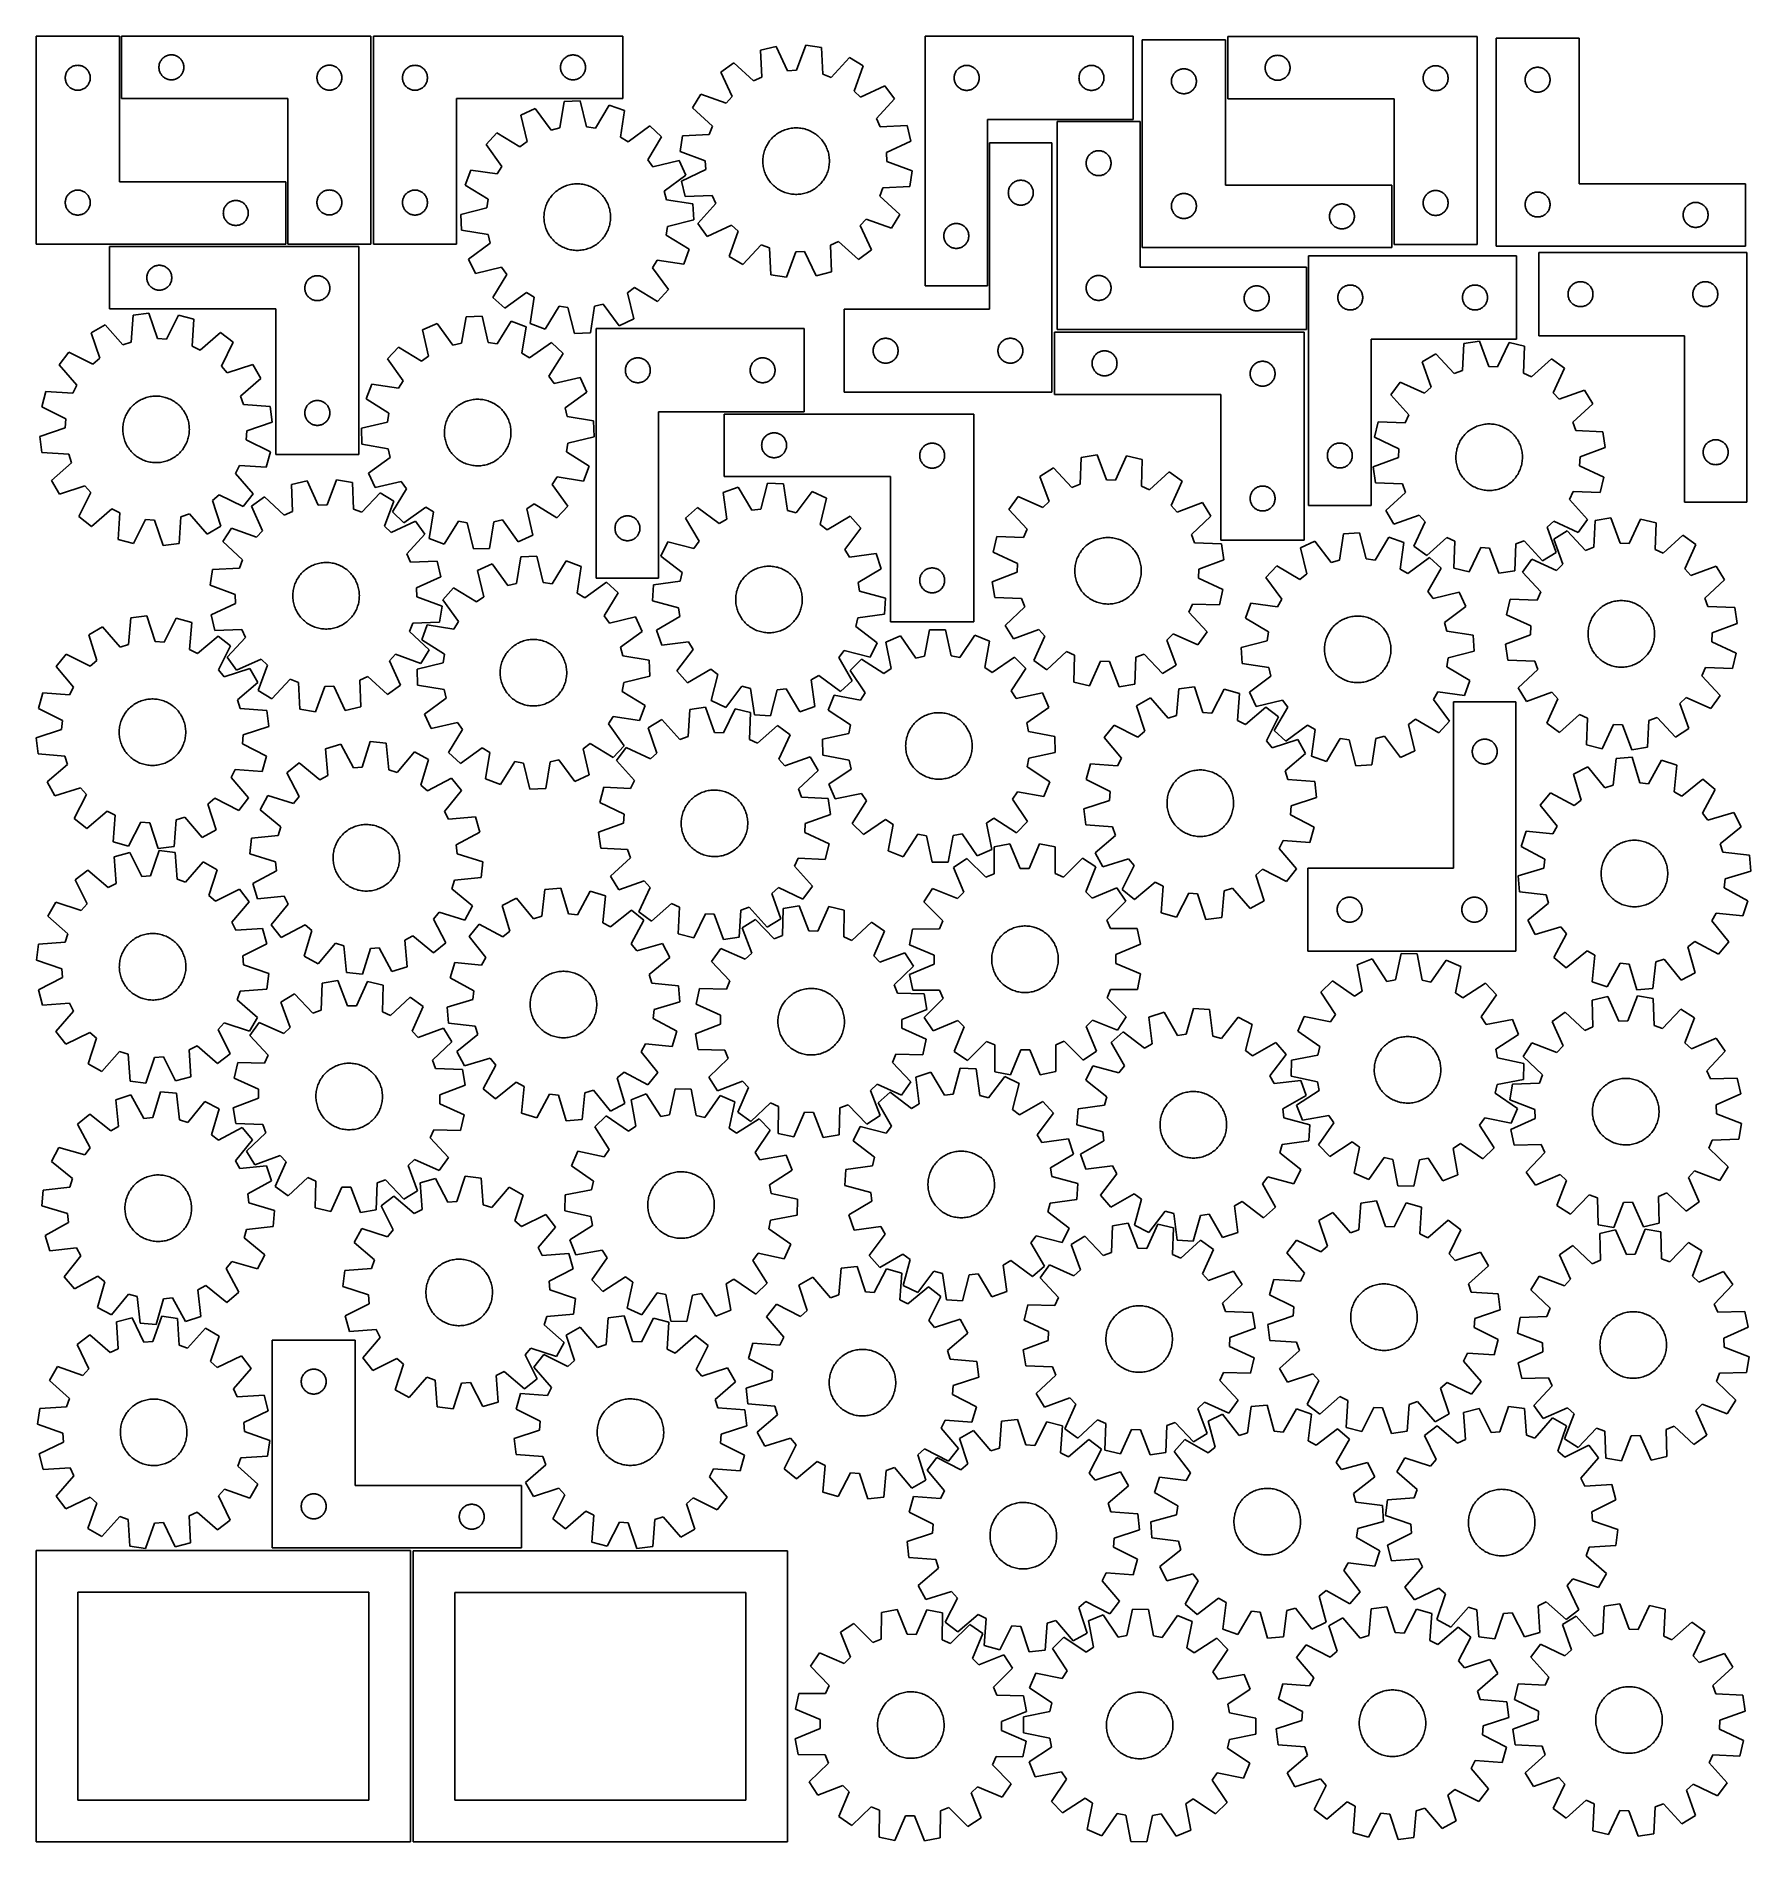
# Model space of a CAD drawing. Header units: millimetres. Extents: x 7 to 1243, y 7 to 1309.
import ezdxf

# ---------------------------------------------------------------- set-up
doc = ezdxf.new("R2010")
doc.units = ezdxf.units.MM
doc.layers.add('CUT', color=7, linetype='CONTINUOUS', true_color=0x000000)

msp = doc.modelspace()

# ---------------------------------------------------------------- linework, layer by layer
at = {"layer": 'CUT'}
for p, q in [((66.566253, 1309.125031), (6.566253, 1309.125031)), ((6.566253, 1309.125031), (6.566253, 1159.125031)), ((66.566253, 1204.125031), (66.566253, 1309.125031)), ((248.090297, 1309.201451), (68.090297, 1309.201451)), ((68.090297, 1309.201451), (68.090297, 1264.201451)), ((248.090297, 1159.201451), (248.090297, 1309.201451)), ((249.803007, 1309.132111), (429.803007, 1309.132111)), ((249.803007, 1159.132111), (249.803007, 1309.132111)), ((429.803007, 1309.132111), (429.803007, 1264.132111)), ((561.705383, 1302.745485), (555.039841, 1284.551724)), ((573.109721, 1301.005786), (561.705383, 1302.745485)), ((647.798668, 1309.05618), (647.798668, 1129.05618)), ((797.798668, 1309.05618), (647.798668, 1309.05618)), ((797.798668, 1249.05618), (797.798668, 1309.05618)), ((864.482604, 1306.628449), (804.482604, 1306.628449)), ((804.482604, 1306.628449), (804.482604, 1156.628449)), ((864.482604, 1201.628449), (864.482604, 1306.628449)), ((1046.071682, 1308.847691), (866.071682, 1308.847691)), ((866.071682, 1308.847691), (866.071682, 1263.847691)), ((1046.071682, 1158.847691), (1046.071682, 1308.847691)), ((1119.628287, 1307.72635), (1059.628287, 1307.72635)), ((1059.628287, 1307.72635), (1059.628287, 1157.72635)), ((1119.628287, 1202.72635), (1119.628287, 1307.72635)), ((95.567926, 1289.594406), (95.775382, 1290.145602)), ((95.775382, 1290.145602), (96.018443, 1290.682049)), ((96.018443, 1290.682049), (96.296069, 1291.201451)), ((96.296069, 1291.201451), (96.607071, 1291.701583)), ((96.607071, 1291.701583), (96.950117, 1292.180304)), ((96.950117, 1292.180304), (97.323739, 1292.635563)), ((97.323739, 1292.635563), (97.726336, 1293.065412)), ((97.726336, 1293.065412), (98.156185, 1293.468009)), ((98.156185, 1293.468009), (98.611445, 1293.841631)), ((98.611445, 1293.841631), (99.090165, 1294.184677)), ((99.090165, 1294.184677), (99.590297, 1294.49568)), ((99.590297, 1294.49568), (100.109699, 1294.773306)), ((100.109699, 1294.773306), (100.646147, 1295.016367)), ((100.646147, 1295.016367), (101.197342, 1295.223822)), ((101.197342, 1295.223822), (101.760926, 1295.394783)), ((101.760926, 1295.394783), (102.334485, 1295.528518)), ((102.334485, 1295.528518), (102.915562, 1295.624455)), ((102.915562, 1295.624455), (103.501669, 1295.682181)), ((103.501669, 1295.682181), (104.090297, 1295.701451)), ((104.090297, 1295.701451), (104.678926, 1295.682181)), ((104.678926, 1295.682181), (105.265033, 1295.624455)), ((105.265033, 1295.624455), (105.84611, 1295.528518)), ((105.84611, 1295.528518), (106.419669, 1295.394783)), ((106.419669, 1295.394783), (106.983253, 1295.223822)), ((106.983253, 1295.223822), (107.534448, 1295.016367)), ((107.534448, 1295.016367), (108.070896, 1294.773306)), ((108.070896, 1294.773306), (108.590297, 1294.49568)), ((108.590297, 1294.49568), (109.09043, 1294.184677)), ((109.09043, 1294.184677), (109.56915, 1293.841631)), ((109.56915, 1293.841631), (110.02441, 1293.468009)), ((110.02441, 1293.468009), (110.454259, 1293.065412)), ((110.454259, 1293.065412), (110.856856, 1292.635563)), ((110.856856, 1292.635563), (111.230478, 1292.180304)), ((111.230478, 1292.180304), (111.573524, 1291.701583)), ((111.573524, 1291.701583), (111.884526, 1291.201451)), ((111.884526, 1291.201451), (112.162152, 1290.682049)), ((112.162152, 1290.682049), (112.405213, 1290.145602)), ((112.405213, 1290.145602), (112.612669, 1289.594406)), ((385.488091, 1290.076262), (385.280636, 1289.525067)), ((385.731152, 1290.61271), (385.488091, 1290.076262)), ((386.008778, 1291.132111), (385.731152, 1290.61271)), ((386.31978, 1291.632244), (386.008778, 1291.132111)), ((386.662827, 1292.110964), (386.31978, 1291.632244)), ((387.036449, 1292.566224), (386.662827, 1292.110964)), ((387.439046, 1292.996072), (387.036449, 1292.566224)), ((387.868894, 1293.39867), (387.439046, 1292.996072)), ((388.324154, 1293.772291), (387.868894, 1293.39867)), ((388.802875, 1294.115338), (388.324154, 1293.772291)), ((389.303007, 1294.42634), (388.802875, 1294.115338)), ((389.822409, 1294.703966), (389.303007, 1294.42634)), ((390.358856, 1294.947027), (389.822409, 1294.703966)), ((390.910052, 1295.154483), (390.358856, 1294.947027)), ((391.473635, 1295.325444), (390.910052, 1295.154483)), ((392.047194, 1295.459179), (391.473635, 1295.325444)), ((392.628271, 1295.555115), (392.047194, 1295.459179)), ((393.214379, 1295.612842), (392.628271, 1295.555115)), ((393.803007, 1295.632111), (393.214379, 1295.612842)), ((394.391635, 1295.612842), (393.803007, 1295.632111)), ((394.977743, 1295.555115), (394.391635, 1295.612842)), ((395.55882, 1295.459179), (394.977743, 1295.555115)), ((396.132378, 1295.325444), (395.55882, 1295.459179)), ((396.695962, 1295.154483), (396.132378, 1295.325444)), ((397.247158, 1294.947027), (396.695962, 1295.154483)), ((397.783605, 1294.703966), (397.247158, 1294.947027)), ((398.303007, 1294.42634), (397.783605, 1294.703966)), ((398.803139, 1294.115338), (398.303007, 1294.42634)), ((399.28186, 1293.772291), (398.803139, 1294.115338)), ((399.737119, 1293.39867), (399.28186, 1293.772291)), ((400.166968, 1292.996072), (399.737119, 1293.39867)), ((400.569565, 1292.566224), (400.166968, 1292.996072)), ((400.943187, 1292.110964), (400.569565, 1292.566224)), ((401.286233, 1291.632244), (400.943187, 1292.110964)), ((401.597235, 1291.132111), (401.286233, 1291.632244)), ((401.874861, 1290.61271), (401.597235, 1291.132111)), ((402.117923, 1290.076262), (401.874861, 1290.61271)), ((402.325378, 1289.525067), (402.117923, 1290.076262)), ((509.774128, 1289.96442), (500.47989, 1283.13049)), ((524.12233, 1276.942458), (509.774128, 1289.96442)), ((540.343792, 1301.784219), (529.141804, 1299.027241)), ((529.141804, 1299.027241), (529.946097, 1279.667605)), ((548.616513, 1284.262676), (540.343792, 1301.784219)), ((574.047514, 1281.652156), (573.109721, 1301.005786)), ((593.213118, 1293.719152), (580.092509, 1279.461101)), ((603.083598, 1287.747628), (593.213118, 1293.719152)), ((893.549311, 1289.240646), (893.756766, 1289.791842)), ((893.756766, 1289.791842), (893.999827, 1290.328289)), ((893.999827, 1290.328289), (894.277453, 1290.847691)), ((894.277453, 1290.847691), (894.588455, 1291.347823)), ((894.588455, 1291.347823), (894.931502, 1291.826544)), ((894.931502, 1291.826544), (895.305124, 1292.281803)), ((895.305124, 1292.281803), (895.707721, 1292.711652)), ((895.707721, 1292.711652), (896.137569, 1293.114249)), ((896.137569, 1293.114249), (896.592829, 1293.487871)), ((896.592829, 1293.487871), (897.07155, 1293.830918)), ((897.07155, 1293.830918), (897.571682, 1294.14192)), ((897.571682, 1294.14192), (898.091084, 1294.419546)), ((898.091084, 1294.419546), (898.627531, 1294.662607)), ((898.627531, 1294.662607), (899.178727, 1294.870062)), ((899.178727, 1294.870062), (899.74231, 1295.041024)), ((899.74231, 1295.041024), (900.315869, 1295.174759)), ((900.315869, 1295.174759), (900.896946, 1295.270695)), ((900.896946, 1295.270695), (901.483054, 1295.328421)), ((901.483054, 1295.328421), (902.071682, 1295.347691)), ((902.071682, 1295.347691), (902.66031, 1295.328421)), ((902.66031, 1295.328421), (903.246418, 1295.270695)), ((903.246418, 1295.270695), (903.827495, 1295.174759)), ((903.827495, 1295.174759), (904.401053, 1295.041024)), ((904.401053, 1295.041024), (904.964637, 1294.870062)), ((904.964637, 1294.870062), (905.515833, 1294.662607)), ((905.515833, 1294.662607), (906.05228, 1294.419546)), ((906.05228, 1294.419546), (906.571682, 1294.14192)), ((906.571682, 1294.14192), (907.071814, 1293.830918)), ((907.071814, 1293.830918), (907.550535, 1293.487871)), ((907.550535, 1293.487871), (908.005794, 1293.114249)), ((908.005794, 1293.114249), (908.435643, 1292.711652)), ((908.435643, 1292.711652), (908.83824, 1292.281803)), ((908.83824, 1292.281803), (909.211862, 1291.826544)), ((909.211862, 1291.826544), (909.554908, 1291.347823)), ((909.554908, 1291.347823), (909.86591, 1290.847691)), ((909.86591, 1290.847691), (910.143536, 1290.328289)), ((910.143536, 1290.328289), (910.386598, 1289.791842)), ((910.386598, 1289.791842), (910.594053, 1289.240646)), ((27.566253, 1279.125031), (27.585522, 1279.71366)), ((27.585522, 1278.536403), (27.566253, 1279.125031)), ((27.585522, 1279.71366), (27.643249, 1280.299767)), ((27.643249, 1277.950296), (27.585522, 1278.536403)), ((27.643249, 1280.299767), (27.739185, 1280.880844)), ((27.739185, 1277.369218), (27.643249, 1277.950296)), ((27.739185, 1280.880844), (27.87292, 1281.454403)), ((27.87292, 1276.79566), (27.739185, 1277.369218)), ((27.87292, 1281.454403), (28.043882, 1282.017987)), ((28.043882, 1276.232076), (27.87292, 1276.79566)), ((28.043882, 1282.017987), (28.251337, 1282.569182)), ((28.251337, 1282.569182), (28.494398, 1283.10563)), ((28.494398, 1283.10563), (28.772024, 1283.625031)), ((28.772024, 1283.625031), (29.083026, 1284.125163)), ((29.083026, 1284.125163), (29.426073, 1284.603884)), ((29.426073, 1284.603884), (29.799694, 1285.059144)), ((29.799694, 1285.059144), (30.202292, 1285.488992)), ((30.202292, 1285.488992), (30.63214, 1285.89159)), ((30.63214, 1285.89159), (31.0874, 1286.265211)), ((31.0874, 1286.265211), (31.566121, 1286.608258)), ((31.566121, 1286.608258), (32.066253, 1286.91926)), ((32.066253, 1286.91926), (32.585655, 1287.196886)), ((32.585655, 1287.196886), (33.122102, 1287.439947)), ((33.122102, 1287.439947), (33.673298, 1287.647403)), ((33.673298, 1287.647403), (34.236881, 1287.818364)), ((34.236881, 1287.818364), (34.81044, 1287.952099)), ((34.81044, 1287.952099), (35.391517, 1288.048035)), ((35.391517, 1288.048035), (35.977625, 1288.105762)), ((35.977625, 1288.105762), (36.566253, 1288.125031)), ((36.566253, 1288.125031), (37.154881, 1288.105762)), ((37.154881, 1288.105762), (37.740988, 1288.048035)), ((37.740988, 1288.048035), (38.322066, 1287.952099)), ((38.322066, 1287.952099), (38.895624, 1287.818364)), ((38.895624, 1287.818364), (39.459208, 1287.647403)), ((39.459208, 1287.647403), (40.010404, 1287.439947)), ((40.010404, 1287.439947), (40.546851, 1287.196886)), ((40.546851, 1287.196886), (41.066253, 1286.91926)), ((41.066253, 1286.91926), (41.566385, 1286.608258)), ((41.566385, 1286.608258), (42.045106, 1286.265211)), ((42.045106, 1286.265211), (42.500365, 1285.89159)), ((42.500365, 1285.89159), (42.930214, 1285.488992)), ((42.930214, 1285.488992), (43.332811, 1285.059144)), ((43.332811, 1285.059144), (43.706433, 1284.603884)), ((43.706433, 1284.603884), (44.049479, 1284.125163)), ((44.049479, 1284.125163), (44.360481, 1283.625031)), ((44.360481, 1283.625031), (44.638107, 1283.10563)), ((44.638107, 1283.10563), (44.881169, 1282.569182)), ((44.881169, 1282.569182), (45.088624, 1282.017987)), ((45.088624, 1282.017987), (45.259585, 1281.454403)), ((45.259585, 1276.79566), (45.088624, 1276.232076)), ((45.259585, 1281.454403), (45.39332, 1280.880844)), ((45.39332, 1277.369218), (45.259585, 1276.79566)), ((45.39332, 1280.880844), (45.489256, 1280.299767)), ((45.489256, 1277.950296), (45.39332, 1277.369218)), ((45.489256, 1280.299767), (45.546983, 1279.71366)), ((45.546983, 1278.536403), (45.489256, 1277.950296)), ((45.546983, 1279.71366), (45.566253, 1279.125031)), ((45.566253, 1279.125031), (45.546983, 1278.536403)), ((95.090297, 1286.701451), (95.109567, 1287.290079)), ((95.109567, 1286.112823), (95.090297, 1286.701451)), ((95.109567, 1287.290079), (95.167294, 1287.876187)), ((95.167294, 1285.526715), (95.109567, 1286.112823)), ((95.167294, 1287.876187), (95.26323, 1288.457264)), ((95.26323, 1284.945638), (95.167294, 1285.526715)), ((95.26323, 1288.457264), (95.396965, 1289.030822)), ((95.396965, 1284.37208), (95.26323, 1284.945638)), ((95.396965, 1289.030822), (95.567926, 1289.594406)), ((95.567926, 1283.808496), (95.396965, 1284.37208)), ((95.775382, 1283.2573), (95.567926, 1283.808496)), ((96.018443, 1282.720853), (95.775382, 1283.2573)), ((96.296069, 1282.201451), (96.018443, 1282.720853)), ((96.607071, 1281.701319), (96.296069, 1282.201451)), ((96.950117, 1281.222598), (96.607071, 1281.701319)), ((97.323739, 1280.767339), (96.950117, 1281.222598)), ((97.726336, 1280.33749), (97.323739, 1280.767339)), ((98.156185, 1279.934893), (97.726336, 1280.33749)), ((98.611445, 1279.561271), (98.156185, 1279.934893)), ((99.090165, 1279.218224), (98.611445, 1279.561271)), ((99.590297, 1278.907222), (99.090165, 1279.218224)), ((100.109699, 1278.629596), (99.590297, 1278.907222)), ((100.646147, 1278.386535), (100.109699, 1278.629596)), ((101.197342, 1278.17908), (100.646147, 1278.386535)), ((101.760926, 1278.008118), (101.197342, 1278.17908)), ((102.334485, 1277.874383), (101.760926, 1278.008118)), ((102.915562, 1277.778447), (102.334485, 1277.874383)), ((103.501669, 1277.720721), (102.915562, 1277.778447)), ((104.090297, 1277.701451), (103.501669, 1277.720721)), ((104.678926, 1277.720721), (104.090297, 1277.701451)), ((105.265033, 1277.778447), (104.678926, 1277.720721)), ((105.84611, 1277.874383), (105.265033, 1277.778447)), ((106.419669, 1278.008118), (105.84611, 1277.874383)), ((106.983253, 1278.17908), (106.419669, 1278.008118)), ((107.534448, 1278.386535), (106.983253, 1278.17908)), ((108.070896, 1278.629596), (107.534448, 1278.386535)), ((108.590297, 1278.907222), (108.070896, 1278.629596)), ((109.09043, 1279.218224), (108.590297, 1278.907222)), ((109.56915, 1279.561271), (109.09043, 1279.218224)), ((110.02441, 1279.934893), (109.56915, 1279.561271)), ((110.454259, 1280.33749), (110.02441, 1279.934893)), ((110.856856, 1280.767339), (110.454259, 1280.33749)), ((111.230478, 1281.222598), (110.856856, 1280.767339)), ((111.573524, 1281.701319), (111.230478, 1281.222598)), ((111.884526, 1282.201451), (111.573524, 1281.701319)), ((112.162152, 1282.720853), (111.884526, 1282.201451)), ((112.405213, 1283.2573), (112.162152, 1282.720853)), ((112.612669, 1283.808496), (112.405213, 1283.2573)), ((112.612669, 1289.594406), (112.78363, 1289.030822)), ((112.78363, 1284.37208), (112.612669, 1283.808496)), ((112.78363, 1289.030822), (112.917365, 1288.457264)), ((112.917365, 1284.945638), (112.78363, 1284.37208)), ((112.917365, 1288.457264), (113.013301, 1287.876187)), ((113.013301, 1285.526715), (112.917365, 1284.945638)), ((113.013301, 1287.876187), (113.071028, 1287.290079)), ((113.071028, 1286.112823), (113.013301, 1285.526715)), ((113.071028, 1287.290079), (113.090297, 1286.701451)), ((113.090297, 1286.701451), (113.071028, 1286.112823)), ((209.090297, 1279.201451), (209.109567, 1279.790079)), ((209.109567, 1278.612823), (209.090297, 1279.201451)), ((209.109567, 1279.790079), (209.167294, 1280.376187)), ((209.167294, 1278.026715), (209.109567, 1278.612823)), ((209.167294, 1280.376187), (209.26323, 1280.957264)), ((209.26323, 1277.445638), (209.167294, 1278.026715)), ((209.26323, 1280.957264), (209.396965, 1281.530822)), ((209.396965, 1276.87208), (209.26323, 1277.445638)), ((209.396965, 1281.530822), (209.567926, 1282.094406)), ((209.567926, 1276.308496), (209.396965, 1276.87208)), ((209.567926, 1282.094406), (209.775382, 1282.645602)), ((209.775382, 1282.645602), (210.018443, 1283.182049)), ((210.018443, 1283.182049), (210.296069, 1283.701451)), ((210.296069, 1283.701451), (210.607071, 1284.201583)), ((210.607071, 1284.201583), (210.950117, 1284.680304)), ((210.950117, 1284.680304), (211.323739, 1285.135563)), ((211.323739, 1285.135563), (211.726336, 1285.565412)), ((211.726336, 1285.565412), (212.156185, 1285.968009)), ((212.156185, 1285.968009), (212.611445, 1286.341631)), ((212.611445, 1286.341631), (213.090165, 1286.684677)), ((213.090165, 1286.684677), (213.590297, 1286.99568)), ((213.590297, 1286.99568), (214.109699, 1287.273306)), ((214.109699, 1287.273306), (214.646147, 1287.516367)), ((214.646147, 1287.516367), (215.197342, 1287.723822)), ((215.197342, 1287.723822), (215.760926, 1287.894783)), ((215.760926, 1287.894783), (216.334485, 1288.028518)), ((216.334485, 1288.028518), (216.915562, 1288.124455)), ((216.915562, 1288.124455), (217.501669, 1288.182181)), ((217.501669, 1288.182181), (218.090297, 1288.201451)), ((218.090297, 1288.201451), (218.678926, 1288.182181)), ((218.678926, 1288.182181), (219.265033, 1288.124455)), ((219.265033, 1288.124455), (219.84611, 1288.028518)), ((219.84611, 1288.028518), (220.419669, 1287.894783)), ((220.419669, 1287.894783), (220.983253, 1287.723822)), ((220.983253, 1287.723822), (221.534448, 1287.516367)), ((221.534448, 1287.516367), (222.070896, 1287.273306)), ((222.070896, 1287.273306), (222.590297, 1286.99568)), ((222.590297, 1286.99568), (223.09043, 1286.684677)), ((223.09043, 1286.684677), (223.56915, 1286.341631)), ((223.56915, 1286.341631), (224.02441, 1285.968009)), ((224.02441, 1285.968009), (224.454259, 1285.565412)), ((224.454259, 1285.565412), (224.856856, 1285.135563)), ((224.856856, 1285.135563), (225.230478, 1284.680304)), ((225.230478, 1284.680304), (225.573524, 1284.201583)), ((225.573524, 1284.201583), (225.884526, 1283.701451)), ((225.884526, 1283.701451), (226.162152, 1283.182049)), ((226.162152, 1283.182049), (226.405213, 1282.645602)), ((226.405213, 1282.645602), (226.612669, 1282.094406)), ((226.612669, 1282.094406), (226.78363, 1281.530822)), ((226.78363, 1276.87208), (226.612669, 1276.308496)), ((226.78363, 1281.530822), (226.917365, 1280.957264)), ((226.917365, 1277.445638), (226.78363, 1276.87208)), ((226.917365, 1280.957264), (227.013301, 1280.376187)), ((227.013301, 1278.026715), (226.917365, 1277.445638)), ((227.013301, 1280.376187), (227.071028, 1279.790079)), ((227.071028, 1278.612823), (227.013301, 1278.026715)), ((227.071028, 1279.790079), (227.090297, 1279.201451)), ((227.090297, 1279.201451), (227.071028, 1278.612823)), ((270.822276, 1279.72074), (270.803007, 1279.132111)), ((270.803007, 1279.132111), (270.822276, 1278.543483)), ((270.880003, 1280.306847), (270.822276, 1279.72074)), ((270.822276, 1278.543483), (270.880003, 1277.957376)), ((270.975939, 1280.887924), (270.880003, 1280.306847)), ((270.880003, 1277.957376), (270.975939, 1277.376299)), ((271.109674, 1281.461483), (270.975939, 1280.887924)), ((270.975939, 1277.376299), (271.109674, 1276.80274)), ((271.280636, 1282.025067), (271.109674, 1281.461483)), ((271.109674, 1276.80274), (271.280636, 1276.239156)), ((271.488091, 1282.576262), (271.280636, 1282.025067)), ((271.731152, 1283.11271), (271.488091, 1282.576262)), ((272.008778, 1283.632111), (271.731152, 1283.11271)), ((272.31978, 1284.132244), (272.008778, 1283.632111)), ((272.662827, 1284.610964), (272.31978, 1284.132244)), ((273.036449, 1285.066224), (272.662827, 1284.610964)), ((273.439046, 1285.496072), (273.036449, 1285.066224)), ((273.868894, 1285.89867), (273.439046, 1285.496072)), ((274.324154, 1286.272291), (273.868894, 1285.89867)), ((274.802875, 1286.615338), (274.324154, 1286.272291)), ((275.303007, 1286.92634), (274.802875, 1286.615338)), ((275.822409, 1287.203966), (275.303007, 1286.92634)), ((276.358856, 1287.447027), (275.822409, 1287.203966)), ((276.910052, 1287.654483), (276.358856, 1287.447027)), ((277.473635, 1287.825444), (276.910052, 1287.654483)), ((278.047194, 1287.959179), (277.473635, 1287.825444)), ((278.628271, 1288.055115), (278.047194, 1287.959179)), ((279.214379, 1288.112842), (278.628271, 1288.055115)), ((279.803007, 1288.132111), (279.214379, 1288.112842)), ((280.391635, 1288.112842), (279.803007, 1288.132111)), ((280.977743, 1288.055115), (280.391635, 1288.112842)), ((281.55882, 1287.959179), (280.977743, 1288.055115)), ((282.132378, 1287.825444), (281.55882, 1287.959179)), ((282.695962, 1287.654483), (282.132378, 1287.825444)), ((283.247158, 1287.447027), (282.695962, 1287.654483)), ((283.783605, 1287.203966), (283.247158, 1287.447027)), ((284.303007, 1286.92634), (283.783605, 1287.203966)), ((284.803139, 1286.615338), (284.303007, 1286.92634)), ((285.28186, 1286.272291), (284.803139, 1286.615338)), ((285.737119, 1285.89867), (285.28186, 1286.272291)), ((286.166968, 1285.496072), (285.737119, 1285.89867)), ((286.569565, 1285.066224), (286.166968, 1285.496072)), ((286.943187, 1284.610964), (286.569565, 1285.066224)), ((287.286233, 1284.132244), (286.943187, 1284.610964)), ((287.597235, 1283.632111), (287.286233, 1284.132244)), ((287.874861, 1283.11271), (287.597235, 1283.632111)), ((288.117923, 1282.576262), (287.874861, 1283.11271)), ((288.325378, 1282.025067), (288.117923, 1282.576262)), ((288.496339, 1281.461483), (288.325378, 1282.025067)), ((288.325378, 1276.239156), (288.496339, 1276.80274)), ((288.630074, 1280.887924), (288.496339, 1281.461483)), ((288.496339, 1276.80274), (288.630074, 1277.376299)), ((288.726011, 1280.306847), (288.630074, 1280.887924)), ((288.630074, 1277.376299), (288.726011, 1277.957376)), ((288.783737, 1279.72074), (288.726011, 1280.306847)), ((288.726011, 1277.957376), (288.783737, 1278.543483)), ((288.803007, 1279.132111), (288.783737, 1279.72074)), ((288.783737, 1278.543483), (288.803007, 1279.132111)), ((384.822276, 1287.22074), (384.803007, 1286.632111)), ((384.803007, 1286.632111), (384.822276, 1286.043483)), ((384.880003, 1287.806847), (384.822276, 1287.22074)), ((384.822276, 1286.043483), (384.880003, 1285.457376)), ((384.975939, 1288.387924), (384.880003, 1287.806847)), ((384.880003, 1285.457376), (384.975939, 1284.876299)), ((385.109674, 1288.961483), (384.975939, 1288.387924)), ((384.975939, 1284.876299), (385.109674, 1284.30274)), ((385.280636, 1289.525067), (385.109674, 1288.961483)), ((385.109674, 1284.30274), (385.280636, 1283.739156)), ((385.280636, 1283.739156), (385.488091, 1283.187961)), ((385.488091, 1283.187961), (385.731152, 1282.651513)), ((385.731152, 1282.651513), (386.008778, 1282.132111)), ((386.008778, 1282.132111), (386.31978, 1281.631979)), ((386.31978, 1281.631979), (386.662827, 1281.153259)), ((386.662827, 1281.153259), (387.036449, 1280.697999)), ((387.036449, 1280.697999), (387.439046, 1280.26815)), ((387.439046, 1280.26815), (387.868894, 1279.865553)), ((387.868894, 1279.865553), (388.324154, 1279.491931)), ((388.324154, 1279.491931), (388.802875, 1279.148885)), ((388.802875, 1279.148885), (389.303007, 1278.837883)), ((389.303007, 1278.837883), (389.822409, 1278.560257)), ((389.822409, 1278.560257), (390.358856, 1278.317196)), ((390.358856, 1278.317196), (390.910052, 1278.10974)), ((390.910052, 1278.10974), (391.473635, 1277.938779)), ((391.473635, 1277.938779), (392.047194, 1277.805044)), ((392.047194, 1277.805044), (392.628271, 1277.709108)), ((392.628271, 1277.709108), (393.214379, 1277.651381)), ((393.214379, 1277.651381), (393.803007, 1277.632111)), ((393.803007, 1277.632111), (394.391635, 1277.651381)), ((394.391635, 1277.651381), (394.977743, 1277.709108)), ((394.977743, 1277.709108), (395.55882, 1277.805044)), ((395.55882, 1277.805044), (396.132378, 1277.938779)), ((396.132378, 1277.938779), (396.695962, 1278.10974)), ((396.695962, 1278.10974), (397.247158, 1278.317196)), ((397.247158, 1278.317196), (397.783605, 1278.560257)), ((397.783605, 1278.560257), (398.303007, 1278.837883)), ((398.303007, 1278.837883), (398.803139, 1279.148885)), ((398.803139, 1279.148885), (399.28186, 1279.491931)), ((399.28186, 1279.491931), (399.737119, 1279.865553)), ((399.737119, 1279.865553), (400.166968, 1280.26815)), ((400.166968, 1280.26815), (400.569565, 1280.697999)), ((400.569565, 1280.697999), (400.943187, 1281.153259)), ((400.943187, 1281.153259), (401.286233, 1281.631979)), ((401.286233, 1281.631979), (401.597235, 1282.132111)), ((401.597235, 1282.132111), (401.874861, 1282.651513)), ((401.874861, 1282.651513), (402.117923, 1283.187961)), ((402.117923, 1283.187961), (402.325378, 1283.739156)), ((402.496339, 1288.961483), (402.325378, 1289.525067)), ((402.325378, 1283.739156), (402.496339, 1284.30274)), ((402.630074, 1288.387924), (402.496339, 1288.961483)), ((402.496339, 1284.30274), (402.630074, 1284.876299)), ((402.726011, 1287.806847), (402.630074, 1288.387924)), ((402.630074, 1284.876299), (402.726011, 1285.457376)), ((402.783737, 1287.22074), (402.726011, 1287.806847)), ((402.726011, 1285.457376), (402.783737, 1286.043483)), ((402.803007, 1286.632111), (402.783737, 1287.22074)), ((402.783737, 1286.043483), (402.803007, 1286.632111)), ((500.47989, 1283.13049), (508.631572, 1265.552307)), ((529.946097, 1279.667605), (524.12233, 1276.942458)), ((555.039841, 1284.551724), (548.616513, 1284.262676)), ((580.092509, 1279.461101), (574.047514, 1281.652156)), ((596.543693, 1269.508329), (603.083598, 1287.747628)), ((668.798668, 1279.05618), (668.817938, 1279.644808)), ((668.817938, 1278.467551), (668.798668, 1279.05618)), ((668.817938, 1279.644808), (668.875665, 1280.230915)), ((668.875665, 1277.881444), (668.817938, 1278.467551)), ((668.875665, 1280.230915), (668.971601, 1280.811993)), ((668.971601, 1277.300367), (668.875665, 1277.881444)), ((668.971601, 1280.811993), (669.105336, 1281.385551)), ((669.105336, 1276.726808), (668.971601, 1277.300367)), ((669.105336, 1281.385551), (669.276297, 1281.949135)), ((669.276297, 1276.163224), (669.105336, 1276.726808)), ((669.276297, 1281.949135), (669.483753, 1282.500331)), ((669.483753, 1282.500331), (669.726814, 1283.036778)), ((669.726814, 1283.036778), (670.00444, 1283.55618)), ((670.00444, 1283.55618), (670.315442, 1284.056312)), ((670.315442, 1284.056312), (670.658488, 1284.535032)), ((670.658488, 1284.535032), (671.03211, 1284.990292)), ((671.03211, 1284.990292), (671.434707, 1285.420141)), ((671.434707, 1285.420141), (671.864556, 1285.822738)), ((671.864556, 1285.822738), (672.319816, 1286.19636)), ((672.319816, 1286.19636), (672.798536, 1286.539406)), ((672.798536, 1286.539406), (673.298668, 1286.850408)), ((673.298668, 1286.850408), (673.81807, 1287.128034)), ((673.81807, 1287.128034), (674.354517, 1287.371095)), ((674.354517, 1287.371095), (674.905713, 1287.578551)), ((674.905713, 1287.578551), (675.469297, 1287.749512)), ((675.469297, 1287.749512), (676.042855, 1287.883247)), ((676.042855, 1287.883247), (676.623933, 1287.979183)), ((676.623933, 1287.979183), (677.21004, 1288.03691)), ((677.21004, 1288.03691), (677.798668, 1288.05618)), ((677.798668, 1288.05618), (678.387297, 1288.03691)), ((678.387297, 1288.03691), (678.973404, 1287.979183)), ((678.973404, 1287.979183), (679.554481, 1287.883247)), ((679.554481, 1287.883247), (680.12804, 1287.749512)), ((680.12804, 1287.749512), (680.691624, 1287.578551)), ((680.691624, 1287.578551), (681.242819, 1287.371095)), ((681.242819, 1287.371095), (681.779267, 1287.128034)), ((681.779267, 1287.128034), (682.298668, 1286.850408)), ((682.298668, 1286.850408), (682.7988, 1286.539406)), ((682.7988, 1286.539406), (683.277521, 1286.19636)), ((683.277521, 1286.19636), (683.732781, 1285.822738)), ((683.732781, 1285.822738), (684.162629, 1285.420141)), ((684.162629, 1285.420141), (684.565227, 1284.990292)), ((684.565227, 1284.990292), (684.938848, 1284.535032)), ((684.938848, 1284.535032), (685.281895, 1284.056312)), ((685.281895, 1284.056312), (685.592897, 1283.55618)), ((685.592897, 1283.55618), (685.870523, 1283.036778)), ((685.870523, 1283.036778), (686.113584, 1282.500331)), ((686.113584, 1282.500331), (686.32104, 1281.949135)), ((686.32104, 1281.949135), (686.492001, 1281.385551)), ((686.492001, 1276.726808), (686.32104, 1276.163224)), ((686.492001, 1281.385551), (686.625736, 1280.811993)), ((686.625736, 1277.300367), (686.492001, 1276.726808)), ((686.625736, 1280.811993), (686.721672, 1280.230915)), ((686.721672, 1277.881444), (686.625736, 1277.300367)), ((686.721672, 1280.230915), (686.779399, 1279.644808)), ((686.779399, 1278.467551), (686.721672, 1277.881444)), ((686.779399, 1279.644808), (686.798668, 1279.05618)), ((686.798668, 1279.05618), (686.779399, 1278.467551)), ((758.798668, 1279.05618), (758.817938, 1279.644808)), ((758.817938, 1278.467551), (758.798668, 1279.05618)), ((758.817938, 1279.644808), (758.875665, 1280.230915)), ((758.875665, 1277.881444), (758.817938, 1278.467551)), ((758.875665, 1280.230915), (758.971601, 1280.811993)), ((758.971601, 1277.300367), (758.875665, 1277.881444)), ((758.971601, 1280.811993), (759.105336, 1281.385551)), ((759.105336, 1276.726808), (758.971601, 1277.300367)), ((759.105336, 1281.385551), (759.276297, 1281.949135)), ((759.276297, 1276.163224), (759.105336, 1276.726808)), ((759.276297, 1281.949135), (759.483753, 1282.500331)), ((759.483753, 1282.500331), (759.726814, 1283.036778)), ((759.726814, 1283.036778), (760.00444, 1283.55618)), ((760.00444, 1283.55618), (760.315442, 1284.056312)), ((760.315442, 1284.056312), (760.658488, 1284.535032)), ((760.658488, 1284.535032), (761.03211, 1284.990292)), ((761.03211, 1284.990292), (761.434707, 1285.420141)), ((761.434707, 1285.420141), (761.864556, 1285.822738)), ((761.864556, 1285.822738), (762.319816, 1286.19636)), ((762.319816, 1286.19636), (762.798536, 1286.539406)), ((762.798536, 1286.539406), (763.298668, 1286.850408)), ((763.298668, 1286.850408), (763.81807, 1287.128034)), ((763.81807, 1287.128034), (764.354517, 1287.371095)), ((764.354517, 1287.371095), (764.905713, 1287.578551)), ((764.905713, 1287.578551), (765.469297, 1287.749512)), ((765.469297, 1287.749512), (766.042855, 1287.883247)), ((766.042855, 1287.883247), (766.623933, 1287.979183)), ((766.623933, 1287.979183), (767.21004, 1288.03691)), ((767.21004, 1288.03691), (767.798668, 1288.05618)), ((767.798668, 1288.05618), (768.387297, 1288.03691)), ((768.387297, 1288.03691), (768.973404, 1287.979183)), ((768.973404, 1287.979183), (769.554481, 1287.883247)), ((769.554481, 1287.883247), (770.12804, 1287.749512)), ((770.12804, 1287.749512), (770.691624, 1287.578551)), ((770.691624, 1287.578551), (771.242819, 1287.371095)), ((771.242819, 1287.371095), (771.779267, 1287.128034)), ((771.779267, 1287.128034), (772.298668, 1286.850408)), ((772.298668, 1286.850408), (772.7988, 1286.539406)), ((772.7988, 1286.539406), (773.277521, 1286.19636)), ((773.277521, 1286.19636), (773.732781, 1285.822738)), ((773.732781, 1285.822738), (774.162629, 1285.420141)), ((774.162629, 1285.420141), (774.565227, 1284.990292)), ((774.565227, 1284.990292), (774.938848, 1284.535032)), ((774.938848, 1284.535032), (775.281895, 1284.056312)), ((775.281895, 1284.056312), (775.592897, 1283.55618)), ((775.592897, 1283.55618), (775.870523, 1283.036778)), ((775.870523, 1283.036778), (776.113584, 1282.500331)), ((776.113584, 1282.500331), (776.32104, 1281.949135)), ((776.32104, 1281.949135), (776.492001, 1281.385551)), ((776.492001, 1276.726808), (776.32104, 1276.163224)), ((776.492001, 1281.385551), (776.625736, 1280.811993)), ((776.625736, 1277.300367), (776.492001, 1276.726808)), ((776.625736, 1280.811993), (776.721672, 1280.230915)), ((776.721672, 1277.881444), (776.625736, 1277.300367)), ((776.721672, 1280.230915), (776.779399, 1279.644808)), ((776.779399, 1278.467551), (776.721672, 1277.881444)), ((776.779399, 1279.644808), (776.798668, 1279.05618)), ((776.798668, 1279.05618), (776.779399, 1278.467551)), ((825.482604, 1276.628449), (825.501874, 1277.217077)), ((825.501874, 1276.039821), (825.482604, 1276.628449)), ((825.501874, 1277.217077), (825.5596, 1277.803185)), ((825.5596, 1277.803185), (825.655537, 1278.384262)), ((825.655537, 1278.384262), (825.789272, 1278.957821)), ((825.789272, 1278.957821), (825.960233, 1279.521405)), ((825.960233, 1279.521405), (826.167688, 1280.0726)), ((826.167688, 1280.0726), (826.410749, 1280.609048)), ((826.410749, 1280.609048), (826.688375, 1281.128449)), ((826.688375, 1281.128449), (826.999378, 1281.628581)), ((826.999378, 1281.628581), (827.342424, 1282.107302)), ((827.342424, 1282.107302), (827.716046, 1282.562562)), ((827.716046, 1282.562562), (828.118643, 1282.99241)), ((828.118643, 1282.99241), (828.548492, 1283.395008)), ((828.548492, 1283.395008), (829.003751, 1283.768629)), ((829.003751, 1283.768629), (829.482472, 1284.111676)), ((829.482472, 1284.111676), (829.982604, 1284.422678)), ((829.982604, 1284.422678), (830.502006, 1284.700304)), ((830.502006, 1284.700304), (831.038453, 1284.943365)), ((831.038453, 1284.943365), (831.589649, 1285.15082)), ((831.589649, 1285.15082), (832.153233, 1285.321782)), ((832.153233, 1285.321782), (832.726791, 1285.455517)), ((832.726791, 1285.455517), (833.307868, 1285.551453)), ((833.307868, 1285.551453), (833.893976, 1285.60918)), ((833.893976, 1285.60918), (834.482604, 1285.628449)), ((834.482604, 1285.628449), (835.071232, 1285.60918)), ((835.071232, 1285.60918), (835.65734, 1285.551453)), ((835.65734, 1285.551453), (836.238417, 1285.455517)), ((836.238417, 1285.455517), (836.811975, 1285.321782)), ((836.811975, 1285.321782), (837.375559, 1285.15082)), ((837.375559, 1285.15082), (837.926755, 1284.943365)), ((837.926755, 1284.943365), (838.463202, 1284.700304)), ((838.463202, 1284.700304), (838.982604, 1284.422678)), ((838.982604, 1284.422678), (839.482736, 1284.111676)), ((839.482736, 1284.111676), (839.961457, 1283.768629)), ((839.961457, 1283.768629), (840.416716, 1283.395008)), ((840.416716, 1283.395008), (840.846565, 1282.99241)), ((840.846565, 1282.99241), (841.249162, 1282.562562)), ((841.249162, 1282.562562), (841.622784, 1282.107302)), ((841.622784, 1282.107302), (841.965831, 1281.628581)), ((841.965831, 1281.628581), (842.276833, 1281.128449)), ((842.276833, 1281.128449), (842.554459, 1280.609048)), ((842.554459, 1280.609048), (842.79752, 1280.0726)), ((842.79752, 1280.0726), (843.004975, 1279.521405)), ((843.004975, 1279.521405), (843.175936, 1278.957821)), ((843.175936, 1278.957821), (843.309672, 1278.384262)), ((843.309672, 1278.384262), (843.405608, 1277.803185)), ((843.405608, 1277.803185), (843.463334, 1277.217077)), ((843.463334, 1277.217077), (843.482604, 1276.628449)), ((843.482604, 1276.628449), (843.463334, 1276.039821)), ((893.071682, 1286.347691), (893.090951, 1286.936319)), ((893.090951, 1285.759063), (893.071682, 1286.347691)), ((893.090951, 1286.936319), (893.148678, 1287.522427)), ((893.148678, 1285.172955), (893.090951, 1285.759063)), ((893.148678, 1287.522427), (893.244614, 1288.103504)), ((893.244614, 1284.591878), (893.148678, 1285.172955)), ((893.244614, 1288.103504), (893.378349, 1288.677063)), ((893.378349, 1284.01832), (893.244614, 1284.591878)), ((893.378349, 1288.677063), (893.549311, 1289.240646)), ((893.549311, 1283.454736), (893.378349, 1284.01832)), ((893.756766, 1282.90354), (893.549311, 1283.454736)), ((893.999827, 1282.367093), (893.756766, 1282.90354)), ((894.277453, 1281.847691), (893.999827, 1282.367093)), ((894.588455, 1281.347559), (894.277453, 1281.847691)), ((894.931502, 1280.868838), (894.588455, 1281.347559)), ((895.305124, 1280.413579), (894.931502, 1280.868838)), ((895.707721, 1279.98373), (895.305124, 1280.413579)), ((896.137569, 1279.581133), (895.707721, 1279.98373)), ((896.592829, 1279.207511), (896.137569, 1279.581133)), ((897.07155, 1278.864465), (896.592829, 1279.207511)), ((897.571682, 1278.553463), (897.07155, 1278.864465)), ((898.091084, 1278.275836), (897.571682, 1278.553463)), ((898.627531, 1278.032775), (898.091084, 1278.275836)), ((899.178727, 1277.82532), (898.627531, 1278.032775)), ((899.74231, 1277.654359), (899.178727, 1277.82532)), ((900.315869, 1277.520624), (899.74231, 1277.654359)), ((900.896946, 1277.424687), (900.315869, 1277.520624)), ((901.483054, 1277.366961), (900.896946, 1277.424687)), ((902.071682, 1277.347691), (901.483054, 1277.366961)), ((902.66031, 1277.366961), (902.071682, 1277.347691)), ((903.246418, 1277.424687), (902.66031, 1277.366961)), ((903.827495, 1277.520624), (903.246418, 1277.424687)), ((904.401053, 1277.654359), (903.827495, 1277.520624)), ((904.964637, 1277.82532), (904.401053, 1277.654359)), ((905.515833, 1278.032775), (904.964637, 1277.82532)), ((906.05228, 1278.275836), (905.515833, 1278.032775)), ((906.571682, 1278.553463), (906.05228, 1278.275836)), ((907.071814, 1278.864465), (906.571682, 1278.553463)), ((907.550535, 1279.207511), (907.071814, 1278.864465)), ((908.005794, 1279.581133), (907.550535, 1279.207511)), ((908.435643, 1279.98373), (908.005794, 1279.581133)), ((908.83824, 1280.413579), (908.435643, 1279.98373)), ((909.211862, 1280.868838), (908.83824, 1280.413579)), ((909.554908, 1281.347559), (909.211862, 1280.868838)), ((909.86591, 1281.847691), (909.554908, 1281.347559)), ((910.143536, 1282.367093), (909.86591, 1281.847691)), ((910.386598, 1282.90354), (910.143536, 1282.367093)), ((910.594053, 1283.454736), (910.386598, 1282.90354)), ((910.594053, 1289.240646), (910.765014, 1288.677063)), ((910.765014, 1284.01832), (910.594053, 1283.454736)), ((910.765014, 1288.677063), (910.898749, 1288.103504)), ((910.898749, 1284.591878), (910.765014, 1284.01832)), ((910.898749, 1288.103504), (910.994686, 1287.522427)), ((910.994686, 1285.172955), (910.898749, 1284.591878)), ((910.994686, 1287.522427), (911.052412, 1286.936319)), ((911.052412, 1285.759063), (910.994686, 1285.172955)), ((911.052412, 1286.936319), (911.071682, 1286.347691)), ((911.071682, 1286.347691), (911.052412, 1285.759063)), ((1007.071682, 1278.847691), (1007.090951, 1279.436319)), ((1007.090951, 1278.259063), (1007.071682, 1278.847691)), ((1007.090951, 1279.436319), (1007.148678, 1280.022427)), ((1007.148678, 1277.672955), (1007.090951, 1278.259063)), ((1007.148678, 1280.022427), (1007.244614, 1280.603504)), ((1007.244614, 1277.091878), (1007.148678, 1277.672955)), ((1007.244614, 1280.603504), (1007.378349, 1281.177063)), ((1007.378349, 1276.51832), (1007.244614, 1277.091878)), ((1007.378349, 1281.177063), (1007.549311, 1281.740646)), ((1007.549311, 1281.740646), (1007.756766, 1282.291842)), ((1007.756766, 1282.291842), (1007.999827, 1282.828289)), ((1007.999827, 1282.828289), (1008.277453, 1283.347691)), ((1008.277453, 1283.347691), (1008.588455, 1283.847823)), ((1008.588455, 1283.847823), (1008.931502, 1284.326544)), ((1008.931502, 1284.326544), (1009.305124, 1284.781803)), ((1009.305124, 1284.781803), (1009.707721, 1285.211652)), ((1009.707721, 1285.211652), (1010.137569, 1285.614249)), ((1010.137569, 1285.614249), (1010.592829, 1285.987871)), ((1010.592829, 1285.987871), (1011.07155, 1286.330918)), ((1011.07155, 1286.330918), (1011.571682, 1286.64192)), ((1011.571682, 1286.64192), (1012.091084, 1286.919546)), ((1012.091084, 1286.919546), (1012.627531, 1287.162607)), ((1012.627531, 1287.162607), (1013.178727, 1287.370062)), ((1013.178727, 1287.370062), (1013.74231, 1287.541024)), ((1013.74231, 1287.541024), (1014.315869, 1287.674759)), ((1014.315869, 1287.674759), (1014.896946, 1287.770695)), ((1014.896946, 1287.770695), (1015.483054, 1287.828421)), ((1015.483054, 1287.828421), (1016.071682, 1287.847691)), ((1016.071682, 1287.847691), (1016.66031, 1287.828421)), ((1016.66031, 1287.828421), (1017.246418, 1287.770695)), ((1017.246418, 1287.770695), (1017.827495, 1287.674759)), ((1017.827495, 1287.674759), (1018.401053, 1287.541024)), ((1018.401053, 1287.541024), (1018.964637, 1287.370062)), ((1018.964637, 1287.370062), (1019.515833, 1287.162607)), ((1019.515833, 1287.162607), (1020.05228, 1286.919546)), ((1020.05228, 1286.919546), (1020.571682, 1286.64192)), ((1020.571682, 1286.64192), (1021.071814, 1286.330918)), ((1021.071814, 1286.330918), (1021.550535, 1285.987871)), ((1021.550535, 1285.987871), (1022.005794, 1285.614249)), ((1022.005794, 1285.614249), (1022.435643, 1285.211652)), ((1022.435643, 1285.211652), (1022.83824, 1284.781803)), ((1022.83824, 1284.781803), (1023.211862, 1284.326544)), ((1023.211862, 1284.326544), (1023.554908, 1283.847823)), ((1023.554908, 1283.847823), (1023.86591, 1283.347691)), ((1023.86591, 1283.347691), (1024.143536, 1282.828289)), ((1024.143536, 1282.828289), (1024.386598, 1282.291842)), ((1024.386598, 1282.291842), (1024.594053, 1281.740646)), ((1024.594053, 1281.740646), (1024.765014, 1281.177063)), ((1024.765014, 1281.177063), (1024.898749, 1280.603504)), ((1024.898749, 1277.091878), (1024.765014, 1276.51832)), ((1024.898749, 1280.603504), (1024.994686, 1280.022427)), ((1024.994686, 1277.672955), (1024.898749, 1277.091878)), ((1024.994686, 1280.022427), (1025.052412, 1279.436319)), ((1025.052412, 1278.259063), (1024.994686, 1277.672955)), ((1025.052412, 1279.436319), (1025.071682, 1278.847691)), ((1025.071682, 1278.847691), (1025.052412, 1278.259063)), ((1080.628287, 1277.72635), (1080.647557, 1278.314978)), ((1080.647557, 1277.137722), (1080.628287, 1277.72635)), ((1080.647557, 1278.314978), (1080.705284, 1278.901085)), ((1080.705284, 1276.551614), (1080.647557, 1277.137722)), ((1080.705284, 1278.901085), (1080.80122, 1279.482163)), ((1080.80122, 1279.482163), (1080.934955, 1280.055721)), ((1080.934955, 1280.055721), (1081.105916, 1280.619305)), ((1081.105916, 1280.619305), (1081.313372, 1281.170501)), ((1081.313372, 1281.170501), (1081.556433, 1281.706948)), ((1081.556433, 1281.706948), (1081.834059, 1282.22635)), ((1081.834059, 1282.22635), (1082.145061, 1282.726482)), ((1082.145061, 1282.726482), (1082.488107, 1283.205203)), ((1082.488107, 1283.205203), (1082.861729, 1283.660462)), ((1082.861729, 1283.660462), (1083.264326, 1284.090311)), ((1083.264326, 1284.090311), (1083.694175, 1284.492908)), ((1083.694175, 1284.492908), (1084.149434, 1284.86653)), ((1084.149434, 1284.86653), (1084.628155, 1285.209576)), ((1084.628155, 1285.209576), (1085.128287, 1285.520578)), ((1085.128287, 1285.520578), (1085.647689, 1285.798204)), ((1085.647689, 1285.798204), (1086.184136, 1286.041266)), ((1086.184136, 1286.041266), (1086.735332, 1286.248721)), ((1086.735332, 1286.248721), (1087.298916, 1286.419682)), ((1087.298916, 1286.419682), (1087.872474, 1286.553417)), ((1087.872474, 1286.553417), (1088.453552, 1286.649353)), ((1088.453552, 1286.649353), (1089.039659, 1286.70708)), ((1089.039659, 1286.70708), (1089.628287, 1286.72635)), ((1089.628287, 1286.72635), (1090.216915, 1286.70708)), ((1090.216915, 1286.70708), (1090.803023, 1286.649353)), ((1090.803023, 1286.649353), (1091.3841, 1286.553417)), ((1091.3841, 1286.553417), (1091.957659, 1286.419682)), ((1091.957659, 1286.419682), (1092.521243, 1286.248721)), ((1092.521243, 1286.248721), (1093.072438, 1286.041266)), ((1093.072438, 1286.041266), (1093.608886, 1285.798204)), ((1093.608886, 1285.798204), (1094.128287, 1285.520578)), ((1094.128287, 1285.520578), (1094.628419, 1285.209576)), ((1094.628419, 1285.209576), (1095.10714, 1284.86653)), ((1095.10714, 1284.86653), (1095.5624, 1284.492908)), ((1095.5624, 1284.492908), (1095.992248, 1284.090311)), ((1095.992248, 1284.090311), (1096.394846, 1283.660462)), ((1096.394846, 1283.660462), (1096.768467, 1283.205203)), ((1096.768467, 1283.205203), (1097.111514, 1282.726482)), ((1097.111514, 1282.726482), (1097.422516, 1282.22635)), ((1097.422516, 1282.22635), (1097.700142, 1281.706948)), ((1097.700142, 1281.706948), (1097.943203, 1281.170501)), ((1097.943203, 1281.170501), (1098.150658, 1280.619305)), ((1098.150658, 1280.619305), (1098.32162, 1280.055721)), ((1098.32162, 1280.055721), (1098.455355, 1279.482163)), ((1098.455355, 1279.482163), (1098.551291, 1278.901085)), ((1098.551291, 1278.901085), (1098.609018, 1278.314978)), ((1098.609018, 1277.137722), (1098.551291, 1276.551614)), ((1098.609018, 1278.314978), (1098.628287, 1277.72635)), ((1098.628287, 1277.72635), (1098.609018, 1277.137722)), ((28.251337, 1275.68088), (28.043882, 1276.232076)), ((28.494398, 1275.144433), (28.251337, 1275.68088)), ((28.772024, 1274.625031), (28.494398, 1275.144433)), ((29.083026, 1274.124899), (28.772024, 1274.625031)), ((29.426073, 1273.646178), (29.083026, 1274.124899)), ((29.799694, 1273.190919), (29.426073, 1273.646178)), ((30.202292, 1272.76107), (29.799694, 1273.190919)), ((30.63214, 1272.358473), (30.202292, 1272.76107)), ((31.0874, 1271.984851), (30.63214, 1272.358473)), ((31.566121, 1271.641805), (31.0874, 1271.984851)), ((32.066253, 1271.330803), (31.566121, 1271.641805)), ((32.585655, 1271.053177), (32.066253, 1271.330803)), ((33.122102, 1270.810116), (32.585655, 1271.053177)), ((33.673298, 1270.60266), (33.122102, 1270.810116)), ((34.236881, 1270.431699), (33.673298, 1270.60266)), ((34.81044, 1270.297964), (34.236881, 1270.431699)), ((35.391517, 1270.202028), (34.81044, 1270.297964)), ((35.977625, 1270.144301), (35.391517, 1270.202028)), ((36.566253, 1270.125031), (35.977625, 1270.144301)), ((37.154881, 1270.144301), (36.566253, 1270.125031)), ((37.740988, 1270.202028), (37.154881, 1270.144301)), ((38.322066, 1270.297964), (37.740988, 1270.202028)), ((38.895624, 1270.431699), (38.322066, 1270.297964)), ((39.459208, 1270.60266), (38.895624, 1270.431699)), ((40.010404, 1270.810116), (39.459208, 1270.60266)), ((40.546851, 1271.053177), (40.010404, 1270.810116)), ((41.066253, 1271.330803), (40.546851, 1271.053177)), ((41.566385, 1271.641805), (41.066253, 1271.330803)), ((42.045106, 1271.984851), (41.566385, 1271.641805)), ((42.500365, 1272.358473), (42.045106, 1271.984851)), ((42.930214, 1272.76107), (42.500365, 1272.358473)), ((43.332811, 1273.190919), (42.930214, 1272.76107)), ((43.706433, 1273.646178), (43.332811, 1273.190919)), ((44.049479, 1274.124899), (43.706433, 1273.646178)), ((44.360481, 1274.625031), (44.049479, 1274.124899)), ((44.638107, 1275.144433), (44.360481, 1274.625031)), ((44.881169, 1275.68088), (44.638107, 1275.144433)), ((45.088624, 1276.232076), (44.881169, 1275.68088)), ((68.090297, 1264.201451), (188.090297, 1264.201451)), ((188.090297, 1264.201451), (188.090297, 1159.201451)), ((209.775382, 1275.7573), (209.567926, 1276.308496)), ((210.018443, 1275.220853), (209.775382, 1275.7573)), ((210.296069, 1274.701451), (210.018443, 1275.220853)), ((210.607071, 1274.201319), (210.296069, 1274.701451)), ((210.950117, 1273.722598), (210.607071, 1274.201319)), ((211.323739, 1273.267339), (210.950117, 1273.722598)), ((211.726336, 1272.83749), (211.323739, 1273.267339)), ((212.156185, 1272.434893), (211.726336, 1272.83749)), ((212.611445, 1272.061271), (212.156185, 1272.434893)), ((213.090165, 1271.718224), (212.611445, 1272.061271)), ((213.590297, 1271.407222), (213.090165, 1271.718224)), ((214.109699, 1271.129596), (213.590297, 1271.407222)), ((214.646147, 1270.886535), (214.109699, 1271.129596)), ((215.197342, 1270.67908), (214.646147, 1270.886535)), ((215.760926, 1270.508118), (215.197342, 1270.67908)), ((216.334485, 1270.374383), (215.760926, 1270.508118)), ((216.915562, 1270.278447), (216.334485, 1270.374383)), ((217.501669, 1270.220721), (216.915562, 1270.278447)), ((218.090297, 1270.201451), (217.501669, 1270.220721)), ((218.678926, 1270.220721), (218.090297, 1270.201451)), ((219.265033, 1270.278447), (218.678926, 1270.220721)), ((219.84611, 1270.374383), (219.265033, 1270.278447)), ((220.419669, 1270.508118), (219.84611, 1270.374383)), ((220.983253, 1270.67908), (220.419669, 1270.508118)), ((221.534448, 1270.886535), (220.983253, 1270.67908)), ((222.070896, 1271.129596), (221.534448, 1270.886535)), ((222.590297, 1271.407222), (222.070896, 1271.129596)), ((223.09043, 1271.718224), (222.590297, 1271.407222)), ((223.56915, 1272.061271), (223.09043, 1271.718224)), ((224.02441, 1272.434893), (223.56915, 1272.061271)), ((224.454259, 1272.83749), (224.02441, 1272.434893)), ((224.856856, 1273.267339), (224.454259, 1272.83749)), ((225.230478, 1273.722598), (224.856856, 1273.267339)), ((225.573524, 1274.201319), (225.230478, 1273.722598)), ((225.884526, 1274.701451), (225.573524, 1274.201319)), ((226.162152, 1275.220853), (225.884526, 1274.701451)), ((226.405213, 1275.7573), (226.162152, 1275.220853)), ((226.612669, 1276.308496), (226.405213, 1275.7573)), ((271.280636, 1276.239156), (271.488091, 1275.687961)), ((271.488091, 1275.687961), (271.731152, 1275.151513)), ((271.731152, 1275.151513), (272.008778, 1274.632111)), ((272.008778, 1274.632111), (272.31978, 1274.131979)), ((272.31978, 1274.131979), (272.662827, 1273.653259)), ((272.662827, 1273.653259), (273.036449, 1273.197999)), ((273.036449, 1273.197999), (273.439046, 1272.76815)), ((273.439046, 1272.76815), (273.868894, 1272.365553)), ((273.868894, 1272.365553), (274.324154, 1271.991931)), ((274.324154, 1271.991931), (274.802875, 1271.648885)), ((274.802875, 1271.648885), (275.303007, 1271.337883)), ((275.303007, 1271.337883), (275.822409, 1271.060257)), ((275.822409, 1271.060257), (276.358856, 1270.817196)), ((276.358856, 1270.817196), (276.910052, 1270.60974)), ((276.910052, 1270.60974), (277.473635, 1270.438779)), ((277.473635, 1270.438779), (278.047194, 1270.305044)), ((278.047194, 1270.305044), (278.628271, 1270.209108)), ((278.628271, 1270.209108), (279.214379, 1270.151381)), ((279.214379, 1270.151381), (279.803007, 1270.132111)), ((279.803007, 1270.132111), (280.391635, 1270.151381)), ((280.391635, 1270.151381), (280.977743, 1270.209108)), ((280.977743, 1270.209108), (281.55882, 1270.305044)), ((281.55882, 1270.305044), (282.132378, 1270.438779)), ((282.132378, 1270.438779), (282.695962, 1270.60974)), ((282.695962, 1270.60974), (283.247158, 1270.817196)), ((283.247158, 1270.817196), (283.783605, 1271.060257)), ((283.783605, 1271.060257), (284.303007, 1271.337883)), ((284.303007, 1271.337883), (284.803139, 1271.648885)), ((284.803139, 1271.648885), (285.28186, 1271.991931)), ((285.28186, 1271.991931), (285.737119, 1272.365553)), ((285.737119, 1272.365553), (286.166968, 1272.76815)), ((286.166968, 1272.76815), (286.569565, 1273.197999)), ((286.569565, 1273.197999), (286.943187, 1273.653259)), ((286.943187, 1273.653259), (287.286233, 1274.131979)), ((287.286233, 1274.131979), (287.597235, 1274.632111)), ((287.597235, 1274.632111), (287.874861, 1275.151513)), ((287.874861, 1275.151513), (288.117923, 1275.687961)), ((288.117923, 1275.687961), (288.325378, 1276.239156)), ((429.803007, 1264.132111), (309.803007, 1264.132111)), ((309.803007, 1264.132111), (309.803007, 1159.132111)), ((486.054682, 1267.345846), (480.083158, 1257.475366)), ((504.293981, 1260.805941), (486.054682, 1267.345846)), ((508.631572, 1265.552307), (504.293981, 1260.805941)), ((601.290059, 1265.170738), (596.543693, 1269.508329)), ((618.868241, 1273.32242), (601.290059, 1265.170738)), ((612.68021, 1249.67998), (625.702172, 1264.028182)), ((625.702172, 1264.028182), (618.868241, 1273.32242)), ((669.483753, 1275.612029), (669.276297, 1276.163224)), ((669.726814, 1275.075581), (669.483753, 1275.612029)), ((670.00444, 1274.55618), (669.726814, 1275.075581)), ((670.315442, 1274.056048), (670.00444, 1274.55618)), ((670.658488, 1273.577327), (670.315442, 1274.056048)), ((671.03211, 1273.122067), (670.658488, 1273.577327)), ((671.434707, 1272.692219), (671.03211, 1273.122067)), ((671.864556, 1272.289621), (671.434707, 1272.692219)), ((672.319816, 1271.916), (671.864556, 1272.289621)), ((672.798536, 1271.572953), (672.319816, 1271.916)), ((673.298668, 1271.261951), (672.798536, 1271.572953)), ((673.81807, 1270.984325), (673.298668, 1271.261951)), ((674.354517, 1270.741264), (673.81807, 1270.984325)), ((674.905713, 1270.533808), (674.354517, 1270.741264)), ((675.469297, 1270.362847), (674.905713, 1270.533808)), ((676.042855, 1270.229112), (675.469297, 1270.362847)), ((676.623933, 1270.133176), (676.042855, 1270.229112)), ((677.21004, 1270.075449), (676.623933, 1270.133176)), ((677.798668, 1270.05618), (677.21004, 1270.075449)), ((678.387297, 1270.075449), (677.798668, 1270.05618)), ((678.973404, 1270.133176), (678.387297, 1270.075449)), ((679.554481, 1270.229112), (678.973404, 1270.133176)), ((680.12804, 1270.362847), (679.554481, 1270.229112)), ((680.691624, 1270.533808), (680.12804, 1270.362847)), ((681.242819, 1270.741264), (680.691624, 1270.533808)), ((681.779267, 1270.984325), (681.242819, 1270.741264)), ((682.298668, 1271.261951), (681.779267, 1270.984325)), ((682.7988, 1271.572953), (682.298668, 1271.261951)), ((683.277521, 1271.916), (682.7988, 1271.572953)), ((683.732781, 1272.289621), (683.277521, 1271.916)), ((684.162629, 1272.692219), (683.732781, 1272.289621)), ((684.565227, 1273.122067), (684.162629, 1272.692219)), ((684.938848, 1273.577327), (684.565227, 1273.122067)), ((685.281895, 1274.056048), (684.938848, 1273.577327)), ((685.592897, 1274.55618), (685.281895, 1274.056048)), ((685.870523, 1275.075581), (685.592897, 1274.55618)), ((686.113584, 1275.612029), (685.870523, 1275.075581)), ((686.32104, 1276.163224), (686.113584, 1275.612029)), ((759.483753, 1275.612029), (759.276297, 1276.163224)), ((759.726814, 1275.075581), (759.483753, 1275.612029)), ((760.00444, 1274.55618), (759.726814, 1275.075581)), ((760.315442, 1274.056048), (760.00444, 1274.55618)), ((760.658488, 1273.577327), (760.315442, 1274.056048)), ((761.03211, 1273.122067), (760.658488, 1273.577327)), ((761.434707, 1272.692219), (761.03211, 1273.122067)), ((761.864556, 1272.289621), (761.434707, 1272.692219)), ((762.319816, 1271.916), (761.864556, 1272.289621)), ((762.798536, 1271.572953), (762.319816, 1271.916)), ((763.298668, 1271.261951), (762.798536, 1271.572953)), ((763.81807, 1270.984325), (763.298668, 1271.261951)), ((764.354517, 1270.741264), (763.81807, 1270.984325)), ((764.905713, 1270.533808), (764.354517, 1270.741264)), ((765.469297, 1270.362847), (764.905713, 1270.533808)), ((766.042855, 1270.229112), (765.469297, 1270.362847)), ((766.623933, 1270.133176), (766.042855, 1270.229112)), ((767.21004, 1270.075449), (766.623933, 1270.133176)), ((767.798668, 1270.05618), (767.21004, 1270.075449)), ((768.387297, 1270.075449), (767.798668, 1270.05618)), ((768.973404, 1270.133176), (768.387297, 1270.075449)), ((769.554481, 1270.229112), (768.973404, 1270.133176)), ((770.12804, 1270.362847), (769.554481, 1270.229112)), ((770.691624, 1270.533808), (770.12804, 1270.362847)), ((771.242819, 1270.741264), (770.691624, 1270.533808)), ((771.779267, 1270.984325), (771.242819, 1270.741264)), ((772.298668, 1271.261951), (771.779267, 1270.984325)), ((772.7988, 1271.572953), (772.298668, 1271.261951)), ((773.277521, 1271.916), (772.7988, 1271.572953)), ((773.732781, 1272.289621), (773.277521, 1271.916)), ((774.162629, 1272.692219), (773.732781, 1272.289621)), ((774.565227, 1273.122067), (774.162629, 1272.692219)), ((774.938848, 1273.577327), (774.565227, 1273.122067)), ((775.281895, 1274.056048), (774.938848, 1273.577327)), ((775.592897, 1274.55618), (775.281895, 1274.056048)), ((775.870523, 1275.075581), (775.592897, 1274.55618)), ((776.113584, 1275.612029), (775.870523, 1275.075581)), ((776.32104, 1276.163224), (776.113584, 1275.612029)), ((825.5596, 1275.453714), (825.501874, 1276.039821)), ((825.655537, 1274.872636), (825.5596, 1275.453714)), ((825.789272, 1274.299078), (825.655537, 1274.872636)), ((825.960233, 1273.735494), (825.789272, 1274.299078)), ((826.167688, 1273.184298), (825.960233, 1273.735494)), ((826.410749, 1272.647851), (826.167688, 1273.184298)), ((826.688375, 1272.128449), (826.410749, 1272.647851)), ((826.999378, 1271.628317), (826.688375, 1272.128449)), ((827.342424, 1271.149596), (826.999378, 1271.628317)), ((827.716046, 1270.694337), (827.342424, 1271.149596)), ((828.118643, 1270.264488), (827.716046, 1270.694337)), ((828.548492, 1269.861891), (828.118643, 1270.264488)), ((829.003751, 1269.488269), (828.548492, 1269.861891)), ((829.482472, 1269.145223), (829.003751, 1269.488269)), ((829.982604, 1268.834221), (829.482472, 1269.145223)), ((830.502006, 1268.556595), (829.982604, 1268.834221)), ((831.038453, 1268.313534), (830.502006, 1268.556595)), ((831.589649, 1268.106078), (831.038453, 1268.313534)), ((832.153233, 1267.935117), (831.589649, 1268.106078)), ((832.726791, 1267.801382), (832.153233, 1267.935117)), ((833.307868, 1267.705446), (832.726791, 1267.801382)), ((833.893976, 1267.647719), (833.307868, 1267.705446)), ((834.482604, 1267.628449), (833.893976, 1267.647719)), ((835.071232, 1267.647719), (834.482604, 1267.628449)), ((835.65734, 1267.705446), (835.071232, 1267.647719)), ((836.238417, 1267.801382), (835.65734, 1267.705446)), ((836.811975, 1267.935117), (836.238417, 1267.801382)), ((837.375559, 1268.106078), (836.811975, 1267.935117)), ((837.926755, 1268.313534), (837.375559, 1268.106078)), ((838.463202, 1268.556595), (837.926755, 1268.313534)), ((838.982604, 1268.834221), (838.463202, 1268.556595)), ((839.482736, 1269.145223), (838.982604, 1268.834221)), ((839.961457, 1269.488269), (839.482736, 1269.145223)), ((840.416716, 1269.861891), (839.961457, 1269.488269)), ((840.846565, 1270.264488), (840.416716, 1269.861891)), ((841.249162, 1270.694337), (840.846565, 1270.264488)), ((841.622784, 1271.149596), (841.249162, 1270.694337)), ((841.965831, 1271.628317), (841.622784, 1271.149596)), ((842.276833, 1272.128449), (841.965831, 1271.628317)), ((842.554459, 1272.647851), (842.276833, 1272.128449)), ((842.79752, 1273.184298), (842.554459, 1272.647851)), ((843.004975, 1273.735494), (842.79752, 1273.184298)), ((843.175936, 1274.299078), (843.004975, 1273.735494)), ((843.309672, 1274.872636), (843.175936, 1274.299078)), ((843.405608, 1275.453714), (843.309672, 1274.872636)), ((843.463334, 1276.039821), (843.405608, 1275.453714)), ((866.071682, 1263.847691), (986.071682, 1263.847691)), ((986.071682, 1263.847691), (986.071682, 1158.847691)), ((1007.549311, 1275.954736), (1007.378349, 1276.51832)), ((1007.756766, 1275.40354), (1007.549311, 1275.954736)), ((1007.999827, 1274.867093), (1007.756766, 1275.40354)), ((1008.277453, 1274.347691), (1007.999827, 1274.867093)), ((1008.588455, 1273.847559), (1008.277453, 1274.347691)), ((1008.931502, 1273.368838), (1008.588455, 1273.847559)), ((1009.305124, 1272.913579), (1008.931502, 1273.368838)), ((1009.707721, 1272.48373), (1009.305124, 1272.913579)), ((1010.137569, 1272.081133), (1009.707721, 1272.48373)), ((1010.592829, 1271.707511), (1010.137569, 1272.081133)), ((1011.07155, 1271.364465), (1010.592829, 1271.707511)), ((1011.571682, 1271.053463), (1011.07155, 1271.364465)), ((1012.091084, 1270.775836), (1011.571682, 1271.053463)), ((1012.627531, 1270.532775), (1012.091084, 1270.775836)), ((1013.178727, 1270.32532), (1012.627531, 1270.532775)), ((1013.74231, 1270.154359), (1013.178727, 1270.32532)), ((1014.315869, 1270.020624), (1013.74231, 1270.154359)), ((1014.896946, 1269.924687), (1014.315869, 1270.020624)), ((1015.483054, 1269.866961), (1014.896946, 1269.924687)), ((1016.071682, 1269.847691), (1015.483054, 1269.866961)), ((1016.66031, 1269.866961), (1016.071682, 1269.847691)), ((1017.246418, 1269.924687), (1016.66031, 1269.866961)), ((1017.827495, 1270.020624), (1017.246418, 1269.924687)), ((1018.401053, 1270.154359), (1017.827495, 1270.020624)), ((1018.964637, 1270.32532), (1018.401053, 1270.154359)), ((1019.515833, 1270.532775), (1018.964637, 1270.32532)), ((1020.05228, 1270.775836), (1019.515833, 1270.532775)), ((1020.571682, 1271.053463), (1020.05228, 1270.775836)), ((1021.071814, 1271.364465), (1020.571682, 1271.053463)), ((1021.550535, 1271.707511), (1021.071814, 1271.364465)), ((1022.005794, 1272.081133), (1021.550535, 1271.707511)), ((1022.435643, 1272.48373), (1022.005794, 1272.081133)), ((1022.83824, 1272.913579), (1022.435643, 1272.48373)), ((1023.211862, 1273.368838), (1022.83824, 1272.913579)), ((1023.554908, 1273.847559), (1023.211862, 1273.368838)), ((1023.86591, 1274.347691), (1023.554908, 1273.847559)), ((1024.143536, 1274.867093), (1023.86591, 1274.347691)), ((1024.386598, 1275.40354), (1024.143536, 1274.867093)), ((1024.594053, 1275.954736), (1024.386598, 1275.40354)), ((1024.765014, 1276.51832), (1024.594053, 1275.954736)), ((1080.80122, 1275.970537), (1080.705284, 1276.551614)), ((1080.934955, 1275.396978), (1080.80122, 1275.970537)), ((1081.105916, 1274.833395), (1080.934955, 1275.396978)), ((1081.313372, 1274.282199), (1081.105916, 1274.833395)), ((1081.556433, 1273.745752), (1081.313372, 1274.282199)), ((1081.834059, 1273.22635), (1081.556433, 1273.745752)), ((1082.145061, 1272.726218), (1081.834059, 1273.22635)), ((1082.488107, 1272.247497), (1082.145061, 1272.726218)), ((1082.861729, 1271.792237), (1082.488107, 1272.247497)), ((1083.264326, 1271.362389), (1082.861729, 1271.792237)), ((1083.694175, 1270.959791), (1083.264326, 1271.362389)), ((1084.149434, 1270.58617), (1083.694175, 1270.959791)), ((1084.628155, 1270.243123), (1084.149434, 1270.58617)), ((1085.128287, 1269.932121), (1084.628155, 1270.243123)), ((1085.647689, 1269.654495), (1085.128287, 1269.932121)), ((1086.184136, 1269.411434), (1085.647689, 1269.654495)), ((1086.735332, 1269.203979), (1086.184136, 1269.411434)), ((1087.298916, 1269.033017), (1086.735332, 1269.203979)), ((1087.872474, 1268.899282), (1087.298916, 1269.033017)), ((1088.453552, 1268.803346), (1087.872474, 1268.899282)), ((1089.039659, 1268.745619), (1088.453552, 1268.803346)), ((1089.628287, 1268.72635), (1089.039659, 1268.745619)), ((1090.216915, 1268.745619), (1089.628287, 1268.72635)), ((1090.803023, 1268.803346), (1090.216915, 1268.745619)), ((1091.3841, 1268.899282), (1090.803023, 1268.803346)), ((1091.957659, 1269.033017), (1091.3841, 1268.899282)), ((1092.521243, 1269.203979), (1091.957659, 1269.033017)), ((1093.072438, 1269.411434), (1092.521243, 1269.203979)), ((1093.608886, 1269.654495), (1093.072438, 1269.411434)), ((1094.128287, 1269.932121), (1093.608886, 1269.654495)), ((1094.628419, 1270.243123), (1094.128287, 1269.932121)), ((1095.10714, 1270.58617), (1094.628419, 1270.243123)), ((1095.5624, 1270.959791), (1095.10714, 1270.58617)), ((1095.992248, 1271.362389), (1095.5624, 1270.959791)), ((1096.394846, 1271.792237), (1095.992248, 1271.362389)), ((1096.768467, 1272.247497), (1096.394846, 1271.792237)), ((1097.111514, 1272.726218), (1096.768467, 1272.247497)), ((1097.422516, 1273.22635), (1097.111514, 1272.726218)), ((1097.700142, 1273.745752), (1097.422516, 1273.22635)), ((1097.943203, 1274.282199), (1097.700142, 1273.745752)), ((1098.150658, 1274.833395), (1097.943203, 1274.282199)), ((1098.32162, 1275.396978), (1098.150658, 1274.833395)), ((1098.455355, 1275.970537), (1098.32162, 1275.396978)), ((1098.551291, 1276.551614), (1098.455355, 1275.970537)), ((366.587542, 1256.969079), (356.138492, 1252.080027)), ((356.138492, 1252.080027), (360.703576, 1233.249137)), ((378.119066, 1241.397747), (366.587542, 1256.969079)), ((387.351314, 1262.078617), (384.362632, 1242.934161)), ((398.875936, 1262.596834), (387.351314, 1262.078617)), ((403.570784, 1243.797876), (398.875936, 1262.596834)), ((420.014496, 1259.37148), (409.927048, 1242.828028)), ((430.860171, 1255.439968), (420.014496, 1259.37148)), ((428.003596, 1236.275355), (430.860171, 1255.439968)), ((480.083158, 1257.475366), (494.341209, 1244.354757)), ((338.910603, 1239.413478), (331.1279, 1230.897905)), ((355.523233, 1229.440367), (338.910603, 1239.413478)), ((384.362632, 1242.934161), (378.119066, 1241.397747)), ((409.927048, 1242.828028), (403.570784, 1243.797876)), ((449.155364, 1244.370753), (433.504872, 1232.946895)), ((457.670938, 1236.588049), (449.155364, 1244.370753)), ((492.150154, 1238.309762), (472.796524, 1237.371969)), ((494.341209, 1244.354757), (492.150154, 1238.309762)), ((539.012476, 1237.13475), (539.763964, 1237.762414)), ((539.763964, 1237.762414), (540.540428, 1238.358903)), ((540.540428, 1238.358903), (541.340575, 1238.923225)), ((541.340575, 1238.923225), (542.163075, 1239.45444)), ((542.163075, 1239.45444), (543.006557, 1239.951664)), ((543.006557, 1239.951664), (543.869619, 1240.414071)), ((543.869619, 1240.414071), (544.750823, 1240.840889)), ((544.750823, 1240.840889), (545.648704, 1241.231409)), ((545.648704, 1241.231409), (546.561766, 1241.584981)), ((546.561766, 1241.584981), (547.488489, 1241.901016)), ((547.488489, 1241.901016), (548.427333, 1242.178989)), ((548.427333, 1242.178989), (549.376733, 1242.418436)), ((549.376733, 1242.418436), (550.335109, 1242.618959)), ((550.335109, 1242.618959), (551.300867, 1242.780224)), ((551.300867, 1242.780224), (552.272399, 1242.901964)), ((552.272399, 1242.901964), (553.248089, 1242.983974)), ((553.248089, 1242.983974), (554.226311, 1243.026119)), ((554.226311, 1243.026119), (555.205438, 1243.028329)), ((555.205438, 1243.028329), (556.183841, 1242.9906)), ((556.183841, 1242.9906), (557.15989, 1242.912995)), ((557.15989, 1242.912995), (558.131962, 1242.795642)), ((558.131962, 1242.795642), (559.098438, 1242.638738)), ((559.098438, 1242.638738), (560.05771, 1242.442543)), ((560.05771, 1242.442543), (561.008181, 1242.207384)), ((561.008181, 1242.207384), (561.94827, 1241.933652)), ((561.94827, 1241.933652), (562.876411, 1241.621803)), ((562.876411, 1241.621803), (563.791059, 1241.272357)), ((563.791059, 1241.272357), (564.690693, 1240.885893)), ((564.690693, 1240.885893), (565.573815, 1240.463057)), ((565.573815, 1240.463057), (566.438955, 1240.004551)), ((566.438955, 1240.004551), (567.284674, 1239.511139)), ((567.284674, 1239.511139), (568.109563, 1238.983642)), ((568.109563, 1238.983642), (568.91225, 1238.422938)), ((568.91225, 1238.422938), (569.691398, 1237.82996)), ((569.691398, 1237.82996), (570.445711, 1237.205695)), ((615.405357, 1243.856213), (612.68021, 1249.67998)), ((634.764993, 1244.660506), (615.405357, 1243.856213)), ((637.521971, 1233.458518), (634.764993, 1244.660506)), ((692.798668, 1129.05618), (692.798668, 1249.05618)), ((692.798668, 1249.05618), (797.798668, 1249.05618)), ((802.964171, 1247.540315), (742.964171, 1247.540315)), ((742.964171, 1247.540315), (742.964171, 1097.540315)), ((802.964171, 1142.540315), (802.964171, 1247.540315)), ((331.1279, 1230.897905), (342.551757, 1215.247413)), ((360.703576, 1233.249137), (355.523233, 1229.440367)), ((433.504872, 1232.946895), (428.003596, 1236.275355)), ((447.697826, 1219.975419), (457.670938, 1236.588049)), ((472.796524, 1237.371969), (471.056825, 1225.967632)), ((471.056825, 1225.967632), (489.250587, 1219.302089)), ((531.256777, 1223.841323), (531.472499, 1224.796393)), ((531.472499, 1224.796393), (531.726997, 1225.74187)), ((531.726997, 1225.74187), (532.019849, 1226.676179)), ((532.019849, 1226.676179), (532.350565, 1227.597765)), ((532.350565, 1227.597765), (532.718597, 1228.505095)), ((532.718597, 1228.505095), (533.123331, 1229.396659)), ((533.123331, 1229.396659), (533.564094, 1230.270972)), ((533.564094, 1230.270972), (534.040152, 1231.126579)), ((534.040152, 1231.126579), (534.550712, 1231.962057)), ((534.550712, 1231.962057), (535.094926, 1232.776014)), ((535.094926, 1232.776014), (535.671887, 1233.567096)), ((535.671887, 1233.567096), (536.280636, 1234.333987)), ((536.280636, 1234.333987), (536.920157, 1235.075409)), ((536.920157, 1235.075409), (537.589389, 1235.790129)), ((537.589389, 1235.790129), (538.287215, 1236.476957)), ((538.287215, 1236.476957), (539.012476, 1237.13475)), ((570.445711, 1237.205695), (571.173934, 1236.551182)), ((571.173934, 1236.551182), (571.874854, 1235.867511)), ((571.874854, 1235.867511), (572.547305, 1235.155819)), ((572.547305, 1235.155819), (573.190167, 1234.417291)), ((573.190167, 1234.417291), (573.80237, 1233.653157)), ((573.80237, 1233.653157), (574.382897, 1232.864687)), ((574.382897, 1232.864687), (574.930779, 1232.053194)), ((574.930779, 1232.053194), (575.445106, 1231.22003)), ((575.445106, 1231.22003), (575.925021, 1230.36658)), ((575.925021, 1230.36658), (576.369726, 1229.494266)), ((576.369726, 1229.494266), (576.778481, 1228.604538)), ((576.778481, 1228.604538), (577.150604, 1227.698879)), ((577.150604, 1227.698879), (577.485477, 1226.778794)), ((577.485477, 1226.778794), (577.782543, 1225.845817)), ((577.782543, 1225.845817), (578.041306, 1224.901499)), ((578.041306, 1224.901499), (578.261337, 1223.947412)), ((620.000427, 1225.185797), (637.521971, 1233.458518)), ((620.289475, 1218.762469), (620.000427, 1225.185797)), ((739.327055, 1232.234895), (694.327055, 1232.234895)), ((694.327055, 1232.234895), (694.327055, 1112.234895)), ((739.327055, 1052.234895), (739.327055, 1232.234895)), ((767.030059, 1224.306873), (767.485319, 1224.680495)), ((767.485319, 1224.680495), (767.964039, 1225.023541)), ((767.964039, 1225.023541), (768.464171, 1225.334543)), ((768.464171, 1225.334543), (768.983573, 1225.612169)), ((768.983573, 1225.612169), (769.520021, 1225.85523)), ((769.520021, 1225.85523), (770.071216, 1226.062686)), ((770.071216, 1226.062686), (770.6348, 1226.233647)), ((770.6348, 1226.233647), (771.208359, 1226.367382)), ((771.208359, 1226.367382), (771.789436, 1226.463318)), ((771.789436, 1226.463318), (772.375543, 1226.521045)), ((772.375543, 1226.521045), (772.964171, 1226.540315)), ((772.964171, 1226.540315), (773.5528, 1226.521045)), ((773.5528, 1226.521045), (774.138907, 1226.463318)), ((774.138907, 1226.463318), (774.719984, 1226.367382)), ((774.719984, 1226.367382), (775.293543, 1226.233647)), ((775.293543, 1226.233647), (775.857127, 1226.062686)), ((775.857127, 1226.062686), (776.408322, 1225.85523)), ((776.408322, 1225.85523), (776.94477, 1225.612169)), ((776.94477, 1225.612169), (777.464171, 1225.334543)), ((777.464171, 1225.334543), (777.964304, 1225.023541)), ((777.964304, 1225.023541), (778.443024, 1224.680495)), ((778.443024, 1224.680495), (778.898284, 1224.306873)), ((320.058684, 1212.602712), (316.127172, 1201.757036)), ((339.223297, 1209.746136), (320.058684, 1212.602712)), ((342.551757, 1215.247413), (339.223297, 1209.746136)), ((451.506596, 1214.795076), (447.697826, 1219.975419)), ((470.337486, 1219.36016), (451.506596, 1214.795076)), ((475.226539, 1208.911111), (470.337486, 1219.36016)), ((489.539635, 1212.878762), (472.018091, 1204.60604)), ((489.250587, 1219.302089), (489.539635, 1212.878762)), ((530.770092, 1218.978111), (530.787855, 1219.95708)), ((530.792274, 1217.999233), (530.770092, 1218.978111)), ((530.787855, 1219.95708), (530.845535, 1220.934509)), ((530.854365, 1217.022074), (530.792274, 1217.999233)), ((530.845535, 1220.934509), (530.943034, 1221.908773)), ((530.956261, 1216.04826), (530.854365, 1217.022074)), ((530.943034, 1221.908773), (531.080191, 1222.878248)), ((531.097793, 1215.079414), (530.956261, 1216.04826)), ((531.080191, 1222.878248), (531.256777, 1223.841323)), ((531.278725, 1214.117146), (531.097793, 1215.079414)), ((531.498756, 1213.163059), (531.278725, 1214.117146)), ((531.757519, 1212.218741), (531.498756, 1213.163059)), ((532.054585, 1211.285764), (531.757519, 1212.218741)), ((577.813064, 1212.322688), (577.520213, 1211.388379)), ((578.067563, 1213.268165), (577.813064, 1212.322688)), ((578.283285, 1214.223235), (578.067563, 1213.268165)), ((578.261337, 1223.947412), (578.442269, 1222.985144)), ((578.459871, 1215.18631), (578.283285, 1214.223235)), ((578.442269, 1222.985144), (578.583801, 1222.016298)), ((578.597028, 1216.155785), (578.459871, 1215.18631)), ((578.583801, 1222.016298), (578.685697, 1221.042484)), ((578.694527, 1217.130049), (578.597028, 1216.155785)), ((578.685697, 1221.042484), (578.747788, 1220.065325)), ((578.752207, 1218.107478), (578.694527, 1217.130049)), ((578.747788, 1220.065325), (578.76997, 1219.086447)), ((578.76997, 1219.086447), (578.752207, 1218.107478)), ((638.483237, 1212.096927), (620.289475, 1218.762469)), ((636.743538, 1200.692589), (638.483237, 1212.096927)), ((763.964171, 1217.540315), (763.983441, 1218.128943)), ((763.983441, 1216.951686), (763.964171, 1217.540315)), ((763.983441, 1218.128943), (764.041168, 1218.71505)), ((764.041168, 1216.365579), (763.983441, 1216.951686)), ((764.041168, 1218.71505), (764.137104, 1219.296127)), ((764.137104, 1215.784502), (764.041168, 1216.365579)), ((764.137104, 1219.296127), (764.270839, 1219.869686)), ((764.270839, 1215.210943), (764.137104, 1215.784502)), ((764.270839, 1219.869686), (764.4418, 1220.43327)), ((764.4418, 1214.647359), (764.270839, 1215.210943)), ((764.4418, 1220.43327), (764.649256, 1220.984465)), ((764.649256, 1214.096164), (764.4418, 1214.647359)), ((764.649256, 1220.984465), (764.892317, 1221.520913)), ((764.892317, 1213.559716), (764.649256, 1214.096164)), ((764.892317, 1221.520913), (765.169943, 1222.040315)), ((765.169943, 1213.040315), (764.892317, 1213.559716)), ((765.169943, 1222.040315), (765.480945, 1222.540447)), ((765.480945, 1212.540182), (765.169943, 1213.040315)), ((765.480945, 1222.540447), (765.823991, 1223.019167)), ((765.823991, 1212.061462), (765.480945, 1212.540182)), ((765.823991, 1223.019167), (766.197613, 1223.474427)), ((766.197613, 1211.606202), (765.823991, 1212.061462)), ((766.197613, 1223.474427), (766.60021, 1223.904276)), ((766.60021, 1211.176354), (766.197613, 1211.606202)), ((766.60021, 1223.904276), (767.030059, 1224.306873)), ((778.898284, 1224.306873), (779.328132, 1223.904276)), ((779.328132, 1223.904276), (779.73073, 1223.474427)), ((779.73073, 1211.606202), (779.328132, 1211.176354)), ((779.73073, 1223.474427), (780.104351, 1223.019167)), ((780.104351, 1212.061462), (779.73073, 1211.606202)), ((780.104351, 1223.019167), (780.447398, 1222.540447)), ((780.447398, 1212.540182), (780.104351, 1212.061462)), ((780.447398, 1222.540447), (780.7584, 1222.040315)), ((780.7584, 1213.040315), (780.447398, 1212.540182)), ((780.7584, 1222.040315), (781.036026, 1221.520913)), ((781.036026, 1213.559716), (780.7584, 1213.040315)), ((781.036026, 1221.520913), (781.279087, 1220.984465)), ((781.279087, 1214.096164), (781.036026, 1213.559716)), ((781.279087, 1220.984465), (781.486543, 1220.43327)), ((781.486543, 1214.647359), (781.279087, 1214.096164)), ((781.486543, 1220.43327), (781.657504, 1219.869686)), ((781.657504, 1215.210943), (781.486543, 1214.647359)), ((781.657504, 1219.869686), (781.791239, 1219.296127)), ((781.791239, 1215.784502), (781.657504, 1215.210943)), ((781.791239, 1219.296127), (781.887175, 1218.71505)), ((781.887175, 1216.365579), (781.791239, 1215.784502)), ((781.887175, 1218.71505), (781.944902, 1218.128943)), ((781.944902, 1216.951686), (781.887175, 1216.365579)), ((781.944902, 1218.128943), (781.964171, 1217.540315)), ((781.964171, 1217.540315), (781.944902, 1216.951686)), ((186.566253, 1204.125031), (66.566253, 1204.125031)), ((186.566253, 1159.125031), (186.566253, 1204.125031)), ((316.127172, 1201.757036), (332.670625, 1191.669588)), ((383.096365, 1198.269134), (383.909271, 1198.814918)), ((383.909271, 1198.814918), (384.743761, 1199.32709)), ((384.743761, 1199.32709), (385.598448, 1199.804799)), ((385.598448, 1199.804799), (386.471908, 1200.247249)), ((386.471908, 1200.247249), (387.362689, 1200.653703)), ((387.362689, 1200.653703), (388.269307, 1201.023486)), ((388.269307, 1201.023486), (389.190253, 1201.355981)), ((389.190253, 1201.355981), (390.123995, 1201.650635)), ((390.123995, 1201.650635), (391.068979, 1201.906958)), ((391.068979, 1201.906958), (392.023631, 1202.124523)), ((392.023631, 1202.124523), (392.986363, 1202.302968)), ((392.986363, 1202.302968), (393.955572, 1202.441996)), ((393.955572, 1202.441996), (394.929645, 1202.541376)), ((394.929645, 1202.541376), (395.906961, 1202.600942)), ((395.906961, 1202.600942), (396.885894, 1202.620595)), ((396.885894, 1202.620595), (397.864813, 1202.600303)), ((397.864813, 1202.600303), (398.842091, 1202.540098)), ((398.842091, 1202.540098), (399.816099, 1202.440082)), ((399.816099, 1202.440082), (400.785217, 1202.300421)), ((400.785217, 1202.300421), (401.747832, 1202.121347)), ((401.747832, 1202.121347), (402.702342, 1201.903158)), ((402.702342, 1201.903158), (403.647157, 1201.646218)), ((403.647157, 1201.646218), (404.580707, 1201.350954)), ((404.580707, 1201.350954), (405.501436, 1201.017858)), ((405.501436, 1201.017858), (406.407812, 1200.647483)), ((406.407812, 1200.647483), (407.298327, 1200.240447)), ((407.298327, 1200.240447), (408.171498, 1199.797427)), ((408.171498, 1199.797427), (409.025873, 1199.31916)), ((409.025873, 1199.31916), (409.860029, 1198.806443)), ((409.860029, 1198.806443), (410.672577, 1198.260128)), ((459.655207, 1197.379587), (475.226539, 1208.911111)), ((472.018091, 1204.60604), (474.775069, 1193.404052)), ((532.389458, 1210.365679), (532.054585, 1211.285764)), ((532.761581, 1209.46002), (532.389458, 1210.365679)), ((533.170336, 1208.570292), (532.761581, 1209.46002)), ((533.615041, 1207.697978), (533.170336, 1208.570292)), ((534.094956, 1206.844528), (533.615041, 1207.697978)), ((534.609283, 1206.011364), (534.094956, 1206.844528)), ((535.157165, 1205.199871), (534.609283, 1206.011364)), ((535.737692, 1204.411402), (535.157165, 1205.199871)), ((536.349895, 1203.647267), (535.737692, 1204.411402)), ((536.992757, 1202.908739), (536.349895, 1203.647267)), ((537.665208, 1202.197047), (536.992757, 1202.908739)), ((538.366128, 1201.513376), (537.665208, 1202.197047)), ((539.094351, 1200.858863), (538.366128, 1201.513376)), ((539.848664, 1200.234598), (539.094351, 1200.858863)), ((540.627812, 1199.64162), (539.848664, 1200.234598)), ((541.430499, 1199.080916), (540.627812, 1199.64162)), ((542.255388, 1198.553419), (541.430499, 1199.080916)), ((543.101106, 1198.060007), (542.255388, 1198.553419)), ((567.376987, 1198.610118), (566.533505, 1198.112894)), ((568.199487, 1199.141333), (567.376987, 1198.610118)), ((568.999634, 1199.705655), (568.199487, 1199.141333)), ((569.776098, 1200.302144), (568.999634, 1199.705655)), ((570.527586, 1200.929808), (569.776098, 1200.302144)), ((571.252847, 1201.587601), (570.527586, 1200.929808)), ((571.950673, 1202.274429), (571.252847, 1201.587601)), ((572.619905, 1202.989149), (571.950673, 1202.274429)), ((573.259426, 1203.730571), (572.619905, 1202.989149)), ((573.868175, 1204.497462), (573.259426, 1203.730571)), ((574.445136, 1205.288544), (573.868175, 1204.497462)), ((574.98935, 1206.102501), (574.445136, 1205.288544)), ((575.49991, 1206.937979), (574.98935, 1206.102501)), ((575.975968, 1207.793586), (575.49991, 1206.937979)), ((576.416731, 1208.667899), (575.975968, 1207.793586)), ((576.821465, 1209.559463), (576.416731, 1208.667899)), ((577.189497, 1210.466793), (576.821465, 1209.559463)), ((577.520213, 1211.388379), (577.189497, 1210.466793)), ((615.198853, 1193.709801), (617.389908, 1199.754796)), ((617.389908, 1199.754796), (636.743538, 1200.692589)), ((707.999988, 1197.990708), (708.133723, 1198.564267)), ((708.133723, 1198.564267), (708.304684, 1199.127851)), ((708.304684, 1199.127851), (708.512139, 1199.679046)), ((708.512139, 1199.679046), (708.755201, 1200.215494)), ((708.755201, 1200.215494), (709.032827, 1200.734895)), ((709.032827, 1200.734895), (709.343829, 1201.235027)), ((709.343829, 1201.235027), (709.686875, 1201.713748)), ((709.686875, 1201.713748), (710.060497, 1202.169008)), ((710.060497, 1202.169008), (710.463094, 1202.598856)), ((710.463094, 1202.598856), (710.892943, 1203.001454)), ((710.892943, 1203.001454), (711.348202, 1203.375075)), ((711.348202, 1203.375075), (711.826923, 1203.718122)), ((711.826923, 1203.718122), (712.327055, 1204.029124)), ((712.327055, 1204.029124), (712.846457, 1204.30675)), ((712.846457, 1204.30675), (713.382904, 1204.549811)), ((713.382904, 1204.549811), (713.9341, 1204.757267)), ((713.9341, 1204.757267), (714.497684, 1204.928228)), ((714.497684, 1204.928228), (715.071242, 1205.061963)), ((715.071242, 1205.061963), (715.65232, 1205.157899)), ((715.65232, 1205.157899), (716.238427, 1205.215626)), ((716.238427, 1205.215626), (716.827055, 1205.234895)), ((716.827055, 1205.234895), (717.415683, 1205.215626)), ((717.415683, 1205.215626), (718.001791, 1205.157899)), ((718.001791, 1205.157899), (718.582868, 1205.061963)), ((718.582868, 1205.061963), (719.156427, 1204.928228)), ((719.156427, 1204.928228), (719.72001, 1204.757267)), ((719.72001, 1204.757267), (720.271206, 1204.549811)), ((720.271206, 1204.549811), (720.807653, 1204.30675)), ((720.807653, 1204.30675), (721.327055, 1204.029124)), ((721.327055, 1204.029124), (721.827187, 1203.718122)), ((721.827187, 1203.718122), (722.305908, 1203.375075)), ((722.305908, 1203.375075), (722.761168, 1203.001454)), ((722.761168, 1203.001454), (723.191016, 1202.598856)), ((723.191016, 1202.598856), (723.593614, 1202.169008)), ((723.593614, 1202.169008), (723.967235, 1201.713748)), ((723.967235, 1201.713748), (724.310282, 1201.235027)), ((724.310282, 1201.235027), (724.621284, 1200.734895)), ((724.621284, 1200.734895), (724.89891, 1200.215494)), ((724.89891, 1200.215494), (725.141971, 1199.679046)), ((725.141971, 1199.679046), (725.349426, 1199.127851)), ((725.349426, 1199.127851), (725.520388, 1198.564267)), ((725.520388, 1198.564267), (725.654123, 1197.990708)), ((767.030059, 1210.773756), (766.60021, 1211.176354)), ((767.485319, 1210.400134), (767.030059, 1210.773756)), ((767.964039, 1210.057088), (767.485319, 1210.400134)), ((768.464171, 1209.746086), (767.964039, 1210.057088)), ((768.983573, 1209.46846), (768.464171, 1209.746086)), ((769.520021, 1209.225399), (768.983573, 1209.46846)), ((770.071216, 1209.017943), (769.520021, 1209.225399)), ((770.6348, 1208.846982), (770.071216, 1209.017943)), ((771.208359, 1208.713247), (770.6348, 1208.846982)), ((771.789436, 1208.617311), (771.208359, 1208.713247)), ((772.375543, 1208.559584), (771.789436, 1208.617311)), ((772.964171, 1208.540315), (772.375543, 1208.559584)), ((773.5528, 1208.559584), (772.964171, 1208.540315)), ((774.138907, 1208.617311), (773.5528, 1208.559584)), ((774.719984, 1208.713247), (774.138907, 1208.617311)), ((775.293543, 1208.846982), (774.719984, 1208.713247)), ((775.857127, 1209.017943), (775.293543, 1208.846982)), ((776.408322, 1209.225399), (775.857127, 1209.017943)), ((776.94477, 1209.46846), (776.408322, 1209.225399)), ((777.464171, 1209.746086), (776.94477, 1209.46846)), ((777.964304, 1210.057088), (777.464171, 1209.746086)), ((778.443024, 1210.400134), (777.964304, 1210.057088)), ((778.898284, 1210.773756), (778.443024, 1210.400134)), ((779.328132, 1211.176354), (778.898284, 1210.773756)), ((984.482604, 1201.628449), (864.482604, 1201.628449)), ((984.482604, 1156.628449), (984.482604, 1201.628449)), ((1239.628287, 1202.72635), (1119.628287, 1202.72635)), ((1239.628287, 1157.72635), (1239.628287, 1202.72635)), ((27.566253, 1189.125031), (27.585522, 1189.71366)), ((27.585522, 1188.536403), (27.566253, 1189.125031)), ((27.585522, 1189.71366), (27.643249, 1190.299767)), ((27.643249, 1187.950296), (27.585522, 1188.536403)), ((27.643249, 1190.299767), (27.739185, 1190.880844)), ((27.739185, 1187.369218), (27.643249, 1187.950296)), ((27.739185, 1190.880844), (27.87292, 1191.454403)), ((27.87292, 1186.79566), (27.739185, 1187.369218)), ((27.87292, 1191.454403), (28.043882, 1192.017987)), ((28.043882, 1186.232076), (27.87292, 1186.79566)), ((28.043882, 1192.017987), (28.251337, 1192.569182)), ((28.251337, 1185.68088), (28.043882, 1186.232076)), ((28.251337, 1192.569182), (28.494398, 1193.10563)), ((28.494398, 1185.144433), (28.251337, 1185.68088)), ((28.494398, 1193.10563), (28.772024, 1193.625031)), ((28.772024, 1193.625031), (29.083026, 1194.125163)), ((29.083026, 1194.125163), (29.426073, 1194.603884)), ((29.426073, 1194.603884), (29.799694, 1195.059144)), ((29.799694, 1195.059144), (30.202292, 1195.488992)), ((30.202292, 1195.488992), (30.63214, 1195.89159)), ((30.63214, 1195.89159), (31.0874, 1196.265211)), ((31.0874, 1196.265211), (31.566121, 1196.608258)), ((31.566121, 1196.608258), (32.066253, 1196.91926)), ((32.066253, 1196.91926), (32.585655, 1197.196886)), ((32.585655, 1197.196886), (33.122102, 1197.439947)), ((33.122102, 1197.439947), (33.673298, 1197.647403)), ((33.673298, 1197.647403), (34.236881, 1197.818364)), ((34.236881, 1197.818364), (34.81044, 1197.952099)), ((34.81044, 1197.952099), (35.391517, 1198.048035)), ((35.391517, 1198.048035), (35.977625, 1198.105762)), ((35.977625, 1198.105762), (36.566253, 1198.125031)), ((36.566253, 1198.125031), (37.154881, 1198.105762)), ((37.154881, 1198.105762), (37.740988, 1198.048035)), ((37.740988, 1198.048035), (38.322066, 1197.952099)), ((38.322066, 1197.952099), (38.895624, 1197.818364)), ((38.895624, 1197.818364), (39.459208, 1197.647403)), ((39.459208, 1197.647403), (40.010404, 1197.439947)), ((40.010404, 1197.439947), (40.546851, 1197.196886)), ((40.546851, 1197.196886), (41.066253, 1196.91926)), ((41.066253, 1196.91926), (41.566385, 1196.608258)), ((41.566385, 1196.608258), (42.045106, 1196.265211)), ((42.045106, 1196.265211), (42.500365, 1195.89159)), ((42.500365, 1195.89159), (42.930214, 1195.488992)), ((42.930214, 1195.488992), (43.332811, 1195.059144)), ((43.332811, 1195.059144), (43.706433, 1194.603884)), ((43.706433, 1194.603884), (44.049479, 1194.125163)), ((44.049479, 1194.125163), (44.360481, 1193.625031)), ((44.360481, 1193.625031), (44.638107, 1193.10563)), ((44.638107, 1193.10563), (44.881169, 1192.569182)), ((44.881169, 1185.68088), (44.638107, 1185.144433)), ((44.881169, 1192.569182), (45.088624, 1192.017987)), ((45.088624, 1186.232076), (44.881169, 1185.68088)), ((45.088624, 1192.017987), (45.259585, 1191.454403)), ((45.259585, 1186.79566), (45.088624, 1186.232076)), ((45.259585, 1191.454403), (45.39332, 1190.880844)), ((45.39332, 1187.369218), (45.259585, 1186.79566)), ((45.39332, 1190.880844), (45.489256, 1190.299767)), ((45.489256, 1187.950296), (45.39332, 1187.369218)), ((45.489256, 1190.299767), (45.546983, 1189.71366)), ((45.546983, 1188.536403), (45.489256, 1187.950296)), ((45.546983, 1189.71366), (45.566253, 1189.125031)), ((45.566253, 1189.125031), (45.546983, 1188.536403)), ((142.251337, 1185.069182), (142.494398, 1185.60563)), ((142.494398, 1185.60563), (142.772024, 1186.125031)), ((142.772024, 1186.125031), (143.083026, 1186.625163)), ((143.083026, 1186.625163), (143.426073, 1187.103884)), ((143.426073, 1187.103884), (143.799694, 1187.559144)), ((143.799694, 1187.559144), (144.202292, 1187.988992)), ((144.202292, 1187.988992), (144.63214, 1188.39159)), ((144.63214, 1188.39159), (145.0874, 1188.765211)), ((145.0874, 1188.765211), (145.566121, 1189.108258)), ((145.566121, 1189.108258), (146.066253, 1189.41926)), ((146.066253, 1189.41926), (146.585655, 1189.696886)), ((146.585655, 1189.696886), (147.122102, 1189.939947)), ((147.122102, 1189.939947), (147.673298, 1190.147403)), ((147.673298, 1190.147403), (148.236881, 1190.318364)), ((148.236881, 1190.318364), (148.81044, 1190.452099)), ((148.81044, 1190.452099), (149.391517, 1190.548035)), ((149.391517, 1190.548035), (149.977625, 1190.605762)), ((149.977625, 1190.605762), (150.566253, 1190.625031)), ((150.566253, 1190.625031), (151.154881, 1190.605762)), ((151.154881, 1190.605762), (151.740988, 1190.548035)), ((151.740988, 1190.548035), (152.322066, 1190.452099)), ((152.322066, 1190.452099), (152.895624, 1190.318364)), ((152.895624, 1190.318364), (153.459208, 1190.147403)), ((153.459208, 1190.147403), (154.010404, 1189.939947)), ((154.010404, 1189.939947), (154.546851, 1189.696886)), ((154.546851, 1189.696886), (155.066253, 1189.41926)), ((155.066253, 1189.41926), (155.566385, 1189.108258)), ((155.566385, 1189.108258), (156.045106, 1188.765211)), ((156.045106, 1188.765211), (156.500365, 1188.39159)), ((156.500365, 1188.39159), (156.930214, 1187.988992)), ((156.930214, 1187.988992), (157.332811, 1187.559144)), ((157.332811, 1187.559144), (157.706433, 1187.103884)), ((157.706433, 1187.103884), (158.049479, 1186.625163)), ((158.049479, 1186.625163), (158.360481, 1186.125031)), ((158.360481, 1186.125031), (158.638107, 1185.60563)), ((158.638107, 1185.60563), (158.881169, 1185.069182)), ((209.090297, 1189.201451), (209.109567, 1189.790079)), ((209.109567, 1188.612823), (209.090297, 1189.201451)), ((209.109567, 1189.790079), (209.167294, 1190.376187)), ((209.167294, 1188.026715), (209.109567, 1188.612823)), ((209.167294, 1190.376187), (209.26323, 1190.957264)), ((209.26323, 1187.445638), (209.167294, 1188.026715)), ((209.26323, 1190.957264), (209.396965, 1191.530822)), ((209.396965, 1186.87208), (209.26323, 1187.445638)), ((209.396965, 1191.530822), (209.567926, 1192.094406)), ((209.567926, 1186.308496), (209.396965, 1186.87208)), ((209.567926, 1192.094406), (209.775382, 1192.645602)), ((209.775382, 1185.7573), (209.567926, 1186.308496)), ((209.775382, 1192.645602), (210.018443, 1193.182049)), ((210.018443, 1185.220853), (209.775382, 1185.7573)), ((210.018443, 1193.182049), (210.296069, 1193.701451)), ((210.296069, 1193.701451), (210.607071, 1194.201583)), ((210.607071, 1194.201583), (210.950117, 1194.680304)), ((210.950117, 1194.680304), (211.323739, 1195.135563)), ((211.323739, 1195.135563), (211.726336, 1195.565412)), ((211.726336, 1195.565412), (212.156185, 1195.968009)), ((212.156185, 1195.968009), (212.611445, 1196.341631)), ((212.611445, 1196.341631), (213.090165, 1196.684677)), ((213.090165, 1196.684677), (213.590297, 1196.99568)), ((213.590297, 1196.99568), (214.109699, 1197.273306)), ((214.109699, 1197.273306), (214.646147, 1197.516367)), ((214.646147, 1197.516367), (215.197342, 1197.723822)), ((215.197342, 1197.723822), (215.760926, 1197.894783)), ((215.760926, 1197.894783), (216.334485, 1198.028518)), ((216.334485, 1198.028518), (216.915562, 1198.124455)), ((216.915562, 1198.124455), (217.501669, 1198.182181)), ((217.501669, 1198.182181), (218.090297, 1198.201451)), ((218.090297, 1198.201451), (218.678926, 1198.182181)), ((218.678926, 1198.182181), (219.265033, 1198.124455)), ((219.265033, 1198.124455), (219.84611, 1198.028518)), ((219.84611, 1198.028518), (220.419669, 1197.894783)), ((220.419669, 1197.894783), (220.983253, 1197.723822)), ((220.983253, 1197.723822), (221.534448, 1197.516367)), ((221.534448, 1197.516367), (222.070896, 1197.273306)), ((222.070896, 1197.273306), (222.590297, 1196.99568)), ((222.590297, 1196.99568), (223.09043, 1196.684677)), ((223.09043, 1196.684677), (223.56915, 1196.341631)), ((223.56915, 1196.341631), (224.02441, 1195.968009)), ((224.02441, 1195.968009), (224.454259, 1195.565412)), ((224.454259, 1195.565412), (224.856856, 1195.135563)), ((224.856856, 1195.135563), (225.230478, 1194.680304)), ((225.230478, 1194.680304), (225.573524, 1194.201583)), ((225.573524, 1194.201583), (225.884526, 1193.701451)), ((225.884526, 1193.701451), (226.162152, 1193.182049)), ((226.162152, 1193.182049), (226.405213, 1192.645602)), ((226.405213, 1185.7573), (226.162152, 1185.220853)), ((226.405213, 1192.645602), (226.612669, 1192.094406)), ((226.612669, 1186.308496), (226.405213, 1185.7573)), ((226.612669, 1192.094406), (226.78363, 1191.530822)), ((226.78363, 1186.87208), (226.612669, 1186.308496)), ((226.78363, 1191.530822), (226.917365, 1190.957264)), ((226.917365, 1187.445638), (226.78363, 1186.87208)), ((226.917365, 1190.957264), (227.013301, 1190.376187)), ((227.013301, 1188.026715), (226.917365, 1187.445638)), ((227.013301, 1190.376187), (227.071028, 1189.790079)), ((227.071028, 1188.612823), (227.013301, 1188.026715)), ((227.071028, 1189.790079), (227.090297, 1189.201451)), ((227.090297, 1189.201451), (227.071028, 1188.612823)), ((270.822276, 1189.72074), (270.803007, 1189.132111)), ((270.803007, 1189.132111), (270.822276, 1188.543483)), ((270.880003, 1190.306847), (270.822276, 1189.72074)), ((270.822276, 1188.543483), (270.880003, 1187.957376)), ((270.975939, 1190.887924), (270.880003, 1190.306847)), ((270.880003, 1187.957376), (270.975939, 1187.376299)), ((271.109674, 1191.461483), (270.975939, 1190.887924)), ((270.975939, 1187.376299), (271.109674, 1186.80274)), ((271.280636, 1192.025067), (271.109674, 1191.461483)), ((271.109674, 1186.80274), (271.280636, 1186.239156)), ((271.488091, 1192.576262), (271.280636, 1192.025067)), ((271.280636, 1186.239156), (271.488091, 1185.687961)), ((271.731152, 1193.11271), (271.488091, 1192.576262)), ((271.488091, 1185.687961), (271.731152, 1185.151513)), ((272.008778, 1193.632111), (271.731152, 1193.11271)), ((272.31978, 1194.132244), (272.008778, 1193.632111)), ((272.662827, 1194.610964), (272.31978, 1194.132244)), ((273.036449, 1195.066224), (272.662827, 1194.610964)), ((273.439046, 1195.496072), (273.036449, 1195.066224)), ((273.868894, 1195.89867), (273.439046, 1195.496072)), ((274.324154, 1196.272291), (273.868894, 1195.89867)), ((274.802875, 1196.615338), (274.324154, 1196.272291)), ((275.303007, 1196.92634), (274.802875, 1196.615338)), ((275.822409, 1197.203966), (275.303007, 1196.92634)), ((276.358856, 1197.447027), (275.822409, 1197.203966)), ((276.910052, 1197.654483), (276.358856, 1197.447027)), ((277.473635, 1197.825444), (276.910052, 1197.654483)), ((278.047194, 1197.959179), (277.473635, 1197.825444)), ((278.628271, 1198.055115), (278.047194, 1197.959179)), ((279.214379, 1198.112842), (278.628271, 1198.055115)), ((279.803007, 1198.132111), (279.214379, 1198.112842)), ((280.391635, 1198.112842), (279.803007, 1198.132111)), ((280.977743, 1198.055115), (280.391635, 1198.112842)), ((281.55882, 1197.959179), (280.977743, 1198.055115)), ((282.132378, 1197.825444), (281.55882, 1197.959179)), ((282.695962, 1197.654483), (282.132378, 1197.825444)), ((283.247158, 1197.447027), (282.695962, 1197.654483)), ((283.783605, 1197.203966), (283.247158, 1197.447027)), ((284.303007, 1196.92634), (283.783605, 1197.203966)), ((284.803139, 1196.615338), (284.303007, 1196.92634)), ((285.28186, 1196.272291), (284.803139, 1196.615338)), ((285.737119, 1195.89867), (285.28186, 1196.272291)), ((286.166968, 1195.496072), (285.737119, 1195.89867)), ((286.569565, 1195.066224), (286.166968, 1195.496072)), ((286.943187, 1194.610964), (286.569565, 1195.066224)), ((287.286233, 1194.132244), (286.943187, 1194.610964)), ((287.597235, 1193.632111), (287.286233, 1194.132244)), ((287.874861, 1193.11271), (287.597235, 1193.632111)), ((288.117923, 1192.576262), (287.874861, 1193.11271)), ((287.874861, 1185.151513), (288.117923, 1185.687961)), ((288.325378, 1192.025067), (288.117923, 1192.576262)), ((288.117923, 1185.687961), (288.325378, 1186.239156)), ((288.496339, 1191.461483), (288.325378, 1192.025067)), ((288.325378, 1186.239156), (288.496339, 1186.80274)), ((288.630074, 1190.887924), (288.496339, 1191.461483)), ((288.496339, 1186.80274), (288.630074, 1187.376299)), ((288.726011, 1190.306847), (288.630074, 1190.887924)), ((288.630074, 1187.376299), (288.726011, 1187.957376)), ((288.783737, 1189.72074), (288.726011, 1190.306847)), ((288.726011, 1187.957376), (288.783737, 1188.543483)), ((288.803007, 1189.132111), (288.783737, 1189.72074)), ((288.783737, 1188.543483), (288.803007, 1189.132111)), ((332.670625, 1191.669588), (331.700776, 1185.313325)), ((373.719145, 1184.918601), (373.995305, 1185.857979)), ((373.995305, 1185.857979), (374.30955, 1186.785311)), ((374.30955, 1186.785311), (374.661359, 1187.699053)), ((374.661359, 1187.699053), (375.050145, 1188.597686)), ((375.050145, 1188.597686), (375.475262, 1189.479713)), ((375.475262, 1189.479713), (375.936001, 1190.343665)), ((375.936001, 1190.343665), (376.431597, 1191.188106)), ((376.431597, 1191.188106), (376.961223, 1192.01163)), ((376.961223, 1192.01163), (377.523999, 1192.812865)), ((377.523999, 1192.812865), (378.118988, 1193.590479)), ((378.118988, 1193.590479), (378.7452, 1194.343177)), ((378.7452, 1194.343177), (379.401592, 1195.069706)), ((379.401592, 1195.069706), (380.087072, 1195.768857)), ((380.087072, 1195.768857), (380.800498, 1196.439467)), ((380.800498, 1196.439467), (381.540685, 1197.080419)), ((381.540685, 1197.080419), (382.306399, 1197.690646)), ((382.306399, 1197.690646), (383.096365, 1198.269134)), ((410.672577, 1198.260128), (411.462166, 1197.681125)), ((411.462166, 1197.681125), (412.227481, 1197.070397)), ((412.227481, 1197.070397), (412.967249, 1196.428962)), ((412.967249, 1196.428962), (413.680237, 1195.757886)), ((413.680237, 1195.757886), (414.36526, 1195.058287)), ((414.36526, 1195.058287), (415.021177, 1194.33133)), ((415.021177, 1194.33133), (415.646897, 1193.578223)), ((415.646897, 1193.578223), (416.241378, 1192.800221)), ((416.241378, 1192.800221), (416.803631, 1191.998618)), ((416.803631, 1191.998618), (417.332719, 1191.174748)), ((417.332719, 1191.174748), (417.827763, 1190.329984)), ((417.827763, 1190.329984), (418.287938, 1189.465731)), ((418.287938, 1189.465731), (418.712479, 1188.583426)), ((418.712479, 1188.583426), (419.100678, 1187.68454)), ((419.100678, 1187.68454), (419.451889, 1186.770568)), ((419.451889, 1186.770568), (419.765529, 1185.843031)), ((419.765529, 1185.843031), (420.041075, 1184.903472)), ((461.19162, 1191.13602), (459.655207, 1197.379587)), ((480.336076, 1188.147338), (461.19162, 1191.13602)), ((474.775069, 1193.404052), (494.134705, 1194.208345)), ((480.854293, 1176.622716), (480.336076, 1188.147338)), ((496.859852, 1188.384578), (483.83789, 1174.036376)), ((494.134705, 1194.208345), (496.859852, 1188.384578)), ((543.966247, 1197.601501), (543.101106, 1198.060007)), ((544.849369, 1197.178665), (543.966247, 1197.601501)), ((545.749003, 1196.792201), (544.849369, 1197.178665)), ((546.663651, 1196.442755), (545.749003, 1196.792201)), ((547.591792, 1196.130906), (546.663651, 1196.442755)), ((548.531881, 1195.857174), (547.591792, 1196.130906)), ((549.482352, 1195.622015), (548.531881, 1195.857174)), ((550.441624, 1195.42582), (549.482352, 1195.622015)), ((551.4081, 1195.268916), (550.441624, 1195.42582)), ((552.380172, 1195.151564), (551.4081, 1195.268916)), ((553.356221, 1195.073958), (552.380172, 1195.151564)), ((554.334624, 1195.036229), (553.356221, 1195.073958)), ((555.313751, 1195.038439), (554.334624, 1195.036229)), ((556.291973, 1195.080584), (555.313751, 1195.038439)), ((557.267663, 1195.162595), (556.291973, 1195.080584)), ((558.239195, 1195.284334), (557.267663, 1195.162595)), ((559.204953, 1195.445599), (558.239195, 1195.284334)), ((560.163329, 1195.646122), (559.204953, 1195.445599)), ((561.112729, 1195.885569), (560.163329, 1195.646122)), ((562.051573, 1196.163542), (561.112729, 1195.885569)), ((562.978296, 1196.479577), (562.051573, 1196.163542)), ((563.891358, 1196.833149), (562.978296, 1196.479577)), ((564.789239, 1197.223669), (563.891358, 1196.833149)), ((565.670443, 1197.650487), (564.789239, 1197.223669)), ((566.533505, 1198.112894), (565.670443, 1197.650487)), ((629.456904, 1180.589192), (615.198853, 1193.709801)), ((707.827055, 1196.234895), (707.846325, 1196.823524)), ((707.846325, 1195.646267), (707.827055, 1196.234895)), ((707.846325, 1196.823524), (707.904052, 1197.409631)), ((707.904052, 1195.06016), (707.846325, 1195.646267)), ((707.904052, 1197.409631), (707.999988, 1197.990708)), ((707.999988, 1194.479083), (707.904052, 1195.06016)), ((708.133723, 1193.905524), (707.999988, 1194.479083)), ((708.304684, 1193.34194), (708.133723, 1193.905524)), ((708.512139, 1192.790745), (708.304684, 1193.34194)), ((708.755201, 1192.254297), (708.512139, 1192.790745)), ((709.032827, 1191.734895), (708.755201, 1192.254297)), ((709.343829, 1191.234763), (709.032827, 1191.734895)), ((709.686875, 1190.756043), (709.343829, 1191.234763)), ((710.060497, 1190.300783), (709.686875, 1190.756043)), ((710.463094, 1189.870934), (710.060497, 1190.300783)), ((710.892943, 1189.468337), (710.463094, 1189.870934)), ((711.348202, 1189.094715), (710.892943, 1189.468337)), ((711.826923, 1188.751669), (711.348202, 1189.094715)), ((712.327055, 1188.440667), (711.826923, 1188.751669)), ((712.846457, 1188.163041), (712.327055, 1188.440667)), ((713.382904, 1187.91998), (712.846457, 1188.163041)), ((713.9341, 1187.712524), (713.382904, 1187.91998)), ((714.497684, 1187.541563), (713.9341, 1187.712524)), ((715.071242, 1187.407828), (714.497684, 1187.541563)), ((715.65232, 1187.311892), (715.071242, 1187.407828)), ((716.238427, 1187.254165), (715.65232, 1187.311892)), ((716.827055, 1187.234895), (716.238427, 1187.254165)), ((717.415683, 1187.254165), (716.827055, 1187.234895)), ((718.001791, 1187.311892), (717.415683, 1187.254165)), ((718.582868, 1187.407828), (718.001791, 1187.311892)), ((719.156427, 1187.541563), (718.582868, 1187.407828)), ((719.72001, 1187.712524), (719.156427, 1187.541563)), ((720.271206, 1187.91998), (719.72001, 1187.712524)), ((720.807653, 1188.163041), (720.271206, 1187.91998)), ((721.327055, 1188.440667), (720.807653, 1188.163041)), ((721.827187, 1188.751669), (721.327055, 1188.440667)), ((722.305908, 1189.094715), (721.827187, 1188.751669)), ((722.761168, 1189.468337), (722.305908, 1189.094715)), ((723.191016, 1189.870934), (722.761168, 1189.468337)), ((723.593614, 1190.300783), (723.191016, 1189.870934)), ((723.967235, 1190.756043), (723.593614, 1190.300783)), ((724.310282, 1191.234763), (723.967235, 1190.756043)), ((724.621284, 1191.734895), (724.310282, 1191.234763)), ((724.89891, 1192.254297), (724.621284, 1191.734895)), ((725.141971, 1192.790745), (724.89891, 1192.254297)), ((725.349426, 1193.34194), (725.141971, 1192.790745)), ((725.520388, 1193.905524), (725.349426, 1193.34194)), ((725.654123, 1194.479083), (725.520388, 1193.905524)), ((725.654123, 1197.990708), (725.750059, 1197.409631)), ((725.750059, 1195.06016), (725.654123, 1194.479083)), ((725.750059, 1197.409631), (725.807786, 1196.823524)), ((725.807786, 1195.646267), (725.750059, 1195.06016)), ((725.807786, 1196.823524), (725.827055, 1196.234895)), ((725.827055, 1196.234895), (725.807786, 1195.646267)), ((825.482604, 1186.628449), (825.501874, 1187.217077)), ((825.501874, 1186.039821), (825.482604, 1186.628449)), ((825.501874, 1187.217077), (825.5596, 1187.803185)), ((825.5596, 1185.453714), (825.501874, 1186.039821)), ((825.5596, 1187.803185), (825.655537, 1188.384262)), ((825.655537, 1184.872636), (825.5596, 1185.453714)), ((825.655537, 1188.384262), (825.789272, 1188.957821)), ((825.789272, 1188.957821), (825.960233, 1189.521405)), ((825.960233, 1189.521405), (826.167688, 1190.0726)), ((826.167688, 1190.0726), (826.410749, 1190.609048)), ((826.410749, 1190.609048), (826.688375, 1191.128449)), ((826.688375, 1191.128449), (826.999378, 1191.628581)), ((826.999378, 1191.628581), (827.342424, 1192.107302)), ((827.342424, 1192.107302), (827.716046, 1192.562562)), ((827.716046, 1192.562562), (828.118643, 1192.99241)), ((828.118643, 1192.99241), (828.548492, 1193.395008)), ((828.548492, 1193.395008), (829.003751, 1193.768629)), ((829.003751, 1193.768629), (829.482472, 1194.111676)), ((829.482472, 1194.111676), (829.982604, 1194.422678)), ((829.982604, 1194.422678), (830.502006, 1194.700304)), ((830.502006, 1194.700304), (831.038453, 1194.943365)), ((831.038453, 1194.943365), (831.589649, 1195.15082)), ((831.589649, 1195.15082), (832.153233, 1195.321782)), ((832.153233, 1195.321782), (832.726791, 1195.455517)), ((832.726791, 1195.455517), (833.307868, 1195.551453)), ((833.307868, 1195.551453), (833.893976, 1195.60918)), ((833.893976, 1195.60918), (834.482604, 1195.628449)), ((834.482604, 1195.628449), (835.071232, 1195.60918)), ((835.071232, 1195.60918), (835.65734, 1195.551453)), ((835.65734, 1195.551453), (836.238417, 1195.455517)), ((836.238417, 1195.455517), (836.811975, 1195.321782)), ((836.811975, 1195.321782), (837.375559, 1195.15082)), ((837.375559, 1195.15082), (837.926755, 1194.943365)), ((837.926755, 1194.943365), (838.463202, 1194.700304)), ((838.463202, 1194.700304), (838.982604, 1194.422678)), ((838.982604, 1194.422678), (839.482736, 1194.111676)), ((839.482736, 1194.111676), (839.961457, 1193.768629)), ((839.961457, 1193.768629), (840.416716, 1193.395008)), ((840.416716, 1193.395008), (840.846565, 1192.99241)), ((840.846565, 1192.99241), (841.249162, 1192.562562)), ((841.249162, 1192.562562), (841.622784, 1192.107302)), ((841.622784, 1192.107302), (841.965831, 1191.628581)), ((841.965831, 1191.628581), (842.276833, 1191.128449)), ((842.276833, 1191.128449), (842.554459, 1190.609048)), ((842.554459, 1190.609048), (842.79752, 1190.0726)), ((842.79752, 1190.0726), (843.004975, 1189.521405)), ((843.004975, 1189.521405), (843.175936, 1188.957821)), ((843.175936, 1188.957821), (843.309672, 1188.384262)), ((843.309672, 1188.384262), (843.405608, 1187.803185)), ((843.405608, 1185.453714), (843.309672, 1184.872636)), ((843.405608, 1187.803185), (843.463334, 1187.217077)), ((843.463334, 1186.039821), (843.405608, 1185.453714)), ((843.463334, 1187.217077), (843.482604, 1186.628449)), ((843.482604, 1186.628449), (843.463334, 1186.039821)), ((941.716046, 1185.062562), (942.118643, 1185.49241)), ((942.118643, 1185.49241), (942.548492, 1185.895008)), ((942.548492, 1185.895008), (943.003751, 1186.268629)), ((943.003751, 1186.268629), (943.482472, 1186.611676)), ((943.482472, 1186.611676), (943.982604, 1186.922678)), ((943.982604, 1186.922678), (944.502006, 1187.200304)), ((944.502006, 1187.200304), (945.038453, 1187.443365)), ((945.038453, 1187.443365), (945.589649, 1187.65082)), ((945.589649, 1187.65082), (946.153233, 1187.821782)), ((946.153233, 1187.821782), (946.726791, 1187.955517)), ((946.726791, 1187.955517), (947.307868, 1188.051453)), ((947.307868, 1188.051453), (947.893976, 1188.10918)), ((947.893976, 1188.10918), (948.482604, 1188.128449)), ((948.482604, 1188.128449), (949.071232, 1188.10918)), ((949.071232, 1188.10918), (949.65734, 1188.051453)), ((949.65734, 1188.051453), (950.238417, 1187.955517)), ((950.238417, 1187.955517), (950.811975, 1187.821782)), ((950.811975, 1187.821782), (951.375559, 1187.65082)), ((951.375559, 1187.65082), (951.926755, 1187.443365)), ((951.926755, 1187.443365), (952.463202, 1187.200304)), ((952.463202, 1187.200304), (952.982604, 1186.922678)), ((952.982604, 1186.922678), (953.482736, 1186.611676)), ((953.482736, 1186.611676), (953.961457, 1186.268629)), ((953.961457, 1186.268629), (954.416716, 1185.895008)), ((954.416716, 1185.895008), (954.846565, 1185.49241)), ((954.846565, 1185.49241), (955.249162, 1185.062562)), ((1007.071682, 1188.847691), (1007.090951, 1189.436319)), ((1007.090951, 1188.259063), (1007.071682, 1188.847691)), ((1007.090951, 1189.436319), (1007.148678, 1190.022427)), ((1007.148678, 1187.672955), (1007.090951, 1188.259063)), ((1007.148678, 1190.022427), (1007.244614, 1190.603504)), ((1007.244614, 1187.091878), (1007.148678, 1187.672955)), ((1007.244614, 1190.603504), (1007.378349, 1191.177063)), ((1007.378349, 1186.51832), (1007.244614, 1187.091878)), ((1007.378349, 1191.177063), (1007.549311, 1191.740646)), ((1007.549311, 1185.954736), (1007.378349, 1186.51832)), ((1007.549311, 1191.740646), (1007.756766, 1192.291842)), ((1007.756766, 1185.40354), (1007.549311, 1185.954736)), ((1007.756766, 1192.291842), (1007.999827, 1192.828289)), ((1007.999827, 1192.828289), (1008.277453, 1193.347691)), ((1008.277453, 1193.347691), (1008.588455, 1193.847823)), ((1008.588455, 1193.847823), (1008.931502, 1194.326544)), ((1008.931502, 1194.326544), (1009.305124, 1194.781803)), ((1009.305124, 1194.781803), (1009.707721, 1195.211652)), ((1009.707721, 1195.211652), (1010.137569, 1195.614249)), ((1010.137569, 1195.614249), (1010.592829, 1195.987871)), ((1010.592829, 1195.987871), (1011.07155, 1196.330918)), ((1011.07155, 1196.330918), (1011.571682, 1196.64192)), ((1011.571682, 1196.64192), (1012.091084, 1196.919546)), ((1012.091084, 1196.919546), (1012.627531, 1197.162607)), ((1012.627531, 1197.162607), (1013.178727, 1197.370062)), ((1013.178727, 1197.370062), (1013.74231, 1197.541024)), ((1013.74231, 1197.541024), (1014.315869, 1197.674759)), ((1014.315869, 1197.674759), (1014.896946, 1197.770695)), ((1014.896946, 1197.770695), (1015.483054, 1197.828421)), ((1015.483054, 1197.828421), (1016.071682, 1197.847691)), ((1016.071682, 1197.847691), (1016.66031, 1197.828421)), ((1016.66031, 1197.828421), (1017.246418, 1197.770695)), ((1017.246418, 1197.770695), (1017.827495, 1197.674759)), ((1017.827495, 1197.674759), (1018.401053, 1197.541024)), ((1018.401053, 1197.541024), (1018.964637, 1197.370062)), ((1018.964637, 1197.370062), (1019.515833, 1197.162607)), ((1019.515833, 1197.162607), (1020.05228, 1196.919546)), ((1020.05228, 1196.919546), (1020.571682, 1196.64192)), ((1020.571682, 1196.64192), (1021.071814, 1196.330918)), ((1021.071814, 1196.330918), (1021.550535, 1195.987871)), ((1021.550535, 1195.987871), (1022.005794, 1195.614249)), ((1022.005794, 1195.614249), (1022.435643, 1195.211652)), ((1022.435643, 1195.211652), (1022.83824, 1194.781803)), ((1022.83824, 1194.781803), (1023.211862, 1194.326544)), ((1023.211862, 1194.326544), (1023.554908, 1193.847823)), ((1023.554908, 1193.847823), (1023.86591, 1193.347691)), ((1023.86591, 1193.347691), (1024.143536, 1192.828289)), ((1024.143536, 1192.828289), (1024.386598, 1192.291842)), ((1024.386598, 1192.291842), (1024.594053, 1191.740646)), ((1024.594053, 1185.954736), (1024.386598, 1185.40354)), ((1024.594053, 1191.740646), (1024.765014, 1191.177063)), ((1024.765014, 1186.51832), (1024.594053, 1185.954736)), ((1024.765014, 1191.177063), (1024.898749, 1190.603504)), ((1024.898749, 1187.091878), (1024.765014, 1186.51832)), ((1024.898749, 1190.603504), (1024.994686, 1190.022427)), ((1024.994686, 1187.672955), (1024.898749, 1187.091878)), ((1024.994686, 1190.022427), (1025.052412, 1189.436319)), ((1025.052412, 1188.259063), (1024.994686, 1187.672955)), ((1025.052412, 1189.436319), (1025.071682, 1188.847691)), ((1025.071682, 1188.847691), (1025.052412, 1188.259063)), ((1080.628287, 1187.72635), (1080.647557, 1188.314978)), ((1080.647557, 1187.137722), (1080.628287, 1187.72635)), ((1080.647557, 1188.314978), (1080.705284, 1188.901085)), ((1080.705284, 1186.551614), (1080.647557, 1187.137722)), ((1080.705284, 1188.901085), (1080.80122, 1189.482163)), ((1080.80122, 1185.970537), (1080.705284, 1186.551614)), ((1080.80122, 1189.482163), (1080.934955, 1190.055721)), ((1080.934955, 1185.396978), (1080.80122, 1185.970537)), ((1080.934955, 1190.055721), (1081.105916, 1190.619305)), ((1081.105916, 1190.619305), (1081.313372, 1191.170501)), ((1081.313372, 1191.170501), (1081.556433, 1191.706948)), ((1081.556433, 1191.706948), (1081.834059, 1192.22635)), ((1081.834059, 1192.22635), (1082.145061, 1192.726482)), ((1082.145061, 1192.726482), (1082.488107, 1193.205203)), ((1082.488107, 1193.205203), (1082.861729, 1193.660462)), ((1082.861729, 1193.660462), (1083.264326, 1194.090311)), ((1083.264326, 1194.090311), (1083.694175, 1194.492908)), ((1083.694175, 1194.492908), (1084.149434, 1194.86653)), ((1084.149434, 1194.86653), (1084.628155, 1195.209576)), ((1084.628155, 1195.209576), (1085.128287, 1195.520578)), ((1085.128287, 1195.520578), (1085.647689, 1195.798204)), ((1085.647689, 1195.798204), (1086.184136, 1196.041266)), ((1086.184136, 1196.041266), (1086.735332, 1196.248721)), ((1086.735332, 1196.248721), (1087.298916, 1196.419682)), ((1087.298916, 1196.419682), (1087.872474, 1196.553417)), ((1087.872474, 1196.553417), (1088.453552, 1196.649353)), ((1088.453552, 1196.649353), (1089.039659, 1196.70708)), ((1089.039659, 1196.70708), (1089.628287, 1196.72635)), ((1089.628287, 1196.72635), (1090.216915, 1196.70708)), ((1090.216915, 1196.70708), (1090.803023, 1196.649353)), ((1090.803023, 1196.649353), (1091.3841, 1196.553417)), ((1091.3841, 1196.553417), (1091.957659, 1196.419682)), ((1091.957659, 1196.419682), (1092.521243, 1196.248721)), ((1092.521243, 1196.248721), (1093.072438, 1196.041266)), ((1093.072438, 1196.041266), (1093.608886, 1195.798204)), ((1093.608886, 1195.798204), (1094.128287, 1195.520578)), ((1094.128287, 1195.520578), (1094.628419, 1195.209576)), ((1094.628419, 1195.209576), (1095.10714, 1194.86653)), ((1095.10714, 1194.86653), (1095.5624, 1194.492908)), ((1095.5624, 1194.492908), (1095.992248, 1194.090311)), ((1095.992248, 1194.090311), (1096.394846, 1193.660462)), ((1096.394846, 1193.660462), (1096.768467, 1193.205203)), ((1096.768467, 1193.205203), (1097.111514, 1192.726482)), ((1097.111514, 1192.726482), (1097.422516, 1192.22635)), ((1097.422516, 1192.22635), (1097.700142, 1191.706948)), ((1097.700142, 1191.706948), (1097.943203, 1191.170501)), ((1097.943203, 1191.170501), (1098.150658, 1190.619305)), ((1098.150658, 1190.619305), (1098.32162, 1190.055721)), ((1098.32162, 1190.055721), (1098.455355, 1189.482163)), ((1098.455355, 1185.970537), (1098.32162, 1185.396978)), ((1098.455355, 1189.482163), (1098.551291, 1188.901085)), ((1098.551291, 1186.551614), (1098.455355, 1185.970537)), ((1098.551291, 1188.901085), (1098.609018, 1188.314978)), ((1098.609018, 1187.137722), (1098.551291, 1186.551614)), ((1098.609018, 1188.314978), (1098.628287, 1187.72635)), ((1098.628287, 1187.72635), (1098.609018, 1187.137722)), ((1196.145061, 1185.226482), (1196.488107, 1185.705203)), ((1196.488107, 1185.705203), (1196.861729, 1186.160462)), ((1196.861729, 1186.160462), (1197.264326, 1186.590311)), ((1197.264326, 1186.590311), (1197.694175, 1186.992908)), ((1197.694175, 1186.992908), (1198.149434, 1187.36653)), ((1198.149434, 1187.36653), (1198.628155, 1187.709576)), ((1198.628155, 1187.709576), (1199.128287, 1188.020578)), ((1199.128287, 1188.020578), (1199.647689, 1188.298204)), ((1199.647689, 1188.298204), (1200.184136, 1188.541266)), ((1200.184136, 1188.541266), (1200.735332, 1188.748721)), ((1200.735332, 1188.748721), (1201.298916, 1188.919682)), ((1201.298916, 1188.919682), (1201.872474, 1189.053417)), ((1201.872474, 1189.053417), (1202.453552, 1189.149353)), ((1202.453552, 1189.149353), (1203.039659, 1189.20708)), ((1203.039659, 1189.20708), (1203.628287, 1189.22635)), ((1203.628287, 1189.22635), (1204.216915, 1189.20708)), ((1204.216915, 1189.20708), (1204.803023, 1189.149353)), ((1204.803023, 1189.149353), (1205.3841, 1189.053417)), ((1205.3841, 1189.053417), (1205.957659, 1188.919682)), ((1205.957659, 1188.919682), (1206.521243, 1188.748721)), ((1206.521243, 1188.748721), (1207.072438, 1188.541266)), ((1207.072438, 1188.541266), (1207.608886, 1188.298204)), ((1207.608886, 1188.298204), (1208.128287, 1188.020578)), ((1208.128287, 1188.020578), (1208.628419, 1187.709576)), ((1208.628419, 1187.709576), (1209.10714, 1187.36653)), ((1209.10714, 1187.36653), (1209.5624, 1186.992908)), ((1209.5624, 1186.992908), (1209.992248, 1186.590311)), ((1209.992248, 1186.590311), (1210.394846, 1186.160462)), ((1210.394846, 1186.160462), (1210.768467, 1185.705203)), ((1210.768467, 1185.705203), (1211.111514, 1185.226482)), ((28.772024, 1184.625031), (28.494398, 1185.144433)), ((29.083026, 1184.124899), (28.772024, 1184.625031)), ((29.426073, 1183.646178), (29.083026, 1184.124899)), ((29.799694, 1183.190919), (29.426073, 1183.646178)), ((30.202292, 1182.76107), (29.799694, 1183.190919)), ((30.63214, 1182.358473), (30.202292, 1182.76107)), ((31.0874, 1181.984851), (30.63214, 1182.358473)), ((31.566121, 1181.641805), (31.0874, 1181.984851)), ((32.066253, 1181.330803), (31.566121, 1181.641805)), ((32.585655, 1181.053177), (32.066253, 1181.330803)), ((33.122102, 1180.810116), (32.585655, 1181.053177)), ((33.673298, 1180.60266), (33.122102, 1180.810116)), ((34.236881, 1180.431699), (33.673298, 1180.60266)), ((34.81044, 1180.297964), (34.236881, 1180.431699)), ((35.391517, 1180.202028), (34.81044, 1180.297964)), ((35.977625, 1180.144301), (35.391517, 1180.202028)), ((36.566253, 1180.125031), (35.977625, 1180.144301)), ((37.154881, 1180.144301), (36.566253, 1180.125031)), ((37.740988, 1180.202028), (37.154881, 1180.144301)), ((38.322066, 1180.297964), (37.740988, 1180.202028)), ((38.895624, 1180.431699), (38.322066, 1180.297964)), ((39.459208, 1180.60266), (38.895624, 1180.431699)), ((40.010404, 1180.810116), (39.459208, 1180.60266)), ((40.546851, 1181.053177), (40.010404, 1180.810116)), ((41.066253, 1181.330803), (40.546851, 1181.053177)), ((41.566385, 1181.641805), (41.066253, 1181.330803)), ((42.045106, 1181.984851), (41.566385, 1181.641805)), ((42.500365, 1182.358473), (42.045106, 1181.984851)), ((42.930214, 1182.76107), (42.500365, 1182.358473)), ((43.332811, 1183.190919), (42.930214, 1182.76107)), ((43.706433, 1183.646178), (43.332811, 1183.190919)), ((44.049479, 1184.124899), (43.706433, 1183.646178)), ((44.360481, 1184.625031), (44.049479, 1184.124899)), ((44.638107, 1185.144433), (44.360481, 1184.625031)), ((141.566253, 1181.625031), (141.585522, 1182.21366)), ((141.585522, 1181.036403), (141.566253, 1181.625031)), ((141.585522, 1182.21366), (141.643249, 1182.799767)), ((141.643249, 1180.450296), (141.585522, 1181.036403)), ((141.643249, 1182.799767), (141.739185, 1183.380844)), ((141.739185, 1179.869218), (141.643249, 1180.450296)), ((141.739185, 1183.380844), (141.87292, 1183.954403)), ((141.87292, 1179.29566), (141.739185, 1179.869218)), ((141.87292, 1183.954403), (142.043882, 1184.517987)), ((142.043882, 1178.732076), (141.87292, 1179.29566)), ((142.043882, 1184.517987), (142.251337, 1185.069182)), ((142.251337, 1178.18088), (142.043882, 1178.732076)), ((142.494398, 1177.644433), (142.251337, 1178.18088)), ((142.772024, 1177.125031), (142.494398, 1177.644433)), ((143.083026, 1176.624899), (142.772024, 1177.125031)), ((143.426073, 1176.146178), (143.083026, 1176.624899)), ((143.799694, 1175.690919), (143.426073, 1176.146178)), ((144.202292, 1175.26107), (143.799694, 1175.690919)), ((144.63214, 1174.858473), (144.202292, 1175.26107)), ((145.0874, 1174.484851), (144.63214, 1174.858473)), ((145.566121, 1174.141805), (145.0874, 1174.484851)), ((146.066253, 1173.830803), (145.566121, 1174.141805)), ((146.585655, 1173.553177), (146.066253, 1173.830803)), ((147.122102, 1173.310116), (146.585655, 1173.553177)), ((147.673298, 1173.10266), (147.122102, 1173.310116)), ((148.236881, 1172.931699), (147.673298, 1173.10266)), ((148.81044, 1172.797964), (148.236881, 1172.931699)), ((149.391517, 1172.702028), (148.81044, 1172.797964)), ((149.977625, 1172.644301), (149.391517, 1172.702028)), ((150.566253, 1172.625031), (149.977625, 1172.644301)), ((151.154881, 1172.644301), (150.566253, 1172.625031)), ((151.740988, 1172.702028), (151.154881, 1172.644301)), ((152.322066, 1172.797964), (151.740988, 1172.702028)), ((152.895624, 1172.931699), (152.322066, 1172.797964)), ((153.459208, 1173.10266), (152.895624, 1172.931699)), ((154.010404, 1173.310116), (153.459208, 1173.10266)), ((154.546851, 1173.553177), (154.010404, 1173.310116)), ((155.066253, 1173.830803), (154.546851, 1173.553177)), ((155.566385, 1174.141805), (155.066253, 1173.830803)), ((156.045106, 1174.484851), (155.566385, 1174.141805)), ((156.500365, 1174.858473), (156.045106, 1174.484851)), ((156.930214, 1175.26107), (156.500365, 1174.858473)), ((157.332811, 1175.690919), (156.930214, 1175.26107)), ((157.706433, 1176.146178), (157.332811, 1175.690919)), ((158.049479, 1176.624899), (157.706433, 1176.146178)), ((158.360481, 1177.125031), (158.049479, 1176.624899)), ((158.638107, 1177.644433), (158.360481, 1177.125031)), ((158.881169, 1178.18088), (158.638107, 1177.644433)), ((158.881169, 1185.069182), (159.088624, 1184.517987)), ((159.088624, 1178.732076), (158.881169, 1178.18088)), ((159.088624, 1184.517987), (159.259585, 1183.954403)), ((159.259585, 1179.29566), (159.088624, 1178.732076)), ((159.259585, 1183.954403), (159.39332, 1183.380844)), ((159.39332, 1179.869218), (159.259585, 1179.29566)), ((159.39332, 1183.380844), (159.489256, 1182.799767)), ((159.489256, 1180.450296), (159.39332, 1179.869218)), ((159.489256, 1182.799767), (159.546983, 1182.21366)), ((159.546983, 1181.036403), (159.489256, 1180.450296)), ((159.546983, 1182.21366), (159.566253, 1181.625031)), ((159.566253, 1181.625031), (159.546983, 1181.036403)), ((210.296069, 1184.701451), (210.018443, 1185.220853)), ((210.607071, 1184.201319), (210.296069, 1184.701451)), ((210.950117, 1183.722598), (210.607071, 1184.201319)), ((211.323739, 1183.267339), (210.950117, 1183.722598)), ((211.726336, 1182.83749), (211.323739, 1183.267339)), ((212.156185, 1182.434893), (211.726336, 1182.83749)), ((212.611445, 1182.061271), (212.156185, 1182.434893)), ((213.090165, 1181.718224), (212.611445, 1182.061271)), ((213.590297, 1181.407222), (213.090165, 1181.718224)), ((214.109699, 1181.129596), (213.590297, 1181.407222)), ((214.646147, 1180.886535), (214.109699, 1181.129596)), ((215.197342, 1180.67908), (214.646147, 1180.886535)), ((215.760926, 1180.508118), (215.197342, 1180.67908)), ((216.334485, 1180.374383), (215.760926, 1180.508118)), ((216.915562, 1180.278447), (216.334485, 1180.374383)), ((217.501669, 1180.220721), (216.915562, 1180.278447)), ((218.090297, 1180.201451), (217.501669, 1180.220721)), ((218.678926, 1180.220721), (218.090297, 1180.201451)), ((219.265033, 1180.278447), (218.678926, 1180.220721)), ((219.84611, 1180.374383), (219.265033, 1180.278447)), ((220.419669, 1180.508118), (219.84611, 1180.374383)), ((220.983253, 1180.67908), (220.419669, 1180.508118)), ((221.534448, 1180.886535), (220.983253, 1180.67908)), ((222.070896, 1181.129596), (221.534448, 1180.886535)), ((222.590297, 1181.407222), (222.070896, 1181.129596)), ((223.09043, 1181.718224), (222.590297, 1181.407222)), ((223.56915, 1182.061271), (223.09043, 1181.718224)), ((224.02441, 1182.434893), (223.56915, 1182.061271)), ((224.454259, 1182.83749), (224.02441, 1182.434893)), ((224.856856, 1183.267339), (224.454259, 1182.83749)), ((225.230478, 1183.722598), (224.856856, 1183.267339)), ((225.573524, 1184.201319), (225.230478, 1183.722598)), ((225.884526, 1184.701451), (225.573524, 1184.201319)), ((226.162152, 1185.220853), (225.884526, 1184.701451)), ((271.731152, 1185.151513), (272.008778, 1184.632111)), ((272.008778, 1184.632111), (272.31978, 1184.131979)), ((272.31978, 1184.131979), (272.662827, 1183.653259)), ((272.662827, 1183.653259), (273.036449, 1183.197999)), ((273.036449, 1183.197999), (273.439046, 1182.76815)), ((273.439046, 1182.76815), (273.868894, 1182.365553)), ((273.868894, 1182.365553), (274.324154, 1181.991931)), ((274.324154, 1181.991931), (274.802875, 1181.648885)), ((274.802875, 1181.648885), (275.303007, 1181.337883)), ((275.303007, 1181.337883), (275.822409, 1181.060257)), ((275.822409, 1181.060257), (276.358856, 1180.817196)), ((276.358856, 1180.817196), (276.910052, 1180.60974)), ((276.910052, 1180.60974), (277.473635, 1180.438779)), ((277.473635, 1180.438779), (278.047194, 1180.305044)), ((278.047194, 1180.305044), (278.628271, 1180.209108)), ((278.628271, 1180.209108), (279.214379, 1180.151381)), ((279.214379, 1180.151381), (279.803007, 1180.132111)), ((279.803007, 1180.132111), (280.391635, 1180.151381)), ((280.391635, 1180.151381), (280.977743, 1180.209108)), ((280.977743, 1180.209108), (281.55882, 1180.305044)), ((281.55882, 1180.305044), (282.132378, 1180.438779)), ((282.132378, 1180.438779), (282.695962, 1180.60974)), ((282.695962, 1180.60974), (283.247158, 1180.817196)), ((283.247158, 1180.817196), (283.783605, 1181.060257)), ((283.783605, 1181.060257), (284.303007, 1181.337883)), ((284.303007, 1181.337883), (284.803139, 1181.648885)), ((284.803139, 1181.648885), (285.28186, 1181.991931)), ((285.28186, 1181.991931), (285.737119, 1182.365553)), ((285.737119, 1182.365553), (286.166968, 1182.76815)), ((286.166968, 1182.76815), (286.569565, 1183.197999)), ((286.569565, 1183.197999), (286.943187, 1183.653259)), ((286.943187, 1183.653259), (287.286233, 1184.131979)), ((287.286233, 1184.131979), (287.597235, 1184.632111)), ((287.597235, 1184.632111), (287.874861, 1185.151513)), ((331.700776, 1185.313325), (312.901818, 1180.618477)), ((312.901818, 1180.618477), (313.420035, 1169.093855)), ((372.882891, 1178.138868), (372.883211, 1179.117998)), ((372.922509, 1177.16054), (372.882891, 1178.138868)), ((372.883211, 1179.117998), (372.923467, 1180.0963)), ((373.001998, 1176.184642), (372.922509, 1177.16054)), ((372.923467, 1180.0963), (373.003594, 1181.072145)), ((373.121227, 1175.212799), (373.001998, 1176.184642)), ((373.003594, 1181.072145), (373.123458, 1182.043911)), ((373.279997, 1174.246627), (373.121227, 1175.212799)), ((373.123458, 1182.043911), (373.282859, 1183.009978)), ((373.478043, 1173.287736), (373.279997, 1174.246627)), ((373.282859, 1183.009978), (373.481531, 1183.96874)), ((373.715036, 1172.33772), (373.478043, 1173.287736)), ((373.481531, 1183.96874), (373.719145, 1184.918601)), ((420.27458, 1173.272453), (420.036966, 1172.322592)), ((420.041075, 1184.903472), (420.278069, 1183.953457)), ((420.473253, 1174.231215), (420.27458, 1173.272453)), ((420.278069, 1183.953457), (420.476115, 1182.994566)), ((420.632654, 1175.197282), (420.473253, 1174.231215)), ((420.476115, 1182.994566), (420.634885, 1182.028394)), ((420.752517, 1176.169048), (420.632654, 1175.197282)), ((420.634885, 1182.028394), (420.754113, 1181.056551)), ((420.832644, 1177.144893), (420.752517, 1176.169048)), ((420.754113, 1181.056551), (420.833603, 1180.080653)), ((420.872901, 1178.123195), (420.832644, 1177.144893)), ((420.833603, 1180.080653), (420.873221, 1179.102325)), ((420.873221, 1179.102325), (420.872901, 1178.123195)), ((462.055335, 1171.927868), (480.854293, 1176.622716)), ((483.83789, 1174.036376), (490.67182, 1164.742138)), ((490.67182, 1164.742138), (508.250003, 1172.89382)), ((508.250003, 1172.89382), (512.996369, 1168.556229)), ((600.90849, 1172.512251), (605.246081, 1177.258617)), ((609.060172, 1154.934069), (600.90849, 1172.512251)), ((605.246081, 1177.258617), (623.48538, 1170.718712)), ((623.48538, 1170.718712), (629.456904, 1180.589192)), ((664.819816, 1172.19636), (665.298536, 1172.539406)), ((665.298536, 1172.539406), (665.798668, 1172.850408)), ((665.798668, 1172.850408), (666.31807, 1173.128034)), ((666.31807, 1173.128034), (666.854517, 1173.371095)), ((666.854517, 1173.371095), (667.405713, 1173.578551)), ((667.405713, 1173.578551), (667.969297, 1173.749512)), ((667.969297, 1173.749512), (668.542855, 1173.883247)), ((668.542855, 1173.883247), (669.123933, 1173.979183)), ((669.123933, 1173.979183), (669.71004, 1174.03691)), ((669.71004, 1174.03691), (670.298668, 1174.05618)), ((670.298668, 1174.05618), (670.887297, 1174.03691)), ((670.887297, 1174.03691), (671.473404, 1173.979183)), ((671.473404, 1173.979183), (672.054481, 1173.883247)), ((672.054481, 1173.883247), (672.62804, 1173.749512)), ((672.62804, 1173.749512), (673.191624, 1173.578551)), ((673.191624, 1173.578551), (673.742819, 1173.371095)), ((673.742819, 1173.371095), (674.279267, 1173.128034)), ((674.279267, 1173.128034), (674.798668, 1172.850408)), ((674.798668, 1172.850408), (675.2988, 1172.539406)), ((675.2988, 1172.539406), (675.777521, 1172.19636)), ((825.789272, 1184.299078), (825.655537, 1184.872636)), ((825.960233, 1183.735494), (825.789272, 1184.299078)), ((826.167688, 1183.184298), (825.960233, 1183.735494)), ((826.410749, 1182.647851), (826.167688, 1183.184298)), ((826.688375, 1182.128449), (826.410749, 1182.647851)), ((826.999378, 1181.628317), (826.688375, 1182.128449)), ((827.342424, 1181.149596), (826.999378, 1181.628317)), ((827.716046, 1180.694337), (827.342424, 1181.149596)), ((828.118643, 1180.264488), (827.716046, 1180.694337)), ((828.548492, 1179.861891), (828.118643, 1180.264488)), ((829.003751, 1179.488269), (828.548492, 1179.861891)), ((829.482472, 1179.145223), (829.003751, 1179.488269)), ((829.982604, 1178.834221), (829.482472, 1179.145223)), ((830.502006, 1178.556595), (829.982604, 1178.834221)), ((831.038453, 1178.313534), (830.502006, 1178.556595)), ((831.589649, 1178.106078), (831.038453, 1178.313534)), ((832.153233, 1177.935117), (831.589649, 1178.106078)), ((832.726791, 1177.801382), (832.153233, 1177.935117)), ((833.307868, 1177.705446), (832.726791, 1177.801382)), ((833.893976, 1177.647719), (833.307868, 1177.705446)), ((834.482604, 1177.628449), (833.893976, 1177.647719)), ((835.071232, 1177.647719), (834.482604, 1177.628449)), ((835.65734, 1177.705446), (835.071232, 1177.647719)), ((836.238417, 1177.801382), (835.65734, 1177.705446)), ((836.811975, 1177.935117), (836.238417, 1177.801382)), ((837.375559, 1178.106078), (836.811975, 1177.935117)), ((837.926755, 1178.313534), (837.375559, 1178.106078)), ((838.463202, 1178.556595), (837.926755, 1178.313534)), ((838.982604, 1178.834221), (838.463202, 1178.556595)), ((839.482736, 1179.145223), (838.982604, 1178.834221)), ((839.961457, 1179.488269), (839.482736, 1179.145223)), ((840.416716, 1179.861891), (839.961457, 1179.488269)), ((840.846565, 1180.264488), (840.416716, 1179.861891)), ((841.249162, 1180.694337), (840.846565, 1180.264488)), ((841.622784, 1181.149596), (841.249162, 1180.694337)), ((841.965831, 1181.628317), (841.622784, 1181.149596)), ((842.276833, 1182.128449), (841.965831, 1181.628317)), ((842.554459, 1182.647851), (842.276833, 1182.128449)), ((842.79752, 1183.184298), (842.554459, 1182.647851)), ((843.004975, 1183.735494), (842.79752, 1183.184298)), ((843.175936, 1184.299078), (843.004975, 1183.735494)), ((843.309672, 1184.872636), (843.175936, 1184.299078)), ((939.482604, 1179.128449), (939.501874, 1179.717077)), ((939.501874, 1178.539821), (939.482604, 1179.128449)), ((939.501874, 1179.717077), (939.5596, 1180.303185)), ((939.5596, 1177.953714), (939.501874, 1178.539821)), ((939.5596, 1180.303185), (939.655537, 1180.884262)), ((939.655537, 1177.372636), (939.5596, 1177.953714)), ((939.655537, 1180.884262), (939.789272, 1181.457821)), ((939.789272, 1176.799078), (939.655537, 1177.372636)), ((939.789272, 1181.457821), (939.960233, 1182.021405)), ((939.960233, 1176.235494), (939.789272, 1176.799078)), ((939.960233, 1182.021405), (940.167688, 1182.5726)), ((940.167688, 1175.684298), (939.960233, 1176.235494)), ((940.167688, 1182.5726), (940.410749, 1183.109048)), ((940.410749, 1175.147851), (940.167688, 1175.684298)), ((940.410749, 1183.109048), (940.688375, 1183.628449)), ((940.688375, 1174.628449), (940.410749, 1175.147851)), ((940.688375, 1183.628449), (940.999378, 1184.128581)), ((940.999378, 1174.128317), (940.688375, 1174.628449)), ((940.999378, 1184.128581), (941.342424, 1184.607302)), ((941.342424, 1173.649596), (940.999378, 1174.128317)), ((941.342424, 1184.607302), (941.716046, 1185.062562)), ((941.716046, 1173.194337), (941.342424, 1173.649596)), ((942.118643, 1172.764488), (941.716046, 1173.194337)), ((942.548492, 1172.361891), (942.118643, 1172.764488)), ((954.846565, 1172.764488), (954.416716, 1172.361891)), ((955.249162, 1173.194337), (954.846565, 1172.764488)), ((955.249162, 1185.062562), (955.622784, 1184.607302)), ((955.622784, 1173.649596), (955.249162, 1173.194337)), ((955.622784, 1184.607302), (955.965831, 1184.128581)), ((955.965831, 1174.128317), (955.622784, 1173.649596)), ((955.965831, 1184.128581), (956.276833, 1183.628449)), ((956.276833, 1174.628449), (955.965831, 1174.128317)), ((956.276833, 1183.628449), (956.554459, 1183.109048)), ((956.554459, 1175.147851), (956.276833, 1174.628449)), ((956.554459, 1183.109048), (956.79752, 1182.5726)), ((956.79752, 1175.684298), (956.554459, 1175.147851)), ((956.79752, 1182.5726), (957.004975, 1182.021405)), ((957.004975, 1176.235494), (956.79752, 1175.684298)), ((957.004975, 1182.021405), (957.175936, 1181.457821)), ((957.175936, 1176.799078), (957.004975, 1176.235494)), ((957.175936, 1181.457821), (957.309672, 1180.884262)), ((957.309672, 1177.372636), (957.175936, 1176.799078)), ((957.309672, 1180.884262), (957.405608, 1180.303185)), ((957.405608, 1177.953714), (957.309672, 1177.372636)), ((957.405608, 1180.303185), (957.463334, 1179.717077)), ((957.463334, 1178.539821), (957.405608, 1177.953714)), ((957.463334, 1179.717077), (957.482604, 1179.128449)), ((957.482604, 1179.128449), (957.463334, 1178.539821)), ((1007.999827, 1184.867093), (1007.756766, 1185.40354)), ((1008.277453, 1184.347691), (1007.999827, 1184.867093)), ((1008.588455, 1183.847559), (1008.277453, 1184.347691)), ((1008.931502, 1183.368838), (1008.588455, 1183.847559)), ((1009.305124, 1182.913579), (1008.931502, 1183.368838)), ((1009.707721, 1182.48373), (1009.305124, 1182.913579)), ((1010.137569, 1182.081133), (1009.707721, 1182.48373)), ((1010.592829, 1181.707511), (1010.137569, 1182.081133)), ((1011.07155, 1181.364465), (1010.592829, 1181.707511)), ((1011.571682, 1181.053463), (1011.07155, 1181.364465)), ((1012.091084, 1180.775836), (1011.571682, 1181.053463)), ((1012.627531, 1180.532775), (1012.091084, 1180.775836)), ((1013.178727, 1180.32532), (1012.627531, 1180.532775)), ((1013.74231, 1180.154359), (1013.178727, 1180.32532)), ((1014.315869, 1180.020624), (1013.74231, 1180.154359)), ((1014.896946, 1179.924687), (1014.315869, 1180.020624)), ((1015.483054, 1179.866961), (1014.896946, 1179.924687)), ((1016.071682, 1179.847691), (1015.483054, 1179.866961)), ((1016.66031, 1179.866961), (1016.071682, 1179.847691)), ((1017.246418, 1179.924687), (1016.66031, 1179.866961)), ((1017.827495, 1180.020624), (1017.246418, 1179.924687)), ((1018.401053, 1180.154359), (1017.827495, 1180.020624)), ((1018.964637, 1180.32532), (1018.401053, 1180.154359)), ((1019.515833, 1180.532775), (1018.964637, 1180.32532)), ((1020.05228, 1180.775836), (1019.515833, 1180.532775)), ((1020.571682, 1181.053463), (1020.05228, 1180.775836)), ((1021.071814, 1181.364465), (1020.571682, 1181.053463)), ((1021.550535, 1181.707511), (1021.071814, 1181.364465)), ((1022.005794, 1182.081133), (1021.550535, 1181.707511)), ((1022.435643, 1182.48373), (1022.005794, 1182.081133)), ((1022.83824, 1182.913579), (1022.435643, 1182.48373)), ((1023.211862, 1183.368838), (1022.83824, 1182.913579)), ((1023.554908, 1183.847559), (1023.211862, 1183.368838)), ((1023.86591, 1184.347691), (1023.554908, 1183.847559)), ((1024.143536, 1184.867093), (1023.86591, 1184.347691)), ((1024.386598, 1185.40354), (1024.143536, 1184.867093)), ((1081.105916, 1184.833395), (1080.934955, 1185.396978)), ((1081.313372, 1184.282199), (1081.105916, 1184.833395)), ((1081.556433, 1183.745752), (1081.313372, 1184.282199)), ((1081.834059, 1183.22635), (1081.556433, 1183.745752)), ((1082.145061, 1182.726218), (1081.834059, 1183.22635)), ((1082.488107, 1182.247497), (1082.145061, 1182.726218)), ((1082.861729, 1181.792237), (1082.488107, 1182.247497)), ((1083.264326, 1181.362389), (1082.861729, 1181.792237)), ((1083.694175, 1180.959791), (1083.264326, 1181.362389)), ((1084.149434, 1180.58617), (1083.694175, 1180.959791)), ((1084.628155, 1180.243123), (1084.149434, 1180.58617)), ((1085.128287, 1179.932121), (1084.628155, 1180.243123)), ((1085.647689, 1179.654495), (1085.128287, 1179.932121)), ((1086.184136, 1179.411434), (1085.647689, 1179.654495)), ((1086.735332, 1179.203979), (1086.184136, 1179.411434)), ((1087.298916, 1179.033017), (1086.735332, 1179.203979)), ((1087.872474, 1178.899282), (1087.298916, 1179.033017)), ((1088.453552, 1178.803346), (1087.872474, 1178.899282)), ((1089.039659, 1178.745619), (1088.453552, 1178.803346)), ((1089.628287, 1178.72635), (1089.039659, 1178.745619)), ((1090.216915, 1178.745619), (1089.628287, 1178.72635)), ((1090.803023, 1178.803346), (1090.216915, 1178.745619)), ((1091.3841, 1178.899282), (1090.803023, 1178.803346)), ((1091.957659, 1179.033017), (1091.3841, 1178.899282)), ((1092.521243, 1179.203979), (1091.957659, 1179.033017)), ((1093.072438, 1179.411434), (1092.521243, 1179.203979)), ((1093.608886, 1179.654495), (1093.072438, 1179.411434)), ((1094.128287, 1179.932121), (1093.608886, 1179.654495)), ((1094.628419, 1180.243123), (1094.128287, 1179.932121)), ((1095.10714, 1180.58617), (1094.628419, 1180.243123)), ((1095.5624, 1180.959791), (1095.10714, 1180.58617)), ((1095.992248, 1181.362389), (1095.5624, 1180.959791)), ((1096.394846, 1181.792237), (1095.992248, 1181.362389)), ((1096.768467, 1182.247497), (1096.394846, 1181.792237)), ((1097.111514, 1182.726218), (1096.768467, 1182.247497)), ((1097.422516, 1183.22635), (1097.111514, 1182.726218)), ((1097.700142, 1183.745752), (1097.422516, 1183.22635)), ((1097.943203, 1184.282199), (1097.700142, 1183.745752)), ((1098.150658, 1184.833395), (1097.943203, 1184.282199)), ((1098.32162, 1185.396978), (1098.150658, 1184.833395)), ((1194.628287, 1180.22635), (1194.647557, 1180.814978)), ((1194.647557, 1179.637722), (1194.628287, 1180.22635)), ((1194.647557, 1180.814978), (1194.705284, 1181.401085)), ((1194.705284, 1179.051614), (1194.647557, 1179.637722)), ((1194.705284, 1181.401085), (1194.80122, 1181.982163)), ((1194.80122, 1178.470537), (1194.705284, 1179.051614)), ((1194.80122, 1181.982163), (1194.934955, 1182.555721)), ((1194.934955, 1177.896978), (1194.80122, 1178.470537)), ((1194.934955, 1182.555721), (1195.105916, 1183.119305)), ((1195.105916, 1177.333395), (1194.934955, 1177.896978)), ((1195.105916, 1183.119305), (1195.313372, 1183.670501)), ((1195.313372, 1176.782199), (1195.105916, 1177.333395)), ((1195.313372, 1183.670501), (1195.556433, 1184.206948)), ((1195.556433, 1176.245752), (1195.313372, 1176.782199)), ((1195.556433, 1184.206948), (1195.834059, 1184.72635)), ((1195.834059, 1175.72635), (1195.556433, 1176.245752)), ((1195.834059, 1184.72635), (1196.145061, 1185.226482)), ((1196.145061, 1175.226218), (1195.834059, 1175.72635)), ((1196.488107, 1174.747497), (1196.145061, 1175.226218)), ((1196.861729, 1174.292237), (1196.488107, 1174.747497)), ((1197.264326, 1173.862389), (1196.861729, 1174.292237)), ((1197.694175, 1173.459791), (1197.264326, 1173.862389)), ((1198.149434, 1173.08617), (1197.694175, 1173.459791)), ((1198.628155, 1172.743123), (1198.149434, 1173.08617)), ((1199.128287, 1172.432121), (1198.628155, 1172.743123)), ((1199.647689, 1172.154495), (1199.128287, 1172.432121)), ((1208.128287, 1172.432121), (1207.608886, 1172.154495)), ((1208.628419, 1172.743123), (1208.128287, 1172.432121)), ((1209.10714, 1173.08617), (1208.628419, 1172.743123)), ((1209.5624, 1173.459791), (1209.10714, 1173.08617)), ((1209.992248, 1173.862389), (1209.5624, 1173.459791)), ((1210.394846, 1174.292237), (1209.992248, 1173.862389)), ((1210.768467, 1174.747497), (1210.394846, 1174.292237)), ((1211.111514, 1175.226218), (1210.768467, 1174.747497)), ((1211.111514, 1185.226482), (1211.422516, 1184.72635)), ((1211.422516, 1175.72635), (1211.111514, 1175.226218)), ((1211.422516, 1184.72635), (1211.700142, 1184.206948)), ((1211.700142, 1176.245752), (1211.422516, 1175.72635)), ((1211.700142, 1184.206948), (1211.943203, 1183.670501)), ((1211.943203, 1176.782199), (1211.700142, 1176.245752)), ((1211.943203, 1183.670501), (1212.150658, 1183.119305)), ((1212.150658, 1177.333395), (1211.943203, 1176.782199)), ((1212.150658, 1183.119305), (1212.32162, 1182.555721)), ((1212.32162, 1177.896978), (1212.150658, 1177.333395)), ((1212.32162, 1182.555721), (1212.455355, 1181.982163)), ((1212.455355, 1178.470537), (1212.32162, 1177.896978)), ((1212.455355, 1181.982163), (1212.551291, 1181.401085)), ((1212.551291, 1179.051614), (1212.455355, 1178.470537)), ((1212.551291, 1181.401085), (1212.609018, 1180.814978)), ((1212.609018, 1179.637722), (1212.551291, 1179.051614)), ((1212.609018, 1180.814978), (1212.628287, 1180.22635)), ((1212.628287, 1180.22635), (1212.609018, 1179.637722)), ((313.420035, 1169.093855), (332.564491, 1166.105173)), ((334.100905, 1159.861606), (318.529573, 1148.330082)), ((332.564491, 1166.105173), (334.100905, 1159.861606)), ((373.990582, 1171.398162), (373.715036, 1172.33772)), ((374.304222, 1170.470625), (373.990582, 1171.398162)), ((374.655434, 1169.556653), (374.304222, 1170.470625)), ((375.043633, 1168.657766), (374.655434, 1169.556653)), ((375.468173, 1167.775462), (375.043633, 1168.657766)), ((375.928348, 1166.911209), (375.468173, 1167.775462)), ((376.423392, 1166.066444), (375.928348, 1166.911209)), ((376.952481, 1165.242575), (376.423392, 1166.066444)), ((377.514733, 1164.440972), (376.952481, 1165.242575)), ((378.109214, 1163.66297), (377.514733, 1164.440972)), ((378.734934, 1162.909863), (378.109214, 1163.66297)), ((379.390851, 1162.182906), (378.734934, 1162.909863)), ((380.075874, 1161.483307), (379.390851, 1162.182906)), ((380.788863, 1160.812231), (380.075874, 1161.483307)), ((381.528631, 1160.170796), (380.788863, 1160.812231)), ((382.293946, 1159.560068), (381.528631, 1160.170796)), ((383.083534, 1158.981065), (382.293946, 1159.560068)), ((411.449713, 1159.550546), (410.659746, 1158.972059)), ((412.215427, 1160.160774), (411.449713, 1159.550546)), ((412.955613, 1160.801726), (412.215427, 1160.160774)), ((413.66904, 1161.472336), (412.955613, 1160.801726)), ((414.35452, 1162.171487), (413.66904, 1161.472336)), ((415.010912, 1162.898016), (414.35452, 1162.171487)), ((415.637123, 1163.650714), (415.010912, 1162.898016)), ((416.232112, 1164.428328), (415.637123, 1163.650714)), ((416.794889, 1165.229563), (416.232112, 1164.428328)), ((417.324515, 1166.053087), (416.794889, 1165.229563)), ((417.82011, 1166.897527), (417.324515, 1166.053087)), ((418.28085, 1167.76148), (417.82011, 1166.897527)), ((418.705966, 1168.643507), (418.28085, 1167.76148)), ((419.094753, 1169.542139), (418.705966, 1168.643507)), ((419.446561, 1170.455882), (419.094753, 1169.542139)), ((419.760807, 1171.383214), (419.446561, 1170.455882)), ((420.036966, 1172.322592), (419.760807, 1171.383214)), ((461.085487, 1165.571605), (462.055335, 1171.927868)), ((477.628939, 1155.484157), (461.085487, 1165.571605)), ((512.996369, 1168.556229), (506.456464, 1150.31693)), ((579.593965, 1158.396953), (585.417732, 1161.1221)), ((585.417732, 1161.1221), (599.765934, 1148.100138)), ((661.298668, 1165.05618), (661.317938, 1165.644808)), ((661.317938, 1164.467551), (661.298668, 1165.05618)), ((661.317938, 1165.644808), (661.375665, 1166.230915)), ((661.375665, 1163.881444), (661.317938, 1164.467551)), ((661.375665, 1166.230915), (661.471601, 1166.811993)), ((661.471601, 1163.300367), (661.375665, 1163.881444)), ((661.471601, 1166.811993), (661.605336, 1167.385551)), ((661.605336, 1162.726808), (661.471601, 1163.300367)), ((661.605336, 1167.385551), (661.776297, 1167.949135)), ((661.776297, 1162.163224), (661.605336, 1162.726808)), ((661.776297, 1167.949135), (661.983753, 1168.500331)), ((661.983753, 1161.612029), (661.776297, 1162.163224)), ((661.983753, 1168.500331), (662.226814, 1169.036778)), ((662.226814, 1161.075581), (661.983753, 1161.612029)), ((662.226814, 1169.036778), (662.50444, 1169.55618)), ((662.50444, 1160.55618), (662.226814, 1161.075581)), ((662.50444, 1169.55618), (662.815442, 1170.056312)), ((662.815442, 1160.056048), (662.50444, 1160.55618)), ((662.815442, 1170.056312), (663.158488, 1170.535032)), ((663.158488, 1159.577327), (662.815442, 1160.056048)), ((663.158488, 1170.535032), (663.53211, 1170.990292)), ((663.53211, 1159.122067), (663.158488, 1159.577327)), ((663.53211, 1170.990292), (663.934707, 1171.420141)), ((663.934707, 1171.420141), (664.364556, 1171.822738)), ((664.364556, 1171.822738), (664.819816, 1172.19636)), ((675.777521, 1172.19636), (676.232781, 1171.822738)), ((676.232781, 1171.822738), (676.662629, 1171.420141)), ((676.662629, 1171.420141), (677.065227, 1170.990292)), ((677.065227, 1170.990292), (677.438848, 1170.535032)), ((677.438848, 1159.577327), (677.065227, 1159.122067)), ((677.438848, 1170.535032), (677.781895, 1170.056312)), ((677.781895, 1160.056048), (677.438848, 1159.577327)), ((677.781895, 1170.056312), (678.092897, 1169.55618)), ((678.092897, 1160.55618), (677.781895, 1160.056048)), ((678.092897, 1169.55618), (678.370523, 1169.036778)), ((678.370523, 1161.075581), (678.092897, 1160.55618)), ((678.370523, 1169.036778), (678.613584, 1168.500331)), ((678.613584, 1161.612029), (678.370523, 1161.075581)), ((678.613584, 1168.500331), (678.82104, 1167.949135)), ((678.82104, 1162.163224), (678.613584, 1161.612029)), ((678.82104, 1167.949135), (678.992001, 1167.385551)), ((678.992001, 1162.726808), (678.82104, 1162.163224)), ((678.992001, 1167.385551), (679.125736, 1166.811993)), ((679.125736, 1163.300367), (678.992001, 1162.726808)), ((679.125736, 1166.811993), (679.221672, 1166.230915)), ((679.221672, 1163.881444), (679.125736, 1163.300367)), ((679.221672, 1166.230915), (679.279399, 1165.644808)), ((679.279399, 1164.467551), (679.221672, 1163.881444)), ((679.279399, 1165.644808), (679.298668, 1165.05618)), ((679.298668, 1165.05618), (679.279399, 1164.467551)), ((943.003751, 1171.988269), (942.548492, 1172.361891)), ((943.482472, 1171.645223), (943.003751, 1171.988269)), ((943.982604, 1171.334221), (943.482472, 1171.645223)), ((944.502006, 1171.056595), (943.982604, 1171.334221)), ((945.038453, 1170.813534), (944.502006, 1171.056595)), ((945.589649, 1170.606078), (945.038453, 1170.813534)), ((946.153233, 1170.435117), (945.589649, 1170.606078)), ((946.726791, 1170.301382), (946.153233, 1170.435117)), ((947.307868, 1170.205446), (946.726791, 1170.301382)), ((947.893976, 1170.147719), (947.307868, 1170.205446)), ((948.482604, 1170.128449), (947.893976, 1170.147719)), ((949.071232, 1170.147719), (948.482604, 1170.128449)), ((949.65734, 1170.205446), (949.071232, 1170.147719)), ((950.238417, 1170.301382), (949.65734, 1170.205446)), ((950.811975, 1170.435117), (950.238417, 1170.301382)), ((951.375559, 1170.606078), (950.811975, 1170.435117)), ((951.926755, 1170.813534), (951.375559, 1170.606078)), ((952.463202, 1171.056595), (951.926755, 1170.813534)), ((952.982604, 1171.334221), (952.463202, 1171.056595)), ((953.482736, 1171.645223), (952.982604, 1171.334221)), ((953.961457, 1171.988269), (953.482736, 1171.645223)), ((954.416716, 1172.361891), (953.961457, 1171.988269)), ((1200.184136, 1171.911434), (1199.647689, 1172.154495)), ((1200.735332, 1171.703979), (1200.184136, 1171.911434)), ((1201.298916, 1171.533017), (1200.735332, 1171.703979)), ((1201.872474, 1171.399282), (1201.298916, 1171.533017)), ((1202.453552, 1171.303346), (1201.872474, 1171.399282)), ((1203.039659, 1171.245619), (1202.453552, 1171.303346)), ((1203.628287, 1171.22635), (1203.039659, 1171.245619)), ((1204.216915, 1171.245619), (1203.628287, 1171.22635)), ((1204.803023, 1171.303346), (1204.216915, 1171.245619)), ((1205.3841, 1171.399282), (1204.803023, 1171.303346)), ((1205.957659, 1171.533017), (1205.3841, 1171.399282)), ((1206.521243, 1171.703979), (1205.957659, 1171.533017)), ((1207.072438, 1171.911434), (1206.521243, 1171.703979)), ((1207.608886, 1172.154495), (1207.072438, 1171.911434)), ((6.566253, 1159.125031), (186.566253, 1159.125031)), ((239.376064, 1157.383092), (59.376064, 1157.383092)), ((59.376064, 1157.383092), (59.376064, 1112.383092)), ((188.090297, 1159.201451), (248.090297, 1159.201451)), ((239.376064, 1007.383092), (239.376064, 1157.383092)), ((309.803007, 1159.132111), (249.803007, 1159.132111)), ((318.529573, 1148.330082), (323.418625, 1137.881033)), ((383.896083, 1158.43475), (383.083534, 1158.981065)), ((384.730239, 1157.922033), (383.896083, 1158.43475)), ((385.584613, 1157.443766), (384.730239, 1157.922033)), ((386.457785, 1157.000746), (385.584613, 1157.443766)), ((387.3483, 1156.59371), (386.457785, 1157.000746)), ((388.254676, 1156.223335), (387.3483, 1156.59371)), ((389.175405, 1155.890239), (388.254676, 1156.223335)), ((390.108954, 1155.594975), (389.175405, 1155.890239)), ((391.05377, 1155.338034), (390.108954, 1155.594975)), ((392.00828, 1155.119846), (391.05377, 1155.338034)), ((392.970895, 1154.940772), (392.00828, 1155.119846)), ((393.940013, 1154.801111), (392.970895, 1154.940772)), ((394.914021, 1154.701095), (393.940013, 1154.801111)), ((395.891298, 1154.64089), (394.914021, 1154.701095)), ((396.870218, 1154.620598), (395.891298, 1154.64089)), ((397.84915, 1154.640251), (396.870218, 1154.620598)), ((398.826466, 1154.699817), (397.84915, 1154.640251)), ((399.80054, 1154.799197), (398.826466, 1154.699817)), ((400.769749, 1154.938225), (399.80054, 1154.799197)), ((401.732481, 1155.11667), (400.769749, 1154.938225)), ((402.687133, 1155.334235), (401.732481, 1155.11667)), ((403.632116, 1155.590558), (402.687133, 1155.334235)), ((404.565858, 1155.885212), (403.632116, 1155.590558)), ((405.486805, 1156.217707), (404.565858, 1155.885212)), ((406.393422, 1156.58749), (405.486805, 1156.217707)), ((407.284203, 1156.993944), (406.393422, 1156.58749)), ((408.157664, 1157.436394), (407.284203, 1156.993944)), ((409.01235, 1157.914102), (408.157664, 1157.436394)), ((409.846841, 1158.426275), (409.01235, 1157.914102)), ((410.659746, 1158.972059), (409.846841, 1158.426275)), ((451.204354, 1141.99378), (454.532814, 1147.495056)), ((454.532814, 1147.495056), (473.697427, 1144.638481)), ((473.697427, 1144.638481), (477.628939, 1155.484157)), ((506.456464, 1150.31693), (516.326944, 1144.345406)), ((516.326944, 1144.345406), (529.447553, 1158.603457)), ((529.447553, 1158.603457), (535.492548, 1156.412402)), ((535.492548, 1156.412402), (536.430341, 1137.058773)), ((547.834679, 1135.319073), (554.500221, 1153.512835)), ((554.500221, 1153.512835), (560.923548, 1153.801883)), ((560.923548, 1153.801883), (569.19627, 1136.280339)), ((580.398258, 1139.037317), (579.593965, 1158.396953)), ((599.765934, 1148.100138), (609.060172, 1154.934069)), ((663.934707, 1158.692219), (663.53211, 1159.122067)), ((664.364556, 1158.289621), (663.934707, 1158.692219)), ((664.819816, 1157.916), (664.364556, 1158.289621)), ((665.298536, 1157.572953), (664.819816, 1157.916)), ((665.798668, 1157.261951), (665.298536, 1157.572953)), ((666.31807, 1156.984325), (665.798668, 1157.261951)), ((666.854517, 1156.741264), (666.31807, 1156.984325)), ((667.405713, 1156.533808), (666.854517, 1156.741264)), ((667.969297, 1156.362847), (667.405713, 1156.533808)), ((668.542855, 1156.229112), (667.969297, 1156.362847)), ((669.123933, 1156.133176), (668.542855, 1156.229112)), ((669.71004, 1156.075449), (669.123933, 1156.133176)), ((670.298668, 1156.05618), (669.71004, 1156.075449)), ((670.887297, 1156.075449), (670.298668, 1156.05618)), ((671.473404, 1156.133176), (670.887297, 1156.075449)), ((672.054481, 1156.229112), (671.473404, 1156.133176)), ((672.62804, 1156.362847), (672.054481, 1156.229112)), ((673.191624, 1156.533808), (672.62804, 1156.362847)), ((673.742819, 1156.741264), (673.191624, 1156.533808)), ((674.279267, 1156.984325), (673.742819, 1156.741264)), ((674.798668, 1157.261951), (674.279267, 1156.984325)), ((675.2988, 1157.572953), (674.798668, 1157.261951)), ((675.777521, 1157.916), (675.2988, 1157.572953)), ((676.232781, 1158.289621), (675.777521, 1157.916)), ((676.662629, 1158.692219), (676.232781, 1158.289621)), ((677.065227, 1159.122067), (676.662629, 1158.692219)), ((804.482604, 1156.628449), (984.482604, 1156.628449)), ((924.481408, 1150.650662), (924.481408, 970.650662)), ((1074.481408, 1150.650662), (924.481408, 1150.650662)), ((986.071682, 1158.847691), (1046.071682, 1158.847691)), ((1059.628287, 1157.72635), (1239.628287, 1157.72635)), ((1074.481408, 1090.650662), (1074.481408, 1150.650662)), ((1090.595265, 1093.03031), (1090.595265, 1153.03031)), ((1090.595265, 1153.03031), (1240.595265, 1153.03031)), ((1240.595265, 1153.03031), (1240.595265, 973.03031)), ((86.376064, 1134.883092), (86.395334, 1135.47172)), ((86.395334, 1134.294463), (86.376064, 1134.883092)), ((86.395334, 1135.47172), (86.45306, 1136.057827)), ((86.45306, 1133.708356), (86.395334, 1134.294463)), ((86.45306, 1136.057827), (86.548997, 1136.638904)), ((86.548997, 1133.127279), (86.45306, 1133.708356)), ((86.548997, 1136.638904), (86.682732, 1137.212463)), ((86.682732, 1137.212463), (86.853693, 1137.776047)), ((86.853693, 1137.776047), (87.061148, 1138.327242)), ((87.061148, 1138.327242), (87.304209, 1138.86369)), ((87.304209, 1138.86369), (87.581835, 1139.383092)), ((87.581835, 1139.383092), (87.892838, 1139.883224)), ((87.892838, 1139.883224), (88.235884, 1140.361944)), ((88.235884, 1140.361944), (88.609506, 1140.817204)), ((88.609506, 1140.817204), (89.012103, 1141.247053)), ((89.012103, 1141.247053), (89.441952, 1141.64965)), ((89.441952, 1141.64965), (89.897211, 1142.023272)), ((89.897211, 1142.023272), (90.375932, 1142.366318)), ((90.375932, 1142.366318), (90.876064, 1142.67732)), ((90.876064, 1142.67732), (91.395466, 1142.954946)), ((91.395466, 1142.954946), (91.931913, 1143.198007)), ((91.931913, 1143.198007), (92.483109, 1143.405463)), ((92.483109, 1143.405463), (93.046693, 1143.576424)), ((93.046693, 1143.576424), (93.620251, 1143.710159)), ((93.620251, 1143.710159), (94.201328, 1143.806095)), ((94.201328, 1143.806095), (94.787436, 1143.863822)), ((94.787436, 1143.863822), (95.376064, 1143.883092)), ((95.376064, 1143.883092), (95.964692, 1143.863822)), ((95.964692, 1143.863822), (96.5508, 1143.806095)), ((96.5508, 1143.806095), (97.131877, 1143.710159)), ((97.131877, 1143.710159), (97.705436, 1143.576424)), ((97.705436, 1143.576424), (98.269019, 1143.405463)), ((98.269019, 1143.405463), (98.820215, 1143.198007)), ((98.820215, 1143.198007), (99.356662, 1142.954946)), ((99.356662, 1142.954946), (99.876064, 1142.67732)), ((99.876064, 1142.67732), (100.376196, 1142.366318)), ((100.376196, 1142.366318), (100.854917, 1142.023272)), ((100.854917, 1142.023272), (101.310176, 1141.64965)), ((101.310176, 1141.64965), (101.740025, 1141.247053)), ((101.740025, 1141.247053), (102.142622, 1140.817204)), ((102.142622, 1140.817204), (102.516244, 1140.361944)), ((102.516244, 1140.361944), (102.859291, 1139.883224)), ((102.859291, 1139.883224), (103.170293, 1139.383092)), ((103.170293, 1139.383092), (103.447919, 1138.86369)), ((103.447919, 1138.86369), (103.69098, 1138.327242)), ((103.69098, 1138.327242), (103.898435, 1137.776047)), ((103.898435, 1137.776047), (104.069397, 1137.212463)), ((104.069397, 1137.212463), (104.203132, 1136.638904)), ((104.203132, 1136.638904), (104.299068, 1136.057827)), ((104.299068, 1133.708356), (104.203132, 1133.127279)), ((104.299068, 1136.057827), (104.356794, 1135.47172)), ((104.356794, 1134.294463), (104.299068, 1133.708356)), ((104.356794, 1135.47172), (104.376064, 1134.883092)), ((104.376064, 1134.883092), (104.356794, 1134.294463)), ((202.609506, 1133.317204), (203.012103, 1133.747053)), ((203.012103, 1133.747053), (203.441952, 1134.14965)), ((203.441952, 1134.14965), (203.897211, 1134.523272)), ((203.897211, 1134.523272), (204.375932, 1134.866318)), ((204.375932, 1134.866318), (204.876064, 1135.17732)), ((204.876064, 1135.17732), (205.395466, 1135.454946)), ((205.395466, 1135.454946), (205.931913, 1135.698007)), ((205.931913, 1135.698007), (206.483109, 1135.905463)), ((206.483109, 1135.905463), (207.046693, 1136.076424)), ((207.046693, 1136.076424), (207.620251, 1136.210159)), ((207.620251, 1136.210159), (208.201328, 1136.306095)), ((208.201328, 1136.306095), (208.787436, 1136.363822)), ((208.787436, 1136.363822), (209.376064, 1136.383092)), ((209.376064, 1136.383092), (209.964692, 1136.363822)), ((209.964692, 1136.363822), (210.5508, 1136.306095)), ((210.5508, 1136.306095), (211.131877, 1136.210159)), ((211.131877, 1136.210159), (211.705436, 1136.076424)), ((211.705436, 1136.076424), (212.269019, 1135.905463)), ((212.269019, 1135.905463), (212.820215, 1135.698007)), ((212.820215, 1135.698007), (213.356662, 1135.454946)), ((213.356662, 1135.454946), (213.876064, 1135.17732)), ((213.876064, 1135.17732), (214.376196, 1134.866318)), ((214.376196, 1134.866318), (214.854917, 1134.523272)), ((214.854917, 1134.523272), (215.310176, 1134.14965)), ((215.310176, 1134.14965), (215.740025, 1133.747053)), ((215.740025, 1133.747053), (216.142622, 1133.317204)), ((323.418625, 1137.881033), (342.249515, 1142.446117)), ((346.058286, 1137.265774), (336.085174, 1120.653144)), ((342.249515, 1142.446117), (346.058286, 1137.265774)), ((462.628212, 1126.343288), (451.204354, 1141.99378)), ((536.430341, 1137.058773), (547.834679, 1135.319073)), ((569.19627, 1136.280339), (580.398258, 1139.037317)), ((765.823991, 1133.019167), (766.197613, 1133.474427)), ((766.197613, 1133.474427), (766.60021, 1133.904276)), ((766.60021, 1133.904276), (767.030059, 1134.306873)), ((767.030059, 1134.306873), (767.485319, 1134.680495)), ((767.485319, 1134.680495), (767.964039, 1135.023541)), ((767.964039, 1135.023541), (768.464171, 1135.334543)), ((768.464171, 1135.334543), (768.983573, 1135.612169)), ((768.983573, 1135.612169), (769.520021, 1135.85523)), ((769.520021, 1135.85523), (770.071216, 1136.062686)), ((770.071216, 1136.062686), (770.6348, 1136.233647)), ((770.6348, 1136.233647), (771.208359, 1136.367382)), ((771.208359, 1136.367382), (771.789436, 1136.463318)), ((771.789436, 1136.463318), (772.375543, 1136.521045)), ((772.375543, 1136.521045), (772.964171, 1136.540315)), ((772.964171, 1136.540315), (773.5528, 1136.521045)), ((773.5528, 1136.521045), (774.138907, 1136.463318)), ((774.138907, 1136.463318), (774.719984, 1136.367382)), ((774.719984, 1136.367382), (775.293543, 1136.233647)), ((775.293543, 1136.233647), (775.857127, 1136.062686)), ((775.857127, 1136.062686), (776.408322, 1135.85523)), ((776.408322, 1135.85523), (776.94477, 1135.612169)), ((776.94477, 1135.612169), (777.464171, 1135.334543)), ((777.464171, 1135.334543), (777.964304, 1135.023541)), ((777.964304, 1135.023541), (778.443024, 1134.680495)), ((778.443024, 1134.680495), (778.898284, 1134.306873)), ((778.898284, 1134.306873), (779.328132, 1133.904276)), ((779.328132, 1133.904276), (779.73073, 1133.474427)), ((779.73073, 1133.474427), (780.104351, 1133.019167)), ((922.964171, 1142.540315), (802.964171, 1142.540315)), ((922.964171, 1097.540315), (922.964171, 1142.540315)), ((86.682732, 1132.55372), (86.548997, 1133.127279)), ((86.853693, 1131.990136), (86.682732, 1132.55372)), ((87.061148, 1131.438941), (86.853693, 1131.990136)), ((87.304209, 1130.902493), (87.061148, 1131.438941)), ((87.581835, 1130.383092), (87.304209, 1130.902493)), ((87.892838, 1129.882959), (87.581835, 1130.383092)), ((88.235884, 1129.404239), (87.892838, 1129.882959)), ((88.609506, 1128.948979), (88.235884, 1129.404239)), ((89.012103, 1128.519131), (88.609506, 1128.948979)), ((89.441952, 1128.116533), (89.012103, 1128.519131)), ((89.897211, 1127.742911), (89.441952, 1128.116533)), ((90.375932, 1127.399865), (89.897211, 1127.742911)), ((90.876064, 1127.088863), (90.375932, 1127.399865)), ((91.395466, 1126.811237), (90.876064, 1127.088863)), ((91.931913, 1126.568176), (91.395466, 1126.811237)), ((92.483109, 1126.36072), (91.931913, 1126.568176)), ((93.046693, 1126.189759), (92.483109, 1126.36072)), ((93.620251, 1126.056024), (93.046693, 1126.189759)), ((94.201328, 1125.960088), (93.620251, 1126.056024)), ((94.787436, 1125.902361), (94.201328, 1125.960088)), ((95.376064, 1125.883092), (94.787436, 1125.902361)), ((95.964692, 1125.902361), (95.376064, 1125.883092)), ((96.5508, 1125.960088), (95.964692, 1125.902361)), ((97.131877, 1126.056024), (96.5508, 1125.960088)), ((97.705436, 1126.189759), (97.131877, 1126.056024)), ((98.269019, 1126.36072), (97.705436, 1126.189759)), ((98.820215, 1126.568176), (98.269019, 1126.36072)), ((99.356662, 1126.811237), (98.820215, 1126.568176)), ((99.876064, 1127.088863), (99.356662, 1126.811237)), ((100.376196, 1127.399865), (99.876064, 1127.088863)), ((100.854917, 1127.742911), (100.376196, 1127.399865)), ((101.310176, 1128.116533), (100.854917, 1127.742911)), ((101.740025, 1128.519131), (101.310176, 1128.116533)), ((102.142622, 1128.948979), (101.740025, 1128.519131)), ((102.516244, 1129.404239), (102.142622, 1128.948979)), ((102.859291, 1129.882959), (102.516244, 1129.404239)), ((103.170293, 1130.383092), (102.859291, 1129.882959)), ((103.447919, 1130.902493), (103.170293, 1130.383092)), ((103.69098, 1131.438941), (103.447919, 1130.902493)), ((103.898435, 1131.990136), (103.69098, 1131.438941)), ((104.069397, 1132.55372), (103.898435, 1131.990136)), ((104.203132, 1133.127279), (104.069397, 1132.55372)), ((200.376064, 1127.383092), (200.395334, 1127.97172)), ((200.395334, 1126.794463), (200.376064, 1127.383092)), ((200.395334, 1127.97172), (200.45306, 1128.557827)), ((200.45306, 1126.208356), (200.395334, 1126.794463)), ((200.45306, 1128.557827), (200.548997, 1129.138904)), ((200.548997, 1125.627279), (200.45306, 1126.208356)), ((200.548997, 1129.138904), (200.682732, 1129.712463)), ((200.682732, 1125.05372), (200.548997, 1125.627279)), ((200.682732, 1129.712463), (200.853693, 1130.276047)), ((200.853693, 1124.490136), (200.682732, 1125.05372)), ((200.853693, 1130.276047), (201.061148, 1130.827242)), ((201.061148, 1123.938941), (200.853693, 1124.490136)), ((201.061148, 1130.827242), (201.304209, 1131.36369)), ((201.304209, 1123.402493), (201.061148, 1123.938941)), ((201.304209, 1131.36369), (201.581835, 1131.883092)), ((201.581835, 1122.883092), (201.304209, 1123.402493)), ((201.581835, 1131.883092), (201.892838, 1132.383224)), ((201.892838, 1122.382959), (201.581835, 1122.883092)), ((201.892838, 1132.383224), (202.235884, 1132.861944)), ((202.235884, 1121.904239), (201.892838, 1122.382959)), ((202.235884, 1132.861944), (202.609506, 1133.317204)), ((202.609506, 1121.448979), (202.235884, 1121.904239)), ((203.012103, 1121.019131), (202.609506, 1121.448979)), ((203.441952, 1120.616533), (203.012103, 1121.019131)), ((203.897211, 1120.242911), (203.441952, 1120.616533)), ((215.310176, 1120.616533), (214.854917, 1120.242911)), ((215.740025, 1121.019131), (215.310176, 1120.616533)), ((216.142622, 1121.448979), (215.740025, 1121.019131)), ((216.142622, 1133.317204), (216.516244, 1132.861944)), ((216.516244, 1121.904239), (216.142622, 1121.448979)), ((216.516244, 1132.861944), (216.859291, 1132.383224)), ((216.859291, 1122.382959), (216.516244, 1121.904239)), ((216.859291, 1132.383224), (217.170293, 1131.883092)), ((217.170293, 1122.883092), (216.859291, 1122.382959)), ((217.170293, 1131.883092), (217.447919, 1131.36369)), ((217.447919, 1123.402493), (217.170293, 1122.883092)), ((217.447919, 1131.36369), (217.69098, 1130.827242)), ((217.69098, 1123.938941), (217.447919, 1123.402493)), ((217.69098, 1130.827242), (217.898435, 1130.276047)), ((217.898435, 1124.490136), (217.69098, 1123.938941)), ((217.898435, 1130.276047), (218.069397, 1129.712463)), ((218.069397, 1125.05372), (217.898435, 1124.490136)), ((218.069397, 1129.712463), (218.203132, 1129.138904)), ((218.203132, 1125.627279), (218.069397, 1125.05372)), ((218.203132, 1129.138904), (218.299068, 1128.557827)), ((218.299068, 1126.208356), (218.203132, 1125.627279)), ((218.299068, 1128.557827), (218.356794, 1127.97172)), ((218.356794, 1126.794463), (218.299068, 1126.208356)), ((218.356794, 1127.97172), (218.376064, 1127.383092)), ((218.376064, 1127.383092), (218.356794, 1126.794463)), ((336.085174, 1120.653144), (344.600747, 1112.87044)), ((344.600747, 1112.87044), (360.251239, 1124.294298)), ((360.251239, 1124.294298), (365.752516, 1120.965838)), ((365.752516, 1120.965838), (362.89594, 1101.801225)), ((433.052535, 1123.992056), (438.232878, 1127.800826)), ((437.617619, 1105.161166), (433.052535, 1123.992056)), ((438.232878, 1127.800826), (454.845508, 1117.827715)), ((454.845508, 1117.827715), (462.628212, 1126.343288)), ((647.798668, 1129.05618), (692.798668, 1129.05618)), ((763.964171, 1127.540315), (763.983441, 1128.128943)), ((763.983441, 1126.951686), (763.964171, 1127.540315)), ((763.983441, 1128.128943), (764.041168, 1128.71505)), ((764.041168, 1126.365579), (763.983441, 1126.951686)), ((764.041168, 1128.71505), (764.137104, 1129.296127)), ((764.137104, 1125.784502), (764.041168, 1126.365579)), ((764.137104, 1129.296127), (764.270839, 1129.869686)), ((764.270839, 1125.210943), (764.137104, 1125.784502)), ((764.270839, 1129.869686), (764.4418, 1130.43327)), ((764.4418, 1124.647359), (764.270839, 1125.210943)), ((764.4418, 1130.43327), (764.649256, 1130.984465)), ((764.649256, 1124.096164), (764.4418, 1124.647359)), ((764.649256, 1130.984465), (764.892317, 1131.520913)), ((764.892317, 1123.559716), (764.649256, 1124.096164)), ((764.892317, 1131.520913), (765.169943, 1132.040315)), ((765.169943, 1123.040315), (764.892317, 1123.559716)), ((765.169943, 1132.040315), (765.480945, 1132.540447)), ((765.480945, 1122.540182), (765.169943, 1123.040315)), ((765.480945, 1132.540447), (765.823991, 1133.019167)), ((765.823991, 1122.061462), (765.480945, 1122.540182)), ((766.197613, 1121.606202), (765.823991, 1122.061462)), ((766.60021, 1121.176354), (766.197613, 1121.606202)), ((767.030059, 1120.773756), (766.60021, 1121.176354)), ((767.485319, 1120.400134), (767.030059, 1120.773756)), ((767.964039, 1120.057088), (767.485319, 1120.400134)), ((778.443024, 1120.400134), (777.964304, 1120.057088)), ((778.898284, 1120.773756), (778.443024, 1120.400134)), ((779.328132, 1121.176354), (778.898284, 1120.773756)), ((779.73073, 1121.606202), (779.328132, 1121.176354)), ((780.104351, 1122.061462), (779.73073, 1121.606202)), ((780.104351, 1133.019167), (780.447398, 1132.540447)), ((780.447398, 1122.540182), (780.104351, 1122.061462)), ((780.447398, 1132.540447), (780.7584, 1132.040315)), ((780.7584, 1123.040315), (780.447398, 1122.540182)), ((780.7584, 1132.040315), (781.036026, 1131.520913)), ((781.036026, 1123.559716), (780.7584, 1123.040315)), ((781.036026, 1131.520913), (781.279087, 1130.984465)), ((781.279087, 1124.096164), (781.036026, 1123.559716)), ((781.279087, 1130.984465), (781.486543, 1130.43327)), ((781.486543, 1124.647359), (781.279087, 1124.096164)), ((781.486543, 1130.43327), (781.657504, 1129.869686)), ((781.657504, 1125.210943), (781.486543, 1124.647359)), ((781.657504, 1129.869686), (781.791239, 1129.296127)), ((781.791239, 1125.784502), (781.657504, 1125.210943)), ((781.791239, 1129.296127), (781.887175, 1128.71505)), ((781.887175, 1126.365579), (781.791239, 1125.784502)), ((781.887175, 1128.71505), (781.944902, 1128.128943)), ((781.944902, 1126.951686), (781.887175, 1126.365579)), ((781.944902, 1128.128943), (781.964171, 1127.540315)), ((781.964171, 1127.540315), (781.944902, 1126.951686)), ((877.964171, 1120.040315), (877.983441, 1120.628943)), ((877.983441, 1120.628943), (878.041168, 1121.21505)), ((878.041168, 1121.21505), (878.137104, 1121.796127)), ((878.137104, 1121.796127), (878.270839, 1122.369686)), ((878.270839, 1122.369686), (878.4418, 1122.93327)), ((878.4418, 1122.93327), (878.649256, 1123.484465)), ((878.649256, 1123.484465), (878.892317, 1124.020913)), ((878.892317, 1124.020913), (879.169943, 1124.540315)), ((879.169943, 1124.540315), (879.480945, 1125.040447)), ((879.480945, 1125.040447), (879.823991, 1125.519167)), ((879.823991, 1125.519167), (880.197613, 1125.974427)), ((880.197613, 1125.974427), (880.60021, 1126.404276)), ((880.60021, 1126.404276), (881.030059, 1126.806873)), ((881.030059, 1126.806873), (881.485319, 1127.180495)), ((881.485319, 1127.180495), (881.964039, 1127.523541)), ((881.964039, 1127.523541), (882.464171, 1127.834543)), ((882.464171, 1127.834543), (882.983573, 1128.112169)), ((882.983573, 1128.112169), (883.520021, 1128.35523)), ((883.520021, 1128.35523), (884.071216, 1128.562686)), ((884.071216, 1128.562686), (884.6348, 1128.733647)), ((884.6348, 1128.733647), (885.208359, 1128.867382)), ((885.208359, 1128.867382), (885.789436, 1128.963318)), ((885.789436, 1128.963318), (886.375543, 1129.021045)), ((886.375543, 1129.021045), (886.964171, 1129.040315)), ((886.964171, 1129.040315), (887.5528, 1129.021045)), ((887.5528, 1129.021045), (888.138907, 1128.963318)), ((888.138907, 1128.963318), (888.719984, 1128.867382)), ((888.719984, 1128.867382), (889.293543, 1128.733647)), ((889.293543, 1128.733647), (889.857127, 1128.562686)), ((889.857127, 1128.562686), (890.408322, 1128.35523)), ((890.408322, 1128.35523), (890.94477, 1128.112169)), ((890.94477, 1128.112169), (891.464171, 1127.834543)), ((891.464171, 1127.834543), (891.964304, 1127.523541)), ((891.964304, 1127.523541), (892.443024, 1127.180495)), ((892.443024, 1127.180495), (892.898284, 1126.806873)), ((892.898284, 1126.806873), (893.328132, 1126.404276)), ((893.328132, 1126.404276), (893.73073, 1125.974427)), ((893.73073, 1125.974427), (894.104351, 1125.519167)), ((894.104351, 1125.519167), (894.447398, 1125.040447)), ((894.447398, 1125.040447), (894.7584, 1124.540315)), ((894.7584, 1124.540315), (895.036026, 1124.020913)), ((895.036026, 1124.020913), (895.279087, 1123.484465)), ((895.279087, 1123.484465), (895.486543, 1122.93327)), ((895.486543, 1122.93327), (895.657504, 1122.369686)), ((895.657504, 1122.369686), (895.791239, 1121.796127)), ((895.791239, 1121.796127), (895.887175, 1121.21505)), ((895.887175, 1121.21505), (895.944902, 1120.628943)), ((895.944902, 1120.628943), (895.964171, 1120.040315)), ((945.481408, 1120.650662), (945.500677, 1121.23929)), ((945.500677, 1120.062034), (945.481408, 1120.650662)), ((945.500677, 1121.23929), (945.558404, 1121.825398)), ((945.558404, 1121.825398), (945.65434, 1122.406475)), ((945.65434, 1122.406475), (945.788075, 1122.980033)), ((945.788075, 1122.980033), (945.959036, 1123.543617)), ((945.959036, 1123.543617), (946.166492, 1124.094813)), ((946.166492, 1124.094813), (946.409553, 1124.63126)), ((946.409553, 1124.63126), (946.687179, 1125.150662)), ((946.687179, 1125.150662), (946.998181, 1125.650794)), ((946.998181, 1125.650794), (947.341228, 1126.129515)), ((947.341228, 1126.129515), (947.714849, 1126.584774)), ((947.714849, 1126.584774), (948.117447, 1127.014623)), ((948.117447, 1127.014623), (948.547295, 1127.41722)), ((948.547295, 1127.41722), (949.002555, 1127.790842)), ((949.002555, 1127.790842), (949.481276, 1128.133889)), ((949.481276, 1128.133889), (949.981408, 1128.444891)), ((949.981408, 1128.444891), (950.500809, 1128.722517)), ((950.500809, 1128.722517), (951.037257, 1128.965578)), ((951.037257, 1128.965578), (951.588452, 1129.173033)), ((951.588452, 1129.173033), (952.152036, 1129.343994)), ((952.152036, 1129.343994), (952.725595, 1129.47773)), ((952.725595, 1129.47773), (953.306672, 1129.573666)), ((953.306672, 1129.573666), (953.892779, 1129.631392)), ((953.892779, 1129.631392), (954.481408, 1129.650662)), ((954.481408, 1129.650662), (955.070036, 1129.631392)), ((955.070036, 1129.631392), (955.656143, 1129.573666)), ((955.656143, 1129.573666), (956.237221, 1129.47773)), ((956.237221, 1129.47773), (956.810779, 1129.343994)), ((956.810779, 1129.343994), (957.374363, 1129.173033)), ((957.374363, 1129.173033), (957.925559, 1128.965578)), ((957.925559, 1128.965578), (958.462006, 1128.722517)), ((958.462006, 1128.722517), (958.981408, 1128.444891)), ((958.981408, 1128.444891), (959.48154, 1128.133889)), ((959.48154, 1128.133889), (959.96026, 1127.790842)), ((959.96026, 1127.790842), (960.41552, 1127.41722)), ((960.41552, 1127.41722), (960.845369, 1127.014623)), ((960.845369, 1127.014623), (961.247966, 1126.584774)), ((961.247966, 1126.584774), (961.621588, 1126.129515)), ((961.621588, 1126.129515), (961.964634, 1125.650794)), ((961.964634, 1125.650794), (962.275636, 1125.150662)), ((962.275636, 1125.150662), (962.553262, 1124.63126)), ((962.553262, 1124.63126), (962.796323, 1124.094813)), ((962.796323, 1124.094813), (963.003779, 1123.543617)), ((963.003779, 1123.543617), (963.17474, 1122.980033)), ((963.17474, 1122.980033), (963.308475, 1122.406475)), ((963.308475, 1122.406475), (963.404411, 1121.825398)), ((963.404411, 1121.825398), (963.462138, 1121.23929)), ((963.462138, 1121.23929), (963.481408, 1120.650662)), ((963.481408, 1120.650662), (963.462138, 1120.062034)), ((1035.481408, 1120.650662), (1035.500677, 1121.23929)), ((1035.500677, 1120.062034), (1035.481408, 1120.650662)), ((1035.500677, 1121.23929), (1035.558404, 1121.825398)), ((1035.558404, 1121.825398), (1035.65434, 1122.406475)), ((1035.65434, 1122.406475), (1035.788075, 1122.980033)), ((1035.788075, 1122.980033), (1035.959036, 1123.543617)), ((1035.959036, 1123.543617), (1036.166492, 1124.094813)), ((1036.166492, 1124.094813), (1036.409553, 1124.63126)), ((1036.409553, 1124.63126), (1036.687179, 1125.150662)), ((1036.687179, 1125.150662), (1036.998181, 1125.650794)), ((1036.998181, 1125.650794), (1037.341228, 1126.129515)), ((1037.341228, 1126.129515), (1037.714849, 1126.584774)), ((1037.714849, 1126.584774), (1038.117447, 1127.014623)), ((1038.117447, 1127.014623), (1038.547295, 1127.41722)), ((1038.547295, 1127.41722), (1039.002555, 1127.790842)), ((1039.002555, 1127.790842), (1039.481276, 1128.133889)), ((1039.481276, 1128.133889), (1039.981408, 1128.444891)), ((1039.981408, 1128.444891), (1040.500809, 1128.722517)), ((1040.500809, 1128.722517), (1041.037257, 1128.965578)), ((1041.037257, 1128.965578), (1041.588452, 1129.173033)), ((1041.588452, 1129.173033), (1042.152036, 1129.343994)), ((1042.152036, 1129.343994), (1042.725595, 1129.47773)), ((1042.725595, 1129.47773), (1043.306672, 1129.573666)), ((1043.306672, 1129.573666), (1043.892779, 1129.631392)), ((1043.892779, 1129.631392), (1044.481408, 1129.650662)), ((1044.481408, 1129.650662), (1045.070036, 1129.631392)), ((1045.070036, 1129.631392), (1045.656143, 1129.573666)), ((1045.656143, 1129.573666), (1046.237221, 1129.47773)), ((1046.237221, 1129.47773), (1046.810779, 1129.343994)), ((1046.810779, 1129.343994), (1047.374363, 1129.173033)), ((1047.374363, 1129.173033), (1047.925559, 1128.965578)), ((1047.925559, 1128.965578), (1048.462006, 1128.722517)), ((1048.462006, 1128.722517), (1048.981408, 1128.444891)), ((1048.981408, 1128.444891), (1049.48154, 1128.133889)), ((1049.48154, 1128.133889), (1049.96026, 1127.790842)), ((1049.96026, 1127.790842), (1050.41552, 1127.41722)), ((1050.41552, 1127.41722), (1050.845369, 1127.014623)), ((1050.845369, 1127.014623), (1051.247966, 1126.584774)), ((1051.247966, 1126.584774), (1051.621588, 1126.129515)), ((1051.621588, 1126.129515), (1051.964634, 1125.650794)), ((1051.964634, 1125.650794), (1052.275636, 1125.150662)), ((1052.275636, 1125.150662), (1052.553262, 1124.63126)), ((1052.553262, 1124.63126), (1052.796323, 1124.094813)), ((1052.796323, 1124.094813), (1053.003779, 1123.543617)), ((1053.003779, 1123.543617), (1053.17474, 1122.980033)), ((1053.17474, 1122.980033), (1053.308475, 1122.406475)), ((1053.308475, 1122.406475), (1053.404411, 1121.825398)), ((1053.404411, 1121.825398), (1053.462138, 1121.23929)), ((1053.462138, 1121.23929), (1053.481408, 1120.650662)), ((1053.481408, 1120.650662), (1053.462138, 1120.062034)), ((1111.614535, 1123.618939), (1111.595265, 1123.03031)), ((1111.595265, 1123.03031), (1111.614535, 1122.441682)), ((1111.672261, 1124.205046), (1111.614535, 1123.618939)), ((1111.614535, 1122.441682), (1111.672261, 1121.855575)), ((1111.768197, 1124.786123), (1111.672261, 1124.205046)), ((1111.672261, 1121.855575), (1111.768197, 1121.274497)), ((1111.901932, 1125.359682), (1111.768197, 1124.786123)), ((1111.768197, 1121.274497), (1111.901932, 1120.700939)), ((1112.072894, 1125.923266), (1111.901932, 1125.359682)), ((1111.901932, 1120.700939), (1112.072894, 1120.137355)), ((1112.280349, 1126.474461), (1112.072894, 1125.923266)), ((1112.52341, 1127.010909), (1112.280349, 1126.474461)), ((1112.801036, 1127.53031), (1112.52341, 1127.010909)), ((1113.112038, 1128.030442), (1112.801036, 1127.53031)), ((1113.455085, 1128.509163), (1113.112038, 1128.030442)), ((1113.828707, 1128.964423), (1113.455085, 1128.509163)), ((1114.231304, 1129.394271), (1113.828707, 1128.964423)), ((1114.661153, 1129.796869), (1114.231304, 1129.394271)), ((1115.116412, 1130.17049), (1114.661153, 1129.796869)), ((1115.595133, 1130.513537), (1115.116412, 1130.17049)), ((1116.095265, 1130.824539), (1115.595133, 1130.513537)), ((1116.614667, 1131.102165), (1116.095265, 1130.824539)), ((1117.151114, 1131.345226), (1116.614667, 1131.102165)), ((1117.70231, 1131.552682), (1117.151114, 1131.345226)), ((1118.265893, 1131.723643), (1117.70231, 1131.552682)), ((1118.839452, 1131.857378), (1118.265893, 1131.723643)), ((1119.420529, 1131.953314), (1118.839452, 1131.857378)), ((1120.006637, 1132.011041), (1119.420529, 1131.953314)), ((1120.595265, 1132.03031), (1120.006637, 1132.011041)), ((1121.183893, 1132.011041), (1120.595265, 1132.03031)), ((1121.770001, 1131.953314), (1121.183893, 1132.011041)), ((1122.351078, 1131.857378), (1121.770001, 1131.953314)), ((1122.924636, 1131.723643), (1122.351078, 1131.857378)), ((1123.48822, 1131.552682), (1122.924636, 1131.723643)), ((1124.039416, 1131.345226), (1123.48822, 1131.552682)), ((1124.575863, 1131.102165), (1124.039416, 1131.345226)), ((1125.095265, 1130.824539), (1124.575863, 1131.102165)), ((1125.595397, 1130.513537), (1125.095265, 1130.824539)), ((1126.074118, 1130.17049), (1125.595397, 1130.513537)), ((1126.529377, 1129.796869), (1126.074118, 1130.17049)), ((1126.959226, 1129.394271), (1126.529377, 1129.796869)), ((1127.361823, 1128.964423), (1126.959226, 1129.394271)), ((1127.735445, 1128.509163), (1127.361823, 1128.964423)), ((1128.078491, 1128.030442), (1127.735445, 1128.509163)), ((1128.389494, 1127.53031), (1128.078491, 1128.030442)), ((1128.66712, 1127.010909), (1128.389494, 1127.53031)), ((1128.910181, 1126.474461), (1128.66712, 1127.010909)), ((1129.117636, 1125.923266), (1128.910181, 1126.474461)), ((1129.288597, 1125.359682), (1129.117636, 1125.923266)), ((1129.117636, 1120.137355), (1129.288597, 1120.700939)), ((1129.422332, 1124.786123), (1129.288597, 1125.359682)), ((1129.288597, 1120.700939), (1129.422332, 1121.274497)), ((1129.518269, 1124.205046), (1129.422332, 1124.786123)), ((1129.422332, 1121.274497), (1129.518269, 1121.855575)), ((1129.575995, 1123.618939), (1129.518269, 1124.205046)), ((1129.518269, 1121.855575), (1129.575995, 1122.441682)), ((1129.595265, 1123.03031), (1129.575995, 1123.618939)), ((1129.575995, 1122.441682), (1129.595265, 1123.03031)), ((1201.614535, 1123.618939), (1201.595265, 1123.03031)), ((1201.595265, 1123.03031), (1201.614535, 1122.441682)), ((1201.672261, 1124.205046), (1201.614535, 1123.618939)), ((1201.614535, 1122.441682), (1201.672261, 1121.855575)), ((1201.768197, 1124.786123), (1201.672261, 1124.205046)), ((1201.672261, 1121.855575), (1201.768197, 1121.274497)), ((1201.901932, 1125.359682), (1201.768197, 1124.786123)), ((1201.768197, 1121.274497), (1201.901932, 1120.700939)), ((1202.072894, 1125.923266), (1201.901932, 1125.359682)), ((1201.901932, 1120.700939), (1202.072894, 1120.137355)), ((1202.280349, 1126.474461), (1202.072894, 1125.923266)), ((1202.52341, 1127.010909), (1202.280349, 1126.474461)), ((1202.801036, 1127.53031), (1202.52341, 1127.010909)), ((1203.112038, 1128.030442), (1202.801036, 1127.53031)), ((1203.455085, 1128.509163), (1203.112038, 1128.030442)), ((1203.828707, 1128.964423), (1203.455085, 1128.509163)), ((1204.231304, 1129.394271), (1203.828707, 1128.964423)), ((1204.661153, 1129.796869), (1204.231304, 1129.394271)), ((1205.116412, 1130.17049), (1204.661153, 1129.796869)), ((1205.595133, 1130.513537), (1205.116412, 1130.17049)), ((1206.095265, 1130.824539), (1205.595133, 1130.513537)), ((1206.614667, 1131.102165), (1206.095265, 1130.824539)), ((1207.151114, 1131.345226), (1206.614667, 1131.102165)), ((1207.70231, 1131.552682), (1207.151114, 1131.345226)), ((1208.265893, 1131.723643), (1207.70231, 1131.552682)), ((1208.839452, 1131.857378), (1208.265893, 1131.723643)), ((1209.420529, 1131.953314), (1208.839452, 1131.857378)), ((1210.006637, 1132.011041), (1209.420529, 1131.953314)), ((1210.595265, 1132.03031), (1210.006637, 1132.011041)), ((1211.183893, 1132.011041), (1210.595265, 1132.03031)), ((1211.770001, 1131.953314), (1211.183893, 1132.011041)), ((1212.351078, 1131.857378), (1211.770001, 1131.953314)), ((1212.924636, 1131.723643), (1212.351078, 1131.857378)), ((1213.48822, 1131.552682), (1212.924636, 1131.723643)), ((1214.039416, 1131.345226), (1213.48822, 1131.552682)), ((1214.575863, 1131.102165), (1214.039416, 1131.345226)), ((1215.095265, 1130.824539), (1214.575863, 1131.102165)), ((1215.595397, 1130.513537), (1215.095265, 1130.824539)), ((1216.074118, 1130.17049), (1215.595397, 1130.513537)), ((1216.529377, 1129.796869), (1216.074118, 1130.17049)), ((1216.959226, 1129.394271), (1216.529377, 1129.796869)), ((1217.361823, 1128.964423), (1216.959226, 1129.394271)), ((1217.735445, 1128.509163), (1217.361823, 1128.964423)), ((1218.078491, 1128.030442), (1217.735445, 1128.509163)), ((1218.389494, 1127.53031), (1218.078491, 1128.030442)), ((1218.66712, 1127.010909), (1218.389494, 1127.53031)), ((1218.910181, 1126.474461), (1218.66712, 1127.010909)), ((1219.117636, 1125.923266), (1218.910181, 1126.474461)), ((1219.288597, 1125.359682), (1219.117636, 1125.923266)), ((1219.117636, 1120.137355), (1219.288597, 1120.700939)), ((1219.422332, 1124.786123), (1219.288597, 1125.359682)), ((1219.288597, 1120.700939), (1219.422332, 1121.274497)), ((1219.518269, 1124.205046), (1219.422332, 1124.786123)), ((1219.422332, 1121.274497), (1219.518269, 1121.855575)), ((1219.575995, 1123.618939), (1219.518269, 1124.205046)), ((1219.518269, 1121.855575), (1219.575995, 1122.441682)), ((1219.595265, 1123.03031), (1219.575995, 1123.618939)), ((1219.575995, 1122.441682), (1219.595265, 1123.03031)), ((59.376064, 1112.383092), (179.376064, 1112.383092)), ((76.487254, 1107.850244), (75.132231, 1088.521346)), ((87.926463, 1109.343553), (76.487254, 1107.850244)), ((94.198024, 1091.010252), (87.926463, 1109.343553)), ((109.26235, 1107.921752), (100.613622, 1090.582723)), ((120.402265, 1104.923794), (109.26235, 1107.921752)), ((179.376064, 1112.383092), (179.376064, 1007.383092)), ((204.375932, 1119.899865), (203.897211, 1120.242911)), ((204.876064, 1119.588863), (204.375932, 1119.899865)), ((205.395466, 1119.311237), (204.876064, 1119.588863)), ((205.931913, 1119.068176), (205.395466, 1119.311237)), ((206.483109, 1118.86072), (205.931913, 1119.068176)), ((207.046693, 1118.689759), (206.483109, 1118.86072)), ((207.620251, 1118.556024), (207.046693, 1118.689759)), ((208.201328, 1118.460088), (207.620251, 1118.556024)), ((208.787436, 1118.402361), (208.201328, 1118.460088)), ((209.376064, 1118.383092), (208.787436, 1118.402361)), ((209.964692, 1118.402361), (209.376064, 1118.383092)), ((210.5508, 1118.460088), (209.964692, 1118.402361)), ((211.131877, 1118.556024), (210.5508, 1118.460088)), ((211.705436, 1118.689759), (211.131877, 1118.556024)), ((212.269019, 1118.86072), (211.705436, 1118.689759)), ((212.820215, 1119.068176), (212.269019, 1118.86072)), ((213.356662, 1119.311237), (212.820215, 1119.068176)), ((213.876064, 1119.588863), (213.356662, 1119.311237)), ((214.376196, 1119.899865), (213.876064, 1119.588863)), ((214.854917, 1120.242911), (214.376196, 1119.899865)), ((373.741616, 1097.869713), (383.829064, 1114.413165)), ((383.829064, 1114.413165), (390.185327, 1113.443317)), ((390.185327, 1113.443317), (394.880175, 1094.644359)), ((406.404798, 1095.162576), (409.393479, 1114.307032)), ((409.393479, 1114.307032), (415.637046, 1115.843445)), ((415.637046, 1115.843445), (427.16857, 1100.272114)), ((694.327055, 1112.234895), (589.327055, 1112.234895)), ((589.327055, 1112.234895), (589.327055, 1052.234895)), ((768.464171, 1119.746086), (767.964039, 1120.057088)), ((768.983573, 1119.46846), (768.464171, 1119.746086)), ((769.520021, 1119.225399), (768.983573, 1119.46846)), ((770.071216, 1119.017943), (769.520021, 1119.225399)), ((770.6348, 1118.846982), (770.071216, 1119.017943)), ((771.208359, 1118.713247), (770.6348, 1118.846982)), ((771.789436, 1118.617311), (771.208359, 1118.713247)), ((772.375543, 1118.559584), (771.789436, 1118.617311)), ((772.964171, 1118.540315), (772.375543, 1118.559584)), ((773.5528, 1118.559584), (772.964171, 1118.540315)), ((774.138907, 1118.617311), (773.5528, 1118.559584)), ((774.719984, 1118.713247), (774.138907, 1118.617311)), ((775.293543, 1118.846982), (774.719984, 1118.713247)), ((775.857127, 1119.017943), (775.293543, 1118.846982)), ((776.408322, 1119.225399), (775.857127, 1119.017943)), ((776.94477, 1119.46846), (776.408322, 1119.225399)), ((777.464171, 1119.746086), (776.94477, 1119.46846)), ((777.964304, 1120.057088), (777.464171, 1119.746086)), ((877.983441, 1119.451686), (877.964171, 1120.040315)), ((878.041168, 1118.865579), (877.983441, 1119.451686)), ((878.137104, 1118.284502), (878.041168, 1118.865579)), ((878.270839, 1117.710943), (878.137104, 1118.284502)), ((878.4418, 1117.147359), (878.270839, 1117.710943)), ((878.649256, 1116.596164), (878.4418, 1117.147359)), ((878.892317, 1116.059716), (878.649256, 1116.596164)), ((879.169943, 1115.540315), (878.892317, 1116.059716)), ((879.480945, 1115.040182), (879.169943, 1115.540315)), ((879.823991, 1114.561462), (879.480945, 1115.040182)), ((880.197613, 1114.106202), (879.823991, 1114.561462)), ((880.60021, 1113.676354), (880.197613, 1114.106202)), ((881.030059, 1113.273756), (880.60021, 1113.676354)), ((881.485319, 1112.900134), (881.030059, 1113.273756)), ((881.964039, 1112.557088), (881.485319, 1112.900134)), ((882.464171, 1112.246086), (881.964039, 1112.557088)), ((882.983573, 1111.96846), (882.464171, 1112.246086)), ((883.520021, 1111.725399), (882.983573, 1111.96846)), ((884.071216, 1111.517943), (883.520021, 1111.725399)), ((884.6348, 1111.346982), (884.071216, 1111.517943)), ((885.208359, 1111.213247), (884.6348, 1111.346982)), ((885.789436, 1111.117311), (885.208359, 1111.213247)), ((886.375543, 1111.059584), (885.789436, 1111.117311)), ((886.964171, 1111.040315), (886.375543, 1111.059584)), ((887.5528, 1111.059584), (886.964171, 1111.040315)), ((888.138907, 1111.117311), (887.5528, 1111.059584)), ((888.719984, 1111.213247), (888.138907, 1111.117311)), ((889.293543, 1111.346982), (888.719984, 1111.213247)), ((889.857127, 1111.517943), (889.293543, 1111.346982)), ((890.408322, 1111.725399), (889.857127, 1111.517943)), ((890.94477, 1111.96846), (890.408322, 1111.725399)), ((891.464171, 1112.246086), (890.94477, 1111.96846)), ((891.964304, 1112.557088), (891.464171, 1112.246086)), ((892.443024, 1112.900134), (891.964304, 1112.557088)), ((892.898284, 1113.273756), (892.443024, 1112.900134)), ((893.328132, 1113.676354), (892.898284, 1113.273756)), ((893.73073, 1114.106202), (893.328132, 1113.676354)), ((894.104351, 1114.561462), (893.73073, 1114.106202)), ((894.447398, 1115.040182), (894.104351, 1114.561462)), ((894.7584, 1115.540315), (894.447398, 1115.040182)), ((895.036026, 1116.059716), (894.7584, 1115.540315)), ((895.279087, 1116.596164), (895.036026, 1116.059716)), ((895.486543, 1117.147359), (895.279087, 1116.596164)), ((895.657504, 1117.710943), (895.486543, 1117.147359)), ((895.791239, 1118.284502), (895.657504, 1117.710943)), ((895.887175, 1118.865579), (895.791239, 1118.284502)), ((895.944902, 1119.451686), (895.887175, 1118.865579)), ((895.964171, 1120.040315), (895.944902, 1119.451686)), ((945.558404, 1119.475926), (945.500677, 1120.062034)), ((945.65434, 1118.894849), (945.558404, 1119.475926)), ((945.788075, 1118.321291), (945.65434, 1118.894849)), ((945.959036, 1117.757707), (945.788075, 1118.321291)), ((946.166492, 1117.206511), (945.959036, 1117.757707)), ((946.409553, 1116.670064), (946.166492, 1117.206511)), ((946.687179, 1116.150662), (946.409553, 1116.670064)), ((946.998181, 1115.65053), (946.687179, 1116.150662)), ((947.341228, 1115.171809), (946.998181, 1115.65053)), ((947.714849, 1114.71655), (947.341228, 1115.171809)), ((948.117447, 1114.286701), (947.714849, 1114.71655)), ((948.547295, 1113.884104), (948.117447, 1114.286701)), ((949.002555, 1113.510482), (948.547295, 1113.884104)), ((949.481276, 1113.167436), (949.002555, 1113.510482)), ((949.981408, 1112.856433), (949.481276, 1113.167436)), ((950.500809, 1112.578807), (949.981408, 1112.856433)), ((951.037257, 1112.335746), (950.500809, 1112.578807)), ((951.588452, 1112.128291), (951.037257, 1112.335746)), ((952.152036, 1111.95733), (951.588452, 1112.128291)), ((952.725595, 1111.823595), (952.152036, 1111.95733)), ((953.306672, 1111.727658), (952.725595, 1111.823595)), ((953.892779, 1111.669932), (953.306672, 1111.727658)), ((954.481408, 1111.650662), (953.892779, 1111.669932)), ((955.070036, 1111.669932), (954.481408, 1111.650662)), ((955.656143, 1111.727658), (955.070036, 1111.669932)), ((956.237221, 1111.823595), (955.656143, 1111.727658)), ((956.810779, 1111.95733), (956.237221, 1111.823595)), ((957.374363, 1112.128291), (956.810779, 1111.95733)), ((957.925559, 1112.335746), (957.374363, 1112.128291)), ((958.462006, 1112.578807), (957.925559, 1112.335746)), ((958.981408, 1112.856433), (958.462006, 1112.578807)), ((959.48154, 1113.167436), (958.981408, 1112.856433)), ((959.96026, 1113.510482), (959.48154, 1113.167436)), ((960.41552, 1113.884104), (959.96026, 1113.510482)), ((960.845369, 1114.286701), (960.41552, 1113.884104)), ((961.247966, 1114.71655), (960.845369, 1114.286701)), ((961.621588, 1115.171809), (961.247966, 1114.71655)), ((961.964634, 1115.65053), (961.621588, 1115.171809)), ((962.275636, 1116.150662), (961.964634, 1115.65053)), ((962.553262, 1116.670064), (962.275636, 1116.150662)), ((962.796323, 1117.206511), (962.553262, 1116.670064)), ((963.003779, 1117.757707), (962.796323, 1117.206511)), ((963.17474, 1118.321291), (963.003779, 1117.757707)), ((963.308475, 1118.894849), (963.17474, 1118.321291)), ((963.404411, 1119.475926), (963.308475, 1118.894849)), ((963.462138, 1120.062034), (963.404411, 1119.475926)), ((1035.558404, 1119.475926), (1035.500677, 1120.062034)), ((1035.65434, 1118.894849), (1035.558404, 1119.475926)), ((1035.788075, 1118.321291), (1035.65434, 1118.894849)), ((1035.959036, 1117.757707), (1035.788075, 1118.321291)), ((1036.166492, 1117.206511), (1035.959036, 1117.757707)), ((1036.409553, 1116.670064), (1036.166492, 1117.206511)), ((1036.687179, 1116.150662), (1036.409553, 1116.670064)), ((1036.998181, 1115.65053), (1036.687179, 1116.150662)), ((1037.341228, 1115.171809), (1036.998181, 1115.65053)), ((1037.714849, 1114.71655), (1037.341228, 1115.171809)), ((1038.117447, 1114.286701), (1037.714849, 1114.71655)), ((1038.547295, 1113.884104), (1038.117447, 1114.286701)), ((1039.002555, 1113.510482), (1038.547295, 1113.884104)), ((1039.481276, 1113.167436), (1039.002555, 1113.510482)), ((1039.981408, 1112.856433), (1039.481276, 1113.167436)), ((1040.500809, 1112.578807), (1039.981408, 1112.856433)), ((1041.037257, 1112.335746), (1040.500809, 1112.578807)), ((1041.588452, 1112.128291), (1041.037257, 1112.335746)), ((1042.152036, 1111.95733), (1041.588452, 1112.128291)), ((1042.725595, 1111.823595), (1042.152036, 1111.95733)), ((1043.306672, 1111.727658), (1042.725595, 1111.823595)), ((1043.892779, 1111.669932), (1043.306672, 1111.727658)), ((1044.481408, 1111.650662), (1043.892779, 1111.669932)), ((1045.070036, 1111.669932), (1044.481408, 1111.650662)), ((1045.656143, 1111.727658), (1045.070036, 1111.669932)), ((1046.237221, 1111.823595), (1045.656143, 1111.727658)), ((1046.810779, 1111.95733), (1046.237221, 1111.823595)), ((1047.374363, 1112.128291), (1046.810779, 1111.95733)), ((1047.925559, 1112.335746), (1047.374363, 1112.128291)), ((1048.462006, 1112.578807), (1047.925559, 1112.335746)), ((1048.981408, 1112.856433), (1048.462006, 1112.578807)), ((1049.48154, 1113.167436), (1048.981408, 1112.856433)), ((1049.96026, 1113.510482), (1049.48154, 1113.167436)), ((1050.41552, 1113.884104), (1049.96026, 1113.510482)), ((1050.845369, 1114.286701), (1050.41552, 1113.884104)), ((1051.247966, 1114.71655), (1050.845369, 1114.286701)), ((1051.621588, 1115.171809), (1051.247966, 1114.71655)), ((1051.964634, 1115.65053), (1051.621588, 1115.171809)), ((1052.275636, 1116.150662), (1051.964634, 1115.65053)), ((1052.553262, 1116.670064), (1052.275636, 1116.150662)), ((1052.796323, 1117.206511), (1052.553262, 1116.670064)), ((1053.003779, 1117.757707), (1052.796323, 1117.206511)), ((1053.17474, 1118.321291), (1053.003779, 1117.757707)), ((1053.308475, 1118.894849), (1053.17474, 1118.321291)), ((1053.404411, 1119.475926), (1053.308475, 1118.894849)), ((1053.462138, 1120.062034), (1053.404411, 1119.475926)), ((1112.072894, 1120.137355), (1112.280349, 1119.58616)), ((1112.280349, 1119.58616), (1112.52341, 1119.049712)), ((1112.52341, 1119.049712), (1112.801036, 1118.53031)), ((1112.801036, 1118.53031), (1113.112038, 1118.030178)), ((1113.112038, 1118.030178), (1113.455085, 1117.551458)), ((1113.455085, 1117.551458), (1113.828707, 1117.096198)), ((1113.828707, 1117.096198), (1114.231304, 1116.666349)), ((1114.231304, 1116.666349), (1114.661153, 1116.263752)), ((1114.661153, 1116.263752), (1115.116412, 1115.89013)), ((1115.116412, 1115.89013), (1115.595133, 1115.547084)), ((1115.595133, 1115.547084), (1116.095265, 1115.236082)), ((1116.095265, 1115.236082), (1116.614667, 1114.958456)), ((1116.614667, 1114.958456), (1117.151114, 1114.715395)), ((1117.151114, 1114.715395), (1117.70231, 1114.507939)), ((1117.70231, 1114.507939), (1118.265893, 1114.336978)), ((1118.265893, 1114.336978), (1118.839452, 1114.203243)), ((1118.839452, 1114.203243), (1119.420529, 1114.107307)), ((1119.420529, 1114.107307), (1120.006637, 1114.04958)), ((1120.006637, 1114.04958), (1120.595265, 1114.03031)), ((1120.595265, 1114.03031), (1121.183893, 1114.04958)), ((1121.183893, 1114.04958), (1121.770001, 1114.107307)), ((1121.770001, 1114.107307), (1122.351078, 1114.203243)), ((1122.351078, 1114.203243), (1122.924636, 1114.336978)), ((1122.924636, 1114.336978), (1123.48822, 1114.507939)), ((1123.48822, 1114.507939), (1124.039416, 1114.715395)), ((1124.039416, 1114.715395), (1124.575863, 1114.958456)), ((1124.575863, 1114.958456), (1125.095265, 1115.236082)), ((1125.095265, 1115.236082), (1125.595397, 1115.547084)), ((1125.595397, 1115.547084), (1126.074118, 1115.89013)), ((1126.074118, 1115.89013), (1126.529377, 1116.263752)), ((1126.529377, 1116.263752), (1126.959226, 1116.666349)), ((1126.959226, 1116.666349), (1127.361823, 1117.096198)), ((1127.361823, 1117.096198), (1127.735445, 1117.551458)), ((1127.735445, 1117.551458), (1128.078491, 1118.030178)), ((1128.078491, 1118.030178), (1128.389494, 1118.53031)), ((1128.389494, 1118.53031), (1128.66712, 1119.049712)), ((1128.66712, 1119.049712), (1128.910181, 1119.58616)), ((1128.910181, 1119.58616), (1129.117636, 1120.137355)), ((1202.072894, 1120.137355), (1202.280349, 1119.58616)), ((1202.280349, 1119.58616), (1202.52341, 1119.049712)), ((1202.52341, 1119.049712), (1202.801036, 1118.53031)), ((1202.801036, 1118.53031), (1203.112038, 1118.030178)), ((1203.112038, 1118.030178), (1203.455085, 1117.551458)), ((1203.455085, 1117.551458), (1203.828707, 1117.096198)), ((1203.828707, 1117.096198), (1204.231304, 1116.666349)), ((1204.231304, 1116.666349), (1204.661153, 1116.263752)), ((1204.661153, 1116.263752), (1205.116412, 1115.89013)), ((1205.116412, 1115.89013), (1205.595133, 1115.547084)), ((1205.595133, 1115.547084), (1206.095265, 1115.236082)), ((1206.095265, 1115.236082), (1206.614667, 1114.958456)), ((1206.614667, 1114.958456), (1207.151114, 1114.715395)), ((1207.151114, 1114.715395), (1207.70231, 1114.507939)), ((1207.70231, 1114.507939), (1208.265893, 1114.336978)), ((1208.265893, 1114.336978), (1208.839452, 1114.203243)), ((1208.839452, 1114.203243), (1209.420529, 1114.107307)), ((1209.420529, 1114.107307), (1210.006637, 1114.04958)), ((1210.006637, 1114.04958), (1210.595265, 1114.03031)), ((1210.595265, 1114.03031), (1211.183893, 1114.04958)), ((1211.183893, 1114.04958), (1211.770001, 1114.107307)), ((1211.770001, 1114.107307), (1212.351078, 1114.203243)), ((1212.351078, 1114.203243), (1212.924636, 1114.336978)), ((1212.924636, 1114.336978), (1213.48822, 1114.507939)), ((1213.48822, 1114.507939), (1214.039416, 1114.715395)), ((1214.039416, 1114.715395), (1214.575863, 1114.958456)), ((1214.575863, 1114.958456), (1215.095265, 1115.236082)), ((1215.095265, 1115.236082), (1215.595397, 1115.547084)), ((1215.595397, 1115.547084), (1216.074118, 1115.89013)), ((1216.074118, 1115.89013), (1216.529377, 1116.263752)), ((1216.529377, 1116.263752), (1216.959226, 1116.666349)), ((1216.959226, 1116.666349), (1217.361823, 1117.096198)), ((1217.361823, 1117.096198), (1217.735445, 1117.551458)), ((1217.735445, 1117.551458), (1218.078491, 1118.030178)), ((1218.078491, 1118.030178), (1218.389494, 1118.53031)), ((1218.389494, 1118.53031), (1218.66712, 1119.049712)), ((1218.66712, 1119.049712), (1218.910181, 1119.58616)), ((1218.910181, 1119.58616), (1219.117636, 1120.137355)), ((56.231364, 1100.998927), (46.234378, 1095.241694)), ((46.234378, 1095.241694), (52.379349, 1076.865575)), ((69.041382, 1086.461187), (56.231364, 1100.998927)), ((119.180581, 1085.58601), (120.402265, 1104.923794)), ((139.569955, 1095.44533), (124.944214, 1082.735881)), ((148.714626, 1088.412517), (139.569955, 1095.44533)), ((295.843564, 1101.96544), (285.328948, 1097.219041)), ((285.328948, 1097.219041), (289.637342, 1078.327769)), ((307.162112, 1086.23862), (295.843564, 1101.96544)), ((316.674948, 1106.791934), (313.426009, 1087.689923)), ((328.205556, 1107.153266), (316.674948, 1106.791934)), ((332.644137, 1088.292157), (328.205556, 1107.153266)), ((349.298264, 1103.640538), (338.986613, 1087.235897)), ((360.089432, 1099.561793), (349.298264, 1103.640538)), ((356.972313, 1080.43783), (360.089432, 1099.561793)), ((362.89594, 1101.801225), (373.741616, 1097.869713)), ((394.880175, 1094.644359), (406.404798, 1095.162576)), ((410.589501, 1098.15823), (410.589501, 918.15823)), ((560.589501, 1098.15823), (410.589501, 1098.15823)), ((427.16857, 1100.272114), (437.617619, 1105.161166)), ((560.589501, 1038.15823), (560.589501, 1098.15823)), ((921.241451, 1095.645054), (741.241451, 1095.645054)), ((741.241451, 1095.645054), (741.241451, 1050.645054)), ((742.964171, 1097.540315), (922.964171, 1097.540315)), ((921.241451, 945.645054), (921.241451, 1095.645054)), ((75.132231, 1088.521346), (69.041382, 1086.461187)), ((100.613622, 1090.582723), (94.198024, 1091.010252)), ((124.944214, 1082.735881), (119.180581, 1085.58601)), ((140.185688, 1071.014252), (148.714626, 1088.412517)), ((267.930277, 1084.788117), (260.032407, 1076.379246)), ((284.405645, 1074.58985), (267.930277, 1084.788117)), ((313.426009, 1087.689923), (307.162112, 1086.23862)), ((338.986613, 1087.235897), (332.644137, 1088.292157)), ((378.232291, 1088.244626), (362.427783, 1077.034812)), ((386.641162, 1080.346756), (378.232291, 1088.244626)), ((610.327055, 1082.234895), (610.346325, 1082.823524)), ((610.346325, 1081.646267), (610.327055, 1082.234895)), ((610.346325, 1082.823524), (610.404052, 1083.409631)), ((610.404052, 1081.06016), (610.346325, 1081.646267)), ((610.404052, 1083.409631), (610.499988, 1083.990708)), ((610.499988, 1083.990708), (610.633723, 1084.564267)), ((610.633723, 1084.564267), (610.804684, 1085.127851)), ((610.804684, 1085.127851), (611.012139, 1085.679046)), ((611.012139, 1085.679046), (611.255201, 1086.215494)), ((611.255201, 1086.215494), (611.532827, 1086.734895)), ((611.532827, 1086.734895), (611.843829, 1087.235027)), ((611.843829, 1087.235027), (612.186875, 1087.713748)), ((612.186875, 1087.713748), (612.560497, 1088.169008)), ((612.560497, 1088.169008), (612.963094, 1088.598856)), ((612.963094, 1088.598856), (613.392943, 1089.001454)), ((613.392943, 1089.001454), (613.848202, 1089.375075)), ((613.848202, 1089.375075), (614.326923, 1089.718122)), ((614.326923, 1089.718122), (614.827055, 1090.029124)), ((614.827055, 1090.029124), (615.346457, 1090.30675)), ((615.346457, 1090.30675), (615.882904, 1090.549811)), ((615.882904, 1090.549811), (616.4341, 1090.757267)), ((616.4341, 1090.757267), (616.997684, 1090.928228)), ((616.997684, 1090.928228), (617.571242, 1091.061963)), ((617.571242, 1091.061963), (618.15232, 1091.157899)), ((618.15232, 1091.157899), (618.738427, 1091.215626)), ((618.738427, 1091.215626), (619.327055, 1091.234895)), ((619.327055, 1091.234895), (619.915683, 1091.215626)), ((619.915683, 1091.215626), (620.501791, 1091.157899)), ((620.501791, 1091.157899), (621.082868, 1091.061963)), ((621.082868, 1091.061963), (621.656427, 1090.928228)), ((621.656427, 1090.928228), (622.22001, 1090.757267)), ((622.22001, 1090.757267), (622.771206, 1090.549811)), ((622.771206, 1090.549811), (623.307653, 1090.30675)), ((623.307653, 1090.30675), (623.827055, 1090.029124)), ((623.827055, 1090.029124), (624.327187, 1089.718122)), ((624.327187, 1089.718122), (624.805908, 1089.375075)), ((624.805908, 1089.375075), (625.261168, 1089.001454)), ((625.261168, 1089.001454), (625.691016, 1088.598856)), ((625.691016, 1088.598856), (626.093614, 1088.169008)), ((626.093614, 1088.169008), (626.467235, 1087.713748)), ((626.467235, 1087.713748), (626.810282, 1087.235027)), ((626.810282, 1087.235027), (627.121284, 1086.734895)), ((627.121284, 1086.734895), (627.39891, 1086.215494)), ((627.39891, 1086.215494), (627.641971, 1085.679046)), ((627.641971, 1085.679046), (627.849426, 1085.127851)), ((627.849426, 1085.127851), (628.020388, 1084.564267)), ((628.020388, 1084.564267), (628.154123, 1083.990708)), ((628.154123, 1083.990708), (628.250059, 1083.409631)), ((628.250059, 1083.409631), (628.307786, 1082.823524)), ((628.307786, 1081.646267), (628.250059, 1081.06016)), ((628.307786, 1082.823524), (628.327055, 1082.234895)), ((628.327055, 1082.234895), (628.307786, 1081.646267)), ((700.327055, 1082.234895), (700.346325, 1082.823524)), ((700.346325, 1081.646267), (700.327055, 1082.234895)), ((700.346325, 1082.823524), (700.404052, 1083.409631)), ((700.404052, 1081.06016), (700.346325, 1081.646267)), ((700.404052, 1083.409631), (700.499988, 1083.990708)), ((700.499988, 1083.990708), (700.633723, 1084.564267)), ((700.633723, 1084.564267), (700.804684, 1085.127851)), ((700.804684, 1085.127851), (701.012139, 1085.679046)), ((701.012139, 1085.679046), (701.255201, 1086.215494)), ((701.255201, 1086.215494), (701.532827, 1086.734895)), ((701.532827, 1086.734895), (701.843829, 1087.235027)), ((701.843829, 1087.235027), (702.186875, 1087.713748)), ((702.186875, 1087.713748), (702.560497, 1088.169008)), ((702.560497, 1088.169008), (702.963094, 1088.598856)), ((702.963094, 1088.598856), (703.392943, 1089.001454)), ((703.392943, 1089.001454), (703.848202, 1089.375075)), ((703.848202, 1089.375075), (704.326923, 1089.718122)), ((704.326923, 1089.718122), (704.827055, 1090.029124)), ((704.827055, 1090.029124), (705.346457, 1090.30675)), ((705.346457, 1090.30675), (705.882904, 1090.549811)), ((705.882904, 1090.549811), (706.4341, 1090.757267)), ((706.4341, 1090.757267), (706.997684, 1090.928228)), ((706.997684, 1090.928228), (707.571242, 1091.061963)), ((707.571242, 1091.061963), (708.15232, 1091.157899)), ((708.15232, 1091.157899), (708.738427, 1091.215626)), ((708.738427, 1091.215626), (709.327055, 1091.234895)), ((709.327055, 1091.234895), (709.915683, 1091.215626)), ((709.915683, 1091.215626), (710.501791, 1091.157899)), ((710.501791, 1091.157899), (711.082868, 1091.061963)), ((711.082868, 1091.061963), (711.656427, 1090.928228)), ((711.656427, 1090.928228), (712.22001, 1090.757267)), ((712.22001, 1090.757267), (712.771206, 1090.549811)), ((712.771206, 1090.549811), (713.307653, 1090.30675)), ((713.307653, 1090.30675), (713.827055, 1090.029124)), ((713.827055, 1090.029124), (714.327187, 1089.718122)), ((714.327187, 1089.718122), (714.805908, 1089.375075)), ((714.805908, 1089.375075), (715.261168, 1089.001454)), ((715.261168, 1089.001454), (715.691016, 1088.598856)), ((715.691016, 1088.598856), (716.093614, 1088.169008)), ((716.093614, 1088.169008), (716.467235, 1087.713748)), ((716.467235, 1087.713748), (716.810282, 1087.235027)), ((716.810282, 1087.235027), (717.121284, 1086.734895)), ((717.121284, 1086.734895), (717.39891, 1086.215494)), ((717.39891, 1086.215494), (717.641971, 1085.679046)), ((717.641971, 1085.679046), (717.849426, 1085.127851)), ((717.849426, 1085.127851), (718.020388, 1084.564267)), ((718.020388, 1084.564267), (718.154123, 1083.990708)), ((718.154123, 1083.990708), (718.250059, 1083.409631)), ((718.250059, 1083.409631), (718.307786, 1082.823524)), ((718.307786, 1081.646267), (718.250059, 1081.06016)), ((718.307786, 1082.823524), (718.327055, 1082.234895)), ((718.327055, 1082.234895), (718.307786, 1081.646267)), ((773.260853, 1081.216909), (773.7973, 1081.45997)), ((773.7973, 1081.45997), (774.348496, 1081.667426)), ((774.348496, 1081.667426), (774.91208, 1081.838387)), ((774.91208, 1081.838387), (775.485638, 1081.972122)), ((775.485638, 1081.972122), (776.066715, 1082.068058)), ((776.066715, 1082.068058), (776.652823, 1082.125785)), ((776.652823, 1082.125785), (777.241451, 1082.145054)), ((777.241451, 1082.145054), (777.830079, 1082.125785)), ((777.830079, 1082.125785), (778.416187, 1082.068058)), ((778.416187, 1082.068058), (778.997264, 1081.972122)), ((778.997264, 1081.972122), (779.570822, 1081.838387)), ((779.570822, 1081.838387), (780.134406, 1081.667426)), ((780.134406, 1081.667426), (780.685602, 1081.45997)), ((780.685602, 1081.45997), (781.222049, 1081.216909)), ((969.481408, 970.650662), (969.481408, 1090.650662)), ((969.481408, 1090.650662), (1074.481408, 1090.650662)), ((1036.315221, 1087.39006), (1035.388937, 1068.035877)), ((1047.718522, 1089.136541), (1036.315221, 1087.39006)), ((1054.394883, 1070.946747), (1047.718522, 1089.136541)), ((1069.080681, 1088.187979), (1060.818381, 1070.661519)), ((1080.284307, 1085.437663), (1069.080681, 1088.187979)), ((1079.491527, 1066.077551), (1080.284307, 1085.437663)), ((1195.595265, 1093.03031), (1090.595265, 1093.03031)), ((1195.595265, 973.03031), (1195.595265, 1093.03031)), ((30.142262, 1081.160308), (23.109449, 1072.015637)), ((23.109449, 1072.015637), (35.818898, 1057.389896)), ((47.540527, 1072.63137), (30.142262, 1081.160308)), ((52.379349, 1076.865575), (47.540527, 1072.63137)), ((144.419893, 1066.17543), (140.185688, 1071.014252)), ((162.796012, 1072.320401), (144.419893, 1066.17543)), ((168.553245, 1062.323415), (162.796012, 1072.320401)), ((260.032407, 1076.379246), (271.242221, 1060.574737)), ((289.637342, 1078.327769), (284.405645, 1074.58985)), ((362.427783, 1077.034812), (356.972313, 1080.43783)), ((376.442895, 1063.871387), (386.641162, 1080.346756)), ((431.589501, 1068.15823), (431.608771, 1068.746859)), ((431.608771, 1068.746859), (431.666497, 1069.332966)), ((431.666497, 1069.332966), (431.762433, 1069.914043)), ((431.762433, 1069.914043), (431.896168, 1070.487602)), ((431.896168, 1070.487602), (432.06713, 1071.051186)), ((432.06713, 1071.051186), (432.274585, 1071.602381)), ((432.274585, 1071.602381), (432.517646, 1072.138829)), ((432.517646, 1072.138829), (432.795272, 1072.65823)), ((432.795272, 1072.65823), (433.106274, 1073.158363)), ((433.106274, 1073.158363), (433.449321, 1073.637083)), ((433.449321, 1073.637083), (433.822943, 1074.092343)), ((433.822943, 1074.092343), (434.22554, 1074.522191)), ((434.22554, 1074.522191), (434.655389, 1074.924789)), ((434.655389, 1074.924789), (435.110648, 1075.29841)), ((435.110648, 1075.29841), (435.589369, 1075.641457)), ((435.589369, 1075.641457), (436.089501, 1075.952459)), ((436.089501, 1075.952459), (436.608903, 1076.230085)), ((436.608903, 1076.230085), (437.14535, 1076.473146)), ((437.14535, 1076.473146), (437.696546, 1076.680602)), ((437.696546, 1076.680602), (438.260129, 1076.851563)), ((438.260129, 1076.851563), (438.833688, 1076.985298)), ((438.833688, 1076.985298), (439.414765, 1077.081234)), ((439.414765, 1077.081234), (440.000873, 1077.138961)), ((440.000873, 1077.138961), (440.589501, 1077.15823)), ((440.589501, 1077.15823), (441.178129, 1077.138961)), ((441.178129, 1077.138961), (441.764237, 1077.081234)), ((441.764237, 1077.081234), (442.345314, 1076.985298)), ((442.345314, 1076.985298), (442.918872, 1076.851563)), ((442.918872, 1076.851563), (443.482456, 1076.680602)), ((443.482456, 1076.680602), (444.033652, 1076.473146)), ((444.033652, 1076.473146), (444.570099, 1076.230085)), ((444.570099, 1076.230085), (445.089501, 1075.952459)), ((445.089501, 1075.952459), (445.589633, 1075.641457)), ((445.589633, 1075.641457), (446.068354, 1075.29841)), ((446.068354, 1075.29841), (446.523613, 1074.924789)), ((446.523613, 1074.924789), (446.953462, 1074.522191)), ((446.953462, 1074.522191), (447.356059, 1074.092343)), ((447.356059, 1074.092343), (447.729681, 1073.637083)), ((447.729681, 1073.637083), (448.072727, 1073.158363)), ((448.072727, 1073.158363), (448.38373, 1072.65823)), ((448.38373, 1072.65823), (448.661356, 1072.138829)), ((448.661356, 1072.138829), (448.904417, 1071.602381)), ((448.904417, 1071.602381), (449.111872, 1071.051186)), ((449.111872, 1071.051186), (449.282833, 1070.487602)), ((449.282833, 1070.487602), (449.416568, 1069.914043)), ((449.416568, 1069.914043), (449.512505, 1069.332966)), ((449.512505, 1069.332966), (449.570231, 1068.746859)), ((449.570231, 1068.746859), (449.589501, 1068.15823)), ((521.589501, 1068.15823), (521.608771, 1068.746859)), ((521.608771, 1068.746859), (521.666497, 1069.332966)), ((521.666497, 1069.332966), (521.762433, 1069.914043)), ((521.762433, 1069.914043), (521.896168, 1070.487602)), ((521.896168, 1070.487602), (522.06713, 1071.051186)), ((522.06713, 1071.051186), (522.274585, 1071.602381)), ((522.274585, 1071.602381), (522.517646, 1072.138829)), ((522.517646, 1072.138829), (522.795272, 1072.65823)), ((522.795272, 1072.65823), (523.106274, 1073.158363)), ((523.106274, 1073.158363), (523.449321, 1073.637083)), ((523.449321, 1073.637083), (523.822943, 1074.092343)), ((523.822943, 1074.092343), (524.22554, 1074.522191)), ((524.22554, 1074.522191), (524.655389, 1074.924789)), ((524.655389, 1074.924789), (525.110648, 1075.29841)), ((525.110648, 1075.29841), (525.589369, 1075.641457)), ((525.589369, 1075.641457), (526.089501, 1075.952459)), ((526.089501, 1075.952459), (526.608903, 1076.230085)), ((526.608903, 1076.230085), (527.14535, 1076.473146)), ((527.14535, 1076.473146), (527.696546, 1076.680602)), ((527.696546, 1076.680602), (528.260129, 1076.851563)), ((528.260129, 1076.851563), (528.833688, 1076.985298)), ((528.833688, 1076.985298), (529.414765, 1077.081234)), ((529.414765, 1077.081234), (530.000873, 1077.138961)), ((530.000873, 1077.138961), (530.589501, 1077.15823)), ((530.589501, 1077.15823), (531.178129, 1077.138961)), ((531.178129, 1077.138961), (531.764237, 1077.081234)), ((531.764237, 1077.081234), (532.345314, 1076.985298)), ((532.345314, 1076.985298), (532.918872, 1076.851563)), ((532.918872, 1076.851563), (533.482456, 1076.680602)), ((533.482456, 1076.680602), (534.033652, 1076.473146)), ((534.033652, 1076.473146), (534.570099, 1076.230085)), ((534.570099, 1076.230085), (535.089501, 1075.952459)), ((535.089501, 1075.952459), (535.589633, 1075.641457)), ((535.589633, 1075.641457), (536.068354, 1075.29841)), ((536.068354, 1075.29841), (536.523613, 1074.924789)), ((536.523613, 1074.924789), (536.953462, 1074.522191)), ((536.953462, 1074.522191), (537.356059, 1074.092343)), ((537.356059, 1074.092343), (537.729681, 1073.637083)), ((537.729681, 1073.637083), (538.072727, 1073.158363)), ((538.072727, 1073.158363), (538.38373, 1072.65823)), ((538.38373, 1072.65823), (538.661356, 1072.138829)), ((538.661356, 1072.138829), (538.904417, 1071.602381)), ((538.904417, 1071.602381), (539.111872, 1071.051186)), ((539.111872, 1071.051186), (539.282833, 1070.487602)), ((539.282833, 1070.487602), (539.416568, 1069.914043)), ((539.416568, 1069.914043), (539.512505, 1069.332966)), ((539.512505, 1069.332966), (539.570231, 1068.746859)), ((539.570231, 1068.746859), (539.589501, 1068.15823)), ((610.499988, 1080.479083), (610.404052, 1081.06016)), ((610.633723, 1079.905524), (610.499988, 1080.479083)), ((610.804684, 1079.34194), (610.633723, 1079.905524)), ((611.012139, 1078.790745), (610.804684, 1079.34194)), ((611.255201, 1078.254297), (611.012139, 1078.790745)), ((611.532827, 1077.734895), (611.255201, 1078.254297)), ((611.843829, 1077.234763), (611.532827, 1077.734895)), ((612.186875, 1076.756043), (611.843829, 1077.234763)), ((612.560497, 1076.300783), (612.186875, 1076.756043)), ((612.963094, 1075.870934), (612.560497, 1076.300783)), ((613.392943, 1075.468337), (612.963094, 1075.870934)), ((613.848202, 1075.094715), (613.392943, 1075.468337)), ((614.326923, 1074.751669), (613.848202, 1075.094715)), ((614.827055, 1074.440667), (614.326923, 1074.751669)), ((615.346457, 1074.163041), (614.827055, 1074.440667)), ((615.882904, 1073.91998), (615.346457, 1074.163041)), ((616.4341, 1073.712524), (615.882904, 1073.91998)), ((616.997684, 1073.541563), (616.4341, 1073.712524)), ((617.571242, 1073.407828), (616.997684, 1073.541563)), ((618.15232, 1073.311892), (617.571242, 1073.407828)), ((618.738427, 1073.254165), (618.15232, 1073.311892)), ((619.327055, 1073.234895), (618.738427, 1073.254165)), ((619.915683, 1073.254165), (619.327055, 1073.234895)), ((620.501791, 1073.311892), (619.915683, 1073.254165)), ((621.082868, 1073.407828), (620.501791, 1073.311892)), ((621.656427, 1073.541563), (621.082868, 1073.407828)), ((622.22001, 1073.712524), (621.656427, 1073.541563)), ((622.771206, 1073.91998), (622.22001, 1073.712524)), ((623.307653, 1074.163041), (622.771206, 1073.91998)), ((623.827055, 1074.440667), (623.307653, 1074.163041)), ((624.327187, 1074.751669), (623.827055, 1074.440667)), ((624.805908, 1075.094715), (624.327187, 1074.751669)), ((625.261168, 1075.468337), (624.805908, 1075.094715)), ((625.691016, 1075.870934), (625.261168, 1075.468337)), ((626.093614, 1076.300783), (625.691016, 1075.870934)), ((626.467235, 1076.756043), (626.093614, 1076.300783)), ((626.810282, 1077.234763), (626.467235, 1076.756043)), ((627.121284, 1077.734895), (626.810282, 1077.234763)), ((627.39891, 1078.254297), (627.121284, 1077.734895)), ((627.641971, 1078.790745), (627.39891, 1078.254297)), ((627.849426, 1079.34194), (627.641971, 1078.790745)), ((628.020388, 1079.905524), (627.849426, 1079.34194)), ((628.154123, 1080.479083), (628.020388, 1079.905524)), ((628.250059, 1081.06016), (628.154123, 1080.479083)), ((700.499988, 1080.479083), (700.404052, 1081.06016)), ((700.633723, 1079.905524), (700.499988, 1080.479083)), ((700.804684, 1079.34194), (700.633723, 1079.905524)), ((701.012139, 1078.790745), (700.804684, 1079.34194)), ((701.255201, 1078.254297), (701.012139, 1078.790745)), ((701.532827, 1077.734895), (701.255201, 1078.254297)), ((701.843829, 1077.234763), (701.532827, 1077.734895)), ((702.186875, 1076.756043), (701.843829, 1077.234763)), ((702.560497, 1076.300783), (702.186875, 1076.756043)), ((702.963094, 1075.870934), (702.560497, 1076.300783)), ((703.392943, 1075.468337), (702.963094, 1075.870934)), ((703.848202, 1075.094715), (703.392943, 1075.468337)), ((704.326923, 1074.751669), (703.848202, 1075.094715)), ((704.827055, 1074.440667), (704.326923, 1074.751669)), ((705.346457, 1074.163041), (704.827055, 1074.440667)), ((705.882904, 1073.91998), (705.346457, 1074.163041)), ((706.4341, 1073.712524), (705.882904, 1073.91998)), ((706.997684, 1073.541563), (706.4341, 1073.712524)), ((707.571242, 1073.407828), (706.997684, 1073.541563)), ((708.15232, 1073.311892), (707.571242, 1073.407828)), ((708.738427, 1073.254165), (708.15232, 1073.311892)), ((709.327055, 1073.234895), (708.738427, 1073.254165)), ((709.915683, 1073.254165), (709.327055, 1073.234895)), ((710.501791, 1073.311892), (709.915683, 1073.254165)), ((711.082868, 1073.407828), (710.501791, 1073.311892)), ((711.656427, 1073.541563), (711.082868, 1073.407828)), ((712.22001, 1073.712524), (711.656427, 1073.541563)), ((712.771206, 1073.91998), (712.22001, 1073.712524)), ((713.307653, 1074.163041), (712.771206, 1073.91998)), ((713.827055, 1074.440667), (713.307653, 1074.163041)), ((714.327187, 1074.751669), (713.827055, 1074.440667)), ((714.805908, 1075.094715), (714.327187, 1074.751669)), ((715.261168, 1075.468337), (714.805908, 1075.094715)), ((715.691016, 1075.870934), (715.261168, 1075.468337)), ((716.093614, 1076.300783), (715.691016, 1075.870934)), ((716.467235, 1076.756043), (716.093614, 1076.300783)), ((716.810282, 1077.234763), (716.467235, 1076.756043)), ((717.121284, 1077.734895), (716.810282, 1077.234763)), ((717.39891, 1078.254297), (717.121284, 1077.734895)), ((717.641971, 1078.790745), (717.39891, 1078.254297)), ((717.849426, 1079.34194), (717.641971, 1078.790745)), ((718.020388, 1079.905524), (717.849426, 1079.34194)), ((718.154123, 1080.479083), (718.020388, 1079.905524)), ((718.250059, 1081.06016), (718.154123, 1080.479083)), ((768.241451, 1073.145054), (768.260721, 1073.733683)), ((768.260721, 1072.556426), (768.241451, 1073.145054)), ((768.260721, 1073.733683), (768.318447, 1074.31979)), ((768.318447, 1071.970319), (768.260721, 1072.556426)), ((768.318447, 1074.31979), (768.414384, 1074.900867)), ((768.414384, 1071.389242), (768.318447, 1071.970319)), ((768.414384, 1074.900867), (768.548119, 1075.474426)), ((768.548119, 1070.815683), (768.414384, 1071.389242)), ((768.548119, 1075.474426), (768.71908, 1076.03801)), ((768.71908, 1070.252099), (768.548119, 1070.815683)), ((768.71908, 1076.03801), (768.926535, 1076.589205)), ((768.926535, 1069.700904), (768.71908, 1070.252099)), ((768.926535, 1076.589205), (769.169596, 1077.125653)), ((769.169596, 1069.164456), (768.926535, 1069.700904)), ((769.169596, 1077.125653), (769.447222, 1077.645054)), ((769.447222, 1068.645054), (769.169596, 1069.164456)), ((769.447222, 1077.645054), (769.758225, 1078.145187)), ((769.758225, 1068.144922), (769.447222, 1068.645054)), ((769.758225, 1078.145187), (770.101271, 1078.623907)), ((770.101271, 1078.623907), (770.474893, 1079.079167)), ((770.474893, 1079.079167), (770.87749, 1079.509015)), ((770.87749, 1079.509015), (771.307339, 1079.911613)), ((771.307339, 1079.911613), (771.762598, 1080.285234)), ((771.762598, 1080.285234), (772.241319, 1080.628281)), ((772.241319, 1080.628281), (772.741451, 1080.939283)), ((772.741451, 1080.939283), (773.260853, 1081.216909)), ((781.222049, 1081.216909), (781.741451, 1080.939283)), ((781.741451, 1080.939283), (782.241583, 1080.628281)), ((782.241583, 1080.628281), (782.720304, 1080.285234)), ((782.720304, 1080.285234), (783.175563, 1079.911613)), ((783.175563, 1079.911613), (783.605412, 1079.509015)), ((783.605412, 1079.509015), (784.008009, 1079.079167)), ((784.008009, 1079.079167), (784.381631, 1078.623907)), ((784.381631, 1078.623907), (784.724678, 1078.145187)), ((784.724678, 1078.145187), (785.03568, 1077.645054)), ((785.03568, 1068.645054), (784.724678, 1068.144922)), ((785.03568, 1077.645054), (785.313306, 1077.125653)), ((785.313306, 1069.164456), (785.03568, 1068.645054)), ((785.313306, 1077.125653), (785.556367, 1076.589205)), ((785.556367, 1069.700904), (785.313306, 1069.164456)), ((785.556367, 1076.589205), (785.763822, 1076.03801)), ((785.763822, 1070.252099), (785.556367, 1069.700904)), ((785.763822, 1076.03801), (785.934783, 1075.474426)), ((785.934783, 1070.815683), (785.763822, 1070.252099)), ((785.934783, 1075.474426), (786.068519, 1074.900867)), ((786.068519, 1071.389242), (785.934783, 1070.815683)), ((786.068519, 1074.900867), (786.164455, 1074.31979)), ((786.164455, 1071.970319), (786.068519, 1071.389242)), ((786.164455, 1074.31979), (786.222181, 1073.733683)), ((786.222181, 1072.556426), (786.164455, 1071.970319)), ((786.222181, 1073.733683), (786.241451, 1073.145054)), ((786.241451, 1073.145054), (786.222181, 1072.556426)), ((882.548119, 1067.974426), (882.71908, 1068.53801)), ((882.71908, 1068.53801), (882.926535, 1069.089205)), ((882.926535, 1069.089205), (883.169596, 1069.625653)), ((883.169596, 1069.625653), (883.447222, 1070.145054)), ((883.447222, 1070.145054), (883.758225, 1070.645187)), ((883.758225, 1070.645187), (884.101271, 1071.123907)), ((884.101271, 1071.123907), (884.474893, 1071.579167)), ((884.474893, 1071.579167), (884.87749, 1072.009015)), ((884.87749, 1072.009015), (885.307339, 1072.411613)), ((885.307339, 1072.411613), (885.762598, 1072.785234)), ((885.762598, 1072.785234), (886.241319, 1073.128281)), ((886.241319, 1073.128281), (886.741451, 1073.439283)), ((886.741451, 1073.439283), (887.260853, 1073.716909)), ((887.260853, 1073.716909), (887.7973, 1073.95997)), ((887.7973, 1073.95997), (888.348496, 1074.167426)), ((888.348496, 1074.167426), (888.91208, 1074.338387)), ((888.91208, 1074.338387), (889.485638, 1074.472122)), ((889.485638, 1074.472122), (890.066715, 1074.568058)), ((890.066715, 1074.568058), (890.652823, 1074.625785)), ((890.652823, 1074.625785), (891.241451, 1074.645054)), ((891.241451, 1074.645054), (891.830079, 1074.625785)), ((891.830079, 1074.625785), (892.416187, 1074.568058)), ((892.416187, 1074.568058), (892.997264, 1074.472122)), ((892.997264, 1074.472122), (893.570822, 1074.338387)), ((893.570822, 1074.338387), (894.134406, 1074.167426)), ((894.134406, 1074.167426), (894.685602, 1073.95997)), ((894.685602, 1073.95997), (895.222049, 1073.716909)), ((895.222049, 1073.716909), (895.741451, 1073.439283)), ((895.741451, 1073.439283), (896.241583, 1073.128281)), ((896.241583, 1073.128281), (896.720304, 1072.785234)), ((896.720304, 1072.785234), (897.175563, 1072.411613)), ((897.175563, 1072.411613), (897.605412, 1072.009015)), ((897.605412, 1072.009015), (898.008009, 1071.579167)), ((898.008009, 1071.579167), (898.381631, 1071.123907)), ((898.381631, 1071.123907), (898.724678, 1070.645187)), ((898.724678, 1070.645187), (899.03568, 1070.145054)), ((899.03568, 1070.145054), (899.313306, 1069.625653)), ((899.313306, 1069.625653), (899.556367, 1069.089205)), ((899.556367, 1069.089205), (899.763822, 1068.53801)), ((899.763822, 1068.53801), (899.934783, 1067.974426)), ((1016.216161, 1080.091473), (1006.349234, 1074.114081)), ((1006.349234, 1074.114081), (1012.899984, 1055.878673)), ((1029.345246, 1065.841227), (1016.216161, 1080.091473)), ((1060.818381, 1070.661519), (1054.394883, 1070.946747)), ((1099.657369, 1076.386361), (1085.316913, 1063.355868)), ((1108.955669, 1069.557958), (1099.657369, 1076.386361)), ((1100.814442, 1051.974931), (1108.955669, 1069.557958)), ((35.818898, 1057.389896), (32.96877, 1051.626263)), ((154.015505, 1049.513397), (168.553245, 1062.323415)), ((248.71524, 1058.236386), (244.636495, 1047.445218)), ((267.839203, 1055.119267), (248.71524, 1058.236386)), ((271.242221, 1060.574737), (267.839203, 1055.119267)), ((380.180814, 1058.639691), (376.442895, 1063.871387)), ((399.072086, 1062.948085), (380.180814, 1058.639691)), ((403.818486, 1052.433469), (399.072086, 1062.948085)), ((431.608771, 1067.569602), (431.589501, 1068.15823)), ((431.666497, 1066.983495), (431.608771, 1067.569602)), ((431.762433, 1066.402418), (431.666497, 1066.983495)), ((431.896168, 1065.828859), (431.762433, 1066.402418)), ((432.06713, 1065.265275), (431.896168, 1065.828859)), ((432.274585, 1064.71408), (432.06713, 1065.265275)), ((432.517646, 1064.177632), (432.274585, 1064.71408)), ((432.795272, 1063.65823), (432.517646, 1064.177632)), ((433.106274, 1063.158098), (432.795272, 1063.65823)), ((433.449321, 1062.679378), (433.106274, 1063.158098)), ((433.822943, 1062.224118), (433.449321, 1062.679378)), ((434.22554, 1061.794269), (433.822943, 1062.224118)), ((434.655389, 1061.391672), (434.22554, 1061.794269)), ((435.110648, 1061.01805), (434.655389, 1061.391672)), ((435.589369, 1060.675004), (435.110648, 1061.01805)), ((436.089501, 1060.364002), (435.589369, 1060.675004)), ((436.608903, 1060.086376), (436.089501, 1060.364002)), ((437.14535, 1059.843315), (436.608903, 1060.086376)), ((437.696546, 1059.635859), (437.14535, 1059.843315)), ((438.260129, 1059.464898), (437.696546, 1059.635859)), ((438.833688, 1059.331163), (438.260129, 1059.464898)), ((439.414765, 1059.235227), (438.833688, 1059.331163)), ((440.000873, 1059.1775), (439.414765, 1059.235227)), ((440.589501, 1059.15823), (440.000873, 1059.1775)), ((441.178129, 1059.1775), (440.589501, 1059.15823)), ((441.764237, 1059.235227), (441.178129, 1059.1775)), ((442.345314, 1059.331163), (441.764237, 1059.235227)), ((442.918872, 1059.464898), (442.345314, 1059.331163)), ((443.482456, 1059.635859), (442.918872, 1059.464898)), ((444.033652, 1059.843315), (443.482456, 1059.635859)), ((444.570099, 1060.086376), (444.033652, 1059.843315)), ((445.089501, 1060.364002), (444.570099, 1060.086376)), ((445.589633, 1060.675004), (445.089501, 1060.364002)), ((446.068354, 1061.01805), (445.589633, 1060.675004)), ((446.523613, 1061.391672), (446.068354, 1061.01805)), ((446.953462, 1061.794269), (446.523613, 1061.391672)), ((447.356059, 1062.224118), (446.953462, 1061.794269)), ((447.729681, 1062.679378), (447.356059, 1062.224118)), ((448.072727, 1063.158098), (447.729681, 1062.679378)), ((448.38373, 1063.65823), (448.072727, 1063.158098)), ((448.661356, 1064.177632), (448.38373, 1063.65823)), ((448.904417, 1064.71408), (448.661356, 1064.177632)), ((449.111872, 1065.265275), (448.904417, 1064.71408)), ((449.282833, 1065.828859), (449.111872, 1065.265275)), ((449.416568, 1066.402418), (449.282833, 1065.828859)), ((449.512505, 1066.983495), (449.416568, 1066.402418)), ((449.570231, 1067.569602), (449.512505, 1066.983495)), ((449.589501, 1068.15823), (449.570231, 1067.569602)), ((521.608771, 1067.569602), (521.589501, 1068.15823)), ((521.666497, 1066.983495), (521.608771, 1067.569602)), ((521.762433, 1066.402418), (521.666497, 1066.983495)), ((521.896168, 1065.828859), (521.762433, 1066.402418)), ((522.06713, 1065.265275), (521.896168, 1065.828859)), ((522.274585, 1064.71408), (522.06713, 1065.265275)), ((522.517646, 1064.177632), (522.274585, 1064.71408)), ((522.795272, 1063.65823), (522.517646, 1064.177632)), ((523.106274, 1063.158098), (522.795272, 1063.65823)), ((523.449321, 1062.679378), (523.106274, 1063.158098)), ((523.822943, 1062.224118), (523.449321, 1062.679378)), ((524.22554, 1061.794269), (523.822943, 1062.224118)), ((524.655389, 1061.391672), (524.22554, 1061.794269)), ((525.110648, 1061.01805), (524.655389, 1061.391672)), ((525.589369, 1060.675004), (525.110648, 1061.01805)), ((526.089501, 1060.364002), (525.589369, 1060.675004)), ((526.608903, 1060.086376), (526.089501, 1060.364002)), ((527.14535, 1059.843315), (526.608903, 1060.086376)), ((527.696546, 1059.635859), (527.14535, 1059.843315)), ((528.260129, 1059.464898), (527.696546, 1059.635859)), ((528.833688, 1059.331163), (528.260129, 1059.464898)), ((529.414765, 1059.235227), (528.833688, 1059.331163)), ((530.000873, 1059.1775), (529.414765, 1059.235227)), ((530.589501, 1059.15823), (530.000873, 1059.1775)), ((531.178129, 1059.1775), (530.589501, 1059.15823)), ((531.764237, 1059.235227), (531.178129, 1059.1775)), ((532.345314, 1059.331163), (531.764237, 1059.235227)), ((532.918872, 1059.464898), (532.345314, 1059.331163)), ((533.482456, 1059.635859), (532.918872, 1059.464898)), ((534.033652, 1059.843315), (533.482456, 1059.635859)), ((534.570099, 1060.086376), (534.033652, 1059.843315)), ((535.089501, 1060.364002), (534.570099, 1060.086376)), ((535.589633, 1060.675004), (535.089501, 1060.364002)), ((536.068354, 1061.01805), (535.589633, 1060.675004)), ((536.523613, 1061.391672), (536.068354, 1061.01805)), ((536.953462, 1061.794269), (536.523613, 1061.391672)), ((537.356059, 1062.224118), (536.953462, 1061.794269)), ((537.729681, 1062.679378), (537.356059, 1062.224118)), ((538.072727, 1063.158098), (537.729681, 1062.679378)), ((538.38373, 1063.65823), (538.072727, 1063.158098)), ((538.661356, 1064.177632), (538.38373, 1063.65823)), ((538.904417, 1064.71408), (538.661356, 1064.177632)), ((539.111872, 1065.265275), (538.904417, 1064.71408)), ((539.282833, 1065.828859), (539.111872, 1065.265275)), ((539.416568, 1066.402418), (539.282833, 1065.828859)), ((539.512505, 1066.983495), (539.416568, 1066.402418)), ((539.570231, 1067.569602), (539.512505, 1066.983495)), ((539.589501, 1068.15823), (539.570231, 1067.569602)), ((770.101271, 1067.666202), (769.758225, 1068.144922)), ((770.474893, 1067.210942), (770.101271, 1067.666202)), ((770.87749, 1066.781093), (770.474893, 1067.210942)), ((771.307339, 1066.378496), (770.87749, 1066.781093)), ((771.762598, 1066.004874), (771.307339, 1066.378496)), ((772.241319, 1065.661828), (771.762598, 1066.004874)), ((772.741451, 1065.350826), (772.241319, 1065.661828)), ((773.260853, 1065.0732), (772.741451, 1065.350826)), ((773.7973, 1064.830139), (773.260853, 1065.0732)), ((774.348496, 1064.622683), (773.7973, 1064.830139)), ((774.91208, 1064.451722), (774.348496, 1064.622683)), ((775.485638, 1064.317987), (774.91208, 1064.451722)), ((776.066715, 1064.222051), (775.485638, 1064.317987)), ((776.652823, 1064.164324), (776.066715, 1064.222051)), ((777.241451, 1064.145054), (776.652823, 1064.164324)), ((777.830079, 1064.164324), (777.241451, 1064.145054)), ((778.416187, 1064.222051), (777.830079, 1064.164324)), ((778.997264, 1064.317987), (778.416187, 1064.222051)), ((779.570822, 1064.451722), (778.997264, 1064.317987)), ((780.134406, 1064.622683), (779.570822, 1064.451722)), ((780.685602, 1064.830139), (780.134406, 1064.622683)), ((781.222049, 1065.0732), (780.685602, 1064.830139)), ((781.741451, 1065.350826), (781.222049, 1065.0732)), ((782.241583, 1065.661828), (781.741451, 1065.350826)), ((782.720304, 1066.004874), (782.241583, 1065.661828)), ((783.175563, 1066.378496), (782.720304, 1066.004874)), ((783.605412, 1066.781093), (783.175563, 1066.378496)), ((784.008009, 1067.210942), (783.605412, 1066.781093)), ((784.381631, 1067.666202), (784.008009, 1067.210942)), ((784.724678, 1068.144922), (784.381631, 1067.666202)), ((882.241451, 1065.645054), (882.260721, 1066.233683)), ((882.260721, 1065.056426), (882.241451, 1065.645054)), ((882.260721, 1066.233683), (882.318447, 1066.81979)), ((882.318447, 1064.470319), (882.260721, 1065.056426)), ((882.318447, 1066.81979), (882.414384, 1067.400867)), ((882.414384, 1063.889242), (882.318447, 1064.470319)), ((882.414384, 1067.400867), (882.548119, 1067.974426)), ((882.548119, 1063.315683), (882.414384, 1063.889242)), ((882.71908, 1062.752099), (882.548119, 1063.315683)), ((882.926535, 1062.200904), (882.71908, 1062.752099)), ((883.169596, 1061.664456), (882.926535, 1062.200904)), ((883.447222, 1061.145054), (883.169596, 1061.664456)), ((883.758225, 1060.644922), (883.447222, 1061.145054)), ((884.101271, 1060.166202), (883.758225, 1060.644922)), ((884.474893, 1059.710942), (884.101271, 1060.166202)), ((884.87749, 1059.281093), (884.474893, 1059.710942)), ((885.307339, 1058.878496), (884.87749, 1059.281093)), ((885.762598, 1058.504874), (885.307339, 1058.878496)), ((886.241319, 1058.161828), (885.762598, 1058.504874)), ((886.741451, 1057.850826), (886.241319, 1058.161828)), ((887.260853, 1057.5732), (886.741451, 1057.850826)), ((887.7973, 1057.330139), (887.260853, 1057.5732)), ((888.348496, 1057.122683), (887.7973, 1057.330139)), ((888.91208, 1056.951722), (888.348496, 1057.122683)), ((889.485638, 1056.817987), (888.91208, 1056.951722)), ((890.066715, 1056.722051), (889.485638, 1056.817987)), ((890.652823, 1056.664324), (890.066715, 1056.722051)), ((891.241451, 1056.645054), (890.652823, 1056.664324)), ((891.830079, 1056.664324), (891.241451, 1056.645054)), ((892.416187, 1056.722051), (891.830079, 1056.664324)), ((892.997264, 1056.817987), (892.416187, 1056.722051)), ((893.570822, 1056.951722), (892.997264, 1056.817987)), ((894.134406, 1057.122683), (893.570822, 1056.951722)), ((894.685602, 1057.330139), (894.134406, 1057.122683)), ((895.222049, 1057.5732), (894.685602, 1057.330139)), ((895.741451, 1057.850826), (895.222049, 1057.5732)), ((896.241583, 1058.161828), (895.741451, 1057.850826)), ((896.720304, 1058.504874), (896.241583, 1058.161828)), ((897.175563, 1058.878496), (896.720304, 1058.504874)), ((897.605412, 1059.281093), (897.175563, 1058.878496)), ((898.008009, 1059.710942), (897.605412, 1059.281093)), ((898.381631, 1060.166202), (898.008009, 1059.710942)), ((898.724678, 1060.644922), (898.381631, 1060.166202)), ((899.03568, 1061.145054), (898.724678, 1060.644922)), ((899.313306, 1061.664456), (899.03568, 1061.145054)), ((899.556367, 1062.200904), (899.313306, 1061.664456)), ((899.763822, 1062.752099), (899.556367, 1062.200904)), ((899.934783, 1063.315683), (899.763822, 1062.752099)), ((899.934783, 1067.974426), (900.068519, 1067.400867)), ((900.068519, 1063.889242), (899.934783, 1063.315683)), ((900.068519, 1067.400867), (900.164455, 1066.81979)), ((900.164455, 1064.470319), (900.068519, 1063.889242)), ((900.164455, 1066.81979), (900.222181, 1066.233683)), ((900.222181, 1065.056426), (900.164455, 1064.470319)), ((900.222181, 1066.233683), (900.241451, 1065.645054)), ((900.241451, 1065.645054), (900.222181, 1065.056426)), ((990.573171, 1059.679488), (983.744769, 1050.381188)), ((1008.156198, 1051.538261), (990.573171, 1059.679488)), ((1012.899984, 1055.878673), (1008.156198, 1051.538261)), ((1035.388937, 1068.035877), (1029.345246, 1065.841227)), ((1085.316913, 1063.355868), (1079.491527, 1066.077551)), ((13.630985, 1052.847947), (10.633027, 1041.708032)), ((32.96877, 1051.626263), (13.630985, 1052.847947)), ((75.358053, 1041.712388), (76.034051, 1042.420712)), ((76.034051, 1042.420712), (76.738378, 1043.100872)), ((76.738378, 1043.100872), (77.469862, 1043.751739)), ((77.469862, 1043.751739), (78.227285, 1044.372227)), ((78.227285, 1044.372227), (79.009386, 1044.961305)), ((79.009386, 1044.961305), (79.814864, 1045.517992)), ((79.814864, 1045.517992), (80.642378, 1046.041361)), ((80.642378, 1046.041361), (81.490552, 1046.530541)), ((81.490552, 1046.530541), (82.357972, 1046.984719)), ((82.357972, 1046.984719), (83.243195, 1047.403138)), ((83.243195, 1047.403138), (84.144749, 1047.785102)), ((84.144749, 1047.785102), (85.061132, 1048.129974)), ((85.061132, 1048.129974), (85.990819, 1048.437182)), ((85.990819, 1048.437182), (86.932264, 1048.706213)), ((86.932264, 1048.706213), (87.883898, 1048.936621)), ((87.883898, 1048.936621), (88.844138, 1049.12802)), ((88.844138, 1049.12802), (89.811386, 1049.280094)), ((89.811386, 1049.280094), (90.784032, 1049.392588)), ((90.784032, 1049.392588), (91.760457, 1049.465316)), ((91.760457, 1049.465316), (92.739036, 1049.498157)), ((92.739036, 1049.498157), (93.71814, 1049.491055)), ((93.71814, 1049.491055), (94.69614, 1049.444023)), ((94.69614, 1049.444023), (95.671407, 1049.357139)), ((95.671407, 1049.357139), (96.642319, 1049.230547)), ((96.642319, 1049.230547), (97.607259, 1049.064458)), ((97.607259, 1049.064458), (98.564622, 1048.85915)), ((98.564622, 1048.85915), (99.512814, 1048.614962)), ((99.512814, 1048.614962), (100.450256, 1048.332303)), ((100.450256, 1048.332303), (101.375389, 1048.011641)), ((101.375389, 1048.011641), (102.286673, 1047.653512)), ((102.286673, 1047.653512), (103.182591, 1047.258511)), ((103.182591, 1047.258511), (104.061652, 1046.827295)), ((104.061652, 1046.827295), (104.922393, 1046.360582)), ((104.922393, 1046.360582), (105.763381, 1045.85915)), ((105.763381, 1045.85915), (106.583216, 1045.323832)), ((106.583216, 1045.323832), (107.380534, 1044.755519)), ((107.380534, 1044.755519), (108.154008, 1044.155158)), ((108.154008, 1044.155158), (108.90235, 1043.523748)), ((108.90235, 1043.523748), (109.624316, 1042.86234)), ((109.624316, 1042.86234), (110.318702, 1042.172033)), ((110.318702, 1042.172033), (110.984354, 1041.453979)), ((156.075664, 1043.422549), (154.015505, 1049.513397)), ((175.404562, 1042.067526), (156.075664, 1043.422549)), ((201.581835, 1041.883092), (201.892838, 1042.383224)), ((201.892838, 1042.383224), (202.235884, 1042.861944)), ((202.235884, 1042.861944), (202.609506, 1043.317204)), ((202.609506, 1043.317204), (203.012103, 1043.747053)), ((203.012103, 1043.747053), (203.441952, 1044.14965)), ((203.441952, 1044.14965), (203.897211, 1044.523272)), ((203.897211, 1044.523272), (204.375932, 1044.866318)), ((204.375932, 1044.866318), (204.876064, 1045.17732)), ((204.876064, 1045.17732), (205.395466, 1045.454946)), ((205.395466, 1045.454946), (205.931913, 1045.698007)), ((205.931913, 1045.698007), (206.483109, 1045.905463)), ((206.483109, 1045.905463), (207.046693, 1046.076424)), ((207.046693, 1046.076424), (207.620251, 1046.210159)), ((207.620251, 1046.210159), (208.201328, 1046.306095)), ((208.201328, 1046.306095), (208.787436, 1046.363822)), ((208.787436, 1046.363822), (209.376064, 1046.383092)), ((209.376064, 1046.383092), (209.964692, 1046.363822)), ((209.964692, 1046.363822), (210.5508, 1046.306095)), ((210.5508, 1046.306095), (211.131877, 1046.210159)), ((211.131877, 1046.210159), (211.705436, 1046.076424)), ((211.705436, 1046.076424), (212.269019, 1045.905463)), ((212.269019, 1045.905463), (212.820215, 1045.698007)), ((212.820215, 1045.698007), (213.356662, 1045.454946)), ((213.356662, 1045.454946), (213.876064, 1045.17732)), ((213.876064, 1045.17732), (214.376196, 1044.866318)), ((214.376196, 1044.866318), (214.854917, 1044.523272)), ((214.854917, 1044.523272), (215.310176, 1044.14965)), ((215.310176, 1044.14965), (215.740025, 1043.747053)), ((215.740025, 1043.747053), (216.142622, 1043.317204)), ((216.142622, 1043.317204), (216.516244, 1042.861944)), ((216.516244, 1042.861944), (216.859291, 1042.383224)), ((216.859291, 1042.383224), (217.170293, 1041.883092)), ((244.636495, 1047.445218), (261.041136, 1037.133567)), ((310.267662, 1042.107433), (311.050695, 1042.695272)), ((311.050695, 1042.695272), (311.857053, 1043.250684)), ((311.857053, 1043.250684), (312.685394, 1043.772742)), ((312.685394, 1043.772742), (313.534341, 1044.26058)), ((313.534341, 1044.26058), (314.402479, 1044.713384)), ((314.402479, 1044.713384), (315.288363, 1045.130402)), ((315.288363, 1045.130402), (316.19052, 1045.510938)), ((316.19052, 1045.510938), (317.107448, 1045.85436)), ((317.107448, 1045.85436), (318.03762, 1046.160096)), ((318.03762, 1046.160096), (318.979489, 1046.427637)), ((318.979489, 1046.427637), (319.931487, 1046.656538)), ((319.931487, 1046.656538), (320.892029, 1046.846417)), ((320.892029, 1046.846417), (321.859516, 1046.99696)), ((321.859516, 1046.99696), (322.832339, 1047.107915)), ((322.832339, 1047.107915), (323.808878, 1047.179097)), ((323.808878, 1047.179097), (324.787508, 1047.210389)), ((324.787508, 1047.210389), (325.766599, 1047.201738)), ((325.766599, 1047.201738), (326.744523, 1047.153158)), ((326.744523, 1047.153158), (327.719652, 1047.06473)), ((327.719652, 1047.06473), (328.690362, 1046.936602)), ((328.690362, 1046.936602), (329.655038, 1046.768986)), ((329.655038, 1046.768986), (330.612075, 1046.562163)), ((330.612075, 1046.562163), (331.559879, 1046.316475)), ((331.559879, 1046.316475), (332.496873, 1046.032332)), ((332.496873, 1046.032332), (333.421498, 1045.710207)), ((333.421498, 1045.710207), (334.332214, 1045.350636)), ((334.332214, 1045.350636), (335.227505, 1044.954217)), ((335.227505, 1044.954217), (336.105883, 1044.521611)), ((336.105883, 1044.521611), (336.965884, 1044.053536)), ((336.965884, 1044.053536), (337.806077, 1043.550773)), ((337.806077, 1043.550773), (338.625064, 1043.014158)), ((338.625064, 1043.014158), (339.421482, 1042.444585)), ((339.421482, 1042.444585), (340.194004, 1041.843)), ((388.091665, 1041.114921), (403.818486, 1052.433469)), ((589.327055, 1052.234895), (739.327055, 1052.234895)), ((741.241451, 1050.645054), (861.241451, 1050.645054)), ((861.241451, 1050.645054), (861.241451, 945.645054)), ((983.744769, 1050.381188), (996.775261, 1036.040732)), ((1105.154854, 1047.231145), (1100.814442, 1051.974931)), ((1123.390262, 1053.781896), (1105.154854, 1047.231145)), ((1115.117408, 1030.785883), (1129.367654, 1043.914969)), ((1129.367654, 1043.914969), (1123.390262, 1053.781896)), ((10.633027, 1041.708032), (27.972056, 1033.059304)), ((27.972056, 1033.059304), (27.544528, 1026.643706)), ((69.255985, 1028.60319), (69.402355, 1029.571318)), ((69.402355, 1029.571318), (69.588093, 1030.532669)), ((69.588093, 1030.532669), (69.812888, 1031.485645)), ((69.812888, 1031.485645), (70.076366, 1032.428658)), ((70.076366, 1032.428658), (70.378089, 1033.36014)), ((70.378089, 1033.36014), (70.717555, 1034.27854)), ((70.717555, 1034.27854), (71.094199, 1035.182329)), ((71.094199, 1035.182329), (71.507393, 1036.070003)), ((71.507393, 1036.070003), (71.956451, 1036.940085)), ((71.956451, 1036.940085), (72.440624, 1037.791126)), ((72.440624, 1037.791126), (72.959107, 1038.621711)), ((72.959107, 1038.621711), (73.511037, 1039.430456)), ((73.511037, 1039.430456), (74.095496, 1040.216015)), ((74.095496, 1040.216015), (74.711509, 1040.977082)), ((74.711509, 1040.977082), (75.358053, 1041.712388)), ((110.984354, 1041.453979), (111.620164, 1040.709371)), ((111.620164, 1040.709371), (112.225073, 1039.939448)), ((112.225073, 1039.939448), (112.798074, 1039.145493)), ((112.798074, 1039.145493), (113.338215, 1038.328827)), ((113.338215, 1038.328827), (113.844595, 1037.490809)), ((113.844595, 1037.490809), (114.316372, 1036.632834)), ((114.316372, 1036.632834), (114.752761, 1035.75633)), ((114.752761, 1035.75633), (115.153036, 1034.862755)), ((115.153036, 1034.862755), (115.51653, 1033.953598)), ((115.51653, 1033.953598), (115.842638, 1033.03037)), ((115.842638, 1033.03037), (116.130817, 1032.09461)), ((116.130817, 1032.09461), (116.380588, 1031.147874)), ((116.380588, 1031.147874), (116.591536, 1030.191738)), ((116.591536, 1030.191738), (116.763308, 1029.227793)), ((116.763308, 1029.227793), (116.89562, 1028.257644)), ((158.56457, 1024.356756), (176.897871, 1030.628317)), ((176.897871, 1030.628317), (175.404562, 1042.067526)), ((200.376064, 1037.383092), (200.395334, 1037.97172)), ((200.395334, 1036.794463), (200.376064, 1037.383092)), ((200.395334, 1037.97172), (200.45306, 1038.557827)), ((200.45306, 1036.208356), (200.395334, 1036.794463)), ((200.45306, 1038.557827), (200.548997, 1039.138904)), ((200.548997, 1035.627279), (200.45306, 1036.208356)), ((200.548997, 1039.138904), (200.682732, 1039.712463)), ((200.682732, 1035.05372), (200.548997, 1035.627279)), ((200.682732, 1039.712463), (200.853693, 1040.276047)), ((200.853693, 1034.490136), (200.682732, 1035.05372)), ((200.853693, 1040.276047), (201.061148, 1040.827242)), ((201.061148, 1033.938941), (200.853693, 1034.490136)), ((201.061148, 1040.827242), (201.304209, 1041.36369)), ((201.304209, 1033.402493), (201.061148, 1033.938941)), ((201.304209, 1041.36369), (201.581835, 1041.883092)), ((201.581835, 1032.883092), (201.304209, 1033.402493)), ((201.892838, 1032.382959), (201.581835, 1032.883092)), ((202.235884, 1031.904239), (201.892838, 1032.382959)), ((202.609506, 1031.448979), (202.235884, 1031.904239)), ((203.012103, 1031.019131), (202.609506, 1031.448979)), ((203.441952, 1030.616533), (203.012103, 1031.019131)), ((203.897211, 1030.242911), (203.441952, 1030.616533)), ((204.375932, 1029.899865), (203.897211, 1030.242911)), ((204.876064, 1029.588863), (204.375932, 1029.899865)), ((205.395466, 1029.311237), (204.876064, 1029.588863)), ((205.931913, 1029.068176), (205.395466, 1029.311237)), ((213.356662, 1029.311237), (212.820215, 1029.068176)), ((213.876064, 1029.588863), (213.356662, 1029.311237)), ((214.376196, 1029.899865), (213.876064, 1029.588863)), ((214.854917, 1030.242911), (214.376196, 1029.899865)), ((215.310176, 1030.616533), (214.854917, 1030.242911)), ((215.740025, 1031.019131), (215.310176, 1030.616533)), ((216.142622, 1031.448979), (215.740025, 1031.019131)), ((216.516244, 1031.904239), (216.142622, 1031.448979)), ((216.859291, 1032.382959), (216.516244, 1031.904239)), ((217.170293, 1032.883092), (216.859291, 1032.382959)), ((217.170293, 1041.883092), (217.447919, 1041.36369)), ((217.447919, 1033.402493), (217.170293, 1032.883092)), ((217.447919, 1041.36369), (217.69098, 1040.827242)), ((217.69098, 1033.938941), (217.447919, 1033.402493)), ((217.69098, 1040.827242), (217.898435, 1040.276047)), ((217.898435, 1034.490136), (217.69098, 1033.938941)), ((217.898435, 1040.276047), (218.069397, 1039.712463)), ((218.069397, 1035.05372), (217.898435, 1034.490136)), ((218.069397, 1039.712463), (218.203132, 1039.138904)), ((218.203132, 1035.627279), (218.069397, 1035.05372)), ((218.203132, 1039.138904), (218.299068, 1038.557827)), ((218.299068, 1036.208356), (218.203132, 1035.627279)), ((218.299068, 1038.557827), (218.356794, 1037.97172)), ((218.356794, 1036.794463), (218.299068, 1036.208356)), ((218.356794, 1037.97172), (218.376064, 1037.383092)), ((218.376064, 1037.383092), (218.356794, 1036.794463)), ((259.984876, 1030.791091), (241.123767, 1026.35251)), ((261.041136, 1037.133567), (259.984876, 1030.791091)), ((301.606577, 1028.281566), (301.83288, 1029.234184)), ((301.83288, 1029.234184), (302.097851, 1030.17678)), ((302.097851, 1030.17678), (302.401048, 1031.107783)), ((302.401048, 1031.107783), (302.741967, 1032.025644)), ((302.741967, 1032.025644), (303.12004, 1032.928836)), ((303.12004, 1032.928836), (303.534639, 1033.815855)), ((303.534639, 1033.815855), (303.985073, 1034.685225)), ((303.985073, 1034.685225), (304.470593, 1035.535499)), ((304.470593, 1035.535499), (304.99039, 1036.365262)), ((304.99039, 1036.365262), (305.543599, 1037.173132)), ((305.543599, 1037.173132), (306.1293, 1037.957765)), ((306.1293, 1037.957765), (306.746518, 1038.717856)), ((306.746518, 1038.717856), (307.394225, 1039.452139)), ((307.394225, 1039.452139), (308.071343, 1040.159391)), ((308.071343, 1040.159391), (308.776745, 1040.838436)), ((308.776745, 1040.838436), (309.509258, 1041.488144)), ((309.509258, 1041.488144), (310.267662, 1042.107433)), ((340.194004, 1041.843), (340.941346, 1041.210407)), ((340.941346, 1041.210407), (341.662264, 1040.547856)), ((341.662264, 1040.547856), (342.355557, 1039.856452)), ((342.355557, 1039.856452), (343.020072, 1039.137345)), ((343.020072, 1039.137345), (343.654702, 1038.391731)), ((343.654702, 1038.391731), (344.258392, 1037.620853)), ((344.258392, 1037.620853), (344.830136, 1036.825992)), ((344.830136, 1036.825992), (345.368983, 1036.008472)), ((345.368983, 1036.008472), (345.874037, 1035.169653)), ((345.874037, 1035.169653), (346.344455, 1034.310933)), ((346.344455, 1034.310933), (346.779457, 1033.433739)), ((346.779457, 1033.433739), (347.178316, 1032.539532)), ((347.178316, 1032.539532), (347.540371, 1031.6298)), ((347.540371, 1031.6298), (347.865017, 1030.706058)), ((347.865017, 1030.706058), (348.151715, 1029.769842)), ((348.151715, 1029.769842), (348.399988, 1028.822712)), ((389.542969, 1034.851024), (388.091665, 1041.114921)), ((408.644979, 1031.602085), (389.542969, 1034.851024)), ((409.006311, 1020.071477), (408.644979, 1031.602085)), ((455.589501, 918.15823), (455.589501, 1038.15823)), ((455.589501, 1038.15823), (560.589501, 1038.15823)), ((682.900966, 1036.548863), (502.900966, 1036.548863)), ((502.900966, 1036.548863), (502.900966, 991.548863)), ((682.900966, 886.548863), (682.900966, 1036.548863)), ((974.693467, 1031.008126), (971.943151, 1019.8045)), ((994.053578, 1030.215346), (974.693467, 1031.008126)), ((996.775261, 1036.040732), (994.053578, 1030.215346)), ((1050.572045, 1029.06917), (1051.539795, 1029.218018)), ((1051.539795, 1029.218018), (1052.51281, 1029.327269)), ((1052.51281, 1029.327269), (1053.489472, 1029.396741)), ((1053.489472, 1029.396741), (1054.468155, 1029.426319)), ((1054.468155, 1029.426319), (1055.44723, 1029.415953)), ((1055.44723, 1029.415953), (1056.425068, 1029.36566)), ((1056.425068, 1029.36566), (1057.40004, 1029.275525)), ((1057.40004, 1029.275525), (1058.370524, 1029.145697)), ((1058.370524, 1029.145697), (1059.334905, 1028.976392)), ((1117.312058, 1024.742192), (1115.117408, 1030.785883)), ((27.544528, 1026.643706), (9.211226, 1020.372145)), ((9.211226, 1020.372145), (10.704535, 1008.932936)), ((69.05518, 1025.674306), (69.082253, 1026.653062)), ((69.068052, 1024.695261), (69.05518, 1025.674306)), ((69.120847, 1023.717556), (69.068052, 1024.695261)), ((69.082253, 1026.653062), (69.149225, 1027.629898)), ((69.213478, 1022.742817), (69.120847, 1023.717556)), ((69.149225, 1027.629898), (69.255985, 1028.60319)), ((69.345789, 1021.772669), (69.213478, 1022.742817)), ((69.517562, 1020.808724), (69.345789, 1021.772669)), ((69.728509, 1019.852588), (69.517562, 1020.808724)), ((69.97828, 1018.905851), (69.728509, 1019.852588)), ((70.26646, 1017.970091), (69.97828, 1018.905851)), ((70.592568, 1017.046864), (70.26646, 1017.970091)), ((70.956062, 1016.137706), (70.592568, 1017.046864)), ((71.356336, 1015.244132), (70.956062, 1016.137706)), ((115.391542, 1016.721921), (115.014899, 1015.818132)), ((115.731008, 1017.640321), (115.391542, 1016.721921)), ((116.032732, 1018.571803), (115.731008, 1017.640321)), ((116.29621, 1019.514816), (116.032732, 1018.571803)), ((116.521005, 1020.467792), (116.29621, 1019.514816)), ((116.706742, 1021.429143), (116.521005, 1020.467792)), ((116.853113, 1022.397271), (116.706742, 1021.429143)), ((116.959873, 1023.370563), (116.853113, 1022.397271)), ((116.89562, 1028.257644), (116.98825, 1027.282906)), ((117.026845, 1024.3474), (116.959873, 1023.370563)), ((116.98825, 1027.282906), (117.041045, 1026.3052)), ((117.053917, 1025.326155), (117.026845, 1024.3474)), ((117.041045, 1026.3052), (117.053917, 1025.326155)), ((158.137041, 1017.941157), (158.56457, 1024.356756)), ((175.47607, 1009.292429), (158.137041, 1017.941157)), ((206.483109, 1028.86072), (205.931913, 1029.068176)), ((207.046693, 1028.689759), (206.483109, 1028.86072)), ((207.620251, 1028.556024), (207.046693, 1028.689759)), ((208.201328, 1028.460088), (207.620251, 1028.556024)), ((208.787436, 1028.402361), (208.201328, 1028.460088)), ((209.376064, 1028.383092), (208.787436, 1028.402361)), ((209.964692, 1028.402361), (209.376064, 1028.383092)), ((210.5508, 1028.460088), (209.964692, 1028.402361)), ((211.131877, 1028.556024), (210.5508, 1028.460088)), ((211.705436, 1028.689759), (211.131877, 1028.556024)), ((212.269019, 1028.86072), (211.705436, 1028.689759)), ((212.820215, 1029.068176), (212.269019, 1028.86072)), ((241.123767, 1026.35251), (241.485099, 1014.821903)), ((301.065976, 1023.424052), (301.094598, 1024.402763)), ((301.077299, 1022.444988), (301.065976, 1023.424052)), ((301.128546, 1021.4672), (301.077299, 1022.444988)), ((301.094598, 1024.402763), (301.163116, 1025.379493)), ((301.219634, 1020.492316), (301.128546, 1021.4672)), ((301.163116, 1025.379493), (301.271416, 1026.352615)), ((301.35041, 1019.521959), (301.219634, 1020.492316)), ((301.271416, 1026.352615), (301.419319, 1027.320509)), ((301.520657, 1018.557744), (301.35041, 1019.521959)), ((301.419319, 1027.320509), (301.606577, 1028.281566)), ((301.73009, 1017.601275), (301.520657, 1018.557744)), ((301.978363, 1016.654145), (301.73009, 1017.601275)), ((302.265061, 1015.717929), (301.978363, 1016.654145)), ((348.032228, 1016.247208), (347.729031, 1015.316205)), ((348.297198, 1017.189803), (348.032228, 1016.247208)), ((348.523501, 1018.142422), (348.297198, 1017.189803)), ((348.399988, 1028.822712), (348.609422, 1027.866243)), ((348.71076, 1019.103478), (348.523501, 1018.142422)), ((348.609422, 1027.866243), (348.779669, 1026.902028)), ((348.858662, 1020.071373), (348.71076, 1019.103478)), ((348.779669, 1026.902028), (348.910445, 1025.931671)), ((348.966963, 1021.044494), (348.858662, 1020.071373)), ((348.910445, 1025.931671), (349.001532, 1024.956787)), ((349.035481, 1022.021224), (348.966963, 1021.044494)), ((349.001532, 1024.956787), (349.05278, 1023.979)), ((349.064102, 1022.999935), (349.035481, 1022.021224)), ((349.05278, 1023.979), (349.064102, 1022.999935)), ((390.145203, 1015.632896), (409.006311, 1020.071477)), ((530.073899, 1015.804676), (530.207634, 1016.378234)), ((530.207634, 1016.378234), (530.378595, 1016.941818)), ((530.378595, 1016.941818), (530.586051, 1017.493014)), ((530.586051, 1017.493014), (530.829112, 1018.029461)), ((530.829112, 1018.029461), (531.106738, 1018.548863)), ((531.106738, 1018.548863), (531.41774, 1019.048995)), ((531.41774, 1019.048995), (531.760786, 1019.527716)), ((531.760786, 1019.527716), (532.134408, 1019.982975)), ((532.134408, 1019.982975), (532.537005, 1020.412824)), ((532.537005, 1020.412824), (532.966854, 1020.815421)), ((532.966854, 1020.815421), (533.422114, 1021.189043)), ((533.422114, 1021.189043), (533.900834, 1021.53209)), ((533.900834, 1021.53209), (534.400966, 1021.843092)), ((534.400966, 1021.843092), (534.920368, 1022.120718)), ((534.920368, 1022.120718), (535.456816, 1022.363779)), ((535.456816, 1022.363779), (536.008011, 1022.571234)), ((536.008011, 1022.571234), (536.571595, 1022.742195)), ((536.571595, 1022.742195), (537.145154, 1022.875931)), ((537.145154, 1022.875931), (537.726231, 1022.971867)), ((537.726231, 1022.971867), (538.312338, 1023.029593)), ((538.312338, 1023.029593), (538.900966, 1023.048863)), ((538.900966, 1023.048863), (539.489595, 1023.029593)), ((539.489595, 1023.029593), (540.075702, 1022.971867)), ((540.075702, 1022.971867), (540.656779, 1022.875931)), ((540.656779, 1022.875931), (541.230338, 1022.742195)), ((541.230338, 1022.742195), (541.793922, 1022.571234)), ((541.793922, 1022.571234), (542.345117, 1022.363779)), ((542.345117, 1022.363779), (542.881565, 1022.120718)), ((542.881565, 1022.120718), (543.400966, 1021.843092)), ((543.400966, 1021.843092), (543.901099, 1021.53209)), ((543.901099, 1021.53209), (544.379819, 1021.189043)), ((544.379819, 1021.189043), (544.835079, 1020.815421)), ((544.835079, 1020.815421), (545.264927, 1020.412824)), ((545.264927, 1020.412824), (545.667525, 1019.982975)), ((545.667525, 1019.982975), (546.041147, 1019.527716)), ((546.041147, 1019.527716), (546.384193, 1019.048995)), ((546.384193, 1019.048995), (546.695195, 1018.548863)), ((546.695195, 1018.548863), (546.972821, 1018.029461)), ((546.972821, 1018.029461), (547.215882, 1017.493014)), ((547.215882, 1017.493014), (547.423338, 1016.941818)), ((547.423338, 1016.941818), (547.594299, 1016.378234)), ((547.594299, 1016.378234), (547.728034, 1015.804676)), ((971.943151, 1019.8045), (989.469611, 1011.5422)), ((1033.19186, 1016.069028), (1033.643816, 1016.937608)), ((1033.643816, 1016.937608), (1034.130824, 1017.78703)), ((1034.130824, 1017.78703), (1034.652074, 1018.615881)), ((1034.652074, 1018.615881), (1035.206697, 1019.422781)), ((1035.206697, 1019.422781), (1035.793771, 1020.206388)), ((1035.793771, 1020.206388), (1036.412319, 1020.965396)), ((1036.412319, 1020.965396), (1037.061311, 1021.698543)), ((1037.061311, 1021.698543), (1037.739667, 1022.404609)), ((1037.739667, 1022.404609), (1038.446258, 1023.082418)), ((1038.446258, 1023.082418), (1039.179907, 1023.730841)), ((1039.179907, 1023.730841), (1039.939395, 1024.348801)), ((1039.939395, 1024.348801), (1040.723456, 1024.935268)), ((1040.723456, 1024.935268), (1041.530785, 1025.489266)), ((1041.530785, 1025.489266), (1042.36004, 1026.009874)), ((1042.36004, 1026.009874), (1043.209839, 1026.496223)), ((1043.209839, 1026.496223), (1044.078769, 1026.947507)), ((1044.078769, 1026.947507), (1044.965383, 1027.362972)), ((1044.965383, 1027.362972), (1045.868205, 1027.741927)), ((1045.868205, 1027.741927), (1046.785732, 1028.083743)), ((1046.785732, 1028.083743), (1047.716439, 1028.387849)), ((1047.716439, 1028.387849), (1048.658775, 1028.65374)), ((1048.658775, 1028.65374), (1049.611172, 1028.880973)), ((1049.611172, 1028.880973), (1050.572045, 1029.06917)), ((1059.334905, 1028.976392), (1060.291578, 1028.767892)), ((1060.291578, 1028.767892), (1061.238951, 1028.520545)), ((1061.238951, 1028.520545), (1062.175446, 1028.234762)), ((1062.175446, 1028.234762), (1063.099505, 1027.911018)), ((1063.099505, 1027.911018), (1064.00959, 1027.549852)), ((1064.00959, 1027.549852), (1064.904186, 1027.151866)), ((1064.904186, 1027.151866), (1065.781804, 1026.717721)), ((1065.781804, 1026.717721), (1066.640984, 1026.248142)), ((1066.640984, 1026.248142), (1067.480295, 1025.743908)), ((1067.480295, 1025.743908), (1068.298341, 1025.20586)), ((1068.298341, 1025.20586), (1069.09376, 1024.634892)), ((1069.09376, 1024.634892), (1069.865228, 1024.031955)), ((1069.865228, 1024.031955), (1070.611461, 1023.398054)), ((1070.611461, 1023.398054), (1071.331217, 1022.734242)), ((1071.331217, 1022.734242), (1072.023298, 1022.041624)), ((1072.023298, 1022.041624), (1072.686552, 1021.321354)), ((1072.686552, 1021.321354), (1073.319876, 1020.57463)), ((1073.319876, 1020.57463), (1073.922214, 1019.802696)), ((1073.922214, 1019.802696), (1074.492566, 1019.006835)), ((1074.492566, 1019.006835), (1075.02998, 1018.188372)), ((1075.02998, 1018.188372), (1075.533564, 1017.348671)), ((1075.533564, 1017.348671), (1076.002478, 1016.489127)), ((1076.002478, 1016.489127), (1076.435942, 1015.611173)), ((1136.666241, 1023.815908), (1117.312058, 1024.742192)), ((1138.412722, 1012.412607), (1136.666241, 1023.815908)), ((1212.616412, 1016.17049), (1212.161153, 1015.796869)), ((1213.095133, 1016.513537), (1212.616412, 1016.17049)), ((1213.595265, 1016.824539), (1213.095133, 1016.513537)), ((1214.114667, 1017.102165), (1213.595265, 1016.824539)), ((1214.651114, 1017.345226), (1214.114667, 1017.102165)), ((1215.20231, 1017.552682), (1214.651114, 1017.345226)), ((1215.765893, 1017.723643), (1215.20231, 1017.552682)), ((1216.339452, 1017.857378), (1215.765893, 1017.723643)), ((1216.920529, 1017.953314), (1216.339452, 1017.857378)), ((1217.506637, 1018.011041), (1216.920529, 1017.953314)), ((1218.095265, 1018.03031), (1217.506637, 1018.011041)), ((1218.683893, 1018.011041), (1218.095265, 1018.03031)), ((1219.270001, 1017.953314), (1218.683893, 1018.011041)), ((1219.851078, 1017.857378), (1219.270001, 1017.953314)), ((1220.424636, 1017.723643), (1219.851078, 1017.857378)), ((1220.98822, 1017.552682), (1220.424636, 1017.723643)), ((1221.539416, 1017.345226), (1220.98822, 1017.552682)), ((1222.075863, 1017.102165), (1221.539416, 1017.345226)), ((1222.595265, 1016.824539), (1222.075863, 1017.102165)), ((1223.095397, 1016.513537), (1222.595265, 1016.824539)), ((1223.574118, 1016.17049), (1223.095397, 1016.513537)), ((1224.029377, 1015.796869), (1223.574118, 1016.17049)), ((10.704535, 1008.932936), (30.033434, 1007.577913)), ((30.033434, 1007.577913), (32.093592, 1001.487064)), ((71.792725, 1014.367627), (71.356336, 1015.244132)), ((72.264502, 1013.509652), (71.792725, 1014.367627)), ((72.770883, 1012.671634), (72.264502, 1013.509652)), ((73.311023, 1011.854968), (72.770883, 1012.671634)), ((73.884025, 1011.061013), (73.311023, 1011.854968)), ((74.488934, 1010.291091), (73.884025, 1011.061013)), ((75.124743, 1009.546483), (74.488934, 1010.291091)), ((75.790395, 1008.828428), (75.124743, 1009.546483)), ((76.484782, 1008.138122), (75.790395, 1008.828428)), ((77.206747, 1007.476713), (76.484782, 1008.138122)), ((77.955089, 1006.845303), (77.206747, 1007.476713)), ((78.728563, 1006.244942), (77.955089, 1006.845303)), ((79.525881, 1005.67663), (78.728563, 1006.244942)), ((80.345717, 1005.141312), (79.525881, 1005.67663)), ((81.186704, 1004.639879), (80.345717, 1005.141312)), ((82.047445, 1004.173166), (81.186704, 1004.639879)), ((82.926506, 1003.741951), (82.047445, 1004.173166)), ((83.822424, 1003.346949), (82.926506, 1003.741951)), ((84.733708, 1002.98882), (83.822424, 1003.346949)), ((101.964348, 1003.21536), (101.047965, 1002.870487)), ((102.865902, 1003.597323), (101.964348, 1003.21536)), ((103.751126, 1004.015742), (102.865902, 1003.597323)), ((104.618546, 1004.46992), (103.751126, 1004.015742)), ((105.466719, 1004.959101), (104.618546, 1004.46992)), ((106.294233, 1005.48247), (105.466719, 1004.959101)), ((107.099711, 1006.039157), (106.294233, 1005.48247)), ((107.881813, 1006.628234), (107.099711, 1006.039157)), ((108.639235, 1007.248723), (107.881813, 1006.628234)), ((109.370719, 1007.899589), (108.639235, 1007.248723)), ((110.075046, 1008.57975), (109.370719, 1007.899589)), ((110.751044, 1009.288073), (110.075046, 1008.57975)), ((111.397588, 1010.02338), (110.751044, 1009.288073)), ((112.013602, 1010.784446), (111.397588, 1010.02338)), ((112.59806, 1011.570006), (112.013602, 1010.784446)), ((113.14999, 1012.378751), (112.59806, 1011.570006)), ((113.668473, 1013.209335), (113.14999, 1012.378751)), ((114.152647, 1014.060376), (113.668473, 1013.209335)), ((114.601704, 1014.930458), (114.152647, 1014.060376)), ((115.014899, 1015.818132), (114.601704, 1014.930458)), ((172.478112, 998.152514), (175.47607, 1009.292429)), ((179.376064, 1007.383092), (239.376064, 1007.383092)), ((241.485099, 1014.821903), (260.58711, 1011.572963)), ((262.038413, 1005.309066), (246.311593, 993.990518)), ((260.58711, 1011.572963), (262.038413, 1005.309066)), ((302.589708, 1014.794187), (302.265061, 1015.717929)), ((302.951762, 1013.884455), (302.589708, 1014.794187)), ((303.350622, 1012.990248), (302.951762, 1013.884455)), ((303.785623, 1012.113055), (303.350622, 1012.990248)), ((304.256042, 1011.254334), (303.785623, 1012.113055)), ((304.761095, 1010.415515), (304.256042, 1011.254334)), ((305.299942, 1009.597995), (304.761095, 1010.415515)), ((305.871687, 1008.803135), (305.299942, 1009.597995)), ((306.475376, 1008.032256), (305.871687, 1008.803135)), ((307.110007, 1007.286643), (306.475376, 1008.032256)), ((307.774521, 1006.567535), (307.110007, 1007.286643)), ((308.467815, 1005.876131), (307.774521, 1006.567535)), ((309.188732, 1005.213581), (308.467815, 1005.876131)), ((309.936074, 1004.580987), (309.188732, 1005.213581)), ((310.708597, 1003.979402), (309.936074, 1004.580987)), ((311.505015, 1003.409829), (310.708597, 1003.979402)), ((312.324002, 1002.873214), (311.505015, 1003.409829)), ((338.273026, 1003.173304), (337.444684, 1002.651245)), ((339.079384, 1003.728715), (338.273026, 1003.173304)), ((339.862416, 1004.316554), (339.079384, 1003.728715)), ((340.62082, 1004.935843), (339.862416, 1004.316554)), ((341.353333, 1005.585551), (340.62082, 1004.935843)), ((342.058736, 1006.264596), (341.353333, 1005.585551)), ((342.735854, 1006.971849), (342.058736, 1006.264596)), ((343.383561, 1007.706131), (342.735854, 1006.971849)), ((344.000778, 1008.466222), (343.383561, 1007.706131)), ((344.586479, 1009.250855), (344.000778, 1008.466222)), ((345.139688, 1010.058726), (344.586479, 1009.250855)), ((345.659486, 1010.888488), (345.139688, 1010.058726)), ((346.145005, 1011.738762), (345.659486, 1010.888488)), ((346.595439, 1012.608132), (346.145005, 1011.738762)), ((347.010038, 1013.495151), (346.595439, 1012.608132)), ((347.388112, 1014.398343), (347.010038, 1013.495151)), ((347.729031, 1015.316205), (347.388112, 1014.398343)), ((389.088943, 1009.29042), (390.145203, 1015.632896)), ((405.493584, 998.978769), (389.088943, 1009.29042)), ((529.900966, 1014.048863), (529.920236, 1014.637491)), ((529.920236, 1013.460235), (529.900966, 1014.048863)), ((529.920236, 1014.637491), (529.977963, 1015.223599)), ((529.977963, 1012.874127), (529.920236, 1013.460235)), ((529.977963, 1015.223599), (530.073899, 1015.804676)), ((530.073899, 1012.29305), (529.977963, 1012.874127)), ((530.207634, 1011.719492), (530.073899, 1012.29305)), ((530.378595, 1011.155908), (530.207634, 1011.719492)), ((530.586051, 1010.604712), (530.378595, 1011.155908)), ((530.829112, 1010.068265), (530.586051, 1010.604712)), ((531.106738, 1009.548863), (530.829112, 1010.068265)), ((531.41774, 1009.048731), (531.106738, 1009.548863)), ((531.760786, 1008.57001), (531.41774, 1009.048731)), ((532.134408, 1008.114751), (531.760786, 1008.57001)), ((532.537005, 1007.684902), (532.134408, 1008.114751)), ((532.966854, 1007.282305), (532.537005, 1007.684902)), ((533.422114, 1006.908683), (532.966854, 1007.282305)), ((533.900834, 1006.565637), (533.422114, 1006.908683)), ((534.400966, 1006.254634), (533.900834, 1006.565637)), ((534.920368, 1005.977008), (534.400966, 1006.254634)), ((535.456816, 1005.733947), (534.920368, 1005.977008)), ((536.008011, 1005.526492), (535.456816, 1005.733947)), ((536.571595, 1005.355531), (536.008011, 1005.526492)), ((537.145154, 1005.221796), (536.571595, 1005.355531)), ((537.726231, 1005.125859), (537.145154, 1005.221796)), ((538.312338, 1005.068133), (537.726231, 1005.125859)), ((538.900966, 1005.048863), (538.312338, 1005.068133)), ((539.489595, 1005.068133), (538.900966, 1005.048863)), ((540.075702, 1005.125859), (539.489595, 1005.068133)), ((540.656779, 1005.221796), (540.075702, 1005.125859)), ((541.230338, 1005.355531), (540.656779, 1005.221796)), ((541.793922, 1005.526492), (541.230338, 1005.355531)), ((542.345117, 1005.733947), (541.793922, 1005.526492)), ((542.881565, 1005.977008), (542.345117, 1005.733947)), ((543.400966, 1006.254634), (542.881565, 1005.977008)), ((543.901099, 1006.565637), (543.400966, 1006.254634)), ((544.379819, 1006.908683), (543.901099, 1006.565637)), ((544.835079, 1007.282305), (544.379819, 1006.908683)), ((545.264927, 1007.684902), (544.835079, 1007.282305)), ((545.667525, 1008.114751), (545.264927, 1007.684902)), ((546.041147, 1008.57001), (545.667525, 1008.114751)), ((546.384193, 1009.048731), (546.041147, 1008.57001)), ((546.695195, 1009.548863), (546.384193, 1009.048731)), ((546.972821, 1010.068265), (546.695195, 1009.548863)), ((547.215882, 1010.604712), (546.972821, 1010.068265)), ((547.423338, 1011.155908), (547.215882, 1010.604712)), ((547.594299, 1011.719492), (547.423338, 1011.155908)), ((547.728034, 1012.29305), (547.594299, 1011.719492)), ((547.728034, 1015.804676), (547.82397, 1015.223599)), ((547.82397, 1012.874127), (547.728034, 1012.29305)), ((547.82397, 1015.223599), (547.881697, 1014.637491)), ((547.881697, 1013.460235), (547.82397, 1012.874127)), ((547.881697, 1014.637491), (547.900966, 1014.048863)), ((547.900966, 1014.048863), (547.881697, 1013.460235)), ((643.900966, 1006.548863), (643.920236, 1007.137491)), ((643.920236, 1005.960235), (643.900966, 1006.548863)), ((643.920236, 1007.137491), (643.977963, 1007.723599)), ((643.977963, 1005.374127), (643.920236, 1005.960235)), ((643.977963, 1007.723599), (644.073899, 1008.304676)), ((644.073899, 1004.79305), (643.977963, 1005.374127)), ((644.073899, 1008.304676), (644.207634, 1008.878234)), ((644.207634, 1004.219492), (644.073899, 1004.79305)), ((644.207634, 1008.878234), (644.378595, 1009.441818)), ((644.378595, 1003.655908), (644.207634, 1004.219492)), ((644.378595, 1009.441818), (644.586051, 1009.993014)), ((644.586051, 1003.104712), (644.378595, 1003.655908)), ((644.586051, 1009.993014), (644.829112, 1010.529461)), ((644.829112, 1002.568265), (644.586051, 1003.104712)), ((644.829112, 1010.529461), (645.106738, 1011.048863)), ((645.106738, 1011.048863), (645.41774, 1011.548995)), ((645.41774, 1011.548995), (645.760786, 1012.027716)), ((645.760786, 1012.027716), (646.134408, 1012.482975)), ((646.134408, 1012.482975), (646.537005, 1012.912824)), ((646.537005, 1012.912824), (646.966854, 1013.315421)), ((646.966854, 1013.315421), (647.422114, 1013.689043)), ((647.422114, 1013.689043), (647.900834, 1014.03209)), ((647.900834, 1014.03209), (648.400966, 1014.343092)), ((648.400966, 1014.343092), (648.920368, 1014.620718)), ((648.920368, 1014.620718), (649.456816, 1014.863779)), ((649.456816, 1014.863779), (650.008011, 1015.071234)), ((650.008011, 1015.071234), (650.571595, 1015.242195)), ((650.571595, 1015.242195), (651.145154, 1015.375931)), ((651.145154, 1015.375931), (651.726231, 1015.471867)), ((651.726231, 1015.471867), (652.312338, 1015.529593)), ((652.312338, 1015.529593), (652.900966, 1015.548863)), ((652.900966, 1015.548863), (653.489595, 1015.529593)), ((653.489595, 1015.529593), (654.075702, 1015.471867)), ((654.075702, 1015.471867), (654.656779, 1015.375931)), ((654.656779, 1015.375931), (655.230338, 1015.242195)), ((655.230338, 1015.242195), (655.793922, 1015.071234)), ((655.793922, 1015.071234), (656.345117, 1014.863779)), ((656.345117, 1014.863779), (656.881565, 1014.620718)), ((656.881565, 1014.620718), (657.400966, 1014.343092)), ((657.400966, 1014.343092), (657.901099, 1014.03209)), ((657.901099, 1014.03209), (658.379819, 1013.689043)), ((658.379819, 1013.689043), (658.835079, 1013.315421)), ((658.835079, 1013.315421), (659.264927, 1012.912824)), ((659.264927, 1012.912824), (659.667525, 1012.482975)), ((659.667525, 1012.482975), (660.041147, 1012.027716)), ((660.041147, 1012.027716), (660.384193, 1011.548995)), ((660.384193, 1011.548995), (660.695195, 1011.048863)), ((660.695195, 1011.048863), (660.972821, 1010.529461)), ((660.972821, 1010.529461), (661.215882, 1009.993014)), ((661.215882, 1003.104712), (660.972821, 1002.568265)), ((661.215882, 1009.993014), (661.423338, 1009.441818)), ((661.423338, 1003.655908), (661.215882, 1003.104712)), ((661.423338, 1009.441818), (661.594299, 1008.878234)), ((661.594299, 1004.219492), (661.423338, 1003.655908)), ((661.594299, 1008.878234), (661.728034, 1008.304676)), ((661.728034, 1004.79305), (661.594299, 1004.219492)), ((661.728034, 1008.304676), (661.82397, 1007.723599)), ((661.82397, 1005.374127), (661.728034, 1004.79305)), ((661.82397, 1007.723599), (661.881697, 1007.137491)), ((661.881697, 1005.960235), (661.82397, 1005.374127)), ((661.881697, 1007.137491), (661.900966, 1006.548863)), ((661.900966, 1006.548863), (661.881697, 1005.960235)), ((760.428587, 1005.236533), (759.72784, 985.872872)), ((771.810768, 1007.115743), (760.428587, 1005.236533)), ((778.698585, 989.004961), (771.810768, 1007.115743)), ((793.182528, 1006.416112), (785.12497, 988.794586)), ((804.417434, 1003.796504), (793.182528, 1006.416112)), ((803.850251, 984.42847), (804.417434, 1003.796504)), ((937.981408, 1006.650662), (938.000677, 1007.23929)), ((938.000677, 1006.062034), (937.981408, 1006.650662)), ((938.000677, 1007.23929), (938.058404, 1007.825398)), ((938.058404, 1005.475926), (938.000677, 1006.062034)), ((938.058404, 1007.825398), (938.15434, 1008.406475)), ((938.15434, 1004.894849), (938.058404, 1005.475926)), ((938.15434, 1008.406475), (938.288075, 1008.980033)), ((938.288075, 1004.321291), (938.15434, 1004.894849)), ((938.288075, 1008.980033), (938.459036, 1009.543617)), ((938.459036, 1003.757707), (938.288075, 1004.321291)), ((938.459036, 1009.543617), (938.666492, 1010.094813)), ((938.666492, 1003.206511), (938.459036, 1003.757707)), ((938.666492, 1010.094813), (938.909553, 1010.63126)), ((938.909553, 1002.670064), (938.666492, 1003.206511)), ((938.909553, 1010.63126), (939.187179, 1011.150662)), ((939.187179, 1011.150662), (939.498181, 1011.650794)), ((939.498181, 1011.650794), (939.841228, 1012.129515)), ((939.841228, 1012.129515), (940.214849, 1012.584774)), ((940.214849, 1012.584774), (940.617447, 1013.014623)), ((940.617447, 1013.014623), (941.047295, 1013.41722)), ((941.047295, 1013.41722), (941.502555, 1013.790842)), ((941.502555, 1013.790842), (941.981276, 1014.133889)), ((941.981276, 1014.133889), (942.481408, 1014.444891)), ((942.481408, 1014.444891), (943.000809, 1014.722517)), ((943.000809, 1014.722517), (943.537257, 1014.965578)), ((943.537257, 1014.965578), (944.088452, 1015.173033)), ((944.088452, 1015.173033), (944.652036, 1015.343994)), ((944.652036, 1015.343994), (945.225595, 1015.47773)), ((945.225595, 1015.47773), (945.806672, 1015.573666)), ((945.806672, 1015.573666), (946.392779, 1015.631392)), ((946.392779, 1015.631392), (946.981408, 1015.650662)), ((946.981408, 1015.650662), (947.570036, 1015.631392)), ((947.570036, 1015.631392), (948.156143, 1015.573666)), ((948.156143, 1015.573666), (948.737221, 1015.47773)), ((948.737221, 1015.47773), (949.310779, 1015.343994)), ((949.310779, 1015.343994), (949.874363, 1015.173033)), ((949.874363, 1015.173033), (950.425559, 1014.965578)), ((950.425559, 1014.965578), (950.962006, 1014.722517)), ((950.962006, 1014.722517), (951.481408, 1014.444891)), ((951.481408, 1014.444891), (951.98154, 1014.133889)), ((951.98154, 1014.133889), (952.46026, 1013.790842)), ((952.46026, 1013.790842), (952.91552, 1013.41722)), ((952.91552, 1013.41722), (953.345369, 1013.014623)), ((953.345369, 1013.014623), (953.747966, 1012.584774)), ((953.747966, 1012.584774), (954.121588, 1012.129515)), ((954.121588, 1012.129515), (954.464634, 1011.650794)), ((954.464634, 1011.650794), (954.775636, 1011.150662)), ((954.775636, 1011.150662), (955.053262, 1010.63126)), ((955.053262, 1010.63126), (955.296323, 1010.094813)), ((955.296323, 1003.206511), (955.053262, 1002.670064)), ((955.296323, 1010.094813), (955.503779, 1009.543617)), ((955.503779, 1003.757707), (955.296323, 1003.206511)), ((955.503779, 1009.543617), (955.67474, 1008.980033)), ((955.67474, 1004.321291), (955.503779, 1003.757707)), ((955.67474, 1008.980033), (955.808475, 1008.406475)), ((955.808475, 1004.894849), (955.67474, 1004.321291)), ((955.808475, 1008.406475), (955.904411, 1007.825398)), ((955.904411, 1005.475926), (955.808475, 1004.894849)), ((955.904411, 1007.825398), (955.962138, 1007.23929)), ((955.962138, 1006.062034), (955.904411, 1005.475926)), ((955.962138, 1007.23929), (955.981408, 1006.650662)), ((955.981408, 1006.650662), (955.962138, 1006.062034)), ((989.184383, 1005.118702), (970.994588, 998.442341)), ((989.469611, 1011.5422), (989.184383, 1005.118702)), ((1030.705, 1005.681565), (1030.735336, 1006.660224)), ((1030.714608, 1004.702482), (1030.705, 1005.681565)), ((1030.764143, 1003.724606), (1030.714608, 1004.702482)), ((1030.735336, 1006.660224), (1030.805565, 1007.636832)), ((1030.853523, 1002.749564), (1030.764143, 1003.724606)), ((1030.805565, 1007.636832), (1030.915569, 1008.609763)), ((1030.915569, 1008.609763), (1031.065167, 1009.577397)), ((1031.065167, 1009.577397), (1031.254108, 1010.538124)), ((1031.254108, 1010.538124), (1031.482079, 1011.490345)), ((1031.482079, 1011.490345), (1031.7487, 1012.432475)), ((1031.7487, 1012.432475), (1032.053527, 1013.362945)), ((1032.053527, 1013.362945), (1032.396053, 1014.280208)), ((1032.396053, 1014.280208), (1032.775708, 1015.182736)), ((1032.775708, 1015.182736), (1033.19186, 1016.069028)), ((1076.435942, 1015.611173), (1076.833235, 1014.716269)), ((1076.833235, 1014.716269), (1077.193696, 1013.805904)), ((1077.193696, 1013.805904), (1077.516724, 1012.881595)), ((1077.516724, 1012.881595), (1077.801782, 1011.944879)), ((1077.801782, 1011.944879), (1078.048395, 1010.997315)), ((1078.048395, 1010.997315), (1078.256153, 1010.040481)), ((1078.256153, 1010.040481), (1078.424711, 1009.075969)), ((1078.424711, 1009.075969), (1078.553787, 1008.105384)), ((1078.601746, 1003.218116), (1078.491741, 1002.245186)), ((1078.553787, 1008.105384), (1078.643167, 1007.130343)), ((1078.671975, 1004.194724), (1078.601746, 1003.218116)), ((1078.643167, 1007.130343), (1078.692703, 1006.152467)), ((1078.70231, 1005.173384), (1078.671975, 1004.194724)), ((1078.692703, 1006.152467), (1078.70231, 1005.173384)), ((1119.9377, 999.312749), (1120.222928, 1005.736247)), ((1120.222928, 1005.736247), (1138.412722, 1012.412607)), ((1209.114535, 1009.618939), (1209.095265, 1009.03031)), ((1209.095265, 1009.03031), (1209.114535, 1008.441682)), ((1209.172261, 1010.205046), (1209.114535, 1009.618939)), ((1209.114535, 1008.441682), (1209.172261, 1007.855575)), ((1209.268197, 1010.786123), (1209.172261, 1010.205046)), ((1209.172261, 1007.855575), (1209.268197, 1007.274497)), ((1209.401932, 1011.359682), (1209.268197, 1010.786123)), ((1209.268197, 1007.274497), (1209.401932, 1006.700939)), ((1209.572894, 1011.923266), (1209.401932, 1011.359682)), ((1209.401932, 1006.700939), (1209.572894, 1006.137355)), ((1209.780349, 1012.474461), (1209.572894, 1011.923266)), ((1209.572894, 1006.137355), (1209.780349, 1005.58616)), ((1210.02341, 1013.010909), (1209.780349, 1012.474461)), ((1209.780349, 1005.58616), (1210.02341, 1005.049712)), ((1210.301036, 1013.53031), (1210.02341, 1013.010909)), ((1210.02341, 1005.049712), (1210.301036, 1004.53031)), ((1210.612038, 1014.030442), (1210.301036, 1013.53031)), ((1210.301036, 1004.53031), (1210.612038, 1004.030178)), ((1210.955085, 1014.509163), (1210.612038, 1014.030442)), ((1210.612038, 1004.030178), (1210.955085, 1003.551458)), ((1211.328707, 1014.964423), (1210.955085, 1014.509163)), ((1210.955085, 1003.551458), (1211.328707, 1003.096198)), ((1211.731304, 1015.394271), (1211.328707, 1014.964423)), ((1211.328707, 1003.096198), (1211.731304, 1002.666349)), ((1212.161153, 1015.796869), (1211.731304, 1015.394271)), ((1224.459226, 1015.394271), (1224.029377, 1015.796869)), ((1224.861823, 1014.964423), (1224.459226, 1015.394271)), ((1224.459226, 1002.666349), (1224.861823, 1003.096198)), ((1225.235445, 1014.509163), (1224.861823, 1014.964423)), ((1224.861823, 1003.096198), (1225.235445, 1003.551458)), ((1225.578491, 1014.030442), (1225.235445, 1014.509163)), ((1225.235445, 1003.551458), (1225.578491, 1004.030178)), ((1225.889494, 1013.53031), (1225.578491, 1014.030442)), ((1225.578491, 1004.030178), (1225.889494, 1004.53031)), ((1226.16712, 1013.010909), (1225.889494, 1013.53031)), ((1225.889494, 1004.53031), (1226.16712, 1005.049712)), ((1226.410181, 1012.474461), (1226.16712, 1013.010909)), ((1226.16712, 1005.049712), (1226.410181, 1005.58616)), ((1226.617636, 1011.923266), (1226.410181, 1012.474461)), ((1226.410181, 1005.58616), (1226.617636, 1006.137355)), ((1226.788597, 1011.359682), (1226.617636, 1011.923266)), ((1226.617636, 1006.137355), (1226.788597, 1006.700939)), ((1226.922332, 1010.786123), (1226.788597, 1011.359682)), ((1226.788597, 1006.700939), (1226.922332, 1007.274497)), ((1227.018269, 1010.205046), (1226.922332, 1010.786123)), ((1226.922332, 1007.274497), (1227.018269, 1007.855575)), ((1227.075995, 1009.618939), (1227.018269, 1010.205046)), ((1227.018269, 1007.855575), (1227.075995, 1008.441682)), ((1227.095265, 1009.03031), (1227.075995, 1009.618939)), ((1227.075995, 1008.441682), (1227.095265, 1009.03031)), ((32.093592, 1001.487064), (17.555853, 988.677046)), ((85.658841, 1002.668159), (84.733708, 1002.98882)), ((86.596284, 1002.385499), (85.658841, 1002.668159)), ((87.544476, 1002.141312), (86.596284, 1002.385499)), ((88.501838, 1001.936003), (87.544476, 1002.141312)), ((89.466779, 1001.769915), (88.501838, 1001.936003)), ((90.437691, 1001.643323), (89.466779, 1001.769915)), ((91.412958, 1001.556439), (90.437691, 1001.643323)), ((92.390957, 1001.509406), (91.412958, 1001.556439)), ((93.370061, 1001.502305), (92.390957, 1001.509406)), ((94.34864, 1001.535145), (93.370061, 1001.502305)), ((95.325065, 1001.607873), (94.34864, 1001.535145)), ((96.297711, 1001.720367), (95.325065, 1001.607873)), ((97.264959, 1001.872441), (96.297711, 1001.720367)), ((98.2252, 1002.063841), (97.264959, 1001.872441)), ((99.176834, 1002.294248), (98.2252, 1002.063841)), ((100.118278, 1002.56328), (99.176834, 1002.294248)), ((101.047965, 1002.870487), (100.118278, 1002.56328)), ((150.290199, 993.610566), (153.140328, 999.374198)), ((162.999648, 978.984824), (150.290199, 993.610566)), ((153.140328, 999.374198), (172.478112, 998.152514)), ((246.311593, 993.990518), (251.057992, 983.475902)), ((313.164195, 1002.370451), (312.324002, 1002.873214)), ((314.024196, 1001.902377), (313.164195, 1002.370451)), ((314.902573, 1001.46977), (314.024196, 1001.902377)), ((315.797865, 1001.073351), (314.902573, 1001.46977)), ((316.708581, 1000.71378), (315.797865, 1001.073351)), ((317.633205, 1000.391655), (316.708581, 1000.71378)), ((318.5702, 1000.107512), (317.633205, 1000.391655)), ((319.518004, 999.861825), (318.5702, 1000.107512)), ((320.47504, 999.655001), (319.518004, 999.861825)), ((321.439717, 999.487385), (320.47504, 999.655001)), ((322.410427, 999.359257), (321.439717, 999.487385)), ((323.385555, 999.27083), (322.410427, 999.359257)), ((324.363479, 999.22225), (323.385555, 999.27083)), ((325.342571, 999.213598), (324.363479, 999.22225)), ((326.3212, 999.24489), (325.342571, 999.213598)), ((327.297739, 999.316072), (326.3212, 999.24489)), ((328.270562, 999.427027), (327.297739, 999.316072)), ((329.23805, 999.57757), (328.270562, 999.427027)), ((330.198592, 999.76745), (329.23805, 999.57757)), ((331.150589, 999.996351), (330.198592, 999.76745)), ((332.092458, 1000.263892), (331.150589, 999.996351)), ((333.02263, 1000.569628), (332.092458, 1000.263892)), ((333.939558, 1000.913049), (333.02263, 1000.569628)), ((334.841715, 1001.293586), (333.939558, 1000.913049)), ((335.7276, 1001.710603), (334.841715, 1001.293586)), ((336.595738, 1002.163407), (335.7276, 1001.710603)), ((337.444684, 1002.651245), (336.595738, 1002.163407)), ((378.887858, 985.84925), (382.290875, 991.30472)), ((382.290875, 991.30472), (401.414839, 988.187601)), ((401.414839, 988.187601), (405.493584, 998.978769)), ((502.900966, 991.548863), (622.900966, 991.548863)), ((622.900966, 991.548863), (622.900966, 886.548863)), ((645.106738, 1002.048863), (644.829112, 1002.568265)), ((645.41774, 1001.548731), (645.106738, 1002.048863)), ((645.760786, 1001.07001), (645.41774, 1001.548731)), ((646.134408, 1000.614751), (645.760786, 1001.07001)), ((646.537005, 1000.184902), (646.134408, 1000.614751)), ((646.966854, 999.782305), (646.537005, 1000.184902)), ((647.422114, 999.408683), (646.966854, 999.782305)), ((647.900834, 999.065637), (647.422114, 999.408683)), ((648.400966, 998.754634), (647.900834, 999.065637)), ((648.920368, 998.477008), (648.400966, 998.754634)), ((649.456816, 998.233947), (648.920368, 998.477008)), ((650.008011, 998.026492), (649.456816, 998.233947)), ((650.571595, 997.855531), (650.008011, 998.026492)), ((651.145154, 997.721796), (650.571595, 997.855531)), ((651.726231, 997.625859), (651.145154, 997.721796)), ((652.312338, 997.568133), (651.726231, 997.625859)), ((652.900966, 997.548863), (652.312338, 997.568133)), ((653.489595, 997.568133), (652.900966, 997.548863)), ((654.075702, 997.625859), (653.489595, 997.568133)), ((654.656779, 997.721796), (654.075702, 997.625859)), ((655.230338, 997.855531), (654.656779, 997.721796)), ((655.793922, 998.026492), (655.230338, 997.855531)), ((656.345117, 998.233947), (655.793922, 998.026492)), ((656.881565, 998.477008), (656.345117, 998.233947)), ((657.400966, 998.754634), (656.881565, 998.477008)), ((657.901099, 999.065637), (657.400966, 998.754634)), ((658.379819, 999.408683), (657.901099, 999.065637)), ((658.835079, 999.782305), (658.379819, 999.408683)), ((659.264927, 1000.184902), (658.835079, 999.782305)), ((659.667525, 1000.614751), (659.264927, 1000.184902)), ((660.041147, 1001.07001), (659.667525, 1000.614751)), ((660.384193, 1001.548731), (660.041147, 1001.07001)), ((660.695195, 1002.048863), (660.384193, 1001.548731)), ((660.972821, 1002.568265), (660.695195, 1002.048863)), ((740.415918, 997.704289), (730.619297, 991.612353)), ((730.619297, 991.612353), (737.382044, 973.454499)), ((753.710127, 983.607962), (740.415918, 997.704289)), ((823.894629, 994.97151), (809.70695, 981.774837)), ((833.271848, 988.251895), (823.894629, 994.97151)), ((939.187179, 1002.150662), (938.909553, 1002.670064)), ((939.498181, 1001.65053), (939.187179, 1002.150662)), ((939.841228, 1001.171809), (939.498181, 1001.65053)), ((940.214849, 1000.71655), (939.841228, 1001.171809)), ((940.617447, 1000.286701), (940.214849, 1000.71655)), ((941.047295, 999.884104), (940.617447, 1000.286701)), ((941.502555, 999.510482), (941.047295, 999.884104)), ((941.981276, 999.167436), (941.502555, 999.510482)), ((942.481408, 998.856433), (941.981276, 999.167436)), ((943.000809, 998.578807), (942.481408, 998.856433)), ((943.537257, 998.335746), (943.000809, 998.578807)), ((944.088452, 998.128291), (943.537257, 998.335746)), ((944.652036, 997.95733), (944.088452, 998.128291)), ((945.225595, 997.823595), (944.652036, 997.95733)), ((945.806672, 997.727658), (945.225595, 997.823595)), ((946.392779, 997.669932), (945.806672, 997.727658)), ((946.981408, 997.650662), (946.392779, 997.669932)), ((947.570036, 997.669932), (946.981408, 997.650662)), ((948.156143, 997.727658), (947.570036, 997.669932)), ((948.737221, 997.823595), (948.156143, 997.727658)), ((949.310779, 997.95733), (948.737221, 997.823595)), ((949.874363, 998.128291), (949.310779, 997.95733)), ((950.425559, 998.335746), (949.874363, 998.128291)), ((950.962006, 998.578807), (950.425559, 998.335746)), ((951.481408, 998.856433), (950.962006, 998.578807)), ((951.98154, 999.167436), (951.481408, 998.856433)), ((952.46026, 999.510482), (951.98154, 999.167436)), ((952.91552, 999.884104), (952.46026, 999.510482)), ((953.345369, 1000.286701), (952.91552, 999.884104)), ((953.747966, 1000.71655), (953.345369, 1000.286701)), ((954.121588, 1001.171809), (953.747966, 1000.71655)), ((954.464634, 1001.65053), (954.121588, 1001.171809)), ((954.775636, 1002.150662), (954.464634, 1001.65053)), ((955.053262, 1002.670064), (954.775636, 1002.150662)), ((970.994588, 998.442341), (972.741069, 987.03904)), ((1030.9826, 1001.77898), (1030.853523, 1002.749564)), ((1031.151157, 1000.814468), (1030.9826, 1001.77898)), ((1031.358916, 999.857634), (1031.151157, 1000.814468)), ((1031.605529, 998.91007), (1031.358916, 999.857634)), ((1031.890587, 997.973354), (1031.605529, 998.91007)), ((1032.213615, 997.049044), (1031.890587, 997.973354)), ((1032.574076, 996.13868), (1032.213615, 997.049044)), ((1032.971369, 995.243776), (1032.574076, 996.13868)), ((1033.404833, 994.365821), (1032.971369, 995.243776)), ((1033.873747, 993.506278), (1033.404833, 994.365821)), ((1034.37733, 992.666576), (1033.873747, 993.506278)), ((1034.914745, 991.848114), (1034.37733, 992.666576)), ((1035.485096, 991.052253), (1034.914745, 991.848114)), ((1036.087435, 990.280318), (1035.485096, 991.052253)), ((1036.720758, 989.533594), (1036.087435, 990.280318)), ((1073.613539, 990.648561), (1072.994992, 989.889552)), ((1074.200613, 991.432167), (1073.613539, 990.648561)), ((1074.755237, 992.239067), (1074.200613, 991.432167)), ((1075.276486, 993.067919), (1074.755237, 992.239067)), ((1075.763495, 993.917341), (1075.276486, 993.067919)), ((1076.215451, 994.785921), (1075.763495, 993.917341)), ((1076.631602, 995.672212), (1076.215451, 994.785921)), ((1077.011257, 996.574741), (1076.631602, 995.672212)), ((1077.353783, 997.492003), (1077.011257, 996.574741)), ((1077.658611, 998.422474), (1077.353783, 997.492003)), ((1077.925231, 999.364604), (1077.658611, 998.422474)), ((1078.153202, 1000.316824), (1077.925231, 999.364604)), ((1078.342144, 1001.277551), (1078.153202, 1000.316824)), ((1078.491741, 1002.245186), (1078.342144, 1001.277551)), ((1137.46416, 991.050448), (1119.9377, 999.312749)), ((1134.713844, 979.846823), (1137.46416, 991.050448)), ((1211.731304, 1002.666349), (1212.161153, 1002.263752)), ((1212.161153, 1002.263752), (1212.616412, 1001.89013)), ((1212.616412, 1001.89013), (1213.095133, 1001.547084)), ((1213.095133, 1001.547084), (1213.595265, 1001.236082)), ((1213.595265, 1001.236082), (1214.114667, 1000.958456)), ((1214.114667, 1000.958456), (1214.651114, 1000.715395)), ((1214.651114, 1000.715395), (1215.20231, 1000.507939)), ((1215.20231, 1000.507939), (1215.765893, 1000.336978)), ((1215.765893, 1000.336978), (1216.339452, 1000.203243)), ((1216.339452, 1000.203243), (1216.920529, 1000.107307)), ((1216.920529, 1000.107307), (1217.506637, 1000.04958)), ((1217.506637, 1000.04958), (1218.095265, 1000.03031)), ((1218.095265, 1000.03031), (1218.683893, 1000.04958)), ((1218.683893, 1000.04958), (1219.270001, 1000.107307)), ((1219.270001, 1000.107307), (1219.851078, 1000.203243)), ((1219.851078, 1000.203243), (1220.424636, 1000.336978)), ((1220.424636, 1000.336978), (1220.98822, 1000.507939)), ((1220.98822, 1000.507939), (1221.539416, 1000.715395)), ((1221.539416, 1000.715395), (1222.075863, 1000.958456)), ((1222.075863, 1000.958456), (1222.595265, 1001.236082)), ((1222.595265, 1001.236082), (1223.095397, 1001.547084)), ((1223.095397, 1001.547084), (1223.574118, 1001.89013)), ((1223.574118, 1001.89013), (1224.029377, 1002.263752)), ((1224.029377, 1002.263752), (1224.459226, 1002.666349)), ((17.555853, 988.677046), (23.313086, 978.68006)), ((23.313086, 978.68006), (41.689205, 984.825031)), ((45.92341, 979.986209), (37.394471, 962.587944)), ((41.689205, 984.825031), (45.92341, 979.986209)), ((133.729748, 974.134887), (138.56857, 978.369092)), ((138.56857, 978.369092), (155.966835, 969.840153)), ((155.966835, 969.840153), (162.999648, 978.984824)), ((201.94496, 988.34094), (190.72072, 985.676001)), ((190.72072, 985.676001), (191.366081, 966.310415)), ((210.073585, 970.752083), (201.94496, 988.34094)), ((223.313722, 989.126836), (216.499069, 970.988398)), ((234.703396, 987.293587), (223.313722, 989.126836)), ((235.482301, 967.932913), (234.703396, 987.293587)), ((254.746307, 979.84219), (241.509108, 965.692313)), ((251.057992, 983.475902), (269.949264, 987.784296)), ((264.567439, 973.789849), (254.746307, 979.84219)), ((273.687183, 982.5526), (263.488916, 966.077231)), ((269.949264, 987.784296), (273.687183, 982.5526)), ((390.097672, 970.044742), (378.887858, 985.84925)), ((513.001433, 983.815289), (502.109806, 980.012929)), ((502.109806, 980.012929), (504.738455, 960.815725)), ((522.89159, 967.15314), (513.001433, 983.815289)), ((534.176825, 986.789235), (529.258929, 968.047391)), ((545.694476, 986.134112), (534.176825, 986.789235)), ((548.455462, 966.955495), (545.694476, 986.134112)), ((566.396068, 980.778208), (554.680331, 965.345)), ((576.786285, 975.76534), (566.396068, 980.778208)), ((759.72784, 985.872872), (753.710127, 983.607962)), ((785.12497, 988.794586), (778.698585, 989.004961)), ((809.70695, 981.774837), (803.850251, 984.42847)), ((825.336014, 970.575217), (833.271848, 988.251895)), ((882.318447, 976.81979), (882.414384, 977.400867)), ((882.414384, 977.400867), (882.548119, 977.974426)), ((882.548119, 977.974426), (882.71908, 978.53801)), ((882.71908, 978.53801), (882.926535, 979.089205)), ((882.926535, 979.089205), (883.169596, 979.625653)), ((883.169596, 979.625653), (883.447222, 980.145054)), ((883.447222, 980.145054), (883.758225, 980.645187)), ((883.758225, 980.645187), (884.101271, 981.123907)), ((884.101271, 981.123907), (884.474893, 981.579167)), ((884.474893, 981.579167), (884.87749, 982.009015)), ((884.87749, 982.009015), (885.307339, 982.411613)), ((885.307339, 982.411613), (885.762598, 982.785234)), ((885.762598, 982.785234), (886.241319, 983.128281)), ((886.241319, 983.128281), (886.741451, 983.439283)), ((886.741451, 983.439283), (887.260853, 983.716909)), ((887.260853, 983.716909), (887.7973, 983.95997)), ((887.7973, 983.95997), (888.348496, 984.167426)), ((888.348496, 984.167426), (888.91208, 984.338387)), ((888.91208, 984.338387), (889.485638, 984.472122)), ((889.485638, 984.472122), (890.066715, 984.568058)), ((890.066715, 984.568058), (890.652823, 984.625785)), ((890.652823, 984.625785), (891.241451, 984.645054)), ((891.241451, 984.645054), (891.830079, 984.625785)), ((891.830079, 984.625785), (892.416187, 984.568058)), ((892.416187, 984.568058), (892.997264, 984.472122)), ((892.997264, 984.472122), (893.570822, 984.338387)), ((893.570822, 984.338387), (894.134406, 984.167426)), ((894.134406, 984.167426), (894.685602, 983.95997)), ((894.685602, 983.95997), (895.222049, 983.716909)), ((895.222049, 983.716909), (895.741451, 983.439283)), ((895.741451, 983.439283), (896.241583, 983.128281)), ((896.241583, 983.128281), (896.720304, 982.785234)), ((896.720304, 982.785234), (897.175563, 982.411613)), ((897.175563, 982.411613), (897.605412, 982.009015)), ((897.605412, 982.009015), (898.008009, 981.579167)), ((898.008009, 981.579167), (898.381631, 981.123907)), ((898.381631, 981.123907), (898.724678, 980.645187)), ((898.724678, 980.645187), (899.03568, 980.145054)), ((899.03568, 980.145054), (899.313306, 979.625653)), ((899.313306, 979.625653), (899.556367, 979.089205)), ((899.556367, 979.089205), (899.763822, 978.53801)), ((899.763822, 978.53801), (899.934783, 977.974426)), ((899.934783, 977.974426), (900.068519, 977.400867)), ((900.068519, 977.400867), (900.164455, 976.81979)), ((972.741069, 987.03904), (992.095253, 986.112756)), ((994.289903, 980.069065), (980.039656, 966.93998)), ((992.095253, 986.112756), (994.289903, 980.069065)), ((1037.384013, 988.813324), (1036.720758, 989.533594)), ((1038.076094, 988.120707), (1037.384013, 988.813324)), ((1038.79585, 987.456895), (1038.076094, 988.120707)), ((1039.542083, 986.822993), (1038.79585, 987.456895)), ((1040.313551, 986.220057), (1039.542083, 986.822993)), ((1041.10897, 985.649089), (1040.313551, 986.220057)), ((1041.927016, 985.111041), (1041.10897, 985.649089)), ((1042.766327, 984.606807), (1041.927016, 985.111041)), ((1043.625507, 984.137227), (1042.766327, 984.606807)), ((1044.503125, 983.703083), (1043.625507, 984.137227)), ((1045.397721, 983.305097), (1044.503125, 983.703083)), ((1046.307806, 982.943931), (1045.397721, 983.305097)), ((1047.231865, 982.620187), (1046.307806, 982.943931)), ((1048.16836, 982.334404), (1047.231865, 982.620187)), ((1049.115732, 982.087056), (1048.16836, 982.334404)), ((1050.072405, 981.878557), (1049.115732, 982.087056)), ((1051.036786, 981.709252), (1050.072405, 981.878557)), ((1052.007271, 981.579424), (1051.036786, 981.709252)), ((1052.982243, 981.489289), (1052.007271, 981.579424)), ((1053.96008, 981.438996), (1052.982243, 981.489289)), ((1054.939155, 981.42863), (1053.96008, 981.438996)), ((1055.917838, 981.458207), (1054.939155, 981.42863)), ((1056.8945, 981.527679), (1055.917838, 981.458207)), ((1057.867516, 981.63693), (1056.8945, 981.527679)), ((1058.835266, 981.785778), (1057.867516, 981.63693)), ((1059.796139, 981.973975), (1058.835266, 981.785778)), ((1060.748536, 982.201209), (1059.796139, 981.973975)), ((1061.690872, 982.4671), (1060.748536, 982.201209)), ((1062.621578, 982.771206), (1061.690872, 982.4671)), ((1063.539106, 983.113021), (1062.621578, 982.771206)), ((1064.441928, 983.491977), (1063.539106, 983.113021)), ((1065.328542, 983.907442), (1064.441928, 983.491977)), ((1066.197471, 984.358725), (1065.328542, 983.907442)), ((1067.047271, 984.845075), (1066.197471, 984.358725)), ((1067.876525, 985.365682), (1067.047271, 984.845075)), ((1068.683855, 985.919681), (1067.876525, 985.365682)), ((1069.467916, 986.506148), (1068.683855, 985.919681)), ((1070.227403, 987.124107), (1069.467916, 986.506148)), ((1070.961053, 987.772531), (1070.227403, 987.124107)), ((1071.667644, 988.45034), (1070.961053, 987.772531)), ((1072.346, 989.156405), (1071.667644, 988.45034)), ((1072.994992, 989.889552), (1072.346, 989.156405)), ((1112.632049, 974.814216), (1115.353732, 980.639603)), ((1115.353732, 980.639603), (1134.713844, 979.846823)), ((46.539142, 955.555131), (61.164884, 968.26458)), ((61.164884, 968.26458), (66.928516, 965.414452)), ((66.928516, 965.414452), (65.706832, 946.076667)), ((110.976867, 962.479116), (117.067715, 964.539274)), ((117.067715, 964.539274), (129.877733, 950.001535)), ((139.874719, 955.758768), (133.729748, 974.134887)), ((171.279308, 976.772457), (161.92929, 970.015044)), ((161.92929, 970.015044), (169.936415, 952.370544)), ((185.520142, 963.633162), (171.279308, 976.772457)), ((191.366081, 966.310415), (185.520142, 963.633162)), ((216.499069, 970.988398), (210.073585, 970.752083)), ((241.509108, 965.692313), (235.482301, 967.932913)), ((257.878045, 955.604844), (264.567439, 973.789849)), ((263.488916, 966.077231), (271.897787, 958.179361)), ((271.897787, 958.179361), (287.702295, 969.389175)), ((287.702295, 969.389175), (293.157766, 965.986158)), ((293.157766, 965.986158), (290.040646, 946.862194)), ((360.492736, 968.096218), (365.724433, 971.834138)), ((364.801131, 949.204947), (360.492736, 968.096218)), ((365.724433, 971.834138), (382.199802, 961.635871)), ((382.199802, 961.635871), (390.097672, 970.044742)), ((483.684374, 969.161889), (475.076924, 961.480921)), ((499.198017, 957.55287), (483.684374, 969.161889)), ((529.258929, 968.047391), (522.89159, 967.15314)), ((554.680331, 965.345), (548.455462, 966.955495)), ((571.997764, 956.990024), (576.786285, 975.76534)), ((715.012467, 976.994951), (708.292852, 967.617731)), ((708.292852, 967.617731), (721.489525, 953.430052)), ((732.689145, 969.059116), (715.012467, 976.994951)), ((737.382044, 973.454499), (732.689145, 969.059116)), ((829.731396, 965.882318), (825.336014, 970.575217)), ((847.889251, 972.645065), (829.731396, 965.882318)), ((853.981186, 962.848444), (847.889251, 972.645065)), ((882.241451, 975.645054), (882.260721, 976.233683)), ((882.260721, 975.056426), (882.241451, 975.645054)), ((882.260721, 976.233683), (882.318447, 976.81979)), ((882.318447, 974.470319), (882.260721, 975.056426)), ((882.414384, 973.889242), (882.318447, 974.470319)), ((882.548119, 973.315683), (882.414384, 973.889242)), ((882.71908, 972.752099), (882.548119, 973.315683)), ((882.926535, 972.200904), (882.71908, 972.752099)), ((883.169596, 971.664456), (882.926535, 972.200904)), ((883.447222, 971.145054), (883.169596, 971.664456)), ((883.758225, 970.644922), (883.447222, 971.145054)), ((884.101271, 970.166202), (883.758225, 970.644922)), ((884.474893, 969.710942), (884.101271, 970.166202)), ((884.87749, 969.281093), (884.474893, 969.710942)), ((885.307339, 968.878496), (884.87749, 969.281093)), ((885.762598, 968.504874), (885.307339, 968.878496)), ((886.241319, 968.161828), (885.762598, 968.504874)), ((886.741451, 967.850826), (886.241319, 968.161828)), ((887.260853, 967.5732), (886.741451, 967.850826)), ((887.7973, 967.330139), (887.260853, 967.5732)), ((888.348496, 967.122683), (887.7973, 967.330139)), ((888.91208, 966.951722), (888.348496, 967.122683)), ((889.485638, 966.817987), (888.91208, 966.951722)), ((890.066715, 966.722051), (889.485638, 966.817987)), ((890.652823, 966.664324), (890.066715, 966.722051)), ((891.241451, 966.645054), (890.652823, 966.664324)), ((891.830079, 966.664324), (891.241451, 966.645054)), ((892.416187, 966.722051), (891.830079, 966.664324)), ((892.997264, 966.817987), (892.416187, 966.722051)), ((893.570822, 966.951722), (892.997264, 966.817987)), ((894.134406, 967.122683), (893.570822, 966.951722)), ((894.685602, 967.330139), (894.134406, 967.122683)), ((895.222049, 967.5732), (894.685602, 967.330139)), ((895.741451, 967.850826), (895.222049, 967.5732)), ((896.241583, 968.161828), (895.741451, 967.850826)), ((896.720304, 968.504874), (896.241583, 968.161828)), ((897.175563, 968.878496), (896.720304, 968.504874)), ((897.605412, 969.281093), (897.175563, 968.878496)), ((898.008009, 969.710942), (897.605412, 969.281093)), ((898.381631, 970.166202), (898.008009, 969.710942)), ((898.724678, 970.644922), (898.381631, 970.166202)), ((899.03568, 971.145054), (898.724678, 970.644922)), ((899.313306, 971.664456), (899.03568, 971.145054)), ((899.556367, 972.200904), (899.313306, 971.664456)), ((899.763822, 972.752099), (899.556367, 972.200904)), ((899.934783, 973.315683), (899.763822, 972.752099)), ((900.068519, 973.889242), (899.934783, 973.315683)), ((900.164455, 974.470319), (900.068519, 973.889242)), ((900.164455, 976.81979), (900.222181, 976.233683)), ((900.222181, 975.056426), (900.164455, 974.470319)), ((900.222181, 976.233683), (900.241451, 975.645054)), ((900.241451, 975.645054), (900.222181, 975.056426)), ((924.481408, 970.650662), (969.481408, 970.650662)), ((980.039656, 966.93998), (986.017049, 957.073053)), ((1125.662542, 960.47376), (1112.632049, 974.814216)), ((1240.595265, 973.03031), (1195.595265, 973.03031)), ((37.394471, 962.587944), (46.539142, 955.555131)), ((76.846747, 943.078709), (85.495475, 960.417738)), ((85.495475, 960.417738), (91.911074, 959.99021)), ((91.911074, 959.99021), (98.182635, 941.656908)), ((109.621844, 943.150217), (110.976867, 962.479116)), ((129.877733, 950.001535), (139.874719, 955.758768)), ((147.375006, 954.349336), (141.322666, 944.528203)), ((165.560011, 947.659941), (147.375006, 954.349336)), ((169.936415, 952.370544), (165.560011, 947.659941)), ((262.588648, 951.228441), (257.878045, 955.604844)), ((280.233148, 959.235565), (262.588648, 951.228441)), ((286.990561, 949.885547), (280.233148, 959.235565)), ((300.831814, 942.783449), (311.143466, 959.18809)), ((311.143466, 959.18809), (317.485942, 958.13183)), ((317.485942, 958.13183), (321.924523, 939.270722)), ((333.45513, 939.632054), (336.70407, 958.734064)), ((336.70407, 958.734064), (342.967967, 960.185368)), ((342.967967, 960.185368), (354.286515, 944.458547)), ((424.089501, 954.15823), (424.108771, 954.746859)), ((424.108771, 953.569602), (424.089501, 954.15823)), ((424.108771, 954.746859), (424.166497, 955.332966)), ((424.166497, 952.983495), (424.108771, 953.569602)), ((424.166497, 955.332966), (424.262433, 955.914043)), ((424.262433, 952.402418), (424.166497, 952.983495)), ((424.262433, 955.914043), (424.396168, 956.487602)), ((424.396168, 951.828859), (424.262433, 952.402418)), ((424.396168, 956.487602), (424.56713, 957.051186)), ((424.56713, 951.265275), (424.396168, 951.828859)), ((424.56713, 957.051186), (424.774585, 957.602381)), ((424.774585, 950.71408), (424.56713, 951.265275)), ((424.774585, 957.602381), (425.017646, 958.138829)), ((425.017646, 958.138829), (425.295272, 958.65823)), ((425.295272, 958.65823), (425.606274, 959.158363)), ((425.606274, 959.158363), (425.949321, 959.637083)), ((425.949321, 959.637083), (426.322943, 960.092343)), ((426.322943, 960.092343), (426.72554, 960.522191)), ((426.72554, 960.522191), (427.155389, 960.924789)), ((427.155389, 960.924789), (427.610648, 961.29841)), ((427.610648, 961.29841), (428.089369, 961.641457)), ((428.089369, 961.641457), (428.589501, 961.952459)), ((428.589501, 961.952459), (429.108903, 962.230085)), ((429.108903, 962.230085), (429.64535, 962.473146)), ((429.64535, 962.473146), (430.196546, 962.680602)), ((430.196546, 962.680602), (430.760129, 962.851563)), ((430.760129, 962.851563), (431.333688, 962.985298)), ((431.333688, 962.985298), (431.914765, 963.081234)), ((431.914765, 963.081234), (432.500873, 963.138961)), ((432.500873, 963.138961), (433.089501, 963.15823)), ((433.089501, 963.15823), (433.678129, 963.138961)), ((433.678129, 963.138961), (434.264237, 963.081234)), ((434.264237, 963.081234), (434.845314, 962.985298)), ((434.845314, 962.985298), (435.418872, 962.851563)), ((435.418872, 962.851563), (435.982456, 962.680602)), ((435.982456, 962.680602), (436.533652, 962.473146)), ((436.533652, 962.473146), (437.070099, 962.230085)), ((437.070099, 962.230085), (437.589501, 961.952459)), ((437.589501, 961.952459), (438.089633, 961.641457)), ((438.089633, 961.641457), (438.568354, 961.29841)), ((438.568354, 961.29841), (439.023613, 960.924789)), ((439.023613, 960.924789), (439.453462, 960.522191)), ((439.453462, 960.522191), (439.856059, 960.092343)), ((439.856059, 960.092343), (440.229681, 959.637083)), ((440.229681, 959.637083), (440.572727, 959.158363)), ((440.572727, 959.158363), (440.88373, 958.65823)), ((440.88373, 958.65823), (441.161356, 958.138829)), ((441.161356, 958.138829), (441.404417, 957.602381)), ((441.404417, 957.602381), (441.611872, 957.051186)), ((441.611872, 951.265275), (441.404417, 950.71408)), ((441.611872, 957.051186), (441.782833, 956.487602)), ((441.782833, 951.828859), (441.611872, 951.265275)), ((441.782833, 956.487602), (441.916568, 955.914043)), ((441.916568, 952.402418), (441.782833, 951.828859)), ((441.916568, 955.914043), (442.012505, 955.332966)), ((442.012505, 952.983495), (441.916568, 952.402418)), ((442.012505, 955.332966), (442.070231, 954.746859)), ((442.070231, 953.569602), (442.012505, 952.983495)), ((442.070231, 954.746859), (442.089501, 954.15823)), ((442.089501, 954.15823), (442.070231, 953.569602)), ((475.076924, 961.480921), (484.85193, 944.750959)), ((504.738455, 960.815725), (499.198017, 957.55287)), ((577.132484, 953.119967), (571.997764, 956.990024)), ((593.862447, 962.894974), (577.132484, 953.119967)), ((589.934395, 938.773881), (601.543414, 954.287523)), ((601.543414, 954.287523), (593.862447, 962.894974)), ((721.489525, 953.430052), (718.835892, 947.573354)), ((839.884859, 949.554235), (853.981186, 962.848444)), ((986.017049, 957.073053), (1004.252456, 963.623803)), ((1008.592869, 958.880017), (1000.451641, 941.29699)), ((1004.252456, 963.623803), (1008.592869, 958.880017)), ((1096.507326, 954.976275), (1101.251112, 959.316688)), ((1103.058077, 936.740868), (1096.507326, 954.976275)), ((1111.056463, 952.402667), (1101.22887, 946.360821)), ((1101.251112, 959.316688), (1118.834139, 951.17546)), ((1124.278537, 938.238658), (1111.056463, 952.402667)), ((1118.834139, 951.17546), (1125.662542, 960.47376)), ((1131.107322, 959.832649), (1130.307735, 940.472818)), ((1142.498948, 961.65373), (1131.107322, 959.832649)), ((1149.29422, 943.508023), (1142.498948, 961.65373)), ((1163.866858, 960.845007), (1155.719448, 943.264843)), ((1175.088245, 958.168079), (1163.866858, 960.845007)), ((1174.422197, 938.803193), (1175.088245, 958.168079)), ((65.706832, 946.076667), (76.846747, 943.078709)), ((98.182635, 941.656908), (109.621844, 943.150217)), ((141.322666, 944.528203), (155.472542, 931.291005)), ((273.851266, 935.644713), (286.990561, 949.885547)), ((290.040646, 946.862194), (300.831814, 942.783449)), ((321.924523, 939.270722), (333.45513, 939.632054)), ((354.286515, 944.458547), (364.801131, 949.204947)), ((425.017646, 950.177632), (424.774585, 950.71408)), ((425.295272, 949.65823), (425.017646, 950.177632)), ((425.606274, 949.158098), (425.295272, 949.65823)), ((425.949321, 948.679378), (425.606274, 949.158098)), ((426.322943, 948.224118), (425.949321, 948.679378)), ((426.72554, 947.794269), (426.322943, 948.224118)), ((427.155389, 947.391672), (426.72554, 947.794269)), ((427.610648, 947.01805), (427.155389, 947.391672)), ((428.089369, 946.675004), (427.610648, 947.01805)), ((428.589501, 946.364002), (428.089369, 946.675004)), ((429.108903, 946.086376), (428.589501, 946.364002)), ((429.64535, 945.843315), (429.108903, 946.086376)), ((430.196546, 945.635859), (429.64535, 945.843315)), ((430.760129, 945.464898), (430.196546, 945.635859)), ((431.333688, 945.331163), (430.760129, 945.464898)), ((431.914765, 945.235227), (431.333688, 945.331163)), ((432.500873, 945.1775), (431.914765, 945.235227)), ((433.089501, 945.15823), (432.500873, 945.1775)), ((433.678129, 945.1775), (433.089501, 945.15823)), ((434.264237, 945.235227), (433.678129, 945.1775)), ((434.845314, 945.331163), (434.264237, 945.235227)), ((435.418872, 945.464898), (434.845314, 945.331163)), ((435.982456, 945.635859), (435.418872, 945.464898)), ((436.533652, 945.843315), (435.982456, 945.635859)), ((437.070099, 946.086376), (436.533652, 945.843315)), ((437.589501, 946.364002), (437.070099, 946.086376)), ((438.089633, 946.675004), (437.589501, 946.364002)), ((438.568354, 947.01805), (438.089633, 946.675004)), ((439.023613, 947.391672), (438.568354, 947.01805)), ((439.453462, 947.794269), (439.023613, 947.391672)), ((439.856059, 948.224118), (439.453462, 947.794269)), ((440.229681, 948.679378), (439.856059, 948.224118)), ((440.572727, 949.158098), (440.229681, 948.679378)), ((440.88373, 949.65823), (440.572727, 949.158098)), ((441.161356, 950.177632), (440.88373, 949.65823)), ((441.404417, 950.71408), (441.161356, 950.177632)), ((462.206557, 944.40476), (457.193689, 934.014543)), ((480.981873, 939.616239), (462.206557, 944.40476)), ((484.85193, 944.750959), (480.981873, 939.616239)), ((593.19725, 933.233442), (589.934395, 938.773881)), ((699.467859, 948.140537), (696.848251, 936.90563)), ((718.835892, 947.573354), (699.467859, 948.140537)), ((760.111951, 937.260952), (760.689856, 938.051345)), ((760.689856, 938.051345), (761.29952, 938.817508)), ((761.29952, 938.817508), (761.939926, 939.558166)), ((761.939926, 939.558166), (762.610011, 940.272086)), ((762.610011, 940.272086), (763.308657, 940.95808)), ((763.308657, 940.95808), (764.034703, 941.615007)), ((764.034703, 941.615007), (764.786939, 942.241773)), ((764.786939, 942.241773), (765.564115, 942.837334)), ((765.564115, 942.837334), (766.364936, 943.4007)), ((766.364936, 943.4007), (767.188069, 943.930933)), ((767.188069, 943.930933), (768.032145, 944.42715)), ((768.032145, 944.42715), (768.895758, 944.888525)), ((768.895758, 944.888525), (769.777471, 945.314291)), ((769.777471, 945.314291), (770.675817, 945.703739)), ((770.675817, 945.703739), (771.589301, 946.05622)), ((771.589301, 946.05622), (772.516401, 946.371149)), ((772.516401, 946.371149), (773.455576, 946.648)), ((773.455576, 946.648), (774.405261, 946.886313)), ((774.405261, 946.886313), (775.363876, 947.085691)), ((775.363876, 947.085691), (776.329826, 947.245803)), ((776.329826, 947.245803), (777.301503, 947.366382)), ((777.301503, 947.366382), (778.27729, 947.447228)), ((778.27729, 947.447228), (779.255562, 947.488205)), ((779.255562, 947.488205), (780.234691, 947.489246)), ((780.234691, 947.489246), (781.213048, 947.450348)), ((781.213048, 947.450348), (782.189004, 947.371577)), ((782.189004, 947.371577), (783.160935, 947.253064)), ((783.160935, 947.253064), (784.127223, 947.095006)), ((784.127223, 947.095006), (785.08626, 946.897665)), ((785.08626, 946.897665), (786.03645, 946.661372)), ((786.03645, 946.661372), (786.97621, 946.386518)), ((786.97621, 946.386518), (787.903978, 946.073561)), ((787.903978, 946.073561), (788.818209, 945.723022)), ((788.818209, 945.723022), (789.717381, 945.335485)), ((789.717381, 945.335485), (790.599997, 944.911594)), ((790.599997, 944.911594), (791.464589, 944.452056)), ((791.464589, 944.452056), (792.309718, 943.957634)), ((792.309718, 943.957634), (793.133977, 943.429152)), ((793.133977, 943.429152), (793.935993, 942.86749)), ((793.935993, 942.86749), (794.714433, 942.273582)), ((794.714433, 942.273582), (795.468, 941.648417)), ((795.468, 941.648417), (796.195441, 940.993035)), ((796.195441, 940.993035), (796.895544, 940.308527)), ((796.895544, 940.308527), (797.567144, 939.596033)), ((797.567144, 939.596033), (798.209124, 938.856738)), ((798.209124, 938.856738), (798.820415, 938.091873)), ((798.820415, 938.091873), (799.399999, 937.30271)), ((842.149769, 943.536522), (839.884859, 949.554235)), ((861.51343, 942.835775), (842.149769, 943.536522)), ((861.241451, 945.645054), (921.241451, 945.645054)), ((863.39264, 931.453595), (861.51343, 942.835775)), ((928.946527, 944.938884), (918.536775, 939.966708)), ((918.536775, 939.966708), (923.251798, 921.1728)), ((940.601789, 929.459954), (928.946527, 944.938884)), ((949.668916, 950.213748), (946.832912, 931.04608)), ((961.189042, 950.823801), (949.668916, 950.213748)), ((966.03357, 932.062858), (961.189042, 950.823801)), ((982.352637, 947.767025), (972.397361, 931.1437)), ((993.229303, 943.922078), (982.352637, 947.767025)), ((990.525561, 924.735307), (993.229303, 943.922078)), ((1000.451641, 941.29699), (1009.749941, 934.468588)), ((1009.749941, 934.468588), (1024.090397, 947.49908)), ((1024.090397, 947.49908), (1029.915784, 944.777397)), ((1029.915784, 944.777397), (1029.123004, 925.417286)), ((1040.326629, 922.66697), (1048.58893, 940.19343)), ((1048.58893, 940.19343), (1055.012428, 939.908202)), ((1055.012428, 939.908202), (1061.688788, 921.718407)), ((1073.092089, 923.464888), (1074.018373, 942.819072)), ((1074.018373, 942.819072), (1080.062064, 945.013722)), ((1080.062064, 945.013722), (1093.19115, 930.763475)), ((1101.22887, 946.360821), (1107.898834, 928.16868)), ((1130.307735, 940.472818), (1124.278537, 938.238658)), ((1155.719448, 943.264843), (1149.29422, 943.508023)), ((1180.265273, 936.119697), (1174.422197, 938.803193)), ((1194.520134, 949.243771), (1180.265273, 936.119697)), ((1203.862928, 942.476374), (1194.520134, 949.243771)), ((1195.836959, 924.840438), (1203.862928, 942.476374)), ((153.231942, 925.264198), (133.871268, 924.485292)), ((155.472542, 931.291005), (153.231942, 925.264198)), ((201.423409, 924.771618), (202.222431, 925.337533)), ((202.222431, 925.337533), (203.043871, 925.870385)), ((203.043871, 925.870385), (203.886362, 926.369289)), ((203.886362, 926.369289), (204.748501, 926.833413)), ((204.748501, 926.833413), (205.628853, 927.261986)), ((205.628853, 927.261986), (206.525954, 927.654294)), ((206.525954, 927.654294), (207.43831, 928.009684)), ((207.43831, 928.009684), (208.364402, 928.327564)), ((208.364402, 928.327564), (209.30269, 928.607406)), ((209.30269, 928.607406), (210.251611, 928.848744)), ((210.251611, 928.848744), (211.209586, 929.051175)), ((211.209586, 929.051175), (212.175021, 929.214364)), ((212.175021, 929.214364), (213.146309, 929.338038)), ((213.146309, 929.338038), (214.121833, 929.421992)), ((214.121833, 929.421992), (215.099969, 929.466085)), ((215.099969, 929.466085), (216.07909, 929.470245)), ((216.07909, 929.470245), (217.057566, 929.434465)), ((217.057566, 929.434465), (218.033768, 929.358804)), ((218.033768, 929.358804), (219.006072, 929.243388)), ((219.006072, 929.243388), (219.972858, 929.088409)), ((219.972858, 929.088409), (220.932519, 928.894125)), ((220.932519, 928.894125), (221.883457, 928.66086)), ((221.883457, 928.66086), (222.824089, 928.389001)), ((222.824089, 928.389001), (223.752849, 928.079002)), ((223.752849, 928.079002), (224.668192, 927.731377)), ((224.668192, 927.731377), (225.568594, 927.346707)), ((225.568594, 927.346707), (226.452556, 926.92563)), ((226.452556, 926.92563), (227.318608, 926.468849)), ((227.318608, 926.468849), (228.165307, 925.977122)), ((228.165307, 925.977122), (228.991246, 925.451269)), ((228.991246, 925.451269), (229.795048, 924.892165)), ((276.528519, 929.798774), (273.851266, 935.644713)), ((295.894105, 930.444135), (276.528519, 929.798774)), ((298.559044, 919.219895), (295.894105, 930.444135)), ((335.466764, 928.49871), (324.987091, 923.675647)), ((346.899865, 912.85497), (335.466764, 928.49871)), ((356.262344, 933.47721), (353.152996, 914.351981)), ((367.790005, 933.922742), (356.262344, 933.47721)), ((372.366213, 915.094552), (367.790005, 933.922742)), ((388.907805, 930.564152), (378.716234, 914.08464)), ((399.728473, 926.564326), (388.907805, 930.564152)), ((396.751102, 907.418107), (399.728473, 926.564326)), ((457.193689, 934.014543), (472.626897, 922.298806)), ((525.097313, 924.576043), (525.994111, 924.969041)), ((525.994111, 924.969041), (526.906193, 925.325134)), ((526.906193, 925.325134), (527.832041, 925.643727)), ((527.832041, 925.643727), (528.770113, 925.924291)), ((528.770113, 925.924291), (529.718848, 926.166359)), ((529.718848, 926.166359), (530.676667, 926.369528)), ((530.676667, 926.369528), (531.641976, 926.53346)), ((531.641976, 926.53346), (532.613168, 926.657882)), ((532.613168, 926.657882), (533.588627, 926.742587)), ((533.588627, 926.742587), (534.566729, 926.787433)), ((534.566729, 926.787433), (535.545847, 926.792347)), ((535.545847, 926.792347), (536.52435, 926.75732)), ((536.52435, 926.75732), (537.50061, 926.682411)), ((537.50061, 926.682411), (538.473002, 926.567743)), ((538.473002, 926.567743), (539.439908, 926.413509)), ((539.439908, 926.413509), (540.399718, 926.219964)), ((540.399718, 926.219964), (541.350835, 925.98743)), ((541.350835, 925.98743), (542.291676, 925.716296)), ((542.291676, 925.716296), (543.220674, 925.407012)), ((543.220674, 925.407012), (544.136284, 925.060092)), ((544.136284, 925.060092), (545.036982, 924.676115)), ((612.394454, 935.862091), (593.19725, 933.233442)), ((599.534665, 915.080307), (616.196814, 924.970465)), ((616.196814, 924.970465), (612.394454, 935.862091)), ((649.456816, 924.863779), (650.008011, 925.071234)), ((650.008011, 925.071234), (650.571595, 925.242195)), ((650.571595, 925.242195), (651.145154, 925.375931)), ((651.145154, 925.375931), (651.726231, 925.471867)), ((651.726231, 925.471867), (652.312338, 925.529593)), ((652.312338, 925.529593), (652.900966, 925.548863)), ((652.900966, 925.548863), (653.489595, 925.529593)), ((653.489595, 925.529593), (654.075702, 925.471867)), ((654.075702, 925.471867), (654.656779, 925.375931)), ((654.656779, 925.375931), (655.230338, 925.242195)), ((655.230338, 925.242195), (655.793922, 925.071234)), ((655.793922, 925.071234), (656.345117, 924.863779)), ((696.848251, 936.90563), (714.469777, 928.848073)), ((714.469777, 928.848073), (714.259401, 922.421687)), ((755.789576, 924.44717), (755.848422, 925.42453)), ((755.848422, 925.42453), (755.947085, 926.398676)), ((755.947085, 926.398676), (756.085399, 927.367988)), ((756.085399, 927.367988), (756.263136, 928.33085)), ((756.263136, 928.33085), (756.479998, 929.285662)), ((756.479998, 929.285662), (756.735625, 930.230834)), ((756.735625, 930.230834), (757.029591, 931.164793)), ((757.029591, 931.164793), (757.361408, 932.085984)), ((757.361408, 932.085984), (757.730523, 932.992874)), ((757.730523, 932.992874), (758.136321, 933.883954)), ((758.136321, 933.883954), (758.578128, 934.75774)), ((758.578128, 934.75774), (759.055207, 935.612778)), ((759.055207, 935.612778), (759.566765, 936.447645)), ((759.566765, 936.447645), (760.111951, 937.260952)), ((799.399999, 937.30271), (799.946912, 936.490564)), ((799.946912, 936.490564), (800.460244, 935.656786)), ((800.460244, 935.656786), (800.93914, 934.802764)), ((800.93914, 934.802764), (801.382803, 933.929919)), ((801.382803, 933.929919), (801.790494, 933.039704)), ((801.790494, 933.039704), (802.161536, 932.133601)), ((802.161536, 932.133601), (802.49531, 931.213117)), ((802.49531, 931.213117), (802.791262, 930.279786)), ((802.791262, 930.279786), (803.048897, 929.335159)), ((803.048897, 929.335159), (803.267789, 928.380811)), ((803.267789, 928.380811), (803.447571, 927.418328)), ((803.447571, 927.418328), (803.587946, 926.449313)), ((803.587946, 926.449313), (803.688679, 925.475378)), ((803.688679, 925.475378), (803.749603, 924.498146)), ((845.281859, 924.565778), (863.39264, 931.453595)), ((901.410387, 927.163254), (893.6958, 918.585923)), ((918.101975, 917.322863), (901.410387, 927.163254)), ((946.832912, 931.04608), (940.601789, 929.459954)), ((972.397361, 931.1437), (966.03357, 932.062858)), ((1011.612137, 932.999028), (996.053191, 921.450798)), ((1010.349077, 908.592853), (1020.189468, 925.284441)), ((1020.189468, 925.284441), (1011.612137, 932.999028)), ((1029.123004, 925.417286), (1040.326629, 922.66697)), ((1085.547623, 931.823281), (1078.780225, 922.480487)), ((1103.183559, 923.797312), (1085.547623, 931.823281)), ((1093.19115, 930.763475), (1103.058077, 936.740868)), ((1107.898834, 928.16868), (1103.183559, 923.797312)), ((1218.400469, 926.795126), (1200.208328, 920.125162)), ((1224.442314, 916.967534), (1218.400469, 926.795126)), ((133.871268, 924.485292), (132.038019, 913.095618)), ((132.038019, 913.095618), (150.176457, 906.280965)), ((192.382513, 911.191074), (192.635127, 912.137056)), ((192.635127, 912.137056), (192.926117, 913.071946)), ((192.926117, 913.071946), (193.254997, 913.994189)), ((193.254997, 913.994189), (193.621221, 914.902251)), ((193.621221, 914.902251), (194.024178, 915.794619)), ((194.024178, 915.794619), (194.463199, 916.669808)), ((194.463199, 916.669808), (194.937552, 917.526362)), ((194.937552, 917.526362), (195.446447, 918.362855)), ((195.446447, 918.362855), (195.989039, 919.177894)), ((195.989039, 919.177894), (196.564423, 919.970124)), ((196.564423, 919.970124), (197.171642, 920.738226)), ((197.171642, 920.738226), (197.809686, 921.48092)), ((197.809686, 921.48092), (198.477493, 922.196972)), ((198.477493, 922.196972), (199.17395, 922.885188)), ((199.17395, 922.885188), (199.897899, 923.544425)), ((199.897899, 923.544425), (200.648135, 924.173584)), ((200.648135, 924.173584), (201.423409, 924.771618)), ((229.795048, 924.892165), (230.575375, 924.30074)), ((230.575375, 924.30074), (231.330931, 923.677979)), ((231.330931, 923.677979), (232.060455, 923.024918)), ((232.060455, 923.024918), (232.762736, 922.342644)), ((232.762736, 922.342644), (233.436603, 921.632293)), ((233.436603, 921.632293), (234.080935, 920.895047)), ((234.080935, 920.895047), (234.694659, 920.132133)), ((234.694659, 920.132133), (235.276755, 919.344821)), ((235.276755, 919.344821), (235.826252, 918.534422)), ((235.826252, 918.534422), (236.342238, 917.702283)), ((236.342238, 917.702283), (236.823852, 916.849791)), ((236.823852, 916.849791), (237.270294, 915.978364)), ((237.270294, 915.978364), (237.680819, 915.089453)), ((237.680819, 915.089453), (238.054746, 914.184536)), ((238.054746, 914.184536), (238.391451, 913.265121)), ((238.391451, 913.265121), (238.690374, 912.332737)), ((238.690374, 912.332737), (238.951018, 911.388936)), ((280.970187, 911.09127), (298.559044, 919.219895)), ((324.987091, 923.675647), (329.433337, 904.816344)), ((353.152996, 914.351981), (346.899865, 912.85497)), ((378.716234, 914.08464), (372.366213, 915.094552)), ((417.953499, 915.379961), (402.23128, 904.055023)), ((410.589501, 918.15823), (455.589501, 918.15823)), ((426.419826, 907.543713), (417.953499, 915.379961)), ((451.837785, 913.312951), (451.182662, 901.7953)), ((471.016403, 916.073937), (451.837785, 913.312951)), ((472.626897, 922.298806), (471.016403, 916.073937)), ((512.733676, 911.298724), (513.0992, 912.207067)), ((513.0992, 912.207067), (513.50147, 913.099745)), ((513.50147, 913.099745), (513.939817, 913.975271)), ((513.939817, 913.975271), (514.41351, 914.83219)), ((514.41351, 914.83219), (514.921761, 915.669075)), ((514.921761, 915.669075), (515.463725, 916.484532)), ((515.463725, 916.484532), (516.0385, 917.277204)), ((516.0385, 917.277204), (516.645127, 918.045773)), ((516.645127, 918.045773), (517.282599, 918.788959)), ((517.282599, 918.788959), (517.949854, 919.505524)), ((517.949854, 919.505524), (518.645781, 920.194277)), ((518.645781, 920.194277), (519.369223, 920.854071)), ((519.369223, 920.854071), (520.118974, 921.483807)), ((520.118974, 921.483807), (520.893788, 922.082438)), ((520.893788, 922.082438), (521.692374, 922.648968)), ((521.692374, 922.648968), (522.513403, 923.182452)), ((522.513403, 923.182452), (523.355509, 923.682004)), ((523.355509, 923.682004), (524.217291, 924.146793)), ((524.217291, 924.146793), (525.097313, 924.576043)), ((545.036982, 924.676115), (545.921269, 924.255719)), ((545.921269, 924.255719), (546.787672, 923.799604)), ((546.787672, 923.799604), (547.63475, 923.30853)), ((547.63475, 923.30853), (548.461093, 922.783313)), ((548.461093, 922.783313), (549.265325, 922.224828)), ((549.265325, 922.224828), (550.046108, 921.634004)), ((550.046108, 921.634004), (550.802142, 921.011824)), ((550.802142, 921.011824), (551.53217, 920.359325)), ((551.53217, 920.359325), (552.234975, 919.677592)), ((552.234975, 919.677592), (552.909389, 918.96776)), ((552.909389, 918.96776), (553.554288, 918.231011)), ((553.554288, 918.231011), (554.168599, 917.46857)), ((554.168599, 917.46857), (554.751301, 916.681706)), ((554.751301, 916.681706), (555.301422, 915.87173)), ((555.301422, 915.87173), (555.818048, 915.039989)), ((555.818048, 915.039989), (556.300319, 914.187868)), ((556.300319, 914.187868), (556.747431, 913.316785)), ((556.747431, 913.316785), (557.158641, 912.42819)), ((557.158641, 912.42819), (557.533264, 911.523561)), ((600.428916, 908.712969), (599.534665, 915.080307)), ((643.900966, 916.548863), (643.920236, 917.137491)), ((643.920236, 915.960235), (643.900966, 916.548863)), ((643.920236, 917.137491), (643.977963, 917.723599)), ((643.977963, 915.374127), (643.920236, 915.960235)), ((643.977963, 917.723599), (644.073899, 918.304676)), ((644.073899, 914.79305), (643.977963, 915.374127)), ((644.073899, 918.304676), (644.207634, 918.878234)), ((644.207634, 914.219492), (644.073899, 914.79305)), ((644.207634, 918.878234), (644.378595, 919.441818)), ((644.378595, 913.655908), (644.207634, 914.219492)), ((644.378595, 919.441818), (644.586051, 919.993014)), ((644.586051, 913.104712), (644.378595, 913.655908)), ((644.586051, 919.993014), (644.829112, 920.529461)), ((644.829112, 912.568265), (644.586051, 913.104712)), ((644.829112, 920.529461), (645.106738, 921.048863)), ((645.106738, 912.048863), (644.829112, 912.568265)), ((645.106738, 921.048863), (645.41774, 921.548995)), ((645.41774, 911.548731), (645.106738, 912.048863)), ((645.41774, 921.548995), (645.760786, 922.027716)), ((645.760786, 922.027716), (646.134408, 922.482975)), ((646.134408, 922.482975), (646.537005, 922.912824)), ((646.537005, 922.912824), (646.966854, 923.315421)), ((646.966854, 923.315421), (647.422114, 923.689043)), ((647.422114, 923.689043), (647.900834, 924.03209)), ((647.900834, 924.03209), (648.400966, 924.343092)), ((648.400966, 924.343092), (648.920368, 924.620718)), ((648.920368, 924.620718), (649.456816, 924.863779)), ((656.345117, 924.863779), (656.881565, 924.620718)), ((656.881565, 924.620718), (657.400966, 924.343092)), ((657.400966, 924.343092), (657.901099, 924.03209)), ((657.901099, 924.03209), (658.379819, 923.689043)), ((658.379819, 923.689043), (658.835079, 923.315421)), ((658.835079, 923.315421), (659.264927, 922.912824)), ((659.264927, 922.912824), (659.667525, 922.482975)), ((659.667525, 922.482975), (660.041147, 922.027716)), ((660.041147, 922.027716), (660.384193, 921.548995)), ((660.384193, 921.548995), (660.695195, 921.048863)), ((660.695195, 912.048863), (660.384193, 911.548731)), ((660.695195, 921.048863), (660.972821, 920.529461)), ((660.972821, 912.568265), (660.695195, 912.048863)), ((660.972821, 920.529461), (661.215882, 919.993014)), ((661.215882, 913.104712), (660.972821, 912.568265)), ((661.215882, 919.993014), (661.423338, 919.441818)), ((661.423338, 913.655908), (661.215882, 913.104712)), ((661.423338, 919.441818), (661.594299, 918.878234)), ((661.594299, 914.219492), (661.423338, 913.655908)), ((661.594299, 918.878234), (661.728034, 918.304676)), ((661.728034, 914.79305), (661.594299, 914.219492)), ((661.728034, 918.304676), (661.82397, 917.723599)), ((661.82397, 915.374127), (661.728034, 914.79305)), ((661.82397, 917.723599), (661.881697, 917.137491)), ((661.881697, 915.960235), (661.82397, 915.374127)), ((661.881697, 917.137491), (661.900966, 916.548863)), ((661.900966, 916.548863), (661.881697, 915.960235)), ((714.259401, 922.421687), (696.14862, 915.53387)), ((696.14862, 915.53387), (698.02783, 904.15169)), ((755.770643, 923.468224), (755.789576, 924.44717)), ((755.791657, 922.489319), (755.770643, 923.468224)), ((755.852581, 921.512087), (755.791657, 922.489319)), ((755.953314, 920.538152), (755.852581, 921.512087)), ((756.093688, 919.569137), (755.953314, 920.538152)), ((756.273471, 918.606655), (756.093688, 919.569137)), ((756.492362, 917.652306), (756.273471, 918.606655)), ((756.749998, 916.707679), (756.492362, 917.652306)), ((757.04595, 915.774348), (756.749998, 916.707679)), ((757.379724, 914.853864), (757.04595, 915.774348)), ((757.750766, 913.947761), (757.379724, 914.853864)), ((758.158457, 913.057546), (757.750766, 913.947761)), ((758.60212, 912.184701), (758.158457, 913.057546)), ((759.081016, 911.330679), (758.60212, 912.184701)), ((800.963132, 912.229725), (800.486053, 911.374687)), ((801.404938, 913.103511), (800.963132, 912.229725)), ((801.810737, 913.994591), (801.404938, 913.103511)), ((802.179852, 914.901481), (801.810737, 913.994591)), ((802.511668, 915.822672), (802.179852, 914.901481)), ((802.805635, 916.756631), (802.511668, 915.822672)), ((803.061262, 917.701803), (802.805635, 916.756631)), ((803.278124, 918.656615), (803.061262, 917.701803)), ((803.45586, 919.619477), (803.278124, 918.656615)), ((803.594175, 920.588789), (803.45586, 919.619477)), ((803.692838, 921.562935), (803.594175, 920.588789)), ((803.751684, 922.540295), (803.692838, 921.562935)), ((803.749603, 924.498146), (803.770616, 923.519242)), ((803.770616, 923.519242), (803.751684, 922.540295)), ((845.071483, 918.139392), (845.281859, 924.565778)), ((862.693009, 910.081835), (845.071483, 918.139392)), ((893.6958, 918.585923), (905.24403, 903.026977)), ((923.251798, 921.1728), (918.101975, 917.322863)), ((996.053191, 921.450798), (990.525561, 924.735307)), ((1061.688788, 921.718407), (1073.092089, 923.464888)), ((1078.780225, 922.480487), (1091.9043, 908.225625)), ((1200.208328, 920.125162), (1195.836959, 924.840438)), ((1210.278305, 903.745459), (1224.442314, 916.967534)), ((150.412772, 899.855481), (132.823915, 891.726857)), ((150.176457, 906.280965), (150.412772, 899.855481)), ((191.691696, 905.371405), (191.707509, 906.350407)), ((191.715828, 904.392572), (191.691696, 905.371405)), ((191.707509, 906.350407), (191.763242, 907.327949)), ((191.779865, 903.415539), (191.715828, 904.392572)), ((191.763242, 907.327949), (191.8588, 908.302405)), ((191.8837, 902.44193), (191.779865, 903.415539)), ((191.8588, 908.302405), (191.994026, 909.272152)), ((192.027162, 901.473368), (191.8837, 902.44193)), ((191.994026, 909.272152), (192.168694, 910.235576)), ((192.21001, 900.511462), (192.027162, 901.473368)), ((192.168694, 910.235576), (192.382513, 911.191074)), ((192.431941, 899.557816), (192.21001, 900.511462)), ((192.692584, 898.614015), (192.431941, 899.557816)), ((239.000446, 899.755677), (238.747831, 898.809696)), ((238.951018, 911.388936), (239.172949, 910.435289)), ((239.214265, 900.711175), (239.000446, 899.755677)), ((239.172949, 910.435289), (239.355797, 909.473384)), ((239.388933, 901.6746), (239.214265, 900.711175)), ((239.355797, 909.473384), (239.499258, 908.504821)), ((239.524159, 902.644347), (239.388933, 901.6746)), ((239.499258, 908.504821), (239.603094, 907.531213)), ((239.619717, 903.618802), (239.524159, 902.644347)), ((239.603094, 907.531213), (239.667131, 906.554179)), ((239.675449, 904.596345), (239.619717, 903.618802)), ((239.667131, 906.554179), (239.691263, 905.575347)), ((239.691263, 905.575347), (239.675449, 904.596345)), ((281.206502, 904.665786), (280.970187, 911.09127)), ((299.34494, 897.851133), (281.206502, 904.665786)), ((307.67967, 911.117989), (299.843422, 902.651663)), ((299.843422, 902.651663), (311.16836, 886.929443)), ((324.229079, 901.040316), (307.67967, 911.117989)), ((329.433337, 904.816344), (324.229079, 901.040316)), ((402.23128, 904.055023), (396.751102, 907.418107)), ((416.342153, 890.994304), (426.419826, 907.543713)), ((451.182662, 901.7953), (469.924506, 896.877404)), ((511.177013, 902.674738), (511.192073, 903.653752)), ((511.201899, 901.695924), (511.177013, 902.674738)), ((511.192073, 903.653752), (511.247053, 904.631337)), ((511.266688, 900.71894), (511.201899, 901.695924)), ((511.247053, 904.631337), (511.341861, 905.605866)), ((511.371273, 899.745412), (511.266688, 900.71894)), ((511.341861, 905.605866), (511.47634, 906.575716)), ((511.51548, 898.77696), (511.371273, 899.745412)), ((511.47634, 906.575716), (511.650266, 907.539275)), ((511.650266, 907.539275), (511.863349, 908.494937)), ((511.863349, 908.494937), (512.115236, 909.441113)), ((512.115236, 909.441113), (512.405505, 910.376227)), ((512.405505, 910.376227), (512.733676, 911.298724)), ((557.533264, 911.523561), (557.870677, 910.604405)), ((557.870677, 910.604405), (558.170318, 909.672252)), ((558.170318, 909.672252), (558.431689, 908.728652)), ((558.431689, 908.728652), (558.654354, 907.775176)), ((558.654354, 907.775176), (558.837942, 906.813412)), ((558.877082, 899.014656), (558.703156, 898.051097)), ((558.837942, 906.813412), (558.982149, 905.84496)), ((559.011561, 899.984507), (558.877082, 899.014656)), ((558.982149, 905.84496), (559.086734, 904.871432)), ((559.10637, 900.959035), (559.011561, 899.984507)), ((559.086734, 904.871432), (559.151523, 903.894448)), ((559.161349, 901.93662), (559.10637, 900.959035)), ((559.151523, 903.894448), (559.176409, 902.915634)), ((559.176409, 902.915634), (559.161349, 901.93662)), ((619.17076, 903.795072), (600.428916, 908.712969)), ((618.515637, 892.277421), (619.17076, 903.795072)), ((645.760786, 911.07001), (645.41774, 911.548731)), ((646.134408, 910.614751), (645.760786, 911.07001)), ((646.537005, 910.184902), (646.134408, 910.614751)), ((646.966854, 909.782305), (646.537005, 910.184902)), ((647.422114, 909.408683), (646.966854, 909.782305)), ((647.900834, 909.065637), (647.422114, 909.408683)), ((648.400966, 908.754634), (647.900834, 909.065637)), ((648.920368, 908.477008), (648.400966, 908.754634)), ((649.456816, 908.233947), (648.920368, 908.477008)), ((650.008011, 908.026492), (649.456816, 908.233947)), ((650.571595, 907.855531), (650.008011, 908.026492)), ((651.145154, 907.721796), (650.571595, 907.855531)), ((651.726231, 907.625859), (651.145154, 907.721796)), ((652.312338, 907.568133), (651.726231, 907.625859)), ((652.900966, 907.548863), (652.312338, 907.568133)), ((653.489595, 907.568133), (652.900966, 907.548863)), ((654.075702, 907.625859), (653.489595, 907.568133)), ((654.656779, 907.721796), (654.075702, 907.625859)), ((655.230338, 907.855531), (654.656779, 907.721796)), ((655.793922, 908.026492), (655.230338, 907.855531)), ((656.345117, 908.233947), (655.793922, 908.026492)), ((656.881565, 908.477008), (656.345117, 908.233947)), ((657.400966, 908.754634), (656.881565, 908.477008)), ((657.901099, 909.065637), (657.400966, 908.754634)), ((658.379819, 909.408683), (657.901099, 909.065637)), ((658.835079, 909.782305), (658.379819, 909.408683)), ((659.264927, 910.184902), (658.835079, 909.782305)), ((659.667525, 910.614751), (659.264927, 910.184902)), ((660.041147, 911.07001), (659.667525, 910.614751)), ((660.384193, 911.548731), (660.041147, 911.07001)), ((698.02783, 904.15169), (717.391491, 903.450943)), ((717.391491, 903.450943), (719.6564, 897.43323)), ((759.594348, 910.496901), (759.081016, 911.330679)), ((760.141261, 909.684755), (759.594348, 910.496901)), ((760.720845, 908.895592), (760.141261, 909.684755)), ((761.332136, 908.130727), (760.720845, 908.895592)), ((761.974116, 907.391432), (761.332136, 908.130727)), ((762.645716, 906.678938), (761.974116, 907.391432)), ((763.345819, 905.99443), (762.645716, 906.678938)), ((764.07326, 905.339048), (763.345819, 905.99443)), ((764.826827, 904.713883), (764.07326, 905.339048)), ((765.605267, 904.119975), (764.826827, 904.713883)), ((766.407283, 903.558313), (765.605267, 904.119975)), ((767.231542, 903.029831), (766.407283, 903.558313)), ((768.07667, 902.535409), (767.231542, 903.029831)), ((768.941262, 902.075871), (768.07667, 902.535409)), ((769.823879, 901.65198), (768.941262, 902.075871)), ((770.723051, 901.264443), (769.823879, 901.65198)), ((771.637282, 900.913904), (770.723051, 901.264443)), ((772.565049, 900.600947), (771.637282, 900.913904)), ((773.50481, 900.326093), (772.565049, 900.600947)), ((774.455, 900.0898), (773.50481, 900.326093)), ((775.414037, 899.892459), (774.455, 900.0898)), ((776.380325, 899.734401), (775.414037, 899.892459)), ((777.352256, 899.615888), (776.380325, 899.734401)), ((778.328212, 899.537117), (777.352256, 899.615888)), ((779.306569, 899.498219), (778.328212, 899.537117)), ((780.285698, 899.49926), (779.306569, 899.498219)), ((781.26397, 899.540237), (780.285698, 899.49926)), ((782.239757, 899.621083), (781.26397, 899.540237)), ((783.211433, 899.741662), (782.239757, 899.621083)), ((784.177383, 899.901774), (783.211433, 899.741662)), ((785.135999, 900.101152), (784.177383, 899.901774)), ((786.085684, 900.339465), (785.135999, 900.101152)), ((787.024858, 900.616316), (786.085684, 900.339465)), ((787.951959, 900.931245), (787.024858, 900.616316)), ((788.865442, 901.283726), (787.951959, 900.931245)), ((789.763788, 901.673174), (788.865442, 901.283726)), ((790.645502, 902.09894), (789.763788, 901.673174)), ((791.509115, 902.560315), (790.645502, 902.09894)), ((792.353191, 903.056532), (791.509115, 902.560315)), ((793.176324, 903.586765), (792.353191, 903.056532)), ((793.977145, 904.150131), (793.176324, 903.586765)), ((794.75432, 904.745692), (793.977145, 904.150131)), ((795.506557, 905.372458), (794.75432, 904.745692)), ((796.232603, 906.029385), (795.506557, 905.372458)), ((796.931249, 906.715379), (796.232603, 906.029385)), ((797.601333, 907.429299), (796.931249, 906.715379)), ((798.24174, 908.169957), (797.601333, 907.429299)), ((798.851404, 908.93612), (798.24174, 908.169957)), ((799.429309, 909.726513), (798.851404, 908.93612)), ((799.974494, 910.53982), (799.429309, 909.726513)), ((800.486053, 911.374687), (799.974494, 910.53982)), ((838.051734, 893.557413), (840.705367, 899.414111)), ((840.705367, 899.414111), (860.073401, 898.846928)), ((860.073401, 898.846928), (862.693009, 910.081835)), ((882.77275, 900.203089), (878.927804, 889.326423)), ((901.959522, 897.499347), (882.77275, 900.203089)), ((905.24403, 903.026977), (901.959522, 897.499347)), ((1014.199014, 903.44303), (1010.349077, 908.592853)), ((1032.992922, 908.158053), (1014.199014, 903.44303)), ((1037.965098, 897.748301), (1032.992922, 908.158053)), ((1069.855917, 903.048597), (1067.17899, 891.82721)), ((1089.220803, 902.382549), (1069.855917, 903.048597)), ((1091.9043, 908.225625), (1089.220803, 902.382549)), ((1137.868871, 898.681849), (1138.722895, 899.16074)), ((1138.722895, 899.16074), (1139.595743, 899.604399)), ((1139.595743, 899.604399), (1140.48596, 900.012086)), ((1140.48596, 900.012086), (1141.392065, 900.383123)), ((1141.392065, 900.383123), (1142.31255, 900.716893)), ((1142.31255, 900.716893), (1143.245883, 901.01284)), ((1143.245883, 901.01284), (1144.190511, 901.270471)), ((1144.190511, 901.270471), (1145.144861, 901.489357)), ((1145.144861, 901.489357), (1146.107344, 901.669135)), ((1146.107344, 901.669135), (1147.07636, 901.809505)), ((1147.07636, 901.809505), (1148.050295, 901.910234)), ((1148.050295, 901.910234), (1149.027528, 901.971153)), ((1149.027528, 901.971153), (1150.006432, 901.992161)), ((1150.006432, 901.992161), (1150.985379, 901.973224)), ((1150.985379, 901.973224), (1151.962738, 901.914373)), ((1151.962738, 901.914373), (1152.936884, 901.815705)), ((1152.936884, 901.815705), (1153.906195, 901.677386)), ((1153.906195, 901.677386), (1154.869057, 901.499645)), ((1154.869057, 901.499645), (1155.823867, 901.282778)), ((1155.823867, 901.282778), (1156.769038, 901.027146)), ((1156.769038, 901.027146), (1157.702995, 900.733175)), ((1157.702995, 900.733175), (1158.624185, 900.401354)), ((1158.624185, 900.401354), (1159.531073, 900.032234)), ((1159.531073, 900.032234), (1160.42215, 899.626432)), ((1160.42215, 899.626432), (1161.295934, 899.184621)), ((1161.295934, 899.184621), (1162.15097, 898.707537)), ((1212.512465, 897.716262), (1210.278305, 903.745459)), ((74.859586, 889.579556), (73.27147, 870.268412)), ((86.315978, 890.93475), (74.859586, 889.579556)), ((92.365903, 872.52712), (86.315978, 890.93475)), ((107.63316, 889.255648), (98.775877, 872.022222)), ((118.736096, 886.123511), (107.63316, 889.255648)), ((117.281203, 866.801873), (118.736096, 886.123511)), ((132.823915, 891.726857), (135.488854, 880.502616)), ((192.991508, 897.681631), (192.692584, 898.614015)), ((193.328213, 896.762215), (192.991508, 897.681631)), ((193.70214, 895.857299), (193.328213, 896.762215)), ((194.112665, 894.968387), (193.70214, 895.857299)), ((194.559107, 894.09696), (194.112665, 894.968387)), ((195.040721, 893.244468), (194.559107, 894.09696)), ((195.556707, 892.41233), (195.040721, 893.244468)), ((196.106204, 891.60193), (195.556707, 892.41233)), ((196.6883, 890.814618), (196.106204, 891.60193)), ((197.302024, 890.051705), (196.6883, 890.814618)), ((197.946356, 889.314459), (197.302024, 890.051705)), ((198.620223, 888.604108), (197.946356, 889.314459)), ((199.322503, 887.921834), (198.620223, 888.604108)), ((200.052028, 887.268773), (199.322503, 887.921834)), ((200.807583, 886.646012), (200.052028, 887.268773)), ((201.587911, 886.054587), (200.807583, 886.646012)), ((202.391713, 885.495482), (201.587911, 886.054587)), ((229.95955, 886.175133), (229.160528, 885.609219)), ((230.734824, 886.773167), (229.95955, 886.175133)), ((231.48506, 887.402326), (230.734824, 886.773167)), ((232.209009, 888.061563), (231.48506, 887.402326)), ((232.905466, 888.74978), (232.209009, 888.061563)), ((233.573273, 889.465831), (232.905466, 888.74978)), ((234.211316, 890.208526), (233.573273, 889.465831)), ((234.818536, 890.976627), (234.211316, 890.208526)), ((235.39392, 891.768857), (234.818536, 890.976627)), ((235.936512, 892.583897), (235.39392, 891.768857)), ((236.445407, 893.42039), (235.936512, 892.583897)), ((236.91976, 894.276943), (236.445407, 893.42039)), ((237.358781, 895.152133), (236.91976, 894.276943)), ((237.761738, 896.044501), (237.358781, 895.152133)), ((238.127962, 896.952562), (237.761738, 896.044501)), ((238.456842, 897.874805), (238.127962, 896.952562)), ((238.747831, 898.809696), (238.456842, 897.874805)), ((278.151016, 885.682554), (297.511691, 886.461459)), ((297.511691, 886.461459), (299.34494, 897.851133)), ((311.16836, 886.929443), (307.805275, 881.449265)), ((420.11818, 885.790045), (416.342153, 890.994304)), ((438.977484, 890.236291), (420.11818, 885.790045)), ((443.800547, 879.756619), (438.977484, 890.236291)), ((470.818758, 890.510065), (454.156609, 880.619908)), ((469.924506, 896.877404), (470.818758, 890.510065)), ((511.699069, 897.815196), (511.51548, 898.77696)), ((511.921734, 896.86172), (511.699069, 897.815196)), ((512.183104, 895.918121), (511.921734, 896.86172)), ((512.482745, 894.985967), (512.183104, 895.918121)), ((512.820158, 894.066811), (512.482745, 894.985967)), ((513.194781, 893.162183), (512.820158, 894.066811)), ((513.605991, 892.273587), (513.194781, 893.162183)), ((514.053104, 891.402504), (513.605991, 892.273587)), ((514.535374, 890.550383), (514.053104, 891.402504)), ((515.052, 889.718642), (514.535374, 890.550383)), ((515.602121, 888.908666), (515.052, 889.718642)), ((516.184823, 888.121803), (515.602121, 888.908666)), ((516.799135, 887.359362), (516.184823, 888.121803)), ((517.444034, 886.622612), (516.799135, 887.359362)), ((518.118447, 885.91278), (517.444034, 886.622612)), ((518.821253, 885.231047), (518.118447, 885.91278)), ((552.403568, 886.084848), (551.707641, 885.396095)), ((553.070823, 886.801414), (552.403568, 886.084848)), ((553.708295, 887.544599), (553.070823, 886.801414)), ((554.314923, 888.313168), (553.708295, 887.544599)), ((554.889697, 889.10584), (554.314923, 888.313168)), ((555.431661, 889.921297), (554.889697, 889.10584)), ((555.939913, 890.758182), (555.431661, 889.921297)), ((556.413606, 891.615101), (555.939913, 890.758182)), ((556.851952, 892.490628), (556.413606, 891.615101)), ((557.254222, 893.383306), (556.851952, 892.490628)), ((557.619747, 894.291649), (557.254222, 893.383306)), ((557.947917, 895.214145), (557.619747, 894.291649)), ((558.238187, 896.149259), (557.947917, 895.214145)), ((558.490073, 897.095435), (558.238187, 896.149259)), ((558.703156, 898.051097), (558.490073, 897.095435)), ((597.726525, 883.291566), (599.33702, 889.516436)), ((599.33702, 889.516436), (618.515637, 892.277421)), ((622.900966, 886.548863), (682.900966, 886.548863)), ((719.6564, 897.43323), (705.560073, 884.139021)), ((851.248408, 879.369734), (838.051734, 893.557413)), ((878.927804, 889.326423), (895.551128, 879.371148)), ((944.944783, 885.636455), (945.724109, 886.2292)), ((945.724109, 886.2292), (946.526964, 886.789664)), ((946.526964, 886.789664), (947.352011, 887.316914)), ((947.352011, 887.316914), (948.197877, 887.810073)), ((948.197877, 887.810073), (949.063154, 888.268319)), ((949.063154, 888.268319), (949.946403, 888.690891)), ((949.946403, 888.690891), (950.846153, 889.077085)), ((950.846153, 889.077085), (951.760906, 889.426258)), ((951.760906, 889.426258), (952.68914, 889.737829)), ((952.68914, 889.737829), (953.62931, 890.011279)), ((953.62931, 890.011279), (954.579852, 890.246153)), ((954.579852, 890.246153), (955.539183, 890.442061)), ((955.539183, 890.442061), (956.505706, 890.598676)), ((956.505706, 890.598676), (957.477813, 890.715737)), ((957.477813, 890.715737), (958.453885, 890.79305)), ((958.453885, 890.79305), (959.432299, 890.830487)), ((959.432299, 890.830487), (960.411426, 890.827984)), ((960.411426, 890.827984), (961.389635, 890.785545)), ((961.389635, 890.785545), (962.3653, 890.703243)), ((962.3653, 890.703243), (963.336796, 890.581213)), ((963.336796, 890.581213), (964.302505, 890.419658)), ((964.302505, 890.419658), (965.260822, 890.218848)), ((965.260822, 890.218848), (966.21015, 889.979117)), ((966.21015, 889.979117), (967.14891, 889.700863)), ((967.14891, 889.700863), (968.075539, 889.384551)), ((968.075539, 889.384551), (968.988495, 889.030705)), ((968.988495, 889.030705), (969.886259, 888.639916)), ((969.886259, 888.639916), (970.767335, 888.212834)), ((970.767335, 888.212834), (971.630258, 887.750169)), ((971.630258, 887.750169), (972.473592, 887.252692)), ((972.473592, 887.252692), (973.295932, 886.721231)), ((973.295932, 886.721231), (974.095911, 886.156669)), ((974.095911, 886.156669), (974.872196, 885.559948)), ((1022.486168, 886.093039), (1037.965098, 897.748301)), ((1024.072294, 879.861916), (1022.486168, 886.093039)), ((1067.17899, 891.82721), (1084.759153, 883.679801)), ((1127.139073, 885.197868), (1127.452034, 886.125635)), ((1127.452034, 886.125635), (1127.802577, 887.039864)), ((1127.802577, 887.039864), (1128.190119, 887.939034)), ((1128.190119, 887.939034), (1128.614014, 888.821648)), ((1128.614014, 888.821648), (1129.073557, 889.686238)), ((1129.073557, 889.686238), (1129.567983, 890.531364)), ((1129.567983, 890.531364), (1130.096468, 891.35562)), ((1130.096468, 891.35562), (1130.658135, 892.157634)), ((1130.658135, 892.157634), (1131.252047, 892.936071)), ((1131.252047, 892.936071), (1131.877215, 893.689635)), ((1131.877215, 893.689635), (1132.532601, 894.417072)), ((1132.532601, 894.417072), (1133.217112, 895.117172)), ((1133.217112, 895.117172), (1133.92961, 895.788769)), ((1133.92961, 895.788769), (1134.668908, 896.430745)), ((1134.668908, 896.430745), (1135.433776, 897.042032)), ((1135.433776, 897.042032), (1136.222941, 897.621612)), ((1136.222941, 897.621612), (1137.03509, 898.168521)), ((1137.03509, 898.168521), (1137.868871, 898.681849)), ((1162.15097, 898.707537), (1162.985835, 898.195975)), ((1162.985835, 898.195975), (1163.799139, 897.650785)), ((1163.799139, 897.650785), (1164.589529, 897.072876)), ((1164.589529, 897.072876), (1165.355689, 896.463209)), ((1165.355689, 896.463209), (1166.096344, 895.822798)), ((1166.096344, 895.822798), (1166.810261, 895.152711)), ((1166.810261, 895.152711), (1167.496252, 894.454061)), ((1167.496252, 894.454061), (1168.153175, 893.728012)), ((1168.153175, 893.728012), (1168.779937, 892.975772)), ((1168.779937, 892.975772), (1169.375494, 892.198594)), ((1169.375494, 892.198594), (1169.938856, 891.39777)), ((1169.938856, 891.39777), (1170.469085, 890.574634)), ((1170.469085, 890.574634), (1170.965298, 889.730556)), ((1170.965298, 889.730556), (1171.426669, 888.86694)), ((1171.426669, 888.86694), (1171.85243, 887.985225)), ((1171.85243, 887.985225), (1172.241874, 887.086877)), ((1172.241874, 887.086877), (1172.59435, 886.173392)), ((1172.59435, 886.173392), (1172.909274, 885.24629)), ((1231.872297, 896.916674), (1212.512465, 897.716262)), ((1233.693377, 885.525049), (1231.872297, 896.916674)), ((54.522514, 882.973112), (44.456798, 877.336906)), ((44.456798, 877.336906), (50.379625, 858.887989)), ((67.156211, 868.281886), (54.522514, 882.973112)), ((137.788039, 876.414491), (123.01003, 863.882417)), ((135.488854, 880.502616), (154.85444, 881.147977)), ((146.847198, 869.271865), (137.788039, 876.414491)), ((157.531693, 875.302038), (144.392398, 861.061204)), ((154.85444, 881.147977), (157.531693, 875.302038)), ((203.217651, 884.969629), (202.391713, 885.495482)), ((204.064351, 884.477903), (203.217651, 884.969629)), ((204.930403, 884.021121), (204.064351, 884.477903)), ((205.814365, 883.600045), (204.930403, 884.021121)), ((206.714767, 883.215374), (205.814365, 883.600045)), ((207.63011, 882.86775), (206.714767, 883.215374)), ((208.55887, 882.55775), (207.63011, 882.86775)), ((209.499502, 882.285892), (208.55887, 882.55775)), ((210.45044, 882.052626), (209.499502, 882.285892)), ((211.4101, 881.858343), (210.45044, 882.052626)), ((212.376887, 881.703364), (211.4101, 881.858343)), ((213.349191, 881.587947), (212.376887, 881.703364)), ((214.325393, 881.512286), (213.349191, 881.587947)), ((215.303869, 881.476506), (214.325393, 881.512286)), ((216.28299, 881.480666), (215.303869, 881.476506)), ((217.261126, 881.52476), (216.28299, 881.480666)), ((218.23665, 881.608713), (217.261126, 881.52476)), ((219.207938, 881.732388), (218.23665, 881.608713)), ((220.173373, 881.895576), (219.207938, 881.732388)), ((221.131348, 882.098008), (220.173373, 881.895576)), ((222.080269, 882.339345), (221.131348, 882.098008)), ((223.018557, 882.619187), (222.080269, 882.339345)), ((223.944649, 882.937068), (223.018557, 882.619187)), ((224.857005, 883.292457), (223.944649, 882.937068)), ((225.754106, 883.684765), (224.857005, 883.292457)), ((226.634458, 884.113338), (225.754106, 883.684765)), ((227.496597, 884.577462), (226.634458, 884.113338)), ((228.339088, 885.076366), (227.496597, 884.577462)), ((229.160528, 885.609219), (228.339088, 885.076366)), ((275.910417, 879.655747), (278.151016, 885.682554)), ((290.060293, 866.418548), (275.910417, 879.655747)), ((288.659057, 884.426636), (284.65923, 873.605968)), ((284.65923, 873.605968), (301.138742, 863.414397)), ((307.805275, 881.449265), (288.659057, 884.426636)), ((357.13987, 872.54442), (358.067784, 872.856941)), ((358.067784, 872.856941), (359.007674, 873.131353)), ((359.007674, 873.131353), (359.957975, 873.3672)), ((359.957975, 873.3672), (360.917104, 873.56409)), ((360.917104, 873.56409), (361.883467, 873.721694)), ((361.883467, 873.721694), (362.855453, 873.839751)), ((362.855453, 873.839751), (363.831446, 873.918064)), ((363.831446, 873.918064), (364.809821, 873.956501)), ((364.809821, 873.956501), (365.78895, 873.955001)), ((365.78895, 873.955001), (366.767202, 873.913564)), ((366.767202, 873.913564), (367.742951, 873.83226)), ((367.742951, 873.83226), (368.714571, 873.711225)), ((368.714571, 873.711225), (369.680445, 873.550659)), ((369.680445, 873.550659), (370.638967, 873.35083)), ((370.638967, 873.35083), (371.58854, 873.112071)), ((371.58854, 873.112071), (372.527584, 872.834779)), ((372.527584, 872.834779), (373.454537, 872.519415)), ((428.156807, 868.323517), (443.800547, 879.756619)), ((454.156609, 880.619908), (457.958968, 869.728281)), ((519.55128, 884.578548), (518.821253, 885.231047)), ((520.307315, 883.956369), (519.55128, 884.578548)), ((521.088098, 883.365545), (520.307315, 883.956369)), ((521.89233, 882.807059), (521.088098, 883.365545)), ((522.718673, 882.281842), (521.89233, 882.807059)), ((523.56575, 881.790768), (522.718673, 882.281842)), ((524.432154, 881.334653), (523.56575, 881.790768)), ((525.31644, 880.914257), (524.432154, 881.334653)), ((526.217138, 880.53028), (525.31644, 880.914257)), ((527.132748, 880.18336), (526.217138, 880.53028)), ((528.061747, 879.874076), (527.132748, 880.18336)), ((529.002587, 879.602942), (528.061747, 879.874076)), ((529.953704, 879.370409), (529.002587, 879.602942)), ((530.913515, 879.176864), (529.953704, 879.370409)), ((531.88042, 879.022629), (530.913515, 879.176864)), ((532.852813, 878.907962), (531.88042, 879.022629)), ((533.829073, 878.833052), (532.852813, 878.907962)), ((534.807576, 878.798025), (533.829073, 878.833052)), ((535.786693, 878.802939), (534.807576, 878.798025)), ((536.764795, 878.847786), (535.786693, 878.802939)), ((537.740254, 878.93249), (536.764795, 878.847786)), ((538.711447, 879.056912), (537.740254, 878.93249)), ((539.676756, 879.220844), (538.711447, 879.056912)), ((540.634575, 879.424013), (539.676756, 879.220844)), ((541.58331, 879.666081), (540.634575, 879.424013)), ((542.521382, 879.946645), (541.58331, 879.666081)), ((543.447229, 880.265239), (542.521382, 879.946645)), ((544.359311, 880.621331), (543.447229, 880.265239)), ((545.25611, 881.014329), (544.359311, 880.621331)), ((546.136132, 881.44358), (545.25611, 881.014329)), ((546.997913, 881.908368), (546.136132, 881.44358)), ((547.840019, 882.40792), (546.997913, 881.908368)), ((548.661049, 882.941405), (547.840019, 882.40792)), ((549.459635, 883.507934), (548.661049, 882.941405)), ((550.234448, 884.106565), (549.459635, 883.507934)), ((550.9842, 884.736302), (550.234448, 884.106565)), ((551.707641, 885.396095), (550.9842, 884.736302)), ((613.159733, 871.575829), (597.726525, 883.291566)), ((630.096042, 876.448469), (619.490195, 871.909582)), ((641.103395, 860.502291), (630.096042, 876.448469)), ((651.018238, 880.864723), (647.394599, 861.830237)), ((662.553719, 880.999426), (651.018238, 880.864723)), ((666.62085, 862.054747), (662.553719, 880.999426)), ((683.573336, 877.072935), (672.941348, 860.87407)), ((694.282279, 872.782947), (683.573336, 877.072935)), ((705.560073, 884.139021), (711.652009, 874.3424)), ((711.652009, 874.3424), (729.809863, 881.105147)), ((734.205246, 876.412248), (726.269412, 858.73557)), ((729.809863, 881.105147), (734.205246, 876.412248)), ((822.159216, 873.532966), (826.852115, 877.928349)), ((828.921963, 855.375112), (822.159216, 873.532966)), ((826.852115, 877.928349), (844.528793, 869.992514)), ((844.528793, 869.992514), (851.248408, 879.369734)), ((894.63197, 873.007356), (875.871028, 868.162828)), ((895.551128, 879.371148), (894.63197, 873.007356)), ((936.591004, 872.710495), (936.850051, 873.654735)), ((936.850051, 873.654735), (937.147395, 874.587624)), ((937.147395, 874.587624), (937.482544, 875.507608)), ((937.482544, 875.507608), (937.854939, 876.413156)), ((937.854939, 876.413156), (938.26396, 877.302761)), ((938.26396, 877.302761), (938.708926, 878.174942)), ((938.708926, 878.174942), (939.189096, 879.028248)), ((939.189096, 879.028248), (939.703673, 879.861259)), ((939.703673, 879.861259), (940.251798, 880.672587)), ((940.251798, 880.672587), (940.832561, 881.460883)), ((940.832561, 881.460883), (941.444993, 882.224834)), ((941.444993, 882.224834), (942.088076, 882.96317)), ((942.088076, 882.96317), (942.76074, 883.67466)), ((942.76074, 883.67466), (943.461865, 884.358121)), ((943.461865, 884.358121), (944.190283, 885.012416)), ((944.190283, 885.012416), (944.944783, 885.636455)), ((974.872196, 885.559948), (975.623496, 884.932059)), ((975.623496, 884.932059), (976.34856, 884.274049)), ((976.34856, 884.274049), (977.046181, 883.587012)), ((977.046181, 883.587012), (977.715198, 882.872092)), ((977.715198, 882.872092), (978.354498, 882.130478)), ((978.354498, 882.130478), (978.963016, 881.363405)), ((978.963016, 881.363405), (979.53974, 880.57215)), ((979.53974, 880.57215), (980.083711, 879.75803)), ((980.083711, 879.75803), (980.594021, 878.9224)), ((980.594021, 878.9224), (981.069823, 878.06665)), ((981.069823, 878.06665), (981.510324, 877.192205)), ((981.510324, 877.192205), (981.914791, 876.30052)), ((981.914791, 876.30052), (982.282551, 875.39308)), ((982.282551, 875.39308), (982.612991, 874.471394)), ((982.612991, 874.471394), (982.905563, 873.536998)), ((982.905563, 873.536998), (983.159778, 872.591445)), ((1043.239962, 877.025912), (1024.072294, 879.861916)), ((1043.850015, 865.505786), (1043.239962, 877.025912)), ((1084.515974, 877.254573), (1066.370267, 870.4593)), ((1084.759153, 883.679801), (1084.515974, 877.254573)), ((1126.036311, 878.456354), (1126.075214, 879.434711)), ((1126.037347, 877.477225), (1126.036311, 878.456354)), ((1126.078319, 876.498953), (1126.037347, 877.477225)), ((1126.075214, 879.434711), (1126.153989, 880.410667)), ((1126.15916, 875.523166), (1126.078319, 876.498953)), ((1126.153989, 880.410667), (1126.272507, 881.382597)), ((1126.279734, 874.551489), (1126.15916, 875.523166)), ((1126.272507, 881.382597), (1126.43057, 882.348885)), ((1126.439841, 873.585538), (1126.279734, 874.551489)), ((1126.43057, 882.348885), (1126.627915, 883.307921)), ((1126.639215, 872.626922), (1126.439841, 873.585538)), ((1126.627915, 883.307921), (1126.864214, 884.258109)), ((1126.864214, 884.258109), (1127.139073, 885.197868)), ((1172.909274, 885.24629), (1173.186121, 884.307114)), ((1173.186121, 884.307114), (1173.424429, 883.357427)), ((1173.424429, 883.357427), (1173.623803, 882.398811)), ((1173.633074, 873.635465), (1173.435729, 872.676429)), ((1173.623803, 882.398811), (1173.78391, 881.43286)), ((1173.791137, 874.601752), (1173.633074, 873.635465)), ((1173.78391, 881.43286), (1173.904484, 880.461183)), ((1173.909655, 875.573682), (1173.791137, 874.601752)), ((1173.904484, 880.461183), (1173.985325, 879.485396)), ((1173.98843, 876.549638), (1173.909655, 875.573682)), ((1173.985325, 879.485396), (1174.026297, 878.507124)), ((1174.027333, 877.527995), (1173.98843, 876.549638)), ((1174.026297, 878.507124), (1174.027333, 877.527995)), ((1215.304491, 872.304548), (1215.54767, 878.729776)), ((1215.54767, 878.729776), (1233.693377, 885.525049)), ((28.19597, 863.450687), (21.053344, 854.391528)), ((45.490072, 854.712469), (28.19597, 863.450687)), ((73.27147, 870.268412), (67.156211, 868.281886)), ((98.775877, 872.022222), (92.365903, 872.52712)), ((123.01003, 863.882417), (117.281203, 866.801873)), ((138.108981, 851.977763), (146.847198, 869.271865)), ((144.392398, 861.061204), (151.149811, 851.711186)), ((261.446544, 858.576207), (265.822948, 863.28681)), ((265.822948, 863.28681), (284.007953, 856.597416)), ((284.007953, 856.597416), (290.060293, 866.418548)), ((301.138742, 863.414397), (300.12883, 857.064376)), ((343.247232, 859.517088), (343.655342, 860.407111)), ((343.655342, 860.407111), (344.099415, 861.279748)), ((344.099415, 861.279748), (344.578712, 862.133545)), ((344.578712, 862.133545), (345.092435, 862.967082)), ((345.092435, 862.967082), (345.63973, 863.778971)), ((345.63973, 863.778971), (346.219685, 864.567861)), ((346.219685, 864.567861), (346.831335, 865.332439)), ((346.831335, 865.332439), (347.473662, 866.071432)), ((347.473662, 866.071432), (348.145597, 866.783611)), ((348.145597, 866.783611), (348.846021, 867.467789)), ((348.846021, 867.467789), (349.57377, 868.122829)), ((349.57377, 868.122829), (350.32763, 868.747641)), ((350.32763, 868.747641), (351.106349, 869.341183)), ((351.106349, 869.341183), (351.90863, 869.902468)), ((351.90863, 869.902468), (352.733136, 870.430563)), ((352.733136, 870.430563), (353.578497, 870.924587)), ((353.578497, 870.924587), (354.443305, 871.38372)), ((354.443305, 871.38372), (355.326121, 871.807196)), ((355.326121, 871.807196), (356.225474, 872.19431)), ((356.225474, 872.19431), (357.13987, 872.54442)), ((373.454537, 872.519415), (374.367855, 872.166505)), ((374.367855, 872.166505), (375.266018, 871.776635)), ((375.266018, 871.776635), (376.147531, 871.350455)), ((376.147531, 871.350455), (377.010927, 870.888674)), ((377.010927, 870.888674), (377.85477, 870.39206)), ((377.85477, 870.39206), (378.677654, 869.861441)), ((378.677654, 869.861441), (379.47821, 869.297699)), ((379.47821, 869.297699), (380.255106, 868.701772)), ((380.255106, 868.701772), (381.007048, 868.074653)), ((381.007048, 868.074653), (381.732785, 867.417386)), ((381.732785, 867.417386), (382.431109, 866.731063)), ((382.431109, 866.731063), (383.100858, 866.016828)), ((383.100858, 866.016828), (383.740917, 865.275869)), ((383.740917, 865.275869), (384.35022, 864.50942)), ((384.35022, 864.50942), (384.927754, 863.718756)), ((384.927754, 863.718756), (385.472557, 862.905193)), ((385.472557, 862.905193), (385.983723, 862.070086)), ((385.983723, 862.070086), (386.460401, 861.214823)), ((386.460401, 861.214823), (386.901797, 860.34083)), ((386.901797, 860.34083), (387.307177, 859.44956)), ((429.653818, 862.070386), (428.156807, 868.323517)), ((448.779046, 858.961039), (429.653818, 862.070386)), ((457.958968, 869.728281), (477.156172, 872.35693)), ((480.419027, 866.816491), (468.810008, 851.302849)), ((477.156172, 872.35693), (480.419027, 866.816491)), ((585.501492, 860.839414), (589.371549, 865.974133)), ((595.276499, 844.109451), (585.501492, 860.839414)), ((589.371549, 865.974133), (608.146865, 861.185612)), ((601.850634, 859.822917), (593.789066, 851.570851)), ((618.122441, 849.302901), (601.850634, 859.822917)), ((608.146865, 861.185612), (613.159733, 871.575829)), ((619.490195, 871.909582), (623.426572, 852.937304)), ((647.394599, 861.830237), (641.103395, 860.502291)), ((672.941348, 860.87407), (666.62085, 862.054747)), ((690.790003, 853.723922), (694.282279, 872.782947)), ((712.19927, 861.111484), (696.177556, 850.214369)), ((720.451336, 853.049916), (712.19927, 861.111484)), ((735.646631, 852.015955), (749.83431, 865.212628)), ((749.83431, 865.212628), (755.691009, 862.558995)), ((755.691009, 862.558995), (755.123826, 843.190961)), ((799.112673, 841.750932), (799.813419, 861.114593)), ((799.813419, 861.114593), (805.831133, 863.379503)), ((805.831133, 863.379503), (819.125341, 849.283176)), ((875.871028, 868.162828), (876.48108, 856.642702)), ((935.8606, 866.895661), (935.883075, 867.874533)), ((935.87807, 865.916687), (935.8606, 866.895661)), ((935.935456, 864.939241), (935.87807, 865.916687)), ((935.883075, 867.874533), (935.945458, 868.851674)), ((936.032664, 863.964948), (935.935456, 864.939241)), ((935.945458, 868.851674), (936.047646, 869.825456)), ((936.169531, 862.995431), (936.032664, 863.964948)), ((936.047646, 869.825456), (936.189468, 870.794261)), ((936.345829, 862.032304), (936.169531, 862.995431)), ((936.189468, 870.794261), (936.370688, 871.756474)), ((936.561265, 861.077169), (936.345829, 862.032304)), ((936.370688, 871.756474), (936.591004, 872.710495)), ((936.81548, 860.131617), (936.561265, 861.077169)), ((937.108051, 859.19722), (936.81548, 860.131617)), ((982.870992, 860.013879), (982.573647, 859.080991)), ((983.130038, 860.95812), (982.870992, 860.013879)), ((983.350355, 861.912141), (983.130038, 860.95812)), ((983.159778, 872.591445), (983.375214, 871.63631)), ((983.531575, 862.874354), (983.350355, 861.912141)), ((983.375214, 871.63631), (983.551512, 870.673183)), ((983.673396, 863.843158), (983.531575, 862.874354)), ((983.551512, 870.673183), (983.688378, 869.703666)), ((983.775584, 864.816941), (983.673396, 863.843158)), ((983.688378, 869.703666), (983.785586, 868.729374)), ((983.837968, 865.794081), (983.775584, 864.816941)), ((983.785586, 868.729374), (983.842973, 867.751927)), ((983.860443, 866.772953), (983.837968, 865.794081)), ((983.842973, 867.751927), (983.860443, 866.772953)), ((1024.169914, 854.297467), (1025.089072, 860.661258)), ((1025.089072, 860.661258), (1043.850015, 865.505786)), ((1066.370267, 870.4593), (1068.191347, 859.067675)), ((1126.877523, 871.677235), (1126.639215, 872.626922)), ((1127.15437, 870.738059), (1126.877523, 871.677235)), ((1127.469294, 869.810957), (1127.15437, 870.738059)), ((1127.82177, 868.897472), (1127.469294, 869.810957)), ((1128.211214, 867.999124), (1127.82177, 868.897472)), ((1128.636975, 867.117409), (1128.211214, 867.999124)), ((1129.098346, 866.253793), (1128.636975, 867.117409)), ((1129.594559, 865.409715), (1129.098346, 866.253793)), ((1130.124788, 864.586579), (1129.594559, 865.409715)), ((1130.68815, 863.785755), (1130.124788, 864.586579)), ((1131.283707, 863.008577), (1130.68815, 863.785755)), ((1131.910469, 862.256337), (1131.283707, 863.008577)), ((1132.567392, 861.530288), (1131.910469, 862.256337)), ((1133.253383, 860.831638), (1132.567392, 861.530288)), ((1133.9673, 860.161551), (1133.253383, 860.831638)), ((1134.707955, 859.52114), (1133.9673, 860.161551)), ((1166.134034, 860.19558), (1165.394736, 859.553604)), ((1166.846532, 860.867177), (1166.134034, 860.19558)), ((1167.531043, 861.567277), (1166.846532, 860.867177)), ((1168.186429, 862.294714), (1167.531043, 861.567277)), ((1168.811598, 863.048278), (1168.186429, 862.294714)), ((1169.405509, 863.826715), (1168.811598, 863.048278)), ((1169.967176, 864.628729), (1169.405509, 863.826715)), ((1170.495661, 865.452985), (1169.967176, 864.628729)), ((1170.990087, 866.298111), (1170.495661, 865.452985)), ((1171.44963, 867.162701), (1170.990087, 866.298111)), ((1171.873525, 868.045315), (1171.44963, 867.162701)), ((1172.261067, 868.944485), (1171.873525, 868.045315)), ((1172.61161, 869.858714), (1172.261067, 868.944485)), ((1172.924571, 870.786481), (1172.61161, 869.858714)), ((1173.19943, 871.72624), (1172.924571, 870.786481)), ((1173.435729, 872.676429), (1173.19943, 871.72624)), ((1232.884654, 864.157139), (1215.304491, 872.304548)), ((1230.207727, 852.935752), (1232.884654, 864.157139)), ((21.053344, 854.391528), (33.585417, 839.613519)), ((50.379625, 858.887989), (45.490072, 854.712469)), ((142.2845, 847.08821), (138.108981, 851.977763)), ((160.733417, 853.011037), (142.2845, 847.08821)), ((151.149811, 851.711186), (168.794311, 859.718311)), ((166.369624, 842.945321), (160.733417, 853.011037)), ((173.504914, 855.341908), (166.81552, 837.156902)), ((168.794311, 859.718311), (173.504914, 855.341908)), ((240.016878, 844.636336), (245.862817, 847.313589)), ((245.862817, 847.313589), (260.103651, 834.174294)), ((269.453669, 840.931707), (261.446544, 858.576207)), ((300.12883, 857.064376), (281.300641, 852.488168)), ((281.300641, 852.488168), (281.746173, 840.960507)), ((341.262638, 849.997556), (341.284111, 850.976451)), ((341.28111, 849.018601), (341.262638, 849.997556)), ((341.339498, 848.041213), (341.28111, 849.018601)), ((341.284111, 850.976451), (341.345494, 851.953654)), ((341.437703, 847.067021), (341.339498, 848.041213)), ((341.345494, 851.953654), (341.446685, 852.927541)), ((341.575562, 846.097645), (341.437703, 847.067021)), ((341.446685, 852.927541), (341.587515, 853.89649)), ((341.587515, 853.89649), (341.767749, 854.858889)), ((341.767749, 854.858889), (341.987089, 855.813135)), ((341.987089, 855.813135), (342.245168, 856.75764)), ((342.245168, 856.75764), (342.541558, 857.690832)), ((342.541558, 857.690832), (342.875765, 858.611159)), ((342.875765, 858.611159), (343.247232, 859.517088)), ((387.307177, 859.44956), (387.675865, 858.542496)), ((387.675865, 858.542496), (388.007249, 857.62115)), ((388.007249, 857.62115), (388.300777, 856.687053)), ((388.300777, 856.687053), (388.55596, 855.741761)), ((388.55596, 855.741761), (388.772374, 854.786847)), ((388.772374, 854.786847), (388.949658, 853.823901)), ((389.078535, 846.994005), (388.937705, 846.025056)), ((388.949658, 853.823901), (389.087517, 852.854525)), ((389.179725, 847.967891), (389.078535, 846.994005)), ((389.087517, 852.854525), (389.185722, 851.880332)), ((389.241108, 848.945095), (389.179725, 847.967891)), ((389.185722, 851.880332), (389.244109, 850.902945)), ((389.262582, 849.92399), (389.241108, 848.945095)), ((389.244109, 850.902945), (389.262582, 849.92399)), ((430.396389, 842.857169), (449.224579, 847.433378)), ((449.224579, 847.433378), (448.779046, 858.961039)), ((468.810008, 851.302849), (476.490976, 842.695399)), ((476.490976, 842.695399), (493.220939, 852.470405)), ((493.220939, 852.470405), (498.355658, 848.600348)), ((498.355658, 848.600348), (493.567137, 829.825032)), ((565.614967, 844.774647), (571.155406, 848.037502)), ((571.155406, 848.037502), (586.669048, 836.428483)), ((593.789066, 851.570851), (604.686181, 835.549137)), ((623.426572, 852.937304), (618.122441, 849.302901)), ((696.177556, 850.214369), (690.790003, 853.723922)), ((709.93132, 836.778109), (720.451336, 853.049916)), ((726.269412, 858.73557), (735.646631, 852.015955)), ((766.358732, 840.571353), (774.41629, 858.192879)), ((774.41629, 858.192879), (780.842675, 857.982504)), ((780.842675, 857.982504), (787.730492, 839.871722)), ((819.125341, 849.283176), (828.921963, 855.375112)), ((876.48108, 856.642702), (895.648748, 853.806698)), ((897.234874, 847.575575), (881.755944, 835.920313)), ((895.648748, 853.806698), (897.234874, 847.575575)), ((937.438492, 858.275535), (937.108051, 859.19722)), ((937.806252, 857.368094), (937.438492, 858.275535)), ((938.210719, 856.47641), (937.806252, 857.368094)), ((938.65122, 855.601965), (938.210719, 856.47641)), ((939.127021, 854.746215), (938.65122, 855.601965)), ((939.637332, 853.910584), (939.127021, 854.746215)), ((940.181302, 853.096464), (939.637332, 853.910584)), ((940.758026, 852.305209), (940.181302, 853.096464)), ((941.366545, 851.538137), (940.758026, 852.305209)), ((942.005845, 850.796523), (941.366545, 851.538137)), ((942.674862, 850.081603), (942.005845, 850.796523)), ((943.372483, 849.394565), (942.674862, 850.081603)), ((944.097547, 848.736555), (943.372483, 849.394565)), ((944.848846, 848.108667), (944.097547, 848.736555)), ((945.625132, 847.511945), (944.848846, 848.108667)), ((946.42511, 846.947384), (945.625132, 847.511945)), ((947.24745, 846.415922), (946.42511, 846.947384)), ((973.194079, 846.878951), (972.369032, 846.351701)), ((973.996933, 847.439415), (973.194079, 846.878951)), ((974.776259, 848.032159), (973.996933, 847.439415)), ((975.530759, 848.656198), (974.776259, 848.032159)), ((976.259178, 849.310493), (975.530759, 848.656198)), ((976.960302, 849.993954), (976.259178, 849.310493)), ((977.632966, 850.705445), (976.960302, 849.993954)), ((978.276049, 851.44378), (977.632966, 850.705445)), ((978.888482, 852.207732), (978.276049, 851.44378)), ((979.469244, 852.996027), (978.888482, 852.207732)), ((980.01737, 853.807356), (979.469244, 852.996027)), ((980.531946, 854.640366), (980.01737, 853.807356)), ((981.012117, 855.493672), (980.531946, 854.640366)), ((981.457083, 856.365853), (981.012117, 855.493672)), ((981.866104, 857.255459), (981.457083, 856.365853)), ((982.238498, 858.161007), (981.866104, 857.255459)), ((982.573647, 859.080991), (982.238498, 858.161007)), ((1040.793239, 844.342192), (1024.169914, 854.297467)), ((1068.191347, 859.067675), (1087.551179, 858.268087)), ((1089.785339, 852.23889), (1075.62133, 839.016815)), ((1087.551179, 858.268087), (1089.785339, 852.23889)), ((1135.474115, 858.911473), (1134.707955, 859.52114)), ((1136.264505, 858.333564), (1135.474115, 858.911473)), ((1137.077809, 857.788374), (1136.264505, 858.333564)), ((1137.912674, 857.276812), (1137.077809, 857.788374)), ((1138.76771, 856.799728), (1137.912674, 857.276812)), ((1139.641494, 856.357917), (1138.76771, 856.799728)), ((1140.532571, 855.952115), (1139.641494, 856.357917)), ((1141.439459, 855.582995), (1140.532571, 855.952115)), ((1142.360649, 855.251174), (1141.439459, 855.582995)), ((1143.294606, 854.957203), (1142.360649, 855.251174)), ((1144.239777, 854.701571), (1143.294606, 854.957203)), ((1145.194588, 854.484704), (1144.239777, 854.701571)), ((1146.15745, 854.306963), (1145.194588, 854.484704)), ((1147.12676, 854.168644), (1146.15745, 854.306963)), ((1148.100906, 854.069976), (1147.12676, 854.168644)), ((1149.078265, 854.011125), (1148.100906, 854.069976)), ((1150.057212, 853.992188), (1149.078265, 854.011125)), ((1151.036116, 854.013196), (1150.057212, 853.992188)), ((1152.013349, 854.074115), (1151.036116, 854.013196)), ((1152.987284, 854.174844), (1152.013349, 854.074115)), ((1153.9563, 854.315214), (1152.987284, 854.174844)), ((1154.918784, 854.494992), (1153.9563, 854.315214)), ((1155.873133, 854.713878), (1154.918784, 854.494992)), ((1156.817761, 854.971509), (1155.873133, 854.713878)), ((1157.751094, 855.267456), (1156.817761, 854.971509)), ((1158.671579, 855.601226), (1157.751094, 855.267456)), ((1159.577685, 855.972263), (1158.671579, 855.601226)), ((1160.467902, 856.37995), (1159.577685, 855.972263)), ((1161.340749, 856.823609), (1160.467902, 856.37995)), ((1162.194773, 857.3025), (1161.340749, 856.823609)), ((1163.028554, 857.815828), (1162.194773, 857.3025)), ((1163.840703, 858.362737), (1163.028554, 857.815828)), ((1164.629868, 858.942317), (1163.840703, 858.362737)), ((1165.394736, 859.553604), (1164.629868, 858.942317)), ((1208.159345, 847.758724), (1210.842841, 853.6018)), ((1221.283419, 833.503862), (1208.159345, 847.758724)), ((1210.842841, 853.6018), (1230.207727, 852.935752)), ((11.344324, 835.339585), (8.212187, 824.236649)), ((30.665962, 833.884691), (11.344324, 835.339585)), ((33.585417, 839.613519), (30.665962, 833.884691)), ((151.678397, 830.311624), (166.369624, 842.945321)), ((166.81552, 837.156902), (176.636652, 831.104562)), ((176.636652, 831.104562), (189.87385, 845.254438)), ((189.87385, 845.254438), (195.900657, 843.013839)), ((195.900657, 843.013839), (196.679563, 823.653164)), ((208.069237, 821.819915), (214.88389, 839.958353)), ((214.88389, 839.958353), (221.309374, 840.194668)), ((221.309374, 840.194668), (229.437998, 822.605811)), ((240.662239, 825.27075), (240.016878, 844.636336)), ((260.103651, 834.174294), (269.453669, 840.931707)), ((281.746173, 840.960507), (300.871402, 837.85116)), ((300.871402, 837.85116), (302.368413, 831.598029)), ((341.752846, 845.134699), (341.575562, 846.097645)), ((341.969259, 844.179785), (341.752846, 845.134699)), ((342.224442, 843.234493), (341.969259, 844.179785)), ((342.51797, 842.300396), (342.224442, 843.234493)), ((342.849354, 841.37905), (342.51797, 842.300396)), ((343.218043, 840.471986), (342.849354, 841.37905)), ((343.623423, 839.580716), (343.218043, 840.471986)), ((344.064819, 838.706723), (343.623423, 839.580716)), ((344.541496, 837.85146), (344.064819, 838.706723)), ((345.052662, 837.016353), (344.541496, 837.85146)), ((345.597465, 836.20279), (345.052662, 837.016353)), ((346.174999, 835.412126), (345.597465, 836.20279)), ((346.784303, 834.645677), (346.174999, 835.412126)), ((347.424362, 833.904718), (346.784303, 834.645677)), ((348.09411, 833.190483), (347.424362, 833.904718)), ((383.051558, 833.850114), (382.379623, 833.137935)), ((383.693885, 834.589107), (383.051558, 833.850114)), ((384.305535, 835.353685), (383.693885, 834.589107)), ((384.88549, 836.142575), (384.305535, 835.353685)), ((385.432784, 836.954464), (384.88549, 836.142575)), ((385.946507, 837.788001), (385.432784, 836.954464)), ((386.425804, 838.641798), (385.946507, 837.788001)), ((386.869877, 839.514435), (386.425804, 838.641798)), ((387.277987, 840.404458), (386.869877, 839.514435)), ((387.649455, 841.310387), (387.277987, 840.404458)), ((387.983661, 842.230714), (387.649455, 841.310387)), ((388.280051, 843.163906), (387.983661, 842.230714)), ((388.53813, 844.108411), (388.280051, 843.163906)), ((388.75747, 845.062657), (388.53813, 844.108411)), ((388.937705, 846.025056), (388.75747, 845.062657)), ((429.386477, 836.507148), (430.396389, 842.857169)), ((445.865989, 826.315578), (429.386477, 836.507148)), ((503.957354, 824.812164), (515.673092, 840.245372)), ((515.673092, 840.245372), (521.897961, 838.634878)), ((521.897961, 838.634878), (524.658946, 819.45626)), ((536.176597, 818.801137), (541.094494, 837.542981)), ((541.094494, 837.542981), (547.461832, 838.437232)), ((547.461832, 838.437232), (557.35199, 821.775083)), ((568.243616, 825.577443), (565.614967, 844.774647)), ((586.669048, 836.428483), (595.276499, 844.109451)), ((604.686181, 835.549137), (601.176628, 830.161584)), ((713.565722, 831.473978), (709.93132, 836.778109)), ((732.538001, 835.410354), (713.565722, 831.473978)), ((737.076887, 824.804508), (732.538001, 835.410354)), ((755.123826, 843.190961), (766.358732, 840.571353)), ((787.730492, 839.871722), (799.112673, 841.750932)), ((830.737712, 838.363809), (829.148367, 819.052765)), ((842.19419, 839.718272), (830.737712, 838.363809)), ((848.242943, 821.310257), (842.19419, 839.718272)), ((863.511265, 838.037813), (854.652885, 820.804951)), ((874.614002, 834.90497), (863.511265, 838.037813)), ((873.157878, 815.583424), (874.614002, 834.90497)), ((881.755944, 835.920313), (886.72812, 825.510561)), ((948.090784, 845.918445), (947.24745, 846.415922)), ((948.953707, 845.45578), (948.090784, 845.918445)), ((949.834784, 845.028698), (948.953707, 845.45578)), ((950.732547, 844.637909), (949.834784, 845.028698)), ((951.645503, 844.284064), (950.732547, 844.637909)), ((952.572132, 843.967751), (951.645503, 844.284064)), ((953.510892, 843.689498), (952.572132, 843.967751)), ((954.460221, 843.449766), (953.510892, 843.689498)), ((955.418537, 843.248956), (954.460221, 843.449766)), ((956.384247, 843.087402), (955.418537, 843.248956)), ((957.355742, 842.965372), (956.384247, 843.087402)), ((958.331407, 842.883069), (957.355742, 842.965372)), ((959.309617, 842.840631), (958.331407, 842.883069)), ((960.288743, 842.838128), (959.309617, 842.840631)), ((961.267157, 842.875564), (960.288743, 842.838128)), ((962.24323, 842.952877), (961.267157, 842.875564)), ((963.215337, 843.069939), (962.24323, 842.952877)), ((964.18186, 843.226554), (963.215337, 843.069939)), ((965.14119, 843.422461), (964.18186, 843.226554)), ((966.091732, 843.657336), (965.14119, 843.422461)), ((967.031902, 843.930786), (966.091732, 843.657336)), ((967.960136, 844.242357), (967.031902, 843.930786)), ((968.87489, 844.59153), (967.960136, 844.242357)), ((969.774639, 844.977723), (968.87489, 844.59153)), ((970.657888, 845.400295), (969.774639, 844.977723)), ((971.523165, 845.858542), (970.657888, 845.400295)), ((972.369032, 846.351701), (971.523165, 845.858542)), ((1014.477012, 830.641638), (1017.761521, 836.169268)), ((1017.761521, 836.169268), (1036.948292, 833.465526)), ((1036.948292, 833.465526), (1040.793239, 844.342192)), ((1075.62133, 839.016815), (1081.663175, 829.189223)), ((1081.663175, 829.189223), (1099.855316, 835.859187)), ((1099.855316, 835.859187), (1104.226685, 831.143911)), ((8.212187, 824.236649), (25.445613, 815.379366)), ((70.22806, 819.989187), (70.77323, 820.802504)), ((70.77323, 820.802504), (71.35112, 821.592908)), ((71.35112, 821.592908), (71.960769, 822.359083)), ((71.960769, 822.359083), (72.601161, 823.099753)), ((72.601161, 823.099753), (73.271232, 823.813686)), ((73.271232, 823.813686), (73.969865, 824.499694)), ((73.969865, 824.499694), (74.695898, 825.156635)), ((74.695898, 825.156635), (75.448123, 825.783415)), ((75.448123, 825.783415), (76.225287, 826.378991)), ((76.225287, 826.378991), (77.026097, 826.942372)), ((77.026097, 826.942372), (77.84922, 827.472621)), ((77.84922, 827.472621), (78.693286, 827.968854)), ((78.693286, 827.968854), (79.556891, 828.430246)), ((79.556891, 828.430246), (80.438596, 828.856029)), ((80.438596, 828.856029), (81.336935, 829.245494)), ((81.336935, 829.245494), (82.250411, 829.597993)), ((82.250411, 829.597993), (83.177506, 829.912939)), ((83.177506, 829.912939), (84.116675, 830.189808)), ((84.116675, 830.189808), (85.066355, 830.428139)), ((85.066355, 830.428139), (86.024967, 830.627536)), ((86.024967, 830.627536), (86.990914, 830.787667)), ((86.990914, 830.787667), (87.962588, 830.908264)), ((87.962588, 830.908264), (88.938373, 830.989128)), ((88.938373, 830.989128), (89.916644, 831.030124)), ((89.916644, 831.030124), (90.895774, 831.031184)), ((90.895774, 831.031184), (91.874131, 830.992305)), ((91.874131, 830.992305), (92.850089, 830.913553)), ((92.850089, 830.913553), (93.822022, 830.795058)), ((93.822022, 830.795058), (94.788313, 830.637019)), ((94.788313, 830.637019), (95.747354, 830.439697)), ((95.747354, 830.439697), (96.697548, 830.203421)), ((96.697548, 830.203421), (97.637314, 829.928585)), ((97.637314, 829.928585), (98.565088, 829.615646)), ((98.565088, 829.615646), (99.479326, 829.265125)), ((99.479326, 829.265125), (100.378505, 828.877605)), ((100.378505, 828.877605), (101.26113, 828.453731)), ((101.26113, 828.453731), (102.12573, 827.994209)), ((102.12573, 827.994209), (102.970869, 827.499804)), ((102.970869, 827.499804), (103.795137, 826.971338)), ((103.795137, 826.971338), (104.597165, 826.409691)), ((104.597165, 826.409691), (105.375616, 825.815798)), ((105.375616, 825.815798), (106.129195, 825.190647)), ((106.129195, 825.190647), (106.856648, 824.535279)), ((106.856648, 824.535279), (107.556764, 823.850785)), ((107.556764, 823.850785), (108.228378, 823.138304)), ((108.228378, 823.138304), (108.870372, 822.399021)), ((108.870372, 822.399021), (109.481678, 821.634168)), ((109.481678, 821.634168), (110.061277, 820.845016)), ((110.061277, 820.845016), (110.608206, 820.032881)), ((153.664923, 824.196365), (151.678397, 830.311624)), ((172.976068, 822.608248), (153.664923, 824.196365)), ((174.331261, 811.151856), (172.976068, 822.608248)), ((196.679563, 823.653164), (208.069237, 821.819915)), ((229.437998, 822.605811), (240.662239, 825.27075)), ((302.368413, 831.598029), (286.724673, 820.164927)), ((348.792434, 832.50416), (348.09411, 833.190483)), ((349.518172, 831.846892), (348.792434, 832.50416)), ((350.270114, 831.219774), (349.518172, 831.846892)), ((351.047009, 830.623847), (350.270114, 831.219774)), ((351.847565, 830.060105), (351.047009, 830.623847)), ((352.670449, 829.529486), (351.847565, 830.060105)), ((353.514292, 829.032872), (352.670449, 829.529486)), ((354.377688, 828.571091), (353.514292, 829.032872)), ((355.259202, 828.144911), (354.377688, 828.571091)), ((356.157365, 827.755041), (355.259202, 828.144911)), ((357.070683, 827.402131), (356.157365, 827.755041)), ((357.997635, 827.086767), (357.070683, 827.402131)), ((358.936679, 826.809475), (357.997635, 827.086767)), ((359.886252, 826.570716), (358.936679, 826.809475)), ((360.844774, 826.370887), (359.886252, 826.570716)), ((361.810649, 826.210321), (360.844774, 826.370887)), ((362.782269, 826.089286), (361.810649, 826.210321)), ((363.758017, 826.007982), (362.782269, 826.089286)), ((364.73627, 825.966545), (363.758017, 826.007982)), ((365.715398, 825.965045), (364.73627, 825.966545)), ((366.693773, 826.003482), (365.715398, 825.965045)), ((367.669766, 826.081795), (366.693773, 826.003482)), ((368.641753, 826.199851), (367.669766, 826.081795)), ((369.608115, 826.357456), (368.641753, 826.199851)), ((370.567245, 826.554345), (369.608115, 826.357456)), ((371.517545, 826.790193), (370.567245, 826.554345)), ((372.457435, 827.064605), (371.517545, 826.790193)), ((373.38535, 827.377126), (372.457435, 827.064605)), ((374.299745, 827.727236), (373.38535, 827.377126)), ((375.199099, 828.11435), (374.299745, 827.727236)), ((376.081914, 828.537826), (375.199099, 828.11435)), ((376.946722, 828.996959), (376.081914, 828.537826)), ((377.792083, 829.490983), (376.946722, 828.996959)), ((378.61659, 830.019078), (377.792083, 829.490983)), ((379.41887, 830.580363), (378.61659, 830.019078)), ((380.197589, 831.173905), (379.41887, 830.580363)), ((380.95145, 831.798716), (380.197589, 831.173905)), ((381.679198, 832.453757), (380.95145, 831.798716)), ((382.379623, 833.137935), (381.679198, 832.453757)), ((441.866162, 815.49491), (445.865989, 826.315578)), ((477.987068, 823.398287), (476.93865, 804.050335)), ((489.401165, 825.072762), (477.987068, 823.398287)), ((495.962588, 806.841192), (489.401165, 825.072762)), ((493.567137, 829.825032), (503.957354, 824.812164)), ((510.756912, 823.989392), (502.384159, 806.515428)), ((521.942956, 821.16842), (510.756912, 823.989392)), ((521.028001, 801.813697), (521.942956, 821.16842)), ((557.35199, 821.775083), (568.243616, 825.577443)), ((582.117603, 833.65386), (577.827614, 822.944917)), ((577.827614, 822.944917), (594.02648, 812.312929)), ((601.176628, 830.161584), (582.117603, 833.65386)), ((652.493867, 820.550177), (653.453282, 820.745672)), ((653.453282, 820.745672), (654.419872, 820.901872)), ((654.419872, 820.901872), (655.392029, 821.018516)), ((655.392029, 821.018516), (656.368135, 821.09541)), ((656.368135, 821.09541), (657.346565, 821.132427)), ((657.346565, 821.132427), (658.32569, 821.129503)), ((658.32569, 821.129503), (659.303882, 821.086645)), ((659.303882, 821.086645), (660.279511, 821.003923)), ((660.279511, 821.003923), (661.250954, 820.881476)), ((661.250954, 820.881476), (662.216594, 820.719507)), ((662.216594, 820.719507), (663.174825, 820.518286)), ((721.13071, 813.797154), (737.076887, 824.804508)), ((810.400219, 831.758659), (800.334144, 826.123093)), ((800.334144, 826.123093), (806.255797, 807.6738)), ((823.03298, 817.066629), (810.400219, 831.758659)), ((854.652885, 820.804951), (848.242943, 821.310257)), ((893.665327, 825.194737), (878.88652, 812.663604)), ((886.72812, 825.510561), (905.522029, 830.225584)), ((902.724031, 818.051534), (893.665327, 825.194737)), ((909.371966, 825.075761), (899.531574, 808.384173)), ((905.522029, 830.225584), (909.371966, 825.075761)), ((1026.025242, 815.082692), (1014.477012, 830.641638)), ((1074.008223, 829.042757), (1029.008223, 829.042757)), ((1029.008223, 829.042757), (1029.008223, 709.042757)), ((1074.008223, 649.042757), (1074.008223, 829.042757)), ((1104.226685, 831.143911), (1096.200716, 813.507975)), ((1192.16481, 827.815669), (1196.880086, 832.187037)), ((1198.834774, 809.623528), (1192.16481, 827.815669)), ((1196.880086, 832.187037), (1214.516022, 824.161068)), ((1214.516022, 824.161068), (1221.283419, 833.503862)), ((24.940715, 808.969392), (6.533085, 802.919467)), ((25.445613, 815.379366), (24.940715, 808.969392)), ((66.432187, 807.009692), (66.451101, 807.988639)), ((66.451101, 807.988639), (66.509928, 808.966)), ((66.509928, 808.966), (66.608572, 809.940149)), ((66.608572, 809.940149), (66.746868, 810.909462)), ((66.746868, 810.909462), (66.924586, 811.872329)), ((66.924586, 811.872329), (67.14143, 812.827145)), ((67.14143, 812.827145), (67.397039, 813.772322)), ((67.397039, 813.772322), (67.690987, 814.706286)), ((67.690987, 814.706286), (68.022787, 815.627483)), ((68.022787, 815.627483), (68.391884, 816.53438)), ((68.391884, 816.53438), (68.797665, 817.425468)), ((68.797665, 817.425468), (69.239455, 818.299262)), ((69.239455, 818.299262), (69.716518, 819.15431)), ((69.716518, 819.15431), (70.22806, 819.989187)), ((110.608206, 820.032881), (111.121554, 819.199113)), ((111.121554, 819.199113), (111.600466, 818.3451)), ((111.600466, 818.3451), (112.044146, 817.472263)), ((112.044146, 817.472263), (112.451854, 816.582056)), ((112.451854, 816.582056), (112.822913, 815.67596)), ((112.822913, 815.67596), (113.156705, 814.755483)), ((113.156705, 814.755483), (113.452675, 813.822157)), ((113.452675, 813.822157), (113.710328, 812.877535)), ((113.710328, 812.877535), (113.929238, 811.923191)), ((113.929238, 811.923191), (114.109039, 810.960711)), ((114.109039, 810.960711), (114.249433, 809.991699)), ((114.249433, 809.991699), (114.350184, 809.017767)), ((114.350184, 809.017767), (114.411127, 808.040535)), ((114.411127, 808.040535), (114.432159, 807.061631)), ((155.923631, 805.101932), (174.331261, 811.151856)), ((286.724673, 820.164927), (291.547736, 809.685255)), ((291.547736, 809.685255), (310.407039, 814.131501)), ((314.183066, 808.927242), (304.105394, 792.377833)), ((310.407039, 814.131501), (314.183066, 808.927242)), ((419.356859, 812.992103), (422.719944, 818.472281)), ((430.681798, 797.269883), (419.356859, 812.992103)), ((422.719944, 818.472281), (441.866162, 815.49491)), ((457.842343, 816.2267), (447.937887, 810.311701)), ((447.937887, 810.311701), (454.373415, 792.035312)), ((470.881228, 801.893874), (457.842343, 816.2267)), ((524.658946, 819.45626), (536.176597, 818.801137)), ((541.258505, 811.995026), (526.836094, 799.055302)), ((550.513523, 805.108073), (541.258505, 811.995026)), ((594.02648, 812.312929), (592.845803, 805.992431)), ((636.172419, 807.613791), (636.61776, 808.485781)), ((636.61776, 808.485781), (637.098297, 809.338881)), ((637.098297, 809.338881), (637.613231, 810.17167)), ((637.613231, 810.17167), (638.161705, 810.982763)), ((638.161705, 810.982763), (638.742805, 811.770809)), ((638.742805, 811.770809), (639.355566, 812.534498)), ((639.355566, 812.534498), (639.998966, 813.272557)), ((639.998966, 813.272557), (640.671935, 813.983758)), ((640.671935, 813.983758), (641.373353, 814.666919)), ((641.373353, 814.666919), (642.102052, 815.320901)), ((642.102052, 815.320901), (642.85682, 815.944616)), ((642.85682, 815.944616), (643.636401, 816.537026)), ((643.636401, 816.537026), (644.439496, 817.097145)), ((644.439496, 817.097145), (645.264769, 817.624041)), ((645.264769, 817.624041), (646.110847, 818.116836)), ((646.110847, 818.116836), (646.976321, 818.574711)), ((646.976321, 818.574711), (647.859751, 818.996904)), ((647.859751, 818.996904), (648.759666, 819.382711)), ((648.759666, 819.382711), (649.67457, 819.731492)), ((649.67457, 819.731492), (650.602937, 820.042664)), ((650.602937, 820.042664), (651.543225, 820.31571)), ((651.543225, 820.31571), (652.493867, 820.550177)), ((663.174825, 820.518286), (664.12405, 820.278147)), ((664.12405, 820.278147), (665.06269, 819.99949)), ((665.06269, 819.99949), (665.989183, 819.68278)), ((665.989183, 819.68278), (666.901987, 819.328543)), ((666.901987, 819.328543), (667.799583, 818.937368)), ((667.799583, 818.937368), (668.680476, 818.509908)), ((668.680476, 818.509908), (669.5432, 818.046872)), ((669.5432, 818.046872), (670.38632, 817.549033)), ((670.38632, 817.549033), (671.208433, 817.017219)), ((671.208433, 817.017219), (672.008169, 816.452314)), ((672.008169, 816.452314), (672.784198, 815.855259)), ((672.784198, 815.855259), (673.535228, 815.227048)), ((673.535228, 815.227048), (674.260009, 814.568727)), ((674.260009, 814.568727), (674.957335, 813.88139)), ((674.957335, 813.88139), (675.626045, 813.166183)), ((675.626045, 813.166183), (676.265026, 812.424294)), ((676.265026, 812.424294), (676.873215, 811.656961)), ((676.873215, 811.656961), (677.4496, 810.865458)), ((677.4496, 810.865458), (677.99322, 810.051105)), ((677.99322, 810.051105), (678.503172, 809.215255)), ((678.503172, 809.215255), (678.978607, 808.359301)), ((678.978607, 808.359301), (679.418732, 807.484667)), ((722.458656, 807.505951), (721.13071, 813.797154)), ((784.072432, 812.23791), (776.929229, 803.179206)), ((801.365978, 803.498591), (784.072432, 812.23791)), ((806.255797, 807.6738), (801.365978, 803.498591)), ((829.148367, 819.052765), (823.03298, 817.066629)), ((878.88652, 812.663604), (873.157878, 815.583424)), ((893.984712, 800.757988), (902.724031, 818.051534)), ((899.531574, 808.384173), (908.108906, 800.669586)), ((908.108906, 800.669586), (923.667852, 812.217816)), ((923.667852, 812.217816), (929.195482, 808.933308)), ((929.195482, 808.933308), (926.49174, 789.746536)), ((996.469244, 812.495815), (1001.619067, 816.345752)), ((1001.184267, 793.701906), (996.469244, 812.495815)), ((1001.619067, 816.345752), (1018.310655, 806.50536)), ((1018.310655, 806.50536), (1026.025242, 815.082692)), ((1096.200716, 813.507975), (1105.54351, 806.740578)), ((1105.54351, 806.740578), (1119.798372, 819.864652)), ((1119.798372, 819.864652), (1125.641447, 817.181156)), ((1125.641447, 817.181156), (1124.975399, 797.81627)), ((1136.196786, 795.139342), (1144.344196, 812.719506)), ((1144.344196, 812.719506), (1150.769424, 812.476326)), ((1150.769424, 812.476326), (1157.564696, 794.330619)), ((1168.956322, 796.1517), (1169.75591, 815.511531)), ((1169.75591, 815.511531), (1175.785107, 817.745691)), ((1175.785107, 817.745691), (1189.007182, 803.581682)), ((1189.007182, 803.581682), (1198.834774, 809.623528)), ((6.533085, 802.919467), (7.888278, 791.463075)), ((66.453219, 806.030788), (66.432187, 807.009692)), ((66.514162, 805.053557), (66.453219, 806.030788)), ((66.614914, 804.079625), (66.514162, 805.053557)), ((66.755307, 803.110612), (66.614914, 804.079625)), ((66.935108, 802.148133), (66.755307, 803.110612)), ((67.154018, 801.193788), (66.935108, 802.148133)), ((67.411672, 800.249167), (67.154018, 801.193788)), ((67.707641, 799.315841), (67.411672, 800.249167)), ((68.041433, 798.395364), (67.707641, 799.315841)), ((68.412492, 797.489268), (68.041433, 798.395364)), ((68.820201, 796.59906), (68.412492, 797.489268)), ((69.26388, 795.726224), (68.820201, 796.59906)), ((69.742793, 794.872211), (69.26388, 795.726224)), ((70.25614, 794.038443), (69.742793, 794.872211)), ((111.147828, 794.917014), (110.636286, 794.082137)), ((111.624891, 795.772061), (111.147828, 794.917014)), ((112.066681, 796.645856), (111.624891, 795.772061)), ((112.472462, 797.536943), (112.066681, 796.645856)), ((112.84156, 798.44384), (112.472462, 797.536943)), ((113.173359, 799.365038), (112.84156, 798.44384)), ((113.467307, 800.299002), (113.173359, 799.365038)), ((113.722916, 801.244179), (113.467307, 800.299002)), ((113.93976, 802.198995), (113.722916, 801.244179)), ((114.117478, 803.161861), (113.93976, 802.198995)), ((114.255774, 804.131175), (114.117478, 803.161861)), ((114.354418, 805.105323), (114.255774, 804.131175)), ((114.413246, 806.082684), (114.354418, 805.105323)), ((114.432159, 807.061631), (114.413246, 806.082684)), ((155.418733, 798.691958), (155.923631, 805.101932)), ((172.652159, 789.834675), (155.418733, 798.691958)), ((226.250653, 798.373863), (215.198141, 795.068193)), ((215.198141, 795.068193), (216.955514, 775.771715)), ((235.376797, 781.281294), (226.250653, 798.373863)), ((247.538917, 800.386675), (241.778075, 781.886537)), ((259.015132, 799.211103), (247.538917, 800.386675)), ((260.905546, 779.927204), (259.015132, 799.211103)), ((312.57172, 784.541585), (328.29394, 795.866523)), ((328.29394, 795.866523), (333.774118, 792.503439)), ((401.091882, 795.105202), (406.296141, 798.88123)), ((405.538128, 776.245899), (401.091882, 795.105202)), ((406.296141, 798.88123), (422.845549, 788.803557)), ((422.845549, 788.803557), (430.681798, 797.269883)), ((432.071036, 795.976966), (425.184083, 786.721948)), ((449.602329, 787.724926), (432.071036, 795.976966)), ((476.93865, 804.050335), (470.881228, 801.893874)), ((502.384159, 806.515428), (495.962588, 806.841192)), ((526.836094, 799.055302), (521.028001, 801.813697)), ((542.261483, 787.57678), (550.513523, 805.108073)), ((592.845803, 805.992431), (573.901124, 801.9253)), ((573.901124, 801.9253), (574.035826, 790.389819)), ((633.764591, 797.207724), (633.787487, 798.186586)), ((633.781641, 796.228742), (633.764591, 797.207724)), ((633.838608, 795.251271), (633.781641, 796.228742)), ((633.787487, 798.186586), (633.85029, 799.163699)), ((633.935397, 794.276937), (633.838608, 795.251271)), ((633.85029, 799.163699), (633.952896, 800.137438)), ((633.952896, 800.137438), (634.095133, 801.106181)), ((634.095133, 801.106181), (634.276766, 802.068317)), ((634.276766, 802.068317), (634.497492, 803.022243)), ((634.497492, 803.022243), (634.756944, 803.966372)), ((634.756944, 803.966372), (635.05469, 804.899133)), ((635.05469, 804.899133), (635.390233, 805.818973)), ((635.390233, 805.818973), (635.763017, 806.724361)), ((635.763017, 806.724361), (636.172419, 807.613791)), ((679.418732, 807.484667), (679.822816, 806.592809)), ((679.822816, 806.592809), (680.190186, 805.685211)), ((680.190186, 805.685211), (680.520231, 804.763383)), ((680.520231, 804.763383), (680.812402, 803.828861)), ((680.812402, 803.828861), (681.066211, 802.883199)), ((681.066211, 802.883199), (681.281236, 801.927972)), ((681.281236, 801.927972), (681.457121, 800.964769)), ((681.457121, 800.964769), (681.593571, 799.995194)), ((681.678679, 795.108432), (681.576073, 794.134693)), ((681.593571, 799.995194), (681.690361, 799.02086)), ((681.741482, 796.085545), (681.678679, 795.108432)), ((681.690361, 799.02086), (681.747327, 798.043389)), ((681.764377, 797.064407), (681.741482, 796.085545)), ((681.747327, 798.043389), (681.764377, 797.064407)), ((741.493142, 803.882312), (722.458656, 807.505951)), ((741.627845, 792.346831), (741.493142, 803.882312)), ((776.929229, 803.179206), (789.460362, 788.400399)), ((898.15992, 795.868169), (893.984712, 800.757988)), ((916.609214, 801.789822), (898.15992, 795.868169)), ((922.24478, 791.723747), (916.609214, 801.789822)), ((937.368406, 785.90159), (947.323681, 802.524914)), ((947.323681, 802.524914), (953.687472, 801.605756)), ((953.687472, 801.605756), (958.532, 782.844814)), ((970.052126, 783.454866), (972.88813, 802.622534)), ((972.88813, 802.622534), (979.119253, 804.20866)), ((979.119253, 804.20866), (990.774515, 788.72973)), ((1042.585219, 794.217492), (1042.681155, 794.79857)), ((1042.681155, 794.79857), (1042.81489, 795.372128)), ((1042.81489, 795.372128), (1042.985852, 795.935712)), ((1042.985852, 795.935712), (1043.193307, 796.486908)), ((1043.193307, 796.486908), (1043.436368, 797.023355)), ((1043.436368, 797.023355), (1043.713994, 797.542757)), ((1043.713994, 797.542757), (1044.024996, 798.042889)), ((1044.024996, 798.042889), (1044.368043, 798.52161)), ((1044.368043, 798.52161), (1044.741665, 798.976869)), ((1044.741665, 798.976869), (1045.144262, 799.406718)), ((1045.144262, 799.406718), (1045.574111, 799.809315)), ((1045.574111, 799.809315), (1046.02937, 800.182937)), ((1046.02937, 800.182937), (1046.508091, 800.525983)), ((1046.508091, 800.525983), (1047.008223, 800.836985)), ((1047.008223, 800.836985), (1047.527625, 801.114611)), ((1047.527625, 801.114611), (1048.064072, 801.357673)), ((1048.064072, 801.357673), (1048.615268, 801.565128)), ((1048.615268, 801.565128), (1049.178851, 801.736089)), ((1049.178851, 801.736089), (1049.75241, 801.869824)), ((1049.75241, 801.869824), (1050.333487, 801.96576)), ((1050.333487, 801.96576), (1050.919595, 802.023487)), ((1050.919595, 802.023487), (1051.508223, 802.042757)), ((1051.508223, 802.042757), (1052.096851, 802.023487)), ((1052.096851, 802.023487), (1052.682959, 801.96576)), ((1052.682959, 801.96576), (1053.264036, 801.869824)), ((1053.264036, 801.869824), (1053.837594, 801.736089)), ((1053.837594, 801.736089), (1054.401178, 801.565128)), ((1054.401178, 801.565128), (1054.952374, 801.357673)), ((1054.952374, 801.357673), (1055.488821, 801.114611)), ((1055.488821, 801.114611), (1056.008223, 800.836985)), ((1056.008223, 800.836985), (1056.508355, 800.525983)), ((1056.508355, 800.525983), (1056.987076, 800.182937)), ((1056.987076, 800.182937), (1057.442335, 799.809315)), ((1057.442335, 799.809315), (1057.872184, 799.406718)), ((1057.872184, 799.406718), (1058.274781, 798.976869)), ((1058.274781, 798.976869), (1058.648403, 798.52161)), ((1058.648403, 798.52161), (1058.991449, 798.042889)), ((1058.991449, 798.042889), (1059.302452, 797.542757)), ((1059.302452, 797.542757), (1059.580078, 797.023355)), ((1059.580078, 797.023355), (1059.823139, 796.486908)), ((1059.823139, 796.486908), (1060.030594, 795.935712)), ((1060.030594, 795.935712), (1060.201555, 795.372128)), ((1060.201555, 795.372128), (1060.33529, 794.79857)), ((1060.33529, 794.79857), (1060.431227, 794.217492)), ((1124.975399, 797.81627), (1136.196786, 795.139342)), ((1157.564696, 794.330619), (1168.956322, 796.1517)), ((7.888278, 791.463075), (27.199423, 789.874959)), ((29.185949, 783.759699), (14.494723, 771.126003)), ((27.199423, 789.874959), (29.185949, 783.759699)), ((70.803069, 793.226307), (70.25614, 794.038443)), ((71.382668, 792.437156), (70.803069, 793.226307)), ((71.993974, 791.672303), (71.382668, 792.437156)), ((72.635968, 790.93302), (71.993974, 791.672303)), ((73.307582, 790.220538), (72.635968, 790.93302)), ((74.007698, 789.536044), (73.307582, 790.220538)), ((74.735151, 788.880676), (74.007698, 789.536044)), ((75.48873, 788.255526), (74.735151, 788.880676)), ((76.267182, 787.661632), (75.48873, 788.255526)), ((77.069209, 787.099986), (76.267182, 787.661632)), ((77.893478, 786.57152), (77.069209, 787.099986)), ((78.738616, 786.077114), (77.893478, 786.57152)), ((79.603217, 785.617592), (78.738616, 786.077114)), ((80.485841, 785.193719), (79.603217, 785.617592)), ((81.385021, 784.806199), (80.485841, 785.193719)), ((82.299258, 784.455677), (81.385021, 784.806199)), ((83.227032, 784.142738), (82.299258, 784.455677)), ((84.166798, 783.867902), (83.227032, 784.142738)), ((85.116992, 783.631627), (84.166798, 783.867902)), ((86.076033, 783.434305), (85.116992, 783.631627)), ((87.042324, 783.276265), (86.076033, 783.434305)), ((88.014257, 783.157771), (87.042324, 783.276265)), ((88.990215, 783.079019), (88.014257, 783.157771)), ((89.968573, 783.04014), (88.990215, 783.079019)), ((90.947702, 783.041199), (89.968573, 783.04014)), ((91.925973, 783.082195), (90.947702, 783.041199)), ((92.901758, 783.163059), (91.925973, 783.082195)), ((93.873432, 783.283657), (92.901758, 783.163059)), ((94.839379, 783.443787), (93.873432, 783.283657)), ((95.797991, 783.643184), (94.839379, 783.443787)), ((96.747671, 783.881516), (95.797991, 783.643184)), ((97.686841, 784.158385), (96.747671, 783.881516)), ((98.613935, 784.473331), (97.686841, 784.158385)), ((99.527412, 784.82583), (98.613935, 784.473331)), ((100.42575, 785.215295), (99.527412, 784.82583)), ((101.307456, 785.641078), (100.42575, 785.215295)), ((102.17106, 786.10247), (101.307456, 785.641078)), ((103.015126, 786.598703), (102.17106, 786.10247)), ((103.838249, 787.128951), (103.015126, 786.598703)), ((104.639059, 787.692333), (103.838249, 787.128951)), ((105.416223, 788.287909), (104.639059, 787.692333)), ((106.168448, 788.914689), (105.416223, 788.287909)), ((106.894481, 789.57163), (106.168448, 788.914689)), ((107.593114, 790.257638), (106.894481, 789.57163)), ((108.263185, 790.971571), (107.593114, 790.257638)), ((108.903577, 791.712241), (108.263185, 790.971571)), ((109.513226, 792.478416), (108.903577, 791.712241)), ((110.091116, 793.268819), (109.513226, 792.478416)), ((110.636286, 794.082137), (110.091116, 793.268819)), ((169.520023, 778.731739), (172.652159, 789.834675)), ((196.30062, 785.061931), (187.354456, 777.778277)), ((211.27312, 772.76288), (196.30062, 785.061931)), ((241.778075, 781.886537), (235.376797, 781.281294)), ((279.453193, 792.924033), (267.051173, 778.036713)), ((289.605961, 787.446189), (279.453193, 792.924033)), ((283.972847, 768.906759), (289.605961, 787.446189)), ((304.105394, 792.377833), (312.57172, 784.541585)), ((333.774118, 792.503439), (330.796747, 773.35722)), ((341.617415, 769.357394), (351.808985, 785.836905)), ((351.808985, 785.836905), (358.159006, 784.826994)), ((358.159006, 784.826994), (362.735215, 765.998804)), ((374.262876, 766.444336), (377.372223, 785.569565)), ((377.372223, 785.569565), (383.625354, 787.066576)), ((383.625354, 787.066576), (395.058456, 771.422836)), ((425.184083, 786.721948), (438.123807, 772.299536)), ((454.373415, 792.035312), (449.602329, 787.724926)), ((546.571869, 782.805694), (542.261483, 787.57678)), ((564.848258, 789.241222), (546.571869, 782.805694)), ((570.763257, 779.336766), (564.848258, 789.241222)), ((574.035826, 790.389819), (593.070312, 786.76618)), ((593.070312, 786.76618), (594.398259, 780.474977)), ((634.071848, 793.307362), (633.935397, 794.276937)), ((634.247732, 792.344159), (634.071848, 793.307362)), ((634.462758, 791.388932), (634.247732, 792.344159)), ((634.716567, 790.44327), (634.462758, 791.388932)), ((635.008737, 789.508748), (634.716567, 790.44327)), ((635.338782, 788.58692), (635.008737, 789.508748)), ((635.706152, 787.679322), (635.338782, 788.58692)), ((636.110237, 786.787464), (635.706152, 787.679322)), ((636.550362, 785.91283), (636.110237, 786.787464)), ((637.025796, 785.056876), (636.550362, 785.91283)), ((637.535748, 784.221026), (637.025796, 785.056876)), ((638.079369, 783.406673), (637.535748, 784.221026)), ((638.655753, 782.61517), (638.079369, 783.406673)), ((639.263942, 781.847837), (638.655753, 782.61517)), ((639.902924, 781.105948), (639.263942, 781.847837)), ((676.173403, 781.737633), (675.530003, 780.999574)), ((676.786163, 782.501322), (676.173403, 781.737633)), ((677.367264, 783.289368), (676.786163, 782.501322)), ((677.915738, 784.100461), (677.367264, 783.289368)), ((678.430672, 784.93325), (677.915738, 784.100461)), ((678.911209, 785.78635), (678.430672, 784.93325)), ((679.356549, 786.65834), (678.911209, 785.78635)), ((679.765952, 787.54777), (679.356549, 786.65834)), ((680.138736, 788.453158), (679.765952, 787.54777)), ((680.474279, 789.372998), (680.138736, 788.453158)), ((680.772025, 790.305759), (680.474279, 789.372998)), ((681.031476, 791.249888), (680.772025, 790.305759)), ((681.252202, 792.203814), (681.031476, 791.249888)), ((681.433835, 793.16595), (681.252202, 792.203814)), ((681.576073, 794.134693), (681.433835, 793.16595)), ((721.502489, 781.959202), (722.683166, 788.2797)), ((737.701354, 771.327214), (721.502489, 781.959202)), ((722.683166, 788.2797), (741.627845, 792.346831)), ((767.218996, 784.127881), (764.086153, 773.025144)), ((786.540542, 782.671757), (767.218996, 784.127881)), ((789.460362, 788.400399), (786.540542, 782.671757)), ((907.552749, 779.090986), (922.24478, 791.723747)), ((926.49174, 789.746536), (937.368406, 785.90159)), ((958.532, 782.844814), (970.052126, 783.454866)), ((990.774515, 788.72973), (1001.184267, 793.701906)), ((1042.508223, 793.042757), (1042.527493, 793.631385)), ((1042.527493, 792.454129), (1042.508223, 793.042757)), ((1042.527493, 793.631385), (1042.585219, 794.217492)), ((1042.585219, 791.868021), (1042.527493, 792.454129)), ((1042.681155, 791.286944), (1042.585219, 791.868021)), ((1042.81489, 790.713385), (1042.681155, 791.286944)), ((1042.985852, 790.149802), (1042.81489, 790.713385)), ((1043.193307, 789.598606), (1042.985852, 790.149802)), ((1043.436368, 789.062159), (1043.193307, 789.598606)), ((1043.713994, 788.542757), (1043.436368, 789.062159)), ((1044.024996, 788.042625), (1043.713994, 788.542757)), ((1044.368043, 787.563904), (1044.024996, 788.042625)), ((1044.741665, 787.108644), (1044.368043, 787.563904)), ((1045.144262, 786.678796), (1044.741665, 787.108644)), ((1045.574111, 786.276198), (1045.144262, 786.678796)), ((1046.02937, 785.902577), (1045.574111, 786.276198)), ((1046.508091, 785.55953), (1046.02937, 785.902577)), ((1047.008223, 785.248528), (1046.508091, 785.55953)), ((1047.527625, 784.970902), (1047.008223, 785.248528)), ((1048.064072, 784.727841), (1047.527625, 784.970902)), ((1048.615268, 784.520386), (1048.064072, 784.727841)), ((1049.178851, 784.349424), (1048.615268, 784.520386)), ((1049.75241, 784.215689), (1049.178851, 784.349424)), ((1050.333487, 784.119753), (1049.75241, 784.215689)), ((1050.919595, 784.062026), (1050.333487, 784.119753)), ((1051.508223, 784.042757), (1050.919595, 784.062026)), ((1052.096851, 784.062026), (1051.508223, 784.042757)), ((1052.682959, 784.119753), (1052.096851, 784.062026)), ((1053.264036, 784.215689), (1052.682959, 784.119753)), ((1053.837594, 784.349424), (1053.264036, 784.215689)), ((1054.401178, 784.520386), (1053.837594, 784.349424)), ((1054.952374, 784.727841), (1054.401178, 784.520386)), ((1055.488821, 784.970902), (1054.952374, 784.727841)), ((1056.008223, 785.248528), (1055.488821, 784.970902)), ((1056.508355, 785.55953), (1056.008223, 785.248528)), ((1056.987076, 785.902577), (1056.508355, 785.55953)), ((1057.442335, 786.276198), (1056.987076, 785.902577)), ((1057.872184, 786.678796), (1057.442335, 786.276198)), ((1058.274781, 787.108644), (1057.872184, 786.678796)), ((1058.648403, 787.563904), (1058.274781, 787.108644)), ((1058.991449, 788.042625), (1058.648403, 787.563904)), ((1059.302452, 788.542757), (1058.991449, 788.042625)), ((1059.580078, 789.062159), (1059.302452, 788.542757)), ((1059.823139, 789.598606), (1059.580078, 789.062159)), ((1060.030594, 790.149802), (1059.823139, 789.598606)), ((1060.201555, 790.713385), (1060.030594, 790.149802)), ((1060.33529, 791.286944), (1060.201555, 790.713385)), ((1060.431227, 791.868021), (1060.33529, 791.286944)), ((1060.431227, 794.217492), (1060.488953, 793.631385)), ((1060.488953, 792.454129), (1060.431227, 791.868021)), ((1060.488953, 793.631385), (1060.508223, 793.042757)), ((1060.508223, 793.042757), (1060.488953, 792.454129)), ((1125.825898, 782.051139), (1115.600077, 776.71091)), ((1138.025731, 766.997684), (1125.825898, 782.051139)), ((1146.347004, 788.061615), (1144.196329, 768.805005)), ((1157.838048, 789.082091), (1146.347004, 788.061615)), ((1163.348516, 770.505838), (1157.838048, 789.082091)), ((1179.097188, 786.78196), (1169.741037, 769.8142)), ((1190.104048, 783.327324), (1179.097188, 786.78196)), ((1188.086232, 764.05634), (1190.104048, 783.327324)), ((14.494723, 771.126003), (20.130929, 761.060287)), ((147.278929, 774.457805), (150.198384, 780.186632)), ((159.811002, 759.679796), (147.278929, 774.457805)), ((150.198384, 780.186632), (169.520023, 778.731739)), ((187.354456, 777.778277), (196.362498, 760.623173)), ((216.955514, 775.771715), (211.27312, 772.76288)), ((267.051173, 778.036713), (260.905546, 779.927204)), ((288.927206, 764.808343), (283.972847, 768.906759)), ((306.08231, 773.816386), (288.927206, 764.808343)), ((313.365964, 764.870222), (306.08231, 773.816386)), ((330.796747, 773.35722), (341.617415, 769.357394)), ((395.058456, 771.422836), (405.538128, 776.245899)), ((438.123807, 772.299536), (435.365412, 766.491444)), ((556.430431, 766.297881), (570.763257, 779.336766)), ((594.398259, 780.474977), (578.452081, 769.467623)), ((578.452081, 769.467623), (582.990968, 758.861777)), ((640.571634, 780.390741), (639.902924, 781.105948)), ((641.26896, 779.703404), (640.571634, 780.390741)), ((641.993741, 779.045083), (641.26896, 779.703404)), ((642.744771, 778.416872), (641.993741, 779.045083)), ((643.5208, 777.819817), (642.744771, 778.416872)), ((644.320536, 777.254912), (643.5208, 777.819817)), ((645.142648, 776.723098), (644.320536, 777.254912)), ((645.985768, 776.225259), (645.142648, 776.723098)), ((646.848493, 775.762223), (645.985768, 776.225259)), ((647.729386, 775.334763), (646.848493, 775.762223)), ((648.626981, 774.943588), (647.729386, 775.334763)), ((649.539785, 774.589351), (648.626981, 774.943588)), ((650.466279, 774.272641), (649.539785, 774.589351)), ((651.404919, 773.993984), (650.466279, 774.272641)), ((652.354144, 773.753845), (651.404919, 773.993984)), ((653.312374, 773.552624), (652.354144, 773.753845)), ((654.278015, 773.390655), (653.312374, 773.552624)), ((655.249458, 773.268208), (654.278015, 773.390655)), ((656.225087, 773.185486), (655.249458, 773.268208)), ((657.203278, 773.142628), (656.225087, 773.185486)), ((658.182404, 773.139704), (657.203278, 773.142628)), ((659.160834, 773.176721), (658.182404, 773.139704)), ((660.136939, 773.253615), (659.160834, 773.176721)), ((661.109096, 773.370259), (660.136939, 773.253615)), ((662.075687, 773.526459), (661.109096, 773.370259)), ((663.035101, 773.721954), (662.075687, 773.526459)), ((663.985744, 773.956421), (663.035101, 773.721954)), ((664.926031, 774.229467), (663.985744, 773.956421)), ((665.854399, 774.540639), (664.926031, 774.229467)), ((666.769302, 774.88942), (665.854399, 774.540639)), ((667.669218, 775.275227), (666.769302, 774.88942)), ((668.552648, 775.69742), (667.669218, 775.275227)), ((669.418122, 776.155295), (668.552648, 775.69742)), ((670.2642, 776.64809), (669.418122, 776.155295)), ((671.089473, 777.174986), (670.2642, 776.64809)), ((671.892568, 777.735105), (671.089473, 777.174986)), ((672.672148, 778.327515), (671.892568, 777.735105)), ((673.426916, 778.95123), (672.672148, 778.327515)), ((674.155616, 779.605212), (673.426916, 778.95123)), ((674.857034, 780.288373), (674.155616, 779.605212)), ((675.530003, 780.999574), (674.857034, 780.288373)), ((733.411366, 760.618271), (737.701354, 771.327214)), ((764.086153, 773.025144), (781.319015, 764.166764)), ((825.97067, 768.566991), (826.507568, 769.385792)), ((826.507568, 769.385792), (827.077416, 770.182013)), ((827.077416, 770.182013), (827.679268, 770.954328)), ((827.679268, 770.954328), (828.31212, 771.701451)), ((828.31212, 771.701451), (828.97492, 772.422139)), ((828.97492, 772.422139), (829.666563, 773.115193)), ((829.666563, 773.115193), (830.3859, 773.779459)), ((830.3859, 773.779459), (831.131733, 774.413832)), ((831.131733, 774.413832), (831.902821, 775.017255)), ((831.902821, 775.017255), (832.697879, 775.588725)), ((832.697879, 775.588725), (833.515585, 776.127289)), ((833.515585, 776.127289), (834.354578, 776.632053)), ((834.354578, 776.632053), (835.213461, 777.102174)), ((835.213461, 777.102174), (836.090806, 777.536872)), ((836.090806, 777.536872), (836.98515, 777.935423)), ((836.98515, 777.935423), (837.895007, 778.297163)), ((837.895007, 778.297163), (838.818862, 778.62149)), ((838.818862, 778.62149), (839.755176, 778.907864)), ((839.755176, 778.907864), (840.702392, 779.15581)), ((840.702392, 779.15581), (841.658933, 779.364913)), ((841.658933, 779.364913), (842.623207, 779.534826)), ((842.623207, 779.534826), (843.59361, 779.665267)), ((843.59361, 779.665267), (844.568525, 779.756017)), ((844.568525, 779.756017), (845.54633, 779.806927)), ((845.54633, 779.806927), (846.525398, 779.817911)), ((846.525398, 779.817911), (847.5041, 779.788951)), ((847.5041, 779.788951), (848.480805, 779.720095)), ((848.480805, 779.720095), (849.45389, 779.611459)), ((849.45389, 779.611459), (850.421733, 779.463221)), ((850.421733, 779.463221), (851.382725, 779.275631)), ((851.382725, 779.275631), (852.335265, 779.048998)), ((852.335265, 779.048998), (853.277769, 778.783702)), ((853.277769, 778.783702), (854.208667, 778.480183)), ((854.208667, 778.480183), (855.12641, 778.138947)), ((855.12641, 778.138947), (856.029471, 777.760561)), ((856.029471, 777.760561), (856.916347, 777.345656)), ((856.916347, 777.345656), (857.785561, 776.894921)), ((857.785561, 776.894921), (858.635667, 776.409107)), ((858.635667, 776.409107), (859.46525, 775.889024)), ((859.46525, 775.889024), (860.27293, 775.335535)), ((860.27293, 775.335535), (861.057361, 774.749563)), ((861.057361, 774.749563), (861.817238, 774.132083)), ((861.817238, 774.132083), (862.551296, 773.484122)), ((862.551296, 773.484122), (863.258315, 772.806759)), ((863.258315, 772.806759), (863.937116, 772.101122)), ((863.937116, 772.101122), (864.58657, 771.368385)), ((864.58657, 771.368385), (865.205597, 770.609767)), ((865.205597, 770.609767), (865.793166, 769.826531)), ((865.793166, 769.826531), (866.348298, 769.019981)), ((866.348298, 769.019981), (866.870071, 768.191459)), ((909.538886, 772.975599), (907.552749, 779.090986)), ((928.849929, 771.386254), (909.538886, 772.975599)), ((930.204393, 759.929776), (928.849929, 771.386254)), ((1115.600077, 776.71091), (1120.982298, 758.097094)), ((1144.196329, 768.805005), (1138.025731, 766.997684)), ((1169.741037, 769.8142), (1163.348516, 770.505838)), ((1208.864709, 773.06676), (1193.727473, 760.971037)), ((1217.71169, 765.66295), (1208.864709, 773.06676)), ((20.130929, 761.060287), (38.579846, 766.983114)), ((42.755365, 762.093561), (34.017148, 744.799459)), ((38.579846, 766.983114), (42.755365, 762.093561)), ((130.484721, 755.183335), (135.374274, 759.358854)), ((135.374274, 759.358854), (152.668376, 750.620637)), ((152.668376, 750.620637), (159.811002, 759.679796)), ((173.724653, 761.301928), (168.246808, 751.14916)), ((192.264082, 755.668814), (173.724653, 761.301928)), ((196.362498, 760.623173), (192.264082, 755.668814)), ((301.066913, 749.897721), (313.365964, 764.870222)), ((362.735215, 765.998804), (374.262876, 766.444336)), ((416.010689, 767.406399), (413.189717, 756.220355)), ((413.189717, 756.220355), (430.663681, 747.847602)), ((435.365412, 766.491444), (416.010689, 767.406399)), ((476.095932, 754.939913), (476.667863, 755.73464)), ((476.667863, 755.73464), (477.271734, 756.505377)), ((477.271734, 756.505377), (477.906539, 757.250841)), ((477.906539, 757.250841), (478.571223, 757.969792)), ((478.571223, 757.969792), (479.264678, 758.661034)), ((479.264678, 758.661034), (479.985751, 759.323415)), ((479.985751, 759.323415), (480.733242, 759.955834)), ((480.733242, 759.955834), (481.505906, 760.557237)), ((481.505906, 760.557237), (482.302457, 761.126623)), ((482.302457, 761.126623), (483.12157, 761.663046)), ((483.12157, 761.663046), (483.961881, 762.165611)), ((483.961881, 762.165611), (484.821992, 762.633484)), ((484.821992, 762.633484), (485.700471, 763.065884)), ((485.700471, 763.065884), (486.595856, 763.462093)), ((486.595856, 763.462093), (487.506656, 763.82145)), ((487.506656, 763.82145), (488.431356, 764.143358)), ((488.431356, 764.143358), (489.368417, 764.427281)), ((489.368417, 764.427281), (490.316279, 764.672746)), ((490.316279, 764.672746), (491.273364, 764.879345)), ((491.273364, 764.879345), (492.238079, 765.046734)), ((492.238079, 765.046734), (493.20882, 765.174635)), ((493.20882, 765.174635), (494.183969, 765.262833)), ((494.183969, 765.262833), (495.161904, 765.311184)), ((495.161904, 765.311184), (496.140998, 765.319605)), ((496.140998, 765.319605), (497.11962, 765.288084)), ((497.11962, 765.288084), (498.096142, 765.216672)), ((498.096142, 765.216672), (499.068939, 765.105489)), ((499.068939, 765.105489), (500.036391, 764.954719)), ((500.036391, 764.954719), (500.996889, 764.764614)), ((500.996889, 764.764614), (501.948832, 764.53549)), ((501.948832, 764.53549), (502.890638, 764.267728)), ((502.890638, 764.267728), (503.820739, 763.961773)), ((503.820739, 763.961773), (504.737586, 763.618136)), ((504.737586, 763.618136), (505.639654, 763.237388)), ((505.639654, 763.237388), (506.525441, 762.820163)), ((506.525441, 762.820163), (507.393472, 762.367155)), ((507.393472, 762.367155), (508.242304, 761.879118)), ((508.242304, 761.879118), (509.070523, 761.356865)), ((509.070523, 761.356865), (509.876751, 760.801264)), ((509.876751, 760.801264), (510.659645, 760.213241)), ((510.659645, 760.213241), (511.417904, 759.593774)), ((511.417904, 759.593774), (512.150264, 758.943895)), ((512.150264, 758.943895), (512.855507, 758.264684)), ((512.855507, 758.264684), (513.532459, 757.557273)), ((513.532459, 757.557273), (514.179994, 756.822838)), ((514.179994, 756.822838), (514.797033, 756.062602)), ((514.797033, 756.062602), (515.38255, 755.277832)), ((558.586893, 760.240459), (556.430431, 766.297881)), ((577.934844, 759.192041), (558.586893, 760.240459)), ((579.609319, 747.777944), (577.934844, 759.192041)), ((582.990968, 758.861777), (601.963246, 762.798153)), ((605.597648, 757.494022), (595.077633, 741.222215)), ((601.963246, 762.798153), (605.597648, 757.494022)), ((710.842788, 758.722994), (714.352341, 764.110547)), ((721.739902, 742.70128), (710.842788, 758.722994)), ((714.352341, 764.110547), (733.411366, 760.618271)), ((780.813709, 757.756822), (762.405694, 751.70807)), ((781.319015, 764.166764), (780.813709, 757.756822)), ((822.306554, 755.549687), (822.315543, 756.528776)), ((822.315543, 756.528776), (822.364461, 757.506683)), ((822.364461, 757.506683), (822.453226, 758.481781)), ((822.453226, 758.481781), (822.58169, 759.452447)), ((822.58169, 759.452447), (822.749639, 760.417065)), ((822.749639, 760.417065), (822.956793, 761.37403)), ((822.956793, 761.37403), (823.202809, 762.321749)), ((823.202809, 762.321749), (823.487276, 763.258645)), ((823.487276, 763.258645), (823.80972, 764.183158)), ((823.80972, 764.183158), (824.169606, 765.09375)), ((824.169606, 765.09375), (824.566334, 765.988905)), ((824.566334, 765.988905), (824.999245, 766.867132)), ((824.999245, 766.867132), (825.467616, 767.726971)), ((825.467616, 767.726971), (825.97067, 768.566991)), ((866.870071, 768.191459), (867.357615, 767.342344)), ((867.357615, 767.342344), (867.810119, 766.47405)), ((867.810119, 766.47405), (868.22683, 765.588021)), ((868.22683, 765.588021), (868.607054, 764.685732)), ((868.607054, 764.685732), (868.950159, 763.768686)), ((868.950159, 763.768686), (869.255573, 762.838408)), ((869.255573, 762.838408), (869.522789, 761.896447)), ((869.522789, 761.896447), (869.751361, 760.94437)), ((869.751361, 760.94437), (869.940908, 759.983762)), ((869.940908, 759.983762), (870.091117, 759.016223)), ((870.091117, 759.016223), (870.201735, 758.043362)), ((870.201735, 758.043362), (870.27258, 757.066798)), ((870.27258, 757.066798), (870.303533, 756.088158)), ((870.303533, 756.088158), (870.294543, 755.109069)), ((911.796378, 753.881023), (930.204393, 759.929776)), ((1098.941157, 763.304867), (1091.537347, 754.457886)), ((1115.973041, 754.065962), (1098.941157, 763.304867)), ((1120.982298, 758.097094), (1115.973041, 754.065962)), ((1193.727473, 760.971037), (1188.086232, 764.05634)), ((1208.472785, 748.631066), (1217.71169, 765.66295)), ((34.017148, 744.799459), (43.076307, 737.656833)), ((43.076307, 737.656833), (57.854316, 750.188906)), ((57.854316, 750.188906), (63.583144, 747.26945)), ((63.583144, 747.26945), (62.12825, 727.947812)), ((106.00476, 724.491767), (107.592876, 743.802912)), ((107.592876, 743.802912), (113.708136, 745.789438)), ((113.708136, 745.789438), (126.341832, 731.098211)), ((136.407548, 736.734418), (130.484721, 755.183335)), ((168.246808, 751.14916), (183.134129, 738.74714)), ((304.075748, 744.215327), (301.066913, 749.897721)), ((323.372226, 745.9727), (304.075748, 744.215327)), ((326.677896, 734.920188), (323.372226, 745.9727)), ((430.663681, 747.847602), (430.337917, 741.426031)), ((471.870273, 742.093913), (471.92175, 743.071688)), ((471.92175, 743.071688), (472.013067, 744.04655)), ((472.013067, 744.04655), (472.144071, 745.016877)), ((472.144071, 745.016877), (472.314544, 745.981052)), ((472.314544, 745.981052), (472.524202, 746.937472)), ((472.524202, 746.937472), (472.772697, 747.884544)), ((472.772697, 747.884544), (473.059615, 748.820692)), ((473.059615, 748.820692), (473.384478, 749.744358)), ((473.384478, 749.744358), (473.746746, 750.654005)), ((473.746746, 750.654005), (474.145816, 751.548118)), ((474.145816, 751.548118), (474.581023, 752.42521)), ((474.581023, 752.42521), (475.051643, 753.28382)), ((475.051643, 753.28382), (475.556893, 754.12252)), ((475.556893, 754.12252), (476.095932, 754.939913)), ((515.38255, 755.277832), (515.935569, 754.469831)), ((515.935569, 754.469831), (516.455172, 753.639947)), ((516.455172, 753.639947), (516.940492, 752.789559)), ((516.940492, 752.789559), (517.390722, 751.920083)), ((517.390722, 751.920083), (517.805112, 751.032967)), ((517.805112, 751.032967), (518.182974, 750.129686)), ((518.182974, 750.129686), (518.523678, 749.211745)), ((518.523678, 749.211745), (518.826656, 748.28067)), ((518.826656, 748.28067), (519.091405, 747.338013)), ((519.091405, 747.338013), (519.317484, 746.385341)), ((519.317484, 746.385341), (519.504517, 745.424241)), ((519.504517, 745.424241), (519.652193, 744.456312)), ((519.652193, 744.456312), (519.760265, 743.483164)), ((519.760265, 743.483164), (519.828554, 742.506419)), ((561.377749, 741.216521), (579.609319, 747.777944)), ((603.329699, 733.160647), (619.351413, 744.057762)), ((619.351413, 744.057762), (624.738966, 740.548209)), ((692.102397, 741.334827), (697.406528, 744.96923)), ((697.406528, 744.96923), (713.678335, 734.449214)), ((713.678335, 734.449214), (721.739902, 742.70128)), ((762.405694, 751.70807), (763.760157, 740.251591)), ((822.337507, 754.571047), (822.306554, 755.549687)), ((822.408352, 753.594484), (822.337507, 754.571047)), ((822.51897, 752.621622), (822.408352, 753.594484)), ((822.669179, 751.654083), (822.51897, 752.621622)), ((822.858726, 750.693475), (822.669179, 751.654083)), ((823.087298, 749.741399), (822.858726, 750.693475)), ((823.354513, 748.799437), (823.087298, 749.741399)), ((823.659928, 747.869159), (823.354513, 748.799437)), ((824.003033, 746.952113), (823.659928, 747.869159)), ((824.383257, 746.049824), (824.003033, 746.952113)), ((824.799968, 745.163796), (824.383257, 746.049824)), ((825.252472, 744.295501), (824.799968, 745.163796)), ((825.740016, 743.446386), (825.252472, 744.295501)), ((826.261789, 742.617864), (825.740016, 743.446386)), ((826.816921, 741.811314), (826.261789, 742.617864)), ((866.639417, 743.070855), (866.102519, 742.252053)), ((867.142471, 743.910874), (866.639417, 743.070855)), ((867.610842, 744.770713), (867.142471, 743.910874)), ((868.043752, 745.648941), (867.610842, 744.770713)), ((868.440481, 746.544095), (868.043752, 745.648941)), ((868.800367, 747.454687), (868.440481, 746.544095)), ((869.122811, 748.3792), (868.800367, 747.454687)), ((869.407278, 749.316096), (869.122811, 748.3792)), ((869.653294, 750.263815), (869.407278, 749.316096)), ((869.860448, 751.22078), (869.653294, 750.263815)), ((870.028397, 752.185398), (869.860448, 751.22078)), ((870.156861, 753.156064), (870.028397, 752.185398)), ((870.245625, 754.131162), (870.156861, 753.156064)), ((870.294543, 755.109069), (870.245625, 754.131162)), ((911.291072, 747.471081), (911.796378, 753.881023)), ((928.523934, 738.612701), (911.291072, 747.471081)), ((1091.537347, 754.457886), (1103.63307, 739.32065)), ((1212.503918, 743.621809), (1208.472785, 748.631066)), ((1231.117733, 749.00403), (1212.503918, 743.621809)), ((1236.457962, 738.778208), (1231.117733, 749.00403)), ((73.231186, 724.815676), (82.088469, 742.049102)), ((82.088469, 742.049102), (88.498443, 741.544204)), ((88.498443, 741.544204), (94.548368, 723.136574)), ((126.341832, 731.098211), (136.407548, 736.734418)), ((161.959738, 730.711099), (160.784166, 719.234884)), ((181.243637, 732.601513), (161.959738, 730.711099)), ((183.134129, 738.74714), (181.243637, 732.601513)), ((224.408937, 729.190837), (224.946212, 730.009391)), ((224.946212, 730.009391), (225.516428, 730.805349)), ((225.516428, 730.805349), (226.118635, 731.577387)), ((226.118635, 731.577387), (226.751831, 732.324219)), ((226.751831, 732.324219), (227.414963, 733.044602)), ((227.414963, 733.044602), (228.106926, 733.737337)), ((228.106926, 733.737337), (228.826569, 734.401272)), ((228.826569, 734.401272), (229.572694, 735.035301)), ((229.572694, 735.035301), (230.344059, 735.638369)), ((230.344059, 735.638369), (231.13938, 736.209472)), ((231.13938, 736.209472), (231.957334, 736.74766)), ((231.957334, 736.74766), (232.79656, 737.252036)), ((232.79656, 737.252036), (233.65566, 737.721763)), ((233.65566, 737.721763), (234.533204, 738.156057)), ((234.533204, 738.156057), (235.427732, 738.554195)), ((235.427732, 738.554195), (236.337755, 738.915516)), ((236.337755, 738.915516), (237.261759, 739.239417)), ((237.261759, 739.239417), (238.198206, 739.525361)), ((238.198206, 739.525361), (239.145536, 739.772869)), ((239.145536, 739.772869), (240.102173, 739.981532)), ((240.102173, 739.981532), (241.066525, 740.151001)), ((241.066525, 740.151001), (242.036988, 740.280995)), ((242.036988, 740.280995), (243.011944, 740.371296)), ((243.011944, 740.371296), (243.989773, 740.421756)), ((243.989773, 740.421756), (244.968846, 740.432289)), ((244.968846, 740.432289), (245.947534, 740.402878)), ((245.947534, 740.402878), (246.924208, 740.333572)), ((246.924208, 740.333572), (247.897242, 740.224487)), ((247.897242, 740.224487), (248.865017, 740.075804)), ((248.865017, 740.075804), (249.825923, 739.887771)), ((249.825923, 739.887771), (250.778358, 739.6607)), ((250.778358, 739.6607), (251.72074, 739.39497)), ((251.72074, 739.39497), (252.651498, 739.091022)), ((252.651498, 739.091022), (253.569084, 738.749363)), ((253.569084, 738.749363), (254.471971, 738.370561)), ((254.471971, 738.370561), (255.358655, 737.955247)), ((255.358655, 737.955247), (256.227662, 737.504112)), ((256.227662, 737.504112), (257.077544, 737.017907)), ((257.077544, 737.017907), (257.906887, 736.497441)), ((257.906887, 736.497441), (258.714311, 735.943581)), ((258.714311, 735.943581), (259.498472, 735.357247)), ((259.498472, 735.357247), (260.258065, 734.739417)), ((260.258065, 734.739417), (260.991825, 734.091118)), ((260.991825, 734.091118), (261.698531, 733.41343)), ((261.698531, 733.41343), (262.377008, 732.70748)), ((262.377008, 732.70748), (263.026125, 731.974444)), ((263.026125, 731.974444), (263.644802, 731.215541)), ((263.644802, 731.215541), (264.232009, 730.432035)), ((264.232009, 730.432035), (264.78677, 729.625229)), ((264.78677, 729.625229), (265.308161, 728.796467)), ((309.585327, 725.794045), (326.677896, 734.920188)), ((430.337917, 741.426031), (412.106347, 734.864608)), ((412.106347, 734.864608), (413.780822, 723.450511)), ((471.858721, 741.114851), (471.870273, 742.093913)), ((471.887113, 740.136133), (471.858721, 741.114851)), ((471.955401, 739.159387), (471.887113, 740.136133)), ((472.063473, 738.18624), (471.955401, 739.159387)), ((472.211149, 737.218311), (472.063473, 738.18624)), ((472.398182, 736.25721), (472.211149, 737.218311)), ((472.624261, 735.304539), (472.398182, 736.25721)), ((472.88901, 734.361881), (472.624261, 735.304539)), ((473.191989, 733.430807), (472.88901, 734.361881)), ((473.532692, 732.512866), (473.191989, 733.430807)), ((473.910554, 731.609585), (473.532692, 732.512866)), ((474.324945, 730.722469), (473.910554, 731.609585)), ((474.775175, 729.852993), (474.324945, 730.722469)), ((475.260495, 729.002605), (474.775175, 729.852993)), ((517.134643, 730.217342), (516.664023, 729.358732)), ((517.569851, 731.094434), (517.134643, 730.217342)), ((517.96892, 731.988547), (517.569851, 731.094434)), ((518.331188, 732.898194), (517.96892, 731.988547)), ((518.656051, 733.82186), (518.331188, 732.898194)), ((518.942969, 734.758008), (518.656051, 733.82186)), ((519.191464, 735.70508), (518.942969, 734.758008)), ((519.401123, 736.6615), (519.191464, 735.70508)), ((519.571596, 737.625675), (519.401123, 736.6615)), ((519.702599, 738.596001), (519.571596, 737.625675)), ((519.793916, 739.570864), (519.702599, 738.596001)), ((519.845393, 740.548639), (519.793916, 739.570864)), ((519.828554, 742.506419), (519.856945, 741.527701)), ((519.856945, 741.527701), (519.845393, 740.548639)), ((561.051985, 734.79495), (561.377749, 741.216521)), ((578.525949, 726.422197), (561.051985, 734.79495)), ((595.077633, 741.222215), (603.329699, 733.160647)), ((624.738966, 740.548209), (621.24669, 721.489184)), ((631.955633, 717.199196), (642.587621, 733.398061)), ((642.587621, 733.398061), (648.908119, 732.217384)), ((648.908119, 732.217384), (652.975249, 713.272705)), ((664.51073, 713.407408), (668.134369, 732.441894)), ((668.134369, 732.441894), (674.425573, 733.76984)), ((674.425573, 733.76984), (685.432927, 717.823662)), ((696.038773, 722.362549), (692.102397, 741.334827)), ((763.760157, 740.251591), (783.071201, 738.662246)), ((785.057338, 732.546859), (770.365307, 719.914099)), ((783.071201, 738.662246), (785.057338, 732.546859)), ((827.40449, 741.028078), (826.816921, 741.811314)), ((828.023516, 740.269461), (827.40449, 741.028078)), ((828.672971, 739.536723), (828.023516, 740.269461)), ((829.351772, 738.831086), (828.672971, 739.536723)), ((830.058791, 738.153723), (829.351772, 738.831086)), ((830.792849, 737.505763), (830.058791, 738.153723)), ((831.552726, 736.888282), (830.792849, 737.505763)), ((832.337157, 736.30231), (831.552726, 736.888282)), ((833.144836, 735.748822), (832.337157, 736.30231)), ((833.974419, 735.228738), (833.144836, 735.748822)), ((834.824525, 734.742924), (833.974419, 735.228738)), ((835.69374, 734.29219), (834.824525, 734.742924)), ((836.580615, 733.877284), (835.69374, 734.29219)), ((837.483677, 733.498898), (836.580615, 733.877284)), ((838.40142, 733.157662), (837.483677, 733.498898)), ((839.332318, 732.854143), (838.40142, 733.157662)), ((840.274822, 732.588847), (839.332318, 732.854143)), ((841.227362, 732.362215), (840.274822, 732.588847)), ((842.188354, 732.174624), (841.227362, 732.362215)), ((843.156197, 732.026387), (842.188354, 732.174624)), ((844.129281, 731.91775), (843.156197, 732.026387)), ((845.105987, 731.848894), (844.129281, 731.91775)), ((846.084689, 731.819934), (845.105987, 731.848894)), ((847.063757, 731.830918), (846.084689, 731.819934)), ((848.041562, 731.881828), (847.063757, 731.830918)), ((849.016477, 731.972579), (848.041562, 731.881828)), ((849.986879, 732.103019), (849.016477, 731.972579)), ((850.951154, 732.272932), (849.986879, 732.103019)), ((851.907695, 732.482036), (850.951154, 732.272932)), ((852.854911, 732.729981), (851.907695, 732.482036)), ((853.791225, 733.016355), (852.854911, 732.729981)), ((854.71508, 733.340682), (853.791225, 733.016355)), ((855.624937, 733.702422), (854.71508, 733.340682)), ((856.519281, 734.100973), (855.624937, 733.702422)), ((857.396626, 734.535671), (856.519281, 734.100973)), ((858.255509, 735.005793), (857.396626, 734.535671)), ((859.094502, 735.510556), (858.255509, 735.005793)), ((859.912208, 736.049121), (859.094502, 735.510556)), ((860.707266, 736.62059), (859.912208, 736.049121)), ((861.478354, 737.224013), (860.707266, 736.62059)), ((862.224186, 737.858386), (861.478354, 737.224013)), ((862.943523, 738.522652), (862.224186, 737.858386)), ((863.635167, 739.215706), (862.943523, 738.522652)), ((864.297967, 739.936394), (863.635167, 739.215706)), ((864.930819, 740.683518), (864.297967, 739.936394)), ((865.53267, 741.455832), (864.930819, 740.683518)), ((866.102519, 742.252053), (865.53267, 741.455832)), ((925.391091, 727.509964), (928.523934, 738.612701)), ((1081.276783, 735.697224), (1077.822147, 724.690365)), ((1100.547767, 733.679409), (1081.276783, 735.697224)), ((1103.63307, 739.32065), (1100.547767, 733.679409)), ((1221.404507, 726.578376), (1236.457962, 738.778208)), ((62.12825, 727.947812), (73.231186, 724.815676)), ((74.019679, 720.191795), (62.891472, 717.150666)), ((62.891472, 717.150666), (64.188125, 697.817764)), ((82.735571, 702.88643), (74.019679, 720.191795)), ((95.349893, 721.696312), (89.149464, 703.338831)), ((94.548368, 723.136574), (106.00476, 724.491767)), ((106.794806, 720.247367), (95.349893, 721.696312)), ((108.224764, 700.923868), (106.794806, 720.247367)), ((160.784166, 719.234884), (179.284304, 713.474042)), ((220.738826, 716.175223), (220.748267, 717.154307)), ((220.748267, 717.154307), (220.797635, 718.132192)), ((220.797635, 718.132192), (220.886849, 719.107249)), ((220.886849, 719.107249), (221.01576, 720.077855)), ((221.01576, 720.077855), (221.184153, 721.042396)), ((221.184153, 721.042396), (221.391748, 721.999266)), ((221.391748, 721.999266), (221.6382, 722.946871)), ((221.6382, 722.946871), (221.923099, 723.883636)), ((221.923099, 723.883636), (222.245969, 724.808001)), ((222.245969, 724.808001), (222.606274, 725.718426)), ((222.606274, 725.718426), (223.003415, 726.613398)), ((223.003415, 726.613398), (223.43673, 727.491426)), ((223.43673, 727.491426), (223.905497, 728.35105)), ((223.905497, 728.35105), (224.408937, 729.190837)), ((265.308161, 728.796467), (265.795314, 727.947127)), ((265.795314, 727.947127), (266.247418, 727.078625)), ((266.247418, 727.078625), (266.663721, 726.192404)), ((266.663721, 726.192404), (267.04353, 725.28994)), ((267.04353, 725.28994), (267.386212, 724.372736)), ((267.386212, 724.372736), (267.691198, 723.442317)), ((267.691198, 723.442317), (267.95798, 722.500233)), ((267.95798, 722.500233), (268.186113, 721.548051)), ((268.186113, 721.548051), (268.375218, 720.587356)), ((268.375218, 720.587356), (268.52498, 719.619748)), ((268.52498, 719.619748), (268.635151, 718.646836)), ((268.635151, 718.646836), (268.705546, 717.67024)), ((268.705546, 717.67024), (268.736048, 716.691585)), ((268.736048, 716.691585), (268.726608, 715.712501)), ((310.19057, 719.392766), (309.585327, 725.794045)), ((328.690708, 713.631924), (310.19057, 719.392766)), ((413.780822, 723.450511), (433.128774, 722.402093)), ((433.128774, 722.402093), (435.285235, 716.344671)), ((475.780097, 728.17272), (475.260495, 729.002605)), ((476.333117, 727.36472), (475.780097, 728.17272)), ((476.918633, 726.579949), (476.333117, 727.36472)), ((477.535672, 725.819714), (476.918633, 726.579949)), ((478.183207, 725.085279), (477.535672, 725.819714)), ((478.860159, 724.377868), (478.183207, 725.085279)), ((479.565402, 723.698657), (478.860159, 724.377868)), ((480.297762, 723.048777), (479.565402, 723.698657)), ((481.056021, 722.42931), (480.297762, 723.048777)), ((481.838916, 721.841287), (481.056021, 722.42931)), ((482.645143, 721.285687), (481.838916, 721.841287)), ((483.473362, 720.763434), (482.645143, 721.285687)), ((484.322194, 720.275397), (483.473362, 720.763434)), ((485.190226, 719.822389), (484.322194, 720.275397)), ((486.076012, 719.405163), (485.190226, 719.822389)), ((486.97808, 719.024415), (486.076012, 719.405163)), ((487.894927, 718.680778), (486.97808, 719.024415)), ((488.825028, 718.374824), (487.894927, 718.680778)), ((489.766834, 718.107062), (488.825028, 718.374824)), ((490.718778, 717.877938), (489.766834, 718.107062)), ((491.679275, 717.687832), (490.718778, 717.877938)), ((492.646727, 717.537063), (491.679275, 717.687832)), ((493.619524, 717.425879), (492.646727, 717.537063)), ((494.596046, 717.354468), (493.619524, 717.425879)), ((495.574668, 717.322946), (494.596046, 717.354468)), ((496.553762, 717.331368), (495.574668, 717.322946)), ((497.531697, 717.379718), (496.553762, 717.331368)), ((498.506847, 717.467917), (497.531697, 717.379718)), ((499.477587, 717.595817), (498.506847, 717.467917)), ((500.442302, 717.763206), (499.477587, 717.595817)), ((501.399387, 717.969805), (500.442302, 717.763206)), ((502.347249, 718.215271), (501.399387, 717.969805)), ((503.28431, 718.499194), (502.347249, 718.215271)), ((504.20901, 718.821102), (503.28431, 718.499194)), ((505.119811, 719.180459), (504.20901, 718.821102)), ((506.015195, 719.576668), (505.119811, 719.180459)), ((506.893674, 720.009068), (506.015195, 719.576668)), ((507.753785, 720.47694), (506.893674, 720.009068)), ((508.594096, 720.979506), (507.753785, 720.47694)), ((509.413209, 721.515929), (508.594096, 720.979506)), ((510.20976, 722.085315), (509.413209, 721.515929)), ((510.982424, 722.686718), (510.20976, 722.085315)), ((511.729915, 723.319137), (510.982424, 722.686718)), ((512.450988, 723.981518), (511.729915, 723.319137)), ((513.144443, 724.672759), (512.450988, 723.981518)), ((513.809127, 725.391711), (513.144443, 724.672759)), ((514.443932, 726.137175), (513.809127, 725.391711)), ((515.047803, 726.907912), (514.443932, 726.137175)), ((515.619734, 727.702639), (515.047803, 726.907912)), ((516.158773, 728.520032), (515.619734, 727.702639)), ((516.664023, 729.358732), (516.158773, 728.520032)), ((575.704977, 715.236153), (578.525949, 726.422197)), ((621.24669, 721.489184), (631.955633, 717.199196)), ((685.432927, 717.823662), (696.038773, 722.362549)), ((697.589467, 724.24037), (697.586061, 704.864033)), ((708.896643, 726.528), (697.589467, 724.24037)), ((716.431793, 708.676839), (708.896643, 726.528)), ((730.279737, 726.597978), (722.861587, 708.697882)), ((741.601643, 724.384404), (730.279737, 726.597978)), ((741.731871, 705.008506), (741.601643, 724.384404)), ((770.365307, 719.914099), (776.000873, 709.848024)), ((903.149725, 723.237446), (906.069545, 728.966088)), ((915.680858, 708.45864), (903.149725, 723.237446)), ((906.069545, 728.966088), (925.391091, 727.509964)), ((1077.822147, 724.690365), (1094.789907, 715.334214)), ((1138.296667, 716.331936), (1138.772508, 717.187665)), ((1138.772508, 717.187665), (1139.282856, 718.023272)), ((1139.282856, 718.023272), (1139.826862, 718.837368)), ((1139.826862, 718.837368), (1140.403622, 719.628597)), ((1140.403622, 719.628597), (1141.012175, 720.395642)), ((1141.012175, 720.395642), (1141.651508, 721.137227)), ((1141.651508, 721.137227), (1142.320558, 721.852118)), ((1142.320558, 721.852118), (1143.018209, 722.539124)), ((1143.018209, 722.539124), (1143.743303, 723.197101)), ((1143.743303, 723.197101), (1144.494631, 723.824956)), ((1144.494631, 723.824956), (1145.270943, 724.421643)), ((1145.270943, 724.421643), (1146.070946, 724.986168)), ((1146.070946, 724.986168), (1146.893311, 725.517593)), ((1146.893311, 725.517593), (1147.736667, 726.015032)), ((1147.736667, 726.015032), (1148.599611, 726.477658)), ((1148.599611, 726.477658), (1149.480706, 726.904701)), ((1149.480706, 726.904701), (1150.378487, 727.29545)), ((1150.378487, 727.29545), (1151.291459, 727.649254)), ((1151.291459, 727.649254), (1152.218102, 727.965525)), ((1152.218102, 727.965525), (1153.156875, 728.243736)), ((1153.156875, 728.243736), (1154.106214, 728.483425)), ((1154.106214, 728.483425), (1155.064539, 728.684192)), ((1155.064539, 728.684192), (1156.030256, 728.845703)), ((1156.030256, 728.845703), (1157.001757, 728.96769)), ((1157.001757, 728.96769), (1157.977426, 729.049949)), ((1157.977426, 729.049949), (1158.955637, 729.092343)), ((1158.955637, 729.092343), (1159.934764, 729.094802)), ((1159.934764, 729.094802), (1160.913176, 729.057322)), ((1160.913176, 729.057322), (1161.889245, 728.979965)), ((1161.889245, 728.979965), (1162.861347, 728.86286)), ((1162.861347, 728.86286), (1163.827863, 728.706202)), ((1163.827863, 728.706202), (1164.787185, 728.510251)), ((1164.787185, 728.510251), (1165.737716, 728.275334)), ((1165.737716, 728.275334), (1166.677874, 728.001841)), ((1166.677874, 728.001841), (1167.606094, 727.690229)), ((1167.606094, 727.690229), (1168.520832, 727.341015)), ((1168.520832, 727.341015), (1169.420564, 726.954781)), ((1169.420564, 726.954781), (1170.303794, 726.532169)), ((1170.303794, 726.532169), (1171.169051, 726.073884)), ((1171.169051, 726.073884), (1172.014895, 725.580687)), ((1172.014895, 725.580687), (1172.839918, 725.0534)), ((1172.839918, 725.0534), (1173.642747, 724.4929)), ((1173.642747, 724.4929), (1174.422047, 723.90012)), ((1174.422047, 723.90012), (1175.176519, 723.276047)), ((1175.176519, 723.276047), (1175.904908, 722.62172)), ((1175.904908, 722.62172), (1176.606002, 721.938227)), ((1176.606002, 721.938227), (1177.278634, 721.226707)), ((1177.278634, 721.226707), (1177.921684, 720.488342)), ((1177.921684, 720.488342), (1178.534082, 719.724364)), ((1178.534082, 719.724364), (1179.114809, 718.936042)), ((1179.114809, 718.936042), (1179.662898, 718.124689)), ((1179.662898, 718.124689), (1180.177437, 717.291655)), ((1180.177437, 717.291655), (1180.65757, 716.438328)), ((1223.211829, 720.407778), (1221.404507, 726.578376)), ((1242.468438, 718.257103), (1223.211829, 720.407778)), ((1243.488914, 706.766058), (1242.468438, 718.257103)), ((43.760677, 707.597955), (34.643343, 700.529738)), ((58.435587, 694.94531), (43.760677, 707.597955)), ((127.077108, 713.47464), (114.323554, 698.887341)), ((137.096342, 707.756211), (127.077108, 713.47464)), ((131.022667, 689.356405), (137.096342, 707.756211)), ((179.889547, 707.072764), (162.796978, 697.94662)), ((179.284304, 713.474042), (179.889547, 707.072764)), ((220.769328, 715.196568), (220.738826, 716.175223)), ((220.839723, 714.219973), (220.769328, 715.196568)), ((220.949894, 713.247061), (220.839723, 714.219973)), ((221.099656, 712.279452), (220.949894, 713.247061)), ((221.288762, 711.318757), (221.099656, 712.279452)), ((221.516895, 710.366575), (221.288762, 711.318757)), ((221.783676, 709.424491), (221.516895, 710.366575)), ((222.088662, 708.494072), (221.783676, 709.424491)), ((222.431345, 707.576868), (222.088662, 708.494072)), ((222.811153, 706.674405), (222.431345, 707.576868)), ((223.227456, 705.788184), (222.811153, 706.674405)), ((223.67956, 704.919681), (223.227456, 705.788184)), ((224.166713, 704.070342), (223.67956, 704.919681)), ((224.688104, 703.24158), (224.166713, 704.070342)), ((265.065937, 703.675971), (264.528662, 702.857417)), ((265.569377, 704.515759), (265.065937, 703.675971)), ((266.038145, 705.375382), (265.569377, 704.515759)), ((266.471459, 706.25341), (266.038145, 705.375382)), ((266.8686, 707.148382), (266.471459, 706.25341)), ((267.228905, 708.058808), (266.8686, 707.148382)), ((267.551776, 708.983172), (267.228905, 708.058808)), ((267.836674, 709.919937), (267.551776, 708.983172)), ((268.083126, 710.867543), (267.836674, 709.919937)), ((268.290721, 711.824412), (268.083126, 710.867543)), ((268.459114, 712.788953), (268.290721, 711.824412)), ((268.588025, 713.75956), (268.459114, 712.788953)), ((268.677239, 714.734617), (268.588025, 713.75956)), ((268.726608, 715.712501), (268.677239, 714.734617)), ((327.515136, 702.15571), (328.690708, 713.631924)), ((435.285235, 716.344671), (420.952409, 703.305786)), ((553.591859, 710.343015), (556.350255, 716.151108)), ((566.531583, 695.920604), (553.591859, 710.343015)), ((556.350255, 716.151108), (575.704977, 715.236153)), ((652.975249, 713.272705), (664.51073, 713.407408)), ((677.860844, 715.992762), (668.289814, 709.552199)), ((668.289814, 709.552199), (675.70167, 691.649494)), ((691.653758, 702.384017), (677.860844, 715.992762)), ((697.586061, 704.864033), (691.653758, 702.384017)), ((722.861587, 708.697882), (716.431793, 708.676839)), ((747.680278, 702.567371), (741.731871, 705.008506)), ((761.383826, 716.2661), (747.680278, 702.567371)), ((770.996805, 709.888319), (761.383826, 716.2661)), ((763.702284, 691.937487), (770.996805, 709.888319)), ((776.000873, 709.848024), (794.450167, 715.769676)), ((798.625375, 710.879857), (789.886056, 693.586311)), ((794.450167, 715.769676), (798.625375, 710.879857)), ((886.35429, 703.964046), (891.244109, 708.139254)), ((892.275942, 685.514752), (886.35429, 703.964046)), ((891.244109, 708.139254), (908.537655, 699.399935)), ((908.537655, 699.399935), (915.680858, 708.45864)), ((1029.008223, 709.042757), (924.008223, 709.042757)), ((924.008223, 709.042757), (924.008223, 649.042757)), ((1094.098269, 708.941693), (1075.522016, 703.431225)), ((1094.789907, 715.334214), (1094.098269, 708.941693)), ((1135.505541, 705.038365), (1135.523055, 706.017338)), ((1135.527972, 704.059492), (1135.505541, 705.038365)), ((1135.523055, 706.017338), (1135.580485, 706.994782)), ((1135.590312, 703.082349), (1135.527972, 704.059492)), ((1135.580485, 706.994782), (1135.677737, 707.96907)), ((1135.677737, 707.96907), (1135.814647, 708.938581)), ((1135.814647, 708.938581), (1135.990988, 709.9017)), ((1135.990988, 709.9017), (1136.206467, 710.856825)), ((1136.206467, 710.856825), (1136.460724, 711.802367)), ((1136.460724, 711.802367), (1136.753338, 712.73675)), ((1136.753338, 712.73675), (1137.08382, 713.658421)), ((1137.08382, 713.658421), (1137.45162, 714.565845)), ((1137.45162, 714.565845), (1137.856127, 715.457511)), ((1137.856127, 715.457511), (1138.296667, 716.331936)), ((1180.65757, 716.438328), (1181.102497, 715.566126)), ((1181.102497, 715.566126), (1181.511477, 714.676503)), ((1181.511477, 714.676503), (1181.883831, 713.770938)), ((1181.883831, 713.770938), (1182.218939, 712.850939)), ((1182.218939, 712.850939), (1182.516242, 711.918037)), ((1182.516242, 711.918037), (1182.775246, 710.973785)), ((1182.775246, 710.973785), (1182.995519, 710.019754)), ((1182.995519, 710.019754), (1183.176696, 709.057533)), ((1183.176696, 709.057533), (1183.318475, 708.088722)), ((1183.318475, 708.088722), (1183.420618, 707.114935)), ((1183.420618, 707.114935), (1183.482958, 706.137792)), ((1183.487875, 704.179946), (1183.430445, 703.202502)), ((1183.482958, 706.137792), (1183.505389, 705.158919)), ((1183.505389, 705.158919), (1183.487875, 704.179946)), ((1224.912662, 701.25559), (1243.488914, 706.766058)), ((34.643343, 700.529738), (43.239676, 683.164673)), ((64.188125, 697.817764), (58.435587, 694.94531)), ((89.149464, 703.338831), (82.735571, 702.88643)), ((114.323554, 698.887341), (108.224764, 700.923868)), ((153.242935, 693.737326), (135.87787, 685.140993)), ((160.311152, 684.619993), (153.242935, 693.737326)), ((162.796978, 697.94662), (166.102648, 686.894109)), ((225.242865, 702.434774), (224.688104, 703.24158)), ((225.830073, 701.651268), (225.242865, 702.434774)), ((226.44875, 700.892365), (225.830073, 701.651268)), ((227.097867, 700.159328), (226.44875, 700.892365)), ((227.776343, 699.453378), (227.097867, 700.159328)), ((228.483049, 698.77569), (227.776343, 699.453378)), ((229.216809, 698.127391), (228.483049, 698.77569)), ((229.976402, 697.509561), (229.216809, 698.127391)), ((230.760563, 696.923228), (229.976402, 697.509561)), ((231.567987, 696.369367), (230.760563, 696.923228)), ((232.39733, 695.848901), (231.567987, 696.369367)), ((233.247212, 695.362696), (232.39733, 695.848901)), ((234.116219, 694.911561), (233.247212, 695.362696)), ((235.002904, 694.496247), (234.116219, 694.911561)), ((235.90579, 694.117445), (235.002904, 694.496247)), ((236.823376, 693.775786), (235.90579, 694.117445)), ((237.754135, 693.471839), (236.823376, 693.775786)), ((238.696516, 693.206108), (237.754135, 693.471839)), ((239.648952, 692.979038), (238.696516, 693.206108)), ((240.609857, 692.791004), (239.648952, 692.979038)), ((241.577632, 692.642321), (240.609857, 692.791004)), ((242.550666, 692.533236), (241.577632, 692.642321)), ((243.52734, 692.463931), (242.550666, 692.533236)), ((244.506028, 692.43452), (243.52734, 692.463931)), ((245.485101, 692.445053), (244.506028, 692.43452)), ((246.46293, 692.495512), (245.485101, 692.445053)), ((247.437887, 692.585814), (246.46293, 692.495512)), ((248.408349, 692.715807), (247.437887, 692.585814)), ((249.372701, 692.885276), (248.408349, 692.715807)), ((250.329339, 693.093939), (249.372701, 692.885276)), ((251.276669, 693.341448), (250.329339, 693.093939)), ((252.213115, 693.627391), (251.276669, 693.341448)), ((253.137119, 693.951292), (252.213115, 693.627391)), ((254.047142, 694.312613), (253.137119, 693.951292)), ((254.94167, 694.710752), (254.047142, 694.312613)), ((255.819215, 695.145046), (254.94167, 694.710752)), ((256.678314, 695.614772), (255.819215, 695.145046)), ((257.51754, 696.119149), (256.678314, 695.614772)), ((258.335494, 696.657337), (257.51754, 696.119149)), ((259.130816, 697.22844), (258.335494, 696.657337)), ((259.902181, 697.831508), (259.130816, 697.22844)), ((260.648306, 698.465537), (259.902181, 697.831508)), ((261.367949, 699.129471), (260.648306, 698.465537)), ((262.059912, 699.822207), (261.367949, 699.129471)), ((262.723043, 700.54259), (262.059912, 699.822207)), ((263.356239, 701.289422), (262.723043, 700.54259)), ((263.958446, 702.061459), (263.356239, 701.289422)), ((264.528662, 702.857417), (263.958446, 702.061459)), ((306.340745, 694.119668), (308.231237, 700.265295)), ((321.228066, 681.717648), (306.340745, 694.119668)), ((308.231237, 700.265295), (327.515136, 702.15571)), ((373.493667, 693.493131), (371.409007, 674.229263)), ((384.981146, 694.552987), (373.493667, 693.493131)), ((390.555252, 675.99573), (384.981146, 694.552987)), ((406.248045, 692.325735), (396.950106, 675.326006)), ((417.26668, 688.908846), (406.248045, 692.325735)), ((420.952409, 703.305786), (426.867408, 693.40133)), ((426.867408, 693.40133), (445.143797, 699.836858)), ((449.454183, 695.065772), (441.202143, 677.534478)), ((445.143797, 699.836858), (449.454183, 695.065772)), ((537.342251, 690.60724), (542.113337, 694.917626)), ((543.777779, 672.330851), (537.342251, 690.60724)), ((542.113337, 694.917626), (559.644631, 686.665586)), ((559.644631, 686.665586), (566.531583, 695.920604)), ((653.219166, 694.382585), (646.841384, 684.769606)), ((671.169998, 687.088065), (653.219166, 694.382585)), ((675.70167, 691.649494), (671.169998, 687.088065)), ((768.263714, 687.405815), (763.702284, 691.937487)), ((786.166418, 694.81767), (768.263714, 687.405815)), ((792.606981, 685.246641), (786.166418, 694.81767)), ((789.886056, 693.586311), (798.94476, 686.443108)), ((798.94476, 686.443108), (813.723567, 698.974241)), ((813.723567, 698.974241), (819.452209, 696.054421)), ((819.452209, 696.054421), (817.996085, 676.732875)), ((829.098822, 673.600032), (837.957202, 690.832894)), ((837.957202, 690.832894), (844.367144, 690.327588)), ((861.872375, 673.274037), (863.46172, 692.58508)), ((863.46172, 692.58508), (869.577107, 694.571217)), ((869.577107, 694.571217), (882.209867, 679.879186)), ((1075.522016, 703.431225), (1076.542492, 691.940181)), ((1076.542492, 691.940181), (1095.799102, 689.789506)), ((1135.692456, 702.108561), (1135.590312, 703.082349)), ((1135.834234, 701.139751), (1135.692456, 702.108561)), ((1136.015411, 700.177529), (1135.834234, 701.139751)), ((1136.235684, 699.223499), (1136.015411, 700.177529)), ((1136.494688, 698.279246), (1136.235684, 699.223499)), ((1136.791991, 697.346345), (1136.494688, 698.279246)), ((1137.127099, 696.426346), (1136.791991, 697.346345)), ((1137.499453, 695.520781), (1137.127099, 696.426346)), ((1137.908434, 694.631157), (1137.499453, 695.520781)), ((1138.353361, 693.758956), (1137.908434, 694.631157)), ((1138.833493, 692.905628), (1138.353361, 693.758956)), ((1139.348032, 692.072595), (1138.833493, 692.905628)), ((1139.896121, 691.261242), (1139.348032, 692.072595)), ((1140.476848, 690.47292), (1139.896121, 691.261242)), ((1141.089246, 689.708941), (1140.476848, 690.47292)), ((1178.607308, 690.568687), (1177.998755, 689.801641)), ((1179.184068, 691.359916), (1178.607308, 690.568687)), ((1179.728074, 692.174011), (1179.184068, 691.359916)), ((1180.238423, 693.009619), (1179.728074, 692.174011)), ((1180.714263, 693.865347), (1180.238423, 693.009619)), ((1181.154803, 694.739773), (1180.714263, 693.865347)), ((1181.55931, 695.631439), (1181.154803, 694.739773)), ((1181.927111, 696.538863), (1181.55931, 695.631439)), ((1182.257592, 697.460534), (1181.927111, 696.538863)), ((1182.550206, 698.394917), (1182.257592, 697.460534)), ((1182.804463, 699.340458), (1182.550206, 698.394917)), ((1183.019942, 700.295584), (1182.804463, 699.340458)), ((1183.196283, 701.258703), (1183.019942, 700.295584)), ((1183.333193, 702.228213), (1183.196283, 701.258703)), ((1183.430445, 703.202502), (1183.333193, 702.228213)), ((1224.221023, 694.863069), (1224.912662, 701.25559)), ((1241.188783, 685.506919), (1224.221023, 694.863069)), ((20.624458, 684.383145), (14.90603, 674.363911)), ((39.024265, 678.30947), (20.624458, 684.383145)), ((43.239676, 683.164673), (39.024265, 678.30947)), ((135.87787, 685.140993), (131.022667, 689.356405)), ((147.658507, 669.945082), (160.311152, 684.619993)), ((166.102648, 686.894109), (185.399126, 688.651481)), ((188.407961, 682.969087), (176.10891, 667.996587)), ((185.399126, 688.651481), (188.407961, 682.969087)), ((315.750222, 671.56488), (321.228066, 681.717648)), ((352.993283, 687.412354), (342.785825, 682.037107)), ((342.785825, 682.037107), (348.231813, 663.441849)), ((365.24464, 672.400803), (352.993283, 687.412354)), ((415.314928, 669.631058), (417.26668, 688.908846)), ((436.0624, 678.712643), (420.966711, 666.565109)), ((444.934705, 671.3392), (436.0624, 678.712643)), ((441.202143, 677.534478), (450.457161, 670.647526)), ((450.457161, 670.647526), (464.879573, 683.58725)), ((464.879573, 683.58725), (470.687665, 680.828854)), ((470.687665, 680.828854), (469.77271, 661.474132)), ((513.728598, 659.244265), (514.777016, 678.592216)), ((514.777016, 678.592216), (520.834438, 680.748678)), ((520.834438, 680.748678), (533.873323, 666.415852)), ((545.502257, 679.752255), (544.986104, 660.382795)), ((556.866009, 681.739868), (545.502257, 679.752255)), ((563.926133, 663.69556), (556.866009, 681.739868)), ((578.243466, 681.243971), (570.354232, 663.546446)), ((589.502831, 678.731566), (578.243466, 681.243971)), ((589.120278, 659.359006), (589.502831, 678.731566)), ((646.841384, 684.769606), (660.540114, 671.066058)), ((778.998237, 671.453726), (792.606981, 685.246641)), ((844.367144, 690.327588), (850.415896, 671.919573)), ((882.209867, 679.879186), (892.275942, 685.514752)), ((945.008223, 679.042757), (945.027493, 679.631385)), ((945.027493, 678.454129), (945.008223, 679.042757)), ((945.027493, 679.631385), (945.085219, 680.217492)), ((945.085219, 677.868021), (945.027493, 678.454129)), ((945.085219, 680.217492), (945.181155, 680.79857)), ((945.181155, 677.286944), (945.085219, 677.868021)), ((945.181155, 680.79857), (945.31489, 681.372128)), ((945.31489, 681.372128), (945.485852, 681.935712)), ((945.485852, 681.935712), (945.693307, 682.486908)), ((945.693307, 682.486908), (945.936368, 683.023355)), ((945.936368, 683.023355), (946.213994, 683.542757)), ((946.213994, 683.542757), (946.524996, 684.042889)), ((946.524996, 684.042889), (946.868043, 684.52161)), ((946.868043, 684.52161), (947.241665, 684.976869)), ((947.241665, 684.976869), (947.644262, 685.406718)), ((947.644262, 685.406718), (948.074111, 685.809315)), ((948.074111, 685.809315), (948.52937, 686.182937)), ((948.52937, 686.182937), (949.008091, 686.525983)), ((949.008091, 686.525983), (949.508223, 686.836985)), ((949.508223, 686.836985), (950.027625, 687.114611)), ((950.027625, 687.114611), (950.564072, 687.357673)), ((950.564072, 687.357673), (951.115268, 687.565128)), ((951.115268, 687.565128), (951.678851, 687.736089)), ((951.678851, 687.736089), (952.25241, 687.869824)), ((952.25241, 687.869824), (952.833487, 687.96576)), ((952.833487, 687.96576), (953.419595, 688.023487)), ((953.419595, 688.023487), (954.008223, 688.042757)), ((954.008223, 688.042757), (954.596851, 688.023487)), ((954.596851, 688.023487), (955.182959, 687.96576)), ((955.182959, 687.96576), (955.764036, 687.869824)), ((955.764036, 687.869824), (956.337594, 687.736089)), ((956.337594, 687.736089), (956.901178, 687.565128)), ((956.901178, 687.565128), (957.452374, 687.357673)), ((957.452374, 687.357673), (957.988821, 687.114611)), ((957.988821, 687.114611), (958.508223, 686.836985)), ((958.508223, 686.836985), (959.008355, 686.525983)), ((959.008355, 686.525983), (959.487076, 686.182937)), ((959.487076, 686.182937), (959.942335, 685.809315)), ((959.942335, 685.809315), (960.372184, 685.406718)), ((960.372184, 685.406718), (960.774781, 684.976869)), ((960.774781, 684.976869), (961.148403, 684.52161)), ((961.148403, 684.52161), (961.491449, 684.042889)), ((961.491449, 684.042889), (961.802452, 683.542757)), ((961.802452, 683.542757), (962.080078, 683.023355)), ((962.080078, 683.023355), (962.323139, 682.486908)), ((962.323139, 682.486908), (962.530594, 681.935712)), ((962.530594, 681.935712), (962.701555, 681.372128)), ((962.701555, 681.372128), (962.83529, 680.79857)), ((962.83529, 680.79857), (962.931227, 680.217492)), ((962.931227, 677.868021), (962.83529, 677.286944)), ((962.931227, 680.217492), (962.988953, 679.631385)), ((962.988953, 678.454129), (962.931227, 677.868021)), ((962.988953, 679.631385), (963.008223, 679.042757)), ((963.008223, 679.042757), (962.988953, 678.454129)), ((1035.008223, 679.042757), (1035.027493, 679.631385)), ((1035.027493, 678.454129), (1035.008223, 679.042757)), ((1035.027493, 679.631385), (1035.085219, 680.217492)), ((1035.085219, 677.868021), (1035.027493, 678.454129)), ((1035.085219, 680.217492), (1035.181155, 680.79857)), ((1035.181155, 677.286944), (1035.085219, 677.868021)), ((1035.181155, 680.79857), (1035.31489, 681.372128)), ((1035.31489, 681.372128), (1035.485852, 681.935712)), ((1035.485852, 681.935712), (1035.693307, 682.486908)), ((1035.693307, 682.486908), (1035.936368, 683.023355)), ((1035.936368, 683.023355), (1036.213994, 683.542757)), ((1036.213994, 683.542757), (1036.524996, 684.042889)), ((1036.524996, 684.042889), (1036.868043, 684.52161)), ((1036.868043, 684.52161), (1037.241665, 684.976869)), ((1037.241665, 684.976869), (1037.644262, 685.406718)), ((1037.644262, 685.406718), (1038.074111, 685.809315)), ((1038.074111, 685.809315), (1038.52937, 686.182937)), ((1038.52937, 686.182937), (1039.008091, 686.525983)), ((1039.008091, 686.525983), (1039.508223, 686.836985)), ((1039.508223, 686.836985), (1040.027625, 687.114611)), ((1040.027625, 687.114611), (1040.564072, 687.357673)), ((1040.564072, 687.357673), (1041.115268, 687.565128)), ((1041.115268, 687.565128), (1041.678851, 687.736089)), ((1041.678851, 687.736089), (1042.25241, 687.869824)), ((1042.25241, 687.869824), (1042.833487, 687.96576)), ((1042.833487, 687.96576), (1043.419595, 688.023487)), ((1043.419595, 688.023487), (1044.008223, 688.042757)), ((1044.008223, 688.042757), (1044.596851, 688.023487)), ((1044.596851, 688.023487), (1045.182959, 687.96576)), ((1045.182959, 687.96576), (1045.764036, 687.869824)), ((1045.764036, 687.869824), (1046.337594, 687.736089)), ((1046.337594, 687.736089), (1046.901178, 687.565128)), ((1046.901178, 687.565128), (1047.452374, 687.357673)), ((1047.452374, 687.357673), (1047.988821, 687.114611)), ((1047.988821, 687.114611), (1048.508223, 686.836985)), ((1048.508223, 686.836985), (1049.008355, 686.525983)), ((1049.008355, 686.525983), (1049.487076, 686.182937)), ((1049.487076, 686.182937), (1049.942335, 685.809315)), ((1049.942335, 685.809315), (1050.372184, 685.406718)), ((1050.372184, 685.406718), (1050.774781, 684.976869)), ((1050.774781, 684.976869), (1051.148403, 684.52161)), ((1051.148403, 684.52161), (1051.491449, 684.042889)), ((1051.491449, 684.042889), (1051.802452, 683.542757)), ((1051.802452, 683.542757), (1052.080078, 683.023355)), ((1052.080078, 683.023355), (1052.323139, 682.486908)), ((1052.323139, 682.486908), (1052.530594, 681.935712)), ((1052.530594, 681.935712), (1052.701555, 681.372128)), ((1052.701555, 681.372128), (1052.83529, 680.79857)), ((1052.83529, 680.79857), (1052.931227, 680.217492)), ((1052.931227, 677.868021), (1052.83529, 677.286944)), ((1052.931227, 680.217492), (1052.988953, 679.631385)), ((1052.988953, 678.454129), (1052.931227, 677.868021)), ((1052.988953, 679.631385), (1053.008223, 679.042757)), ((1053.008223, 679.042757), (1052.988953, 678.454129)), ((1097.606423, 683.618908), (1082.552968, 671.419075)), ((1095.799102, 689.789506), (1097.606423, 683.618908)), ((1141.732296, 688.970577), (1141.089246, 689.708941)), ((1142.404928, 688.259056), (1141.732296, 688.970577)), ((1143.106022, 687.575564), (1142.404928, 688.259056)), ((1143.834411, 686.921236), (1143.106022, 687.575564)), ((1144.588883, 686.297163), (1143.834411, 686.921236)), ((1145.368183, 685.704384), (1144.588883, 686.297163)), ((1146.171012, 685.143884), (1145.368183, 685.704384)), ((1146.996035, 684.616597), (1146.171012, 685.143884)), ((1147.841879, 684.1234), (1146.996035, 684.616597)), ((1148.707136, 683.665114), (1147.841879, 684.1234)), ((1149.590366, 683.242503), (1148.707136, 683.665114)), ((1150.490098, 682.856269), (1149.590366, 683.242503)), ((1151.404836, 682.507055), (1150.490098, 682.856269)), ((1152.333056, 682.195442), (1151.404836, 682.507055)), ((1153.273214, 681.92195), (1152.333056, 682.195442)), ((1154.223745, 681.687033), (1153.273214, 681.92195)), ((1155.183067, 681.491082), (1154.223745, 681.687033)), ((1156.149583, 681.334424), (1155.183067, 681.491082)), ((1157.121685, 681.217319), (1156.149583, 681.334424)), ((1158.097754, 681.139962), (1157.121685, 681.217319)), ((1159.076166, 681.102482), (1158.097754, 681.139962)), ((1160.055293, 681.104941), (1159.076166, 681.102482)), ((1161.033504, 681.147335), (1160.055293, 681.104941)), ((1162.009173, 681.229594), (1161.033504, 681.147335)), ((1162.980674, 681.35158), (1162.009173, 681.229594)), ((1163.946391, 681.513092), (1162.980674, 681.35158)), ((1164.904716, 681.713859), (1163.946391, 681.513092)), ((1165.854055, 681.953547), (1164.904716, 681.713859)), ((1166.792828, 682.231759), (1165.854055, 681.953547)), ((1167.719471, 682.54803), (1166.792828, 682.231759)), ((1168.632443, 682.901834), (1167.719471, 682.54803)), ((1169.530224, 683.292583), (1168.632443, 682.901834)), ((1170.411319, 683.719626), (1169.530224, 683.292583)), ((1171.274263, 684.182252), (1170.411319, 683.719626)), ((1172.117619, 684.679691), (1171.274263, 684.182252)), ((1172.939984, 685.211115), (1172.117619, 684.679691)), ((1173.739988, 685.775641), (1172.939984, 685.211115)), ((1174.5163, 686.372328), (1173.739988, 685.775641)), ((1175.267627, 687.000182), (1174.5163, 686.372328)), ((1175.992721, 687.65816), (1175.267627, 687.000182)), ((1176.690373, 688.345166), (1175.992721, 687.65816)), ((1177.359422, 689.060056), (1176.690373, 688.345166)), ((1177.998755, 689.801641), (1177.359422, 689.060056)), ((1237.734147, 674.500059), (1241.188783, 685.506919)), ((14.90603, 674.363911), (29.493328, 661.610357)), ((150.530962, 664.192544), (147.658507, 669.945082)), ((169.863864, 665.489198), (150.530962, 664.192544)), ((172.904992, 654.36099), (169.863864, 665.489198)), ((176.10891, 667.996587), (183.392564, 659.050423)), ((183.392564, 659.050423), (200.547668, 668.058465)), ((200.547668, 668.058465), (205.502027, 663.960049)), ((293.112376, 672.243635), (297.210792, 677.197994)), ((302.120419, 655.088531), (293.112376, 672.243635)), ((297.210792, 677.197994), (315.750222, 671.56488)), ((326.172952, 668.574045), (318.799509, 659.701739)), ((343.236402, 659.393571), (326.172952, 668.574045)), ((371.409007, 674.229263), (365.24464, 672.400803)), ((396.950106, 675.326006), (390.555252, 675.99573)), ((420.966711, 666.565109), (415.314928, 669.631058)), ((435.754231, 654.27575), (444.934705, 671.3392)), ((480.958754, 658.65316), (489.331507, 676.127124)), ((489.331507, 676.127124), (495.753078, 675.80136)), ((495.753078, 675.80136), (502.314501, 657.56979)), ((525.56229, 672.029605), (515.824178, 665.844571)), ((515.824178, 665.844571), (522.759687, 647.752)), ((538.990252, 658.060631), (525.56229, 672.029605)), ((533.873323, 666.415852), (543.777779, 672.330851)), ((609.063255, 670.092618), (595.002003, 656.761316)), ((618.504096, 663.462686), (609.063255, 670.092618)), ((638.72308, 664.987423), (636.509506, 653.665517)), ((658.098979, 665.117651), (638.72308, 664.987423)), ((660.540114, 671.066058), (658.098979, 665.117651)), ((708.116145, 664.17656), (708.979621, 664.638192)), ((708.979621, 664.638192), (709.861208, 665.06422)), ((709.861208, 665.06422), (710.759439, 665.453935)), ((710.759439, 665.453935), (711.672817, 665.806688)), ((711.672817, 665.806688), (712.599824, 666.121892)), ((712.599824, 666.121892), (713.538916, 666.399022)), ((713.538916, 666.399022), (714.48853, 666.637617)), ((714.48853, 666.637617), (715.447087, 666.837281)), ((715.447087, 666.837281), (716.412989, 666.99768)), ((716.412989, 666.99768), (717.38463, 667.118548)), ((717.38463, 667.118548), (718.360392, 667.199683)), ((718.360392, 667.199683), (719.338652, 667.240951)), ((719.338652, 667.240951), (720.317781, 667.242283)), ((720.317781, 667.242283), (721.296149, 667.203676)), ((721.296149, 667.203676), (722.272129, 667.125195)), ((722.272129, 667.125195), (723.244095, 667.006971)), ((723.244095, 667.006971), (724.21043, 666.8492)), ((724.21043, 666.8492), (725.169525, 666.652145)), ((725.169525, 666.652145), (726.119785, 666.416133)), ((726.119785, 666.416133), (727.059628, 666.141559)), ((727.059628, 666.141559), (727.987489, 665.828877)), ((727.987489, 665.828877), (728.901823, 665.47861)), ((728.901823, 665.47861), (729.80111, 665.091341)), ((729.80111, 665.091341), (730.683853, 664.667712)), ((730.683853, 664.667712), (731.548582, 664.208431)), ((781.478253, 665.521424), (778.998237, 671.453726)), ((800.854589, 665.518017), (781.478253, 665.521424)), ((803.142219, 654.210842), (800.854589, 665.518017)), ((817.996085, 676.732875), (829.098822, 673.600032)), ((850.415896, 671.919573), (861.872375, 673.274037)), ((945.31489, 676.713385), (945.181155, 677.286944)), ((945.485852, 676.149802), (945.31489, 676.713385)), ((945.693307, 675.598606), (945.485852, 676.149802)), ((945.936368, 675.062159), (945.693307, 675.598606)), ((946.213994, 674.542757), (945.936368, 675.062159)), ((946.524996, 674.042625), (946.213994, 674.542757)), ((946.868043, 673.563904), (946.524996, 674.042625)), ((947.241665, 673.108644), (946.868043, 673.563904)), ((947.644262, 672.678796), (947.241665, 673.108644)), ((948.074111, 672.276198), (947.644262, 672.678796)), ((948.52937, 671.902577), (948.074111, 672.276198)), ((949.008091, 671.55953), (948.52937, 671.902577)), ((949.508223, 671.248528), (949.008091, 671.55953)), ((950.027625, 670.970902), (949.508223, 671.248528)), ((950.564072, 670.727841), (950.027625, 670.970902)), ((951.115268, 670.520386), (950.564072, 670.727841)), ((951.678851, 670.349424), (951.115268, 670.520386)), ((952.25241, 670.215689), (951.678851, 670.349424)), ((952.833487, 670.119753), (952.25241, 670.215689)), ((953.419595, 670.062026), (952.833487, 670.119753)), ((954.008223, 670.042757), (953.419595, 670.062026)), ((954.596851, 670.062026), (954.008223, 670.042757)), ((955.182959, 670.119753), (954.596851, 670.062026)), ((955.764036, 670.215689), (955.182959, 670.119753)), ((956.337594, 670.349424), (955.764036, 670.215689)), ((956.901178, 670.520386), (956.337594, 670.349424)), ((957.452374, 670.727841), (956.901178, 670.520386)), ((957.988821, 670.970902), (957.452374, 670.727841)), ((958.508223, 671.248528), (957.988821, 670.970902)), ((959.008355, 671.55953), (958.508223, 671.248528)), ((959.487076, 671.902577), (959.008355, 671.55953)), ((959.942335, 672.276198), (959.487076, 671.902577)), ((960.372184, 672.678796), (959.942335, 672.276198)), ((960.774781, 673.108644), (960.372184, 672.678796)), ((961.148403, 673.563904), (960.774781, 673.108644)), ((961.491449, 674.042625), (961.148403, 673.563904)), ((961.802452, 674.542757), (961.491449, 674.042625)), ((962.080078, 675.062159), (961.802452, 674.542757)), ((962.323139, 675.598606), (962.080078, 675.062159)), ((962.530594, 676.149802), (962.323139, 675.598606)), ((962.701555, 676.713385), (962.530594, 676.149802)), ((962.83529, 677.286944), (962.701555, 676.713385)), ((1035.31489, 676.713385), (1035.181155, 677.286944)), ((1035.485852, 676.149802), (1035.31489, 676.713385)), ((1035.693307, 675.598606), (1035.485852, 676.149802)), ((1035.936368, 675.062159), (1035.693307, 675.598606)), ((1036.213994, 674.542757), (1035.936368, 675.062159)), ((1036.524996, 674.042625), (1036.213994, 674.542757)), ((1036.868043, 673.563904), (1036.524996, 674.042625)), ((1037.241665, 673.108644), (1036.868043, 673.563904)), ((1037.644262, 672.678796), (1037.241665, 673.108644)), ((1038.074111, 672.276198), (1037.644262, 672.678796)), ((1038.52937, 671.902577), (1038.074111, 672.276198)), ((1039.008091, 671.55953), (1038.52937, 671.902577)), ((1039.508223, 671.248528), (1039.008091, 671.55953)), ((1040.027625, 670.970902), (1039.508223, 671.248528)), ((1040.564072, 670.727841), (1040.027625, 670.970902)), ((1041.115268, 670.520386), (1040.564072, 670.727841)), ((1041.678851, 670.349424), (1041.115268, 670.520386)), ((1042.25241, 670.215689), (1041.678851, 670.349424)), ((1042.833487, 670.119753), (1042.25241, 670.215689)), ((1043.419595, 670.062026), (1042.833487, 670.119753)), ((1044.008223, 670.042757), (1043.419595, 670.062026)), ((1044.596851, 670.062026), (1044.008223, 670.042757)), ((1045.182959, 670.119753), (1044.596851, 670.062026)), ((1045.764036, 670.215689), (1045.182959, 670.119753)), ((1046.337594, 670.349424), (1045.764036, 670.215689)), ((1046.901178, 670.520386), (1046.337594, 670.349424)), ((1047.452374, 670.727841), (1046.901178, 670.520386)), ((1047.988821, 670.970902), (1047.452374, 670.727841)), ((1048.508223, 671.248528), (1047.988821, 670.970902)), ((1049.008355, 671.55953), (1048.508223, 671.248528)), ((1049.487076, 671.902577), (1049.008355, 671.55953)), ((1049.942335, 672.276198), (1049.487076, 671.902577)), ((1050.372184, 672.678796), (1049.942335, 672.276198)), ((1050.774781, 673.108644), (1050.372184, 672.678796)), ((1051.148403, 673.563904), (1050.774781, 673.108644)), ((1051.491449, 674.042625), (1051.148403, 673.563904)), ((1051.802452, 674.542757), (1051.491449, 674.042625)), ((1052.080078, 675.062159), (1051.802452, 674.542757)), ((1052.323139, 675.598606), (1052.080078, 675.062159)), ((1052.530594, 676.149802), (1052.323139, 675.598606)), ((1052.701555, 676.713385), (1052.530594, 676.149802)), ((1052.83529, 677.286944), (1052.701555, 676.713385)), ((1082.552968, 671.419075), (1087.893197, 661.193254)), ((1087.893197, 661.193254), (1106.507012, 666.575475)), ((1106.507012, 666.575475), (1110.538145, 661.566217)), ((1215.377861, 670.876634), (1218.463163, 676.517875)), ((1227.473583, 655.739398), (1215.377861, 670.876634)), ((1218.463163, 676.517875), (1237.734147, 674.500059)), ((8.133302, 654.081609), (6.684358, 642.636696)), ((27.456802, 655.511566), (8.133302, 654.081609)), ((29.493328, 661.610357), (27.456802, 655.511566)), ((70.19744, 650.557655), (70.733365, 651.377093)), ((70.733365, 651.377093), (71.302269, 652.17399)), ((71.302269, 652.17399), (71.903203, 652.947018)), ((71.903203, 652.947018), (72.535167, 653.694892)), ((72.535167, 653.694892), (73.197111, 654.416367)), ((73.197111, 654.416367), (73.887932, 655.110242)), ((73.887932, 655.110242), (74.606479, 655.775362)), ((74.606479, 655.775362), (75.351559, 656.410619)), ((75.351559, 656.410619), (76.121929, 657.014957)), ((76.121929, 657.014957), (76.916308, 657.58737)), ((76.916308, 657.58737), (77.733375, 658.126905)), ((77.733375, 658.126905), (78.571768, 658.632664)), ((78.571768, 658.632664), (79.430092, 659.103805)), ((79.430092, 659.103805), (80.30692, 659.539545)), ((80.30692, 659.539545), (81.200791, 659.939157)), ((81.200791, 659.939157), (82.110217, 660.301976)), ((82.110217, 660.301976), (83.033686, 660.6274)), ((83.033686, 660.6274), (83.96966, 660.914886)), ((83.96966, 660.914886), (84.916581, 661.163955)), ((84.916581, 661.163955), (85.872873, 661.374194)), ((85.872873, 661.374194), (86.836945, 661.545252)), ((86.836945, 661.545252), (87.807192, 661.676844)), ((87.807192, 661.676844), (88.781999, 661.768752)), ((88.781999, 661.768752), (89.759743, 661.820823)), ((89.759743, 661.820823), (90.738797, 661.832969)), ((90.738797, 661.832969), (91.717532, 661.805171)), ((91.717532, 661.805171), (92.694319, 661.737475)), ((92.694319, 661.737475), (93.667532, 661.629993)), ((93.667532, 661.629993), (94.635551, 661.482905)), ((94.635551, 661.482905), (95.596764, 661.296456)), ((95.596764, 661.296456), (96.549573, 661.070954)), ((96.549573, 661.070954), (97.492391, 660.806777)), ((97.492391, 660.806777), (98.423649, 660.504364)), ((98.423649, 660.504364), (99.341796, 660.164217)), ((99.341796, 660.164217), (100.245306, 659.786904)), ((100.245306, 659.786904), (101.132674, 659.373051)), ((101.132674, 659.373051), (102.002423, 658.923349)), ((102.002423, 658.923349), (102.853105, 658.438545)), ((102.853105, 658.438545), (103.683305, 657.919446)), ((103.683305, 657.919446), (104.49164, 657.366917)), ((104.49164, 657.366917), (105.276766, 656.781876)), ((105.276766, 656.781876), (106.037376, 656.165299)), ((106.037376, 656.165299), (106.772203, 655.51821)), ((106.772203, 655.51821), (107.480025, 654.841687)), ((107.480025, 654.841687), (108.159664, 654.136856)), ((108.159664, 654.136856), (108.809988, 653.40489)), ((108.809988, 653.40489), (109.429915, 652.647008)), ((109.429915, 652.647008), (110.018413, 651.86447)), ((110.018413, 651.86447), (110.574502, 651.05858)), ((155.599628, 645.645099), (172.904992, 654.36099)), ((205.502027, 663.960049), (199.868913, 645.42062)), ((210.021681, 639.942776), (222.423701, 654.830096)), ((222.423701, 654.830096), (228.569328, 652.939604)), ((228.569328, 652.939604), (230.459742, 633.655705)), ((247.696799, 650.980272), (254.098078, 651.585514)), ((254.098078, 651.585514), (263.224221, 634.492945)), ((272.51936, 657.095093), (278.201754, 660.103928)), ((274.276733, 637.798615), (272.51936, 657.095093)), ((278.201754, 660.103928), (293.174255, 647.804877)), ((293.174255, 647.804877), (302.120419, 655.088531)), ((318.799509, 659.701739), (330.947043, 644.60605)), ((348.231813, 663.441849), (343.236402, 659.393571)), ((439.80251, 649.280339), (435.754231, 654.27575)), ((458.397768, 654.726327), (439.80251, 649.280339)), ((463.773015, 644.51887), (458.397768, 654.726327)), ((469.77271, 661.474132), (480.958754, 658.65316)), ((502.314501, 657.56979), (513.728598, 659.244265)), ((544.986104, 660.382795), (538.990252, 658.060631)), ((570.354232, 663.546446), (563.926133, 663.69556)), ((595.002003, 656.761316), (589.120278, 659.359006)), ((610.737105, 645.711172), (618.504096, 663.462686)), ((636.509506, 653.665517), (654.409603, 646.247367)), ((697.117535, 650.910933), (697.449078, 651.832223)), ((697.449078, 651.832223), (697.817923, 652.739223)), ((697.817923, 652.739223), (698.223456, 653.630423)), ((698.223456, 653.630423), (698.665003, 654.50434)), ((698.665003, 654.50434), (699.141828, 655.35952)), ((699.141828, 655.35952), (699.653138, 656.19454)), ((699.653138, 656.19454), (700.198082, 657.008008)), ((700.198082, 657.008008), (700.775752, 657.798573)), ((700.775752, 657.798573), (701.385188, 658.564917)), ((701.385188, 658.564917), (702.025375, 659.305765)), ((702.025375, 659.305765), (702.695247, 660.019885)), ((702.695247, 660.019885), (703.393689, 660.706087)), ((703.393689, 660.706087), (704.119539, 661.363229)), ((704.119539, 661.363229), (704.87159, 661.990219)), ((704.87159, 661.990219), (705.648588, 662.586011)), ((705.648588, 662.586011), (706.449241, 663.149615)), ((706.449241, 663.149615), (707.272217, 663.680092)), ((707.272217, 663.680092), (708.116145, 664.17656)), ((731.548582, 664.208431), (732.393857, 663.71426)), ((732.393857, 663.71426), (733.218273, 663.186024)), ((733.218273, 663.186024), (734.020456, 662.6246)), ((734.020456, 662.6246), (734.799073, 662.030923)), ((734.799073, 662.030923), (735.552826, 661.405982)), ((735.552826, 661.405982), (736.280461, 660.750816)), ((736.280461, 660.750816), (736.980767, 660.066517)), ((736.980767, 660.066517), (737.652579, 659.354222)), ((737.652579, 659.354222), (738.294779, 658.615118)), ((738.294779, 658.615118), (738.906297, 657.850434)), ((738.906297, 657.850434), (739.486116, 657.061444)), ((739.486116, 657.061444), (740.03327, 656.249461)), ((740.03327, 656.249461), (740.54685, 655.415836)), ((740.54685, 655.415836), (741.025999, 654.561956)), ((741.025999, 654.561956), (741.469922, 653.689243)), ((741.469922, 653.689243), (741.877878, 652.799149)), ((741.877878, 652.799149), (742.249189, 651.893156)), ((742.249189, 651.893156), (742.583237, 650.972772)), ((785.291059, 646.675692), (803.142219, 654.210842)), ((1110.538145, 661.566217), (1101.29924, 644.534334)), ((1198.028632, 652.100189), (1203.03789, 656.131322)), ((1203.410853, 633.486374), (1198.028632, 652.100189)), ((1203.03789, 656.131322), (1220.069773, 646.892417)), ((1220.069773, 646.892417), (1227.473583, 655.739398)), ((6.684358, 642.636696), (25.041838, 636.436266)), ((66.54878, 637.536011), (66.556608, 638.515109)), ((66.556608, 638.515109), (66.604365, 639.493074)), ((66.604365, 639.493074), (66.691972, 640.468276)), ((66.691972, 640.468276), (66.819283, 641.439094)), ((66.819283, 641.439094), (66.986087, 642.403911)), ((66.986087, 642.403911), (67.192105, 643.361121)), ((67.192105, 643.361121), (67.436995, 644.309132)), ((67.436995, 644.309132), (67.720349, 645.246365)), ((67.720349, 645.246365), (68.041696, 646.17126)), ((68.041696, 646.17126), (68.400501, 647.082278)), ((68.400501, 647.082278), (68.796166, 647.977903)), ((68.796166, 647.977903), (69.228034, 648.856644)), ((69.228034, 648.856644), (69.695384, 649.717039)), ((69.695384, 649.717039), (70.19744, 650.557655)), ((110.574502, 651.05858), (111.097258, 650.230678)), ((111.097258, 650.230678), (111.58581, 649.382142)), ((111.58581, 649.382142), (112.039344, 648.514386)), ((112.039344, 648.514386), (112.457107, 647.628852)), ((112.457107, 647.628852), (112.838402, 646.727016)), ((112.838402, 646.727016), (113.182595, 645.810377)), ((113.182595, 645.810377), (113.489114, 644.880462)), ((113.489114, 644.880462), (113.757447, 643.938819)), ((113.757447, 643.938819), (113.987149, 642.987014)), ((113.987149, 642.987014), (114.177837, 642.026633)), ((114.177837, 642.026633), (114.329194, 641.059272)), ((114.329194, 641.059272), (114.440967, 640.086543)), ((114.440967, 640.086543), (114.512972, 639.110064)), ((114.512972, 639.110064), (114.545087, 638.131461)), ((156.052028, 639.231206), (155.599628, 645.645099)), ((174.409509, 633.030776), (156.052028, 639.231206)), ((199.868913, 645.42062), (210.021681, 639.942776)), ((241.935957, 632.480133), (247.696799, 650.980272)), ((308.603307, 640.90602), (305.186418, 629.887384)), ((327.881094, 638.954267), (308.603307, 640.90602)), ((330.947043, 644.60605), (327.881094, 638.954267)), ((448.761463, 632.267513), (463.773015, 644.51887)), ((500.357381, 651.079078), (493.727449, 641.638237)), ((493.727449, 641.638237), (507.058751, 627.576985)), ((518.108895, 643.312087), (500.357381, 651.079078)), ((522.759687, 647.752), (518.108895, 643.312087)), ((615.177018, 641.06038), (610.737105, 645.711172)), ((633.269589, 647.995889), (615.177018, 641.06038)), ((639.454623, 638.257778), (633.269589, 647.995889)), ((654.430645, 639.817574), (636.579485, 632.282423)), ((654.409603, 646.247367), (654.430645, 639.817574)), ((695.860874, 643.21399), (695.879516, 644.192942)), ((695.882179, 642.235092), (695.860874, 643.21399)), ((695.879516, 644.192942), (695.938072, 645.17032)), ((695.943393, 641.257878), (695.882179, 642.235092)), ((695.938072, 645.17032), (696.036445, 646.144495)), ((696.044416, 640.283973), (695.943393, 641.257878)), ((696.036445, 646.144495), (696.174471, 647.113848)), ((696.185078, 639.315), (696.044416, 640.283973)), ((696.174471, 647.113848), (696.351921, 648.076763)), ((696.365147, 638.352571), (696.185078, 639.315)), ((696.351921, 648.076763), (696.568499, 649.03164)), ((696.584322, 637.398287), (696.365147, 638.352571)), ((696.568499, 649.03164), (696.823846, 649.976887)), ((696.823846, 649.976887), (697.117535, 650.910933)), ((742.583237, 650.972772), (742.879466, 650.039528)), ((742.879466, 650.039528), (743.137382, 649.094978)), ((743.137382, 649.094978), (743.356557, 648.140695)), ((743.369783, 638.416502), (743.153205, 637.461626)), ((743.356557, 648.140695), (743.536626, 647.178265)), ((743.547233, 639.379418), (743.369783, 638.416502)), ((743.536626, 647.178265), (743.677289, 646.209292)), ((743.68526, 640.34877), (743.547233, 639.379418)), ((743.677289, 646.209292), (743.778311, 645.235388)), ((743.783633, 641.322946), (743.68526, 640.34877)), ((743.778311, 645.235388), (743.839526, 644.258173)), ((743.842189, 642.300323), (743.783633, 641.322946)), ((743.839526, 644.258173), (743.86083, 643.279275)), ((743.86083, 643.279275), (743.842189, 642.300323)), ((785.312101, 640.245898), (785.291059, 646.675692)), ((803.212198, 632.827748), (785.312101, 640.245898)), ((924.008223, 649.042757), (1074.008223, 649.042757)), ((970.294107, 643.494743), (959.569807, 639.243291)), ((959.569807, 639.243291), (962.993525, 620.171832)), ((980.867776, 627.25775), (970.294107, 643.494743)), ((991.327708, 647.345622), (987.192479, 628.415691)), ((1002.86263, 647.16944), (991.327708, 647.345622)), ((1006.417798, 628.122046), (1002.86263, 647.16944)), ((1023.76881, 642.677978), (1012.704186, 626.771485)), ((1034.358266, 638.100983), (1023.76881, 642.677978)), ((1101.29924, 644.534334), (1110.146221, 637.130524)), ((1110.146221, 637.130524), (1125.283457, 649.226246)), ((1125.283457, 649.226246), (1130.924698, 646.140944)), ((1130.924698, 646.140944), (1128.906883, 626.869959)), ((1139.913742, 623.415324), (1149.269893, 640.383084)), ((1149.269893, 640.383084), (1155.662414, 639.691445)), ((1155.662414, 639.691445), (1161.172882, 621.115193)), ((1172.663926, 622.135669), (1174.814601, 641.392278)), ((1174.814601, 641.392278), (1180.985199, 643.1996)), ((1180.985199, 643.1996), (1193.185032, 628.146145)), ((25.494239, 630.022374), (8.188874, 621.306482)), ((25.041838, 636.436266), (25.494239, 630.022374)), ((66.580895, 636.557408), (66.54878, 637.536011)), ((66.652899, 635.580929), (66.580895, 636.557408)), ((66.764673, 634.6082), (66.652899, 635.580929)), ((66.91603, 633.64084), (66.764673, 634.6082)), ((67.106717, 632.680458), (66.91603, 633.64084)), ((67.336419, 631.728653), (67.106717, 632.680458)), ((67.604753, 630.78701), (67.336419, 631.728653)), ((67.911271, 629.857095), (67.604753, 630.78701)), ((68.255465, 628.940456), (67.911271, 629.857095)), ((68.63676, 628.03862), (68.255465, 628.940456)), ((69.054523, 627.153086), (68.63676, 628.03862)), ((69.508057, 626.28533), (69.054523, 627.153086)), ((69.996609, 625.436794), (69.508057, 626.28533)), ((70.519365, 624.608892), (69.996609, 625.436794)), ((111.398483, 625.950433), (110.896427, 625.109817)), ((111.865833, 626.810828), (111.398483, 625.950433)), ((112.297701, 627.689569), (111.865833, 626.810828)), ((112.693366, 628.585194), (112.297701, 627.689569)), ((113.05217, 629.496212), (112.693366, 628.585194)), ((113.373517, 630.421107), (113.05217, 629.496212)), ((113.656872, 631.35834), (113.373517, 630.421107)), ((113.901762, 632.306351), (113.656872, 631.35834)), ((114.10778, 633.263561), (113.901762, 632.306351)), ((114.274584, 634.228378), (114.10778, 633.263561)), ((114.401895, 635.199196), (114.274584, 634.228378)), ((114.489502, 636.174398), (114.401895, 635.199196)), ((114.537259, 637.152363), (114.489502, 636.174398)), ((114.545087, 638.131461), (114.537259, 637.152363)), ((172.960565, 621.585863), (174.409509, 633.030776)), ((212.826508, 625.953541), (212.170052, 606.588328)), ((224.204361, 627.85878), (212.826508, 625.953541)), ((231.133583, 609.7638), (224.204361, 627.85878)), ((230.459742, 633.655705), (241.935957, 632.480133)), ((245.577665, 627.208033), (237.560433, 609.568123)), ((256.818534, 624.614128), (245.577665, 627.208033)), ((263.224221, 634.492945), (274.276733, 637.798615)), ((305.186418, 629.887384), (322.186146, 620.589446)), ((367.858892, 625.137628), (368.468726, 625.903655)), ((368.468726, 625.903655), (369.109299, 626.644169)), ((369.109299, 626.644169), (369.779543, 627.35794)), ((369.779543, 627.35794), (370.478343, 628.043778)), ((370.478343, 628.043778), (371.204536, 628.700542)), ((371.204536, 628.700542), (371.956913, 629.327139)), ((371.956913, 629.327139), (372.734221, 629.922527)), ((372.734221, 629.922527), (373.535168, 630.485714)), ((373.535168, 630.485714), (374.35842, 631.015762)), ((374.35842, 631.015762), (375.202607, 631.51179)), ((375.202607, 631.51179), (376.066323, 631.972972)), ((376.066323, 631.972972), (376.948132, 632.398541)), ((376.948132, 632.398541), (377.846565, 632.787787)), ((377.846565, 632.787787), (378.760128, 633.140064)), ((378.760128, 633.140064), (379.687299, 633.454785)), ((379.687299, 633.454785), (380.626535, 633.731426)), ((380.626535, 633.731426), (381.576273, 633.969527)), ((381.576273, 633.969527), (382.534933, 634.168691)), ((382.534933, 634.168691), (383.500919, 634.328586)), ((383.500919, 634.328586), (384.472623, 634.448948)), ((384.472623, 634.448948), (385.448427, 634.529575)), ((385.448427, 634.529575), (386.426709, 634.570333)), ((386.426709, 634.570333), (387.405838, 634.571155)), ((387.405838, 634.571155), (388.384186, 634.532038)), ((388.384186, 634.532038), (389.360125, 634.453049)), ((389.360125, 634.453049), (390.332029, 634.334318)), ((390.332029, 634.334318), (391.298282, 634.176044)), ((391.298282, 634.176044), (392.257275, 633.978489)), ((392.257275, 633.978489), (393.207411, 633.741982)), ((393.207411, 633.741982), (394.147111, 633.466918)), ((394.147111, 633.466918), (395.074808, 633.153753)), ((395.074808, 633.153753), (395.988961, 632.80301)), ((395.988961, 632.80301), (396.888046, 632.415272)), ((396.888046, 632.415272), (397.770567, 631.991183)), ((397.770567, 631.991183), (398.635057, 631.531451)), ((398.635057, 631.531451), (399.480075, 631.036841)), ((399.480075, 631.036841), (400.304215, 630.508174)), ((400.304215, 630.508174), (401.106106, 629.946333)), ((401.106106, 629.946333), (401.884412, 629.35225)), ((401.884412, 629.35225), (402.63784, 628.726917)), ((402.63784, 628.726917), (403.365134, 628.071372)), ((403.365134, 628.071372), (404.065083, 627.386708)), ((404.065083, 627.386708), (404.736524, 626.674063)), ((404.736524, 626.674063), (405.378339, 625.934624)), ((405.378339, 625.934624), (405.989458, 625.169622)), ((450.589924, 626.103146), (448.761463, 632.267513)), ((469.853792, 624.018485), (450.589924, 626.103146)), ((507.058751, 627.576985), (504.461061, 621.69526)), ((625.485649, 624.829815), (639.454623, 638.257778)), ((636.579485, 632.282423), (638.867115, 620.975248)), ((696.842239, 636.453737), (696.584322, 637.398287)), ((697.138467, 635.520494), (696.842239, 636.453737)), ((697.472515, 634.600109), (697.138467, 635.520494)), ((697.843826, 633.694116), (697.472515, 634.600109)), ((698.251782, 632.804023), (697.843826, 633.694116)), ((698.695705, 631.93131), (698.251782, 632.804023)), ((699.174854, 631.07743), (698.695705, 631.93131)), ((699.688434, 630.243804), (699.174854, 631.07743)), ((700.235588, 629.431821), (699.688434, 630.243804)), ((700.815407, 628.642831), (700.235588, 629.431821)), ((701.426925, 627.878147), (700.815407, 628.642831)), ((702.069125, 627.139043), (701.426925, 627.878147)), ((702.740937, 626.426749), (702.069125, 627.139043)), ((703.441243, 625.742449), (702.740937, 626.426749)), ((704.168879, 625.087283), (703.441243, 625.742449)), ((736.328015, 625.787179), (735.602165, 625.130036)), ((737.026458, 626.473381), (736.328015, 625.787179)), ((737.69633, 627.1875), (737.026458, 626.473381)), ((738.336516, 627.928348), (737.69633, 627.1875)), ((738.945952, 628.694693), (738.336516, 627.928348)), ((739.523622, 629.485257), (738.945952, 628.694693)), ((740.068566, 630.298726), (739.523622, 629.485257)), ((740.579876, 631.133745), (740.068566, 630.298726)), ((741.056701, 631.988925), (740.579876, 631.133745)), ((741.498248, 632.862843), (741.056701, 631.988925)), ((741.903781, 633.754043), (741.498248, 632.862843)), ((742.272627, 634.661042), (741.903781, 633.754043)), ((742.60417, 635.582332), (742.272627, 634.661042)), ((742.897859, 636.516378), (742.60417, 635.582332)), ((743.153205, 637.461626), (742.897859, 636.516378)), ((800.998624, 621.505842), (803.212198, 632.827748)), ((941.610962, 627.636332), (933.32996, 619.604491)), ((957.593386, 616.681675), (941.610962, 627.636332)), ((987.192479, 628.415691), (980.867776, 627.25775)), ((1012.704186, 626.771485), (1006.417798, 628.122046)), ((1030.353691, 619.142982), (1034.358266, 638.100983)), ((1051.95425, 625.950964), (1035.644719, 615.489529)), ((1059.986092, 617.669962), (1051.95425, 625.950964)), ((1128.906883, 626.869959), (1139.913742, 623.415324)), ((1193.185032, 628.146145), (1203.410853, 633.486374)), ((8.188874, 621.306482), (11.230003, 610.178274)), ((71.075454, 623.803002), (70.519365, 624.608892)), ((71.663952, 623.020464), (71.075454, 623.803002)), ((72.283879, 622.262582), (71.663952, 623.020464)), ((72.934203, 621.530616), (72.283879, 622.262582)), ((73.613842, 620.825785), (72.934203, 621.530616)), ((74.321664, 620.149262), (73.613842, 620.825785)), ((75.056491, 619.502173), (74.321664, 620.149262)), ((75.817101, 618.885596), (75.056491, 619.502173)), ((76.602227, 618.300555), (75.817101, 618.885596)), ((77.410562, 617.748026), (76.602227, 618.300555)), ((78.240762, 617.228927), (77.410562, 617.748026)), ((79.091444, 616.744123), (78.240762, 617.228927)), ((79.961193, 616.294421), (79.091444, 616.744123)), ((80.848561, 615.880568), (79.961193, 616.294421)), ((81.75207, 615.503255), (80.848561, 615.880568)), ((82.670218, 615.163108), (81.75207, 615.503255)), ((83.601476, 614.860695), (82.670218, 615.163108)), ((84.544294, 614.596518), (83.601476, 614.860695)), ((85.497103, 614.371016), (84.544294, 614.596518)), ((86.458316, 614.184567), (85.497103, 614.371016)), ((87.426335, 614.037479), (86.458316, 614.184567)), ((88.399548, 613.929997), (87.426335, 614.037479)), ((89.376334, 613.862301), (88.399548, 613.929997)), ((90.35507, 613.834503), (89.376334, 613.862301)), ((91.334124, 613.846649), (90.35507, 613.834503)), ((92.311868, 613.89872), (91.334124, 613.846649)), ((93.286675, 613.990628), (92.311868, 613.89872)), ((94.256922, 614.12222), (93.286675, 613.990628)), ((95.220993, 614.293278), (94.256922, 614.12222)), ((96.177286, 614.503517), (95.220993, 614.293278)), ((97.124207, 614.752586), (96.177286, 614.503517)), ((98.060181, 615.040072), (97.124207, 614.752586)), ((98.983649, 615.365496), (98.060181, 615.040072)), ((99.893076, 615.728316), (98.983649, 615.365496)), ((100.786947, 616.127928), (99.893076, 615.728316)), ((101.663775, 616.563667), (100.786947, 616.127928)), ((102.522099, 617.034808), (101.663775, 616.563667)), ((103.360492, 617.540567), (102.522099, 617.034808)), ((104.177558, 618.080102), (103.360492, 617.540567)), ((104.971938, 618.652515), (104.177558, 618.080102)), ((105.742308, 619.256853), (104.971938, 618.652515)), ((106.487387, 619.892111), (105.742308, 619.256853)), ((107.205935, 620.55723), (106.487387, 619.892111)), ((107.896756, 621.251105), (107.205935, 620.55723)), ((108.558699, 621.97258), (107.896756, 621.251105)), ((109.190664, 622.720454), (108.558699, 621.97258)), ((109.791598, 623.493482), (109.190664, 622.720454)), ((110.360502, 624.290379), (109.791598, 623.493482)), ((110.896427, 625.109817), (110.360502, 624.290379)), ((151.600538, 614.057115), (153.637065, 620.155906)), ((166.187837, 601.303561), (151.600538, 614.057115)), ((153.637065, 620.155906), (172.960565, 621.585863)), ((192.83112, 618.375543), (183.048458, 612.261216)), ((183.048458, 612.261216), (189.852718, 594.118877)), ((206.157535, 604.30966), (192.83112, 618.375543)), ((256.295651, 605.244848), (256.818534, 624.614128)), ((276.315862, 615.833707), (262.158404, 602.604617)), ((285.708426, 609.135557), (276.315862, 615.833707)), ((321.516422, 614.194591), (302.959166, 608.620486)), ((322.186146, 620.589446), (321.516422, 614.194591)), ((362.955566, 611.534551), (363.014632, 612.511898)), ((363.014632, 612.511898), (363.113512, 613.486022)), ((363.113512, 613.486022), (363.252044, 614.455302)), ((363.252044, 614.455302), (363.429995, 615.418125)), ((363.429995, 615.418125), (363.647071, 616.372888)), ((363.647071, 616.372888), (363.90291, 617.318003)), ((363.90291, 617.318003), (364.197086, 618.251896)), ((364.197086, 618.251896), (364.529109, 619.173013)), ((364.529109, 619.173013), (364.898426, 620.07982)), ((364.898426, 620.07982), (365.304424, 620.970809)), ((365.304424, 620.970809), (365.746426, 621.844496)), ((365.746426, 621.844496), (366.223697, 622.699427)), ((366.223697, 622.699427), (366.735442, 623.53418)), ((366.735442, 623.53418), (367.280809, 624.347365)), ((367.280809, 624.347365), (367.858892, 625.137628)), ((405.989458, 625.169622), (406.568866, 624.38033)), ((406.568866, 624.38033), (407.115597, 623.568062)), ((407.115597, 623.568062), (407.628742, 622.734169)), ((407.628742, 622.734169), (408.107447, 621.88004)), ((408.107447, 621.88004), (408.550915, 621.007095)), ((408.550915, 621.007095), (408.958407, 620.116789)), ((408.958407, 620.116789), (409.329246, 619.210603)), ((409.329246, 619.210603), (409.662814, 618.290045)), ((409.662814, 618.290045), (409.958556, 617.356647)), ((409.958556, 617.356647), (410.215981, 616.411963)), ((410.215981, 616.411963), (410.434659, 615.457565)), ((410.434659, 615.457565), (410.614226, 614.495042)), ((410.614226, 614.495042), (410.754384, 613.525995)), ((410.754384, 613.525995), (410.854899, 612.552039)), ((410.854899, 612.552039), (410.915604, 611.574792)), ((452.356391, 606.9569), (470.913647, 612.531006)), ((470.913647, 612.531006), (469.853792, 624.018485)), ((485.088501, 622.077813), (482.576096, 610.818448)), ((504.461061, 621.69526), (485.088501, 622.077813)), ((545.76454, 611.675644), (546.330819, 612.474408)), ((546.330819, 612.474408), (546.929207, 613.249409)), ((546.929207, 613.249409), (547.558709, 613.999357)), ((547.558709, 613.999357), (548.218276, 614.723005)), ((548.218276, 614.723005), (548.906811, 615.419148)), ((548.906811, 615.419148), (549.623168, 616.086627)), ((549.623168, 616.086627), (550.366154, 616.724332)), ((550.366154, 616.724332), (551.134532, 617.3312)), ((551.134532, 617.3312), (551.927025, 617.906223)), ((551.927025, 617.906223), (552.742312, 618.448442)), ((552.742312, 618.448442), (553.579037, 618.956956)), ((553.579037, 618.956956), (554.435808, 619.430917)), ((554.435808, 619.430917), (555.311197, 619.869538)), ((555.311197, 619.869538), (556.203749, 620.272088)), ((556.203749, 620.272088), (557.111978, 620.637896)), ((557.111978, 620.637896), (558.034371, 620.966355)), ((558.034371, 620.966355), (558.969395, 621.256918)), ((558.969395, 621.256918), (559.915491, 621.5091)), ((559.915491, 621.5091), (560.871087, 621.722483)), ((560.871087, 621.722483), (561.834591, 621.896711)), ((561.834591, 621.896711), (562.8044, 622.031493)), ((562.8044, 622.031493), (563.778899, 622.126607)), ((563.778899, 622.126607), (564.756467, 622.181893)), ((564.756467, 622.181893), (565.735476, 622.197259)), ((565.735476, 622.197259), (566.714297, 622.17268)), ((566.714297, 622.17268), (567.691301, 622.108197)), ((567.691301, 622.108197), (568.664862, 622.003916)), ((568.664862, 622.003916), (569.633359, 621.860013)), ((569.633359, 621.860013), (570.595181, 621.676725)), ((570.595181, 621.676725), (571.548726, 621.454359)), ((571.548726, 621.454359), (572.492408, 621.193284)), ((572.492408, 621.193284), (573.424655, 620.893935)), ((573.424655, 620.893935), (574.343917, 620.55681)), ((574.343917, 620.55681), (575.248662, 620.18247)), ((575.248662, 620.18247), (576.137386, 619.771538)), ((576.137386, 619.771538), (577.008609, 619.324699)), ((577.008609, 619.324699), (577.860881, 618.842695)), ((577.860881, 618.842695), (578.692784, 618.32633)), ((578.692784, 618.32633), (579.502932, 617.776462)), ((579.502932, 617.776462), (580.289978, 617.194007)), ((580.289978, 617.194007), (581.052612, 616.579934)), ((581.052612, 616.579934), (581.789563, 615.935265)), ((581.789563, 615.935265), (582.499606, 615.261074)), ((582.499606, 615.261074), (583.181559, 614.558482)), ((583.181559, 614.558482), (583.834287, 613.828659)), ((583.834287, 613.828659), (584.456703, 613.072819)), ((584.456703, 613.072819), (585.047772, 612.292221)), ((585.047772, 612.292221), (585.606509, 611.488164)), ((627.807813, 618.833963), (625.485649, 624.829815)), ((647.177273, 618.317811), (627.807813, 618.833963)), ((638.867115, 620.975248), (658.243451, 620.971841)), ((660.723467, 615.039539), (647.114723, 601.246625)), ((649.164886, 606.954058), (647.177273, 618.317811)), ((658.243451, 620.971841), (660.723467, 615.039539)), ((704.922632, 624.462342), (704.168879, 625.087283)), ((705.701248, 623.868666), (704.922632, 624.462342)), ((706.503431, 623.307242), (705.701248, 623.868666)), ((707.327847, 622.779005), (706.503431, 623.307242)), ((708.173123, 622.284835), (707.327847, 622.779005)), ((709.037851, 621.825553), (708.173123, 622.284835)), ((709.920594, 621.401925), (709.037851, 621.825553)), ((710.819881, 621.014655), (709.920594, 621.401925)), ((711.734216, 620.664388), (710.819881, 621.014655)), ((712.662076, 620.351707), (711.734216, 620.664388)), ((713.601919, 620.077132), (712.662076, 620.351707)), ((714.552179, 619.841121), (713.601919, 620.077132)), ((715.511274, 619.644066), (714.552179, 619.841121)), ((716.477609, 619.486295), (715.511274, 619.644066)), ((717.449576, 619.36807), (716.477609, 619.486295)), ((718.425555, 619.289589), (717.449576, 619.36807)), ((719.403923, 619.250983), (718.425555, 619.289589)), ((720.383052, 619.252314), (719.403923, 619.250983)), ((721.361312, 619.293582), (720.383052, 619.252314)), ((722.337074, 619.374718), (721.361312, 619.293582)), ((723.308715, 619.495586), (722.337074, 619.374718)), ((724.274618, 619.655985), (723.308715, 619.495586)), ((725.233174, 619.855648), (724.274618, 619.655985)), ((726.182788, 620.094243), (725.233174, 619.855648)), ((727.12188, 620.371374), (726.182788, 620.094243)), ((728.048887, 620.686578), (727.12188, 620.371374)), ((728.962266, 621.03933), (728.048887, 620.686578)), ((729.860496, 621.429045), (728.962266, 621.03933)), ((730.742083, 621.855073), (729.860496, 621.429045)), ((731.605559, 622.316705), (730.742083, 621.855073)), ((732.449487, 622.813173), (731.605559, 622.316705)), ((733.272463, 623.34365), (732.449487, 622.813173)), ((734.073116, 623.907254), (733.272463, 623.34365)), ((734.850114, 624.503047), (734.073116, 623.907254)), ((735.602165, 625.130036), (734.850114, 624.503047)), ((779.18159, 615.427207), (781.622725, 621.375614)), ((792.88032, 601.723659), (779.18159, 615.427207)), ((781.622725, 621.375614), (800.998624, 621.505842)), ((933.32996, 619.604491), (943.791395, 603.29496)), ((962.993525, 620.171832), (957.593386, 616.681675)), ((1035.644719, 615.489529), (1030.353691, 619.142982)), ((1049.031434, 601.687538), (1059.986092, 617.669962)), ((1140.361242, 616.321698), (1129.10917, 613.776832)), ((1129.10917, 613.776832), (1129.547592, 594.405456)), ((1148.301483, 598.646999), (1140.361242, 616.321698)), ((1161.73718, 616.879245), (1154.729125, 598.814651)), ((1161.172882, 621.115193), (1172.663926, 622.135669)), ((1173.106617, 614.924414), (1161.73718, 616.879245)), ((1173.678629, 595.556523), (1173.106617, 614.924414)), ((11.230003, 610.178274), (30.562905, 611.474928)), ((33.43536, 605.72239), (20.782715, 591.04748)), ((30.562905, 611.474928), (33.43536, 605.72239)), ((160.469409, 591.284328), (166.187837, 601.303561)), ((212.170052, 606.588328), (206.157535, 604.30966)), ((237.560433, 609.568123), (231.133583, 609.7638)), ((262.158404, 602.604617), (256.295651, 605.244848)), ((277.813043, 591.440774), (285.708426, 609.135557)), ((302.959166, 608.620486), (304.019021, 597.133007)), ((362.936415, 610.555608), (362.955566, 611.534551)), ((362.957209, 609.5767), (362.936415, 610.555608)), ((363.017914, 608.599453), (362.957209, 609.5767)), ((363.11843, 607.625497), (363.017914, 608.599453)), ((363.258587, 606.65645), (363.11843, 607.625497)), ((363.438155, 605.693927), (363.258587, 606.65645)), ((363.656832, 604.739529), (363.438155, 605.693927)), ((363.914257, 603.794845), (363.656832, 604.739529)), ((364.209999, 602.861447), (363.914257, 603.794845)), ((364.543567, 601.940889), (364.209999, 602.861447)), ((364.914406, 601.034703), (364.543567, 601.940889)), ((365.321899, 600.144397), (364.914406, 601.034703)), ((365.765366, 599.271452), (365.321899, 600.144397)), ((366.244071, 598.417323), (365.765366, 599.271452)), ((408.126387, 599.306996), (407.649116, 598.452064)), ((408.568389, 600.180683), (408.126387, 599.306996)), ((408.974387, 601.071672), (408.568389, 600.180683)), ((409.343705, 601.978479), (408.974387, 601.071672)), ((409.675728, 602.899596), (409.343705, 601.978479)), ((409.969903, 603.833489), (409.675728, 602.899596)), ((410.225742, 604.778603), (409.969903, 603.833489)), ((410.442818, 605.733367), (410.225742, 604.778603)), ((410.62077, 606.69619), (410.442818, 605.733367)), ((410.759301, 607.66547), (410.62077, 606.69619)), ((410.858182, 608.639594), (410.759301, 607.66547)), ((410.917247, 609.616941), (410.858182, 608.639594)), ((410.915604, 611.574792), (410.936398, 610.595883)), ((410.936398, 610.595883), (410.917247, 609.616941)), ((451.686667, 600.562046), (452.356391, 606.9569)), ((468.686395, 591.264108), (451.686667, 600.562046)), ((482.576096, 610.818448), (500.273621, 602.929214)), ((500.273621, 602.929214), (500.124508, 596.501115)), ((541.630106, 598.799994), (541.674646, 599.77811)), ((541.674646, 599.77811), (541.759045, 600.753595)), ((541.759045, 600.753595), (541.883163, 601.724826)), ((541.883163, 601.724826), (542.046793, 602.690187)), ((542.046793, 602.690187), (542.249662, 603.648069)), ((542.249662, 603.648069), (542.491433, 604.59688)), ((542.491433, 604.59688), (542.771703, 605.53504)), ((542.771703, 605.53504), (543.090007, 606.460987)), ((543.090007, 606.460987), (543.445813, 607.373181)), ((543.445813, 607.373181), (543.838531, 608.270102)), ((543.838531, 608.270102), (544.267505, 609.150259)), ((544.267505, 609.150259), (544.732024, 610.012186)), ((544.732024, 610.012186), (545.231312, 610.854448)), ((545.231312, 610.854448), (545.76454, 611.675644)), ((585.606509, 611.488164), (586.131984, 610.661986)), ((586.131984, 610.661986), (586.623324, 609.815062)), ((586.623324, 609.815062), (587.07971, 608.948802)), ((587.07971, 608.948802), (587.500383, 608.064647)), ((587.500383, 608.064647), (587.884642, 607.164069)), ((587.884642, 607.164069), (588.231848, 606.248568)), ((588.231848, 606.248568), (588.541424, 605.319666)), ((588.541424, 605.319666), (588.812852, 604.37891)), ((588.812852, 604.37891), (589.045683, 603.427866)), ((589.045683, 603.427866), (589.239529, 602.468117)), ((589.239529, 602.468117), (589.394066, 601.501259)), ((589.394066, 601.501259), (589.509038, 600.528903)), ((589.509038, 600.528903), (589.584254, 599.552666)), ((589.584254, 599.552666), (589.619587, 598.574174)), ((630.971464, 593.465835), (631.120578, 599.893934)), ((631.120578, 599.893934), (649.164886, 606.954058)), ((647.114723, 601.246625), (653.555286, 591.675595)), ((764.020034, 594.843771), (768.551706, 599.405201)), ((768.551706, 599.405201), (786.502538, 592.11068)), ((786.502538, 592.11068), (792.88032, 601.723659)), ((820.165313, 605.11), (809.22617, 601.446584)), ((809.22617, 601.446584), (811.610252, 582.217477)), ((829.842582, 588.323312), (820.165313, 605.11)), ((841.376845, 607.814171), (836.220788, 589.136444)), ((852.885224, 607.012497), (841.376845, 607.814171)), ((855.401867, 587.800289), (852.885224, 607.012497)), ((873.516965, 601.393523), (861.605733, 586.110691)), ((883.842533, 596.248807), (873.516965, 601.393523)), ((921.179942, 602.008506), (916.602946, 591.41905)), ((940.137942, 598.003932), (921.179942, 602.008506)), ((943.791395, 603.29496), (940.137942, 598.003932)), ((1052.521591, 596.287399), (1049.031434, 601.687538)), ((1071.593051, 599.711117), (1052.521591, 596.287399)), ((1075.844503, 588.986817), (1071.593051, 599.711117)), ((1109.573742, 605.081508), (1100.152061, 598.424376)), ((1123.673382, 591.790814), (1109.573742, 605.081508)), ((1193.068773, 607.259303), (1179.681153, 593.25166)), ((1202.824682, 601.102379), (1193.068773, 607.259303)), ((1195.941381, 582.989881), (1202.824682, 601.102379)), ((20.782715, 591.04748), (27.850932, 581.930146)), ((27.850932, 581.930146), (45.215997, 590.526479)), ((50.0712, 586.311067), (43.997525, 567.911261)), ((45.215997, 590.526479), (50.0712, 586.311067)), ((137.854191, 592.502799), (142.069602, 597.358002)), ((146.450524, 575.137735), (137.854191, 592.502799)), ((142.069602, 597.358002), (160.469409, 591.284328)), ((167.475102, 597.608155), (160.776952, 588.215591)), ((160.776952, 588.215591), (174.006041, 574.058134)), ((185.169885, 589.712772), (167.475102, 597.608155)), ((189.852718, 594.118877), (185.169885, 589.712772)), ((282.219148, 586.757941), (277.813043, 591.440774)), ((300.361487, 593.562201), (282.219148, 586.757941)), ((306.475814, 583.779539), (300.361487, 593.562201)), ((304.019021, 597.133007), (323.282889, 595.048346)), ((325.11135, 588.883979), (310.099798, 576.632622)), ((323.282889, 595.048346), (325.11135, 588.883979)), ((366.757216, 597.58343), (366.244071, 598.417323)), ((367.303947, 596.771162), (366.757216, 597.58343)), ((367.883355, 595.98187), (367.303947, 596.771162)), ((368.494475, 595.216868), (367.883355, 595.98187)), ((369.136289, 594.477429), (368.494475, 595.216868)), ((369.80773, 593.764784), (369.136289, 594.477429)), ((370.50768, 593.08012), (369.80773, 593.764784)), ((371.234973, 592.424575), (370.50768, 593.08012)), ((371.988401, 591.799241), (371.234973, 592.424575)), ((372.766708, 591.205159), (371.988401, 591.799241)), ((373.568598, 590.643317), (372.766708, 591.205159)), ((374.392739, 590.114651), (373.568598, 590.643317)), ((375.237757, 589.620041), (374.392739, 590.114651)), ((376.102246, 589.160309), (375.237757, 589.620041)), ((376.984768, 588.73622), (376.102246, 589.160309)), ((377.883853, 588.348482), (376.984768, 588.73622)), ((378.798005, 587.997739), (377.883853, 588.348482)), ((379.725703, 587.684574), (378.798005, 587.997739)), ((380.665402, 587.40951), (379.725703, 587.684574)), ((381.615539, 587.173003), (380.665402, 587.40951)), ((382.574532, 586.975448), (381.615539, 587.173003)), ((383.540784, 586.817174), (382.574532, 586.975448)), ((384.512689, 586.698443), (383.540784, 586.817174)), ((385.488627, 586.619454), (384.512689, 586.698443)), ((386.466975, 586.580337), (385.488627, 586.619454)), ((387.446105, 586.581159), (386.466975, 586.580337)), ((388.424386, 586.621917), (387.446105, 586.581159)), ((389.40019, 586.702544), (388.424386, 586.621917)), ((390.371894, 586.822906), (389.40019, 586.702544)), ((391.33788, 586.982801), (390.371894, 586.822906)), ((392.29654, 587.181965), (391.33788, 586.982801)), ((393.246278, 587.420066), (392.29654, 587.181965)), ((394.185515, 587.696707), (393.246278, 587.420066)), ((395.112686, 588.011428), (394.185515, 587.696707)), ((396.026248, 588.363705), (395.112686, 588.011428)), ((396.924681, 588.752951), (396.026248, 588.363705)), ((397.80649, 589.17852), (396.924681, 588.752951)), ((398.670206, 589.639702), (397.80649, 589.17852)), ((399.514393, 590.13573), (398.670206, 589.639702)), ((400.337645, 590.665778), (399.514393, 590.13573)), ((401.138592, 591.228965), (400.337645, 590.665778)), ((401.915901, 591.824353), (401.138592, 591.228965)), ((402.668278, 592.45095), (401.915901, 591.824353)), ((403.39447, 593.107714), (402.668278, 592.45095)), ((404.09327, 593.793552), (403.39447, 593.107714)), ((404.763514, 594.507322), (404.09327, 593.793552)), ((405.404087, 595.247837), (404.763514, 594.507322)), ((406.013922, 596.013864), (405.404087, 595.247837)), ((406.592004, 596.804127), (406.013922, 596.013864)), ((407.137371, 597.617312), (406.592004, 596.804127)), ((407.649116, 598.452064), (407.137371, 597.617312)), ((465.269506, 580.245472), (468.686395, 591.264108)), ((500.124508, 596.501115), (482.080199, 589.440991)), ((482.080199, 589.440991), (484.067812, 578.077239)), ((541.625498, 597.820875), (541.630106, 598.799994)), ((541.660832, 596.842383), (541.625498, 597.820875)), ((541.736047, 595.866146), (541.660832, 596.842383)), ((541.851019, 594.89379), (541.736047, 595.866146)), ((542.005556, 593.926932), (541.851019, 594.89379)), ((542.199402, 592.967183), (542.005556, 593.926932)), ((542.432233, 592.016139), (542.199402, 592.967183)), ((542.703662, 591.075383), (542.432233, 592.016139)), ((543.013237, 590.146481), (542.703662, 591.075383)), ((543.360443, 589.23098), (543.013237, 590.146481)), ((543.744702, 588.330402), (543.360443, 589.23098)), ((544.165375, 587.446247), (543.744702, 588.330402)), ((544.621761, 586.579987), (544.165375, 587.446247)), ((545.113101, 585.733063), (544.621761, 586.579987)), ((586.513062, 586.382864), (586.013773, 585.540601)), ((586.97758, 587.24479), (586.513062, 586.382864)), ((587.406555, 588.124947), (586.97758, 587.24479)), ((587.799272, 589.021869), (587.406555, 588.124947)), ((588.155079, 589.934062), (587.799272, 589.021869)), ((588.473382, 590.860009), (588.155079, 589.934062)), ((588.753653, 591.798169), (588.473382, 590.860009)), ((588.995424, 592.74698), (588.753653, 591.798169)), ((589.198293, 593.704862), (588.995424, 592.74698)), ((589.361922, 594.670223), (589.198293, 593.704862)), ((589.48604, 595.641454), (589.361922, 594.670223)), ((589.570439, 596.616939), (589.48604, 595.641454)), ((589.61498, 597.595055), (589.570439, 596.616939)), ((589.619587, 598.574174), (589.61498, 597.595055)), ((648.668989, 585.576601), (630.971464, 593.465835)), ((653.555286, 591.675595), (671.45799, 599.08745)), ((676.01942, 594.555779), (668.724899, 576.604946)), ((671.45799, 599.08745), (676.01942, 594.555779)), ((771.43189, 576.941067), (764.020034, 594.843771)), ((790.664112, 590.830954), (781.95959, 583.260171)), ((806.02873, 579.025408), (790.664112, 590.830954)), ((836.220788, 589.136444), (829.842582, 588.323312)), ((861.605733, 586.110691), (855.401867, 587.800289)), ((878.815415, 577.535964), (883.842533, 596.248807)), ((916.602946, 591.41905), (932.509439, 580.354426)), ((987.29871, 585.903652), (988.221015, 586.232361)), ((988.221015, 586.232361), (989.15596, 586.523176)), ((989.15596, 586.523176), (990.101988, 586.775614)), ((990.101988, 586.775614), (991.057526, 586.989255)), ((991.057526, 586.989255), (992.020983, 587.163743)), ((992.020983, 587.163743), (992.990755, 587.298788)), ((992.990755, 587.298788), (993.965229, 587.394165)), ((993.965229, 587.394165), (994.942781, 587.449715)), ((994.942781, 587.449715), (995.921786, 587.465346)), ((995.921786, 587.465346), (996.900614, 587.441032)), ((996.900614, 587.441032), (997.877636, 587.376813)), ((997.877636, 587.376813), (998.851225, 587.272796)), ((998.851225, 587.272796), (999.819761, 587.129154)), ((999.819761, 587.129154), (1000.781632, 586.946127)), ((1000.781632, 586.946127), (1001.735237, 586.724018)), ((1001.735237, 586.724018), (1002.678989, 586.463198)), ((1002.678989, 586.463198), (1003.611318, 586.164101)), ((1059.60751, 578.413148), (1075.844503, 588.986817)), ((1100.152061, 598.424376), (1107.970215, 580.695335)), ((1129.547592, 594.405456), (1123.673382, 591.790814)), ((1154.729125, 598.814651), (1148.301483, 598.646999)), ((1179.681153, 593.25166), (1173.678629, 595.556523)), ((1218.333999, 586.381553), (1200.604958, 578.563399)), ((1224.99113, 576.959873), (1218.333999, 586.381553)), ((54.016759, 562.192832), (66.770312, 576.780131)), ((66.770312, 576.780131), (72.869103, 574.743604)), ((72.869103, 574.743604), (74.299061, 555.420105)), ((116.905742, 577.849708), (122.65828, 580.722162)), ((118.202395, 558.516806), (116.905742, 577.849708)), ((122.65828, 580.722162), (137.33319, 568.069517)), ((137.33319, 568.069517), (146.450524, 575.137735)), ((174.006041, 574.058134), (171.365811, 568.195381)), ((292.409931, 570.453124), (306.475814, 583.779539)), ((310.099798, 576.632622), (315.475045, 566.425165)), ((442.92577, 576.545442), (445.991719, 582.197224)), ((455.073304, 561.449753), (442.92577, 576.545442)), ((445.991719, 582.197224), (465.269506, 580.245472)), ((484.067812, 578.077239), (503.437273, 577.561086)), ((503.437273, 577.561086), (505.759436, 571.565234)), ((545.638577, 584.906885), (545.113101, 585.733063)), ((546.197314, 584.102828), (545.638577, 584.906885)), ((546.788382, 583.32223), (546.197314, 584.102828)), ((547.410798, 582.56639), (546.788382, 583.32223)), ((548.063526, 581.836567), (547.410798, 582.56639)), ((548.745479, 581.133975), (548.063526, 581.836567)), ((549.455522, 580.459784), (548.745479, 581.133975)), ((550.192474, 579.815115), (549.455522, 580.459784)), ((550.955107, 579.201042), (550.192474, 579.815115)), ((551.742153, 578.618587), (550.955107, 579.201042)), ((552.552301, 578.06872), (551.742153, 578.618587)), ((553.384204, 577.552354), (552.552301, 578.06872)), ((554.236476, 577.07035), (553.384204, 577.552354)), ((555.107699, 576.623511), (554.236476, 577.07035)), ((555.996423, 576.212579), (555.107699, 576.623511)), ((556.901169, 575.838239), (555.996423, 576.212579)), ((557.82043, 575.501114), (556.901169, 575.838239)), ((558.752678, 575.201765), (557.82043, 575.501114)), ((559.696359, 574.94069), (558.752678, 575.201765)), ((560.649904, 574.718324), (559.696359, 574.94069)), ((561.611726, 574.535036), (560.649904, 574.718324)), ((562.580223, 574.391133), (561.611726, 574.535036)), ((563.553784, 574.286852), (562.580223, 574.391133)), ((564.530788, 574.222369), (563.553784, 574.286852)), ((565.50961, 574.19779), (564.530788, 574.222369)), ((566.488619, 574.213156), (565.50961, 574.19779)), ((567.466187, 574.268442), (566.488619, 574.213156)), ((568.440686, 574.363556), (567.466187, 574.268442)), ((569.410494, 574.498338), (568.440686, 574.363556)), ((570.373998, 574.672566), (569.410494, 574.498338)), ((571.329594, 574.885949), (570.373998, 574.672566)), ((572.275691, 575.138131), (571.329594, 574.885949)), ((573.210714, 575.428694), (572.275691, 575.138131)), ((574.133107, 575.757153), (573.210714, 575.428694)), ((575.041336, 576.122962), (574.133107, 575.757153)), ((575.933888, 576.525511), (575.041336, 576.122962)), ((576.809278, 576.964132), (575.933888, 576.525511)), ((577.666048, 577.438093), (576.809278, 576.964132)), ((578.502773, 577.946607), (577.666048, 577.438093)), ((579.318061, 578.488826), (578.502773, 577.946607)), ((580.110553, 579.063849), (579.318061, 578.488826)), ((580.878932, 579.670717), (580.110553, 579.063849)), ((581.621918, 580.308422), (580.878932, 579.670717)), ((582.338274, 580.975901), (581.621918, 580.308422)), ((583.026809, 581.672044), (582.338274, 580.975901)), ((583.686376, 582.395692), (583.026809, 581.672044)), ((584.315878, 583.14564), (583.686376, 582.395692)), ((584.914266, 583.920641), (584.315878, 583.14564)), ((585.480546, 584.719405), (584.914266, 583.920641)), ((586.013773, 585.540601), (585.480546, 584.719405)), ((624.186334, 568.818064), (626.784024, 574.699789)), ((626.784024, 574.699789), (646.156584, 574.317236)), ((646.156584, 574.317236), (648.668989, 585.576601)), ((668.724899, 576.604946), (678.337879, 570.227165)), ((678.337879, 570.227165), (692.041426, 583.925895)), ((692.041426, 583.925895), (697.989834, 581.48476)), ((697.989834, 581.48476), (698.120061, 562.108861)), ((709.441967, 559.895287), (716.860118, 577.795384)), ((716.860118, 577.795384), (723.289911, 577.816426)), ((723.289911, 577.816426), (730.825061, 559.965266)), ((742.132237, 562.252896), (742.135644, 581.629232)), ((742.135644, 581.629232), (748.067946, 584.109248)), ((748.067946, 584.109248), (761.86086, 570.500503)), ((761.86086, 570.500503), (771.43189, 576.941067)), ((781.95959, 583.260171), (791.520855, 566.40714)), ((811.610252, 582.217477), (806.02873, 579.025408)), ((883.900458, 573.600862), (878.815415, 577.535964)), ((900.753489, 583.162127), (883.900458, 573.600862)), ((896.518726, 559.092987), (908.324272, 574.457605)), ((908.324272, 574.457605), (900.753489, 583.162127)), ((931.158878, 574.068038), (912.111485, 570.51287)), ((932.509439, 580.354426), (931.158878, 574.068038)), ((973.636132, 572.635242), (974.028607, 573.53227)), ((974.028607, 573.53227), (974.457344, 574.412542)), ((974.457344, 574.412542), (974.921629, 575.274595)), ((974.921629, 575.274595), (975.42069, 576.116992)), ((975.42069, 576.116992), (975.953696, 576.938333)), ((975.953696, 576.938333), (976.519759, 577.737249)), ((976.519759, 577.737249), (977.117938, 578.512412)), ((977.117938, 578.512412), (977.747237, 579.262531)), ((977.747237, 579.262531), (978.406608, 579.986357)), ((978.406608, 579.986357), (979.094955, 580.682686)), ((979.094955, 580.682686), (979.811131, 581.350359)), ((979.811131, 581.350359), (980.553944, 581.988264)), ((980.553944, 581.988264), (981.322159, 582.59534)), ((981.322159, 582.59534), (982.114496, 583.170577)), ((982.114496, 583.170577), (982.929637, 583.713017)), ((982.929637, 583.713017), (983.766224, 584.221756)), ((983.766224, 584.221756), (984.622867, 584.69595)), ((984.622867, 584.69595), (985.498138, 585.134807)), ((985.498138, 585.134807), (986.390581, 585.537598)), ((986.390581, 585.537598), (987.29871, 585.903652)), ((1003.611318, 586.164101), (1004.53067, 585.827225)), ((1004.53067, 585.827225), (1005.435517, 585.453129)), ((1005.435517, 585.453129), (1006.324352, 585.042438)), ((1006.324352, 585.042438), (1007.195696, 584.595834)), ((1007.195696, 584.595834), (1008.048099, 584.114061)), ((1008.048099, 584.114061), (1008.880141, 583.59792)), ((1008.880141, 583.59792), (1009.690438, 583.048271)), ((1009.690438, 583.048271), (1010.477641, 582.466029)), ((1010.477641, 582.466029), (1011.24044, 581.852162)), ((1011.24044, 581.852162), (1011.977566, 581.207693)), ((1011.977566, 581.207693), (1012.687792, 580.533694)), ((1012.687792, 580.533694), (1013.369935, 579.831286)), ((1013.369935, 579.831286), (1014.02286, 579.10164)), ((1014.02286, 579.10164), (1014.64548, 578.345969)), ((1014.64548, 578.345969), (1015.236759, 577.56553)), ((1015.236759, 577.56553), (1015.795714, 576.761624)), ((1015.795714, 576.761624), (1016.321413, 575.935588)), ((1016.321413, 575.935588), (1016.812982, 575.088797)), ((1016.812982, 575.088797), (1017.269602, 574.22266)), ((1017.269602, 574.22266), (1017.690514, 573.338619)), ((1017.690514, 573.338619), (1018.075016, 572.438146)), ((1060.765451, 572.088445), (1059.60751, 578.413148)), ((1085.431235, 582.91506), (1079.274311, 573.159151)), ((1103.543733, 576.031758), (1085.431235, 582.91506)), ((1107.970215, 580.695335), (1103.543733, 576.031758)), ((1200.604958, 578.563399), (1195.941381, 582.989881)), ((1211.700436, 562.860232), (1224.99113, 576.959873)), ((43.997525, 567.911261), (54.016759, 562.192832)), ((85.743973, 553.971161), (91.944403, 572.328641)), ((91.944403, 572.328641), (98.358296, 572.781042)), ((98.358296, 572.781042), (107.074188, 555.475677)), ((151.996531, 568.718263), (149.402626, 557.477395)), ((171.365811, 568.195381), (151.996531, 568.718263)), ((214.325557, 560.095725), (214.986674, 560.817957)), ((214.986674, 560.817957), (215.6767, 561.512622)), ((215.6767, 561.512622), (216.394486, 562.178563)), ((216.394486, 562.178563), (217.138838, 562.814673)), ((217.138838, 562.814673), (217.908516, 563.419893)), ((217.908516, 563.419893), (218.70224, 563.993214)), ((218.70224, 563.993214), (219.518688, 564.533684)), ((219.518688, 564.533684), (220.356502, 565.040402)), ((220.356502, 565.040402), (221.214286, 565.512526)), ((221.214286, 565.512526), (222.090615, 565.949268)), ((222.090615, 565.949268), (222.984028, 566.349903)), ((222.984028, 566.349903), (223.893038, 566.713764)), ((223.893038, 566.713764), (224.816134, 567.040244)), ((224.816134, 567.040244), (225.751778, 567.328801)), ((225.751778, 567.328801), (226.698414, 567.578954)), ((226.698414, 567.578954), (227.654465, 567.790287)), ((227.654465, 567.790287), (228.61834, 567.962448)), ((228.61834, 567.962448), (229.588436, 568.095151)), ((229.588436, 568.095151), (230.563136, 568.188175)), ((230.563136, 568.188175), (231.54082, 568.241364)), ((231.54082, 568.241364), (232.51986, 568.254631)), ((232.51986, 568.254631), (233.498627, 568.227953)), ((233.498627, 568.227953), (234.47549, 568.161375)), ((234.47549, 568.161375), (235.448825, 568.055008)), ((235.448825, 568.055008), (236.417012, 567.909028)), ((236.417012, 567.909028), (237.378438, 567.723678)), ((237.378438, 567.723678), (238.331504, 567.499268)), ((238.331504, 567.499268), (239.274624, 567.23617)), ((239.274624, 567.23617), (240.206227, 566.934822)), ((240.206227, 566.934822), (241.124764, 566.595727)), ((241.124764, 566.595727), (242.028705, 566.219448)), ((242.028705, 566.219448), (242.916545, 565.806611)), ((242.916545, 565.806611), (243.786808, 565.357904)), ((243.786808, 565.357904), (244.638045, 564.874074)), ((244.638045, 564.874074), (245.468838, 564.355926)), ((245.468838, 564.355926), (246.277806, 563.804322)), ((246.277806, 563.804322), (247.063601, 563.220181)), ((247.063601, 563.220181), (247.824916, 562.604474)), ((247.824916, 562.604474), (248.560483, 561.958227)), ((248.560483, 561.958227), (249.269079, 561.282515)), ((249.269079, 561.282515), (249.949524, 560.578462)), ((249.949524, 560.578462), (250.600685, 559.847241)), ((294.688598, 564.440606), (292.409931, 570.453124)), ((314.053811, 563.784151), (294.688598, 564.440606)), ((315.95905, 552.406298), (314.053811, 563.784151)), ((315.475045, 566.425165), (334.070304, 571.871153)), ((338.118582, 566.875742), (328.938108, 549.812292)), ((334.070304, 571.871153), (338.118582, 566.875742)), ((425.641, 557.709643), (430.636411, 561.757921)), ((430.636411, 561.757921), (447.699861, 552.577447)), ((447.699861, 552.577447), (455.073304, 561.449753)), ((505.759436, 571.565234), (491.790462, 558.137271)), ((637.517636, 554.756812), (624.186334, 568.818064)), ((651.898251, 561.849463), (640.997123, 558.074428)), ((661.746592, 545.162564), (651.898251, 561.849463)), ((673.081035, 564.770297), (668.116153, 546.040845)), ((684.597006, 564.086293), (673.081035, 564.770297)), ((687.309888, 544.900811), (684.597006, 564.086293)), ((698.120061, 562.108861), (709.441967, 559.895287)), ((730.825061, 559.965266), (742.132237, 562.252896)), ((768.87291, 566.349215), (763.728194, 556.023647)), ((787.585753, 561.322097), (768.87291, 566.349215)), ((791.520855, 566.40714), (787.585753, 561.322097)), ((912.111485, 570.51287), (911.935302, 558.977948)), ((971.8184, 563.082444), (971.822743, 564.061565)), ((971.853998, 562.103962), (971.8184, 563.082444)), ((971.822743, 564.061565), (971.867019, 565.039693)), ((971.929477, 561.127746), (971.853998, 562.103962)), ((971.867019, 565.039693), (971.951154, 566.015201)), ((972.044712, 560.155421), (971.929477, 561.127746)), ((971.951154, 566.015201), (972.07501, 566.986466)), ((972.199511, 559.188605), (972.044712, 560.155421)), ((972.07501, 566.986466), (972.238378, 567.95187)), ((972.238378, 567.95187), (972.440988, 568.909808)), ((972.440988, 568.909808), (972.682503, 569.858684)), ((972.682503, 569.858684), (972.962519, 570.796919)), ((972.962519, 570.796919), (973.280572, 571.722953)), ((973.280572, 571.722953), (973.636132, 572.635242)), ((1018.075016, 572.438146), (1018.42247, 571.522738)), ((1018.42247, 571.522738), (1018.732296, 570.59392)), ((1018.732296, 570.59392), (1019.00398, 569.653238)), ((1019.00398, 569.653238), (1019.237068, 568.702256)), ((1019.237068, 568.702256), (1019.431173, 567.742559)), ((1019.431173, 567.742559), (1019.585971, 566.775744)), ((1019.679529, 560.915963), (1019.555674, 559.944699)), ((1019.585971, 566.775744), (1019.701206, 565.803419)), ((1019.763665, 561.891472), (1019.679529, 560.915963)), ((1019.701206, 565.803419), (1019.776686, 564.827202)), ((1019.807941, 562.8696), (1019.763665, 561.891472)), ((1019.776686, 564.827202), (1019.812284, 563.84872)), ((1019.812284, 563.84872), (1019.807941, 562.8696)), ((1079.695382, 567.953217), (1060.765451, 572.088445)), ((1079.274311, 573.159151), (1093.281954, 559.771531)), ((1079.519199, 556.418295), (1079.695382, 567.953217)), ((1214.315078, 556.986022), (1211.700436, 562.860232)), ((74.299061, 555.420105), (85.743973, 553.971161)), ((96.20707, 547.643237), (90.712016, 529.062419)), ((107.698957, 546.632294), (96.20707, 547.643237)), ((107.074188, 555.475677), (118.202395, 558.516806)), ((149.402626, 557.477395), (167.042536, 549.460162)), ((167.042536, 549.460162), (166.846859, 543.033312)), ((208.497503, 546.86243), (208.623703, 547.833392)), ((208.623703, 547.833392), (208.789403, 548.7984)), ((208.789403, 548.7984), (208.994325, 549.755845)), ((208.994325, 549.755845), (209.23813, 550.704135)), ((209.23813, 550.704135), (209.520412, 551.641692)), ((209.520412, 551.641692), (209.8407, 552.566954)), ((209.8407, 552.566954), (210.198462, 553.478383)), ((210.198462, 553.478383), (210.593101, 554.37446)), ((210.593101, 554.37446), (211.023963, 555.253695)), ((211.023963, 555.253695), (211.490328, 556.114624)), ((211.490328, 556.114624), (211.991421, 556.955814)), ((211.991421, 556.955814), (212.526409, 557.775865)), ((212.526409, 557.775865), (213.094399, 558.573412)), ((213.094399, 558.573412), (213.694448, 559.347128)), ((213.694448, 559.347128), (214.325557, 560.095725)), ((250.600685, 559.847241), (251.221479, 559.090069)), ((251.221479, 559.090069), (251.810872, 558.308205)), ((251.810872, 558.308205), (252.367884, 557.502951)), ((252.367884, 557.502951), (252.891587, 556.675648)), ((252.891587, 556.675648), (253.38111, 555.827673)), ((253.38111, 555.827673), (253.835637, 554.960436)), ((253.835637, 554.960436), (254.254413, 554.075381)), ((254.254413, 554.075381), (254.63674, 553.173982)), ((254.63674, 553.173982), (254.981982, 552.257738)), ((254.981982, 552.257738), (255.289565, 551.328174)), ((255.289565, 551.328174), (255.558976, 550.386839)), ((255.558976, 550.386839), (255.789767, 549.435297)), ((255.789767, 549.435297), (255.981554, 548.475134)), ((255.981554, 548.475134), (256.134018, 547.507948)), ((256.134018, 547.507948), (256.246905, 546.535347)), ((297.86407, 545.477076), (315.95905, 552.406298)), ((328.938108, 549.812292), (337.810413, 542.438849)), ((337.810413, 542.438849), (352.906103, 554.586383)), ((352.906103, 554.586383), (358.557885, 551.520434)), ((358.557885, 551.520434), (356.606133, 532.242646)), ((402.463806, 546.922229), (408.628173, 548.750689)), ((408.628173, 548.750689), (420.87953, 533.739138)), ((431.086988, 539.114385), (425.641, 557.709643)), ((467.593613, 549.82965), (463.380694, 530.916857)), ((479.127714, 549.606107), (467.593613, 549.82965)), ((482.604645, 530.544277), (479.127714, 549.606107)), ((491.790462, 558.137271), (497.975496, 548.39916)), ((497.975496, 548.39916), (516.068068, 555.334669)), ((520.50798, 550.683877), (512.74099, 532.932363)), ((516.068068, 555.334669), (520.50798, 550.683877)), ((608.485398, 548.643049), (613.13619, 553.082962)), ((615.420907, 530.550478), (608.485398, 548.643049)), ((613.13619, 553.082962), (630.887705, 545.315972)), ((622.544537, 547.269629), (613.917852, 539.610271)), ((638.029018, 535.621742), (622.544537, 547.269629)), ((630.887705, 545.315972), (637.517636, 554.756812)), ((640.997123, 558.074428), (643.577622, 538.870693)), ((705.285102, 558.678491), (693.530699, 543.274711)), ((715.662715, 553.639582), (705.285102, 558.678491)), ((710.827125, 534.876334), (715.662715, 553.639582)), ((763.728194, 556.023647), (779.011026, 544.112415)), ((835.432883, 547.084109), (836.386919, 547.304361)), ((836.386919, 547.304361), (837.349144, 547.485517)), ((837.349144, 547.485517), (838.317958, 547.627274)), ((838.317958, 547.627274), (839.291748, 547.729397)), ((839.291748, 547.729397), (840.268892, 547.791715)), ((840.268892, 547.791715), (841.247765, 547.814125)), ((841.247765, 547.814125), (842.226738, 547.796589)), ((842.226738, 547.796589), (843.204181, 547.739138)), ((843.204181, 547.739138), (844.178467, 547.641865)), ((844.178467, 547.641865), (845.147975, 547.504934)), ((845.147975, 547.504934), (846.11109, 547.328571)), ((846.11109, 547.328571), (847.066211, 547.113072)), ((899.710795, 553.511465), (896.518726, 559.092987)), ((918.939902, 555.895546), (899.710795, 553.511465)), ((911.935302, 558.977948), (930.865233, 554.842719)), ((932.023174, 548.518017), (915.786181, 537.944348)), ((922.603318, 544.956403), (918.939902, 555.895546)), ((930.865233, 554.842719), (932.023174, 548.518017)), ((972.393616, 558.228908), (972.199511, 559.188605)), ((972.626704, 557.277927), (972.393616, 558.228908)), ((972.898387, 556.337244), (972.626704, 557.277927)), ((973.208214, 555.408427), (972.898387, 556.337244)), ((973.555667, 554.493019), (973.208214, 555.408427)), ((973.94017, 553.592545), (973.555667, 554.493019)), ((974.361082, 552.708504), (973.94017, 553.592545)), ((974.817702, 551.842367), (974.361082, 552.708504)), ((975.309271, 550.995576), (974.817702, 551.842367)), ((975.83497, 550.16954), (975.309271, 550.995576)), ((976.393924, 549.365634), (975.83497, 550.16954)), ((976.985204, 548.585196), (976.393924, 549.365634)), ((977.607824, 547.829525), (976.985204, 548.585196)), ((978.260749, 547.099878), (977.607824, 547.829525)), ((1013.883447, 547.668634), (1013.224076, 546.944808)), ((1014.512746, 548.418753), (1013.883447, 547.668634)), ((1015.110925, 549.193915), (1014.512746, 548.418753)), ((1015.676988, 549.992832), (1015.110925, 549.193915)), ((1016.209994, 550.814172), (1015.676988, 549.992832)), ((1016.709054, 551.65657), (1016.209994, 550.814172)), ((1017.17334, 552.518622), (1016.709054, 551.65657)), ((1017.602076, 553.398895), (1017.17334, 552.518622)), ((1017.994551, 554.295922), (1017.602076, 553.398895)), ((1018.350111, 555.208212), (1017.994551, 554.295922)), ((1018.668164, 556.134245), (1018.350111, 555.208212)), ((1018.948181, 557.072481), (1018.668164, 556.134245)), ((1019.189696, 558.021357), (1018.948181, 557.072481)), ((1019.392306, 558.979294), (1019.189696, 558.021357)), ((1019.555674, 559.944699), (1019.392306, 558.979294)), ((1059.121245, 546.576738), (1060.471806, 552.863126)), ((1060.471806, 552.863126), (1079.519199, 556.418295)), ((1071.6092, 553.196995), (1069.654369, 541.827558)), ((1090.977091, 553.769006), (1071.6092, 553.196995)), ((1093.281954, 559.771531), (1090.977091, 553.769006)), ((1133.318305, 546.723115), (1133.881889, 547.523782)), ((1133.881889, 547.523782), (1134.477662, 548.300795)), ((1134.477662, 548.300795), (1135.104633, 549.052861)), ((1135.104633, 549.052861), (1135.761758, 549.778728)), ((1135.761758, 549.778728), (1136.447942, 550.477187)), ((1136.447942, 550.477187), (1137.162045, 551.147077)), ((1137.162045, 551.147077), (1137.902878, 551.787282)), ((1137.902878, 551.787282), (1138.669207, 552.396736)), ((1138.669207, 552.396736), (1139.459757, 552.974426)), ((1139.459757, 552.974426), (1140.273212, 553.51939)), ((1140.273212, 553.51939), (1141.108219, 554.030721)), ((1141.108219, 554.030721), (1141.963387, 554.507567)), ((1141.963387, 554.507567), (1142.837294, 554.949135)), ((1142.837294, 554.949135), (1143.728484, 555.354691)), ((1143.728484, 555.354691), (1144.635475, 555.723558)), ((1144.635475, 555.723558), (1145.556756, 556.055124)), ((1145.556756, 556.055124), (1146.490795, 556.348836)), ((1146.490795, 556.348836), (1147.436036, 556.604206)), ((1147.436036, 556.604206), (1148.390907, 556.820808)), ((1148.390907, 556.820808), (1149.353819, 556.998281)), ((1149.353819, 556.998281), (1150.323168, 557.136332)), ((1150.323168, 557.136332), (1151.297341, 557.234729)), ((1151.297341, 557.234729), (1152.274716, 557.293309)), ((1152.274716, 557.293309), (1153.253668, 557.311974)), ((1153.253668, 557.311974), (1154.232567, 557.290694)), ((1154.232567, 557.290694), (1155.209783, 557.229504)), ((1155.209783, 557.229504), (1156.18369, 557.128505)), ((1156.18369, 557.128505), (1157.152666, 556.987867)), ((1157.152666, 556.987867), (1158.1151, 556.807822)), ((1158.1151, 556.807822), (1159.069389, 556.58867)), ((1159.069389, 556.58867), (1160.013945, 556.330777)), ((1160.013945, 556.330777), (1160.947196, 556.034571)), ((1160.947196, 556.034571), (1161.867589, 555.700546)), ((1161.867589, 555.700546), (1162.773591, 555.329258)), ((1162.773591, 555.329258), (1163.663695, 554.921323)), ((1163.663695, 554.921323), (1164.536419, 554.477422)), ((1164.536419, 554.477422), (1165.39031, 553.998294)), ((1165.39031, 553.998294), (1166.223949, 553.484735)), ((1166.223949, 553.484735), (1167.035946, 552.937601)), ((1167.035946, 552.937601), (1167.82495, 552.357801)), ((1167.82495, 552.357801), (1168.589648, 551.746302)), ((1168.589648, 551.746302), (1169.328768, 551.104121)), ((1169.328768, 551.104121), (1170.04108, 550.432326)), ((1170.04108, 550.432326), (1170.725397, 549.732037)), ((1170.725397, 549.732037), (1171.38058, 549.004418)), ((1171.38058, 549.004418), (1172.00554, 548.25068)), ((1172.00554, 548.25068), (1172.599236, 547.472078)), ((1172.599236, 547.472078), (1173.16068, 546.669909)), ((1233.686454, 557.424444), (1214.315078, 556.986022)), ((1236.231321, 546.172373), (1233.686454, 557.424444)), ((74.949847, 545.325469), (63.945857, 541.861703)), ((63.945857, 541.861703), (65.979659, 522.5924)), ((84.320071, 528.365477), (74.949847, 545.325469)), ((109.865608, 527.377476), (107.698957, 546.632294)), ((128.225042, 540.638845), (116.037703, 525.575274)), ((138.455291, 535.307102), (128.225042, 540.638845)), ((133.088514, 516.688828), (138.455291, 535.307102)), ((166.846859, 543.033312), (148.751879, 536.10409)), ((148.751879, 536.10409), (150.657118, 524.726237)), ((208.357668, 543.930002), (208.364375, 544.909109)), ((208.390903, 542.951437), (208.357668, 543.930002)), ((208.364375, 544.909109), (208.411012, 545.887127)), ((208.464025, 541.975041), (208.390903, 542.951437)), ((208.411012, 545.887127), (208.497503, 546.86243)), ((208.576912, 541.00244), (208.464025, 541.975041)), ((208.729375, 540.035254), (208.576912, 541.00244)), ((208.921162, 539.075091), (208.729375, 540.035254)), ((209.151953, 538.12355), (208.921162, 539.075091)), ((209.421365, 537.182214), (209.151953, 538.12355)), ((209.728947, 536.252651), (209.421365, 537.182214)), ((210.074189, 535.336407), (209.728947, 536.252651)), ((210.456517, 534.435007), (210.074189, 535.336407)), ((210.875292, 533.549952), (210.456517, 534.435007)), ((254.117828, 534.135928), (253.686967, 533.256693)), ((254.512468, 535.032005), (254.117828, 534.135928)), ((254.87023, 535.943434), (254.512468, 535.032005)), ((255.190518, 536.868696), (254.87023, 535.943434)), ((255.472799, 537.806253), (255.190518, 536.868696)), ((255.716604, 538.754543), (255.472799, 537.806253)), ((255.921527, 539.711989), (255.716604, 538.754543)), ((256.087226, 540.676996), (255.921527, 539.711989)), ((256.213426, 541.647959), (256.087226, 540.676996)), ((256.299917, 542.623261), (256.213426, 541.647959)), ((256.246905, 546.535347), (256.320026, 545.558952)), ((256.346555, 543.601279), (256.299917, 542.623261)), ((256.320026, 545.558952), (256.353262, 544.580386)), ((256.353262, 544.580386), (256.346555, 543.601279)), ((297.668394, 539.050226), (297.86407, 545.477076)), ((315.308303, 531.032994), (297.668394, 539.050226)), ((367.624769, 528.825757), (376.922707, 545.825486)), ((376.922707, 545.825486), (383.317561, 545.155762)), ((383.317561, 545.155762), (388.891667, 526.598505)), ((400.379146, 527.658361), (402.463806, 546.922229)), ((420.87953, 533.739138), (431.086988, 539.114385)), ((446.544378, 546.065165), (435.802712, 541.857782)), ((435.802712, 541.857782), (439.148095, 522.772426)), ((457.05129, 529.784895), (446.544378, 546.065165)), ((500.015277, 545.028844), (488.885435, 529.167916)), ((510.585851, 540.408408), (500.015277, 545.028844)), ((506.50347, 521.46701), (510.585851, 540.408408)), ((522.18183, 526.302431), (536.243082, 539.633733)), ((536.243082, 539.633733), (542.124808, 537.036043)), ((542.124808, 537.036043), (541.742254, 517.663483)), ((585.742829, 516.642794), (586.258981, 536.012254)), ((586.258981, 536.012254), (592.254833, 538.334418)), ((592.254833, 538.334418), (605.682796, 524.365444)), ((613.917852, 539.610271), (623.650873, 522.855847)), ((643.577622, 538.870693), (638.029018, 535.621742)), ((668.116153, 546.040845), (661.746592, 545.162564)), ((693.530699, 543.274711), (687.309888, 544.900811)), ((715.952123, 530.993412), (710.827125, 534.876334)), ((732.706547, 540.726433), (715.952123, 530.993412)), ((740.365905, 532.099748), (732.706547, 540.726433)), ((758.10922, 535.391906), (757.307546, 523.883527)), ((777.321427, 537.908549), (758.10922, 535.391906)), ((779.011026, 544.112415), (777.321427, 537.908549)), ((819.451595, 533.729777), (819.874226, 534.612997)), ((819.874226, 534.612997), (820.332531, 535.478244)), ((820.332531, 535.478244), (820.825746, 536.324077)), ((820.825746, 536.324077), (821.353051, 537.149089)), ((821.353051, 537.149089), (821.913569, 537.951906)), ((821.913569, 537.951906), (822.506365, 538.731192)), ((822.506365, 538.731192), (823.130455, 539.485651)), ((823.130455, 539.485651), (823.784798, 540.214026)), ((823.784798, 540.214026), (824.468306, 540.915105)), ((824.468306, 540.915105), (825.179841, 541.587721)), ((825.179841, 541.587721), (825.91822, 542.230755)), ((825.91822, 542.230755), (826.682212, 542.843136)), ((826.682212, 542.843136), (827.470547, 543.423846)), ((827.470547, 543.423846), (828.281911, 543.971917)), ((828.281911, 543.971917), (829.114956, 544.486438)), ((829.114956, 544.486438), (829.968294, 544.966552)), ((829.968294, 544.966552), (830.840505, 545.41146)), ((830.840505, 545.41146), (831.730138, 545.820421)), ((831.730138, 545.820421), (832.635711, 546.192755)), ((832.635711, 546.192755), (833.555717, 546.527843)), ((833.555717, 546.527843), (834.488625, 546.825125)), ((834.488625, 546.825125), (835.432883, 547.084109)), ((847.066211, 547.113072), (848.011746, 546.858793)), ((848.011746, 546.858793), (848.946123, 546.56616)), ((848.946123, 546.56616), (849.867787, 546.235658)), ((849.867787, 546.235658), (850.775203, 545.867837)), ((850.775203, 545.867837), (851.66686, 545.463311)), ((851.66686, 545.463311), (852.541276, 545.022751)), ((852.541276, 545.022751), (853.396994, 544.546892)), ((853.396994, 544.546892), (854.23259, 544.036526)), ((854.23259, 544.036526), (855.046674, 543.492501)), ((855.046674, 543.492501), (855.837891, 542.915724)), ((855.837891, 542.915724), (856.604923, 542.307155)), ((856.604923, 542.307155), (857.346494, 541.667805)), ((857.346494, 541.667805), (858.061369, 540.99874)), ((858.061369, 540.99874), (858.74836, 540.301073)), ((858.74836, 540.301073), (859.406322, 539.575966)), ((859.406322, 539.575966), (860.03416, 538.824624)), ((860.03416, 538.824624), (860.63083, 538.048299)), ((860.63083, 538.048299), (861.195338, 537.248283)), ((861.195338, 537.248283), (861.726744, 536.425907)), ((861.726744, 536.425907), (862.224165, 535.58254)), ((862.224165, 535.58254), (862.686772, 534.719586)), ((862.686772, 534.719586), (863.113796, 533.838481)), ((905.81663, 535.279134), (922.603318, 544.956403)), ((906.629762, 528.900929), (905.81663, 535.279134)), ((915.786181, 537.944348), (920.037633, 527.220047)), ((978.942892, 546.39747), (978.260749, 547.099878)), ((979.653118, 545.723471), (978.942892, 546.39747)), ((980.390243, 545.079002), (979.653118, 545.723471)), ((981.153043, 544.465135), (980.390243, 545.079002)), ((981.940246, 543.882893), (981.153043, 544.465135)), ((982.750543, 543.333244), (981.940246, 543.882893)), ((983.582585, 542.817104), (982.750543, 543.333244)), ((984.434988, 542.335331), (983.582585, 542.817104)), ((985.306331, 541.888727), (984.434988, 542.335331)), ((986.195167, 541.478035), (985.306331, 541.888727)), ((987.100013, 541.10394), (986.195167, 541.478035)), ((988.019366, 540.767063), (987.100013, 541.10394)), ((988.951694, 540.467966), (988.019366, 540.767063)), ((989.895447, 540.207146), (988.951694, 540.467966)), ((990.849052, 539.985038), (989.895447, 540.207146)), ((991.810923, 539.80201), (990.849052, 539.985038)), ((992.779459, 539.658369), (991.810923, 539.80201)), ((993.753048, 539.554352), (992.779459, 539.658369)), ((994.73007, 539.490133), (993.753048, 539.554352)), ((995.708897, 539.465818), (994.73007, 539.490133)), ((996.687902, 539.481449), (995.708897, 539.465818)), ((997.665455, 539.536999), (996.687902, 539.481449)), ((998.639929, 539.632376), (997.665455, 539.536999)), ((999.609701, 539.767421), (998.639929, 539.632376)), ((1000.573158, 539.941909), (999.609701, 539.767421)), ((1001.528695, 540.15555), (1000.573158, 539.941909)), ((1002.474724, 540.407988), (1001.528695, 540.15555)), ((1003.409669, 540.698804), (1002.474724, 540.407988)), ((1004.331973, 541.027512), (1003.409669, 540.698804)), ((1005.240103, 541.393567), (1004.331973, 541.027512)), ((1006.132546, 541.796358), (1005.240103, 541.393567)), ((1007.007817, 542.235215), (1006.132546, 541.796358)), ((1007.864459, 542.709408), (1007.007817, 542.235215)), ((1008.701047, 543.218148), (1007.864459, 542.709408)), ((1009.516188, 543.760587), (1008.701047, 543.218148)), ((1010.308525, 544.335824), (1009.516188, 543.760587)), ((1011.076739, 544.9429), (1010.308525, 544.335824)), ((1011.819553, 545.580806), (1011.076739, 544.9429)), ((1012.535729, 546.248479), (1011.819553, 545.580806)), ((1013.224076, 546.944808), (1012.535729, 546.248479)), ((1075.027738, 535.512114), (1059.121245, 546.576738)), ((1069.654369, 541.827558), (1087.718963, 534.819502)), ((1070.450742, 524.922658), (1075.027738, 535.512114)), ((1087.718963, 534.819502), (1087.886615, 528.39186)), ((1129.227287, 533.833604), (1129.268531, 534.811864)), ((1129.268531, 534.811864), (1129.349642, 535.787629)), ((1129.349642, 535.787629), (1129.470486, 536.759273)), ((1129.470486, 536.759273), (1129.630861, 537.725179)), ((1129.630861, 537.725179), (1129.830501, 538.68374)), ((1129.830501, 538.68374), (1130.069073, 539.63336)), ((1130.069073, 539.63336), (1130.34618, 540.572459)), ((1130.34618, 540.572459), (1130.661361, 541.499474)), ((1130.661361, 541.499474), (1131.014091, 542.412861)), ((1131.014091, 542.412861), (1131.403784, 543.311101)), ((1131.403784, 543.311101), (1131.82979, 544.192698)), ((1131.82979, 544.192698), (1132.291401, 545.056186)), ((1132.291401, 545.056186), (1132.787848, 545.900126)), ((1132.787848, 545.900126), (1133.318305, 546.723115)), ((1173.16068, 546.669909), (1173.688937, 545.845506)), ((1173.688937, 545.845506), (1174.183128, 545.000243)), ((1174.183128, 545.000243), (1174.642431, 544.135525)), ((1174.642431, 544.135525), (1175.066081, 543.252793)), ((1175.066081, 543.252793), (1175.453373, 542.353516)), ((1175.453373, 542.353516), (1175.803662, 541.43919)), ((1175.803662, 541.43919), (1176.116366, 540.511337)), ((1176.116366, 540.511337), (1176.390964, 539.571501)), ((1176.390964, 539.571501), (1176.626999, 538.621247)), ((1176.626999, 538.621247), (1176.824078, 537.662156)), ((1176.824078, 537.662156), (1176.981873, 536.695825)), ((1176.981873, 536.695825), (1177.100121, 535.723862)), ((1177.100121, 535.723862), (1177.178626, 534.747884)), ((1177.178626, 534.747884), (1177.217257, 533.769517)), ((1218.556622, 538.232131), (1236.231321, 546.172373)), ((1218.724273, 531.80449), (1218.556622, 538.232131)), ((45.193714, 531.585578), (36.352879, 524.174431)), ((36.352879, 524.174431), (45.605911, 507.150218)), ((60.34098, 519.502418), (45.193714, 531.585578)), ((65.979659, 522.5924), (60.34098, 519.502418)), ((90.712016, 529.062419), (84.320071, 528.365477)), ((116.037703, 525.575274), (109.865608, 527.377476)), ((155.125327, 521.914884), (138.101114, 512.661852)), ((150.657118, 524.726237), (170.022331, 524.069782)), ((162.536474, 513.074049), (155.125327, 521.914884)), ((170.022331, 524.069782), (172.300999, 518.057265)), ((211.32982, 532.682715), (210.875292, 533.549952)), ((211.819343, 531.83474), (211.32982, 532.682715)), ((212.343045, 531.007437), (211.819343, 531.83474)), ((212.900057, 530.202183), (212.343045, 531.007437)), ((213.48945, 529.42032), (212.900057, 530.202183)), ((214.110244, 528.663147), (213.48945, 529.42032)), ((214.761405, 527.931926), (214.110244, 528.663147)), ((215.44185, 527.227874), (214.761405, 527.931926)), ((216.150446, 526.552161), (215.44185, 527.227874)), ((216.886014, 525.905914), (216.150446, 526.552161)), ((217.647329, 525.290207), (216.886014, 525.905914)), ((218.433124, 524.706066), (217.647329, 525.290207)), ((219.242091, 524.154462), (218.433124, 524.706066)), ((220.072885, 523.636314), (219.242091, 524.154462)), ((220.924121, 523.152484), (220.072885, 523.636314)), ((221.794384, 522.703777), (220.924121, 523.152484)), ((222.682225, 522.290941), (221.794384, 522.703777)), ((223.586166, 521.914662), (222.682225, 522.290941)), ((224.504702, 521.575566), (223.586166, 521.914662)), ((225.436306, 521.274219), (224.504702, 521.575566)), ((226.379425, 521.011121), (225.436306, 521.274219)), ((238.959151, 521.181587), (238.012516, 520.931434)), ((239.894795, 521.470144), (238.959151, 521.181587)), ((240.817891, 521.796625), (239.894795, 521.470144)), ((241.726902, 522.160485), (240.817891, 521.796625)), ((242.620315, 522.56112), (241.726902, 522.160485)), ((243.496643, 522.997863), (242.620315, 522.56112)), ((244.354428, 523.469986), (243.496643, 522.997863)), ((245.192242, 523.976704), (244.354428, 523.469986)), ((246.00869, 524.517174), (245.192242, 523.976704)), ((246.802413, 525.090495), (246.00869, 524.517174)), ((247.572092, 525.695715), (246.802413, 525.090495)), ((248.316443, 526.331825), (247.572092, 525.695715)), ((249.034229, 526.997766), (248.316443, 526.331825)), ((249.724255, 527.692431), (249.034229, 526.997766)), ((250.385373, 528.414663), (249.724255, 527.692431)), ((251.016481, 529.16326), (250.385373, 528.414663)), ((251.61653, 529.936976), (251.016481, 529.16326)), ((252.184521, 530.734523), (251.61653, 529.936976)), ((252.719508, 531.554575), (252.184521, 530.734523)), ((253.220601, 532.395765), (252.719508, 531.554575)), ((253.686967, 533.256693), (253.220601, 532.395765)), ((312.714399, 519.792125), (315.308303, 531.032994)), ((356.606133, 532.242646), (367.624769, 528.825757)), ((388.891667, 526.598505), (400.379146, 527.658361)), ((417.796361, 530.324659), (409.482451, 522.326886)), ((409.482451, 522.326886), (419.876832, 505.974539)), ((433.733672, 519.304471), (417.796361, 530.324659)), ((439.148095, 522.772426), (433.733672, 519.304471)), ((463.380694, 530.916857), (457.05129, 529.784895)), ((488.885435, 529.167916), (482.604645, 530.544277)), ((511.779452, 517.791864), (506.50347, 521.46701)), ((528.1318, 528.186245), (511.779452, 517.791864)), ((512.74099, 532.932363), (522.18183, 526.302431)), ((536.129572, 519.872335), (528.1318, 528.186245)), ((553.001619, 515.151078), (560.890853, 532.848603)), ((560.890853, 532.848603), (567.318952, 532.699489)), ((567.318952, 532.699489), (574.379076, 514.655181)), ((601.004703, 522.566439), (595.965794, 512.188826)), ((619.767951, 517.730849), (601.004703, 522.566439)), ((605.682796, 524.365444), (615.420907, 530.550478)), ((623.650873, 522.855847), (619.767951, 517.730849)), ((728.718018, 516.615267), (740.365905, 532.099748)), ((757.307546, 523.883527), (775.985273, 518.72747)), ((817.311367, 524.244023), (817.348868, 525.222435)), ((817.313804, 523.264897), (817.311367, 524.244023)), ((817.356177, 522.286684), (817.313804, 523.264897)), ((817.348868, 525.222435), (817.426246, 526.198502)), ((817.438415, 521.311014), (817.356177, 522.286684)), ((817.426246, 526.198502), (817.543373, 527.170601)), ((817.56038, 520.33951), (817.438415, 521.311014)), ((817.543373, 527.170601), (817.700052, 528.137114)), ((817.700052, 528.137114), (817.896024, 529.096431)), ((817.896024, 529.096431), (818.130962, 530.046957)), ((818.130962, 530.046957), (818.404475, 530.987109)), ((818.404475, 530.987109), (818.716107, 531.915323)), ((818.716107, 531.915323), (819.065341, 532.830053)), ((819.065341, 532.830053), (819.451595, 533.729777)), ((863.113796, 533.838481), (863.504525, 532.940692)), ((863.504525, 532.940692), (863.858309, 532.027712)), ((863.858309, 532.027712), (864.17456, 531.101062)), ((864.17456, 531.101062), (864.452751, 530.162283)), ((864.452751, 530.162283), (864.692419, 529.212939)), ((864.692419, 529.212939), (864.893165, 528.254609)), ((864.893165, 528.254609), (865.054655, 527.288889)), ((865.054655, 527.288889), (865.17662, 526.317385)), ((865.188788, 521.429897), (865.071662, 520.457798)), ((865.17662, 526.317385), (865.258858, 525.341715)), ((865.266167, 522.405964), (865.188788, 521.429897)), ((865.258858, 525.341715), (865.30123, 524.363502)), ((865.303668, 523.384375), (865.266167, 522.405964)), ((865.30123, 524.363502), (865.303668, 523.384375)), ((925.307489, 523.744872), (906.629762, 528.900929)), ((920.037633, 527.220047), (939.109093, 530.643765)), ((924.505815, 512.236493), (925.307489, 523.744872)), ((942.599249, 525.243627), (931.644592, 509.261202)), ((939.109093, 530.643765), (942.599249, 525.243627)), ((1047.839289, 523.636205), (1051.492741, 528.927233)), ((1058.300724, 507.326674), (1047.839289, 523.636205)), ((1051.492741, 528.927233), (1070.450742, 524.922658)), ((1087.886615, 528.39186), (1070.211916, 520.451619)), ((1129.22598, 532.854475), (1129.227287, 533.833604)), ((1129.26461, 531.876107), (1129.22598, 532.854475)), ((1129.343115, 530.90013), (1129.26461, 531.876107)), ((1129.461364, 529.928167), (1129.343115, 530.90013)), ((1129.619159, 528.961835), (1129.461364, 529.928167)), ((1129.816237, 528.002745), (1129.619159, 528.961835)), ((1130.052272, 527.052491), (1129.816237, 528.002745)), ((1130.32687, 526.112655), (1130.052272, 527.052491)), ((1130.639574, 525.184802), (1130.32687, 526.112655)), ((1130.989864, 524.270476), (1130.639574, 525.184802)), ((1131.377156, 523.371198), (1130.989864, 524.270476)), ((1131.800806, 522.488466), (1131.377156, 523.371198)), ((1132.260109, 521.623749), (1131.800806, 522.488466)), ((1132.7543, 520.778485), (1132.260109, 521.623749)), ((1174.151836, 521.567806), (1173.655389, 520.723865)), ((1174.613446, 522.431293), (1174.151836, 521.567806)), ((1175.039453, 523.312891), (1174.613446, 522.431293)), ((1175.429145, 524.21113), (1175.039453, 523.312891)), ((1175.781875, 525.124518), (1175.429145, 524.21113)), ((1176.097056, 526.051532), (1175.781875, 525.124518)), ((1176.374164, 526.990631), (1176.097056, 526.051532)), ((1176.612736, 527.940252), (1176.374164, 526.990631)), ((1176.812375, 528.898813), (1176.612736, 527.940252)), ((1176.972751, 529.864719), (1176.812375, 528.898813)), ((1177.093594, 530.836363), (1176.972751, 529.864719)), ((1177.174706, 531.812127), (1177.093594, 530.836363)), ((1177.215949, 532.790388), (1177.174706, 531.812127)), ((1177.217257, 533.769517), (1177.215949, 532.790388)), ((1236.788868, 524.796434), (1218.724273, 531.80449)), ((1234.834037, 513.426997), (1236.788868, 524.796434)), ((138.101114, 512.661852), (133.088514, 516.688828)), ((150.453314, 497.926783), (162.536474, 513.074049)), ((172.300999, 518.057265), (158.235116, 504.730849)), ((227.332491, 520.78671), (226.379425, 521.011121)), ((228.293918, 520.601361), (227.332491, 520.78671)), ((229.262104, 520.455381), (228.293918, 520.601361)), ((230.235439, 520.349013), (229.262104, 520.455381)), ((231.212303, 520.282435), (230.235439, 520.349013)), ((232.191069, 520.255757), (231.212303, 520.282435)), ((233.170109, 520.269024), (232.191069, 520.255757)), ((234.147793, 520.322214), (233.170109, 520.269024)), ((235.122494, 520.415237), (234.147793, 520.322214)), ((236.092589, 520.54794), (235.122494, 520.415237)), ((237.056465, 520.720101), (236.092589, 520.54794)), ((238.012516, 520.931434), (237.056465, 520.720101)), ((290.704888, 514.452255), (293.345119, 520.315008)), ((303.933977, 500.294797), (290.704888, 514.452255)), ((293.345119, 520.315008), (312.714399, 519.792125)), ((525.109385, 503.935024), (536.129572, 519.872335)), ((541.742254, 517.663483), (553.001619, 515.151078)), ((574.379076, 514.655181), (585.742829, 516.642794)), ((595.965794, 512.188826), (611.369574, 500.434423)), ((731.966969, 511.066663), (728.718018, 516.615267)), ((751.170704, 513.647162), (731.966969, 511.066663)), ((754.945738, 502.746034), (751.170704, 513.647162)), ((776.798404, 512.349264), (760.011717, 502.671995)), ((775.985273, 518.72747), (776.798404, 512.349264)), ((817.72187, 519.37379), (817.56038, 520.33951)), ((817.922616, 518.41546), (817.72187, 519.37379)), ((818.162284, 517.466115), (817.922616, 518.41546)), ((818.440475, 516.527337), (818.162284, 517.466115)), ((818.756726, 515.600687), (818.440475, 516.527337)), ((819.11051, 514.687707), (818.756726, 515.600687)), ((819.501239, 513.789918), (819.11051, 514.687707)), ((819.928262, 512.908813), (819.501239, 513.789918)), ((820.39087, 512.045859), (819.928262, 512.908813)), ((820.88829, 511.202492), (820.39087, 512.045859)), ((821.419697, 510.380116), (820.88829, 511.202492)), ((821.984205, 509.5801), (821.419697, 510.380116)), ((822.580875, 508.803775), (821.984205, 509.5801)), ((823.208713, 508.052433), (822.580875, 508.803775)), ((823.866675, 507.327325), (823.208713, 508.052433)), ((859.48458, 508.142748), (858.830237, 507.414373)), ((860.10867, 508.897206), (859.48458, 508.142748)), ((860.701466, 509.676493), (860.10867, 508.897206)), ((861.261984, 510.47931), (860.701466, 509.676493)), ((861.789289, 511.304322), (861.261984, 510.47931)), ((862.282504, 512.150155), (861.789289, 511.304322)), ((862.740809, 513.015402), (862.282504, 512.150155)), ((863.163439, 513.898622), (862.740809, 513.015402)), ((863.549693, 514.798346), (863.163439, 513.898622)), ((863.898927, 515.713076), (863.549693, 514.798346)), ((864.21056, 516.641289), (863.898927, 515.713076)), ((864.484073, 517.581441), (864.21056, 516.641289)), ((864.719011, 518.531967), (864.484073, 517.581441)), ((864.914983, 519.491285), (864.719011, 518.531967)), ((865.071662, 520.457798), (864.914983, 519.491285)), ((903.604009, 503.515984), (905.293607, 509.719849)), ((905.293607, 509.719849), (924.505815, 512.236493)), ((931.644592, 509.261202), (939.676433, 500.9802)), ((939.676433, 500.9802), (955.985964, 511.441635)), ((955.985964, 511.441635), (961.276992, 507.788183)), ((1028.637159, 506.759333), (1034.037298, 510.24949)), ((1034.037298, 510.24949), (1050.019722, 499.294832)), ((1070.211916, 520.451619), (1072.756782, 509.199547)), ((1072.756782, 509.199547), (1092.128158, 509.637969)), ((1092.128158, 509.637969), (1094.7428, 503.76376)), ((1133.282557, 519.954083), (1132.7543, 520.778485)), ((1133.844001, 519.151913), (1133.282557, 519.954083)), ((1134.437697, 518.373312), (1133.844001, 519.151913)), ((1135.062656, 517.619574), (1134.437697, 518.373312)), ((1135.71784, 516.891955), (1135.062656, 517.619574)), ((1136.402157, 516.191665), (1135.71784, 516.891955)), ((1137.114468, 515.519871), (1136.402157, 516.191665)), ((1137.853588, 514.877689), (1137.114468, 515.519871)), ((1138.618287, 514.26619), (1137.853588, 514.877689)), ((1139.407291, 513.686391), (1138.618287, 514.26619)), ((1140.219288, 513.139257), (1139.407291, 513.686391)), ((1141.052926, 512.625698), (1140.219288, 513.139257)), ((1141.906818, 512.146569), (1141.052926, 512.625698)), ((1142.779542, 511.702668), (1141.906818, 512.146569)), ((1143.669646, 511.294734), (1142.779542, 511.702668)), ((1144.575648, 510.923445), (1143.669646, 511.294734)), ((1145.49604, 510.58942), (1144.575648, 510.923445)), ((1146.429291, 510.293214), (1145.49604, 510.58942)), ((1147.373847, 510.035321), (1146.429291, 510.293214)), ((1148.328136, 509.81617), (1147.373847, 510.035321)), ((1149.29057, 509.636125), (1148.328136, 509.81617)), ((1150.259547, 509.495486), (1149.29057, 509.636125)), ((1151.233454, 509.394487), (1150.259547, 509.495486)), ((1152.21067, 509.333297), (1151.233454, 509.394487)), ((1153.189568, 509.312017), (1152.21067, 509.333297)), ((1154.16852, 509.330683), (1153.189568, 509.312017)), ((1155.145896, 509.389263), (1154.16852, 509.330683)), ((1156.120069, 509.48766), (1155.145896, 509.389263)), ((1157.089418, 509.62571), (1156.120069, 509.48766)), ((1158.052329, 509.803184), (1157.089418, 509.62571)), ((1159.0072, 510.019786), (1158.052329, 509.803184)), ((1159.952442, 510.275155), (1159.0072, 510.019786)), ((1160.886481, 510.568867), (1159.952442, 510.275155)), ((1161.807762, 510.900433), (1160.886481, 510.568867)), ((1162.714752, 511.269301), (1161.807762, 510.900433)), ((1163.605943, 511.674856), (1162.714752, 511.269301)), ((1164.479849, 512.116425), (1163.605943, 511.674856)), ((1165.335017, 512.593271), (1164.479849, 512.116425)), ((1166.170024, 513.104601), (1165.335017, 512.593271)), ((1166.98348, 513.649565), (1166.170024, 513.104601)), ((1167.77403, 514.227255), (1166.98348, 513.649565)), ((1168.540359, 514.83671), (1167.77403, 514.227255)), ((1169.281191, 515.476915), (1168.540359, 514.83671)), ((1169.995294, 516.146804), (1169.281191, 515.476915)), ((1170.681479, 516.845264), (1169.995294, 516.146804)), ((1171.338604, 517.57113), (1170.681479, 516.845264)), ((1171.965574, 518.323196), (1171.338604, 517.57113)), ((1172.561347, 519.100209), (1171.965574, 518.323196)), ((1173.124932, 519.900877), (1172.561347, 519.100209)), ((1173.655389, 520.723865), (1173.124932, 519.900877)), ((1213.161283, 506.852461), (1215.466145, 512.854985)), ((1215.466145, 512.854985), (1234.834037, 513.426997)), ((22.960661, 507.504394), (17.628917, 497.274146)), ((17.628917, 497.274146), (32.692488, 485.086807)), ((41.578935, 502.137618), (22.960661, 507.504394)), ((45.605911, 507.150218), (41.578935, 502.137618)), ((153.543296, 492.288103), (150.453314, 497.926783)), ((158.235116, 504.730849), (164.349443, 494.948187)), ((164.349443, 494.948187), (182.491781, 501.752447)), ((186.897886, 497.069614), (179.002503, 479.374831)), ((182.491781, 501.752447), (186.897886, 497.069614)), ((274.858212, 494.391511), (279.541045, 498.797616)), ((279.541045, 498.797616), (297.235828, 490.902233)), ((297.235828, 490.902233), (303.933977, 500.294797)), ((397.260288, 504.780937), (392.639851, 494.210363)), ((416.201686, 500.698556), (397.260288, 504.780937)), ((419.876832, 505.974539), (416.201686, 500.698556)), ((528.57734, 498.520601), (525.109385, 503.935024)), ((547.662696, 501.865984), (528.57734, 498.520601)), ((551.870079, 491.124318), (547.662696, 501.865984)), ((611.369574, 500.434423), (609.743474, 494.213612)), ((654.476031, 494.911298), (655.068811, 495.690597)), ((655.068811, 495.690597), (655.692884, 496.445069)), ((655.692884, 496.445069), (656.347212, 497.173458)), ((656.347212, 497.173458), (657.030705, 497.874552)), ((657.030705, 497.874552), (657.742226, 498.547183)), ((657.742226, 498.547183), (658.480591, 499.190233)), ((658.480591, 499.190233), (659.24457, 499.80263)), ((659.24457, 499.80263), (660.032892, 500.383357)), ((660.032892, 500.383357), (660.844246, 500.931445)), ((660.844246, 500.931445), (661.677279, 501.445984)), ((661.677279, 501.445984), (662.530607, 501.926116)), ((662.530607, 501.926116), (663.402809, 502.371042)), ((663.402809, 502.371042), (664.292433, 502.780022)), ((664.292433, 502.780022), (665.197998, 503.152376)), ((665.197998, 503.152376), (666.117997, 503.487483)), ((666.117997, 503.487483), (667.050899, 503.784785)), ((667.050899, 503.784785), (667.995151, 504.043789)), ((667.995151, 504.043789), (668.949182, 504.264062)), ((668.949182, 504.264062), (669.911404, 504.445238)), ((669.911404, 504.445238), (670.880214, 504.587016)), ((670.880214, 504.587016), (671.854002, 504.689159)), ((671.854002, 504.689159), (672.831145, 504.751498)), ((672.831145, 504.751498), (673.810018, 504.773929)), ((673.810018, 504.773929), (674.788991, 504.756414)), ((674.788991, 504.756414), (675.766435, 504.698983)), ((675.766435, 504.698983), (676.740723, 504.601731)), ((676.740723, 504.601731), (677.710234, 504.46482)), ((677.710234, 504.46482), (678.673353, 504.288479)), ((678.673353, 504.288479), (679.628478, 504.072999)), ((679.628478, 504.072999), (680.574019, 503.818741)), ((680.574019, 503.818741), (681.508402, 503.526127)), ((681.508402, 503.526127), (682.430073, 503.195645)), ((682.430073, 503.195645), (683.337496, 502.827844)), ((683.337496, 502.827844), (684.229163, 502.423336)), ((684.229163, 502.423336), (685.103588, 501.982795)), ((685.103588, 501.982795), (685.959316, 501.506955)), ((685.959316, 501.506955), (686.794923, 500.996606)), ((686.794923, 500.996606), (687.609018, 500.452599)), ((687.609018, 500.452599), (688.400247, 499.875838)), ((688.400247, 499.875838), (689.167292, 499.267285)), ((689.167292, 499.267285), (689.908877, 498.627952)), ((689.908877, 498.627952), (690.623767, 497.958902)), ((690.623767, 497.958902), (691.310772, 497.261249)), ((691.310772, 497.261249), (691.968749, 496.536156)), ((691.968749, 496.536156), (692.596604, 495.784828)), ((692.596604, 495.784828), (693.19329, 495.008515)), ((738.25884, 492.897693), (754.945738, 502.746034)), ((760.011717, 502.671995), (763.675133, 491.732852)), ((824.553666, 506.629658), (823.866675, 507.327325)), ((825.268541, 505.960593), (824.553666, 506.629658)), ((826.010112, 505.321244), (825.268541, 505.960593)), ((826.777144, 504.712674), (826.010112, 505.321244)), ((827.568361, 504.135897), (826.777144, 504.712674)), ((828.382444, 503.591873), (827.568361, 504.135897)), ((829.218041, 503.081506), (828.382444, 503.591873)), ((830.073759, 502.605648), (829.218041, 503.081506)), ((830.948175, 502.165088), (830.073759, 502.605648)), ((831.839832, 501.760562), (830.948175, 502.165088)), ((832.747248, 501.392741), (831.839832, 501.760562)), ((833.668911, 501.062239), (832.747248, 501.392741)), ((834.603288, 500.769605), (833.668911, 501.062239)), ((835.548824, 500.515327), (834.603288, 500.769605)), ((836.503945, 500.299827), (835.548824, 500.515327)), ((837.46706, 500.123465), (836.503945, 500.299827)), ((838.436568, 499.986534), (837.46706, 500.123465)), ((839.410854, 499.889261), (838.436568, 499.986534)), ((840.388297, 499.831809), (839.410854, 499.889261)), ((841.367269, 499.814274), (840.388297, 499.831809)), ((842.346143, 499.836684), (841.367269, 499.814274)), ((843.323287, 499.899002), (842.346143, 499.836684)), ((844.297077, 500.001124), (843.323287, 499.899002)), ((845.265891, 500.142882), (844.297077, 500.001124)), ((846.228116, 500.324037), (845.265891, 500.142882)), ((847.182151, 500.54429), (846.228116, 500.324037)), ((848.126409, 500.803273), (847.182151, 500.54429)), ((849.059318, 501.100556), (848.126409, 500.803273)), ((849.979324, 501.435643), (849.059318, 501.100556)), ((850.884897, 501.807978), (849.979324, 501.435643)), ((851.774529, 502.216939), (850.884897, 501.807978)), ((852.646741, 502.661847), (851.774529, 502.216939)), ((853.500079, 503.141961), (852.646741, 502.661847)), ((854.333123, 503.656481), (853.500079, 503.141961)), ((855.144488, 504.204553), (854.333123, 503.656481)), ((855.932823, 504.785262), (855.144488, 504.204553)), ((856.696815, 505.397644), (855.932823, 504.785262)), ((857.435193, 506.040678), (856.696815, 505.397644)), ((858.146729, 506.713294), (857.435193, 506.040678)), ((858.830237, 507.414373), (858.146729, 506.713294)), ((918.886841, 491.604752), (903.604009, 503.515984)), ((961.276992, 507.788183), (957.272418, 488.830182)), ((967.861874, 484.253187), (978.926498, 500.159679)), ((978.926498, 500.159679), (985.212886, 498.809118)), ((985.212886, 498.809118), (988.768054, 479.761725)), ((1000.302976, 479.585542), (1004.438205, 498.515473)), ((1004.438205, 498.515473), (1010.762907, 499.673414)), ((1010.762907, 499.673414), (1021.336576, 483.436421)), ((1032.060877, 487.687873), (1028.637159, 506.759333)), ((1050.019722, 499.294832), (1058.300724, 507.326674)), ((1094.7428, 503.76376), (1081.452106, 489.664119)), ((1227.168925, 493.464841), (1213.161283, 506.852461)), ((32.692488, 485.086807), (30.890287, 478.914711)), ((78.992794, 481.882698), (79.749132, 482.504508)), ((79.749132, 482.504508), (80.530203, 483.094951)), ((80.530203, 483.094951), (81.334708, 483.653043)), ((81.334708, 483.653043), (82.161307, 484.177857)), ((82.161307, 484.177857), (83.008624, 484.668518)), ((83.008624, 484.668518), (83.87525, 485.124209)), ((83.87525, 485.124209), (84.759742, 485.544173)), ((84.759742, 485.544173), (85.660627, 485.927711)), ((85.660627, 485.927711), (86.576406, 486.274183)), ((86.576406, 486.274183), (87.505556, 486.583014)), ((87.505556, 486.583014), (88.446529, 486.853689)), ((88.446529, 486.853689), (89.397759, 487.085758)), ((89.397759, 487.085758), (90.357664, 487.278834)), ((90.357664, 487.278834), (91.324645, 487.432597)), ((91.324645, 487.432597), (92.297093, 487.546789)), ((92.297093, 487.546789), (93.273389, 487.621222)), ((93.273389, 487.621222), (94.251909, 487.655772)), ((94.251909, 487.655772), (95.231024, 487.65038)), ((95.231024, 487.65038), (96.209105, 487.605056)), ((96.209105, 487.605056), (97.184522, 487.519875)), ((97.184522, 487.519875), (98.155653, 487.394979)), ((98.155653, 487.394979), (99.120882, 487.230575)), ((99.120882, 487.230575), (100.078602, 487.026939)), ((100.078602, 487.026939), (101.027219, 486.784408)), ((101.027219, 486.784408), (101.965154, 486.503386)), ((101.965154, 486.503386), (102.890846, 486.18434)), ((102.890846, 486.18434), (103.802754, 485.827803)), ((103.802754, 485.827803), (104.69936, 485.434367)), ((104.69936, 485.434367), (105.579173, 485.004687)), ((105.579173, 485.004687), (106.440727, 484.539478)), ((106.440727, 484.539478), (107.282589, 484.039515)), ((107.282589, 484.039515), (108.103358, 483.505629)), ((108.103358, 483.505629), (108.901667, 482.93871)), ((108.901667, 482.93871), (109.676189, 482.339701)), ((109.676189, 482.339701), (110.425632, 481.709598)), ((172.812599, 494.321906), (153.543296, 492.288103)), ((159.316373, 473.947692), (176.276365, 483.317916)), ((176.276365, 483.317916), (172.812599, 494.321906)), ((188.395067, 472.676681), (202.552525, 485.905771)), ((202.552525, 485.905771), (208.415278, 483.26554)), ((208.415278, 483.26554), (207.892396, 463.89626)), ((252.540877, 481.922061), (258.553394, 484.200728)), ((258.553394, 484.200728), (271.87981, 470.134845)), ((281.662472, 476.249172), (274.858212, 494.391511)), ((294.721251, 485.15716), (283.610236, 482.053806)), ((283.610236, 482.053806), (285.015055, 462.728463)), ((303.533846, 467.90084), (294.721251, 485.15716)), ((316.042712, 486.781016), (309.945107, 468.389125)), ((327.495554, 485.396139), (316.042712, 486.781016)), ((329.033622, 466.080944), (327.495554, 485.396139)), ((392.639851, 494.210363), (408.50078, 483.080521)), ((408.50078, 483.080521), (407.124419, 476.799731)), ((453.733713, 481.802892), (454.396051, 482.524005)), ((454.396051, 482.524005), (455.087251, 483.217502)), ((455.087251, 483.217502), (455.806162, 483.882229)), ((455.806162, 483.882229), (456.551588, 484.517079)), ((456.551588, 484.517079), (457.322289, 485.120996)), ((457.322289, 485.120996), (458.116981, 485.692974)), ((458.116981, 485.692974), (458.934342, 486.232062)), ((458.934342, 486.232062), (459.773012, 486.737363)), ((459.773012, 486.737363), (460.631594, 487.208035)), ((460.631594, 487.208035), (461.50866, 487.643295)), ((461.50866, 487.643295), (462.402749, 488.042418)), ((462.402749, 488.042418), (463.312374, 488.40474)), ((463.312374, 488.40474), (464.23602, 488.729659)), ((464.23602, 488.729659), (465.172151, 489.016633)), ((465.172151, 489.016633), (466.119208, 489.265185)), ((466.119208, 489.265185), (467.075615, 489.474901)), ((467.075615, 489.474901), (468.039781, 489.645432)), ((468.039781, 489.645432), (469.010099, 489.776494)), ((469.010099, 489.776494), (469.984956, 489.867869)), ((469.984956, 489.867869), (470.962728, 489.919404)), ((470.962728, 489.919404), (471.941789, 489.931016)), ((471.941789, 489.931016), (472.920509, 489.902682)), ((472.920509, 489.902682), (473.897259, 489.834452)), ((473.897259, 489.834452), (474.870412, 489.726439)), ((474.870412, 489.726439), (475.838351, 489.578821)), ((475.838351, 489.578821), (476.799462, 489.391846)), ((476.799462, 489.391846), (477.752147, 489.165824)), ((477.752147, 489.165824), (478.694821, 488.901132)), ((478.694821, 488.901132), (479.625913, 488.598209)), ((479.625913, 488.598209), (480.543875, 488.25756)), ((480.543875, 488.25756), (481.447178, 487.879753)), ((481.447178, 487.879753), (482.334319, 487.465416)), ((482.334319, 487.465416), (483.203822, 487.015238)), ((483.203822, 487.015238), (484.054239, 486.529969)), ((484.054239, 486.529969), (484.884155, 486.010416)), ((484.884155, 486.010416), (485.692189, 485.457445)), ((485.692189, 485.457445), (486.476995, 484.871976)), ((486.476995, 484.871976), (487.237267, 484.254982)), ((487.237267, 484.254982), (487.971741, 483.607492)), ((487.971741, 483.607492), (488.679193, 482.930582)), ((488.679193, 482.930582), (489.358446, 482.22538)), ((489.358446, 482.22538), (490.008369, 481.493058)), ((535.589808, 480.617405), (551.870079, 491.124318)), ((590.557992, 491.50073), (589.873988, 479.984759)), ((609.743474, 494.213612), (590.557992, 491.50073)), ((649.87412, 481.203318), (649.911601, 482.18173)), ((649.911601, 482.18173), (649.988959, 483.157799)), ((649.988959, 483.157799), (650.106064, 484.129901)), ((650.106064, 484.129901), (650.262723, 485.096417)), ((650.262723, 485.096417), (650.458675, 486.055738)), ((650.458675, 486.055738), (650.693592, 487.006269)), ((650.693592, 487.006269), (650.967085, 487.946427)), ((650.967085, 487.946427), (651.278698, 488.874647)), ((651.278698, 488.874647), (651.627913, 489.789385)), ((651.627913, 489.789385), (652.014147, 490.689117)), ((652.014147, 490.689117), (652.436759, 491.572346)), ((652.436759, 491.572346), (652.895046, 492.437603)), ((652.895046, 492.437603), (653.388243, 493.283446)), ((653.388243, 493.283446), (653.91553, 494.108469)), ((653.91553, 494.108469), (654.476031, 494.911298)), ((693.19329, 495.008515), (693.757815, 494.208511)), ((693.757815, 494.208511), (694.289239, 493.386146)), ((694.289239, 493.386146), (694.786678, 492.54279)), ((694.786678, 492.54279), (695.249303, 491.679846)), ((695.249303, 491.679846), (695.676345, 490.79875)), ((695.676345, 490.79875), (696.067094, 489.900969)), ((696.067094, 489.900969), (696.420897, 488.987997)), ((696.420897, 488.987997), (696.737168, 488.061353)), ((696.737168, 488.061353), (697.015379, 487.122581)), ((697.015379, 487.122581), (697.255067, 486.173242)), ((697.255067, 486.173242), (697.455833, 485.214916)), ((697.455833, 485.214916), (697.617344, 484.249199)), ((697.617344, 484.249199), (697.73933, 483.277698)), ((697.73933, 483.277698), (697.821588, 482.302029)), ((697.821588, 482.302029), (697.863982, 481.323818)), ((739.13712, 486.528131), (738.25884, 492.897693)), ((757.866572, 481.56325), (739.13712, 486.528131)), ((763.675133, 491.732852), (782.90424, 494.116934)), ((786.096309, 488.535412), (774.290762, 473.170794)), ((782.90424, 494.116934), (786.096309, 488.535412)), ((891.09418, 481.221258), (895.029282, 486.306301)), ((895.029282, 486.306301), (913.742125, 481.279183)), ((913.742125, 481.279183), (918.886841, 491.604752)), ((957.272418, 488.830182), (967.861874, 484.253187)), ((1021.336576, 483.436421), (1032.060877, 487.687873)), ((1081.452106, 489.664119), (1088.109238, 480.242438)), ((1088.109238, 480.242438), (1105.838279, 488.060592)), ((1110.501856, 483.634111), (1103.618554, 465.521613)), ((1105.838279, 488.060592), (1110.501856, 483.634111)), ((1198.473022, 485.928656), (1202.899504, 490.592233)), ((1206.291176, 468.199615), (1198.473022, 485.928656)), ((1202.899504, 490.592233), (1221.012001, 483.708932)), ((1221.012001, 483.708932), (1227.168925, 493.464841)), ((11.635468, 476.748061), (10.624526, 465.256174)), ((30.890287, 478.914711), (11.635468, 476.748061)), ((71.134121, 468.649885), (71.357251, 469.603251)), ((71.357251, 469.603251), (71.619082, 470.546723)), ((71.619082, 470.546723), (71.919179, 471.478731)), ((71.919179, 471.478731), (72.25704, 472.397722)), ((72.25704, 472.397722), (72.632105, 473.302167)), ((72.632105, 473.302167), (73.043749, 474.190562)), ((73.043749, 474.190562), (73.491286, 475.061426)), ((73.491286, 475.061426), (73.973973, 475.913312)), ((73.973973, 475.913312), (74.491005, 476.7448)), ((74.491005, 476.7448), (75.041521, 477.554508)), ((75.041521, 477.554508), (75.624607, 478.341087)), ((75.624607, 478.341087), (76.239291, 479.103228)), ((76.239291, 479.103228), (76.88455, 479.839663)), ((76.88455, 479.839663), (77.55931, 480.549165)), ((77.55931, 480.549165), (78.262448, 481.230555)), ((78.262448, 481.230555), (78.992794, 481.882698)), ((110.425632, 481.709598), (111.148752, 481.049451)), ((111.148752, 481.049451), (111.844342, 480.360359)), ((111.844342, 480.360359), (112.511247, 479.643468)), ((112.511247, 479.643468), (113.148356, 478.899971)), ((113.148356, 478.899971), (113.754609, 478.131106)), ((113.754609, 478.131106), (114.328996, 477.338153)), ((114.328996, 477.338153), (114.870562, 476.522432)), ((114.870562, 476.522432), (115.378405, 475.685299)), ((115.378405, 475.685299), (115.85168, 474.828149)), ((115.85168, 474.828149), (116.289599, 473.952409)), ((116.289599, 473.952409), (116.691433, 473.059534)), ((116.691433, 473.059534), (117.056514, 472.151013)), ((117.056514, 472.151013), (117.384234, 471.228356)), ((117.384234, 471.228356), (117.674047, 470.293101)), ((117.674047, 470.293101), (117.925471, 469.346802)), ((117.925471, 469.346802), (118.138088, 468.391036)), ((160.013315, 467.555747), (159.316373, 473.947692)), ((179.002503, 479.374831), (188.395067, 472.676681)), ((219.133264, 461.302356), (227.150497, 478.942265)), ((227.150497, 478.942265), (233.577346, 478.746589)), ((233.577346, 478.746589), (240.506569, 460.651609)), ((251.884421, 462.556847), (252.540877, 481.922061)), ((264.533197, 472.394189), (255.455559, 465.275063)), ((279.278681, 459.823862), (264.533197, 472.394189)), ((271.87981, 470.134845), (281.662472, 476.249172)), ((347.815438, 478.737016), (335.143714, 464.078578)), ((357.866515, 473.074744), (347.815438, 478.737016)), ((351.895899, 454.641238), (357.866515, 473.074744)), ((388.062589, 473.3228), (387.839046, 461.788699)), ((407.124419, 476.799731), (388.062589, 473.3228)), ((447.883287, 468.579473), (448.011129, 469.550221)), ((448.011129, 469.550221), (448.17846, 470.514946)), ((448.17846, 470.514946), (448.385002, 471.472044)), ((448.385002, 471.472044), (448.63041, 472.41992)), ((448.63041, 472.41992), (448.914277, 473.356998)), ((448.914277, 473.356998), (449.236129, 474.281718)), ((449.236129, 474.281718), (449.595432, 475.19254)), ((449.595432, 475.19254), (449.991587, 476.087948)), ((449.991587, 476.087948), (450.423934, 476.966453)), ((450.423934, 476.966453), (450.891755, 477.826592)), ((450.891755, 477.826592), (451.394271, 478.666933)), ((451.394271, 478.666933), (451.930644, 479.486078)), ((451.930644, 479.486078), (452.499983, 480.282664)), ((452.499983, 480.282664), (453.101339, 481.055364)), ((453.101339, 481.055364), (453.733713, 481.802892)), ((490.008369, 481.493058), (490.627882, 480.734837)), ((490.627882, 480.734837), (491.215952, 479.951978)), ((491.215952, 479.951978), (491.771601, 479.145783)), ((491.771601, 479.145783), (492.293904, 478.317596)), ((492.293904, 478.317596), (492.781992, 477.468793)), ((492.781992, 477.468793), (493.235052, 476.600789)), ((493.235052, 476.600789), (493.65233, 475.715027)), ((493.65233, 475.715027), (494.033132, 474.812982)), ((494.033132, 474.812982), (494.376824, 473.896156)), ((494.376824, 473.896156), (494.682834, 472.966074)), ((494.682834, 472.966074), (494.950653, 472.024284)), ((494.950653, 472.024284), (495.179835, 471.072353)), ((495.179835, 471.072353), (495.369997, 470.111868)), ((495.369997, 470.111868), (495.520825, 469.144424)), ((495.520825, 469.144424), (495.632067, 468.171634)), ((536.721771, 474.288002), (535.589808, 480.617405)), ((555.634564, 470.075083), (536.721771, 474.288002)), ((555.411021, 458.540982), (555.634564, 470.075083)), ((589.873988, 479.984759), (608.60344, 475.019877)), ((608.60344, 475.019877), (609.481721, 468.650316)), ((649.876579, 480.224191), (649.87412, 481.203318)), ((649.918973, 479.24598), (649.876579, 480.224191)), ((650.001231, 478.270311), (649.918973, 479.24598)), ((650.123217, 477.29881), (650.001231, 478.270311)), ((650.284727, 476.333093), (650.123217, 477.29881)), ((650.485494, 475.374767), (650.284727, 476.333093)), ((650.725182, 474.425428), (650.485494, 475.374767)), ((651.003393, 473.486656), (650.725182, 474.425428)), ((651.319663, 472.560012), (651.003393, 473.486656)), ((651.673467, 471.64704), (651.319663, 472.560012)), ((652.064215, 470.749259), (651.673467, 471.64704)), ((652.491257, 469.868163), (652.064215, 470.749259)), ((652.953883, 469.005219), (652.491257, 469.868163)), ((653.451322, 468.161862), (652.953883, 469.005219)), ((694.845515, 469.110406), (694.352318, 468.264562)), ((695.303801, 469.975663), (694.845515, 469.110406)), ((695.726413, 470.858892), (695.303801, 469.975663)), ((696.112648, 471.758624), (695.726413, 470.858892)), ((696.461863, 472.673362), (696.112648, 471.758624)), ((696.773476, 473.601582), (696.461863, 472.673362)), ((697.046969, 474.54174), (696.773476, 473.601582)), ((697.281886, 475.49227), (697.046969, 474.54174)), ((697.477837, 476.451592), (697.281886, 475.49227)), ((697.634496, 477.418108), (697.477837, 476.451592)), ((697.751602, 478.39021), (697.634496, 477.418108)), ((697.82896, 479.366279), (697.751602, 478.39021)), ((697.86644, 480.344691), (697.82896, 479.366279)), ((697.863982, 481.323818), (697.86644, 480.344691)), ((737.997087, 467.334397), (757.182568, 470.047278)), ((757.182568, 470.047278), (757.866572, 481.56325)), ((774.290762, 473.170794), (781.861546, 464.466272)), ((781.861546, 464.466272), (798.714576, 474.027537)), ((798.714576, 474.027537), (803.799619, 470.092435)), ((803.799619, 470.092435), (798.772501, 451.379592)), ((900.655445, 464.368228), (891.09418, 481.221258)), ((988.768054, 479.761725), (1000.302976, 479.585542)), ((1113.374463, 459.364689), (1126.762083, 473.372331)), ((1126.762083, 473.372331), (1132.764608, 471.067469)), ((1132.764608, 471.067469), (1133.336619, 451.699578)), ((1176.895645, 472.218536), (1182.769854, 474.833178)), ((1177.334067, 452.84716), (1176.895645, 472.218536)), ((1182.769854, 474.833178), (1196.869495, 461.542484)), ((10.624526, 465.256174), (29.205344, 459.761119)), ((29.205344, 459.761119), (29.902285, 453.369174)), ((70.609693, 463.790598), (70.635057, 464.769399)), ((70.624275, 462.811577), (70.609693, 463.790598)), ((70.678777, 461.833965), (70.624275, 462.811577)), ((70.635057, 464.769399), (70.700323, 465.746352)), ((70.77311, 460.85939), (70.678777, 461.833965)), ((70.700323, 465.746352), (70.805383, 466.719829)), ((70.907115, 459.889474), (70.77311, 460.85939)), ((70.805383, 466.719829), (70.950063, 467.68821)), ((71.080571, 458.925831), (70.907115, 459.889474)), ((70.950063, 467.68821), (71.134121, 468.649885)), ((71.293188, 457.970064), (71.080571, 458.925831)), ((71.544612, 457.023766), (71.293188, 457.970064)), ((71.834425, 456.08851), (71.544612, 457.023766)), ((72.162145, 455.165854), (71.834425, 456.08851)), ((117.599576, 456.770143), (117.29948, 455.838136)), ((117.861408, 457.713615), (117.599576, 456.770143)), ((118.084538, 458.666982), (117.861408, 457.713615)), ((118.268596, 459.628656), (118.084538, 458.666982)), ((118.138088, 468.391036), (118.311543, 467.427392)), ((118.413276, 460.597038), (118.268596, 459.628656)), ((118.311543, 467.427392), (118.445549, 466.457476)), ((118.518336, 461.570515), (118.413276, 460.597038)), ((118.445549, 466.457476), (118.539881, 465.482901)), ((118.583602, 462.547467), (118.518336, 461.570515)), ((118.539881, 465.482901), (118.594384, 464.505289)), ((118.608965, 463.526268), (118.583602, 462.547467)), ((118.594384, 464.505289), (118.608965, 463.526268)), ((178.594133, 462.060692), (160.013315, 467.555747)), ((177.583191, 450.568805), (178.594133, 462.060692)), ((207.892396, 463.89626), (219.133264, 461.302356)), ((240.506569, 460.651609), (251.884421, 462.556847)), ((255.455559, 465.275063), (264.148932, 447.958374)), ((285.015055, 462.728463), (279.278681, 459.823862)), ((309.945107, 468.389125), (303.533846, 467.90084)), ((335.143714, 464.078578), (329.033622, 466.080944)), ((374.091304, 459.146434), (356.774616, 450.453062)), ((381.21043, 450.068796), (374.091304, 459.146434)), ((387.839046, 461.788699), (406.751839, 457.57578)), ((406.751839, 457.57578), (407.883801, 451.246377)), ((447.738492, 465.647286), (447.746855, 466.62638)), ((447.770072, 464.668665), (447.738492, 465.647286)), ((447.746855, 466.62638), (447.795147, 467.604318)), ((447.841543, 463.692148), (447.770072, 464.668665)), ((447.795147, 467.604318), (447.883287, 468.579473)), ((447.952784, 462.719357), (447.841543, 463.692148)), ((448.103612, 461.751914), (447.952784, 462.719357)), ((448.293775, 460.791428), (448.103612, 461.751914)), ((448.522957, 459.839498), (448.293775, 460.791428)), ((448.790775, 458.897708), (448.522957, 459.839498)), ((449.096785, 457.967626), (448.790775, 458.897708)), ((449.440477, 457.0508), (449.096785, 457.967626)), ((449.82128, 456.148755), (449.440477, 457.0508)), ((450.238558, 455.262993), (449.82128, 456.148755)), ((493.878178, 456.671242), (493.482023, 455.775834)), ((494.23748, 457.582064), (493.878178, 456.671242)), ((494.559333, 458.506784), (494.23748, 457.582064)), ((494.8432, 459.443862), (494.559333, 458.506784)), ((495.088608, 460.391738), (494.8432, 459.443862)), ((495.29515, 461.348836), (495.088608, 460.391738)), ((495.462481, 462.313561), (495.29515, 461.348836)), ((495.590323, 463.284309), (495.462481, 462.313561)), ((495.678463, 464.259464), (495.590323, 463.284309)), ((495.632067, 468.171634), (495.703537, 467.195117)), ((495.726754, 465.237402), (495.678463, 464.259464)), ((495.703537, 467.195117), (495.735117, 466.216496)), ((495.735117, 466.216496), (495.726754, 465.237402)), ((536.349191, 455.064051), (555.411021, 458.540982)), ((609.481721, 468.650316), (592.794822, 458.801975)), ((592.794822, 458.801975), (596.569857, 447.900847)), ((653.982746, 467.339498), (653.451322, 468.161862)), ((654.547271, 466.539494), (653.982746, 467.339498)), ((655.143957, 465.763181), (654.547271, 466.539494)), ((655.771811, 465.011853), (655.143957, 465.763181)), ((656.429789, 464.286759), (655.771811, 465.011853)), ((657.116794, 463.589107), (656.429789, 464.286759)), ((657.831684, 462.920057), (657.116794, 463.589107)), ((658.573269, 462.280724), (657.831684, 462.920057)), ((659.340314, 461.67217), (658.573269, 462.280724)), ((660.131542, 461.09541), (659.340314, 461.67217)), ((660.945638, 460.551403), (660.131542, 461.09541)), ((661.781245, 460.041054), (660.945638, 460.551403)), ((662.636973, 459.565214), (661.781245, 460.041054)), ((663.511398, 459.124673), (662.636973, 459.565214)), ((664.403064, 458.720165), (663.511398, 459.124673)), ((665.310488, 458.352364), (664.403064, 458.720165)), ((666.232158, 458.021882), (665.310488, 458.352364)), ((667.166542, 457.729268), (666.232158, 458.021882)), ((668.112083, 457.47501), (667.166542, 457.729268)), ((669.067208, 457.25953), (668.112083, 457.47501)), ((670.030327, 457.083188), (669.067208, 457.25953)), ((670.999838, 456.946278), (670.030327, 457.083188)), ((671.974126, 456.849026), (670.999838, 456.946278)), ((672.95157, 456.791595), (671.974126, 456.849026)), ((673.930543, 456.77408), (672.95157, 456.791595)), ((674.909416, 456.796511), (673.930543, 456.77408)), ((675.886559, 456.85885), (674.909416, 456.796511)), ((676.860346, 456.960993), (675.886559, 456.85885)), ((677.829157, 457.102771), (676.860346, 456.960993)), ((678.791379, 457.283947), (677.829157, 457.102771)), ((679.745409, 457.50422), (678.791379, 457.283947)), ((680.689662, 457.763224), (679.745409, 457.50422)), ((681.622564, 458.060526), (680.689662, 457.763224)), ((682.542563, 458.395633), (681.622564, 458.060526)), ((683.448128, 458.767986), (682.542563, 458.395633)), ((684.337752, 459.176967), (683.448128, 458.767986)), ((685.209953, 459.621893), (684.337752, 459.176967)), ((686.063281, 460.102025), (685.209953, 459.621893)), ((686.896315, 460.616564), (686.063281, 460.102025)), ((687.707668, 461.164652), (686.896315, 460.616564)), ((688.495991, 461.745379), (687.707668, 461.164652)), ((689.25997, 462.357776), (688.495991, 461.745379)), ((689.998334, 463.000826), (689.25997, 462.357776)), ((690.709855, 463.673457), (689.998334, 463.000826)), ((691.393349, 464.374551), (690.709855, 463.673457)), ((692.047676, 465.10294), (691.393349, 464.374551)), ((692.67175, 465.857411), (692.047676, 465.10294)), ((693.26453, 466.63671), (692.67175, 465.857411)), ((693.82503, 467.439539), (693.26453, 466.63671)), ((694.352318, 468.264562), (693.82503, 467.439539)), ((736.370987, 461.113586), (737.997087, 467.334397)), ((751.774767, 449.359183), (736.370987, 461.113586)), ((809.09807, 446.234876), (821.009302, 461.517708)), ((821.009302, 461.517708), (827.213167, 459.828109)), ((827.213167, 459.828109), (829.729811, 440.615902)), ((841.23819, 439.814228), (846.394247, 458.491955)), ((846.394247, 458.491955), (852.772452, 459.305086)), ((852.772452, 459.305086), (862.449721, 442.518399)), ((871.004783, 465.410922), (876.586305, 468.602991)), ((873.388865, 446.181815), (871.004783, 465.410922)), ((876.586305, 468.602991), (891.950923, 456.797444)), ((891.950923, 456.797444), (900.655445, 464.368228)), ((941.817232, 460.456202), (931.833299, 454.676361)), ((954.660114, 445.947487), (941.817232, 460.456202)), ((962.057565, 467.353339), (960.746285, 448.021423)), ((973.493365, 468.87253), (962.057565, 467.353339)), ((979.806397, 450.553467), (973.493365, 468.87253)), ((994.832416, 467.499014), (986.222947, 450.140458)), ((1005.979086, 464.526272), (994.832416, 467.499014)), ((1004.801165, 445.185772), (1005.979086, 464.526272)), ((1103.618554, 465.521613), (1113.374463, 459.364689)), ((1144.706056, 449.744746), (1151.714112, 467.809341)), ((1151.714112, 467.809341), (1158.141754, 467.976992)), ((1158.141754, 467.976992), (1166.081995, 450.302293)), ((1196.869495, 461.542484), (1206.291176, 468.199615)), ((29.902285, 453.369174), (12.942294, 443.99895)), ((12.942294, 443.99895), (16.406059, 432.99496)), ((72.527226, 454.257332), (72.162145, 455.165854)), ((72.92906, 453.364458), (72.527226, 454.257332)), ((73.366979, 452.488717), (72.92906, 453.364458)), ((73.840254, 451.631567), (73.366979, 452.488717)), ((74.348097, 450.794435), (73.840254, 451.631567)), ((74.889663, 449.978713), (74.348097, 450.794435)), ((75.46405, 449.18576), (74.889663, 449.978713)), ((76.070302, 448.416895), (75.46405, 449.18576)), ((76.707411, 447.673399), (76.070302, 448.416895)), ((77.374316, 446.956507), (76.707411, 447.673399)), ((78.069907, 446.267415), (77.374316, 446.956507)), ((78.793026, 445.607268), (78.069907, 446.267415)), ((79.54247, 444.977166), (78.793026, 445.607268)), ((80.316991, 444.378156), (79.54247, 444.977166)), ((81.115301, 443.811237), (80.316991, 444.378156)), ((81.93607, 443.277352), (81.115301, 443.811237)), ((82.777932, 442.777388), (81.93607, 443.277352)), ((107.057352, 443.13901), (106.210034, 442.648349)), ((107.883951, 443.663823), (107.057352, 443.13901)), ((108.688456, 444.221916), (107.883951, 443.663823)), ((109.469527, 444.812359), (108.688456, 444.221916)), ((110.225865, 445.434169), (109.469527, 444.812359)), ((110.956211, 446.086311), (110.225865, 445.434169)), ((111.659349, 446.767701), (110.956211, 446.086311)), ((112.334109, 447.477204), (111.659349, 446.767701)), ((112.979368, 448.213639), (112.334109, 447.477204)), ((113.594052, 448.97578), (112.979368, 448.213639)), ((114.177137, 449.762359), (113.594052, 448.97578)), ((114.727654, 450.572066), (114.177137, 449.762359)), ((115.244686, 451.403555), (114.727654, 450.572066)), ((115.727373, 452.25544), (115.244686, 451.403555)), ((116.17491, 453.126305), (115.727373, 452.25544)), ((116.586554, 454.014699), (116.17491, 453.126305)), ((116.961619, 454.919145), (116.586554, 454.014699)), ((117.29948, 455.838136), (116.961619, 454.919145)), ((156.526171, 442.23006), (158.328372, 448.402155)), ((158.328372, 448.402155), (177.583191, 450.568805)), ((241.527249, 449.050274), (235.864977, 438.999197)), ((259.960756, 443.079658), (241.527249, 449.050274)), ((264.148932, 447.958374), (259.960756, 443.079658)), ((356.774616, 450.453062), (351.895899, 454.641238)), ((368.640103, 435.323312), (381.21043, 450.068796)), ((407.883801, 451.246377), (391.603531, 440.739464)), ((450.691618, 454.394989), (450.238558, 455.262993)), ((451.179706, 453.546186), (450.691618, 454.394989)), ((451.702009, 452.717999), (451.179706, 453.546186)), ((452.257658, 451.911804), (451.702009, 452.717999)), ((452.845728, 451.128945), (452.257658, 451.911804)), ((453.46524, 450.370724), (452.845728, 451.128945)), ((454.115164, 449.638402), (453.46524, 450.370724)), ((454.794417, 448.9332), (454.115164, 449.638402)), ((455.501869, 448.25629), (454.794417, 448.9332)), ((456.236343, 447.6088), (455.501869, 448.25629)), ((456.996615, 446.991806), (456.236343, 447.6088)), ((457.781421, 446.406337), (456.996615, 446.991806)), ((458.589455, 445.853366), (457.781421, 446.406337)), ((459.41937, 445.333813), (458.589455, 445.853366)), ((460.269787, 444.848544), (459.41937, 445.333813)), ((461.13929, 444.398366), (460.269787, 444.848544)), ((462.026432, 443.984029), (461.13929, 444.398366)), ((462.929735, 443.606221), (462.026432, 443.984029)), ((463.847697, 443.265573), (462.929735, 443.606221)), ((464.778789, 442.96265), (463.847697, 443.265573)), ((465.721462, 442.697958), (464.778789, 442.96265)), ((479.237589, 443.134123), (478.301458, 442.847149)), ((480.161236, 443.459042), (479.237589, 443.134123)), ((481.070861, 443.821364), (480.161236, 443.459042)), ((481.96495, 444.220487), (481.070861, 443.821364)), ((482.842016, 444.655747), (481.96495, 444.220487)), ((483.700598, 445.126419), (482.842016, 444.655747)), ((484.539267, 445.63172), (483.700598, 445.126419)), ((485.356628, 446.170808), (484.539267, 445.63172)), ((486.151321, 446.742786), (485.356628, 446.170808)), ((486.922021, 447.346703), (486.151321, 446.742786)), ((487.667448, 447.981553), (486.922021, 447.346703)), ((488.386359, 448.64628), (487.667448, 447.981553)), ((489.077559, 449.339777), (488.386359, 448.64628)), ((489.739897, 450.06089), (489.077559, 449.339777)), ((490.37227, 450.808418), (489.739897, 450.06089)), ((490.973627, 451.581118), (490.37227, 450.808418)), ((491.542966, 452.377704), (490.973627, 451.581118)), ((492.079339, 453.196849), (491.542966, 452.377704)), ((492.581854, 454.03719), (492.079339, 453.196849)), ((493.049675, 454.897329), (492.581854, 454.03719)), ((493.482023, 455.775834), (493.049675, 454.897329)), ((534.97283, 448.783261), (536.349191, 455.064051)), ((550.833758, 437.653419), (534.97283, 448.783261)), ((596.569857, 447.900847), (615.773592, 450.481346)), ((619.022543, 444.932742), (607.374656, 429.448261)), ((615.773592, 450.481346), (619.022543, 444.932742)), ((724.089688, 438.692161), (727.97261, 443.81716)), ((727.97261, 443.81716), (746.735858, 438.981569)), ((746.735858, 438.981569), (751.774767, 449.359183)), ((762.934507, 443.532187), (753.131151, 437.451095)), ((776.21311, 429.421158), (762.934507, 443.532187)), ((782.955499, 451.042281), (782.233326, 431.679407)), ((794.339752, 452.908895), (782.955499, 451.042281)), ((801.207524, 434.790503), (794.339752, 452.908895)), ((798.772501, 451.379592), (809.09807, 446.234876)), ((815.710725, 452.185616), (807.633673, 434.573017)), ((826.942725, 449.553577), (815.710725, 452.185616)), ((826.354111, 430.186183), (826.942725, 449.553577)), ((862.449721, 442.518399), (873.388865, 446.181815)), ((931.833299, 454.676361), (938.019838, 436.314195)), ((960.746285, 448.021423), (954.660114, 445.947487)), ((986.222947, 450.140458), (979.806397, 450.553467)), ((1010.571232, 442.348694), (1004.801165, 445.185772)), ((1025.168176, 455.091207), (1010.571232, 442.348694)), ((1034.328738, 448.079106), (1025.168176, 455.091207)), ((1025.839192, 430.661585), (1034.328738, 448.079106)), ((1133.336619, 451.699578), (1144.706056, 449.744746)), ((1145.756669, 447.993471), (1134.505159, 445.446124)), ((1134.505159, 445.446124), (1134.947851, 426.074845)), ((1153.700807, 430.320523), (1145.756669, 447.993471)), ((1167.132484, 448.555731), (1160.128412, 430.489591)), ((1166.081995, 450.302293), (1177.334067, 452.84716)), ((1178.502352, 446.603406), (1167.132484, 448.555731)), ((1179.078634, 427.235641), (1178.502352, 446.603406)), ((16.406059, 432.99496), (35.675363, 435.028763)), ((35.675363, 435.028763), (38.765345, 429.390084)), ((83.639486, 442.31218), (82.777932, 442.777388)), ((84.519299, 441.8825), (83.639486, 442.31218)), ((85.415905, 441.489064), (84.519299, 441.8825)), ((86.327813, 441.132526), (85.415905, 441.489064)), ((87.253505, 440.813481), (86.327813, 441.132526)), ((88.19144, 440.532459), (87.253505, 440.813481)), ((89.140057, 440.289928), (88.19144, 440.532459)), ((90.097776, 440.086291), (89.140057, 440.289928)), ((91.063005, 439.921888), (90.097776, 440.086291)), ((92.034137, 439.796992), (91.063005, 439.921888)), ((93.009554, 439.711811), (92.034137, 439.796992)), ((93.987634, 439.666487), (93.009554, 439.711811)), ((94.966749, 439.661095), (93.987634, 439.666487)), ((95.945269, 439.695644), (94.966749, 439.661095)), ((96.921566, 439.770077), (95.945269, 439.695644)), ((97.894014, 439.88427), (96.921566, 439.770077)), ((98.860995, 440.038032), (97.894014, 439.88427)), ((99.820899, 440.231109), (98.860995, 440.038032)), ((100.77213, 440.463177), (99.820899, 440.231109)), ((101.713103, 440.733852), (100.77213, 440.463177)), ((102.642252, 441.042683), (101.713103, 440.733852)), ((103.558032, 441.389156), (102.642252, 441.042683)), ((104.458917, 441.772693), (103.558032, 441.389156)), ((105.343409, 442.192657), (104.458917, 441.772693)), ((106.210034, 442.648349), (105.343409, 442.192657)), ((171.589741, 430.04272), (156.526171, 442.23006)), ((166.257998, 419.812472), (171.589741, 430.04272)), ((235.864977, 438.999197), (250.523416, 426.327473)), ((371.544704, 429.586939), (368.640103, 435.323312)), ((390.870047, 430.991758), (371.544704, 429.586939)), ((393.973401, 419.880742), (390.870047, 430.991758)), ((391.603531, 440.739464), (395.810914, 429.997798)), ((395.810914, 429.997798), (414.89627, 433.343181)), ((414.89627, 433.343181), (418.364225, 427.928758)), ((466.674147, 442.471936), (465.721462, 442.697958)), ((467.635259, 442.28496), (466.674147, 442.471936)), ((468.603197, 442.137343), (467.635259, 442.28496)), ((469.576351, 442.02933), (468.603197, 442.137343)), ((470.553101, 441.961099), (469.576351, 442.02933)), ((471.53182, 441.932766), (470.553101, 441.961099)), ((472.510881, 441.944377), (471.53182, 441.932766)), ((473.488654, 441.995913), (472.510881, 441.944377)), ((474.463511, 442.087288), (473.488654, 441.995913)), ((475.433829, 442.21835), (474.463511, 442.087288)), ((476.397994, 442.388881), (475.433829, 442.21835)), ((477.354401, 442.598597), (476.397994, 442.388881)), ((478.301458, 442.847149), (477.354401, 442.598597)), ((523.596778, 425.889243), (527.271923, 431.165226)), ((527.271923, 431.165226), (546.213322, 427.082845)), ((546.213322, 427.082845), (550.833758, 437.653419)), ((615.034014, 420.821576), (631.788437, 430.554597)), ((631.788437, 430.554597), (636.913436, 426.671675)), ((733.822709, 421.937738), (724.089688, 438.692161)), ((753.131151, 437.451095), (759.873801, 419.285769)), ((782.233326, 431.679407), (776.21311, 429.421158)), ((807.633673, 434.573017), (801.207524, 434.790503)), ((832.20787, 427.526071), (826.354111, 430.186183)), ((829.729811, 440.615902), (841.23819, 439.814228)), ((846.410143, 440.707037), (832.20787, 427.526071)), ((855.779921, 433.97705), (846.410143, 440.707037)), ((847.824531, 416.309164), (855.779921, 433.97705)), ((915.773089, 440.558597), (908.760988, 431.398034)), ((908.760988, 431.398034), (921.503501, 416.801091)), ((933.19061, 432.069051), (915.773089, 440.558597)), ((938.019838, 436.314195), (933.19061, 432.069051)), ((1030.084336, 425.832357), (1025.839192, 430.661585)), ((1048.446503, 432.018896), (1030.084336, 425.832357)), ((1054.226343, 422.034963), (1048.446503, 432.018896)), ((1114.971648, 436.746493), (1105.551435, 430.087285)), ((1105.551435, 430.087285), (1113.373497, 412.359968)), ((1129.074218, 423.458908), (1114.971648, 436.746493)), ((1160.128412, 430.489591), (1153.700807, 430.320523)), ((1198.466198, 438.942696), (1185.081666, 424.932102)), ((1208.223464, 432.787923), (1198.466198, 438.942696)), ((1201.344156, 414.673908), (1208.223464, 432.787923)), ((38.765345, 429.390084), (26.682185, 414.242818)), ((143.612748, 420.166648), (147.639724, 425.179248)), ((152.86578, 403.142436), (143.612748, 420.166648)), ((147.639724, 425.179248), (166.257998, 419.812472)), ((229.205854, 418.679313), (227.820978, 407.226471)), ((248.521049, 420.217381), (229.205854, 418.679313)), ((250.523416, 426.327473), (248.521049, 420.217381)), ((292.169022, 416.827893), (292.753673, 417.613309)), ((292.753673, 417.613309), (293.369874, 418.374225)), ((293.369874, 418.374225), (294.016598, 419.109373)), ((294.016598, 419.109373), (294.69277, 419.81753)), ((294.69277, 419.81753), (295.397263, 420.497518)), ((295.397263, 420.497518), (296.128907, 421.148205)), ((296.128907, 421.148205), (296.886482, 421.768508)), ((296.886482, 421.768508), (297.668727, 422.357394)), ((297.668727, 422.357394), (298.474342, 422.913883)), ((298.474342, 422.913883), (299.301984, 423.437049)), ((299.301984, 423.437049), (300.150277, 423.926022)), ((300.150277, 423.926022), (301.017809, 424.379987)), ((301.017809, 424.379987), (301.903135, 424.798189)), ((301.903135, 424.798189), (302.804782, 425.179931)), ((302.804782, 425.179931), (303.72125, 425.524579)), ((303.72125, 425.524579), (304.651013, 425.831559)), ((304.651013, 425.831559), (305.592523, 426.100359)), ((305.592523, 426.100359), (306.544214, 426.330533)), ((306.544214, 426.330533), (307.504501, 426.521697)), ((307.504501, 426.521697), (308.471786, 426.673534)), ((308.471786, 426.673534), (309.44446, 426.78579)), ((309.44446, 426.78579), (310.420902, 426.858278)), ((310.420902, 426.858278), (311.399489, 426.890879)), ((311.399489, 426.890879), (312.378592, 426.883537)), ((312.378592, 426.883537), (313.35658, 426.836265)), ((313.35658, 426.836265), (314.331826, 426.749142)), ((314.331826, 426.749142), (315.302706, 426.622312)), ((315.302706, 426.622312), (316.267606, 426.455987)), ((316.267606, 426.455987), (317.224918, 426.250443)), ((317.224918, 426.250443), (318.17305, 426.006023)), ((318.17305, 426.006023), (319.110423, 425.723134)), ((319.110423, 425.723134), (320.035478, 425.402246)), ((320.035478, 425.402246), (320.946674, 425.043893)), ((320.946674, 425.043893), (321.842495, 424.648672)), ((321.842495, 424.648672), (322.72145, 424.217241)), ((322.72145, 424.217241), (323.582077, 423.750317)), ((323.582077, 423.750317), (324.422941, 423.248678)), ((324.422941, 423.248678), (325.242645, 422.713159)), ((325.242645, 422.713159), (326.039824, 422.144651)), ((326.039824, 422.144651), (326.813151, 421.544101)), ((326.813151, 421.544101), (327.561338, 420.912507)), ((327.561338, 420.912507), (328.283141, 420.250921)), ((328.283141, 420.250921), (328.977358, 419.560445)), ((328.977358, 419.560445), (329.642834, 418.842227)), ((329.642834, 418.842227), (330.278461, 418.097463)), ((330.278461, 418.097463), (330.883182, 417.327392)), ((330.883182, 417.327392), (331.455988, 416.533297)), ((376.717081, 411.068147), (393.973401, 419.880742)), ((418.364225, 427.928758), (407.344037, 411.991447)), ((533.991158, 409.536896), (523.596778, 425.889243)), ((587.261976, 420.379115), (585.622417, 401.07227)), ((598.721938, 421.703782), (587.261976, 420.379115)), ((604.722799, 403.280099), (598.721938, 421.703782)), ((607.374656, 429.448261), (615.034014, 420.821576)), ((620.03457, 419.967893), (611.131406, 402.758126)), ((631.129122, 416.806188), (620.03457, 419.967893)), ((636.913436, 426.671675), (632.077845, 407.908427)), ((642.455459, 402.869518), (654.209862, 418.273298)), ((654.209862, 418.273298), (660.430673, 416.647198)), ((704.162939, 422.677316), (709.711543, 425.926267)), ((706.743438, 403.473581), (704.162939, 422.677316)), ((709.711543, 425.926267), (725.196024, 414.27838)), ((725.196024, 414.27838), (733.822709, 421.937738)), ((737.508156, 422.850971), (730.778169, 413.481193)), ((755.176042, 414.895582), (737.508156, 422.850971)), ((759.873801, 419.285769), (755.176042, 414.895582)), ((870.380045, 418.354054), (852.214718, 411.611404)), ((876.461136, 408.550698), (870.380045, 418.354054)), ((1039.717629, 409.192081), (1054.226343, 422.034963)), ((1134.947851, 426.074845), (1129.074218, 423.458908)), ((1185.081666, 424.932102), (1179.078634, 427.235641)), ((1223.736025, 418.070517), (1206.008708, 410.248454)), ((1230.395234, 408.650304), (1223.736025, 418.070517)), ((26.682185, 414.242818), (34.093332, 405.401983)), ((34.093332, 405.401983), (51.117545, 414.655014)), ((56.130144, 410.628039), (50.763368, 392.009765)), ((51.117545, 414.655014), (56.130144, 410.628039)), ((123.239, 404.724467), (128.877679, 407.814448)), ((125.272802, 385.455163), (123.239, 404.724467)), ((128.877679, 407.814448), (144.024945, 395.731289)), ((227.820978, 407.226471), (246.212868, 401.128866)), ((287.709792, 403.072837), (287.737105, 404.051586)), ((287.737105, 404.051586), (287.804316, 405.028406)), ((287.804316, 405.028406), (287.911315, 406.001672)), ((287.911315, 406.001672), (288.057923, 406.969763)), ((288.057923, 406.969763), (288.243896, 407.931069)), ((288.243896, 407.931069), (288.468924, 408.88399)), ((288.468924, 408.88399), (288.732634, 409.826938)), ((288.732634, 409.826938), (289.034586, 410.758346)), ((289.034586, 410.758346), (289.374277, 411.676663)), ((289.374277, 411.676663), (289.751142, 412.580359)), ((289.751142, 412.580359), (290.164554, 413.467932)), ((290.164554, 413.467932), (290.613825, 414.337904)), ((290.613825, 414.337904), (291.098207, 415.188826)), ((291.098207, 415.188826), (291.616894, 416.019283)), ((291.616894, 416.019283), (292.169022, 416.827893)), ((331.455988, 416.533297), (331.995928, 415.716498)), ((331.995928, 415.716498), (332.502103, 414.878356)), ((332.502103, 414.878356), (332.97367, 414.020265)), ((332.97367, 414.020265), (333.409844, 413.143654)), ((333.409844, 413.143654), (333.8099, 412.249981)), ((333.8099, 412.249981), (334.17317, 411.340735)), ((334.17317, 411.340735), (334.499052, 410.417428)), ((334.499052, 410.417428), (334.787002, 409.481596)), ((334.787002, 409.481596), (335.036541, 408.534799)), ((335.036541, 408.534799), (335.247254, 407.578611)), ((335.247254, 407.578611), (335.41879, 406.614624)), ((335.41879, 406.614624), (335.550864, 405.644443)), ((335.550864, 405.644443), (335.643255, 404.669682)), ((335.643255, 404.669682), (335.695811, 403.691964)), ((377.205366, 404.656886), (376.717081, 411.068147)), ((395.597257, 398.559281), (377.205366, 404.656886)), ((407.344037, 411.991447), (415.34181, 403.677537)), ((415.34181, 403.677537), (431.694157, 414.071918)), ((431.694157, 414.071918), (436.97014, 410.396772)), ((436.97014, 410.396772), (432.887759, 391.455374)), ((504.325514, 409.091356), (509.739938, 412.559311)), ((507.670898, 390.006), (504.325514, 409.091356)), ((509.739938, 412.559311), (525.677249, 401.539123)), ((525.677249, 401.539123), (533.991158, 409.536896)), ((566.907375, 413.826876), (556.826679, 408.217506)), ((556.826679, 408.217506), (562.700334, 389.752875)), ((579.501886, 399.102043), (566.907375, 413.826876)), ((629.622758, 397.488494), (631.129122, 416.806188)), ((632.077845, 407.908427), (642.455459, 402.869518)), ((650.155131, 407.046444), (635.343787, 394.553786)), ((659.195229, 399.879708), (650.155131, 407.046444)), ((660.430673, 416.647198), (663.143554, 397.461716)), ((674.659526, 396.777712), (679.624407, 415.507164)), ((679.624407, 415.507164), (685.993969, 416.385445)), ((685.993969, 416.385445), (695.84231, 399.698546)), ((730.778169, 413.481193), (743.959134, 399.278921)), ((852.214718, 411.611404), (847.824531, 416.309164)), ((862.350107, 395.272096), (876.461136, 408.550698)), ((899.325923, 412.208945), (896.353181, 401.062274)), ((918.666422, 411.031024), (899.325923, 412.208945)), ((921.503501, 416.801091), (918.666422, 411.031024)), ((963.749862, 403.726771), (964.524562, 404.325551)), ((964.524562, 404.325551), (965.323039, 404.892232)), ((965.323039, 404.892232), (966.143967, 405.425874)), ((966.143967, 405.425874), (966.985978, 405.925587)), ((966.985978, 405.925587), (967.84767, 406.39054)), ((967.84767, 406.39054), (968.72761, 406.819958)), ((968.72761, 406.819958), (969.624334, 407.213128)), ((969.624334, 407.213128), (970.536348, 407.569394)), ((970.536348, 407.569394), (971.462134, 407.888164)), ((971.462134, 407.888164), (972.400153, 408.168907)), ((972.400153, 408.168907), (973.348841, 408.411157)), ((973.348841, 408.411157), (974.306622, 408.614509)), ((974.306622, 408.614509), (975.271899, 408.778625)), ((975.271899, 408.778625), (976.243068, 408.903232)), ((976.243068, 408.903232), (977.218511, 408.988123)), ((977.218511, 408.988123), (978.196604, 409.033157)), ((978.196604, 409.033157), (979.175721, 409.038258)), ((979.175721, 409.038258), (980.154231, 409.003418)), ((980.154231, 409.003418), (981.130505, 408.928694)), ((981.130505, 408.928694), (982.102919, 408.814213)), ((982.102919, 408.814213), (983.069854, 408.660163)), ((983.069854, 408.660163), (984.029701, 408.466801)), ((984.029701, 408.466801), (984.980863, 408.23445)), ((984.980863, 408.23445), (985.921755, 407.963495)), ((985.921755, 407.963495), (986.850813, 407.654388)), ((986.850813, 407.654388), (987.766489, 407.307643)), ((987.766489, 407.307643), (988.66726, 406.923838)), ((988.66726, 406.923838), (989.551627, 406.503611)), ((989.551627, 406.503611), (990.418117, 406.047662)), ((990.418117, 406.047662), (991.265289, 405.556749)), ((991.265289, 405.556749), (992.091732, 405.03169)), ((992.091732, 405.03169), (992.896071, 404.473358)), ((992.896071, 404.473358), (993.676967, 403.882683)), ((993.676967, 403.882683), (994.43312, 403.260648)), ((1041.791565, 403.10591), (1039.717629, 409.192081)), ((1090.834029, 414.574723), (1084.679256, 404.817457)), ((1084.679256, 404.817457), (1098.68985, 391.432926)), ((1108.948044, 407.695415), (1090.834029, 414.574723)), ((1113.373497, 412.359968), (1108.948044, 407.695415)), ((1206.008708, 410.248454), (1201.344156, 414.673908)), ((1217.107648, 394.547733), (1230.395234, 408.650304)), ((50.763368, 392.009765), (60.993616, 386.678021)), ((60.993616, 386.678021), (73.180956, 401.741592)), ((73.180956, 401.741592), (79.353051, 399.939391)), ((79.353051, 399.939391), (81.519702, 380.684572)), ((93.011588, 379.67363), (98.506643, 398.254448)), ((98.506643, 398.254448), (104.898588, 398.951389)), ((104.898588, 398.951389), (114.268812, 381.991397)), ((144.024945, 395.731289), (152.86578, 403.142436)), ((246.701154, 394.717605), (229.444833, 385.90501)), ((246.212868, 401.128866), (246.701154, 394.717605)), ((287.722424, 402.093788), (287.709792, 403.072837)), ((287.774979, 401.11607), (287.722424, 402.093788)), ((287.867371, 400.141309), (287.774979, 401.11607)), ((287.999444, 399.171128), (287.867371, 400.141309)), ((288.17098, 398.207141), (287.999444, 399.171128)), ((288.381693, 397.250953), (288.17098, 398.207141)), ((288.631232, 396.304156), (288.381693, 397.250953)), ((288.919182, 395.368325), (288.631232, 396.304156)), ((289.245064, 394.445017), (288.919182, 395.368325)), ((289.608335, 393.535771), (289.245064, 394.445017)), ((290.00839, 392.642098), (289.608335, 393.535771)), ((290.444564, 391.765487), (290.00839, 392.642098)), ((290.916131, 390.907396), (290.444564, 391.765487)), ((291.422306, 390.069254), (290.916131, 390.907396)), ((332.804409, 391.447848), (332.320027, 390.596926)), ((333.25368, 392.31782), (332.804409, 391.447848)), ((333.667092, 393.205393), (333.25368, 392.31782)), ((334.043958, 394.10909), (333.667092, 393.205393)), ((334.383649, 395.027406), (334.043958, 394.10909)), ((334.6856, 395.958814), (334.383649, 395.027406)), ((334.94931, 396.901763), (334.6856, 395.958814)), ((335.174339, 397.854683), (334.94931, 396.901763)), ((335.360312, 398.815989), (335.174339, 397.854683)), ((335.506919, 399.784081), (335.360312, 398.815989)), ((335.613918, 400.757346), (335.506919, 399.784081)), ((335.68113, 401.734167), (335.613918, 400.757346)), ((335.708443, 402.712915), (335.68113, 401.734167)), ((335.695811, 403.691964), (335.708443, 402.712915)), ((394.21238, 387.106439), (395.597257, 398.559281)), ((432.887759, 391.455374), (443.458333, 386.834938)), ((443.458333, 386.834938), (454.588175, 402.695866)), ((454.588175, 402.695866), (460.868964, 401.319505)), ((460.868964, 401.319505), (464.345896, 382.257675)), ((475.879997, 382.034132), (480.092916, 400.946925)), ((480.092916, 400.946925), (486.422319, 402.078887)), ((486.422319, 402.078887), (496.929231, 385.798617)), ((540.528913, 394.374658), (533.362177, 385.334561)), ((557.799674, 385.590397), (540.528913, 394.374658)), ((585.622417, 401.07227), (579.501886, 399.102043)), ((611.131406, 402.758126), (604.722799, 403.280099)), ((635.343787, 394.553786), (629.622758, 397.488494)), ((650.410968, 382.608947), (659.195229, 399.879708)), ((663.143554, 397.461716), (674.659526, 396.777712)), ((695.84231, 399.698546), (706.743438, 403.473581)), ((721.931628, 394.013776), (719.29959, 382.781775)), ((741.299022, 393.425162), (721.931628, 394.013776)), ((743.959134, 399.278921), (741.299022, 393.425162)), ((791.465202, 390.740004), (792.349541, 391.160289)), ((792.349541, 391.160289), (793.250286, 391.544154)), ((793.250286, 391.544154), (794.16594, 391.890959)), ((794.16594, 391.890959), (795.094977, 392.200127)), ((795.094977, 392.200127), (796.035852, 392.471144)), ((796.035852, 392.471144), (796.986998, 392.703558)), ((796.986998, 392.703558), (797.946832, 392.896983)), ((797.946832, 392.896983), (798.913757, 393.051097)), ((798.913757, 393.051097), (799.886164, 393.165643)), ((799.886164, 393.165643), (800.862433, 393.240431)), ((800.862433, 393.240431), (801.840941, 393.275335)), ((801.840941, 393.275335), (802.820057, 393.270299)), ((802.820057, 393.270299), (803.798154, 393.22533)), ((803.798154, 393.22533), (804.773602, 393.140503)), ((804.773602, 393.140503), (805.744779, 393.01596)), ((805.744779, 393.01596), (806.710068, 392.851908)), ((806.710068, 392.851908), (807.667861, 392.648619)), ((807.667861, 392.648619), (808.616566, 392.406432)), ((808.616566, 392.406432), (809.554603, 392.125751)), ((809.554603, 392.125751), (810.480411, 391.807042)), ((810.480411, 391.807042), (811.392448, 391.450836)), ((811.392448, 391.450836), (812.289197, 391.057725)), ((812.289197, 391.057725), (813.169166, 390.628365)), ((864.608357, 389.25188), (862.350107, 395.272096)), ((896.353181, 401.062274), (913.711737, 392.452805)), ((913.711737, 392.452805), (913.298727, 386.036255)), ((955.496718, 390.736325), (955.748424, 391.682549)), ((955.748424, 391.682549), (956.038515, 392.617719)), ((956.038515, 392.617719), (956.366509, 393.540278)), ((956.366509, 393.540278), (956.73186, 394.448691)), ((956.73186, 394.448691), (957.13396, 395.341445)), ((957.13396, 395.341445), (957.572139, 396.217056)), ((957.572139, 396.217056), (958.045669, 397.074065)), ((958.045669, 397.074065), (958.55376, 397.911047)), ((958.55376, 397.911047), (959.095568, 398.726607)), ((959.095568, 398.726607), (959.670191, 399.51939)), ((959.670191, 399.51939), (960.276672, 400.288074)), ((960.276672, 400.288074), (960.914002, 401.031381)), ((960.914002, 401.031381), (961.58112, 401.748074)), ((961.58112, 401.748074), (962.276916, 402.43696)), ((962.276916, 402.43696), (963.000231, 403.096892)), ((963.000231, 403.096892), (963.749862, 403.726771)), ((994.43312, 403.260648), (995.163272, 402.608289)), ((995.163272, 402.608289), (995.866208, 401.92669)), ((995.866208, 401.92669), (996.540757, 401.216987)), ((996.540757, 401.216987), (997.185797, 400.48036)), ((997.185797, 400.48036), (997.800254, 399.718037)), ((997.800254, 399.718037), (998.383106, 398.931285)), ((998.383106, 398.931285), (998.933382, 398.121413)), ((998.933382, 398.121413), (999.450167, 397.289771)), ((999.450167, 397.289771), (999.9326, 396.437742)), ((999.9326, 396.437742), (1000.379878, 395.566745)), ((1000.379878, 395.566745), (1000.791258, 394.678228)), ((1000.791258, 394.678228), (1001.166054, 393.773671)), ((1001.166054, 393.773671), (1001.503643, 392.85458)), ((1001.503643, 392.85458), (1001.803462, 391.922483)), ((1001.803462, 391.922483), (1002.065012, 390.978933)), ((1002.065012, 390.978933), (1002.287859, 390.0255)), ((1061.123481, 401.79463), (1041.791565, 403.10591)), ((1062.642672, 390.358829), (1061.123481, 401.79463)), ((1098.68985, 391.432926), (1096.386311, 385.429893)), ((1219.723585, 388.674101), (1217.107648, 394.547733)), ((75.748982, 384.523325), (64.585417, 381.614665)), ((64.585417, 381.614665), (65.652215, 362.267718)), ((84.25859, 367.115597), (75.748982, 384.523325)), ((81.519702, 380.684572), (93.011588, 379.67363)), ((97.09557, 385.774234), (90.677407, 367.49174)), ((108.522454, 384.189374), (97.09557, 385.774234)), ((109.722659, 364.850244), (108.522454, 384.189374)), ((114.268812, 381.991397), (125.272802, 385.455163)), ((229.444833, 385.90501), (232.548187, 374.793995)), ((291.962246, 389.252455), (291.422306, 390.069254)), ((292.535053, 388.45836), (291.962246, 389.252455)), ((293.139773, 387.688289), (292.535053, 388.45836)), ((293.7754, 386.943525), (293.139773, 387.688289)), ((294.440876, 386.225307), (293.7754, 386.943525)), ((295.135093, 385.534831), (294.440876, 386.225307)), ((295.856896, 384.873245), (295.135093, 385.534831)), ((296.605084, 384.241652), (295.856896, 384.873245)), ((297.37841, 383.641101), (296.605084, 384.241652)), ((298.175589, 383.072593), (297.37841, 383.641101)), ((298.995293, 382.537074), (298.175589, 383.072593)), ((299.836158, 382.035435), (298.995293, 382.537074)), ((300.696784, 381.568512), (299.836158, 382.035435)), ((301.575739, 381.13708), (300.696784, 381.568512)), ((302.47156, 380.741859), (301.575739, 381.13708)), ((303.382757, 380.383507), (302.47156, 380.741859)), ((304.307811, 380.062618), (303.382757, 380.383507)), ((305.245184, 379.779729), (304.307811, 380.062618)), ((306.193316, 379.535309), (305.245184, 379.779729)), ((307.150629, 379.329765), (306.193316, 379.535309)), ((308.115528, 379.16344), (307.150629, 379.329765)), ((309.086409, 379.036611), (308.115528, 379.16344)), ((310.061655, 378.949487), (309.086409, 379.036611)), ((311.039643, 378.902215), (310.061655, 378.949487)), ((312.018745, 378.894873), (311.039643, 378.902215)), ((312.997332, 378.927474), (312.018745, 378.894873)), ((313.973775, 378.999962), (312.997332, 378.927474)), ((314.946448, 379.112218), (313.973775, 378.999962)), ((315.913734, 379.264055), (314.946448, 379.112218)), ((316.874021, 379.455219), (315.913734, 379.264055)), ((317.825711, 379.685393), (316.874021, 379.455219)), ((318.767222, 379.954193), (317.825711, 379.685393)), ((319.696984, 380.261173), (318.767222, 379.954193)), ((320.613452, 380.605821), (319.696984, 380.261173)), ((321.515099, 380.987564), (320.613452, 380.605821)), ((322.400425, 381.405765), (321.515099, 380.987564)), ((323.267957, 381.85973), (322.400425, 381.405765)), ((324.11625, 382.348703), (323.267957, 381.85973)), ((324.943893, 382.871869), (324.11625, 382.348703)), ((325.749507, 383.428358), (324.943893, 382.871869)), ((326.531753, 384.017244), (325.749507, 383.428358)), ((327.289328, 384.637547), (326.531753, 384.017244)), ((328.020971, 385.288234), (327.289328, 384.637547)), ((328.725465, 385.968222), (328.020971, 385.288234)), ((329.401636, 386.676379), (328.725465, 385.968222)), ((330.048361, 387.411528), (329.401636, 386.676379)), ((330.664561, 388.172443), (330.048361, 387.411528)), ((331.249212, 388.957859), (330.664561, 388.172443)), ((331.80134, 389.766469), (331.249212, 388.957859)), ((332.320027, 390.596926), (331.80134, 389.766469)), ((372.894819, 379.45828), (374.897185, 385.568371)), ((387.553257, 366.786555), (372.894819, 379.45828)), ((374.897185, 385.568371), (394.21238, 387.106439)), ((398.86224, 377.818989), (388.831826, 372.120194)), ((411.5872, 363.20674), (398.86224, 377.818989)), ((419.157768, 384.55198), (417.689968, 365.231318)), ((430.605496, 385.978507), (419.157768, 384.55198)), ((436.769961, 367.608918), (430.605496, 385.978507)), ((451.932723, 384.432217), (443.182955, 367.143956)), ((463.054953, 381.3693), (451.932723, 384.432217)), ((461.720438, 362.038974), (463.054953, 381.3693)), ((464.345896, 382.257675), (475.879997, 382.034132)), ((496.929231, 385.798617), (507.670898, 390.006)), ((533.362177, 385.334561), (545.854835, 370.523217)), ((562.700334, 389.752875), (557.799674, 385.590397)), ((654.573446, 377.708287), (650.410968, 382.608947)), ((673.038077, 383.581942), (654.573446, 377.708287)), ((678.647446, 373.501246), (673.038077, 383.581942)), ((719.29959, 382.781775), (736.912189, 374.704723)), ((779.514087, 377.090183), (779.851615, 378.009297)), ((779.851615, 378.009297), (780.226351, 378.913878)), ((780.226351, 378.913878), (780.637672, 379.802422)), ((780.637672, 379.802422), (781.084894, 380.67345)), ((781.084894, 380.67345), (781.567271, 381.52551)), ((781.567271, 381.52551), (782.084, 382.357187)), ((782.084, 382.357187), (782.634223, 383.167094)), ((782.634223, 383.167094), (783.217023, 383.953885)), ((783.217023, 383.953885), (783.83143, 384.716249)), ((783.83143, 384.716249), (784.476421, 385.452918)), ((784.476421, 385.452918), (785.150923, 386.162666)), ((785.150923, 386.162666), (785.853814, 386.844311)), ((785.853814, 386.844311), (786.583923, 387.496719)), ((786.583923, 387.496719), (787.340035, 388.118804)), ((787.340035, 388.118804), (788.120892, 388.70953)), ((788.120892, 388.70953), (788.925194, 389.267915)), ((788.925194, 389.267915), (789.751602, 389.793029)), ((789.751602, 389.793029), (790.598741, 390.283997)), ((790.598741, 390.283997), (791.465202, 390.740004)), ((813.169166, 390.628365), (814.030889, 390.163469)), ((814.030889, 390.163469), (814.872933, 389.663812)), ((814.872933, 389.663812), (815.693896, 389.130225)), ((815.693896, 389.130225), (816.492411, 388.563595)), ((816.492411, 388.563595), (817.26715, 387.964867)), ((817.26715, 387.964867), (818.016822, 387.335037)), ((818.016822, 387.335037), (818.740181, 386.675153)), ((818.740181, 386.675153), (819.436022, 385.986313)), ((819.436022, 385.986313), (820.103188, 385.269665)), ((820.103188, 385.269665), (820.740567, 384.526399)), ((820.740567, 384.526399), (821.347099, 383.757755)), ((821.347099, 383.757755), (821.921774, 382.965011)), ((821.921774, 382.965011), (822.463636, 382.149486)), ((822.463636, 382.149486), (822.971783, 381.312538)), ((822.971783, 381.312538), (823.445369, 380.45556)), ((823.445369, 380.45556), (823.883606, 379.579978)), ((823.883606, 379.579978), (824.285765, 378.68725)), ((824.285765, 378.68725), (824.651176, 377.778861)), ((824.651176, 377.778861), (824.97923, 376.856324)), ((883.97123, 388.529707), (864.608357, 389.25188)), ((885.837844, 377.145454), (883.97123, 388.529707)), ((913.298727, 386.036255), (894.979665, 379.723224)), ((894.979665, 379.723224), (896.498856, 368.287423)), ((954.811494, 384.915995), (954.826367, 385.895012)), ((954.836566, 383.937186), (954.811494, 384.915995)), ((954.826367, 385.895012), (954.88116, 386.872607)), ((954.901542, 382.960215), (954.836566, 383.937186)), ((954.88116, 386.872607), (954.975782, 387.847154)), ((955.006313, 381.986706), (954.901542, 382.960215)), ((954.975782, 387.847154), (955.110076, 388.817031)), ((955.150705, 381.018282), (955.006313, 381.986706)), ((955.110076, 388.817031), (955.283818, 389.780622)), ((955.334477, 380.056553), (955.150705, 381.018282)), ((955.283818, 389.780622), (955.496718, 390.736325)), ((955.557324, 379.10312), (955.334477, 380.056553)), ((955.818875, 378.15957), (955.557324, 379.10312)), ((956.118694, 377.227474), (955.818875, 378.15957)), ((1001.873913, 378.399504), (1001.583821, 377.464334)), ((1002.125618, 379.345728), (1001.873913, 378.399504)), ((1002.338519, 380.301431), (1002.125618, 379.345728)), ((1002.287859, 390.0255), (1002.471632, 389.063771)), ((1002.512261, 381.265022), (1002.338519, 380.301431)), ((1002.471632, 389.063771), (1002.616023, 388.095347)), ((1002.646555, 382.234899), (1002.512261, 381.265022)), ((1002.616023, 388.095347), (1002.720794, 387.121838)), ((1002.741177, 383.209446), (1002.646555, 382.234899)), ((1002.720794, 387.121838), (1002.78577, 386.144867)), ((1002.79597, 384.187041), (1002.741177, 383.209446)), ((1002.78577, 386.144867), (1002.810843, 385.166058)), ((1002.810843, 385.166058), (1002.79597, 384.187041)), ((1043.910599, 377.629248), (1044.323609, 384.045798)), ((1044.323609, 384.045798), (1062.642672, 390.358829)), ((1077.018546, 384.853612), (1075.066221, 373.483744)), ((1096.386311, 385.429893), (1077.018546, 384.853612)), ((1137.946366, 377.150737), (1138.459741, 377.984488)), ((1138.459741, 377.984488), (1139.006696, 378.796606)), ((1139.006696, 378.796606), (1139.586322, 379.585738)), ((1139.586322, 379.585738), (1140.197652, 380.350571)), ((1140.197652, 380.350571), (1140.839671, 381.089833)), ((1140.839671, 381.089833), (1141.511308, 381.802292)), ((1141.511308, 381.802292), (1142.211447, 382.486764)), ((1142.211447, 382.486764), (1142.938921, 383.142108)), ((1142.938921, 383.142108), (1143.692521, 383.767233)), ((1143.692521, 383.767233), (1144.470992, 384.361101)), ((1144.470992, 384.361101), (1145.273038, 384.922721)), ((1145.273038, 384.922721), (1146.097324, 385.45116)), ((1146.097324, 385.45116), (1146.942478, 385.945538)), ((1146.942478, 385.945538), (1147.807094, 386.405031)), ((1147.807094, 386.405031), (1148.689733, 386.828876)), ((1148.689733, 386.828876), (1149.588925, 387.216366)), ((1149.588925, 387.216366), (1150.503174, 387.566857)), ((1150.503174, 387.566857), (1151.430958, 387.879766)), ((1151.430958, 387.879766), (1152.370733, 388.154571)), ((1152.370733, 388.154571), (1153.320935, 388.390815)), ((1153.320935, 388.390815), (1154.279982, 388.588106)), ((1154.279982, 388.588106), (1155.246279, 388.746114)), ((1155.246279, 388.746114), (1156.218216, 388.864576)), ((1156.218216, 388.864576), (1157.194176, 388.943296)), ((1157.194176, 388.943296), (1158.172535, 388.982143)), ((1158.172535, 388.982143), (1159.151664, 388.981051)), ((1159.151664, 388.981051), (1160.129934, 388.940023)), ((1160.129934, 388.940023), (1161.105716, 388.859127)), ((1161.105716, 388.859127), (1162.077387, 388.738497)), ((1162.077387, 388.738497), (1163.043328, 388.578335)), ((1163.043328, 388.578335), (1164.001933, 388.378907)), ((1164.001933, 388.378907), (1164.951606, 388.140544)), ((1164.951606, 388.140544), (1165.890766, 387.863644)), ((1165.890766, 387.863644), (1166.81785, 387.548667)), ((1166.81785, 387.548667), (1167.731315, 387.196138)), ((1167.731315, 387.196138), (1168.629641, 386.806644)), ((1168.629641, 386.806644), (1169.511332, 386.380832)), ((1169.511332, 386.380832), (1170.374922, 385.919412)), ((1170.374922, 385.919412), (1171.218971, 385.423151)), ((1171.218971, 385.423151), (1172.042077, 384.892875)), ((1172.042077, 384.892875), (1172.842869, 384.329468)), ((1172.842869, 384.329468), (1173.620013, 383.733866)), ((1173.620013, 383.733866), (1174.372217, 383.107061)), ((1174.372217, 383.107061), (1175.098229, 382.450096)), ((1175.098229, 382.450096), (1175.796839, 381.764065)), ((1175.796839, 381.764065), (1176.466886, 381.05011)), ((1176.466886, 381.05011), (1177.107255, 380.309419)), ((1177.107255, 380.309419), (1177.716878, 379.543224)), ((1177.716878, 379.543224), (1178.294742, 378.752801)), ((1178.294742, 378.752801), (1178.839885, 377.939466)), ((1178.839885, 377.939466), (1179.3514, 377.104572)), ((1239.094864, 389.116793), (1219.723585, 388.674101)), ((1223.969263, 369.921145), (1241.642211, 377.865283)), ((1241.642211, 377.865283), (1239.094864, 389.116793)), ((45.342443, 372.28999), (36.141751, 365.330628)), ((36.141751, 365.330628), (44.5311, 347.864626)), ((59.865946, 359.463833), (45.342443, 372.28999)), ((90.677407, 367.49174), (84.25859, 367.115597)), ((115.796815, 362.74138), (109.722659, 364.850244)), ((128.722833, 377.176078), (115.796815, 362.74138)), ((138.673397, 371.338978), (128.722833, 377.176078)), ((132.381477, 353.012654), (138.673397, 371.338978)), ((236.771331, 368.574494), (176.771331, 368.574494)), ((176.771331, 368.574494), (176.771331, 218.574494)), ((232.548187, 374.793995), (251.873531, 376.198814)), ((236.771331, 263.574494), (236.771331, 368.574494)), ((254.778131, 370.46244), (242.207804, 355.716956)), ((251.873531, 376.198814), (254.778131, 370.46244)), ((381.890986, 356.735478), (387.553257, 366.786555)), ((388.831826, 372.120194), (394.869453, 353.708527)), ((417.689968, 365.231318), (411.5872, 363.20674)), ((443.182955, 367.143956), (436.769961, 367.608918)), ((482.167002, 371.779138), (467.46734, 359.155259)), ((491.270475, 364.693078), (482.167002, 371.779138)), ((523.602434, 366.308552), (520.440728, 355.214)), ((542.920127, 364.802187), (523.602434, 366.308552)), ((545.854835, 370.523217), (542.920127, 364.802187)), ((663.922614, 360.906735), (678.647446, 373.501246)), ((736.694702, 368.278575), (718.57631, 361.410803)), ((736.912189, 374.704723), (736.694702, 368.278575)), ((778.207395, 369.401575), (778.232403, 370.380386)), ((778.222332, 368.42256), (778.207395, 369.401575)), ((778.27719, 367.444968), (778.222332, 368.42256)), ((778.232403, 370.380386), (778.297314, 371.357362)), ((778.371876, 366.470427), (778.27719, 367.444968)), ((778.297314, 371.357362), (778.402021, 372.330877)), ((778.506234, 365.500559), (778.371876, 366.470427)), ((778.402021, 372.330877), (778.546349, 373.299311)), ((778.68004, 364.536979), (778.506234, 365.500559)), ((778.546349, 373.299311), (778.730057, 374.261052)), ((778.730057, 374.261052), (778.952841, 375.2145)), ((778.952841, 375.2145), (779.21433, 376.158067)), ((779.21433, 376.158067), (779.514087, 377.090183)), ((824.97923, 376.856324), (825.269383, 375.921173)), ((825.269383, 375.921173), (825.521151, 374.974966)), ((825.521151, 374.974966), (825.734115, 374.019277)), ((825.867806, 365.256946), (825.684097, 364.295204)), ((825.734115, 374.019277), (825.907921, 373.055697)), ((826.012134, 366.22538), (825.867806, 365.256946)), ((825.907921, 373.055697), (826.042279, 372.085829)), ((826.116841, 367.198895), (826.012134, 366.22538)), ((826.042279, 372.085829), (826.136965, 371.111289)), ((826.181752, 368.175871), (826.116841, 367.198895)), ((826.136965, 371.111289), (826.191823, 370.133697)), ((826.20676, 369.154681), (826.181752, 368.175871)), ((826.191823, 370.133697), (826.20676, 369.154681)), ((867.501966, 363.851533), (867.719453, 370.277682)), ((867.719453, 370.277682), (885.837844, 377.145454)), ((896.498856, 368.287423), (915.830771, 366.976143)), ((915.830771, 366.976143), (917.904707, 360.889972)), ((956.456282, 376.308382), (956.118694, 377.227474)), ((956.831078, 375.403825), (956.456282, 376.308382)), ((957.242458, 374.515308), (956.831078, 375.403825)), ((957.689737, 373.644311), (957.242458, 374.515308)), ((958.17217, 372.792282), (957.689737, 373.644311)), ((958.688955, 371.96064), (958.17217, 372.792282)), ((959.239231, 371.150769), (958.688955, 371.96064)), ((959.822083, 370.364016), (959.239231, 371.150769)), ((960.43654, 369.601693), (959.822083, 370.364016)), ((961.08158, 368.865066), (960.43654, 369.601693)), ((961.756129, 368.155363), (961.08158, 368.865066)), ((962.459065, 367.473764), (961.756129, 368.155363)), ((963.189217, 366.821405), (962.459065, 367.473764)), ((963.94537, 366.19937), (963.189217, 366.821405)), ((964.726266, 365.608695), (963.94537, 366.19937)), ((965.530604, 365.050363), (964.726266, 365.608695)), ((966.357047, 364.525304), (965.530604, 365.050363)), ((992.299297, 365.189821), (991.47837, 364.656179)), ((993.097775, 365.756502), (992.299297, 365.189821)), ((993.872474, 366.355282), (993.097775, 365.756502)), ((994.622105, 366.985161), (993.872474, 366.355282)), ((995.345421, 367.645093), (994.622105, 366.985161)), ((996.041216, 368.333979), (995.345421, 367.645093)), ((996.708334, 369.050672), (996.041216, 368.333979)), ((997.345664, 369.793979), (996.708334, 369.050672)), ((997.952145, 370.562663), (997.345664, 369.793979)), ((998.526768, 371.355446), (997.952145, 370.562663)), ((999.068576, 372.171006), (998.526768, 371.355446)), ((999.576668, 373.007988), (999.068576, 372.171006)), ((1000.050198, 373.864997), (999.576668, 373.007988)), ((1000.488377, 374.740608), (1000.050198, 373.864997)), ((1000.890477, 375.633362), (1000.488377, 374.740608)), ((1001.255827, 376.541775), (1000.890477, 375.633362)), ((1001.583821, 377.464334), (1001.255827, 376.541775)), ((1061.269155, 369.019779), (1043.910599, 377.629248)), ((1058.296414, 357.873108), (1061.269155, 369.019779)), ((1075.066221, 373.483744), (1093.13236, 366.479671)), ((1093.13236, 366.479671), (1093.301429, 360.052066)), ((1134.635361, 365.013365), (1134.656425, 365.992268)), ((1134.654242, 364.034417), (1134.635361, 365.013365)), ((1134.656425, 365.992268), (1134.7174, 366.969497)), ((1134.7174, 366.969497), (1134.818184, 367.943426)), ((1134.818184, 367.943426), (1134.958609, 368.912434)), ((1134.958609, 368.912434), (1135.138442, 369.874907)), ((1135.138442, 369.874907), (1135.357383, 370.829245)), ((1135.357383, 370.829245), (1135.615068, 371.773858)), ((1135.615068, 371.773858), (1135.911068, 372.707174)), ((1135.911068, 372.707174), (1136.24489, 373.62764)), ((1136.24489, 373.62764), (1136.615979, 374.533724)), ((1136.615979, 374.533724), (1137.023717, 375.423918)), ((1137.023717, 375.423918), (1137.467425, 376.29674)), ((1137.467425, 376.29674), (1137.946366, 377.150737)), ((1179.3514, 377.104572), (1179.828435, 376.249509)), ((1179.828435, 376.249509), (1180.270196, 375.3757)), ((1180.270196, 375.3757), (1180.675948, 374.484599)), ((1180.675948, 374.484599), (1181.045015, 373.57769)), ((1181.045015, 373.57769), (1181.376784, 372.656482)), ((1181.376784, 372.656482), (1181.670702, 371.722508)), ((1181.670702, 371.722508), (1181.92628, 370.777323)), ((1181.92628, 370.777323), (1182.143092, 369.822499)), ((1182.143092, 369.822499), (1182.320778, 368.859627)), ((1182.320778, 368.859627), (1182.459043, 367.890309)), ((1182.459043, 367.890309), (1182.557654, 366.916157)), ((1182.557654, 366.916157), (1182.61645, 365.938794)), ((1182.635331, 364.959847), (1182.614267, 363.980943)), ((1182.61645, 365.938794), (1182.635331, 364.959847)), ((1224.138332, 363.49354), (1223.969263, 369.921145)), ((65.652215, 362.267718), (59.865946, 359.463833)), ((137.186239, 348.739838), (132.381477, 353.012654)), ((154.652241, 357.129188), (137.186239, 348.739838)), ((161.611603, 347.928495), (154.652241, 357.129188)), ((242.207804, 355.716956), (249.326931, 346.639318)), ((249.326931, 346.639318), (266.643619, 355.33269)), ((266.643619, 355.33269), (271.522335, 351.144514)), ((359.269303, 357.827378), (363.457479, 362.706094)), ((367.962675, 340.510689), (359.269303, 357.827378)), ((363.457479, 362.706094), (381.890986, 356.735478)), ((372.657808, 358.132959), (365.571748, 349.029486)), ((390.006003, 349.502633), (372.657808, 358.132959)), ((394.869453, 353.708527), (390.006003, 349.502633)), ((467.46734, 359.155259), (461.720438, 362.038974)), ((482.640149, 347.344883), (491.270475, 364.693078)), ((520.440728, 355.214), (537.650495, 346.310835)), ((583.063132, 351.713087), (583.647142, 352.49898)), ((583.647142, 352.49898), (584.262721, 353.260398)), ((584.262721, 353.260398), (584.908845, 353.996074)), ((584.908845, 353.996074), (585.584438, 354.704783)), ((585.584438, 354.704783), (586.288376, 355.385346)), ((586.288376, 355.385346), (587.019488, 356.03663)), ((587.019488, 356.03663), (587.776556, 356.657551)), ((587.776556, 356.657551), (588.558321, 357.247075)), ((588.558321, 357.247075), (589.363481, 357.804222)), ((589.363481, 357.804222), (590.190696, 358.328064)), ((590.190696, 358.328064), (591.03859, 358.817728)), ((591.03859, 358.817728), (591.905751, 359.272401)), ((591.905751, 359.272401), (592.790735, 359.691326)), ((592.790735, 359.691326), (593.69207, 360.073804)), ((593.69207, 360.073804), (594.608256, 360.4192)), ((594.608256, 360.4192), (595.537768, 360.726939)), ((595.537768, 360.726939), (596.479059, 360.996508)), ((596.479059, 360.996508), (597.430561, 361.227458)), ((597.430561, 361.227458), (598.390692, 361.419407)), ((598.390692, 361.419407), (599.357853, 361.572033)), ((599.357853, 361.572033), (600.330434, 361.685082)), ((600.330434, 361.685082), (601.306818, 361.758368)), ((601.306818, 361.758368), (602.285378, 361.791767)), ((602.285378, 361.791767), (603.264486, 361.785225)), ((603.264486, 361.785225), (604.242512, 361.738751)), ((604.242512, 361.738751), (605.217829, 361.652424)), ((605.217829, 361.652424), (606.188813, 361.526387)), ((606.188813, 361.526387), (607.153848, 361.360849)), ((607.153848, 361.360849), (608.111328, 361.156087)), ((608.111328, 361.156087), (609.059659, 360.912442)), ((609.059659, 360.912442), (609.997263, 360.630317)), ((609.997263, 360.630317), (610.922579, 360.310184)), ((610.922579, 360.310184), (611.834067, 359.952576)), ((611.834067, 359.952576), (612.730211, 359.558086)), ((612.730211, 359.558086), (613.609518, 359.127372)), ((613.609518, 359.127372), (614.470525, 358.661151)), ((614.470525, 358.661151), (615.311799, 358.160199)), ((615.311799, 358.160199), (616.13194, 357.625349)), ((616.13194, 357.625349), (616.929582, 357.057493)), ((616.929582, 357.057493), (617.703399, 356.457573)), ((617.703399, 356.457573), (618.452102, 355.826591)), ((618.452102, 355.826591), (619.174444, 355.165594)), ((619.174444, 355.165594), (619.869225, 354.475685)), ((619.869225, 354.475685), (620.535287, 353.758011)), ((620.535287, 353.758011), (621.171522, 353.013766)), ((621.171522, 353.013766), (621.77687, 352.244189)), ((621.77687, 352.244189), (622.350325, 351.450562)), ((665.892841, 354.786204), (663.922614, 360.906735)), ((685.199686, 353.146645), (665.892841, 354.786204)), ((686.524352, 341.686684), (685.199686, 353.146645)), ((718.57631, 361.410803), (720.442924, 350.02655)), ((778.893004, 363.58129), (778.68004, 364.536979)), ((779.144772, 362.635083), (778.893004, 363.58129)), ((779.434924, 361.699933), (779.144772, 362.635083)), ((779.762979, 360.777395), (779.434924, 361.699933)), ((780.12839, 359.869007), (779.762979, 360.777395)), ((780.530549, 358.976278), (780.12839, 359.869007)), ((780.968786, 358.100697), (780.530549, 358.976278)), ((781.442372, 357.243719), (780.968786, 358.100697)), ((781.950519, 356.406771), (781.442372, 357.243719)), ((782.492381, 355.591246), (781.950519, 356.406771)), ((783.067056, 354.798502), (782.492381, 355.591246)), ((783.673588, 354.029857), (783.067056, 354.798502)), ((784.310967, 353.286592), (783.673588, 354.029857)), ((784.978132, 352.569943), (784.310967, 353.286592)), ((785.673974, 351.881103), (784.978132, 352.569943)), ((786.397332, 351.221219), (785.673974, 351.881103)), ((819.263231, 352.393591), (818.560341, 351.711945)), ((819.937734, 353.103338), (819.263231, 352.393591)), ((820.582725, 353.840007), (819.937734, 353.103338)), ((821.197132, 354.602372), (820.582725, 353.840007)), ((821.779932, 355.389162), (821.197132, 354.602372)), ((822.330154, 356.19907), (821.779932, 355.389162)), ((822.846884, 357.030746), (822.330154, 356.19907)), ((823.329261, 357.882807), (822.846884, 357.030746)), ((823.776482, 358.753834), (823.329261, 357.882807)), ((824.187803, 359.642378), (823.776482, 358.753834)), ((824.56254, 360.54696), (824.187803, 359.642378)), ((824.900067, 361.466073), (824.56254, 360.54696)), ((825.199825, 362.398189), (824.900067, 361.466073)), ((825.461313, 363.341757), (825.199825, 362.398189)), ((825.684097, 364.295204), (825.461313, 363.341757)), ((885.114565, 355.774481), (867.501966, 363.851533)), ((882.482526, 344.54248), (885.114565, 355.774481)), ((917.904707, 360.889972), (903.395993, 348.04709)), ((967.204219, 364.034391), (966.357047, 364.525304)), ((968.070709, 363.578442), (967.204219, 364.034391)), ((968.955076, 363.158215), (968.070709, 363.578442)), ((969.855847, 362.77441), (968.955076, 363.158215)), ((970.771524, 362.427665), (969.855847, 362.77441)), ((971.700581, 362.118558), (970.771524, 362.427665)), ((972.641474, 361.847604), (971.700581, 362.118558)), ((973.592635, 361.615252), (972.641474, 361.847604)), ((974.552482, 361.42189), (973.592635, 361.615252)), ((975.519418, 361.26784), (974.552482, 361.42189)), ((976.491832, 361.153359), (975.519418, 361.26784)), ((977.468106, 361.078635), (976.491832, 361.153359)), ((978.446616, 361.043795), (977.468106, 361.078635)), ((979.425732, 361.048896), (978.446616, 361.043795)), ((980.403826, 361.09393), (979.425732, 361.048896)), ((981.379269, 361.178821), (980.403826, 361.09393)), ((982.350437, 361.303428), (981.379269, 361.178821)), ((983.315715, 361.467544), (982.350437, 361.303428)), ((984.273495, 361.670896), (983.315715, 361.467544)), ((985.222184, 361.913146), (984.273495, 361.670896)), ((986.160202, 362.193889), (985.222184, 361.913146)), ((987.085989, 362.512659), (986.160202, 362.193889)), ((987.998003, 362.868925), (987.085989, 362.512659)), ((988.894726, 363.262095), (987.998003, 362.868925)), ((989.774666, 363.691513), (988.894726, 363.262095)), ((990.636359, 364.156466), (989.774666, 363.691513)), ((991.47837, 364.656179), (990.636359, 364.156466)), ((1036.118836, 353.280962), (1038.955914, 359.051029)), ((1048.861349, 338.684019), (1036.118836, 353.280962)), ((1038.955914, 359.051029), (1058.296414, 357.873108)), ((1093.301429, 360.052066), (1075.628481, 352.107929)), ((1075.628481, 352.107929), (1078.175828, 340.856418)), ((1134.713038, 363.057054), (1134.654242, 364.034417)), ((1134.81165, 362.082903), (1134.713038, 363.057054)), ((1134.949914, 361.113584), (1134.81165, 362.082903)), ((1135.1276, 360.150712), (1134.949914, 361.113584)), ((1135.344412, 359.195889), (1135.1276, 360.150712)), ((1135.59999, 358.250704), (1135.344412, 359.195889)), ((1135.893908, 357.31673), (1135.59999, 358.250704)), ((1136.225677, 356.395521), (1135.893908, 357.31673)), ((1136.594745, 355.488612), (1136.225677, 356.395521)), ((1137.000496, 354.597511), (1136.594745, 355.488612)), ((1137.442257, 353.723702), (1137.000496, 354.597511)), ((1137.919292, 352.868639), (1137.442257, 353.723702)), ((1138.430807, 352.033745), (1137.919292, 352.868639)), ((1138.97595, 351.22041), (1138.430807, 352.033745)), ((1178.810951, 351.988723), (1178.263996, 351.176605)), ((1179.324327, 352.822474), (1178.810951, 351.988723)), ((1179.803267, 353.676472), (1179.324327, 352.822474)), ((1180.246975, 354.549293), (1179.803267, 353.676472)), ((1180.654713, 355.439487), (1180.246975, 354.549293)), ((1181.025802, 356.345571), (1180.654713, 355.439487)), ((1181.359624, 357.266037), (1181.025802, 356.345571)), ((1181.655624, 358.199353), (1181.359624, 357.266037)), ((1181.913309, 359.143966), (1181.655624, 358.199353)), ((1182.13225, 360.098304), (1181.913309, 359.143966)), ((1182.312083, 361.060777), (1182.13225, 360.098304)), ((1182.452508, 362.029785), (1182.312083, 361.060777)), ((1182.553292, 363.003714), (1182.452508, 362.029785)), ((1182.614267, 363.980943), (1182.553292, 363.003714)), ((1242.204471, 356.489467), (1224.138332, 363.49354)), ((1240.252146, 345.1196), (1242.204471, 356.489467)), ((21.93196, 349.351784), (16.094861, 339.401219)), ((16.094861, 339.401219), (30.529558, 326.475202)), ((40.258284, 343.059864), (21.93196, 349.351784)), ((44.5311, 347.864626), (40.258284, 343.059864)), ((148.785447, 333.404993), (161.611603, 347.928495)), ((197.771331, 338.574494), (197.790601, 339.163122)), ((197.790601, 339.163122), (197.848327, 339.74923)), ((197.848327, 339.74923), (197.944263, 340.330307)), ((197.944263, 340.330307), (198.077998, 340.903866)), ((198.077998, 340.903866), (198.24896, 341.467449)), ((198.24896, 341.467449), (198.456415, 342.018645)), ((198.456415, 342.018645), (198.699476, 342.555092)), ((198.699476, 342.555092), (198.977102, 343.074494)), ((198.977102, 343.074494), (199.288104, 343.574626)), ((199.288104, 343.574626), (199.631151, 344.053347)), ((199.631151, 344.053347), (200.004773, 344.508607)), ((200.004773, 344.508607), (200.40737, 344.938455)), ((200.40737, 344.938455), (200.837219, 345.341053)), ((200.837219, 345.341053), (201.292478, 345.714674)), ((201.292478, 345.714674), (201.771199, 346.057721)), ((201.771199, 346.057721), (202.271331, 346.368723)), ((202.271331, 346.368723), (202.790733, 346.646349)), ((202.790733, 346.646349), (203.32718, 346.88941)), ((203.32718, 346.88941), (203.878376, 347.096865)), ((203.878376, 347.096865), (204.441959, 347.267827)), ((204.441959, 347.267827), (205.015518, 347.401562)), ((205.015518, 347.401562), (205.596595, 347.497498)), ((205.596595, 347.497498), (206.182703, 347.555225)), ((206.182703, 347.555225), (206.771331, 347.574494)), ((206.771331, 347.574494), (207.359959, 347.555225)), ((207.359959, 347.555225), (207.946067, 347.497498)), ((207.946067, 347.497498), (208.527144, 347.401562)), ((208.527144, 347.401562), (209.100702, 347.267827)), ((209.100702, 347.267827), (209.664286, 347.096865)), ((209.664286, 347.096865), (210.215482, 346.88941)), ((210.215482, 346.88941), (210.751929, 346.646349)), ((210.751929, 346.646349), (211.271331, 346.368723)), ((211.271331, 346.368723), (211.771463, 346.057721)), ((211.771463, 346.057721), (212.250184, 345.714674)), ((212.250184, 345.714674), (212.705443, 345.341053)), ((212.705443, 345.341053), (213.135292, 344.938455)), ((213.135292, 344.938455), (213.537889, 344.508607)), ((213.537889, 344.508607), (213.911511, 344.053347)), ((213.911511, 344.053347), (214.254557, 343.574626)), ((214.254557, 343.574626), (214.565559, 343.074494)), ((214.565559, 343.074494), (214.843186, 342.555092)), ((214.843186, 342.555092), (215.086247, 342.018645)), ((215.086247, 342.018645), (215.293702, 341.467449)), ((215.293702, 341.467449), (215.464663, 340.903866)), ((215.464663, 340.903866), (215.598398, 340.330307)), ((215.598398, 340.330307), (215.694335, 339.74923)), ((215.694335, 339.74923), (215.752061, 339.163122)), ((215.752061, 339.163122), (215.771331, 338.574494)), ((271.522335, 351.144514), (265.55172, 332.711008)), ((275.602796, 327.048736), (288.274521, 341.707174)), ((288.274521, 341.707174), (294.384612, 339.704808)), ((294.384612, 339.704808), (295.922681, 320.389613)), ((338.40318, 343.057289), (344.139554, 345.96189)), ((339.807999, 323.731946), (338.40318, 343.057289)), ((344.139554, 345.96189), (358.885038, 333.391563)), ((358.885038, 333.391563), (367.962675, 340.510689)), ((365.571748, 349.029486), (378.195628, 334.329824)), ((486.846043, 342.481433), (482.640149, 347.344883)), ((505.25771, 348.51906), (486.846043, 342.481433)), ((510.956505, 338.488646), (505.25771, 348.51906)), ((537.128522, 339.902229), (518.704839, 333.901367)), ((537.650495, 346.310835), (537.128522, 339.902229)), ((578.615132, 337.954395), (578.641645, 338.933165)), ((578.641645, 338.933165), (578.708059, 339.91004)), ((578.708059, 339.91004), (578.814264, 340.883393)), ((578.814264, 340.883393), (578.960081, 341.851604)), ((578.960081, 341.851604), (579.14527, 342.813061)), ((579.14527, 342.813061), (579.36952, 343.766165)), ((579.36952, 343.766165), (579.63246, 344.709329)), ((579.63246, 344.709329), (579.933651, 345.640983)), ((579.933651, 345.640983), (580.272592, 346.559576)), ((580.272592, 346.559576), (580.64872, 347.46358)), ((580.64872, 347.46358), (581.061407, 348.35149)), ((581.061407, 348.35149), (581.509968, 349.221829)), ((581.509968, 349.221829), (581.993655, 350.073146)), ((581.993655, 350.073146), (582.511664, 350.904027)), ((582.511664, 350.904027), (583.063132, 351.713087)), ((622.350325, 351.450562), (622.890932, 350.634204)), ((622.890932, 350.634204), (623.397791, 349.796475)), ((623.397791, 349.796475), (623.870058, 348.93877)), ((623.870058, 348.93877), (624.306948, 348.062515)), ((624.306948, 348.062515), (624.707732, 347.169169)), ((624.707732, 347.169169), (625.071745, 346.260219)), ((625.071745, 346.260219), (625.39838, 345.337178)), ((625.39838, 345.337178), (625.687094, 344.401583)), ((625.687094, 344.401583), (625.937406, 343.454989)), ((625.937406, 343.454989), (626.1489, 342.498974)), ((626.1489, 342.498974), (626.321223, 341.535127)), ((626.321223, 341.535127), (626.454088, 340.565054)), ((626.454088, 340.565054), (626.547275, 339.590369)), ((626.547275, 339.590369), (626.600629, 338.612694)), ((668.10067, 335.685822), (686.524352, 341.686684)), ((720.442924, 350.02655), (739.805798, 349.304376)), ((742.064047, 343.284161), (727.953019, 330.005558)), ((739.805798, 349.304376), (742.064047, 343.284161)), ((787.147005, 350.591389), (786.397332, 351.221219)), ((787.921744, 349.992661), (787.147005, 350.591389)), ((788.720259, 349.426032), (787.921744, 349.992661)), ((789.541222, 348.892445), (788.720259, 349.426032)), ((790.383265, 348.392787), (789.541222, 348.892445)), ((791.244989, 347.927891), (790.383265, 348.392787)), ((792.124957, 347.498531), (791.244989, 347.927891)), ((793.021707, 347.105421), (792.124957, 347.498531)), ((793.933744, 346.749214), (793.021707, 347.105421)), ((794.859552, 346.430505), (793.933744, 346.749214)), ((795.797589, 346.149824), (794.859552, 346.430505)), ((796.746293, 345.907637), (795.797589, 346.149824)), ((797.704087, 345.704349), (796.746293, 345.907637)), ((798.669376, 345.540296), (797.704087, 345.704349)), ((799.640552, 345.415753), (798.669376, 345.540296)), ((800.616001, 345.330926), (799.640552, 345.415753)), ((801.594097, 345.285957), (800.616001, 345.330926)), ((802.573214, 345.280921), (801.594097, 345.285957)), ((803.551722, 345.315826), (802.573214, 345.280921)), ((804.527991, 345.390613), (803.551722, 345.315826)), ((805.500398, 345.505159), (804.527991, 345.390613)), ((806.467323, 345.659273), (805.500398, 345.505159)), ((807.427157, 345.852698), (806.467323, 345.659273)), ((808.378303, 346.085113), (807.427157, 345.852698)), ((809.319178, 346.356129), (808.378303, 346.085113)), ((810.248215, 346.665298), (809.319178, 346.356129)), ((811.163868, 347.012103), (810.248215, 346.665298)), ((812.064614, 347.395967), (811.163868, 347.012103)), ((812.948953, 347.816253), (812.064614, 347.395967)), ((813.815413, 348.272259), (812.948953, 347.816253)), ((814.662553, 348.763228), (813.815413, 348.272259)), ((815.488961, 349.288342), (814.662553, 348.763228)), ((816.293263, 349.846726), (815.488961, 349.288342)), ((817.07412, 350.437453), (816.293263, 349.846726)), ((817.830232, 351.059538), (817.07412, 350.437453)), ((818.560341, 351.711945), (817.830232, 351.059538)), ((860.45502, 339.277336), (863.115132, 345.131095)), ((873.635986, 325.075063), (860.45502, 339.277336)), ((863.115132, 345.131095), (882.482526, 344.54248)), ((903.395993, 348.04709), (909.175834, 338.063157)), ((909.175834, 338.063157), (927.538, 344.249696)), ((931.783144, 339.420468), (923.293598, 322.002947)), ((927.538, 344.249696), (931.783144, 339.420468)), ((1078.175828, 340.856418), (1097.547107, 341.299111)), ((1097.547107, 341.299111), (1100.163044, 335.425478)), ((1139.553814, 350.429987), (1138.97595, 351.22041)), ((1140.163438, 349.663793), (1139.553814, 350.429987)), ((1140.803806, 348.923101), (1140.163438, 349.663793)), ((1141.473853, 348.209146), (1140.803806, 348.923101)), ((1142.172464, 347.523115), (1141.473853, 348.209146)), ((1142.898475, 346.866151), (1142.172464, 347.523115)), ((1143.650679, 346.239346), (1142.898475, 346.866151)), ((1144.427824, 345.643744), (1143.650679, 346.239346)), ((1145.228615, 345.080336), (1144.427824, 345.643744)), ((1146.051721, 344.550061), (1145.228615, 345.080336)), ((1146.895771, 344.0538), (1146.051721, 344.550061)), ((1147.75936, 343.592379), (1146.895771, 344.0538)), ((1148.641051, 343.166567), (1147.75936, 343.592379)), ((1149.539377, 342.777073), (1148.641051, 343.166567)), ((1150.452842, 342.424544), (1149.539377, 342.777073)), ((1151.379926, 342.109567), (1150.452842, 342.424544)), ((1152.319086, 341.832667), (1151.379926, 342.109567)), ((1153.268759, 341.594305), (1152.319086, 341.832667)), ((1154.227364, 341.394876), (1153.268759, 341.594305)), ((1155.193306, 341.234714), (1154.227364, 341.394876)), ((1156.164976, 341.114084), (1155.193306, 341.234714)), ((1157.140758, 341.033188), (1156.164976, 341.114084)), ((1158.119028, 340.99216), (1157.140758, 341.033188)), ((1159.098157, 340.991068), (1158.119028, 340.99216)), ((1160.076516, 341.029915), (1159.098157, 340.991068)), ((1161.052476, 341.108635), (1160.076516, 341.029915)), ((1162.024414, 341.227098), (1161.052476, 341.108635)), ((1162.99071, 341.385106), (1162.024414, 341.227098)), ((1163.949757, 341.582396), (1162.99071, 341.385106)), ((1164.899959, 341.81864), (1163.949757, 341.582396)), ((1165.839734, 342.093445), (1164.899959, 341.81864)), ((1166.767518, 342.406354), (1165.839734, 342.093445)), ((1167.681767, 342.756845), (1166.767518, 342.406354)), ((1168.580959, 343.144335), (1167.681767, 342.756845)), ((1169.463598, 343.56818), (1168.580959, 343.144335)), ((1170.328214, 344.027673), (1169.463598, 343.56818)), ((1171.173368, 344.522051), (1170.328214, 344.027673)), ((1171.997655, 345.05049), (1171.173368, 344.522051)), ((1172.7997, 345.61211), (1171.997655, 345.05049)), ((1173.578171, 346.205978), (1172.7997, 345.61211)), ((1174.331771, 346.831104), (1173.578171, 346.205978)), ((1175.059246, 347.486448), (1174.331771, 346.831104)), ((1175.759384, 348.170919), (1175.059246, 347.486448)), ((1176.431022, 348.883378), (1175.759384, 348.170919)), ((1177.07304, 349.62264), (1176.431022, 348.883378)), ((1177.684371, 350.387473), (1177.07304, 349.62264)), ((1178.263996, 351.176605), (1177.684371, 350.387473)), ((1218.580843, 338.540286), (1220.884381, 344.543318)), ((1220.884381, 344.543318), (1240.252146, 345.1196)), ((30.529558, 326.475202), (28.420694, 320.401045)), ((86.541851, 325.499021), (87.505333, 325.67337)), ((87.505333, 325.67337), (88.475124, 325.808275)), ((88.475124, 325.808275), (89.449611, 325.903512)), ((89.449611, 325.903512), (90.427172, 325.958921)), ((90.427172, 325.958921), (91.406179, 325.974411)), ((91.406179, 325.974411), (92.385004, 325.949955)), ((92.385004, 325.949955), (93.362016, 325.885595)), ((93.362016, 325.885595), (94.33559, 325.781438)), ((94.33559, 325.781438), (95.304105, 325.637657)), ((151.589332, 327.618723), (148.785447, 333.404993)), ((170.936279, 328.685521), (151.589332, 327.618723)), ((173.844938, 317.521957), (170.936279, 328.685521)), ((197.790601, 337.985866), (197.771331, 338.574494)), ((197.848327, 337.399759), (197.790601, 337.985866)), ((197.944263, 336.818681), (197.848327, 337.399759)), ((198.077998, 336.245123), (197.944263, 336.818681)), ((198.24896, 335.681539), (198.077998, 336.245123)), ((198.456415, 335.130343), (198.24896, 335.681539)), ((198.699476, 334.593896), (198.456415, 335.130343)), ((198.977102, 334.074494), (198.699476, 334.593896)), ((199.288104, 333.574362), (198.977102, 334.074494)), ((199.631151, 333.095641), (199.288104, 333.574362)), ((200.004773, 332.640382), (199.631151, 333.095641)), ((200.40737, 332.210533), (200.004773, 332.640382)), ((200.837219, 331.807936), (200.40737, 332.210533)), ((201.292478, 331.434314), (200.837219, 331.807936)), ((201.771199, 331.091268), (201.292478, 331.434314)), ((202.271331, 330.780266), (201.771199, 331.091268)), ((202.790733, 330.50264), (202.271331, 330.780266)), ((203.32718, 330.259578), (202.790733, 330.50264)), ((203.878376, 330.052123), (203.32718, 330.259578)), ((204.441959, 329.881162), (203.878376, 330.052123)), ((205.015518, 329.747427), (204.441959, 329.881162)), ((205.596595, 329.65149), (205.015518, 329.747427)), ((206.182703, 329.593764), (205.596595, 329.65149)), ((206.771331, 329.574494), (206.182703, 329.593764)), ((207.359959, 329.593764), (206.771331, 329.574494)), ((207.946067, 329.65149), (207.359959, 329.593764)), ((208.527144, 329.747427), (207.946067, 329.65149)), ((209.100702, 329.881162), (208.527144, 329.747427)), ((209.664286, 330.052123), (209.100702, 329.881162)), ((210.215482, 330.259578), (209.664286, 330.052123)), ((210.751929, 330.50264), (210.215482, 330.259578)), ((211.271331, 330.780266), (210.751929, 330.50264)), ((211.771463, 331.091268), (211.271331, 330.780266)), ((212.250184, 331.434314), (211.771463, 331.091268)), ((212.705443, 331.807936), (212.250184, 331.434314)), ((213.135292, 332.210533), (212.705443, 331.807936)), ((213.537889, 332.640382), (213.135292, 332.210533)), ((213.911511, 333.095641), (213.537889, 332.640382)), ((214.254557, 333.574362), (213.911511, 333.095641)), ((214.565559, 334.074494), (214.254557, 333.574362)), ((214.843186, 334.593896), (214.565559, 334.074494)), ((215.086247, 335.130343), (214.843186, 334.593896)), ((215.293702, 335.681539), (215.086247, 335.130343)), ((215.464663, 336.245123), (215.293702, 335.681539)), ((215.598398, 336.818681), (215.464663, 336.245123)), ((215.694335, 337.399759), (215.598398, 336.818681)), ((215.752061, 337.985866), (215.694335, 337.399759)), ((215.771331, 338.574494), (215.752061, 337.985866)), ((265.55172, 332.711008), (275.602796, 327.048736)), ((307.375522, 319.004737), (313.473128, 337.396627)), ((313.473128, 337.396627), (319.884388, 337.884912)), ((319.884388, 337.884912), (328.696983, 320.628592)), ((355.981586, 329.917438), (352.918669, 318.795207)), ((375.311912, 328.582923), (355.981586, 329.917438)), ((378.195628, 334.329824), (375.311912, 328.582923)), ((430.570015, 325.647118), (431.534086, 325.818181)), ((431.534086, 325.818181), (432.504332, 325.949779)), ((432.504332, 325.949779), (433.479138, 326.041692)), ((433.479138, 326.041692), (434.456882, 326.093768)), ((434.456882, 326.093768), (435.435937, 326.105919)), ((435.435937, 326.105919), (436.414672, 326.078126)), ((436.414672, 326.078126), (437.391459, 326.010436)), ((437.391459, 326.010436), (438.364672, 325.902959)), ((438.364672, 325.902959), (439.332692, 325.755876)), ((439.332692, 325.755876), (440.293906, 325.569432)), ((496.344256, 325.763686), (510.956505, 338.488646)), ((498.368834, 319.660918), (496.344256, 325.763686)), ((518.704839, 333.901367), (520.029506, 322.441405)), ((578.628563, 336.975357), (578.615132, 337.954395)), ((578.681916, 335.997682), (578.628563, 336.975357)), ((578.775103, 335.022997), (578.681916, 335.997682)), ((578.907969, 334.052924), (578.775103, 335.022997)), ((579.080292, 333.089077), (578.907969, 334.052924)), ((579.291785, 332.133062), (579.080292, 333.089077)), ((579.542097, 331.186468), (579.291785, 332.133062)), ((579.830811, 330.250872), (579.542097, 331.186468)), ((580.157446, 329.327831), (579.830811, 330.250872)), ((580.521459, 328.418882), (580.157446, 329.327831)), ((580.922244, 327.525536), (580.521459, 328.418882)), ((581.359134, 326.649281), (580.922244, 327.525536)), ((581.831401, 325.791575), (581.359134, 326.649281)), ((582.33826, 324.953847), (581.831401, 325.791575)), ((623.719224, 326.366222), (623.235536, 325.514904)), ((624.167784, 327.23656), (623.719224, 326.366222)), ((624.580472, 328.12447), (624.167784, 327.23656)), ((624.956599, 329.028474), (624.580472, 328.12447)), ((625.295541, 329.947068), (624.956599, 329.028474)), ((625.596732, 330.878722), (625.295541, 329.947068)), ((625.859672, 331.821885), (625.596732, 330.878722)), ((626.083922, 332.774989), (625.859672, 331.821885)), ((626.26911, 333.736447), (626.083922, 332.774989)), ((626.414928, 334.704658), (626.26911, 333.736447)), ((626.521132, 335.678011), (626.414928, 334.704658)), ((626.587546, 336.654885), (626.521132, 335.678011)), ((626.61406, 337.633656), (626.587546, 336.654885)), ((626.600629, 338.612694), (626.61406, 337.633656)), ((667.578696, 329.277216), (668.10067, 335.685822)), ((684.788463, 320.374051), (667.578696, 329.277216)), ((727.953019, 330.005558), (734.03411, 320.202202)), ((734.03411, 320.202202), (752.199437, 326.944852)), ((752.199437, 326.944852), (756.589624, 322.247092)), ((932.45416, 314.990846), (947.051104, 327.733359)), ((947.051104, 327.733359), (952.821171, 324.896281)), ((1019.602499, 333.767859), (1024.431727, 338.013002)), ((1025.789038, 315.405692), (1019.602499, 333.767859)), ((1024.431727, 338.013002), (1041.849247, 329.523456)), ((1041.849247, 329.523456), (1048.861349, 338.684019)), ((1100.163044, 335.425478), (1086.875459, 321.322908)), ((1232.591436, 325.155754), (1218.580843, 338.540286)), ((9.081564, 319.200841), (7.496704, 307.773957)), ((28.420694, 320.401045), (9.081564, 319.200841)), ((69.510992, 312.04449), (69.939856, 312.924701)), ((69.939856, 312.924701), (70.404266, 313.786686)), ((70.404266, 313.786686), (70.903448, 314.629012)), ((70.903448, 314.629012), (71.436572, 315.450276)), ((71.436572, 315.450276), (72.00275, 316.24911)), ((72.00275, 316.24911), (72.601041, 317.024187)), ((72.601041, 317.024187), (73.230448, 317.774215)), ((73.230448, 317.774215), (73.889923, 318.497946)), ((73.889923, 318.497946), (74.57837, 319.194176)), ((74.57837, 319.194176), (75.294643, 319.861745)), ((75.294643, 319.861745), (76.037548, 320.499544)), ((76.037548, 320.499544), (76.80585, 321.106509)), ((76.80585, 321.106509), (77.59827, 321.681632)), ((77.59827, 321.681632), (78.413489, 322.223954)), ((78.413489, 322.223954), (79.25015, 322.732573)), ((79.25015, 322.732573), (80.106861, 323.206643)), ((80.106861, 323.206643), (80.982195, 323.645374)), ((80.982195, 323.645374), (81.874696, 324.048036)), ((81.874696, 324.048036), (82.782878, 324.41396)), ((82.782878, 324.41396), (83.70523, 324.742535)), ((83.70523, 324.742535), (84.640217, 325.033216)), ((84.640217, 325.033216), (85.586282, 325.285518)), ((85.586282, 325.285518), (86.541851, 325.499021)), ((95.304105, 325.637657), (96.26595, 325.454491)), ((96.26595, 325.454491), (97.219523, 325.232245)), ((97.219523, 325.232245), (98.163238, 324.971289)), ((98.163238, 324.971289), (99.095523, 324.672057)), ((99.095523, 324.672057), (100.014827, 324.335048)), ((100.014827, 324.335048), (100.91962, 323.960823)), ((100.91962, 323.960823), (101.808396, 323.550003)), ((101.808396, 323.550003), (102.679675, 323.103274)), ((102.679675, 323.103274), (103.532008, 322.621378)), ((103.532008, 322.621378), (104.363976, 322.105117)), ((104.363976, 322.105117), (105.174194, 321.555352)), ((105.174194, 321.555352), (105.961313, 320.972996)), ((105.961313, 320.972996), (106.724024, 320.359019)), ((106.724024, 320.359019), (107.461057, 319.714444)), ((107.461057, 319.714444), (108.171185, 319.040342)), ((108.171185, 319.040342), (108.853227, 318.337836)), ((108.853227, 318.337836), (109.506047, 317.608096)), ((109.506047, 317.608096), (110.128558, 316.852335)), ((110.128558, 316.852335), (110.719725, 316.071811)), ((110.719725, 316.071811), (111.278564, 315.267825)), ((111.278564, 315.267825), (111.804144, 314.441713)), ((111.804144, 314.441713), (112.295591, 313.594851)), ((112.295591, 313.594851), (112.752086, 312.728648)), ((112.752086, 312.728648), (113.17287, 311.844546)), ((156.437211, 309.012348), (173.844938, 317.521957)), ((295.922681, 320.389613), (307.375522, 319.004737)), ((328.696983, 320.628592), (339.807999, 323.731946)), ((352.918669, 318.795207), (370.20693, 310.04544)), ((413.49338, 312.250736), (413.925242, 313.12948)), ((413.925242, 313.12948), (414.392588, 313.989877)), ((414.392588, 313.989877), (414.894639, 314.830495)), ((414.894639, 314.830495), (415.430561, 315.649936)), ((415.430561, 315.649936), (415.99946, 316.446836)), ((415.99946, 316.446836), (416.600389, 317.219868)), ((416.600389, 317.219868), (417.23235, 317.967745)), ((417.23235, 317.967745), (417.89429, 318.689224)), ((417.89429, 318.689224), (418.585107, 319.383102)), ((418.585107, 319.383102), (419.303651, 320.048226)), ((419.303651, 320.048226), (420.048727, 320.683487)), ((420.048727, 320.683487), (420.819094, 321.287829)), ((420.819094, 321.287829), (421.61347, 321.860247)), ((421.61347, 321.860247), (422.430534, 322.399786)), ((422.430534, 322.399786), (423.268924, 322.905549)), ((423.268924, 322.905549), (424.127246, 323.376695)), ((424.127246, 323.376695), (425.004071, 323.812439)), ((425.004071, 323.812439), (425.89794, 324.212056)), ((425.89794, 324.212056), (426.807365, 324.57488)), ((426.807365, 324.57488), (427.730832, 324.900309)), ((427.730832, 324.900309), (428.666804, 325.1878)), ((428.666804, 325.1878), (429.613724, 325.436874)), ((429.613724, 325.436874), (430.570015, 325.647118)), ((440.293906, 325.569432), (441.246716, 325.343936)), ((441.246716, 325.343936), (442.189536, 325.079763)), ((442.189536, 325.079763), (443.120795, 324.777355)), ((443.120795, 324.777355), (444.038945, 324.437213)), ((444.038945, 324.437213), (444.942456, 324.059905)), ((444.942456, 324.059905), (445.829826, 323.646057)), ((445.829826, 323.646057), (446.699577, 323.196359)), ((446.699577, 323.196359), (447.550262, 322.71156)), ((447.550262, 322.71156), (448.380465, 322.192466)), ((448.380465, 322.192466), (449.188803, 321.63994)), ((449.188803, 321.63994), (449.973933, 321.054904)), ((449.973933, 321.054904), (450.734546, 320.438331)), ((450.734546, 320.438331), (451.469376, 319.791246)), ((451.469376, 319.791246), (452.177202, 319.114727)), ((452.177202, 319.114727), (452.856844, 318.409899)), ((452.856844, 318.409899), (453.507172, 317.677937)), ((453.507172, 317.677937), (454.127103, 316.920058)), ((454.127103, 316.920058), (454.715605, 316.137523)), ((454.715605, 316.137523), (455.271699, 315.331636)), ((455.271699, 315.331636), (455.794459, 314.503737)), ((455.794459, 314.503737), (456.283016, 313.655204)), ((456.283016, 313.655204), (456.736555, 312.78745)), ((456.736555, 312.78745), (457.154322, 311.901918)), ((517.689496, 318.193118), (498.368834, 319.660918)), ((519.116022, 306.74539), (517.689496, 318.193118)), ((520.029506, 322.441405), (539.336351, 320.801847)), ((541.306578, 314.681316), (526.581745, 302.086805)), ((539.336351, 320.801847), (541.306578, 314.681316)), ((582.878866, 324.137489), (582.33826, 324.953847)), ((583.452321, 323.343862), (582.878866, 324.137489)), ((584.05767, 322.574285), (583.452321, 323.343862)), ((584.693905, 321.83004), (584.05767, 322.574285)), ((585.359967, 321.112366), (584.693905, 321.83004)), ((586.054747, 320.422456), (585.359967, 321.112366)), ((586.77709, 319.76146), (586.054747, 320.422456)), ((587.525793, 319.130477), (586.77709, 319.76146)), ((588.29961, 318.530558), (587.525793, 319.130477)), ((589.097252, 317.962701), (588.29961, 318.530558)), ((589.917393, 317.427852), (589.097252, 317.962701)), ((590.758667, 316.926899), (589.917393, 317.427852)), ((591.619674, 316.460678), (590.758667, 316.926899)), ((592.498981, 316.029965), (591.619674, 316.460678)), ((593.395125, 315.635475), (592.498981, 316.029965)), ((594.306613, 315.277866), (593.395125, 315.635475)), ((595.231929, 314.957733), (594.306613, 315.277866)), ((596.169533, 314.675609), (595.231929, 314.957733)), ((597.117864, 314.431963), (596.169533, 314.675609)), ((598.075344, 314.227201), (597.117864, 314.431963)), ((599.040379, 314.061664), (598.075344, 314.227201)), ((600.011363, 313.935627), (599.040379, 314.061664)), ((600.98668, 313.8493), (600.011363, 313.935627)), ((601.964706, 313.802826), (600.98668, 313.8493)), ((602.943814, 313.796283), (601.964706, 313.802826)), ((603.922374, 313.829683), (602.943814, 313.796283)), ((604.898757, 313.902968), (603.922374, 313.829683)), ((605.871339, 314.016018), (604.898757, 313.902968)), ((606.8385, 314.168644), (605.871339, 314.016018)), ((607.79863, 314.360592), (606.8385, 314.168644)), ((608.750133, 314.591543), (607.79863, 314.360592)), ((609.691423, 314.861112), (608.750133, 314.591543)), ((610.620935, 315.168851), (609.691423, 314.861112)), ((611.537121, 315.514247), (610.620935, 315.168851)), ((612.438456, 315.896725), (611.537121, 315.514247)), ((613.323441, 316.315649), (612.438456, 315.896725)), ((614.190602, 316.770322), (613.323441, 316.315649)), ((615.038495, 317.259987), (614.190602, 316.770322)), ((615.86571, 317.783829), (615.038495, 317.259987)), ((616.67087, 318.340976), (615.86571, 317.783829)), ((617.452635, 318.9305), (616.67087, 318.340976)), ((618.209704, 319.551421), (617.452635, 318.9305)), ((618.940815, 320.202705), (618.209704, 319.551421)), ((619.644754, 320.883268), (618.940815, 320.202705)), ((620.320347, 321.591977), (619.644754, 320.883268)), ((620.966471, 322.327653), (620.320347, 321.591977)), ((621.58205, 323.089071), (620.966471, 322.327653)), ((622.16606, 323.874964), (621.58205, 323.089071)), ((622.717528, 324.684024), (622.16606, 323.874964)), ((623.235536, 325.514904), (622.717528, 324.684024)), ((681.626758, 309.279499), (684.788463, 320.374051)), ((756.589624, 322.247092), (748.634234, 304.579207)), ((844.540354, 319.270487), (849.238113, 323.660675)), ((851.283004, 301.105161), (844.540354, 319.270487)), ((849.238113, 323.660675), (866.905999, 315.705285)), ((862.325742, 315.080403), (852.003903, 309.928208)), ((874.248042, 299.806204), (862.325742, 315.080403)), ((866.905999, 315.705285), (873.635986, 325.075063)), ((882.953407, 320.714322), (880.450682, 301.500296)), ((894.461202, 321.524333), (882.953407, 320.714322)), ((899.630789, 302.850346), (894.461202, 321.524333)), ((915.674687, 318.835529), (906.009582, 302.041835)), ((926.616481, 315.180039), (915.674687, 318.835529)), ((923.293598, 322.002947), (932.45416, 314.990846)), ((924.246331, 295.949209), (926.616481, 315.180039)), ((952.821171, 324.896281), (951.64325, 305.555781)), ((962.789921, 302.583039), (971.39939, 319.941595)), ((971.39939, 319.941595), (977.81594, 319.528586)), ((977.81594, 319.528586), (984.128971, 301.209523)), ((995.564771, 302.728714), (996.876052, 322.06063)), ((996.876052, 322.06063), (1002.962223, 324.134566)), ((1002.962223, 324.134566), (1015.805105, 309.625851)), ((1015.805105, 309.625851), (1025.789038, 315.405692)), ((1047.388423, 319.259695), (1036.253292, 316.244015)), ((1036.253292, 316.244015), (1037.505745, 296.908199)), ((1056.06473, 301.934449), (1047.388423, 319.259695)), ((1068.722021, 320.715443), (1062.47964, 302.372186)), ((1080.163592, 319.240338), (1068.722021, 320.715443)), ((1081.549369, 299.91362), (1080.163592, 319.240338)), ((1086.875459, 321.322908), (1093.534667, 311.902695)), ((1093.534667, 311.902695), (1111.261984, 319.724757)), ((1115.926537, 315.299304), (1109.047229, 297.185289)), ((1111.261984, 319.724757), (1115.926537, 315.299304)), ((1203.897195, 317.613243), (1208.322648, 322.277796)), ((1211.719257, 299.885927), (1203.897195, 317.613243)), ((1208.322648, 322.277796), (1226.436663, 315.398488)), ((1226.436663, 315.398488), (1232.591436, 325.155754)), ((7.496704, 307.773957), (25.779199, 301.355793)), ((25.779199, 301.355793), (26.155341, 294.936977)), ((67.299279, 301.594983), (67.303763, 302.574103)), ((67.334736, 300.616496), (67.299279, 301.594983)), ((67.303763, 302.574103), (67.34818, 303.552225)), ((67.410075, 299.640269), (67.334736, 300.616496)), ((67.34818, 303.552225), (67.432456, 304.527721)), ((67.525169, 298.667927), (67.410075, 299.640269)), ((67.432456, 304.527721), (67.556451, 305.498968)), ((67.556451, 305.498968), (67.719959, 306.464349)), ((67.719959, 306.464349), (67.922707, 307.422257)), ((67.922707, 307.422257), (68.164358, 308.371098)), ((68.164358, 308.371098), (68.44451, 309.309293)), ((68.44451, 309.309293), (68.762697, 310.235281)), ((68.762697, 310.235281), (69.118388, 311.147519)), ((69.118388, 311.147519), (69.510992, 312.04449)), ((113.17287, 311.844546), (113.557243, 310.944017)), ((113.557243, 310.944017), (113.904565, 310.02856)), ((113.904565, 310.02856), (114.214257, 309.099697)), ((114.214257, 309.099697), (114.485805, 308.158976)), ((114.485805, 308.158976), (114.718756, 307.207961)), ((114.718756, 307.207961), (114.912723, 306.248236)), ((114.912723, 306.248236), (115.067382, 305.281398)), ((115.067382, 305.281398), (115.182477, 304.309056)), ((115.244372, 300.3971), (115.160096, 299.421604)), ((115.182477, 304.309056), (115.257815, 303.332829)), ((115.288789, 301.375222), (115.244372, 300.3971)), ((115.257815, 303.332829), (115.293272, 302.354342)), ((115.293272, 302.354342), (115.288789, 301.375222)), ((156.813353, 302.593531), (156.437211, 309.012348)), ((175.095847, 296.175368), (156.813353, 302.593531)), ((369.741969, 303.632445), (351.37238, 297.467981)), ((370.20693, 310.04544), (369.741969, 303.632445)), ((411.246049, 301.808832), (411.253872, 302.78793)), ((411.27817, 300.830229), (411.246049, 301.808832)), ((411.253872, 302.78793), (411.301623, 303.765895)), ((411.350179, 299.853751), (411.27817, 300.830229)), ((411.301623, 303.765895), (411.389225, 304.741098)), ((411.461958, 298.881022), (411.350179, 299.853751)), ((411.389225, 304.741098), (411.516531, 305.711916)), ((411.516531, 305.711916), (411.68333, 306.676734)), ((411.68333, 306.676734), (411.889343, 307.633946)), ((411.889343, 307.633946), (412.134228, 308.581958)), ((412.134228, 308.581958), (412.417577, 309.519192)), ((412.417577, 309.519192), (412.738919, 310.444089)), ((412.738919, 310.444089), (413.097719, 311.355109)), ((413.097719, 311.355109), (413.49338, 312.250736)), ((457.154322, 311.901918), (457.535622, 311.000084)), ((457.535622, 311.000084), (457.87982, 310.083447)), ((457.87982, 310.083447), (458.186344, 309.153534)), ((458.186344, 309.153534), (458.454682, 308.211892)), ((458.454682, 308.211892), (458.684389, 307.260089)), ((458.684389, 307.260089), (458.875082, 306.299708)), ((458.875082, 306.299708), (459.026444, 305.332348)), ((459.026444, 305.332348), (459.138223, 304.35962)), ((459.186779, 300.447475), (459.099177, 299.472272)), ((459.138223, 304.35962), (459.210232, 303.383141)), ((459.23453, 301.42544), (459.186779, 300.447475)), ((459.210232, 303.383141), (459.242353, 302.404539)), ((459.242353, 302.404539), (459.23453, 301.42544)), ((500.281472, 294.167931), (500.746433, 300.580925)), ((500.746433, 300.580925), (519.116022, 306.74539)), ((526.581745, 302.086805), (532.191115, 292.006108)), ((659.374357, 305.064834), (662.309065, 310.785864)), ((671.867015, 290.25349), (659.374357, 305.064834)), ((662.309065, 310.785864), (681.626758, 309.279499)), ((682.607468, 303.284313), (672.552301, 297.629308)), ((695.268593, 288.616718), (682.607468, 303.284313)), ((702.932161, 309.928745), (701.38013, 290.614666)), ((714.386001, 311.305341), (702.932161, 309.928745)), ((720.470309, 292.909048), (714.386001, 311.305341)), ((735.706282, 309.666073), (726.881215, 292.416128)), ((746.815051, 306.554688), (735.706282, 309.666073)), ((745.396262, 287.230365), (746.815051, 306.554688)), ((748.634234, 304.579207), (758.004012, 297.849219)), ((758.004012, 297.849219), (772.206285, 311.030185)), ((772.206285, 311.030185), (778.060044, 308.370073)), ((778.060044, 308.370073), (777.471429, 289.002679)), ((788.70343, 286.370641), (796.780482, 303.98324)), ((796.780482, 303.98324), (803.206631, 303.765753)), ((803.206631, 303.765753), (810.074403, 285.647361)), ((821.458656, 287.513975), (822.180829, 306.876849)), ((822.180829, 306.876849), (828.201045, 309.135098)), ((828.201045, 309.135098), (841.479647, 295.024069)), ((841.479647, 295.024069), (851.283004, 301.105161)), ((852.003903, 309.928208), (857.044576, 291.219012)), ((880.450682, 301.500296), (874.248042, 299.806204)), ((906.009582, 302.041835), (899.630789, 302.850346)), ((945.186225, 304.577859), (929.830164, 292.761185)), ((953.896229, 297.013383), (945.186225, 304.577859)), ((951.64325, 305.555781), (962.789921, 302.583039)), ((984.128971, 301.209523), (995.564771, 302.728714)), ((1017.100709, 306.735064), (1007.96724, 299.687709)), ((1007.96724, 299.687709), (1016.523851, 282.303037)), ((1031.746655, 294.048903), (1017.100709, 306.735064)), ((1062.47964, 302.372186), (1056.06473, 301.934449)), ((1087.643488, 297.863156), (1081.549369, 299.91362)), ((1100.430357, 312.42126), (1087.643488, 297.863156)), ((1110.436492, 306.679941), (1100.430357, 312.42126)), ((1104.320768, 288.294068), (1110.436492, 306.679941)), ((1118.804494, 291.030516), (1132.189026, 305.041109)), ((1132.189026, 305.041109), (1138.192059, 302.73757)), ((1138.192059, 302.73757), (1138.76834, 283.369805)), ((1157.142281, 299.48362), (1163.569886, 299.652689)), ((1163.569886, 299.652689), (1171.514023, 281.97974)), ((1182.322841, 303.898366), (1188.196474, 306.514303)), ((1182.765534, 284.527088), (1182.322841, 303.898366)), ((1188.196474, 306.514303), (1202.299044, 293.226718)), ((1202.299044, 293.226718), (1211.719257, 299.885927)), ((26.155341, 294.936977), (8.747614, 286.427368)), ((67.679829, 297.701089), (67.525169, 298.667927)), ((67.873795, 296.741364), (67.679829, 297.701089)), ((68.106746, 295.790349), (67.873795, 296.741364)), ((68.378294, 294.849628), (68.106746, 295.790349)), ((68.687987, 293.920765), (68.378294, 294.849628)), ((69.035308, 293.005308), (68.687987, 293.920765)), ((69.419681, 292.104778), (69.035308, 293.005308)), ((69.840466, 291.220677), (69.419681, 292.104778)), ((70.296961, 290.354474), (69.840466, 291.220677)), ((70.788408, 289.507612), (70.296961, 290.354474)), ((71.313988, 288.6815), (70.788408, 289.507612)), ((71.872826, 287.877514), (71.313988, 288.6815)), ((72.463993, 287.09699), (71.872826, 287.877514)), ((73.086505, 286.341229), (72.463993, 287.09699)), ((109.991511, 286.925138), (109.362104, 286.17511)), ((110.589802, 287.700214), (109.991511, 286.925138)), ((111.15598, 288.499049), (110.589802, 287.700214)), ((111.689104, 289.320313), (111.15598, 288.499049)), ((112.188286, 290.162639), (111.689104, 289.320313)), ((112.652695, 291.024624), (112.188286, 290.162639)), ((113.081559, 291.904835), (112.652695, 291.024624)), ((113.474164, 292.801806), (113.081559, 291.904835)), ((113.829855, 293.714044), (113.474164, 292.801806)), ((114.148041, 294.640032), (113.829855, 293.714044)), ((114.428193, 295.578227), (114.148041, 294.640032)), ((114.669845, 296.527068), (114.428193, 295.578227)), ((114.872593, 297.484976), (114.669845, 296.527068)), ((115.0361, 298.450357), (114.872593, 297.484976)), ((115.160096, 299.421604), (115.0361, 298.450357)), ((173.510987, 284.748484), (175.095847, 296.175368)), ((351.37238, 297.467981), (352.798906, 286.020252)), ((411.613319, 297.913663), (411.461958, 298.881022)), ((411.804013, 296.953282), (411.613319, 297.913663)), ((412.03372, 296.001478), (411.804013, 296.953282)), ((412.302058, 295.059836), (412.03372, 296.001478)), ((412.608582, 294.129923), (412.302058, 295.059836)), ((412.95278, 293.213286), (412.608582, 294.129923)), ((413.33408, 292.311452), (412.95278, 293.213286)), ((413.751847, 291.425921), (413.33408, 292.311452)), ((414.205386, 290.558167), (413.751847, 291.425921)), ((414.693943, 289.709634), (414.205386, 290.558167)), ((415.216703, 288.881735), (414.693943, 289.709634)), ((415.772797, 288.075847), (415.216703, 288.881735)), ((416.361299, 287.293313), (415.772797, 288.075847)), ((416.98123, 286.535433), (416.361299, 287.293313)), ((453.888012, 286.993502), (453.256052, 286.245625)), ((454.488942, 287.766534), (453.888012, 286.993502)), ((455.057841, 288.563434), (454.488942, 287.766534)), ((455.593763, 289.382875), (455.057841, 288.563434)), ((456.095814, 290.223494), (455.593763, 289.382875)), ((456.56316, 291.083891), (456.095814, 290.223494)), ((456.995022, 291.962634), (456.56316, 291.083891)), ((457.390683, 292.858261), (456.995022, 291.962634)), ((457.749483, 293.769281), (457.390683, 292.858261)), ((458.070825, 294.694178), (457.749483, 293.769281)), ((458.354174, 295.631413), (458.070825, 294.694178)), ((458.599059, 296.579425), (458.354174, 295.631413)), ((458.805072, 297.536636), (458.599059, 296.579425)), ((458.971871, 298.501454), (458.805072, 297.536636)), ((459.099177, 299.472272), (458.971871, 298.501454)), ((517.569733, 285.418163), (500.281472, 294.167931)), ((532.191115, 292.006108), (550.655746, 297.879763)), ((554.818224, 292.979103), (546.033963, 275.708343)), ((550.655746, 297.879763), (554.818224, 292.979103)), ((642.528858, 285.835175), (647.429518, 289.997653)), ((647.429518, 289.997653), (664.700279, 281.213393)), ((664.700279, 281.213393), (671.867015, 290.25349)), ((672.552301, 297.629308), (678.509589, 279.19149)), ((701.38013, 290.614666), (695.268593, 288.616718)), ((726.881215, 292.416128), (720.470309, 292.909048)), ((751.130535, 284.321618), (745.396262, 287.230365)), ((765.885102, 296.881282), (751.130535, 284.321618)), ((774.957591, 289.755595), (765.885102, 296.881282)), ((766.251703, 272.445196), (774.957591, 289.755595)), ((777.471429, 289.002679), (788.70343, 286.370641)), ((810.074403, 285.647361), (821.458656, 287.513975)), ((835.102433, 296.82928), (827.537957, 288.119276)), ((827.537957, 288.119276), (839.354631, 272.763215)), ((851.962385, 287.280227), (835.102433, 296.82928)), ((857.044576, 291.219012), (851.962385, 287.280227)), ((929.830164, 292.761185), (924.246331, 295.949209)), ((944.347176, 280.153431), (953.896229, 297.013383)), ((1037.505745, 296.908199), (1031.746655, 294.048903)), ((1109.166321, 284.067568), (1104.320768, 288.294068)), ((1109.047229, 297.185289), (1118.804494, 291.030516)), ((1126.550993, 292.624179), (1109.166321, 284.067568)), ((1133.598348, 283.49071), (1126.550993, 292.624179)), ((1150.138208, 281.417481), (1157.142281, 299.48362)), ((8.747614, 286.427368), (11.656273, 275.263804)), ((11.656273, 275.263804), (31.00322, 276.330602)), ((31.00322, 276.330602), (33.807105, 270.544332)), ((73.739325, 285.611489), (73.086505, 286.341229)), ((74.421366, 284.908983), (73.739325, 285.611489)), ((75.131494, 284.234881), (74.421366, 284.908983)), ((75.868527, 283.590306), (75.131494, 284.234881)), ((76.631238, 282.976329), (75.868527, 283.590306)), ((77.418358, 282.393973), (76.631238, 282.976329)), ((78.228576, 281.844208), (77.418358, 282.393973)), ((79.060543, 281.327947), (78.228576, 281.844208)), ((79.912876, 280.846051), (79.060543, 281.327947)), ((80.784156, 280.399322), (79.912876, 280.846051)), ((81.672931, 279.988502), (80.784156, 280.399322)), ((82.577724, 279.614276), (81.672931, 279.988502)), ((83.497028, 279.277267), (82.577724, 279.614276)), ((84.429314, 278.978036), (83.497028, 279.277267)), ((85.373028, 278.71708), (84.429314, 278.978036)), ((86.326601, 278.494834), (85.373028, 278.71708)), ((87.288446, 278.311668), (86.326601, 278.494834)), ((88.256962, 278.167887), (87.288446, 278.311668)), ((89.230536, 278.063729), (88.256962, 278.167887)), ((90.207548, 277.99937), (89.230536, 278.063729)), ((91.186372, 277.974914), (90.207548, 277.99937)), ((92.16538, 277.990404), (91.186372, 277.974914)), ((93.14294, 278.045813), (92.16538, 277.990404)), ((94.117427, 278.14105), (93.14294, 278.045813)), ((95.087219, 278.275955), (94.117427, 278.14105)), ((96.050701, 278.450304), (95.087219, 278.275955)), ((97.00627, 278.663807), (96.050701, 278.450304)), ((97.952335, 278.916109), (97.00627, 278.663807)), ((98.887321, 279.20679), (97.952335, 278.916109)), ((99.809673, 279.535365), (98.887321, 279.20679)), ((100.717856, 279.901289), (99.809673, 279.535365)), ((101.610357, 280.303951), (100.717856, 279.901289)), ((102.485691, 280.742682), (101.610357, 280.303951)), ((103.342402, 281.216752), (102.485691, 280.742682)), ((104.179063, 281.725371), (103.342402, 281.216752)), ((104.994282, 282.267693), (104.179063, 281.725371)), ((105.786701, 282.842816), (104.994282, 282.267693)), ((106.555004, 283.449781), (105.786701, 282.842816)), ((107.297909, 284.087579), (106.555004, 283.449781)), ((108.014181, 284.755149), (107.297909, 284.087579)), ((108.702628, 285.451379), (108.014181, 284.755149)), ((109.362104, 286.17511), (108.702628, 285.451379)), ((152.062993, 277.474123), (154.171858, 283.54828)), ((166.497691, 264.548106), (152.062993, 277.474123)), ((154.171858, 283.54828), (173.510987, 284.748484)), ((352.798906, 286.020252), (372.119568, 284.552452)), ((374.144146, 278.449684), (359.531897, 265.724725)), ((372.119568, 284.552452), (374.144146, 278.449684)), ((417.631558, 285.803471), (416.98123, 286.535433)), ((418.3112, 285.098644), (417.631558, 285.803471)), ((419.019026, 284.422125), (418.3112, 285.098644)), ((419.753856, 283.77504), (419.019026, 284.422125)), ((420.514469, 283.158466), (419.753856, 283.77504)), ((421.299599, 282.57343), (420.514469, 283.158466)), ((422.107937, 282.020905), (421.299599, 282.57343)), ((422.93814, 281.501811), (422.107937, 282.020905)), ((423.788824, 281.017011), (422.93814, 281.501811)), ((424.658576, 280.567313), (423.788824, 281.017011)), ((425.545946, 280.153466), (424.658576, 280.567313)), ((426.449457, 279.776157), (425.545946, 280.153466)), ((427.367607, 279.436015), (426.449457, 279.776157)), ((428.298866, 279.133607), (427.367607, 279.436015)), ((429.241686, 278.869435), (428.298866, 279.133607)), ((430.194495, 278.643939), (429.241686, 278.869435)), ((431.15571, 278.457494), (430.194495, 278.643939)), ((432.12373, 278.310411), (431.15571, 278.457494)), ((433.096943, 278.202935), (432.12373, 278.310411)), ((434.07373, 278.135244), (433.096943, 278.202935)), ((435.052465, 278.107451), (434.07373, 278.135244)), ((436.03152, 278.119603), (435.052465, 278.107451)), ((437.009264, 278.171678), (436.03152, 278.119603)), ((437.98407, 278.263591), (437.009264, 278.171678)), ((438.954316, 278.395189), (437.98407, 278.263591)), ((439.918387, 278.566252), (438.954316, 278.395189)), ((440.874678, 278.776496), (439.918387, 278.566252)), ((441.821597, 279.025571), (440.874678, 278.776496)), ((442.75757, 279.313061), (441.821597, 279.025571)), ((443.681037, 279.63849), (442.75757, 279.313061)), ((444.590462, 280.001315), (443.681037, 279.63849)), ((445.48433, 280.400931), (444.590462, 280.001315)), ((446.361156, 280.836675), (445.48433, 280.400931)), ((447.219478, 281.307821), (446.361156, 280.836675)), ((448.057868, 281.813585), (447.219478, 281.307821)), ((448.874932, 282.353124), (448.057868, 281.813585)), ((449.669308, 282.925541), (448.874932, 282.353124)), ((450.439675, 283.529883), (449.669308, 282.925541)), ((451.184751, 284.165145), (450.439675, 283.529883)), ((451.903295, 284.830268), (451.184751, 284.165145)), ((452.594112, 285.524147), (451.903295, 284.830268)), ((453.256052, 286.245625), (452.594112, 285.524147)), ((492.292774, 269.883547), (495.17649, 275.630448)), ((495.17649, 275.630448), (514.506815, 274.295933)), ((514.506815, 274.295933), (517.569733, 285.418163)), ((546.033963, 275.708343), (555.074061, 268.541607)), ((555.074061, 268.541607), (569.885405, 281.034265)), ((569.885405, 281.034265), (575.606434, 278.099557)), ((575.606434, 278.099557), (574.10007, 258.781863)), ((617.967216, 255.208936), (619.606775, 274.515781)), ((619.606775, 274.515781), (625.727305, 276.486007)), ((625.727305, 276.486007), (638.321817, 261.761175)), ((648.402513, 267.370545), (642.528858, 285.835175)), ((656.317447, 283.712731), (649.19176, 274.640242)), ((649.19176, 274.640242), (661.751424, 259.885675)), ((673.627846, 275.006842), (656.317447, 283.712731)), ((678.509589, 279.19149), (673.627846, 275.006842)), ((948.285961, 275.07124), (944.347176, 280.153431)), ((966.995157, 280.111913), (948.285961, 275.07124)), ((972.147352, 269.790074), (966.995157, 280.111913)), ((993.911478, 283.573207), (988.170159, 273.567073)), ((988.170159, 273.567073), (1002.728263, 260.780204)), ((1012.297351, 277.457484), (993.911478, 283.573207)), ((1016.523851, 282.303037), (1012.297351, 277.457484)), ((1120.912187, 268.844764), (1133.598348, 283.49071)), ((1138.76834, 283.369805), (1150.138208, 281.417481)), ((1171.514023, 281.97974), (1182.765534, 284.527088)), ((33.807105, 270.544332), (20.980948, 256.02083)), ((138.061452, 256.084699), (142.334268, 260.889461)), ((142.334268, 260.889461), (160.660592, 254.597541)), ((160.660592, 254.597541), (166.497691, 264.548106)), ((356.771331, 263.574494), (236.771331, 263.574494)), ((356.771331, 218.574494), (356.771331, 263.574494)), ((359.531897, 265.724725), (365.230692, 255.69431)), ((365.230692, 255.69431), (383.642359, 261.731937)), ((383.642359, 261.731937), (387.848253, 256.868488)), ((504.916654, 255.183884), (492.292774, 269.883547)), ((585.194622, 255.620158), (594.097786, 272.829925)), ((594.097786, 272.829925), (600.506392, 272.307951)), ((600.506392, 272.307951), (606.507254, 253.884269)), ((638.321817, 261.761175), (648.402513, 267.370545)), ((770.436351, 267.563453), (766.251703, 272.445196)), ((788.874169, 273.520742), (770.436351, 267.563453)), ((779.861578, 250.80445), (794.529173, 263.465574)), ((794.529173, 263.465574), (788.874169, 273.520742)), ((816.935777, 269.549532), (813.280287, 258.607738)), ((836.166607, 267.179382), (816.935777, 269.549532)), ((839.354631, 272.763215), (836.166607, 267.179382)), ((887.489519, 260.449606), (888.430515, 260.720203)), ((888.430515, 260.720203), (889.381764, 260.952192)), ((889.381764, 260.952192), (890.341685, 261.145189)), ((890.341685, 261.145189), (891.308679, 261.298871)), ((891.308679, 261.298871), (892.281136, 261.412982)), ((892.281136, 261.412982), (893.257439, 261.487334)), ((893.257439, 261.487334), (894.235962, 261.521802)), ((894.235962, 261.521802), (895.215076, 261.516328)), ((895.215076, 261.516328), (896.193153, 261.470922)), ((896.193153, 261.470922), (897.168563, 261.38566)), ((897.168563, 261.38566), (898.139684, 261.260683)), ((898.139684, 261.260683), (899.104899, 261.0962)), ((899.104899, 261.0962), (900.062602, 260.892483)), ((900.062602, 260.892483), (901.011199, 260.649873)), ((901.011199, 260.649873), (901.94911, 260.368773)), ((956.873153, 257.867774), (972.147352, 269.790074)), ((1002.728263, 260.780204), (1000.677799, 254.686085)), ((1059.709109, 260.525295), (1060.677561, 260.669503)), ((1060.677561, 260.669503), (1061.651089, 260.774089)), ((1061.651089, 260.774089), (1062.628073, 260.838879)), ((1062.628073, 260.838879), (1063.606887, 260.863765)), ((1063.606887, 260.863765), (1064.5859, 260.848706)), ((1064.5859, 260.848706), (1065.563486, 260.793727)), ((1065.563486, 260.793727), (1066.538014, 260.698919)), ((1066.538014, 260.698919), (1067.507865, 260.564441)), ((1067.507865, 260.564441), (1068.471424, 260.390516)), ((1123.771483, 263.085674), (1120.912187, 268.844764)), ((1143.107299, 264.338126), (1123.771483, 263.085674)), ((1146.122979, 253.202995), (1143.107299, 264.338126)), ((20.980948, 256.02083), (27.94031, 246.820137)), ((27.94031, 246.820137), (45.406313, 255.209486)), ((50.211074, 250.936671), (43.919154, 232.610346)), ((45.406313, 255.209486), (50.211074, 250.936671)), ((146.450801, 238.618697), (138.061452, 256.084699)), ((197.771331, 248.574494), (197.790601, 249.163122)), ((197.790601, 247.985866), (197.771331, 248.574494)), ((197.790601, 249.163122), (197.848327, 249.74923)), ((197.848327, 247.399759), (197.790601, 247.985866)), ((197.848327, 249.74923), (197.944263, 250.330307)), ((197.944263, 250.330307), (198.077998, 250.903866)), ((198.077998, 250.903866), (198.24896, 251.467449)), ((198.24896, 251.467449), (198.456415, 252.018645)), ((198.456415, 252.018645), (198.699476, 252.555092)), ((198.699476, 252.555092), (198.977102, 253.074494)), ((198.977102, 253.074494), (199.288104, 253.574626)), ((199.288104, 253.574626), (199.631151, 254.053347)), ((199.631151, 254.053347), (200.004773, 254.508607)), ((200.004773, 254.508607), (200.40737, 254.938455)), ((200.40737, 254.938455), (200.837219, 255.341053)), ((200.837219, 255.341053), (201.292478, 255.714674)), ((201.292478, 255.714674), (201.771199, 256.057721)), ((201.771199, 256.057721), (202.271331, 256.368723)), ((202.271331, 256.368723), (202.790733, 256.646349)), ((202.790733, 256.646349), (203.32718, 256.88941)), ((203.32718, 256.88941), (203.878376, 257.096865)), ((203.878376, 257.096865), (204.441959, 257.267827)), ((204.441959, 257.267827), (205.015518, 257.401562)), ((205.015518, 257.401562), (205.596595, 257.497498)), ((205.596595, 257.497498), (206.182703, 257.555225)), ((206.182703, 257.555225), (206.771331, 257.574494)), ((206.771331, 257.574494), (207.359959, 257.555225)), ((207.359959, 257.555225), (207.946067, 257.497498)), ((207.946067, 257.497498), (208.527144, 257.401562)), ((208.527144, 257.401562), (209.100702, 257.267827)), ((209.100702, 257.267827), (209.664286, 257.096865)), ((209.664286, 257.096865), (210.215482, 256.88941)), ((210.215482, 256.88941), (210.751929, 256.646349)), ((210.751929, 256.646349), (211.271331, 256.368723)), ((211.271331, 256.368723), (211.771463, 256.057721)), ((211.771463, 256.057721), (212.250184, 255.714674)), ((212.250184, 255.714674), (212.705443, 255.341053)), ((212.705443, 255.341053), (213.135292, 254.938455)), ((213.135292, 254.938455), (213.537889, 254.508607)), ((213.537889, 254.508607), (213.911511, 254.053347)), ((213.911511, 254.053347), (214.254557, 253.574626)), ((214.254557, 253.574626), (214.565559, 253.074494)), ((214.565559, 253.074494), (214.843186, 252.555092)), ((214.843186, 252.555092), (215.086247, 252.018645)), ((215.086247, 252.018645), (215.293702, 251.467449)), ((215.293702, 251.467449), (215.464663, 250.903866)), ((215.464663, 250.903866), (215.598398, 250.330307)), ((215.598398, 250.330307), (215.694335, 249.74923)), ((215.694335, 249.74923), (215.752061, 249.163122)), ((215.752061, 247.985866), (215.694335, 247.399759)), ((215.752061, 249.163122), (215.771331, 248.574494)), ((215.771331, 248.574494), (215.752061, 247.985866)), ((314.40737, 247.438455), (314.837219, 247.841053)), ((314.837219, 247.841053), (315.292478, 248.214674)), ((315.292478, 248.214674), (315.771199, 248.557721)), ((315.771199, 248.557721), (316.271331, 248.868723)), ((316.271331, 248.868723), (316.790733, 249.146349)), ((316.790733, 249.146349), (317.32718, 249.38941)), ((317.32718, 249.38941), (317.878376, 249.596865)), ((317.878376, 249.596865), (318.441959, 249.767827)), ((318.441959, 249.767827), (319.015518, 249.901562)), ((319.015518, 249.901562), (319.596595, 249.997498)), ((319.596595, 249.997498), (320.182703, 250.055225)), ((320.182703, 250.055225), (320.771331, 250.074494)), ((320.771331, 250.074494), (321.359959, 250.055225)), ((321.359959, 250.055225), (321.946067, 249.997498)), ((321.946067, 249.997498), (322.527144, 249.901562)), ((322.527144, 249.901562), (323.100702, 249.767827)), ((323.100702, 249.767827), (323.664286, 249.596865)), ((323.664286, 249.596865), (324.215482, 249.38941)), ((324.215482, 249.38941), (324.751929, 249.146349)), ((324.751929, 249.146349), (325.271331, 248.868723)), ((325.271331, 248.868723), (325.771463, 248.557721)), ((325.771463, 248.557721), (326.250184, 248.214674)), ((326.250184, 248.214674), (326.705443, 247.841053)), ((326.705443, 247.841053), (327.135292, 247.438455)), ((387.848253, 256.868488), (379.217927, 239.520292)), ((475.618949, 250.504843), (480.482399, 254.710737)), ((481.656576, 232.093176), (475.618949, 250.504843)), ((480.482399, 254.710737), (497.830594, 246.080411)), ((497.830594, 246.080411), (504.916654, 255.183884)), ((574.10007, 258.781863), (585.194622, 255.620158)), ((606.507254, 253.884269), (617.967216, 255.208936)), ((639.518355, 255.570191), (636.40697, 244.461422)), ((658.842678, 254.151402), (639.518355, 255.570191)), ((661.751424, 259.885675), (658.842678, 254.151402)), ((704.913101, 247.087718), (705.726999, 247.632019)), ((705.726999, 247.632019), (706.562422, 248.14267)), ((706.562422, 248.14267), (707.417978, 248.61882)), ((707.417978, 248.61882), (708.292244, 249.059676)), ((708.292244, 249.059676), (709.183764, 249.464506)), ((709.183764, 249.464506), (710.091054, 249.832635)), ((710.091054, 249.832635), (711.012605, 250.163451)), ((711.012605, 250.163451), (711.946883, 250.456403)), ((711.946883, 250.456403), (712.892332, 250.711003)), ((712.892332, 250.711003), (713.847379, 250.926827)), ((713.847379, 250.926827), (714.810434, 251.103517)), ((714.810434, 251.103517), (715.779895, 251.240778)), ((715.779895, 251.240778), (716.754148, 251.338382)), ((716.754148, 251.338382), (717.731571, 251.396167)), ((717.731571, 251.396167), (718.710538, 251.414035)), ((718.710538, 251.414035), (719.689419, 251.391959)), ((719.689419, 251.391959), (720.666585, 251.329973)), ((720.666585, 251.329973), (721.640409, 251.228181)), ((721.640409, 251.228181), (722.609271, 251.086754)), ((722.609271, 251.086754), (723.571558, 250.905926)), ((723.571558, 250.905926), (724.525668, 250.685997)), ((724.525668, 250.685997), (725.470014, 250.427335)), ((725.470014, 250.427335), (726.403024, 250.13037)), ((726.403024, 250.13037), (727.323144, 249.795596)), ((727.323144, 249.795596), (728.228844, 249.42357)), ((728.228844, 249.42357), (729.118615, 249.014911)), ((729.118615, 249.014911), (729.990978, 248.5703)), ((729.990978, 248.5703), (730.844479, 248.090476)), ((730.844479, 248.090476), (731.677699, 247.576239)), ((731.677699, 247.576239), (732.48925, 247.028444)), ((781.859527, 244.692912), (779.861578, 250.80445)), ((813.280287, 258.607738), (830.073981, 248.942632)), ((830.073981, 248.942632), (829.265471, 242.563839)), ((872.614962, 247.169998), (873.026679, 248.058359)), ((873.026679, 248.058359), (873.47429, 248.929186)), ((873.47429, 248.929186), (873.957047, 249.781031)), ((873.957047, 249.781031), (874.474148, 250.612477)), ((874.474148, 250.612477), (875.024732, 251.422138)), ((875.024732, 251.422138), (875.607884, 252.208669)), ((875.607884, 252.208669), (876.222631, 252.970759)), ((876.222631, 252.970759), (876.867951, 253.70714)), ((876.867951, 253.70714), (877.54277, 254.416586)), ((877.54277, 254.416586), (878.245965, 255.097917)), ((878.245965, 255.097917), (878.976365, 255.749999)), ((878.976365, 255.749999), (879.732755, 256.371746)), ((879.732755, 256.371746), (880.513876, 256.962124)), ((880.513876, 256.962124), (881.318427, 257.520149)), ((881.318427, 257.520149), (882.14507, 258.044894)), ((882.14507, 258.044894), (882.992428, 258.535484)), ((882.992428, 258.535484), (883.859092, 258.991104)), ((883.859092, 258.991104), (884.743618, 259.410994)), ((884.743618, 259.410994), (885.644536, 259.794457)), ((885.644536, 259.794457), (886.560344, 260.140853)), ((886.560344, 260.140853), (887.489519, 260.449606)), ((901.94911, 260.368773), (902.874775, 260.049651)), ((902.874775, 260.049651), (903.786654, 259.693037)), ((903.786654, 259.693037), (904.683227, 259.299526)), ((904.683227, 259.299526), (905.563004, 258.869773)), ((905.563004, 258.869773), (906.42452, 258.404493)), ((906.42452, 258.404493), (907.26634, 257.904459)), ((907.26634, 257.904459), (908.087065, 257.370505)), ((908.087065, 257.370505), (908.885327, 256.80352)), ((908.885327, 256.80352), (909.659798, 256.204446)), ((909.659798, 256.204446), (910.409189, 255.574281)), ((910.409189, 255.574281), (911.132254, 254.914074)), ((911.132254, 254.914074), (911.827787, 254.224923)), ((911.827787, 254.224923), (912.494632, 253.507977)), ((912.494632, 253.507977), (913.131679, 252.764427)), ((913.131679, 252.764427), (913.737868, 251.995512)), ((913.737868, 251.995512), (914.312189, 251.202511)), ((914.312189, 251.202511), (914.853687, 250.386744)), ((914.853687, 250.386744), (915.36146, 249.549569)), ((915.36146, 249.549569), (915.834663, 248.69238)), ((915.834663, 248.69238), (916.272509, 247.816603)), ((916.272509, 247.816603), (916.674269, 246.923695)), ((958.567245, 251.665134), (956.873153, 257.867774)), ((977.781271, 249.162409), (958.567245, 251.665134)), ((978.591282, 237.654614), (977.781271, 249.162409)), ((981.351081, 253.300307), (979.875976, 241.858737)), ((1000.677799, 254.686085), (981.351081, 253.300307)), ((1041.846416, 246.724323), (1042.266811, 247.60861)), ((1042.266811, 247.60861), (1042.722925, 248.475013)), ((1042.722925, 248.475013), (1043.213999, 249.322091)), ((1043.213999, 249.322091), (1043.739216, 250.148434)), ((1043.739216, 250.148434), (1044.2977, 250.952667)), ((1044.2977, 250.952667), (1044.888524, 251.73345)), ((1044.888524, 251.73345), (1045.510702, 252.489485)), ((1045.510702, 252.489485), (1046.163201, 253.219513)), ((1046.163201, 253.219513), (1046.844933, 253.922319)), ((1046.844933, 253.922319), (1047.554765, 254.596733)), ((1047.554765, 254.596733), (1048.291514, 255.241633)), ((1048.291514, 255.241633), (1049.053955, 255.855945)), ((1049.053955, 255.855945), (1049.840818, 256.438647)), ((1049.840818, 256.438647), (1050.650794, 256.988769)), ((1050.650794, 256.988769), (1051.482534, 257.505396)), ((1051.482534, 257.505396), (1052.334655, 257.987667)), ((1052.334655, 257.987667), (1053.205738, 258.43478)), ((1053.205738, 258.43478), (1054.094333, 258.84599)), ((1054.094333, 258.84599), (1054.998961, 259.220614)), ((1054.998961, 259.220614), (1055.918117, 259.558028)), ((1055.918117, 259.558028), (1056.85027, 259.857669)), ((1056.85027, 259.857669), (1057.79387, 260.119041)), ((1057.79387, 260.119041), (1058.747345, 260.341706)), ((1058.747345, 260.341706), (1059.709109, 260.525295)), ((1068.471424, 260.390516), (1069.427086, 260.177433)), ((1069.427086, 260.177433), (1070.373262, 259.925547)), ((1070.373262, 259.925547), (1071.308377, 259.635278)), ((1071.308377, 259.635278), (1072.230873, 259.307109)), ((1072.230873, 259.307109), (1073.139217, 258.941585)), ((1073.139217, 258.941585), (1074.031895, 258.539315)), ((1074.031895, 258.539315), (1074.907422, 258.10097)), ((1074.907422, 258.10097), (1075.764341, 257.627277)), ((1075.764341, 257.627277), (1076.601226, 257.119026)), ((1076.601226, 257.119026), (1077.416684, 256.577063)), ((1077.416684, 256.577063), (1078.209357, 256.002289)), ((1078.209357, 256.002289), (1078.977926, 255.395662)), ((1078.977926, 255.395662), (1079.721112, 254.75819)), ((1079.721112, 254.75819), (1080.437678, 254.090936)), ((1080.437678, 254.090936), (1081.126431, 253.395009)), ((1081.126431, 253.395009), (1081.786225, 252.671568)), ((1081.786225, 252.671568), (1082.415962, 251.921817)), ((1082.415962, 251.921817), (1083.014594, 251.147004)), ((1083.014594, 251.147004), (1083.581124, 250.348419)), ((1083.581124, 250.348419), (1084.114609, 249.52739)), ((1084.114609, 249.52739), (1084.614162, 248.685284)), ((1084.614162, 248.685284), (1085.07895, 247.823503)), ((1085.07895, 247.823503), (1085.508201, 246.943481)), ((1128.797734, 244.526689), (1146.122979, 253.202995)), ((53.869719, 226.773247), (66.795736, 241.207945)), ((66.795736, 241.207945), (72.869893, 239.09908)), ((72.869893, 239.09908), (74.070097, 219.759951)), ((85.496982, 218.175091), (91.915145, 236.457585)), ((91.915145, 236.457585), (98.333961, 236.833728)), ((98.333961, 236.833728), (106.84357, 219.426)), ((116.940336, 241.681607), (122.726606, 244.485492)), ((118.007134, 222.33466), (116.940336, 241.681607)), ((122.726606, 244.485492), (137.250108, 231.659335)), ((137.250108, 231.659335), (146.450801, 238.618697)), ((197.944263, 246.818681), (197.848327, 247.399759)), ((198.077998, 246.245123), (197.944263, 246.818681)), ((198.24896, 245.681539), (198.077998, 246.245123)), ((198.456415, 245.130343), (198.24896, 245.681539)), ((198.699476, 244.593896), (198.456415, 245.130343)), ((198.977102, 244.074494), (198.699476, 244.593896)), ((199.288104, 243.574362), (198.977102, 244.074494)), ((199.631151, 243.095641), (199.288104, 243.574362)), ((200.004773, 242.640382), (199.631151, 243.095641)), ((200.40737, 242.210533), (200.004773, 242.640382)), ((200.837219, 241.807936), (200.40737, 242.210533)), ((201.292478, 241.434314), (200.837219, 241.807936)), ((201.771199, 241.091268), (201.292478, 241.434314)), ((202.271331, 240.780266), (201.771199, 241.091268)), ((202.790733, 240.50264), (202.271331, 240.780266)), ((203.32718, 240.259578), (202.790733, 240.50264)), ((203.878376, 240.052123), (203.32718, 240.259578)), ((204.441959, 239.881162), (203.878376, 240.052123)), ((205.015518, 239.747427), (204.441959, 239.881162)), ((205.596595, 239.65149), (205.015518, 239.747427)), ((206.182703, 239.593764), (205.596595, 239.65149)), ((206.771331, 239.574494), (206.182703, 239.593764)), ((207.359959, 239.593764), (206.771331, 239.574494)), ((207.946067, 239.65149), (207.359959, 239.593764)), ((208.527144, 239.747427), (207.946067, 239.65149)), ((209.100702, 239.881162), (208.527144, 239.747427)), ((209.664286, 240.052123), (209.100702, 239.881162)), ((210.215482, 240.259578), (209.664286, 240.052123)), ((210.751929, 240.50264), (210.215482, 240.259578)), ((211.271331, 240.780266), (210.751929, 240.50264)), ((211.771463, 241.091268), (211.271331, 240.780266)), ((212.250184, 241.434314), (211.771463, 241.091268)), ((212.705443, 241.807936), (212.250184, 241.434314)), ((213.135292, 242.210533), (212.705443, 241.807936)), ((213.537889, 242.640382), (213.135292, 242.210533)), ((213.911511, 243.095641), (213.537889, 242.640382)), ((214.254557, 243.574362), (213.911511, 243.095641)), ((214.565559, 244.074494), (214.254557, 243.574362)), ((214.843186, 244.593896), (214.565559, 244.074494)), ((215.086247, 245.130343), (214.843186, 244.593896)), ((215.293702, 245.681539), (215.086247, 245.130343)), ((215.464663, 246.245123), (215.293702, 245.681539)), ((215.598398, 246.818681), (215.464663, 246.245123)), ((215.694335, 247.399759), (215.598398, 246.818681)), ((311.771331, 241.074494), (311.790601, 241.663122)), ((311.790601, 240.485866), (311.771331, 241.074494)), ((311.790601, 241.663122), (311.848327, 242.24923)), ((311.848327, 239.899759), (311.790601, 240.485866)), ((311.848327, 242.24923), (311.944263, 242.830307)), ((311.944263, 239.318681), (311.848327, 239.899759)), ((311.944263, 242.830307), (312.077998, 243.403866)), ((312.077998, 238.745123), (311.944263, 239.318681)), ((312.077998, 243.403866), (312.24896, 243.967449)), ((312.24896, 238.181539), (312.077998, 238.745123)), ((312.24896, 243.967449), (312.456415, 244.518645)), ((312.456415, 237.630343), (312.24896, 238.181539)), ((312.456415, 244.518645), (312.699476, 245.055092)), ((312.699476, 237.093896), (312.456415, 237.630343)), ((312.699476, 245.055092), (312.977102, 245.574494)), ((312.977102, 236.574494), (312.699476, 237.093896)), ((312.977102, 245.574494), (313.288104, 246.074626)), ((313.288104, 236.074362), (312.977102, 236.574494)), ((313.288104, 246.074626), (313.631151, 246.553347)), ((313.631151, 235.595641), (313.288104, 236.074362)), ((313.631151, 246.553347), (314.004773, 247.008607)), ((314.004773, 235.140382), (313.631151, 235.595641)), ((314.004773, 247.008607), (314.40737, 247.438455)), ((314.40737, 234.710533), (314.004773, 235.140382)), ((314.837219, 234.307936), (314.40737, 234.710533)), ((327.135292, 234.710533), (326.705443, 234.307936)), ((327.135292, 247.438455), (327.537889, 247.008607)), ((327.537889, 235.140382), (327.135292, 234.710533)), ((327.537889, 247.008607), (327.911511, 246.553347)), ((327.911511, 235.595641), (327.537889, 235.140382)), ((327.911511, 246.553347), (328.254557, 246.074626)), ((328.254557, 236.074362), (327.911511, 235.595641)), ((328.254557, 246.074626), (328.565559, 245.574494)), ((328.565559, 236.574494), (328.254557, 236.074362)), ((328.565559, 245.574494), (328.843186, 245.055092)), ((328.843186, 237.093896), (328.565559, 236.574494)), ((328.843186, 245.055092), (329.086247, 244.518645)), ((329.086247, 237.630343), (328.843186, 237.093896)), ((329.086247, 244.518645), (329.293702, 243.967449)), ((329.293702, 238.181539), (329.086247, 237.630343)), ((329.293702, 243.967449), (329.464663, 243.403866)), ((329.464663, 238.745123), (329.293702, 238.181539)), ((329.464663, 243.403866), (329.598398, 242.830307)), ((329.598398, 239.318681), (329.464663, 238.745123)), ((329.598398, 242.830307), (329.694335, 242.24923)), ((329.694335, 239.899759), (329.598398, 239.318681)), ((329.694335, 242.24923), (329.752061, 241.663122)), ((329.752061, 240.485866), (329.694335, 239.899759)), ((329.752061, 241.663122), (329.771331, 241.074494)), ((329.771331, 241.074494), (329.752061, 240.485866)), ((379.217927, 239.520292), (388.3214, 232.434232)), ((388.3214, 232.434232), (403.021062, 245.058112)), ((403.021062, 245.058112), (408.767964, 242.174396)), ((408.767964, 242.174396), (407.433449, 222.844071)), ((418.555679, 219.781153), (427.305447, 237.069415)), ((427.305447, 237.069415), (433.718441, 236.604453)), ((433.718441, 236.604453), (439.882905, 218.234864)), ((451.330634, 219.66139), (452.798434, 238.982052)), ((452.798434, 238.982052), (458.901202, 241.00663)), ((458.901202, 241.00663), (471.626162, 226.394381)), ((636.40697, 244.461422), (653.656915, 235.636355)), ((653.656915, 235.636355), (653.163994, 229.225448)), ((695.51156, 233.7543), (695.789431, 234.693173)), ((695.789431, 234.693173), (696.105367, 235.619931)), ((696.105367, 235.619931), (696.45884, 236.533031)), ((696.45884, 236.533031), (696.849264, 237.430953)), ((696.849264, 237.430953), (697.275988, 238.312204)), ((697.275988, 238.312204), (697.738301, 239.175315)), ((697.738301, 239.175315), (698.235435, 240.018851)), ((698.235435, 240.018851), (698.766562, 240.841408)), ((698.766562, 240.841408), (699.330797, 241.641616)), ((699.330797, 241.641616), (699.927203, 242.418144)), ((699.927203, 242.418144), (700.554786, 243.169699)), ((700.554786, 243.169699), (701.212501, 243.89503)), ((701.212501, 243.89503), (701.899254, 244.592931)), ((701.899254, 244.592931), (702.613902, 245.262239)), ((702.613902, 245.262239), (703.355256, 245.901841)), ((703.355256, 245.901841), (704.122081, 246.510671)), ((704.122081, 246.510671), (704.913101, 247.087718)), ((732.48925, 247.028444), (733.277782, 246.448002)), ((733.277782, 246.448002), (734.041983, 245.835881)), ((734.041983, 245.835881), (734.78058, 245.193098)), ((734.78058, 245.193098), (735.492344, 244.520724)), ((735.492344, 244.520724), (736.17609, 243.819878)), ((736.17609, 243.819878), (736.830681, 243.091725)), ((736.830681, 243.091725), (737.455027, 242.337479)), ((737.455027, 242.337479), (738.048089, 241.558395)), ((738.048089, 241.558395), (738.60888, 240.755768)), ((738.60888, 240.755768), (739.136466, 239.930936)), ((739.136466, 239.930936), (739.629969, 239.085271)), ((739.629969, 239.085271), (740.088567, 238.22018)), ((740.088567, 238.22018), (740.511499, 237.337103)), ((740.511499, 237.337103), (740.898059, 236.437511)), ((740.898059, 236.437511), (741.247604, 235.5229)), ((741.247604, 235.5229), (741.559552, 234.594792)), ((741.559552, 234.594792), (741.833385, 233.654733)), ((801.173605, 243.140881), (781.859527, 244.692912)), ((802.550202, 231.687041), (801.173605, 243.140881)), ((829.265471, 242.563839), (810.591484, 237.394253)), ((810.591484, 237.394253), (811.401494, 225.886458)), ((870.591758, 237.658598), (870.617203, 238.637397)), ((870.606258, 236.679576), (870.591758, 237.658598)), ((870.660679, 235.701959), (870.606258, 236.679576)), ((870.617203, 238.637397), (870.68255, 239.614344)), ((870.75493, 234.727376), (870.660679, 235.701959)), ((870.68255, 239.614344), (870.787692, 240.587812)), ((870.888855, 233.757449), (870.75493, 234.727376)), ((870.787692, 240.587812), (870.932452, 241.556182)), ((870.932452, 241.556182), (871.11659, 242.517841)), ((871.11659, 242.517841), (871.3398, 243.471189)), ((871.3398, 243.471189), (871.60171, 244.414639)), ((871.60171, 244.414639), (871.901883, 245.346621)), ((871.901883, 245.346621), (872.239822, 246.265584)), ((872.239822, 246.265584), (872.614962, 247.169998)), ((916.674269, 246.923695), (917.039275, 246.015143)), ((917.039275, 246.015143), (917.366917, 245.092459)), ((917.366917, 245.092459), (917.656653, 244.157179)), ((917.656653, 244.157179), (917.907998, 243.21086)), ((917.907998, 243.21086), (918.120535, 242.255076)), ((918.120535, 242.255076), (918.293911, 241.291418)), ((918.293911, 241.291418), (918.427835, 240.321491)), ((918.500215, 235.434523), (918.395074, 234.461055)), ((918.427835, 240.321491), (918.522087, 239.346908)), ((918.565563, 236.41147), (918.500215, 235.434523)), ((918.522087, 239.346908), (918.576508, 238.369292)), ((918.591008, 237.390269), (918.565563, 236.41147)), ((918.576508, 238.369292), (918.591008, 237.390269)), ((959.917295, 232.485028), (978.591282, 237.654614)), ((979.875976, 241.858737), (998.219233, 235.616355)), ((998.219233, 235.616355), (998.65697, 229.201445)), ((1039.73019, 237.233186), (1039.765217, 238.211689)), ((1039.735105, 236.254068), (1039.73019, 237.233186)), ((1039.779952, 235.275966), (1039.735105, 236.254068)), ((1039.765217, 238.211689), (1039.840126, 239.187949)), ((1039.864658, 234.300507), (1039.779952, 235.275966)), ((1039.840126, 239.187949), (1039.954792, 240.160341)), ((1039.954792, 240.160341), (1040.109026, 241.127247)), ((1040.109026, 241.127247), (1040.30257, 242.087057)), ((1040.30257, 242.087057), (1040.535103, 243.038175)), ((1040.535103, 243.038175), (1040.806237, 243.979016)), ((1040.806237, 243.979016), (1041.11552, 244.908014)), ((1041.11552, 244.908014), (1041.462439, 245.823625)), ((1041.462439, 245.823625), (1041.846416, 246.724323)), ((1085.508201, 246.943481), (1085.9012, 246.046683)), ((1085.9012, 246.046683), (1086.257293, 245.134601)), ((1086.257293, 245.134601), (1086.575887, 244.208754)), ((1086.575887, 244.208754), (1086.856452, 243.270682)), ((1086.856452, 243.270682), (1087.098521, 242.321947)), ((1087.098521, 242.321947), (1087.30169, 241.364128)), ((1087.30169, 241.364128), (1087.465623, 240.398819)), ((1087.465623, 240.398819), (1087.590046, 239.427627)), ((1087.614578, 234.540185), (1087.499911, 233.567793)), ((1087.590046, 239.427627), (1087.674751, 238.452168)), ((1087.689487, 235.516445), (1087.614578, 234.540185)), ((1087.674751, 238.452168), (1087.719598, 237.474066)), ((1087.724513, 236.494949), (1087.689487, 235.516445)), ((1087.719598, 237.474066), (1087.724513, 236.494949)), ((1129.23547, 238.111779), (1128.797734, 244.526689)), ((1147.578728, 231.869397), (1129.23547, 238.111779)), ((43.919154, 232.610346), (53.869719, 226.773247)), ((106.84357, 219.426), (118.007134, 222.33466)), ((315.292478, 233.934314), (314.837219, 234.307936)), ((315.771199, 233.591268), (315.292478, 233.934314)), ((316.271331, 233.280266), (315.771199, 233.591268)), ((316.790733, 233.00264), (316.271331, 233.280266)), ((317.32718, 232.759578), (316.790733, 233.00264)), ((317.878376, 232.552123), (317.32718, 232.759578)), ((318.441959, 232.381162), (317.878376, 232.552123)), ((319.015518, 232.247427), (318.441959, 232.381162)), ((319.596595, 232.15149), (319.015518, 232.247427)), ((320.182703, 232.093764), (319.596595, 232.15149)), ((320.771331, 232.074494), (320.182703, 232.093764)), ((321.359959, 232.093764), (320.771331, 232.074494)), ((321.946067, 232.15149), (321.359959, 232.093764)), ((322.527144, 232.247427), (321.946067, 232.15149)), ((323.100702, 232.381162), (322.527144, 232.247427)), ((323.664286, 232.552123), (323.100702, 232.381162)), ((324.215482, 232.759578), (323.664286, 232.552123)), ((324.751929, 233.00264), (324.215482, 232.759578)), ((325.271331, 233.280266), (324.751929, 233.00264)), ((325.771463, 233.591268), (325.271331, 233.280266)), ((326.250184, 233.934314), (325.771463, 233.591268)), ((326.705443, 234.307936), (326.250184, 233.934314)), ((407.433449, 222.844071), (418.555679, 219.781153)), ((471.626162, 226.394381), (481.656576, 232.093176)), ((653.163994, 229.225448), (634.767701, 223.14114)), ((634.767701, 223.14114), (636.144298, 211.6873)), ((694.662948, 226.976103), (694.665053, 227.955231)), ((694.700783, 225.997705), (694.662948, 226.976103)), ((694.665053, 227.955231), (694.707093, 228.933458)), ((694.778493, 225.021664), (694.700783, 225.997705)), ((694.707093, 228.933458), (694.788998, 229.909156)), ((694.89595, 224.049604), (694.778493, 225.021664)), ((694.788998, 229.909156), (694.910633, 230.880701)), ((695.052958, 223.083145), (694.89595, 224.049604)), ((694.910633, 230.880701), (695.071795, 231.846476)), ((695.249256, 222.123894), (695.052958, 223.083145)), ((695.071795, 231.846476), (695.272215, 232.804874)), ((695.484518, 221.173448), (695.249256, 222.123894)), ((695.272215, 232.804874), (695.51156, 233.7543)), ((742.045688, 222.023307), (741.806343, 221.073882)), ((741.833385, 233.654733), (742.068646, 232.704288)), ((742.246108, 222.981706), (742.045688, 222.023307)), ((742.068646, 232.704288), (742.264944, 231.745037)), ((742.40727, 223.947481), (742.246108, 222.981706)), ((742.264944, 231.745037), (742.421953, 230.778577)), ((742.528904, 224.919026), (742.40727, 223.947481)), ((742.421953, 230.778577), (742.53941, 229.806518)), ((742.61081, 225.894724), (742.528904, 224.919026)), ((742.53941, 229.806518), (742.61712, 228.830477)), ((742.65285, 226.872951), (742.61081, 225.894724)), ((742.61712, 228.830477), (742.654955, 227.852079)), ((742.654955, 227.852079), (742.65285, 226.872951)), ((783.660988, 219.191827), (784.153908, 225.602733)), ((784.153908, 225.602733), (802.550202, 231.687041)), ((811.401494, 225.886458), (830.61552, 223.383733)), ((830.61552, 223.383733), (832.309612, 217.181093)), ((871.06223, 232.793791), (870.888855, 233.757449)), ((871.274767, 231.838007), (871.06223, 232.793791)), ((871.526113, 230.891688), (871.274767, 231.838007)), ((871.815848, 229.956408), (871.526113, 230.891688)), ((872.143491, 229.033724), (871.815848, 229.956408)), ((872.508496, 228.125172), (872.143491, 229.033724)), ((872.910256, 227.232264), (872.508496, 228.125172)), ((873.348102, 226.356487), (872.910256, 227.232264)), ((873.821305, 225.499298), (873.348102, 226.356487)), ((874.329079, 224.662123), (873.821305, 225.499298)), ((874.870576, 223.846356), (874.329079, 224.662123)), ((875.444897, 223.053355), (874.870576, 223.846356)), ((876.051086, 222.28444), (875.444897, 223.053355)), ((876.688133, 221.54089), (876.051086, 222.28444)), ((877.354978, 220.823944), (876.688133, 221.54089)), ((912.960134, 222.078109), (912.314814, 221.341728)), ((913.574882, 222.840198), (912.960134, 222.078109)), ((914.158033, 223.626729), (913.574882, 222.840198)), ((914.708617, 224.43639), (914.158033, 223.626729)), ((915.225718, 225.267836), (914.708617, 224.43639)), ((915.708476, 226.119681), (915.225718, 225.267836)), ((916.156086, 226.990509), (915.708476, 226.119681)), ((916.567804, 227.878869), (916.156086, 226.990509)), ((916.942944, 228.783283), (916.567804, 227.878869)), ((917.280882, 229.702246), (916.942944, 228.783283)), ((917.581056, 230.634228), (917.280882, 229.702246)), ((917.842965, 231.577678), (917.581056, 230.634228)), ((918.066175, 232.531026), (917.842965, 231.577678)), ((918.250313, 233.492685), (918.066175, 232.531026)), ((918.395074, 234.461055), (918.250313, 233.492685)), ((959.108784, 226.106235), (959.917295, 232.485028)), ((975.902478, 216.441129), (959.108784, 226.106235)), ((998.65697, 229.201445), (981.331724, 220.525139)), ((1039.98908, 233.329315), (1039.864658, 234.300507)), ((1040.153013, 232.364006), (1039.98908, 233.329315)), ((1040.356183, 231.406187), (1040.153013, 232.364006)), ((1040.598251, 230.457452), (1040.356183, 231.406187)), ((1040.878816, 229.519381), (1040.598251, 230.457452)), ((1041.19741, 228.593533), (1040.878816, 229.519381)), ((1041.553503, 227.681452), (1041.19741, 228.593533)), ((1041.946502, 226.784653), (1041.553503, 227.681452)), ((1042.375753, 225.904632), (1041.946502, 226.784653)), ((1042.840542, 225.04285), (1042.375753, 225.904632)), ((1043.340094, 224.200745), (1042.840542, 225.04285)), ((1043.87358, 223.379716), (1043.340094, 224.200745)), ((1044.44011, 222.58113), (1043.87358, 223.379716)), ((1045.038741, 221.806317), (1044.44011, 222.58113)), ((1045.668478, 221.056566), (1045.038741, 221.806317)), ((1082.56618, 221.994684), (1081.944001, 221.238649)), ((1083.157003, 222.775467), (1082.56618, 221.994684)), ((1083.715488, 223.5797), (1083.157003, 222.775467)), ((1084.240704, 224.406043), (1083.715488, 223.5797)), ((1084.731778, 225.253121), (1084.240704, 224.406043)), ((1085.187892, 226.119525), (1084.731778, 225.253121)), ((1085.608288, 227.003811), (1085.187892, 226.119525)), ((1085.992264, 227.90451), (1085.608288, 227.003811)), ((1086.339183, 228.82012), (1085.992264, 227.90451)), ((1086.648467, 229.749119), (1086.339183, 228.82012)), ((1086.9196, 230.68996), (1086.648467, 229.749119)), ((1087.152133, 231.641077), (1086.9196, 230.68996)), ((1087.345677, 232.600887), (1087.152133, 231.641077)), ((1087.499911, 233.567793), (1087.345677, 232.600887)), ((1146.103623, 220.427827), (1147.578728, 231.869397)), ((276.520965, 216.634552), (6.520965, 216.634552)), ((6.520965, 216.634552), (6.520965, 6.634552)), ((74.070097, 219.759951), (85.496982, 218.175091)), ((176.771331, 218.574494), (356.771331, 218.574494)), ((276.520965, 6.634552), (276.520965, 216.634552)), ((548.59964, 216.522491), (278.59964, 216.522491)), ((278.59964, 216.522491), (278.59964, 6.522491)), ((439.882905, 218.234864), (451.330634, 219.66139)), ((548.59964, 6.522491), (548.59964, 216.522491)), ((636.144298, 211.6873), (655.458376, 210.135269)), ((655.458376, 210.135269), (657.456325, 204.023732)), ((695.75835, 220.23339), (695.484518, 221.173448)), ((696.070299, 219.305282), (695.75835, 220.23339)), ((696.419844, 218.390671), (696.070299, 219.305282)), ((696.806404, 217.491079), (696.419844, 218.390671)), ((697.229335, 216.608002), (696.806404, 217.491079)), ((697.687934, 215.742911), (697.229335, 216.608002)), ((698.181437, 214.897246), (697.687934, 215.742911)), ((698.709023, 214.072413), (698.181437, 214.897246)), ((699.269813, 213.269787), (698.709023, 214.072413)), ((699.862875, 212.490702), (699.269813, 213.269787)), ((700.487221, 211.736456), (699.862875, 212.490702)), ((701.141812, 211.008304), (700.487221, 211.736456)), ((701.825559, 210.307458), (701.141812, 211.008304)), ((702.537323, 209.635084), (701.825559, 210.307458)), ((703.27592, 208.992301), (702.537323, 209.635084)), ((704.040121, 208.380179), (703.27592, 208.992301)), ((733.962647, 208.926341), (733.195822, 208.31751)), ((734.704001, 209.565943), (733.962647, 208.926341)), ((735.418649, 210.235251), (734.704001, 209.565943)), ((736.105402, 210.933151), (735.418649, 210.235251)), ((736.763117, 211.658483), (736.105402, 210.933151)), ((737.3907, 212.410038), (736.763117, 211.658483)), ((737.987105, 213.186566), (737.3907, 212.410038)), ((738.551341, 213.986774), (737.987105, 213.186566)), ((739.082468, 214.809331), (738.551341, 213.986774)), ((739.579602, 215.652867), (739.082468, 214.809331)), ((740.041915, 216.515978), (739.579602, 215.652867)), ((740.468639, 217.397229), (740.041915, 216.515978)), ((740.859062, 218.295151), (740.468639, 217.397229)), ((741.212536, 219.208251), (740.859062, 218.295151)), ((741.528472, 220.135009), (741.212536, 219.208251)), ((741.806343, 221.073882), (741.528472, 220.135009)), ((800.910933, 210.36676), (783.660988, 219.191827)), ((797.799548, 199.257991), (800.910933, 210.36676)), ((832.309612, 217.181093), (817.035413, 205.258793)), ((878.050512, 220.134793), (877.354978, 220.823944)), ((878.773576, 219.474586), (878.050512, 220.134793)), ((879.522967, 218.844421), (878.773576, 219.474586)), ((880.297439, 218.245347), (879.522967, 218.844421)), ((881.095701, 217.678362), (880.297439, 218.245347)), ((881.916425, 217.144408), (881.095701, 217.678362)), ((882.758245, 216.644375), (881.916425, 217.144408)), ((883.619761, 216.179094), (882.758245, 216.644375)), ((884.499538, 215.749341), (883.619761, 216.179094)), ((885.396112, 215.35583), (884.499538, 215.749341)), ((886.30799, 214.999216), (885.396112, 215.35583)), ((887.233655, 214.680094), (886.30799, 214.999216)), ((888.171567, 214.398994), (887.233655, 214.680094)), ((889.120163, 214.156384), (888.171567, 214.398994)), ((890.077866, 213.952667), (889.120163, 214.156384)), ((891.043081, 213.788184), (890.077866, 213.952667)), ((892.014202, 213.663207), (891.043081, 213.788184)), ((892.989613, 213.577945), (892.014202, 213.663207)), ((893.967689, 213.532539), (892.989613, 213.577945)), ((894.946803, 213.527065), (893.967689, 213.532539)), ((895.925326, 213.561533), (894.946803, 213.527065)), ((896.901629, 213.635885), (895.925326, 213.561533)), ((897.874087, 213.749997), (896.901629, 213.635885)), ((898.84108, 213.903678), (897.874087, 213.749997)), ((899.801001, 214.096675), (898.84108, 213.903678)), ((900.752251, 214.328664), (899.801001, 214.096675)), ((901.693246, 214.599261), (900.752251, 214.328664)), ((902.622421, 214.908014), (901.693246, 214.599261)), ((903.53823, 215.25441), (902.622421, 214.908014)), ((904.439147, 215.637873), (903.53823, 215.25441)), ((905.323674, 216.057763), (904.439147, 215.637873)), ((906.190337, 216.513383), (905.323674, 216.057763)), ((907.037696, 217.003973), (906.190337, 216.513383)), ((907.864338, 217.528718), (907.037696, 217.003973)), ((908.66889, 218.086743), (907.864338, 217.528718)), ((909.45001, 218.677121), (908.66889, 218.086743)), ((910.2064, 219.298868), (909.45001, 218.677121)), ((910.9368, 219.95095), (910.2064, 219.298868)), ((911.639995, 220.632281), (910.9368, 219.95095)), ((912.314814, 221.341728), (911.639995, 220.632281)), ((972.246988, 205.499335), (975.902478, 216.441129)), ((981.331724, 220.525139), (984.347404, 209.390008)), ((984.347404, 209.390008), (1003.68322, 210.64246)), ((1003.68322, 210.64246), (1006.542516, 204.88337)), ((1046.328272, 220.333125), (1045.668478, 221.056566)), ((1047.017026, 219.637198), (1046.328272, 220.333125)), ((1047.733592, 218.969944), (1047.017026, 219.637198)), ((1048.476778, 218.332473), (1047.733592, 218.969944)), ((1049.245347, 217.725845), (1048.476778, 218.332473)), ((1050.03802, 217.151072), (1049.245347, 217.725845)), ((1050.853477, 216.609108), (1050.03802, 217.151072)), ((1051.690362, 216.100857), (1050.853477, 216.609108)), ((1052.547281, 215.627165), (1051.690362, 216.100857)), ((1053.422808, 215.188819), (1052.547281, 215.627165)), ((1054.315487, 214.786549), (1053.422808, 215.188819)), ((1055.22383, 214.421026), (1054.315487, 214.786549)), ((1056.146326, 214.092856), (1055.22383, 214.421026)), ((1057.081441, 213.802587), (1056.146326, 214.092856)), ((1058.027617, 213.550701), (1057.081441, 213.802587)), ((1058.983279, 213.337619), (1058.027617, 213.550701)), ((1059.946838, 213.163693), (1058.983279, 213.337619)), ((1060.916689, 213.029215), (1059.946838, 213.163693)), ((1061.891218, 212.934407), (1060.916689, 213.029215)), ((1062.868803, 212.879428), (1061.891218, 212.934407)), ((1063.847817, 212.864369), (1062.868803, 212.879428)), ((1064.82663, 212.889256), (1063.847817, 212.864369)), ((1065.803614, 212.954046), (1064.82663, 212.889256)), ((1066.777142, 213.058631), (1065.803614, 212.954046)), ((1067.745594, 213.202839), (1066.777142, 213.058631)), ((1068.707358, 213.386428), (1067.745594, 213.202839)), ((1069.660834, 213.609094), (1068.707358, 213.386428)), ((1070.604433, 213.870465), (1069.660834, 213.609094)), ((1071.536587, 214.170107), (1070.604433, 213.870465)), ((1072.455742, 214.50752), (1071.536587, 214.170107)), ((1073.360371, 214.882144), (1072.455742, 214.50752)), ((1074.248966, 215.293355), (1073.360371, 214.882144)), ((1075.120048, 215.740468), (1074.248966, 215.293355)), ((1075.972169, 216.222739), (1075.120048, 215.740468)), ((1076.80391, 216.739365), (1075.972169, 216.222739)), ((1077.613885, 217.289487), (1076.80391, 216.739365)), ((1078.400748, 217.872189), (1077.613885, 217.289487)), ((1079.163189, 218.486501), (1078.400748, 217.872189)), ((1079.899938, 219.131401), (1079.163189, 218.486501)), ((1080.60977, 219.805815), (1079.899938, 219.131401)), ((1081.291502, 220.508621), (1080.60977, 219.805815)), ((1081.944001, 221.238649), (1081.291502, 220.508621)), ((1124.72644, 212.947931), (1126.776904, 219.04205)), ((1139.284544, 200.161062), (1124.72644, 212.947931)), ((1126.776904, 219.04205), (1146.103623, 220.427827)), ((657.456325, 204.023732), (642.78873, 191.362608)), ((704.828653, 207.799738), (704.040121, 208.380179)), ((705.640204, 207.251943), (704.828653, 207.799738)), ((706.473424, 206.737705), (705.640204, 207.251943)), ((707.326925, 206.257882), (706.473424, 206.737705)), ((708.199288, 205.813271), (707.326925, 206.257882)), ((709.089059, 205.404612), (708.199288, 205.813271)), ((709.994759, 205.032586), (709.089059, 205.404612)), ((710.914879, 204.697812), (709.994759, 205.032586)), ((711.847888, 204.400846), (710.914879, 204.697812)), ((712.792234, 204.142184), (711.847888, 204.400846)), ((713.746345, 203.922256), (712.792234, 204.142184)), ((714.708632, 203.741428), (713.746345, 203.922256)), ((715.677494, 203.6), (714.708632, 203.741428)), ((716.651318, 203.498209), (715.677494, 203.6)), ((717.628484, 203.436223), (716.651318, 203.498209)), ((718.607365, 203.414146), (717.628484, 203.436223)), ((719.586331, 203.432015), (718.607365, 203.414146)), ((720.563754, 203.489799), (719.586331, 203.432015)), ((721.538007, 203.587403), (720.563754, 203.489799)), ((722.507468, 203.724665), (721.538007, 203.587403)), ((723.470524, 203.901355), (722.507468, 203.724665)), ((724.425571, 204.117179), (723.470524, 203.901355)), ((725.37102, 204.371779), (724.425571, 204.117179)), ((726.305297, 204.664731), (725.37102, 204.371779)), ((727.226848, 204.995546), (726.305297, 204.664731)), ((728.134139, 205.363675), (727.226848, 204.995546)), ((729.025659, 205.768505), (728.134139, 205.363675)), ((729.899925, 206.209362), (729.025659, 205.768505)), ((730.755481, 206.685512), (729.899925, 206.209362)), ((731.590903, 207.196163), (730.755481, 206.685512)), ((732.404802, 207.740464), (731.590903, 207.196163)), ((733.195822, 208.31751), (732.404802, 207.740464)), ((775.566479, 194.942507), (778.475225, 200.67678)), ((778.475225, 200.67678), (797.799548, 199.257991)), ((817.035413, 205.258793), (822.187608, 194.936954)), ((822.187608, 194.936954), (840.896805, 199.977627)), ((840.896805, 199.977627), (844.835589, 194.895436)), ((949.828134, 202.285653), (953.016159, 207.869485)), ((961.644808, 186.929591), (949.828134, 202.285653)), ((953.016159, 207.869485), (972.246988, 205.499335)), ((1006.542516, 204.88337), (993.856355, 190.237424)), ((1110.930852, 191.425098), (1115.157352, 196.270651)), ((1115.157352, 196.270651), (1133.543226, 190.154927)), ((1133.543226, 190.154927), (1139.284544, 200.161062)), ((246.520965, 186.634552), (36.520965, 186.634552)), ((36.520965, 186.634552), (36.520965, 36.634552)), ((246.520965, 36.634552), (246.520965, 186.634552)), ((518.59964, 186.522491), (308.59964, 186.522491)), ((308.59964, 186.522491), (308.59964, 36.522491)), ((518.59964, 36.522491), (518.59964, 186.522491)), ((642.78873, 191.362608), (648.443734, 181.30744)), ((648.443734, 181.30744), (666.881552, 187.264728)), ((671.0662, 182.382986), (662.360312, 165.072587)), ((666.881552, 187.264728), (671.0662, 182.382986)), ((788.126143, 180.18794), (775.566479, 194.942507)), ((844.835589, 194.895436), (835.286536, 178.035484)), ((932.138189, 183.829855), (937.22038, 187.76864)), ((937.178862, 165.120659), (932.138189, 183.829855)), ((937.22038, 187.76864), (954.080333, 178.219587)), ((954.080333, 178.219587), (961.644808, 186.929591)), ((993.856355, 190.237424), (1000.90371, 181.103955)), ((1000.90371, 181.103955), (1018.288382, 189.660567)), ((1023.133935, 185.434067), (1017.018212, 167.048193)), ((1018.288382, 189.660567), (1023.133935, 185.434067)), ((1119.487464, 174.040426), (1110.930852, 191.425098)), ((616.347869, 172.10239), (616.081444, 152.727885)), ((627.685056, 174.236323), (616.347869, 172.10239)), ((634.977196, 156.284523), (627.685056, 174.236323)), ((649.06713, 174.016035), (641.406682, 156.218283)), ((660.357945, 171.648979), (649.06713, 174.016035)), ((660.225147, 152.273097), (660.357945, 171.648979)), ((671.4328, 157.9469), (686.187368, 170.506564)), ((686.187368, 170.506564), (691.92164, 167.597817)), ((758.808314, 175.636692), (763.690056, 179.82134)), ((764.765602, 157.198873), (758.808314, 175.636692)), ((763.690056, 179.82134), (781.000456, 171.115451)), ((776.353697, 170.261693), (765.668043, 165.914019)), ((787.072883, 154.120397), (776.353697, 170.261693)), ((781.000456, 171.115451), (788.126143, 180.18794)), ((797.351834, 174.301475), (793.386922, 155.33514)), ((808.887874, 174.22898), (797.351834, 174.301475)), ((812.614104, 155.214311), (808.887874, 174.22898)), ((829.833581, 169.925613), (818.912377, 153.920309)), ((840.463749, 165.443984), (829.833581, 169.925613)), ((835.286536, 178.035484), (843.99654, 170.471008)), ((843.99654, 170.471008), (859.352602, 182.287682)), ((859.352602, 182.287682), (864.936434, 179.099658)), ((864.936434, 179.099658), (862.566284, 159.868828)), ((873.508078, 156.213338), (883.173184, 173.007032)), ((883.173184, 173.007032), (889.551977, 172.198521)), ((889.551977, 172.198521), (894.721563, 153.524534)), ((906.229359, 154.334545), (908.732083, 173.548571)), ((908.732083, 173.548571), (914.934723, 175.242663)), ((914.934723, 175.242663), (926.857024, 159.968464)), ((969.457284, 174.68562), (967.851204, 155.375961)), ((980.914931, 176.030156), (969.457284, 174.68562)), ((986.94773, 157.616906), (980.914931, 176.030156)), ((1002.230542, 174.331224), (993.357231, 157.106046)), ((1013.330559, 171.188761), (1002.230542, 174.331224)), ((1011.857693, 151.868485), (1013.330559, 171.188761)), ((1027.024346, 161.306874), (1039.811215, 175.864978)), ((1039.811215, 175.864978), (1045.905334, 173.814514)), ((1045.905334, 173.814514), (1047.291112, 154.487796)), ((1058.732682, 153.012691), (1064.975063, 171.355948)), ((1064.975063, 171.355948), (1071.389974, 171.793685)), ((1071.389974, 171.793685), (1080.06628, 154.46844)), ((1089.948959, 176.819936), (1095.708049, 179.679232)), ((1091.201411, 157.48412), (1089.948959, 176.819936)), ((1095.708049, 179.679232), (1110.353995, 166.993071)), ((1110.353995, 166.993071), (1119.487464, 174.040426)), ((1137.65473, 176.503392), (1136.616042, 157.154916)), ((1149.067983, 178.183607), (1137.65473, 176.503392)), ((1155.638574, 159.955339), (1149.067983, 178.183607)), ((1170.424272, 177.110977), (1162.060308, 159.632804)), ((1181.611733, 174.29563), (1170.424272, 177.110977)), ((1180.706512, 154.94045), (1181.611733, 174.29563)), ((596.509109, 164.123343), (586.851535, 157.813293)), ((586.851535, 157.813293), (594.019692, 139.811628)), ((610.116024, 150.328624), (596.509109, 164.123343)), ((662.360312, 165.072587), (671.4328, 157.9469)), ((680.028105, 163.262894), (666.13987, 149.751442)), ((689.553625, 156.755211), (680.028105, 163.262894)), ((682.016107, 138.90505), (689.553625, 156.755211)), ((691.92164, 167.597817), (690.502851, 148.273494)), ((701.61162, 145.162109), (710.436688, 162.412054)), ((710.436688, 162.412054), (716.847594, 161.919134)), ((716.847594, 161.919134), (722.931902, 143.522841)), ((734.385742, 144.899437), (735.937773, 164.213516)), ((735.937773, 164.213516), (742.04931, 166.211464)), ((742.04931, 166.211464), (754.710435, 151.543869)), ((754.710435, 151.543869), (764.765602, 157.198873)), ((765.668043, 165.914019), (769.263044, 146.874103)), ((836.629738, 146.450755), (840.463749, 165.443984)), ((862.566284, 159.868828), (873.508078, 156.213338)), ((926.857024, 159.968464), (937.178862, 165.120659)), ((949.114075, 168.098097), (939.04312, 162.471257)), ((939.04312, 162.471257), (944.948783, 144.016838)), ((961.734099, 153.395125), (949.114075, 168.098097)), ((993.357231, 157.106046), (986.94773, 157.616906)), ((1017.018212, 167.048193), (1027.024346, 161.306874)), ((1032.373462, 161.462022), (1017.583802, 148.943701)), ((1041.425973, 154.310972), (1032.373462, 161.462022)), ((1080.06628, 154.46844), (1091.201411, 157.48412)), ((1117.513614, 169.321675), (1107.612134, 163.401696)), ((1107.612134, 163.401696), (1114.056852, 145.128546)), ((1130.559705, 154.995408), (1117.513614, 169.321675)), ((1136.616042, 157.154916), (1130.559705, 154.995408)), ((1162.060308, 159.632804), (1155.638574, 159.955339)), ((1200.931894, 165.131951), (1186.515991, 152.184976)), ((1210.190374, 158.249654), (1200.931894, 165.131951)), ((1201.947151, 140.714213), (1210.190374, 158.249654)), ((616.081444, 152.727885), (610.116024, 150.328624)), ((641.406682, 156.218283), (634.977196, 156.284523)), ((666.13987, 149.751442), (660.225147, 152.273097)), ((690.502851, 148.273494), (701.61162, 145.162109)), ((722.931902, 143.522841), (734.385742, 144.899437)), ((747.814251, 154.146108), (739.605778, 146.040158)), ((739.605778, 146.040158), (750.213386, 129.825317)), ((763.894495, 143.335549), (747.814251, 154.146108)), ((769.263044, 146.874103), (763.894495, 143.335549)), ((793.386922, 155.33514), (787.072883, 154.120397)), ((818.912377, 153.920309), (812.614104, 155.214311)), ((841.953391, 142.845008), (836.629738, 146.450755)), ((858.168231, 153.452616), (841.953391, 142.845008)), ((855.463623, 129.163899), (866.274181, 145.244142)), ((866.274181, 145.244142), (858.168231, 153.452616)), ((894.721563, 153.524534), (906.229359, 154.334545)), ((922.769381, 148.60017), (915.618331, 139.547659)), ((940.055348, 139.845869), (922.769381, 148.60017)), ((944.948783, 144.016838), (940.055348, 139.845869)), ((967.851204, 155.375961), (961.734099, 153.395125)), ((1017.583802, 148.943701), (1011.857693, 151.868485)), ((1032.671672, 137.025006), (1041.425973, 154.310972)), ((1047.291112, 154.487796), (1058.732682, 153.012691)), ((1091.752493, 149.058983), (1084.870196, 139.800503)), ((1109.287934, 140.815761), (1091.752493, 149.058983)), ((1114.056852, 145.128546), (1109.287934, 140.815761)), ((1186.515991, 152.184976), (1180.706512, 154.94045)), ((571.576359, 142.84965), (565.068676, 133.32413)), ((565.068676, 133.32413), (578.580128, 119.435895)), ((589.426519, 135.312132), (571.576359, 142.84965)), ((594.019692, 139.811628), (589.426519, 135.312132)), ((686.515603, 134.311878), (682.016107, 138.90505)), ((704.517268, 141.480035), (686.515603, 134.311878)), ((697.032599, 118.215546), (710.827318, 131.822461)), ((710.827318, 131.822461), (704.517268, 141.480035)), ((915.618331, 139.547659), (928.136652, 124.757999)), ((1036.842641, 132.131571), (1032.671672, 137.025006)), ((1055.29706, 138.037233), (1036.842641, 132.131571)), ((1060.9239, 127.966279), (1055.29706, 138.037233)), ((1084.870196, 139.800503), (1097.817171, 125.384601)), ((1206.259936, 135.945295), (1201.947151, 140.714213)), ((1224.533086, 142.390013), (1206.259936, 135.945295)), ((1216.126798, 119.442442), (1230.453065, 132.488533)), ((1230.453065, 132.488533), (1224.533086, 142.390013)), ((578.580128, 119.435895), (576.058473, 113.521173)), ((699.43186, 112.250126), (697.032599, 118.215546)), ((727.614409, 128.335675), (723.132781, 117.705507)), ((723.132781, 117.705507), (739.138084, 106.784304)), ((746.607639, 124.501664), (727.614409, 128.335675)), ((750.213386, 129.825317), (746.607639, 124.501664)), ((859.002177, 123.795349), (855.463623, 129.163899)), ((878.042092, 127.390351), (859.002177, 123.795349)), ((882.389767, 116.704697), (878.042092, 127.390351)), ((905.891592, 120.504756), (902.749129, 109.404739)), ((925.211869, 119.03189), (905.891592, 120.504756)), ((928.136652, 124.757999), (925.211869, 119.03189)), ((1046.220928, 115.346254), (1060.9239, 127.966279)), ((1075.706517, 120.480343), (1072.89117, 109.292882)), ((1095.061697, 119.575121), (1075.706517, 120.480343)), ((1097.817171, 125.384601), (1095.061697, 119.575121)), ((1147.434167, 117.015475), (1148.361945, 117.328402)), ((1148.361945, 117.328402), (1149.301715, 117.603225)), ((1149.301715, 117.603225), (1150.251912, 117.839487)), ((1150.251912, 117.839487), (1151.210956, 118.036796)), ((1151.210956, 118.036796), (1152.177249, 118.194822)), ((1152.177249, 118.194822), (1153.149184, 118.313303)), ((1153.149184, 118.313303), (1154.125143, 118.392042)), ((1154.125143, 118.392042), (1155.103501, 118.430907)), ((1155.103501, 118.430907), (1156.08263, 118.429834)), ((1156.08263, 118.429834), (1157.060901, 118.388824)), ((1157.060901, 118.388824), (1158.036685, 118.307947)), ((1158.036685, 118.307947), (1159.008357, 118.187335)), ((1159.008357, 118.187335), (1159.974302, 118.027191)), ((1159.974302, 118.027191), (1160.932911, 117.827781)), ((1160.932911, 117.827781), (1161.882588, 117.589437)), ((1161.882588, 117.589437), (1162.821753, 117.312555)), ((1162.821753, 117.312555), (1163.748843, 116.997596)), ((1218.286306, 113.386105), (1216.126798, 119.442442)), ((556.682591, 113.65397), (554.315535, 102.363155)), ((576.058473, 113.521173), (556.682591, 113.65397)), ((617.222157, 103.623481), (617.761535, 104.44065)), ((617.761535, 104.44065), (618.333797, 105.235139)), ((618.333797, 105.235139), (618.937988, 106.005624)), ((618.937988, 106.005624), (619.573103, 106.750825)), ((619.573103, 106.750825), (620.238085, 107.4695)), ((620.238085, 107.4695), (620.931828, 108.160453)), ((620.931828, 108.160453), (621.653176, 108.822534)), ((621.653176, 108.822534), (622.40093, 109.454642)), ((622.40093, 109.454642), (623.173844, 110.055723)), ((623.173844, 110.055723), (623.970632, 110.624779)), ((623.970632, 110.624779), (624.789968, 111.160861)), ((624.789968, 111.160861), (625.630488, 111.663077)), ((625.630488, 111.663077), (626.490793, 112.130592)), ((626.490793, 112.130592), (627.369451, 112.562627)), ((627.369451, 112.562627), (628.265001, 112.958463)), ((628.265001, 112.958463), (629.175951, 113.317442)), ((629.175951, 113.317442), (630.100785, 113.638965)), ((630.100785, 113.638965), (631.037963, 113.922499)), ((631.037963, 113.922499), (631.985927, 114.16757)), ((631.985927, 114.16757), (632.943098, 114.373771)), ((632.943098, 114.373771), (633.907883, 114.540759)), ((633.907883, 114.540759), (634.878676, 114.668256)), ((634.878676, 114.668256), (635.853862, 114.756049)), ((635.853862, 114.756049), (636.831818, 114.803993)), ((636.831818, 114.803993), (637.810915, 114.812007)), ((637.810915, 114.812007), (638.789524, 114.780079)), ((638.789524, 114.780079), (639.766016, 114.708261)), ((639.766016, 114.708261), (640.738766, 114.596674)), ((640.738766, 114.596674), (641.706156, 114.445502)), ((641.706156, 114.445502), (642.666574, 114.254997)), ((642.666574, 114.254997), (643.618423, 114.025477)), ((643.618423, 114.025477), (644.560117, 113.757323)), ((644.560117, 113.757323), (645.490091, 113.450982)), ((645.490091, 113.450982), (646.406795, 113.106964)), ((646.406795, 113.106964), (647.308704, 112.725841)), ((647.308704, 112.725841), (648.194317, 112.308248)), ((648.194317, 112.308248), (649.06216, 111.854879)), ((649.06216, 111.854879), (649.910789, 111.366489)), ((649.910789, 111.366489), (650.738791, 110.843891)), ((650.738791, 110.843891), (651.544788, 110.287956)), ((651.544788, 110.287956), (652.327438, 109.699607)), ((652.327438, 109.699607), (653.085439, 109.079825)), ((653.085439, 109.079825), (653.817529, 108.429641)), ((653.817529, 108.429641), (654.522489, 107.750137)), ((654.522489, 107.750137), (655.199147, 107.042444)), ((655.199147, 107.042444), (655.846376, 106.30774)), ((655.846376, 106.30774), (656.463099, 105.547249)), ((656.463099, 105.547249), (657.04829, 104.762234)), ((657.04829, 104.762234), (657.600973, 103.954004)), ((718.806364, 111.9837), (699.43186, 112.250126)), ((720.940297, 100.646514), (718.806364, 111.9837)), ((739.138084, 106.784304), (737.844083, 100.48603)), ((782.886621, 104.163679), (783.461764, 104.956084)), ((783.461764, 104.956084), (784.068749, 105.72437)), ((784.068749, 105.72437), (784.706567, 106.467259)), ((784.706567, 106.467259), (785.374155, 107.183514)), ((785.374155, 107.183514), (786.070403, 107.871942)), ((786.070403, 107.871942), (786.794151, 108.531399)), ((786.794151, 108.531399), (787.544196, 109.160787)), ((787.544196, 109.160787), (788.319288, 109.759057)), ((788.319288, 109.759057), (789.118137, 110.325215)), ((789.118137, 110.325215), (789.939415, 110.858318)), ((789.939415, 110.858318), (790.781753, 111.357478)), ((790.781753, 111.357478), (791.643751, 111.821865)), ((791.643751, 111.821865), (792.523973, 112.250706)), ((792.523973, 112.250706), (793.420954, 112.643287)), ((793.420954, 112.643287), (794.333202, 112.998954)), ((794.333202, 112.998954), (795.259197, 113.317117)), ((795.259197, 113.317117), (796.1974, 113.597244)), ((796.1974, 113.597244), (797.146247, 113.838871)), ((797.146247, 113.838871), (798.104161, 114.041594)), ((798.104161, 114.041594), (799.069546, 114.205076)), ((799.069546, 114.205076), (800.040796, 114.329046)), ((800.040796, 114.329046), (801.016295, 114.413297)), ((801.016295, 114.413297), (801.994417, 114.457689)), ((801.994417, 114.457689), (802.973537, 114.462147)), ((802.973537, 114.462147), (803.952024, 114.426664)), ((803.952024, 114.426664), (804.928249, 114.351301)), ((804.928249, 114.351301), (805.900588, 114.236181)), ((805.900588, 114.236181), (806.867422, 114.081496)), ((806.867422, 114.081496), (807.827141, 113.887504)), ((807.827141, 113.887504), (808.77815, 113.654529)), ((808.77815, 113.654529), (809.718865, 113.382956)), ((809.718865, 113.382956), (810.647719, 113.07324)), ((810.647719, 113.07324), (811.563168, 112.725894)), ((811.563168, 112.725894), (812.463687, 112.341498)), ((812.463687, 112.341498), (813.347778, 111.920691)), ((813.347778, 111.920691), (814.213968, 111.464173)), ((814.213968, 111.464173), (815.060818, 110.972704)), ((815.060818, 110.972704), (815.886916, 110.447102)), ((815.886916, 110.447102), (816.690888, 109.888243)), ((816.690888, 109.888243), (817.471396, 109.297056)), ((817.471396, 109.297056), (818.227141, 108.674525)), ((818.227141, 108.674525), (818.956864, 108.021686)), ((818.956864, 108.021686), (819.659352, 107.339626)), ((819.659352, 107.339626), (820.333436, 106.62948)), ((820.333436, 106.62948), (820.977992, 105.89243)), ((820.977992, 105.89243), (821.591949, 105.129703)), ((821.591949, 105.129703), (822.174284, 104.342569)), ((822.174284, 104.342569), (822.724028, 103.532337)), ((866.24847, 105.985511), (882.389767, 116.704697)), ((867.463213, 99.671472), (866.24847, 105.985511)), ((902.749129, 109.404739), (919.974308, 100.531428)), ((964.005417, 103.840324), (964.500609, 104.685002)), ((964.500609, 104.685002), (965.029841, 105.508778)), ((965.029841, 105.508778), (965.592234, 106.310283)), ((965.592234, 106.310283), (966.186851, 107.088181)), ((966.186851, 107.088181), (966.812702, 107.841179)), ((966.812702, 107.841179), (967.468747, 108.568022)), ((967.468747, 108.568022), (968.153892, 109.267501)), ((968.153892, 109.267501), (968.866998, 109.938452)), ((968.866998, 109.938452), (969.606877, 110.579758)), ((969.606877, 110.579758), (970.372299, 111.190352)), ((970.372299, 111.190352), (971.161989, 111.769217)), ((971.161989, 111.769217), (971.974633, 112.31539)), ((971.974633, 112.31539), (972.808879, 112.827962)), ((972.808879, 112.827962), (973.663337, 113.306079)), ((973.663337, 113.306079), (974.536586, 113.748947)), ((974.536586, 113.748947), (975.427172, 114.155827)), ((975.427172, 114.155827), (976.333613, 114.526043)), ((976.333613, 114.526043), (977.2544, 114.858979)), ((977.2544, 114.858979), (978.188001, 115.15408)), ((978.188001, 115.15408), (979.132861, 115.410855)), ((979.132861, 115.410855), (980.087409, 115.628876)), ((980.087409, 115.628876), (981.050056, 115.807782)), ((981.050056, 115.807782), (982.019198, 115.947274)), ((982.019198, 115.947274), (982.993224, 116.04712)), ((982.993224, 116.04712), (983.970511, 116.107153)), ((983.970511, 116.107153), (984.949434, 116.127275)), ((984.949434, 116.127275), (985.928363, 116.107451)), ((985.928363, 116.107451), (986.905669, 116.047714)), ((986.905669, 116.047714), (987.879725, 115.948164)), ((987.879725, 115.948164), (988.84891, 115.808966)), ((988.84891, 115.808966), (989.811611, 115.630353)), ((989.811611, 115.630353), (990.766225, 115.412621)), ((990.766225, 115.412621), (991.711163, 115.156133)), ((991.711163, 115.156133), (992.644854, 114.861315)), ((992.644854, 114.861315), (993.565742, 114.52866)), ((993.565742, 114.52866), (994.472295, 114.158719)), ((994.472295, 114.158719), (995.363005, 113.752109)), ((995.363005, 113.752109), (996.236388, 113.309506)), ((996.236388, 113.309506), (997.090991, 112.831648)), ((997.090991, 112.831648), (997.925392, 112.31933)), ((997.925392, 112.31933), (998.738202, 111.773403)), ((998.738202, 111.773403), (999.528068, 111.194778)), ((999.528068, 111.194778), (1000.293675, 110.584417)), ((1000.293675, 110.584417), (1001.033749, 109.943336)), ((1001.033749, 109.943336), (1001.747059, 109.272601)), ((1001.747059, 109.272601), (1002.432416, 108.57333)), ((1002.432416, 108.57333), (1003.088682, 107.846686)), ((1003.088682, 107.846686), (1003.714762, 107.093879)), ((1003.714762, 107.093879), (1004.309615, 106.316161)), ((1004.309615, 106.316161), (1004.872251, 105.514827)), ((1004.872251, 105.514827), (1005.401733, 104.691211)), ((1005.401733, 104.691211), (1005.897181, 103.846684)), ((1048.201764, 109.229149), (1046.220928, 115.346254)), ((1067.511423, 107.62307), (1048.201764, 109.229149)), ((1068.855959, 96.165422), (1067.511423, 107.62307)), ((1072.89117, 109.292882), (1090.369343, 100.928917)), ((1133.54722, 103.982078), (1133.954941, 104.872279)), ((1133.954941, 104.872279), (1134.398633, 105.74511)), ((1134.398633, 105.74511), (1134.877557, 106.599116)), ((1134.877557, 106.599116), (1135.390916, 107.432877)), ((1135.390916, 107.432877), (1135.937856, 108.245005)), ((1135.937856, 108.245005), (1136.517466, 109.034148)), ((1136.517466, 109.034148), (1137.128782, 109.798993)), ((1137.128782, 109.798993), (1137.770787, 110.538267)), ((1137.770787, 110.538267), (1138.442411, 111.250739)), ((1138.442411, 111.250739), (1139.142536, 111.935224)), ((1139.142536, 111.935224), (1139.869998, 112.590582)), ((1139.869998, 112.590582), (1140.623586, 113.215722)), ((1140.623586, 113.215722), (1141.402046, 113.809604)), ((1141.402046, 113.809604), (1142.204081, 114.37124)), ((1142.204081, 114.37124), (1143.028357, 114.899694)), ((1143.028357, 114.899694), (1143.873502, 115.394088)), ((1143.873502, 115.394088), (1144.738109, 115.853598)), ((1144.738109, 115.853598), (1145.62074, 116.277459)), ((1145.62074, 116.277459), (1146.519924, 116.664967)), ((1146.519924, 116.664967), (1147.434167, 117.015475)), ((1163.748843, 116.997596), (1164.662315, 116.645084)), ((1164.662315, 116.645084), (1165.560648, 116.255607)), ((1165.560648, 116.255607), (1166.442348, 115.829812)), ((1166.442348, 115.829812), (1167.305946, 115.368408)), ((1167.305946, 115.368408), (1168.150005, 114.872163)), ((1168.150005, 114.872163), (1168.973121, 114.341903)), ((1168.973121, 114.341903), (1169.773923, 113.77851)), ((1169.773923, 113.77851), (1170.551079, 113.182923)), ((1170.551079, 113.182923), (1171.303295, 112.556133)), ((1171.303295, 112.556133), (1172.029319, 111.899182)), ((1172.029319, 111.899182), (1172.727943, 111.213164)), ((1172.727943, 111.213164), (1173.398003, 110.499222)), ((1173.398003, 110.499222), (1174.038385, 109.758543)), ((1174.038385, 109.758543), (1174.648024, 108.99236)), ((1174.648024, 108.99236), (1175.225903, 108.201948)), ((1175.225903, 108.201948), (1175.771061, 107.388623)), ((1175.771061, 107.388623), (1176.282592, 106.553739)), ((1176.282592, 106.553739), (1176.759643, 105.698685)), ((1176.759643, 105.698685), (1177.201421, 104.824884)), ((1177.201421, 104.824884), (1177.60719, 103.933791)), ((1237.634782, 112.347417), (1218.286306, 113.386105)), ((1239.314997, 100.934164), (1237.634782, 112.347417)), ((554.315535, 102.363155), (572.113286, 94.702708)), ((572.113286, 94.702708), (572.047047, 88.273221)), ((613.518576, 90.61735), (613.530536, 91.596407)), ((613.530536, 91.596407), (613.582419, 92.574161)), ((613.582419, 92.574161), (613.674141, 93.548986)), ((613.674141, 93.548986), (613.805548, 94.519257)), ((613.805548, 94.519257), (613.976422, 95.483362)), ((613.976422, 95.483362), (614.186478, 96.439694)), ((614.186478, 96.439694), (614.435367, 97.386663)), ((614.435367, 97.386663), (614.722674, 98.322691)), ((614.722674, 98.322691), (615.047921, 99.246222)), ((615.047921, 99.246222), (615.410567, 100.155718)), ((615.410567, 100.155718), (615.810009, 101.049666)), ((615.810009, 101.049666), (616.24558, 101.926576)), ((616.24558, 101.926576), (616.716558, 102.784991)), ((616.716558, 102.784991), (617.222157, 103.623481)), ((657.600973, 103.954004), (658.120231, 103.123903)), ((658.120231, 103.123903), (658.605197, 102.273314)), ((658.605197, 102.273314), (659.055065, 101.403651)), ((659.055065, 101.403651), (659.469087, 100.516362)), ((659.469087, 100.516362), (659.846573, 99.612925)), ((659.846573, 99.612925), (660.186895, 98.694842)), ((660.186895, 98.694842), (660.489487, 97.763642)), ((660.489487, 97.763642), (660.753844, 96.820874)), ((660.753844, 96.820874), (660.979527, 95.868109)), ((660.979527, 95.868109), (661.16616, 94.906931)), ((661.16616, 94.906931), (661.313433, 93.93894)), ((661.313433, 93.93894), (661.421101, 92.965748)), ((661.421101, 92.965748), (661.488983, 91.988974)), ((661.488983, 91.988974), (661.516968, 91.010244)), ((702.922258, 86.924887), (702.988498, 93.354374)), ((702.988498, 93.354374), (720.940297, 100.646514)), ((718.829414, 96.7598), (718.756919, 85.223761)), ((737.844083, 100.48603), (718.829414, 96.7598)), ((778.593482, 90.355881), (778.608998, 91.334888)), ((778.608998, 91.334888), (778.664432, 92.312447)), ((778.664432, 92.312447), (778.759694, 93.286932)), ((778.759694, 93.286932), (778.894625, 94.25672)), ((778.894625, 94.25672), (779.068999, 95.220197)), ((779.068999, 95.220197), (779.282527, 96.175761)), ((779.282527, 96.175761), (779.534854, 97.121819)), ((779.534854, 97.121819), (779.825558, 98.056798)), ((779.825558, 98.056798), (780.154158, 98.979141)), ((780.154158, 98.979141), (780.520105, 99.887314)), ((780.520105, 99.887314), (780.922791, 100.779805)), ((780.922791, 100.779805), (781.361544, 101.655128)), ((781.361544, 101.655128), (781.835636, 102.511826)), ((781.835636, 102.511826), (782.344277, 103.348474)), ((782.344277, 103.348474), (782.886621, 104.163679)), ((822.724028, 103.532337), (823.240267, 102.700356)), ((823.240267, 102.700356), (823.722141, 101.84801)), ((823.722141, 101.84801), (824.168848, 100.976719)), ((824.168848, 100.976719), (824.579644, 100.087933)), ((824.579644, 100.087933), (824.953846, 99.18313)), ((824.953846, 99.18313), (825.290832, 98.263817)), ((825.290832, 98.263817), (825.590039, 97.331524)), ((825.590039, 97.331524), (825.85097, 96.387803)), ((825.85097, 96.387803), (826.073191, 95.434224)), ((826.073191, 95.434224), (826.256332, 94.472374)), ((826.256332, 94.472374), (826.400088, 93.503855)), ((826.400088, 93.503855), (826.50422, 92.530278)), ((826.50422, 92.530278), (826.568555, 91.553264)), ((826.568555, 91.553264), (826.592985, 90.574439)), ((886.429549, 95.70656), (867.463213, 99.671472)), ((886.357053, 84.17052), (886.429549, 95.70656)), ((919.463447, 94.121927), (901.050197, 88.089128)), ((919.974308, 100.531428), (919.463447, 94.121927)), ((960.957998, 92.613197), (960.997787, 93.591518)), ((960.958146, 91.634067), (960.957998, 92.613197)), ((960.998232, 90.655758), (960.958146, 91.634067)), ((960.997787, 93.591518), (961.077447, 94.567402)), ((961.077447, 94.567402), (961.196845, 95.539225)), ((961.196845, 95.539225), (961.355784, 96.505368)), ((961.355784, 96.505368), (961.553998, 97.464225)), ((961.553998, 97.464225), (961.791157, 98.414199)), ((961.791157, 98.414199), (962.066867, 99.353709)), ((962.066867, 99.353709), (962.380669, 100.281191)), ((962.380669, 100.281191), (962.732041, 101.195102)), ((962.732041, 101.195102), (963.120397, 102.093921)), ((963.120397, 102.093921), (963.545091, 102.976151)), ((963.545091, 102.976151), (964.005417, 103.840324)), ((1005.897181, 103.846684), (1006.35777, 102.982651)), ((1006.35777, 102.982651), (1006.782732, 102.10055)), ((1006.782732, 102.10055), (1007.171361, 101.201849)), ((1007.171361, 101.201849), (1007.52301, 100.288045)), ((1007.52301, 100.288045), (1007.837094, 99.360658)), ((1007.837094, 99.360658), (1008.113089, 98.421232)), ((1008.113089, 98.421232), (1008.350537, 97.47133)), ((1008.350537, 97.47133), (1008.549042, 96.512533)), ((1008.549042, 96.512533), (1008.708274, 95.546438)), ((1008.708274, 95.546438), (1008.827968, 94.574652)), ((1008.827968, 94.574652), (1008.907924, 93.598792)), ((1008.907924, 93.598792), (1008.94801, 92.620483)), ((1008.948158, 91.641353), (1008.90837, 90.663032)), ((1008.94801, 92.620483), (1008.948158, 91.641353)), ((1050.442709, 90.132624), (1068.855959, 96.165422)), ((1090.046808, 94.507184), (1071.81854, 87.936593)), ((1090.369343, 100.928917), (1090.046808, 94.507184)), ((1131.566783, 94.461681), (1131.587829, 95.440584)), ((1131.585683, 93.482733), (1131.566783, 94.461681)), ((1131.644497, 92.505372), (1131.585683, 93.482733)), ((1131.587829, 95.440584), (1131.648785, 96.417815)), ((1131.743127, 91.531222), (1131.644497, 92.505372)), ((1131.648785, 96.417815), (1131.74955, 97.391746)), ((1131.88141, 90.561906), (1131.743127, 91.531222)), ((1131.74955, 97.391746), (1131.889957, 98.360756)), ((1131.889957, 98.360756), (1132.069771, 99.323233)), ((1132.069771, 99.323233), (1132.288694, 100.277575)), ((1132.288694, 100.277575), (1132.546361, 101.222193)), ((1132.546361, 101.222193), (1132.842343, 102.155514)), ((1132.842343, 102.155514), (1133.176148, 103.075987)), ((1133.176148, 103.075987), (1133.54722, 103.982078)), ((1177.60719, 103.933791), (1177.976274, 103.026889)), ((1177.976274, 103.026889), (1178.308061, 102.105687)), ((1178.308061, 102.105687), (1178.601996, 101.171719)), ((1178.601996, 101.171719), (1178.857592, 100.226538)), ((1178.857592, 100.226538), (1179.074423, 99.271719)), ((1179.074423, 99.271719), (1179.252127, 98.30885)), ((1179.383987, 91.479011), (1179.24358, 90.51)), ((1179.252127, 98.30885), (1179.39041, 97.339534)), ((1179.484752, 92.452942), (1179.383987, 91.479011)), ((1179.39041, 97.339534), (1179.48904, 96.365385)), ((1179.545709, 93.430172), (1179.484752, 92.452942)), ((1179.48904, 96.365385), (1179.547854, 95.388023)), ((1179.566754, 94.409076), (1179.545709, 93.430172)), ((1179.547854, 95.388023), (1179.566754, 94.409076)), ((1220.764195, 87.941839), (1221.086729, 94.363573)), ((1221.086729, 94.363573), (1239.314997, 100.934164)), ((572.047047, 88.273221), (554.095247, 80.981081)), ((554.095247, 80.981081), (556.22918, 69.643895)), ((613.546561, 89.638621), (613.518576, 90.61735)), ((613.614444, 88.661847), (613.546561, 89.638621)), ((613.722111, 87.688655), (613.614444, 88.661847)), ((613.869384, 86.720664), (613.722111, 87.688655)), ((614.056017, 85.759486), (613.869384, 86.720664)), ((614.281701, 84.80672), (614.056017, 85.759486)), ((614.546058, 83.863953), (614.281701, 84.80672)), ((614.848649, 82.932753), (614.546058, 83.863953)), ((615.188971, 82.01467), (614.848649, 82.932753)), ((615.566457, 81.111233), (615.188971, 82.01467)), ((615.980479, 80.223944), (615.566457, 81.111233)), ((616.430347, 79.354281), (615.980479, 80.223944)), ((616.915314, 78.503691), (616.430347, 79.354281)), ((617.434571, 77.673591), (616.915314, 78.503691)), ((658.318987, 78.842604), (657.813388, 78.004114)), ((658.789964, 79.701019), (658.318987, 78.842604)), ((659.225536, 80.577929), (658.789964, 79.701019)), ((659.624977, 81.471876), (659.225536, 80.577929)), ((659.987623, 82.381372), (659.624977, 81.471876)), ((660.312871, 83.304903), (659.987623, 82.381372)), ((660.600178, 84.240932), (660.312871, 83.304903)), ((660.849066, 85.187901), (660.600178, 84.240932)), ((661.059122, 86.144233), (660.849066, 85.187901)), ((661.229996, 87.108338), (661.059122, 86.144233)), ((661.361403, 88.078609), (661.229996, 87.108338)), ((661.453125, 89.053434), (661.361403, 88.078609)), ((661.505009, 90.031188), (661.453125, 89.053434)), ((661.516968, 91.010244), (661.505009, 90.031188)), ((720.72001, 79.26444), (702.922258, 86.924887)), ((718.352953, 67.973625), (720.72001, 79.26444)), ((718.756919, 85.223761), (737.723254, 81.258849)), ((737.723254, 81.258849), (738.937997, 74.94481)), ((778.617912, 89.377056), (778.593482, 90.355881)), ((778.682247, 88.400042), (778.617912, 89.377056)), ((778.786379, 87.426465), (778.682247, 88.400042)), ((778.930135, 86.457946), (778.786379, 87.426465)), ((779.113276, 85.496097), (778.930135, 86.457946)), ((779.335497, 84.542518), (779.113276, 85.496097)), ((779.596428, 83.598796), (779.335497, 84.542518)), ((779.895636, 82.666503), (779.596428, 83.598796)), ((780.232621, 81.747191), (779.895636, 82.666503)), ((780.606823, 80.842388), (780.232621, 81.747191)), ((781.017619, 79.953601), (780.606823, 80.842388)), ((781.464326, 79.08231), (781.017619, 79.953601)), ((781.9462, 78.229965), (781.464326, 79.08231)), ((782.462439, 77.397984), (781.9462, 78.229965)), ((823.350831, 78.418494), (822.84219, 77.581846)), ((823.824923, 79.275193), (823.350831, 78.418494)), ((824.263677, 80.150515), (823.824923, 79.275193)), ((824.666362, 81.043006), (824.263677, 80.150515)), ((825.032309, 81.951179), (824.666362, 81.043006)), ((825.360909, 82.873522), (825.032309, 81.951179)), ((825.651614, 83.808501), (825.360909, 82.873522)), ((825.90394, 84.75456), (825.651614, 83.808501)), ((826.117468, 85.710123), (825.90394, 84.75456)), ((826.291843, 86.6736), (826.117468, 85.710123)), ((826.426773, 87.643388), (826.291843, 86.6736)), ((826.522035, 88.617873), (826.426773, 87.643388)), ((826.57747, 89.595432), (826.522035, 88.617873)), ((826.592985, 90.574439), (826.57747, 89.595432)), ((866.048383, 74.146017), (867.342385, 80.44429)), ((867.342385, 80.44429), (886.357053, 84.17052)), ((901.050197, 88.089128), (902.394733, 76.631481)), ((961.078189, 89.679899), (960.998232, 90.655758)), ((961.197882, 88.708112), (961.078189, 89.679899)), ((961.357114, 87.742017), (961.197882, 88.708112)), ((961.555619, 86.78322), (961.357114, 87.742017)), ((961.793067, 85.833318), (961.555619, 86.78322)), ((962.069062, 84.893892), (961.793067, 85.833318)), ((962.383146, 83.966505), (962.069062, 84.893892)), ((962.734795, 83.052701), (962.383146, 83.966505)), ((963.123424, 82.154), (962.734795, 83.052701)), ((963.548387, 81.271899), (963.123424, 82.154)), ((964.008975, 80.407866), (963.548387, 81.271899)), ((964.504423, 79.563339), (964.008975, 80.407866)), ((965.033905, 78.739723), (964.504423, 79.563339)), ((965.596541, 77.938389), (965.033905, 78.739723)), ((1004.876315, 78.745772), (1004.313922, 77.944267)), ((1005.405547, 79.569549), (1004.876315, 78.745772)), ((1005.900739, 80.414226), (1005.405547, 79.569549)), ((1006.361065, 81.278399), (1005.900739, 80.414226)), ((1006.785759, 82.160629), (1006.361065, 81.278399)), ((1007.174116, 83.059448), (1006.785759, 82.160629)), ((1007.525487, 83.973359), (1007.174116, 83.059448)), ((1007.839289, 84.900841), (1007.525487, 83.973359)), ((1008.114999, 85.840351), (1007.839289, 84.900841)), ((1008.352159, 86.790325), (1008.114999, 85.840351)), ((1008.550372, 87.749182), (1008.352159, 86.790325)), ((1008.709311, 88.715326), (1008.550372, 87.749182)), ((1008.82871, 89.687148), (1008.709311, 88.715326)), ((1008.90837, 90.663032), (1008.82871, 89.687148)), ((1049.931849, 83.723122), (1050.442709, 90.132624)), ((1067.157027, 74.849812), (1049.931849, 83.723122)), ((1071.81854, 87.936593), (1073.498755, 76.52334)), ((1132.059114, 89.599038), (1131.88141, 90.561906)), ((1132.275945, 88.644218), (1132.059114, 89.599038)), ((1132.531541, 87.699038), (1132.275945, 88.644218)), ((1132.825477, 86.76507), (1132.531541, 87.699038)), ((1133.157263, 85.843868), (1132.825477, 86.76507)), ((1133.526348, 84.936965), (1133.157263, 85.843868)), ((1133.932117, 84.045872), (1133.526348, 84.936965)), ((1134.373894, 83.172072), (1133.932117, 84.045872)), ((1134.850945, 82.317018), (1134.373894, 83.172072)), ((1135.362476, 81.482133), (1134.850945, 82.317018)), ((1135.907634, 80.668809), (1135.362476, 81.482133)), ((1136.485514, 79.878397), (1135.907634, 80.668809)), ((1137.095152, 79.112214), (1136.485514, 79.878397)), ((1137.735534, 78.371535), (1137.095152, 79.112214)), ((1138.405595, 77.657592), (1137.735534, 78.371535)), ((1173.362751, 78.33249), (1172.691127, 77.620017)), ((1174.004755, 79.071763), (1173.362751, 78.33249)), ((1174.616071, 79.836608), (1174.004755, 79.071763)), ((1175.195681, 80.625751), (1174.616071, 79.836608)), ((1175.742621, 81.437879), (1175.195681, 80.625751)), ((1176.25598, 82.27164), (1175.742621, 81.437879)), ((1176.734904, 83.125647), (1176.25598, 82.27164)), ((1177.178596, 83.998477), (1176.734904, 83.125647)), ((1177.586317, 84.888679), (1177.178596, 83.998477)), ((1177.957389, 85.79477), (1177.586317, 84.888679)), ((1178.291194, 86.715242), (1177.957389, 85.79477)), ((1178.587176, 87.648564), (1178.291194, 86.715242)), ((1178.844843, 88.593182), (1178.587176, 87.648564)), ((1179.063766, 89.547523), (1178.844843, 88.593182)), ((1179.24358, 90.51), (1179.063766, 89.547523)), ((1238.242367, 79.577875), (1220.764195, 87.941839)), ((1235.42702, 68.390414), (1238.242367, 79.577875)), ((556.22918, 69.643895), (575.603685, 69.377469)), ((575.603685, 69.377469), (578.002946, 63.412049)), ((617.987255, 76.865361), (617.434571, 77.673591)), ((618.572445, 76.080346), (617.987255, 76.865361)), ((619.189168, 75.319854), (618.572445, 76.080346)), ((619.836397, 74.585151), (619.189168, 75.319854)), ((620.513055, 73.877458), (619.836397, 74.585151)), ((621.218016, 73.197954), (620.513055, 73.877458)), ((621.950106, 72.54777), (621.218016, 73.197954)), ((622.708107, 71.927988), (621.950106, 72.54777)), ((623.490757, 71.339639), (622.708107, 71.927988)), ((624.296753, 70.783703), (623.490757, 71.339639)), ((625.124755, 70.261106), (624.296753, 70.783703)), ((625.973384, 69.772716), (625.124755, 70.261106)), ((626.841227, 69.319347), (625.973384, 69.772716)), ((627.72684, 68.901754), (626.841227, 69.319347)), ((628.62875, 68.520631), (627.72684, 68.901754)), ((629.545454, 68.176613), (628.62875, 68.520631)), ((630.475427, 67.870272), (629.545454, 68.176613)), ((631.417122, 67.602118), (630.475427, 67.870272)), ((632.36897, 67.372598), (631.417122, 67.602118)), ((633.329389, 67.182093), (632.36897, 67.372598)), ((634.296778, 67.030921), (633.329389, 67.182093)), ((635.269528, 66.919334), (634.296778, 67.030921)), ((636.246021, 66.847516), (635.269528, 66.919334)), ((637.22463, 66.815588), (636.246021, 66.847516)), ((638.203727, 66.823602), (637.22463, 66.815588)), ((639.181682, 66.871546), (638.203727, 66.823602)), ((640.156868, 66.959339), (639.181682, 66.871546)), ((641.127661, 67.086836), (640.156868, 66.959339)), ((642.092446, 67.253824), (641.127661, 67.086836)), ((643.049617, 67.460025), (642.092446, 67.253824)), ((643.997581, 67.705096), (643.049617, 67.460025)), ((644.93476, 67.988629), (643.997581, 67.705096)), ((645.859594, 68.310153), (644.93476, 67.988629)), ((646.770544, 68.669132), (645.859594, 68.310153)), ((647.666093, 69.064968), (646.770544, 68.669132)), ((648.544752, 69.497003), (647.666093, 69.064968)), ((649.405057, 69.964518), (648.544752, 69.497003)), ((650.245577, 70.466734), (649.405057, 69.964518)), ((651.064913, 71.002816), (650.245577, 70.466734)), ((651.861701, 71.571871), (651.064913, 71.002816)), ((652.634615, 72.172953), (651.861701, 71.571871)), ((653.382368, 72.805061), (652.634615, 72.172953)), ((654.103716, 73.467142), (653.382368, 72.805061)), ((654.797459, 74.158095), (654.103716, 73.467142)), ((655.462442, 74.87677), (654.797459, 74.158095)), ((656.097557, 75.621971), (655.462442, 74.87677)), ((656.701748, 76.392456), (656.097557, 75.621971)), ((657.274009, 77.186945), (656.701748, 76.392456)), ((657.813388, 78.004114), (657.274009, 77.186945)), ((696.455417, 62.1917), (698.977072, 68.106422)), ((698.977072, 68.106422), (718.352953, 67.973625)), ((738.937997, 74.94481), (722.796701, 64.225623)), ((783.012183, 76.587751), (782.462439, 77.397984)), ((783.594519, 75.800617), (783.012183, 76.587751)), ((784.208475, 75.03789), (783.594519, 75.800617)), ((784.853032, 74.30084), (784.208475, 75.03789)), ((785.527115, 73.590695), (784.853032, 74.30084)), ((786.229603, 72.908635), (785.527115, 73.590695)), ((786.959327, 72.255796), (786.229603, 72.908635)), ((787.715071, 71.633265), (786.959327, 72.255796)), ((788.495579, 71.042077), (787.715071, 71.633265)), ((789.299552, 70.483218), (788.495579, 71.042077)), ((790.12565, 69.957616), (789.299552, 70.483218)), ((790.972499, 69.466148), (790.12565, 69.957616)), ((791.83869, 69.00963), (790.972499, 69.466148)), ((792.72278, 68.588822), (791.83869, 69.00963)), ((793.6233, 68.204426), (792.72278, 68.588822)), ((794.538748, 67.857081), (793.6233, 68.204426)), ((795.467603, 67.547364), (794.538748, 67.857081)), ((796.408317, 67.275792), (795.467603, 67.547364)), ((797.359326, 67.042816), (796.408317, 67.275792)), ((798.319046, 66.848824), (797.359326, 67.042816)), ((799.28588, 66.69414), (798.319046, 66.848824)), ((800.258218, 66.57902), (799.28588, 66.69414)), ((801.234444, 66.503656), (800.258218, 66.57902)), ((802.21293, 66.468173), (801.234444, 66.503656)), ((803.19205, 66.472632), (802.21293, 66.468173)), ((804.170173, 66.517023), (803.19205, 66.472632)), ((805.145671, 66.601274), (804.170173, 66.517023)), ((806.116921, 66.725244), (805.145671, 66.601274)), ((807.082306, 66.888726), (806.116921, 66.725244)), ((808.04022, 67.09145), (807.082306, 66.888726)), ((808.989068, 67.333076), (808.04022, 67.09145)), ((809.92727, 67.613204), (808.989068, 67.333076)), ((810.853266, 67.931366), (809.92727, 67.613204)), ((811.765513, 68.287034), (810.853266, 67.931366)), ((812.662494, 68.679615), (811.765513, 68.287034)), ((813.542716, 69.108456), (812.662494, 68.679615)), ((814.404714, 69.572843), (813.542716, 69.108456)), ((815.247053, 70.072003), (814.404714, 69.572843)), ((816.06833, 70.605105), (815.247053, 70.072003)), ((816.86718, 71.171263), (816.06833, 70.605105)), ((817.642272, 71.769534), (816.86718, 71.171263)), ((818.392316, 72.398921), (817.642272, 71.769534)), ((819.116064, 73.058378), (818.392316, 72.398921)), ((819.812312, 73.746807), (819.116064, 73.058378)), ((820.4799, 74.463062), (819.812312, 73.746807)), ((821.117718, 75.20595), (820.4799, 74.463062)), ((821.724704, 75.974237), (821.117718, 75.20595)), ((822.299847, 76.766642), (821.724704, 75.974237)), ((822.84219, 77.581846), (822.299847, 76.766642)), ((882.053686, 63.224813), (866.048383, 74.146017)), ((902.394733, 76.631481), (921.704392, 75.025401)), ((923.685228, 68.908296), (908.982256, 56.288272)), ((921.704392, 75.025401), (923.685228, 68.908296)), ((966.191395, 77.160671), (965.596541, 77.938389)), ((966.817475, 76.407864), (966.191395, 77.160671)), ((967.47374, 75.68122), (966.817475, 76.407864)), ((968.159097, 74.981949), (967.47374, 75.68122)), ((968.872407, 74.311215), (968.159097, 74.981949)), ((969.612481, 73.670133), (968.872407, 74.311215)), ((970.378088, 73.059772), (969.612481, 73.670133)), ((971.167954, 72.481147), (970.378088, 73.059772)), ((971.980764, 71.935221), (971.167954, 72.481147)), ((972.815165, 71.422902), (971.980764, 71.935221)), ((973.669768, 70.945044), (972.815165, 71.422902)), ((974.543151, 70.502442), (973.669768, 70.945044)), ((975.433861, 70.095832), (974.543151, 70.502442)), ((976.340414, 69.725891), (975.433861, 70.095832)), ((977.261303, 69.393235), (976.340414, 69.725891)), ((978.194993, 69.098417), (977.261303, 69.393235)), ((979.139932, 68.841929), (978.194993, 69.098417)), ((980.094546, 68.624197), (979.139932, 68.841929)), ((981.057246, 68.445584), (980.094546, 68.624197)), ((982.026431, 68.306386), (981.057246, 68.445584)), ((983.000487, 68.206836), (982.026431, 68.306386)), ((983.977793, 68.1471), (983.000487, 68.206836)), ((984.956722, 68.127275), (983.977793, 68.1471)), ((985.935645, 68.147397), (984.956722, 68.127275)), ((986.912933, 68.20743), (985.935645, 68.147397)), ((987.886958, 68.307276), (986.912933, 68.20743)), ((988.856101, 68.446768), (987.886958, 68.307276)), ((989.818747, 68.625674), (988.856101, 68.446768)), ((990.773295, 68.843696), (989.818747, 68.625674)), ((991.718156, 69.100471), (990.773295, 68.843696)), ((992.651756, 69.395571), (991.718156, 69.100471)), ((993.572544, 69.728507), (992.651756, 69.395571)), ((994.478985, 70.098723), (993.572544, 69.728507)), ((995.369571, 70.505604), (994.478985, 70.098723)), ((996.242819, 70.948471), (995.369571, 70.505604)), ((997.097278, 71.426589), (996.242819, 70.948471)), ((997.931523, 71.939161), (997.097278, 71.426589)), ((998.744167, 72.485334), (997.931523, 71.939161)), ((999.533857, 73.064199), (998.744167, 72.485334)), ((1000.299279, 73.674792), (999.533857, 73.064199)), ((1001.039158, 74.316098), (1000.299279, 73.674792)), ((1001.752264, 74.987049), (1001.039158, 74.316098)), ((1002.437409, 75.686528), (1001.752264, 74.987049)), ((1003.093454, 76.413371), (1002.437409, 75.686528)), ((1003.719305, 77.166369), (1003.093454, 76.413371)), ((1004.313922, 77.944267), (1003.719305, 77.166369)), ((1041.769504, 59.496551), (1044.694288, 65.222661)), ((1044.694288, 65.222661), (1064.014564, 63.749794)), ((1064.014564, 63.749794), (1067.157027, 74.849812)), ((1073.498755, 76.52334), (1092.847231, 75.484651)), ((1095.006739, 69.428315), (1080.680472, 56.382224)), ((1092.847231, 75.484651), (1095.006739, 69.428315)), ((1139.104218, 76.971575), (1138.405595, 77.657592)), ((1139.830242, 76.314624), (1139.104218, 76.971575)), ((1140.582458, 75.687833), (1139.830242, 76.314624)), ((1141.359614, 75.092246), (1140.582458, 75.687833)), ((1142.160416, 74.528854), (1141.359614, 75.092246)), ((1142.983532, 73.998594), (1142.160416, 74.528854)), ((1143.827591, 73.502349), (1142.983532, 73.998594)), ((1144.691189, 73.040945), (1143.827591, 73.502349)), ((1145.572889, 72.61515), (1144.691189, 73.040945)), ((1146.471222, 72.225673), (1145.572889, 72.61515)), ((1147.384694, 71.873161), (1146.471222, 72.225673)), ((1148.311784, 71.558202), (1147.384694, 71.873161)), ((1149.250949, 71.28132), (1148.311784, 71.558202)), ((1150.200626, 71.042975), (1149.250949, 71.28132)), ((1151.159235, 70.843565), (1150.200626, 71.042975)), ((1152.12518, 70.683421), (1151.159235, 70.843565)), ((1153.096853, 70.56281), (1152.12518, 70.683421)), ((1154.072636, 70.481932), (1153.096853, 70.56281)), ((1155.050907, 70.440923), (1154.072636, 70.481932)), ((1156.030036, 70.43985), (1155.050907, 70.440923)), ((1157.008394, 70.478715), (1156.030036, 70.43985)), ((1157.984353, 70.557454), (1157.008394, 70.478715)), ((1158.956288, 70.675935), (1157.984353, 70.557454)), ((1159.922581, 70.833961), (1158.956288, 70.675935)), ((1160.881625, 71.03127), (1159.922581, 70.833961)), ((1161.831822, 71.267532), (1160.881625, 71.03127)), ((1162.771592, 71.542355), (1161.831822, 71.267532)), ((1163.69937, 71.855281), (1162.771592, 71.542355)), ((1164.613613, 72.20579), (1163.69937, 71.855281)), ((1165.512797, 72.593297), (1164.613613, 72.20579)), ((1166.395428, 73.017159), (1165.512797, 72.593297)), ((1167.260035, 73.476668), (1166.395428, 73.017159)), ((1168.10518, 73.971062), (1167.260035, 73.476668)), ((1168.929456, 74.499517), (1168.10518, 73.971062)), ((1169.731491, 75.061152), (1168.929456, 74.499517)), ((1170.509951, 75.655035), (1169.731491, 75.061152)), ((1171.263539, 76.280175), (1170.509951, 75.655035)), ((1171.991001, 76.935533), (1171.263539, 76.280175)), ((1172.691127, 77.620017), (1171.991001, 76.935533)), ((1213.316366, 63.486156), (1216.07184, 69.295635)), ((1216.07184, 69.295635), (1235.42702, 68.390414)), ((578.002946, 63.412049), (564.208226, 49.805134)), ((709.966869, 48.303465), (696.455417, 62.1917)), ((722.796701, 64.225623), (727.144375, 53.539969)), ((727.144375, 53.539969), (746.18429, 57.134971)), ((746.18429, 57.134971), (749.722845, 51.766422)), ((854.973081, 51.105003), (858.578828, 56.428656)), ((858.578828, 56.428656), (877.572058, 52.594645)), ((877.572058, 52.594645), (882.053686, 63.224813)), ((908.982256, 56.288272), (914.609097, 46.217317)), ((914.609097, 46.217317), (933.063515, 52.12298)), ((933.063515, 52.12298), (937.234484, 47.229545)), ((1054.287825, 44.706891), (1041.769504, 59.496551)), ((1080.680472, 56.382224), (1086.600451, 46.480743)), ((1086.600451, 46.480743), (1104.873601, 52.925462)), ((1104.873601, 52.925462), (1109.186386, 48.156544)), ((1226.263341, 49.070253), (1213.316366, 63.486156)), ((564.208226, 49.805134), (570.518277, 40.14756)), ((570.518277, 40.14756), (588.519942, 47.315717)), ((593.019437, 42.722545), (585.481919, 24.872384)), ((588.519942, 47.315717), (593.019437, 42.722545)), ((681.015853, 41.815967), (685.609025, 46.315463)), ((688.18401, 23.814302), (681.015853, 41.815967)), ((685.609025, 46.315463), (703.459186, 38.777945)), ((703.459186, 38.777945), (709.966869, 48.303465)), ((749.722845, 51.766422), (738.912286, 35.686178)), ((865.58069, 34.890162), (854.973081, 51.105003)), ((937.234484, 47.229545), (928.480183, 29.943578)), ((1024.957374, 40.237712), (1029.850809, 44.408681)), ((1030.863036, 21.783294), (1024.957374, 40.237712)), ((1029.850809, 44.408681), (1047.136775, 35.65438)), ((1047.136775, 35.65438), (1054.287825, 44.706891)), ((1109.186386, 48.156544), (1100.943163, 30.621103)), ((1197.076685, 43.742211), (1201.845603, 48.054996)), ((1203.521403, 25.46906), (1197.076685, 43.742211)), ((1201.845603, 48.054996), (1219.381044, 39.811773)), ((1219.381044, 39.811773), (1226.263341, 49.070253)), ((36.520965, 36.634552), (246.520965, 36.634552)), ((308.59964, 36.522491), (518.59964, 36.522491)), ((595.007439, 18.364701), (608.895674, 31.876153)), ((608.895674, 31.876153), (614.810397, 29.354498)), ((614.810397, 29.354498), (614.677599, 9.978616)), ((658.687675, 9.525205), (658.954101, 28.89971)), ((658.954101, 28.89971), (664.919521, 31.298971)), ((664.919521, 31.298971), (678.526436, 17.504252)), ((738.912286, 35.686178), (747.018236, 27.477704)), ((747.018236, 27.477704), (763.233077, 38.085312)), ((763.233077, 38.085312), (768.55673, 34.479566)), ((768.55673, 34.479566), (764.722718, 15.486336)), ((775.352887, 11.004708), (786.27409, 27.010011)), ((786.27409, 27.010011), (792.572364, 25.716009)), ((811.799545, 25.595181), (818.113584, 26.809924)), ((818.113584, 26.809924), (828.832771, 10.668627)), ((835.923423, 34.056217), (841.291972, 37.594771)), ((839.518424, 15.016301), (835.923423, 34.056217)), ((841.291972, 37.594771), (857.372216, 26.784213)), ((857.372216, 26.784213), (865.58069, 34.890162)), ((928.480183, 29.943578), (937.532694, 22.792528)), ((937.532694, 22.792528), (952.322354, 35.310849)), ((952.322354, 35.310849), (958.048464, 32.386066)), ((958.048464, 32.386066), (956.575597, 13.065789)), ((967.675615, 9.923326), (976.548925, 27.148505)), ((976.548925, 27.148505), (982.958426, 26.637644)), ((982.958426, 26.637644), (988.991225, 8.224395)), ((1000.448873, 9.56893), (1002.054952, 28.878589)), ((1002.054952, 28.878589), (1008.172057, 30.859425)), ((1008.172057, 30.859425), (1020.792082, 16.156453)), ((1100.943163, 30.621103), (1110.201643, 23.738805)), ((1110.201643, 23.738805), (1124.617546, 36.685781)), ((1124.617546, 36.685781), (1130.427025, 33.930306)), ((1130.427025, 33.930306), (1129.521804, 14.575127)), ((1140.709265, 11.75978), (1149.07323, 29.237952)), ((1149.07323, 29.237952), (1155.494963, 28.915418)), ((1155.494963, 28.915418), (1162.065554, 10.68715)), ((1173.478807, 12.367365), (1174.517496, 31.715841)), ((1174.517496, 31.715841), (1180.573832, 33.875349)), ((1180.573832, 33.875349), (1193.619923, 19.549082)), ((585.481919, 24.872384), (595.007439, 18.364701)), ((625.968415, 7.61156), (633.628862, 25.409312)), ((633.628862, 25.409312), (640.058349, 25.343072)), ((640.058349, 25.343072), (647.350489, 7.391272)), ((678.526436, 17.504252), (688.18401, 23.814302)), ((764.722718, 15.486336), (775.352887, 11.004708)), ((792.572364, 25.716009), (796.298594, 6.70134)), ((807.834633, 6.628845), (811.799545, 25.595181)), ((828.832771, 10.668627), (839.518424, 15.016301)), ((956.575597, 13.065789), (967.675615, 9.923326)), ((1020.792082, 16.156453), (1030.863036, 21.783294)), ((1129.521804, 14.575127), (1140.709265, 11.75978)), ((1193.619923, 19.549082), (1203.521403, 25.46906)), ((6.520965, 6.634552), (276.520965, 6.634552)), ((278.59964, 6.522491), (548.59964, 6.522491)), ((614.677599, 9.978616), (625.968415, 7.61156)), ((647.350489, 7.391272), (658.687675, 9.525205)), ((796.298594, 6.70134), (807.834633, 6.628845)), ((988.991225, 8.224395), (1000.448873, 9.56893)), ((1162.065554, 10.68715), (1173.478807, 12.367365))]:
    msp.add_line(p, q, dxfattribs=at)

doc.saveas('drawing.dxf')
